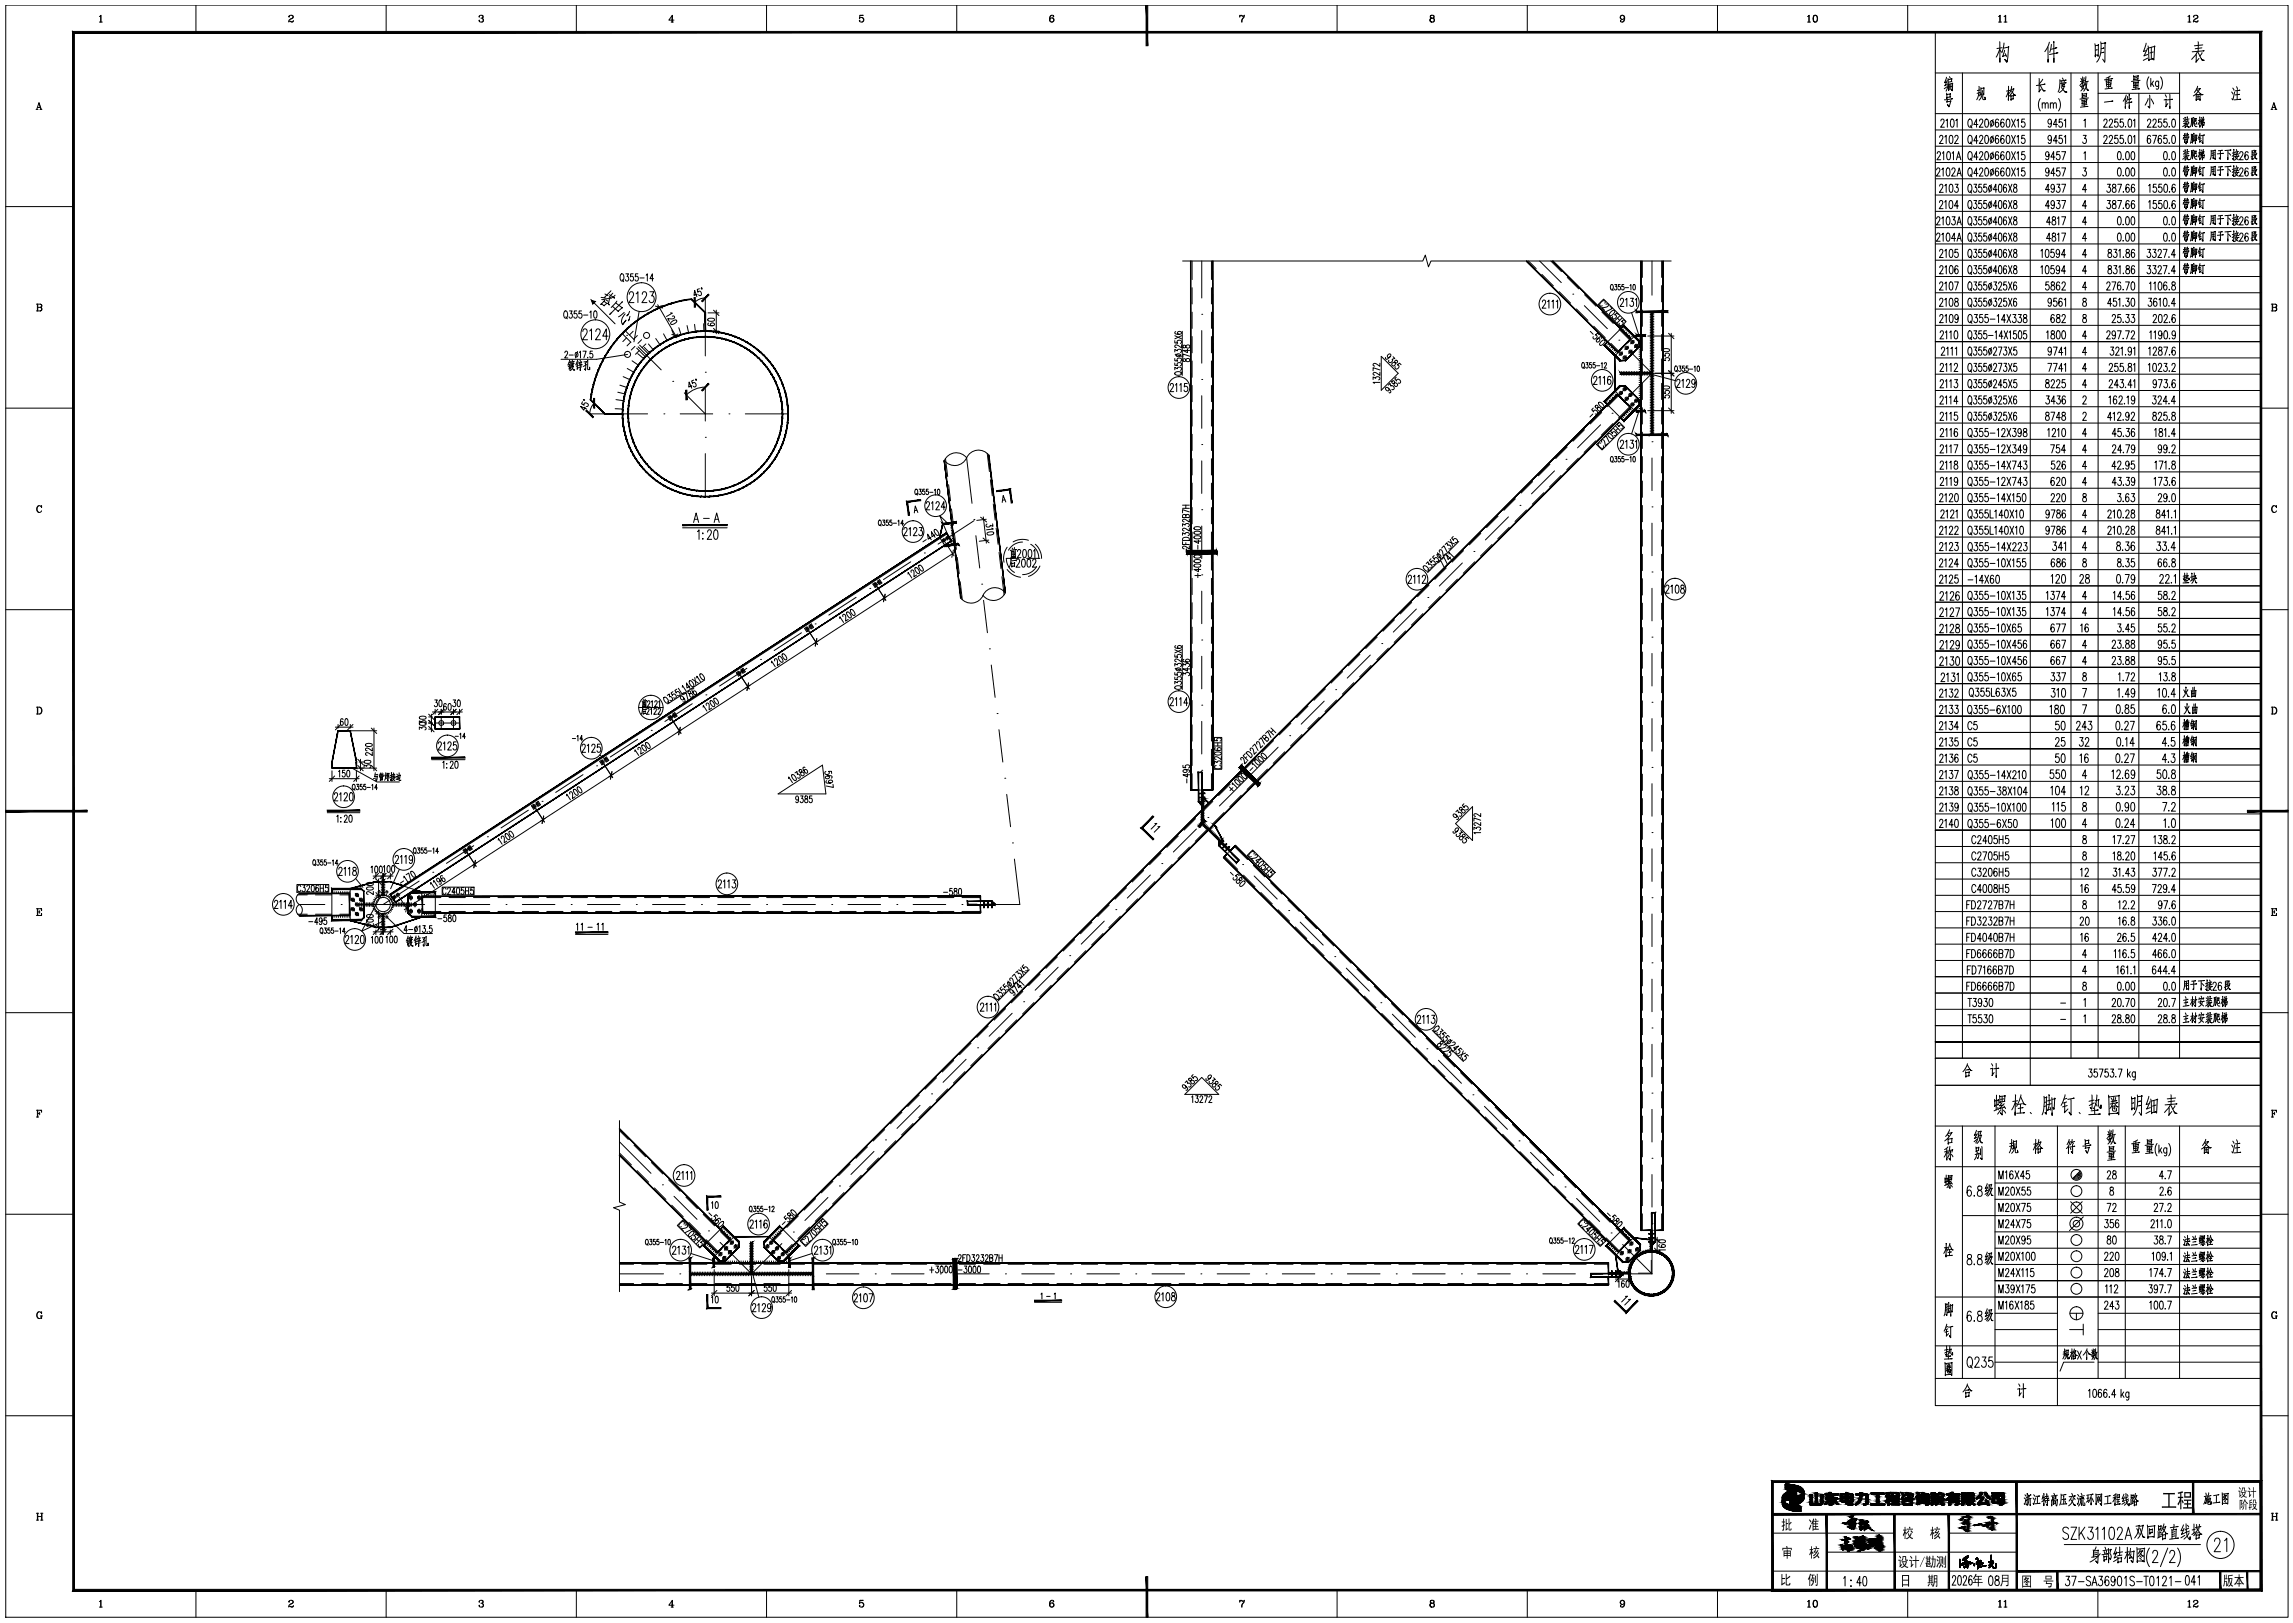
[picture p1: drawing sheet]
<svg xmlns="http://www.w3.org/2000/svg" width="845mm" height="598mm" viewBox="0 0 845 598" stroke-linecap="round" stroke-linejoin="round" font-family="sans-serif">
<!-- layer: 4 -->
<g fill="none" stroke="#000" stroke-width=".37">
<path d="M442.8 96.2v13.6M567.3 96.2l8 7.9M608.7 96.2v12.6M218.9 111.6l7.8 7.7M259.9 115.3v15.8M442.8 115.8h.1M579.5 108.4h.1M583.8 112.6l8.5 8.5M608.7 114.7h.1M230.9 123.5h.1M235.1 127.8l8.5 8.5M259.9 137.1h.1"/>
<path d="M442.8 139.8h.1M442.8 121.8v12M596.5 125.3h.1M600.8 129.6l7.9 7.9-10.5 10.5M608.7 138.7h.1M608.7 120.8v12M222.8 152.5h15.8M244.6 152.5h.1M247.9 140.5h.1M250.6 152.5h12M252.1 144.7l7.8 7.8M259.9 143.1v12"/>
<path d="M268.6 152.5h.1M274.6 152.5h15.8M442.8 145.8v12M589.8 156.5l-8.5 8.5M594 152.3h.1M608.7 144.7v12M259.9 161.1h.1M259.9 167.1v15.9M356.2 168.7l2 16.7M442.8 163.8h.1M442.8 169.8v12M572.8 173.5l-8.5 8.4"/>
<path d="M577 169.2h.1M608.7 162.8h.1M608.7 168.7v12M358.9 191.4h.1M358.9 191.8l-13.2 8.7M359.6 197.4l1.4 11.9M442.8 187.8h.1M442.8 193.8v12M555.8 190.4l-8.5 8.5M560.1 186.2h.1M608.7 186.8h.1M608.7 192.7v12"/>
<path d="M320.5 216.8h.1M335.6 207l-10.1 6.5M340.6 203.7h.1M361.7 215.2h.1M442.8 211.8h.1M442.8 217.8v12M538.8 207.4l-8.4 8.5M543.1 203.2h.1M608.7 210.7h.1M608.7 216.7v12M295.3 233.1l-10 6.6M300.4 229.9h.1"/>
<path d="M315.4 220.1l-10 6.5M362.4 221.2l1.4 11.9M364.6 239.1h.1M442.8 235.8h.1M509.1 237.1h.1M521.9 224.4l-8.5 8.5M526.1 220.1h.1M608.7 234.7h.1M255.1 259.3l-10.1 6.5M260.1 256h.1M275.2 246.2l-10.1 6.6M280.2 243h.1"/>
<path d="M365.3 245l1.4 11.9M442.8 259.8h.1M442.8 241.8v12M487.9 258.3l-8.5 8.5M492.2 254.1h.1M504.9 241.3l-8.5 8.5M608.7 258.7h.1M608.7 240.7v12.1M160.3 266.4h9M162.6 264.1v4.5M167.1 264.1v4.5M234.9 272.4l-10 6.5"/>
<path d="M240 269.1h.1M367.4 262.9h.1M368.1 268.8l1.4 12M442.8 265.8v12M471 275.3l-21.7 21.6M475.2 271h.1M608.7 264.8v11.9M194.7 298.5l-10.1 6.5M199.7 295.2h.1M214.8 285.4l-10.1 6.6M219.8 282.2h.1M370.2 286.7h.1"/>
<path d="M370.9 292.7l1.5 11.9M442.8 283.8h.1M442.8 289.8v13.6l10.8 10.9M608.7 282.7h.1M608.7 288.7v12M174.6 311.6l-10.1 6.5M179.6 308.3h.1M373.1 310.6h.1M373.8 316.5l2 16.7h-15.3M428.1 318.2h.1M440.8 305.4l-8.4 8.5M445.1 301.2h.1"/>
<path d="M457.9 318.5h.1M608.7 306.7h.1M608.7 312.7v12M110.3 333.2h9.4M125.7 333.2h.1M131.7 333.2h24.8M154.4 324.6l-13.2 8.6M155.8 333.2h.1M159.5 321.4h.1M161.8 333.2h18.7M162.5 333.2h.1M186.5 333.2h.1"/>
<path d="M192.5 333.2h12M210.5 333.2h.1M216.5 333.2h12M234.5 333.2h.1M240.5 333.2h12M258.5 333.2h.1M264.5 333.2h12M282.5 333.2h.1M288.5 333.2h12M306.5 333.2h.1M312.5 333.2h12M330.5 333.2h.1"/>
<path d="M336.5 333.2h12M354.5 333.2h.1M406.9 339.4l-8.5 8.5M411.1 335.1h.1M423.9 322.4l-8.5 8.5M462.1 322.7l8.5 8.5M474.9 335.5h.1M479.1 339.7l8.5 8.5M608.7 330.8h.1M608.7 336.7v12M389.9 356.3l-8.5 8.5M394.2 352.1h.1"/>
<path d="M491.8 352.4h.1M496.1 356.7l8.4 8.5M608.7 354.7h.1M373 373.3l-8.5 8.5M377.2 369.1h.1M508.8 369.4h.1M513 373.7l8.5 8.4M608.7 378.7h.1M608.7 360.7v12M356 390.3l-8.5 8.5M360.2 386h.1M525.8 386.4h.1"/>
<path d="M530 390.6l8.5 8.5M608.7 384.7v12M326.3 420h.1M339 407.2l-8.5 8.5M343.3 403h.1M542.7 403.4h.1M547 407.6l8.5 8.5M608.7 402.7h.1M608.7 408.7v12M228.3 420.7l11.6 11.6M244.1 436.5h.1M309.3 436.9h.1"/>
<path d="M322 424.2l-8.5 8.5M559.7 420.3h.1M563.9 424.6l8.5 8.4M576.7 437.3h.1M608.7 426.7h.1M608.7 432.7v12M248.3 440.8l8.5 8.4M261.1 453.5h.1M265.3 457.7l11.6 11.6 11.2-11.1M292.3 453.9h.1M305.1 441.2l-8.5 8.5M580.9 441.5l8.5 8.5"/>
<path d="M593.6 454.3h.1M597.9 458.5l10.8 10.8M608.7 450.7h.1M608.7 456.7v12.6M228.3 469.3h16.2M250.5 469.3h.1M256.5 469.3h12M274.5 469.3h.1M280.5 469.3h12M298.5 469.3h.1M304.5 469.3h12M322.5 469.3h.1"/>
<path d="M328.5 469.3h12M346.5 469.3h.1M352.5 469.3h12M370.5 469.3h.1M376.5 469.3h12M394.5 469.3h.1M400.5 469.3h12M418.5 469.3h.1M424.5 469.3h12M442.5 469.3h.1M448.5 469.3h12M466.5 469.3h.1"/>
<path d="M472.5 469.3h12M490.5 469.3h.1M496.5 469.3h12M514.5 469.3h.1M520.5 469.3h12M538.5 469.3h.1M544.5 469.3h12M562.5 469.3h.1M568.5 469.3h12M586.5 469.3h.1M592.5 469.3h16.2"/>
</g>
<!-- layer: 0 -->
<g fill="none" stroke="#000" stroke-width=".37">
<path d="M2.1 1.9h841v593.9h-841zM36.6 6.1l.6-.5v2.5M36.6 8.1h1.1M37.1 5.7v2.4M72.2 1.9v10M106.5 6.1l-.1 .1a.86 .86 0 0 1 .9-.6 .86 .86 0 0 1 .8 .7l-1.6 1.1-.1 .7M107.5 5.6l.4 .7-.9 .7M108.1 7.8l-.4 .2-1.3-.1M108.1 7.5l-.3 .6-1-.3M142.3 1.9v10M176.6 6.1v.2v-.4l.5-.3 .8 .1v.9l-.7 .1M177.6 5.6l.3 .4-.3 .7 .6 .6a.85 .85 0 0 1-.8 .9 .85 .85 0 0 1-.9-.7l.1 .1"/>
<path d="M177.9 6.9l.1 .7-.4 .5M212.4 1.9v10M247.3 8.1h.8M247.6 5.9v2.2M248.3 7.4h-1.9l1.4-1.8v2.5M282.4 1.9v10M316.9 5.7l1.2-.1h-1.2l-.2 1.2a.88 .88 0 0 1 1.3-.3 .88 .88 0 0 1 0 1.4 .88 .88 0 0 1-1.3-.4l.1 .1M317.6 6.5l.6 .7-.1 .6-.5 .3M352.5 1.9v10M387.6 5.6a1.5 1.5 0 0 0-.2 2.5M387.7 6.6l.6 .7-.6 .8M388.2 6v.2l.1-.2a.88 .88 0 0 0-1.1-.3 .88 .88 0 0 0-.5 1v.7a.82 .82 0 0 0 .9 .9 .82 .82 0 0 0 .7-1.1 .82 .82 0 0 0-1.1-.5l-.4 .6"/>
<path d="M456.8 6.1l.4-.5 .8 .4 .5-.4-.7 1.6-.2 .9M456.8 5.6v.7M456.9 5.9l1.1 .1M458.3 6.3a1.87 1.87 0 0 0-.8 1.8M492.7 1.9v10M527.5 5.6l-.5 .4 .1 .6 .9 .1 .4-.4-.1-.6-.8-.1-.4 .4 .4 .7M528 5.6l.3 .4-.3 .7 .6 .5a.83 .83 0 0 1-1 1 .83 .83 0 0 1-.6-1.3l.5-.2-.5 .5 .1 .7 .4 .2M528 6.7l.4 .5-.1 .7-.3 .2M562.8 1.9v10M597.7 5.6l-.6 .7 .1 .5 .5 .4M597.9 5.6a1.5 1.5 0 0 1-.1 2.5M598.5 6.5a.8 .8 0 0 1-1.1 .6 .8 .8 0 0 1-.4-1.2 .8 .8 0 0 1 1.3-.2 1.36 1.36 0 0 1 .4 1.5 1.36 1.36 0 0 1-1.3 .9l-.2-.6v.3"/>
<path d="M632.8 1.9v10M666 6.1l.6-.5v2.5M666 8.1h1.1M666.5 5.7v2.4M668.8 5.6a1.45 1.45 0 0 0 0 2.5 1.29 1.29 0 0 0 .9-1.2 1.29 1.29 0 0 0-.9-1.3 1.59 1.59 0 0 0 0 2.5M669 5.6a1.59 1.59 0 0 1 0 2.5M702.9 1.9v10M713.1 11.9v388M736.4 6.1l.6-.5v2.5M736.4 8.1h1.1M736.8 15.4l.1 7.5v-1.5M736.9 18.1l-1.4 2.9"/>
<path d="M736.9 5.7v2.4M737 18.5l.4 .7M737.7 17.6l-1.9 .3M738.2 17.6l2-.3-.1-.2-.7 5.8-.7-1 .8 .9 .1-.4M738.4 15.9l-.8 3.6M738.4 6.1l.6-.5v2.5M738.4 8.1h1.1M738.6 18.5l-.8 2.3 1.3-.5M738.9 19.8l.4 1.1M738.9 5.7v2.4M754.6 17.3l.1 5.6v-1M755.1 15.5l-.5 1.6-1.2 1.9"/>
<path d="M755.9 16.4l-.6 2.9M756.7 15.3l.1 7.7v-1.5M757.3 17.8l.6-.2-2 .5M757.7 19.6l.6-.1-3.1 .6M771.9 16.1l.2 4.9-.1-.5 .8-.3 .3 .6 .1-4.4 .1 .2-1.2 .2M772.7 18.3l-.6 .2M773 1.9v10M774.1 15.4a9.3 9.3 0 0 1-1.5 7.5M774.2 16.1l1.7-.2-.2-.3-.2 7.3-.7-1.1M774.9 19.4l.4-.1-1.2 .2M775 17.7h.3l-1.1 .2M790.8 15.9l-1 3.1 1.2-.4"/>
<path d="M791.2 17.8l-1.3 2.8 1.5-.5M791.5 16.9l.3 5.5v-.4l1.6-.3h-.4M791.7 17.7l2.3-.6-.4 5-.2-.4M792.7 17.4v4.3M793.4 19.2l-1.3 .3M806.2 6.1l.6-.5v2.5M806.2 8.1h1.1M806.7 5.7v2.4M808.3 6.1l-.1 .1a.86 .86 0 0 1 .9-.6 .86 .86 0 0 1 .8 .7l-1.6 1.1-.1 .7M809.3 5.6l.5 .7-1 .7M809.7 19l-.7 1.3-1.4 1.6M809.8 19.2l1.5 2.9 .9 .1-1.1-.5"/>
<path d="M809.9 7.8l-.4 .2-1.3-.1M809.9 7.5l-.3 .6-1-.3M809.9 15.4l.1 3.6M811.3 17.6l-2.4 .3M811.4 19.4l-.8 1.3M811.7 16.6l-3.1 .3M811.8 18.8l.4-.1-4.4 .4M833.1 11.9v506h-120v-118M13.8 39.6h1.1M14.4 38.2l.7 2.1M713.1 26.9h120M717.2 28.4l-.7 2.1 .7-.3"/>
<path d="M717.3 34.3l.1 2v-.4l1.4-.2h-.3l.1-1.2-1.2 .3M717.4 32l-1 .7M717.5 29.5l-.9 2.1 .9-.5M717.6 36.7l-.2 1 1.5-.4-.1-.2-.7 2.3-.6-1 .6 .9M717.8 28.9a8.9 8.9 0 0 1-.7 4.7M717.8 30.8l.2 2.6v-.6M717.9 29.4l1.4-.3-.1 .9-1.3 .3M718 31.1l1.5-.4-.2 2.8-.2-.5 .2 .3M718.3 28.2l.3 .7M718.4 31.1v2M718.8 31v2M719 36.4h.5l-3.1 .4"/>
<path d="M719.2 31.8l-1 .2M723.1 26.9v363M729.1 34.7l.5 .7M729.2 31.8l-.1 3.1-.7 1.8M729.6 34.1l-1.1 .3M729.7 33.1l-1.1 .3M729.9 32.3v2.8v-.6M730 32.6l1.1-.2-.2 2.5v-.4M730.4 33.3a4.1 4.1 0 0 1-1.2 3.6M730.6 34.9l.1 1.8 .8-.1-.1-.8 .1 .8M740.1 31.8v5.2v-.8M740.1 33.9l.4 .5"/>
<path d="M740.1 33.5l-.9 2.2M740.6 33.3l-1.3 .2M740.9 35.1l.1 1.9v-.4l.9-.2v-1.3l-.9 .3M741.1 33.4l1.2 1.7h.4l-.6-.2M741.1 32.9l1-.1-1.8 2.6M741.2 31.9l-.5 2.1M748.1 26.9v373M751.3 28.9l.1 5 .7-1.1M751.8 31.4l1.2 2.1 .6-.1h-.6l-.3-.3M751.8 36.3a4 4 0 0 0 0 4.6M752.5 38.4l.5-.5 .5 .1 .1 1.9M752.5 37.9v2"/>
<path d="M752.7 29.2l-1.3 1.7M753.1 31.1l.5-.1-3.3 .5M753.6 38.4l.5-.5 .5 .1 .1 1.9M755.5 38.4l.5-.5 .5 .1 .1 1.9M755.5 37.9v2M756.6 38.4l.5-.5 .5 .1 .1 1.9M758.5 36.3a4 4 0 0 1 0 4.6M759 29.4l-.1 2.8-.5 1.7M759.5 32.3l1.4 1.6h.7l-.9-.3M759.5 32l1.2-.3-.1 .4a3.3 3.3 0 0 1-1.8 2M759.9 28.7l.3 .7M760.6 29.7l.1 1.6-.9 .2-.1-1.6"/>
<path d="M761 29.6l.3-.1-2.2 .3M761.1 30.5h.2l-2.1 .3M763.1 26.9v363M766.6 31.9l1.2-.3 .1-.4-.4 1.2-.8 1.1M766.7 28.9l.4 .7M767.1 36.7l.1 1.6 1.7-.3v-1.4l-1.7 .4M767.2 34.3l.1 1.7-.1-.2 1.6-.2v-1.2l-1.6 .3M767.3 31.2l-.3 1.2 1 .4M767.4 28.3v2.6v-.5M767.4 30l-1.1 1.5M767.4 30.1l.5 .4M767.9 28.6l-.2 1.2"/>
<path d="M768 36.9v2.4M768.2 29.7l-1.6 .3M768.3 30.7l.9 2.6 .4-.1-.6-.3M768.4 35.1l-1.2 .2M768.5 37.4l-1 .1M768.6 28.2l-.5 3.1M768.8 39.2h.6l-2.8 .3M769 38.5l-1.9 .2M769 30.2a5.2 5.2 0 0 1-1.2 3.4M769.5 29.9l-1.1 .3M769.6 36.1l-3.2 .4M773.1 26.9v363"/>
<path d="M773.1 34.4h30M776 29.7l.2 1.7v-.2l1.7-.2v-1.5l-1.8 .4M777 28.4v4.2M777.5 30.3l-1.1 .2M777.5 31.7h.3l-1.7 .3M777.6 28l-1.6 .8M778 32.5l.3-.1-2.7 .4M778.1 29h.4l-3.1 .4M778.1 37.3h.5l-3.2 .3M783.1 36.2v3.7v-.7M783.5 35l-1.2 2.3M783.9 35.5l-.4 2"/>
<path d="M784.5 34.8l.1 5.2v-1.1M784.9 36.5l.4-.2-1.4 .4M785.2 37.7l.4-.1-2.1 .4M786.1 30.2l.1 1.6 1.7-.3v-1.4l-1.7 .4M786.2 27.8l.1 1.7-.1-.2 1.6-.2v-1.2l-1.5 .3M787 30.4v2.4M787.4 28.6l-1.1 .2M787.5 30.9l-1 .1M787.8 32.7h.6l-2.8 .3M788 32l-1.9 .2M788.1 34.4v355.5M788.5 29.6l-3.1 .4"/>
<path d="M791.4 21.4l-1.7 .8M791.5 36.3l-1.1 2.4M791.5 39.2l.5 .5 .1-.2M791.8 28.3a4 4 0 0 0 0 4.6M792 35v4.8l-.5-.6M792.5 28.9v3M792.6 36.4l.9 1.9M792.9 30.7l.7 1.2M793.5 29.9l-1 1.4M795.4 29.9l-.1 2.7-.3 .3-.5-.2M795.4 30.3l-.2-.3a.97 .97 0 0 0-1.1 .7 .97 .97 0 0 0 .6 1.2l.7-.4M796.1 28.3a4 4 0 0 1 0 4.6"/>
<path d="M797.4 36.8l.8-.2-.2 2.7 .8-1.2M797.8 34.9l.5 .9M799.5 34.8v5.2v-.8M800.2 36.6h.3l-1.9 .2M803.1 26.9v363M809.2 20.1l-.1 2.8 1.1-1.4M809.4 32.8l1.3-.2-1.4 1.9-1.1 .8M809.4 33.2l1.9 1.8 .5-.2-.5 .1-.5-.3-.1 .2h-1.5v2.2v-.4l1.4-.1v.5l.1-2.2M809.8 31.8l-1.3 2.3M809.9 34.8v1.7M810.5 35.6l-1.2 .1M822.3 33.9l.4 .7"/>
<path d="M822.7 32.4l.4 .9M823.4 33.9l-.7 2.9-.3-.4M824.1 31.9l.3 1.1M824.3 33.4v3.3M824.9 34.8h.3l-1.6 .2M825.1 33.3h.3l-1.8 .2M825.3 36.6h.3l-2.3 .2M837.3 39.6h1M837.9 38.2l.7 2.1M13.3 40.3h.7M13.5 40.3l.9-2.5 .8 2.5M14.7 40.3h.8"/>
<path d="M713.1 41.9h120M713.1 47.9h120M713.1 53.9h120M713.1 59.9h120M713.8 56.6l.1-.4a.66 .66 0 0 1 1-.1 .66 .66 0 0 1 0 .9l-1.2 1.9h1.4M714.7 50.6l.1-.4a.66 .66 0 0 1 1-.1 .66 .66 0 0 1 0 .9l-1.2 1.9h1.4M715.2 44.6v-.4a.67 .67 0 0 1 1-.2 .67 .67 0 0 1 .1 1l-1.2 1.9h1.3M715.7 56.5l.5-.6v3M716.6 50.4l.5-.5v3M717 44.5l.5-.6v3M717.6 56l.5-.1a2.14 2.14 0 0 1 0 3h-.2a2.42 2.42 0 0 1-.3-2.9zM718.5 50l.5-.1a2.17 2.17 0 0 1 0 3h-.2a2.48 2.48 0 0 1-.3-2.9z"/>
<path d="M718.9 44l.6-.1a2.14 2.14 0 0 1 0 3h-.3a2.47 2.47 0 0 1-.3-2.9zM719.3 56.5l.5-.6v3M720.3 50.6l.1-.4a.65 .65 0 0 1 1-.1 .65 .65 0 0 1 0 .9l-1.2 1.9h1.4M720.7 44.5l.4-.6v3M720.9 58.9l.8-3 .8 3M721.2 57.9h1M725.5 44l.2-.1a1.67 1.67 0 0 1 .6 2.8l-.2 .2a1.67 1.67 0 0 1-.6-2.9zM725.5 50l.2-.1a1.68 1.68 0 0 1 .6 2.8l-.2 .2a1.68 1.68 0 0 1-.6-2.9zM725.5 56l.2-.1a1.67 1.67 0 0 1 .6 2.8l-.2 .2a1.67 1.67 0 0 1-.6-2.9zM726 46.3l.6 .9M726 52.3l.6 .8M726 58.3l.6 .9"/>
<path d="M728.8 45.9h-1.5l1-2v3M728.8 51.9h-1.5l1-2v3M728.8 57.9h-1.5l1-2v3M729.4 44.6l.1-.4a.66 .66 0 0 1 1-.1 .66 .66 0 0 1 0 .9l-1.2 1.9h1.4M729.4 50.6l.1-.4a.65 .65 0 0 1 1-.1 .65 .65 0 0 1 0 .9l-1.2 1.9h1.4M729.4 56.6l.1-.4a.66 .66 0 0 1 1-.1 .66 .66 0 0 1 0 .9l-1.2 1.9h1.4M731.6 44l.5-.1a2.09 2.09 0 0 1 0 3h-.2a2.47 2.47 0 0 1-.3-2.9zM731.6 50l.5-.1a2.12 2.12 0 0 1 0 3h-.2a2.48 2.48 0 0 1-.3-2.9zM731.6 56l.5-.1a2.09 2.09 0 0 1 0 3h-.2a2.47 2.47 0 0 1-.3-2.9zM733.6 44.6a.97 .97 0 0 1 1.1 .7 .97 .97 0 0 1-.6 1.1 1.05 1.05 0 0 1-.9-.7 1.05 1.05 0 0 1 .4-1.1zM733.6 50.6a.97 .97 0 0 1 1.1 .7 .97 .97 0 0 1-.6 1.2 1.06 1.06 0 0 1-.8-.8 1.06 1.06 0 0 1 .3-1.1zM733.6 56.6a.97 .97 0 0 1 1.1 .7 .97 .97 0 0 1-.6 1.1 1.05 1.05 0 0 1-.9-.7 1.05 1.05 0 0 1 .4-1.1z"/>
<path d="M734.4 44l-.9 2.9M734.4 50l-.9 2.9M734.4 56l-.9 2.9M736.4 44.3l-.6-.4a1.9 1.9 0 0 0 .1 3 .88 .88 0 0 0 .6-1.1 .88 .88 0 0 0-1-.7l-.3 .8M736.4 50.3l-.6-.4a1.92 1.92 0 0 0 .1 3 .88 .88 0 0 0 .6-1.1 .88 .88 0 0 0-1-.6l-.3 .7M736.4 56.3l-.6-.4a1.9 1.9 0 0 0 .1 3 .88 .88 0 0 0 .6-1.1 .88 .88 0 0 0-1-.6l-.3 .7M738.4 44.3l-.6-.4a1.89 1.89 0 0 0 .1 3 .88 .88 0 0 0 .6-1.1 .88 .88 0 0 0-1-.7l-.3 .8M738.4 50.3l-.6-.4a1.91 1.91 0 0 0 .1 3 .88 .88 0 0 0 .6-1.1 .88 .88 0 0 0-1-.6l-.3 .7M738.4 56.3l-.6-.4a1.89 1.89 0 0 0 .1 3 .88 .88 0 0 0 .6-1.1 .88 .88 0 0 0-1-.6l-.3 .7M739.5 44l.5-.1a2.14 2.14 0 0 1 0 3h-.2a2.47 2.47 0 0 1-.3-2.9zM739.5 50l.5-.1a2.17 2.17 0 0 1 0 3h-.2a2.48 2.48 0 0 1-.3-2.9zM739.5 56l.5-.1a2.14 2.14 0 0 1 0 3h-.2a2.47 2.47 0 0 1-.3-2.9z"/>
<path d="M741.2 43.9l1.4 3M741.2 49.9l1.4 3M741.2 55.9l1.4 3M742.6 43.9l-1.4 3M742.6 49.9l-1.4 3M742.6 55.9l-1.4 3M743.2 44.5l.5-.6v3M743.2 50.4l.5-.5v3M743.2 56.5l.5-.6v3M746 43.9h-1l-.1 1.2a.94 .94 0 0 1 1.4 .6 .94 .94 0 0 1-1 1.2l-.5-.6M746 49.9h-1l-.1 1.3a.94 .94 0 0 1 1.4 .5 .94 .94 0 0 1-1 1.2l-.5-.6M746 55.9h-1l-.1 1.3a.94 .94 0 0 1 1.4 .5 .94 .94 0 0 1-1 1.2l-.5-.6"/>
<path d="M755 56.9l-.3 .7a.81 .81 0 0 1-1-.8 .81 .81 0 0 1 1-.8l.3 .9a1.45 1.45 0 0 1-.8 2l-.4-.5M755.9 44.9l-.3 .7a.82 .82 0 0 1-1-.8 .82 .82 0 0 1 1-.8l.3 .9a1.48 1.48 0 0 1-.8 2l-.4-.5M755.9 50.9l-.3 .7a.81 .81 0 0 1-1-.8 .81 .81 0 0 1 1-.8l.3 .9a1.49 1.49 0 0 1-.8 2l-.4-.4M757.2 57.9h-1.5l1-2v3M758.1 45.9h-1.5l1-2v3M758.1 51.9h-1.5l1-2v3M758.9 55.9h-1l-.1 1.3a.93 .93 0 0 1 1.4 .5 .93 .93 0 0 1-1 1.2l-.5-.6M759.7 55.9h1.4l-1 3M759.8 43.9h-1l-.1 1.2a.94 .94 0 0 1 1.4 .6 .94 .94 0 0 1-1 1.2l-.5-.6M759.8 49.9h-1l-.1 1.3a.94 .94 0 0 1 1.4 .5 .94 .94 0 0 1-1 1.2l-.5-.6M760.6 44.5l.5-.6v3M760.6 50.4l.5-.5v3"/>
<path d="M767.6 49.9h1.1l-.6 1.1a.89 .89 0 0 1 .7 1.1 .89 .89 0 0 1-1.2 .6l-.2-.4M767.8 44.5l.5-.6v3M767.8 56.5l.5-.6v3M775.2 44.6l.1-.4a.67 .67 0 0 1 1-.2 .67 .67 0 0 1 0 1l-1.2 1.9h1.4M775.2 50.6l.1-.4a.66 .66 0 0 1 .9-.1 .66 .66 0 0 1 .1 .9l-1.2 1.9h1.4M777.2 44.6l.1-.4a.66 .66 0 0 1 1-.1 .66 .66 0 0 1 0 .9l-1.2 1.9h1.4M777.2 50.6l.1-.4a.65 .65 0 0 1 1-.1 .65 .65 0 0 1 0 .9l-1.2 1.9h1.4M780.3 43.9h-1l-.1 1.2a.93 .93 0 0 1 1.4 .6 .93 .93 0 0 1-1 1.2l-.5-.6M780.3 49.9h-1v1.1a.91 .91 0 0 1 1.2 .9 .91 .91 0 0 1-1.2 .8l-.2-.4M780.5 56l.5-.1a2.14 2.14 0 0 1 0 3h-.2a2.47 2.47 0 0 1-.3-2.9zM782.3 43.9h-1l-.1 1.2a.94 .94 0 0 1 1.4 .6 .94 .94 0 0 1-1 1.2l-.5-.6M782.3 49.9h-1l-.1 1.3a.94 .94 0 0 1 1.4 .5 .94 .94 0 0 1-1 1.2l-.5-.6"/>
<path d="M782.3 58.6l.1 .1M783.2 46.6l.1 .1M783.2 52.6l.1 .1M783.5 56l.5-.1a2.09 2.09 0 0 1 0 3h-.2a2.47 2.47 0 0 1-.3-2.9zM784.4 44l.5-.1a2.14 2.14 0 0 1 0 3h-.2a2.47 2.47 0 0 1-.3-2.9zM784.4 50l.5-.1a2.17 2.17 0 0 1 0 3h-.2a2.48 2.48 0 0 1-.3-2.9zM785.5 56l.5-.1a2.14 2.14 0 0 1 0 3h-.2a2.47 2.47 0 0 1-.3-2.9zM786.1 44.5l.5-.6v3M786.1 50.4l.5-.5v3M791.3 44.6l.1-.4a.66 .66 0 0 1 1-.2 .66 .66 0 0 1 0 1l-1.2 1.9h1.4M792.4 50.3l-.6-.4a1.92 1.92 0 0 0 .1 3 .88 .88 0 0 0 .6-1.1 .88 .88 0 0 0-1-.6l-.3 .7M793.2 49.9h1.4l-1 3"/>
<path d="M793.3 44.6l.1-.4a.67 .67 0 0 1 1-.2 .67 .67 0 0 1 0 1l-1.2 1.9h1.4M796.4 43.9h-1l-.1 1.2a.94 .94 0 0 1 1.4 .6 .94 .94 0 0 1-1 1.2l-.5-.6M796.4 50.3l-.6-.4a1.92 1.92 0 0 0 .1 3 .88 .88 0 0 0 .6-1.1 .88 .88 0 0 0-1-.6l-.3 .7M797.5 56l.5-.1a2.14 2.14 0 0 1 0 3h-.2a2.47 2.47 0 0 1-.3-2.9zM798.4 43.9h-1l-.1 1.2a.93 .93 0 0 1 1.4 .6 .93 .93 0 0 1-1 1.2l-.5-.6M798.4 49.9h-1v1.1a.91 .91 0 0 1 1.2 .9 .91 .91 0 0 1-1.2 .8l-.2-.4M799.3 46.6l.1 .1M799.3 52.6l.1 .1M799.3 58.6l.1 .1M800.5 44l.5-.1a2.14 2.14 0 0 1 0 3h-.2a2.47 2.47 0 0 1-.3-2.9zM800.5 50l.5-.1a2.17 2.17 0 0 1 0 3h-.2a2.48 2.48 0 0 1-.3-2.9zM800.5 56l.5-.1a2.14 2.14 0 0 1 0 3h-.2a2.47 2.47 0 0 1-.3-2.9z"/>
<path d="M804.5 43.7l.4 .3M804.5 55.7l.4 .3M804.5 50.6l-.1 .7M804.5 50.8l2-.4-.2 .5M804.9 49.2l.1 1.3M804.9 51.2l.1 1.3v-.5M805 51.4l1.1-.3-.1 1.3-.3-.2 .3 .1M805.1 43.2v1.9M805.1 55.2v1.9M805.1 44.3l-.6 .5M805.1 56.3l-.6 .5M805.2 46l-.1 1 .6-.6"/>
<path d="M805.2 58l-.1 1 .6-.6M805.4 49.1l.1 1.4M805.5 50.8v2.2v-.5M805.5 44.9l.1 .2M805.5 56.9l.1 .2M805.5 45.4l-1.3 1.3M805.5 45.5l.8 1.3h.4l-.5-.1M805.5 57.4l-1.3 1.3M805.5 57.5l.8 1.3h.4l-.5-.1M805.9 43.1v1.6M805.9 55.1v1.6M806 49l-.2 1.4"/>
<path d="M806.2 49.7h.2l-1.9 .2M806.2 45.7l-.4 .4M806.2 57.7l-.4 .4M806.4 45.3h.2l-2 .3M806.4 57.3h.2l-2 .3M806.4 44.6l-.9 .1M806.4 56.6l-.9 .1M806.6 43.8l-1.3 .3M806.6 55.8l-1.3 .3M807.4 49.4v2.2l-.3 1.2M807.5 49.7l.5-.1-.2 3.1-.2-.3 .3 .2M807.7 50.5h-.2"/>
<path d="M807.8 51.2l-.3 .1M807.8 44.1l.1 2.4v-.4M807.8 56.1l.1 2.4v-.4M808 43.8l.2 1.2a1.73 1.73 0 0 0 1.3 1.7M808 55.8l.2 1.2a1.73 1.73 0 0 0 1.3 1.7M808.1 43.3l-.6 .6v-.4v1.9l-.4 1.3M808.1 55.3l-.6 .6v-.4v1.9l-.4 1.3M808.3 49.1l.1 1.8M808.4 50.9l-.3 1.1 .5-.3M808.5 43.5l.1 2.1h.8v-.6M808.5 55.5l.1 2.1h.8v-.6M808.5 51.4l.2 .6"/>
<path d="M808.6 43.8l.7-.1-.1 .9-.6 .1M808.6 55.8l.7-.1-.1 .9-.6 .1M808.7 50.1l-.6 .1M808.8 50.8l-.7 .1M808.9 43.8v.8M808.9 55.8v.8M808.9 49.7v3.2v-.4M808.9 50l.6-.2-.3 2-.1-.3 .2 .2M810.5 43.1l.1 3.8v-.6M810.5 55.1l.1 3.8v-.6M810.6 50.6l-.1 1.8 .6-.7M810.6 44.3l-.7 1.6"/>
<path d="M810.6 56.3l-.7 1.6M810.6 44.7l.3 .3M810.6 56.7l.3 .3M810.6 49.1l-.7 2M810.9 50.4l-.6 .2M810.9 44.2l-.8 .2M810.9 56.2l-.8 .2M811 49.8l-.6 .1M811 51.1l-.8 .3M811.1 44.2l1-.3-.1 .7-.9 .1v-.2v1l1.2-.4-.3 1.2-.2-.3M811.1 56.2l1-.3-.1 .7-.9 .1v-.2v1l1.2-.4-.3 1.2-.2-.3M811.2 43.3l.2 .5"/>
<path d="M811.2 55.3l.2 .5M811.5 45.4l-.8 1.1M811.5 57.4l-.8 1.1M811.5 44.1v2.8v-.5M811.5 56.1v2.8v-.5M811.7 50v2.9l-.3-.6 .3 .5M811.8 43.1l-.1 .9M811.8 55.1l-.1 .9M812 49.8l.3-.1-1.2 .3M814.7 55.4v2l-.3 1.4M814.8 55.7l1.5-.4v3.4l-.4-.4 .3 .3M815.5 55.6v2.9v-.6"/>
<path d="M816 56.3l-1 .2M816 57l-1 .3M818.2 55.5l-.1 3.1-.4-.4 .4 .3M818.6 55.4h.3l-1.4 .1M819 56.5h.3l-2.3 .2M820.9 55.5v3.3v-.7M821.2 56.3l.7 .9M821.8 55.3h.3l-2.3 .2M823 55v3.9l-.4-.5 .4 .5M823.4 56.2l-.9 .2M823.4 56.8l-.9 .8M823.8 56.2l.2 .5"/>
<path d="M824 55.1l.2 .6M824 56.9l-.3 1.2 1.1 .8M824.5 55.9l-.2 .9M824.5 57.6l-.7 1.1-.6 .3M824.8 57.5h.2l-1.7 .2M824.8 55.8l-1.2 .2M824.9 56.7l-1.3 .2M825.3 56.6l.1-.4a.66 .66 0 0 1 .9-.1 .66 .66 0 0 1 .1 .9l-1.2 1.9h1.4M828.4 56.3l-.1-.3-.5-.1a1.9 1.9 0 0 0 .1 3 .88 .88 0 0 0 .6-1.1 .88 .88 0 0 0-1-.6l-.3 .7M829.8 55.5v3.2v-.5M830.3 56.1l-.4 .1M830.3 56.7l-.4 .2"/>
<path d="M830.3 55.4l-.4 .4M830.4 57.3l-.9 .5M830.6 57.2l.7 1.3h.4l-.5-.1M830.6 57l.8-.1-.5 1-.8 .8M830.7 55.3l-.2 1.6M830.7 55.6l.6-.2-.1 1 .4 .1M836.8 40.3h.7M837 40.3l.9-2.5 .8 2.5M838.2 40.3h.7M2.1 76.1h25M713.1 71.9h120M713.1 77.9h120"/>
<path d="M713.1 65.9h120M713.6 62.6l.1-.4a.66 .66 0 0 1 1-.1 .66 .66 0 0 1 0 .9l-1.2 1.9h1.4M714.7 74.6l.1-.5a.66 .66 0 0 1 .9 0 .66 .66 0 0 1 .1 .9l-1.3 1.9h1.4M714.7 68.6l.1-.4a.66 .66 0 0 1 1-.2 .66 .66 0 0 1 0 1l-1.2 1.9h1.4M715.5 62.4l.5-.5v3M716.6 74.4l.4-.5v3M716.6 68.4l.5-.5v3M717.4 62l.5-.1a2.17 2.17 0 0 1 0 3h-.2a2.48 2.48 0 0 1-.3-2.9zM718.5 74l.4-.1a2.12 2.12 0 0 1 0 3h-.1a2.39 2.39 0 0 1-.3-2.9zM718.5 68l.5-.1a2.14 2.14 0 0 1 0 3h-.2a2.48 2.48 0 0 1-.3-2.9zM719.2 62.6l.1-.4a.65 .65 0 0 1 1-.1 .65 .65 0 0 1 0 .9l-1.2 1.9h1.4M719.3 79.9h1.1l-.6 1.1a.86 .86 0 0 1 .7 1.2 .86 .86 0 0 1-1.3 .4l-.1-.3"/>
<path d="M720.4 67.9h1.1l-.6 1.1a.86 .86 0 0 1 .7 1.2 .86 .86 0 0 1-1.3 .4l-.1-.3M721.1 64.9l.8-3 .8 3M721.4 63.9h1M721.7 75.9h-1.5l.9-2v3M725.5 68l.2-.1a1.7 1.7 0 0 1 .5 2.8l-.2 .2a1.74 1.74 0 0 1-.5-2.9zM725.5 74l.2-.1a1.72 1.72 0 0 1 .5 2.8l-.2 .2a1.74 1.74 0 0 1-.5-2.9zM725.5 62l.2-.1a1.68 1.68 0 0 1 .6 2.8l-.2 .2a1.68 1.68 0 0 1-.6-2.9zM725.9 70.3l.6 .9M725.9 76.3l.6 .9M726 64.3l.6 .9M727.3 67.9h1l-.5 1.1a.89 .89 0 0 1 .6 1.1 .89 .89 0 0 1-1.1 .6l-.2-.4M727.3 73.9h1l-.5 1.1a.89 .89 0 0 1 .6 1.1 .89 .89 0 0 1-1.1 .6l-.2-.4"/>
<path d="M727.3 79.9h1l-.5 1.1a.89 .89 0 0 1 .6 1.1 .89 .89 0 0 1-1.1 .6l-.2-.4M728.8 63.9h-1.5l1-2v3M729.4 62.6l.1-.4a.65 .65 0 0 1 1-.1 .65 .65 0 0 1 0 .9l-1.2 1.9h1.4M730.1 67.9h-.9v1.1a.64 .64 0 0 1 1 .3v1.1a.62 .62 0 0 1-.7 .5 .62 .62 0 0 1-.5-.6M730.1 73.9h-.9v1.1a.63 .63 0 0 1 1 .3v1.1a.61 .61 0 0 1-.7 .5 .61 .61 0 0 1-.5-.6M730.1 79.9h-.9v1.1a.64 .64 0 0 1 1 .3v1.1a.62 .62 0 0 1-.7 .5 .62 .62 0 0 1-.5-.6M731.6 62l.5-.1a2.12 2.12 0 0 1 0 3h-.2a2.48 2.48 0 0 1-.3-2.9zM732 67.9h-1v1.1a.66 .66 0 0 1 1.1 .3v1.1a.62 .62 0 0 1-.7 .5 .62 .62 0 0 1-.5-.6M732 73.9h-1v1.1a.64 .64 0 0 1 1.1 .3v1.1a.61 .61 0 0 1-.7 .5 .61 .61 0 0 1-.5-.6M732 79.9h-1v1.1a.66 .66 0 0 1 1.1 .3v1.1a.62 .62 0 0 1-.7 .5 .62 .62 0 0 1-.5-.6M733 68.6l.2-.2a1.05 1.05 0 0 1 .7 1 1.05 1.05 0 0 1-.7 1l-.5-.8zM733 74.6a.93 .93 0 0 1 1 .6 .93 .93 0 0 1-.4 1.1 .93 .93 0 0 1-1-.6 .93 .93 0 0 1 .4-1.1z"/>
<path d="M733.6 62.6a.97 .97 0 0 1 1.1 .7 .97 .97 0 0 1-.6 1.2 1.06 1.06 0 0 1-.8-.8 1.06 1.06 0 0 1 .3-1.1zM733.7 68l-.8 2.9M733.7 74l-.8 2.9M734.4 62l-.9 2.9M735.9 69.9h-1.4l.9-2v3M735.9 75.9h-1.4l.9-2v3M736.4 62.3l-.6-.4a1.92 1.92 0 0 0 .1 3 .88 .88 0 0 0 .6-1.1 .88 .88 0 0 0-1-.6l-.3 .7M736.6 68l.5-.1a2.3 2.3 0 0 1 0 3h-.2a2.63 2.63 0 0 1-.3-2.9zM736.6 74l.5-.1a2.3 2.3 0 0 1 0 3h-.2a2.63 2.63 0 0 1-.3-2.9zM738.4 62.3l-.6-.4a1.91 1.91 0 0 0 .1 3 .88 .88 0 0 0 .6-1.1 .88 .88 0 0 0-1-.6l-.3 .7M739.3 68.3l-.5-.4a1.98 1.98 0 0 0 0 3 1.03 1.03 0 0 0 .6-1 1.03 1.03 0 0 0-.6-.9l-.6 .9M739.3 74.3l-.5-.4a2 2 0 0 0 0 3 1.03 1.03 0 0 0 .6-1 1.03 1.03 0 0 0-.6-.9l-.6 .9"/>
<path d="M739.5 62l.5-.1a2.17 2.17 0 0 1 0 3h-.2a2.48 2.48 0 0 1-.3-2.9zM740.1 67.9l1.2 3M740.1 73.9l1.2 3M740.1 79.9l1.2 3M741.2 61.9l1.4 3M741.3 67.9l-1.2 3M741.3 73.9l-1.2 3M741.3 79.9l-1.2 3M742.1 68v.9a1.01 1.01 0 0 1 1.1 .8 1.01 1.01 0 0 1-.8 1.2 1.09 1.09 0 0 1-.4-1.3 1.09 1.09 0 0 1 1-.7v-.9zM742.1 74v.9a1.02 1.02 0 0 1 1.1 .8 1.02 1.02 0 0 1-.8 1.2 1.11 1.11 0 0 1-.4-1.3 1.11 1.11 0 0 1 1-.7v-.9zM742.6 61.9l-1.4 3M743.2 62.4l.5-.5v3"/>
<path d="M746 61.9h-1l-.1 1.3a.94 .94 0 0 1 1.4 .5 .94 .94 0 0 1-1 1.2l-.5-.6M755 62.9l-.3 .7a.81 .81 0 0 1-1-.8 .81 .81 0 0 1 1-.8l.3 .9a1.47 1.47 0 0 1-.8 2l-.4-.4M755.2 69.9h-1.5l1-2v3M755.2 75.9h-1.5l1-2v3M757 68.9l-.3 .7a.81 .81 0 0 1-1-.8 .81 .81 0 0 1 1-.8l.3 .9a1.48 1.48 0 0 1-.8 2l-.4-.5M757 74.9l-.3 .7a.81 .81 0 0 1-1-.8 .81 .81 0 0 1 1-.8l.3 .9a1.49 1.49 0 0 1-.8 2l-.4-.5M757.2 63.9h-1.5l1-2v3M757.9 67.9h1.1l-.6 1.1a.86 .86 0 0 1 .7 1.2 .86 .86 0 0 1-1.3 .4l-.1-.3M757.9 73.9h1.1l-.6 1.1a.9 .9 0 0 1 .7 1.1 .9 .9 0 0 1-1.2 .6l-.2-.4M758.9 61.9h-1v1.1a.91 .91 0 0 1 1.2 .9 .91 .91 0 0 1-1.2 .8l-.2-.4M759.7 67.9h1.4l-1 3M759.7 73.9h1.4l-1 3"/>
<path d="M759.7 61.9h1.4l-1 3M759.7 79.9h1.4l-1 3M767.6 61.9h1.1l-.6 1.1a.89 .89 0 0 1 .7 1.1 .89 .89 0 0 1-1.2 .6l-.2-.4M768.9 69.9h-1.5l.9-2v3M768.9 75.9h-1.5l.9-2v3M776.5 67.9h1.1l-.6 1.1a.87 .87 0 0 1 .7 1.2 .87 .87 0 0 1-1.3 .4l-.1-.3M776.5 73.9h1.1l-.6 1.1a.9 .9 0 0 1 .7 1.1 .9 .9 0 0 1-1.2 .6l-.2-.4M778.5 68v.9a1.01 1.01 0 0 1 1.2 .8 1.01 1.01 0 0 1-.9 1.2 1.08 1.08 0 0 1-.4-1.3 1.08 1.08 0 0 1 1.1-.7v-.9zM778.5 74v.9a1.11 1.11 0 0 1 1.1 .7 1.11 1.11 0 0 1-.4 1.3 .94 .94 0 0 1-1-1 .94 .94 0 0 1 1.1-.9l.3-.4-.1-.6zM780.3 67.9h1.4l-1 3M780.3 73.9h1.4l-1 3M780.5 62l.5-.1a2.17 2.17 0 0 1 0 3h-.2a2.48 2.48 0 0 1-.3-2.9z"/>
<path d="M782.3 64.6l.1 .1M782.4 70.6l.1 .1M782.4 76.6l.1 .1M783.5 62l.5-.1a2.12 2.12 0 0 1 0 3h-.2a2.48 2.48 0 0 1-.3-2.9zM784.5 68.3l-.6-.4a1.89 1.89 0 0 0 .1 3 .88 .88 0 0 0 .6-1.1 .88 .88 0 0 0-1-.6l-.3 .7M784.5 74.3l-.6-.4a1.92 1.92 0 0 0 .1 3 .88 .88 0 0 0 .6-1.1 .88 .88 0 0 0-1-.6l-.3 .7M785.5 62l.5-.1a2.17 2.17 0 0 1 0 3h-.2a2.48 2.48 0 0 1-.3-2.9zM786.5 68.3l-.6-.4a1.9 1.9 0 0 0 .1 3 .88 .88 0 0 0 .6-1.1 .88 .88 0 0 0-1-.6l-.3 .7M786.5 74.3l-.6-.4a1.93 1.93 0 0 0 .1 3 .88 .88 0 0 0 .6-1.1 .88 .88 0 0 0-1-.6l-.3 .7M791.7 68.4l.5-.5v3M791.7 74.4l.5-.5v3M794.5 67.9h-1l-.1 1.3a.94 .94 0 0 1 1.4 .5 .94 .94 0 0 1-1 1.2l-.5-.6"/>
<path d="M794.5 73.9h-1v1.1a.7 .7 0 0 1 1.1 .3 .88 .88 0 0 1 0 1.2 .88 .88 0 0 1-1.2 .1l-.1-.3M796.5 67.9h-1v1.1a.91 .91 0 0 1 1.2 .9 .91 .91 0 0 1-1.2 .8l-.2-.4M796.5 73.9h-1v1.1a.7 .7 0 0 1 1.1 .3l.1 .7a.75 .75 0 0 1-.4 .8 .75 .75 0 0 1-.8-.1l-.2-.4M797.5 62l.5-.1a2.17 2.17 0 0 1 0 3h-.2a2.48 2.48 0 0 1-.3-2.9zM797.6 68l.5-.1a2.17 2.17 0 0 1 0 3h-.2a2.48 2.48 0 0 1-.3-2.9zM797.6 74l.5-.1a2.17 2.17 0 0 1 0 3h-.2a2.48 2.48 0 0 1-.3-2.9zM799.3 64.6l.1 .1M799.4 70.6l.1 .1M799.4 76.6l.1 .1M800.5 62l.5-.1a2.17 2.17 0 0 1 0 3h-.2a2.48 2.48 0 0 1-.3-2.9zM801.5 68.3l-.6-.4a1.89 1.89 0 0 0 .1 3 .88 .88 0 0 0 .6-1.1 .88 .88 0 0 0-1-.6l-.3 .7M801.5 74.3l-.6-.4a1.9 1.9 0 0 0 .1 3 .88 .88 0 0 0 .6-1.1 .88 .88 0 0 0-1-.6l-.3 .7"/>
<path d="M804.5 74.6l-.1 .7M804.5 74.8l2-.4-.2 .6M804.5 68.6l-.1 .7M804.5 68.7l2-.3-.2 .5M804.5 62.6l-.1 .7M804.5 62.8l2-.4-.2 .5M804.9 73.2l.1 1.3M804.9 67.2l.1 1.3M804.9 61.2l.1 1.3M804.9 79.2l.1 1.3M804.9 75.2l.1 1.3v-.5M804.9 69.2l.1 1.3v-.5"/>
<path d="M804.9 63.2l.1 1.3v-.5M805 75.4l1.1-.3-.1 1.3-.3-.3 .3 .2M805 69.4l1.1-.3-.1 1.3-.3-.3 .3 .2M805 63.4l1.1-.3-.1 1.3-.3-.3 .3 .2M805.4 73.1l.1 1.4M805.4 67.1l.1 1.4M805.4 61.1l.1 1.4M805.4 79.1l.1 1.4M805.5 74.8v2.2v-.5M805.5 68.8v2.2v-.5M805.5 62.8v2.2v-.5M806 73l-.2 1.4"/>
<path d="M806 67l-.2 1.4M806 61l-.2 1.4M806 79l-.2 1.4M806.2 73.7h.2l-1.9 .2M806.2 67.8l.2-.1-1.9 .2M806.2 61.7h.2l-1.9 .2M806.2 79.7h.2l-1.9 .2M807.4 73.4v2.2l-.3 1.2M807.4 67.4v2.2l-.3 1.2M807.4 61.4v2.2l-.3 1.2M807.4 79.4v2.2l-.3 1.2M807.5 73.7l.5-.1-.2 3.1-.2-.3 .3 .2"/>
<path d="M807.5 67.7l.5-.1-.2 3.1-.2-.3 .3 .3M807.5 61.7l.5-.1-.2 3.1-.2-.3 .3 .2M807.5 79.7l.5-.1-.2 3.1-.2-.3 .3 .3M807.7 74.5h-.2M807.7 68.5h-.2M807.7 62.5h-.2M807.8 75.2l-.3 .1M807.8 69.2l-.3 .1M807.8 63.2l-.3 .1M808.3 73.1l.1 1.8M808.3 67.1l.1 1.8M808.3 61.1l.1 1.8"/>
<path d="M808.3 79.1l.1 1.8M808.4 74.9l-.3 1.1 .5-.3M808.4 68.9l-.3 1.1 .5-.3M808.4 62.9l-.3 1.1 .5-.3M808.5 75.4l.2 .5M808.5 69.4l.2 .6M808.5 63.4l.2 .6M808.7 74.1l-.6 .2M808.7 68.1l-.6 .1M808.7 62.1l-.6 .2M808.8 74.8l-.7 .2M808.8 68.7l-.7 .2"/>
<path d="M808.8 62.8l-.7 .1M808.9 73.7v3.2v-.4M808.9 67.6v3.3v-.4M808.9 61.7v3.2v-.4M808.9 79.7v3.2v-.4M808.9 74l.6-.2-.3 2-.1-.3 .2 .2M808.9 68l.6-.2-.3 2-.1-.3 .2 .2M808.9 62l.6-.2-.3 2-.1-.3 .2 .2M808.9 80l.6-.2-.3 2-.1-.3 .2 .2M810.6 74.6l-.1 1.8 .6-.7M810.6 68.6l-.1 1.8 .6-.7M810.6 62.6l-.1 1.8 .6-.7"/>
<path d="M810.6 73.1l-.7 2M810.6 67.1l-.7 2M810.6 61.1l-.7 2M810.6 79.1l-.7 2M810.9 74.4l-.6 .2M810.9 68.4l-.6 .2M810.9 62.4l-.6 .2M811 73.8l-.6 .1M811 67.8l-.6 .1M811 61.8l-.6 .1M811 79.8l-.6 .1M811 75.1l-.8 .3"/>
<path d="M811 69.1l-.8 .3M811 63.1l-.8 .3M811.7 74v2.9l-.3-.6 .3 .5M811.7 68v2.9l-.3-.6 .3 .5M811.7 62v2.9l-.3-.6 .3 .5M811.7 80v2.9l-.3-.6 .3 .5M812 73.8l.3-.1-1.2 .3M812 67.8h.3l-1.2 .2M812 61.8l.3-.1-1.2 .3M812 79.8l.3-.1-1.2 .3M814.7 61.4v2l-.3 1.4M814.7 79.4v2l-.3 1.4"/>
<path d="M814.8 61.7l1.4-.5 .1 3.5-.4-.4 .3 .3M814.8 79.7l1.5-.4v3.4l-.4-.4 .3 .3M815.5 61.6v2.9v-.6M815.5 79.5v3v-.6M816 62.3l-1 .2M816 63l-1 .3M818.2 61.5l-.1 3.1-.4-.4 .4 .3M818.2 79.5l-.1 3.1-.4-.4 .4 .3M818.6 61.4h.3l-1.4 .1M818.6 79.4h.3l-1.4 .1M819 62.5h.3l-2.3 .2M820.9 61.5v3.3v-.7"/>
<path d="M820.9 79.5v3.3v-.7M821.2 62.3l.7 .9M821.8 61.3h.3l-2.3 .2M821.8 79.3h.3l-2.3 .2M823 61v3.9l-.4-.5 .4 .5M823 79v3.9l-.4-.5 .4 .5M823.4 62.2l-.9 .2M823.4 62.8l-.9 .7M823.8 62.1l.2 .6M824 61.1l.2 .6M824 79.1l.2 .6M824 62.9l-.3 1.2 1.1 .8"/>
<path d="M824.5 61.9l-.2 .9M824.5 79.9l-.2 .9M824.5 63.6l-.7 1.1-.6 .3M824.8 63.5h.2l-1.7 .2M824.8 61.8l-1.2 .2M824.8 79.8l-1.2 .2M824.9 62.8l-1.3 .1M825.3 62.6l.1-.4a.65 .65 0 0 1 .9-.1 .65 .65 0 0 1 .1 .9l-1.2 1.9h1.4M828.4 62.3l-.6-.4a1.92 1.92 0 0 0 .1 3 .88 .88 0 0 0 .6-1.1 .88 .88 0 0 0-1-.6l-.3 .7M829.8 61.5v3.2v-.5M829.8 79.5v3.2v-.5M830.3 62.1l-.4 .2"/>
<path d="M830.3 62.7l-.4 .2M830.3 61.4l-.4 .3M830.3 79.4l-.4 .3M830.4 63.3l-.9 .5M830.6 63.2l.7 1.3h.4l-.5-.1M830.6 63l.8-.1-.5 1-.8 .8M830.7 61.3l-.2 1.6M830.7 79.3l-.2 1.6M830.7 61.6l.6-.2-.1 1 .4 .1M830.7 79.5l.6-.1-.1 1 .4 .1M833.1 76.1h10M435.8 96.2h88.5l.9-2.2 1.2 4.3 .9-2.1h88.5"/>
<path d="M713.1 95.9h120M713.1 83.9h120M713.1 89.9h120M713.6 80.6l.1-.4a.66 .66 0 0 1 1-.2 .66 .66 0 0 1 0 1l-1.2 1.9h1.4M713.6 86.6l.1-.5a.66 .66 0 0 1 1 0 .66 .66 0 0 1 0 .9l-1.2 1.9h1.4M714.7 92.6l.1-.4a.66 .66 0 0 1 1-.2 .66 .66 0 0 1 0 1l-1.2 1.9h1.4M714.8 98.6v-.5a.67 .67 0 0 1 1 0 .67 .67 0 0 1 .1 .9l-1.2 1.9h1.3M715.5 80.4l.5-.5v3M715.5 86.4l.5-.5v3M716.6 92.4l.5-.5v3M716.7 98.4l.4-.5v3M717.4 80l.5-.1a2.17 2.17 0 0 1 0 3h-.2a2.48 2.48 0 0 1-.3-2.9z"/>
<path d="M717.4 86l.5-.1a2.17 2.17 0 0 1 0 3h-.2a2.48 2.48 0 0 1-.3-2.9zM718.5 92l.5-.1a2.17 2.17 0 0 1 0 3h-.2a2.48 2.48 0 0 1-.3-2.9zM718.5 98l.6-.1a2.17 2.17 0 0 1 0 3h-.3a2.48 2.48 0 0 1-.3-2.9zM720.6 87.9h-1.5l1-2v3M721.1 82.9l.8-3 .8 3M721.1 88.9l.8-3 .8 3M721.4 91.9h-1v1.1a.91 .91 0 0 1 1.2 .9 .91 .91 0 0 1-1.2 .8l-.2-.4M721.4 81.9h1M721.4 87.9h1M721.4 98.3l-.5-.4a1.93 1.93 0 0 0 .1 3 .88 .88 0 0 0 .5-1.1 .88 .88 0 0 0-.9-.6l-.3 .7M725.5 92l.2-.1a1.72 1.72 0 0 1 .5 2.8l-.2 .2a1.74 1.74 0 0 1-.5-2.9zM725.5 98l.2-.1a1.72 1.72 0 0 1 .5 2.8l-.2 .2a1.74 1.74 0 0 1-.5-2.9z"/>
<path d="M725.5 80l.2-.1a1.72 1.72 0 0 1 .5 2.8l-.2 .2a1.74 1.74 0 0 1-.5-2.9zM725.5 86l.2-.1a1.72 1.72 0 0 1 .5 2.8l-.2 .2a1.74 1.74 0 0 1-.5-2.9zM725.9 94.3l.6 .9M725.9 82.3l.6 .9M725.9 88.3l.6 .9M727.3 91.9h1l-.5 1.1a.89 .89 0 0 1 .6 1.1 .89 .89 0 0 1-1.1 .6l-.2-.4M727.3 97.9h1l-.5 1.1a.89 .89 0 0 1 .6 1.1 .89 .89 0 0 1-1.1 .6l-.2-.4M727.3 85.9h1l-.5 1.1a.89 .89 0 0 1 .6 1.1 .89 .89 0 0 1-1.1 .6l-.2-.4M730.1 91.9h-.9v1.1a.64 .64 0 0 1 1 .3v1.1a.62 .62 0 0 1-.7 .5 .62 .62 0 0 1-.5-.6M730.1 97.9h-.9v1.1a.63 .63 0 0 1 1 .3v1.1a.61 .61 0 0 1-.7 .5 .61 .61 0 0 1-.5-.6M730.1 85.9h-.9v1.1a.63 .63 0 0 1 1 .3v1.1a.61 .61 0 0 1-.7 .5 .61 .61 0 0 1-.5-.6M732 91.9h-1v1.1a.66 .66 0 0 1 1.1 .3v1.1a.62 .62 0 0 1-.7 .5 .62 .62 0 0 1-.5-.6"/>
<path d="M732 97.9h-1v1.1a.64 .64 0 0 1 1.1 .3v1.1a.61 .61 0 0 1-.7 .5 .61 .61 0 0 1-.5-.6M732 85.9h-1v1.1a.64 .64 0 0 1 1.1 .3v1.1a.61 .61 0 0 1-.7 .5 .61 .61 0 0 1-.5-.6M733 92.6l.2-.2a1.05 1.05 0 0 1 .7 1 1.05 1.05 0 0 1-.7 1l-.5-.8zM733 98.6a.93 .93 0 0 1 1 .6 .93 .93 0 0 1-.4 1.1 .93 .93 0 0 1-1-.6 .93 .93 0 0 1 .4-1.1zM733 80.6l.2-.2a1.05 1.05 0 0 1 .7 1 1.05 1.05 0 0 1-.7 1l-.5-.8zM733 86.6a.93 .93 0 0 1 1 .6 .93 .93 0 0 1-.4 1.1 .93 .93 0 0 1-1-.6 .93 .93 0 0 1 .4-1.1zM733.7 92l-.8 2.9M733.7 98l-.8 2.9M733.7 80l-.8 2.9M733.7 86l-.8 2.9M735.9 93.9h-1.4l.9-2v3M735.9 99.9h-1.4l.9-2v3"/>
<path d="M735.9 81.9h-1.4l.9-2v3M735.9 87.9h-1.4l.9-2v3M736.6 92l.5-.1a2.3 2.3 0 0 1 0 3h-.2a2.63 2.63 0 0 1-.3-2.9zM736.6 98l.5-.1a2.3 2.3 0 0 1 0 3h-.2a2.63 2.63 0 0 1-.3-2.9zM736.6 80l.5-.1a2.3 2.3 0 0 1 0 3h-.2a2.63 2.63 0 0 1-.3-2.9zM736.6 86l.5-.1a2.3 2.3 0 0 1 0 3h-.2a2.63 2.63 0 0 1-.3-2.9zM739.3 92.3l-.5-.4a1.98 1.98 0 0 0 0 3 1.03 1.03 0 0 0 .6-1 1.03 1.03 0 0 0-.6-.9l-.6 .9M739.3 98.3l-.5-.4a2 2 0 0 0 0 3 1.03 1.03 0 0 0 .6-1 1.03 1.03 0 0 0-.6-.9l-.6 .9M739.3 80.3l-.5-.4a1.98 1.98 0 0 0 0 3 1.03 1.03 0 0 0 .6-1 1.03 1.03 0 0 0-.6-.9l-.6 .9M739.3 86.3l-.5-.4a2 2 0 0 0 0 3 1.03 1.03 0 0 0 .6-1 1.03 1.03 0 0 0-.6-.9l-.6 .9M740.1 91.9l1.2 3M740.1 97.9l1.2 3"/>
<path d="M740.1 85.9l1.2 3M741.3 91.9l-1.2 3M741.3 97.9l-1.2 3M741.3 85.9l-1.2 3M742.1 92v.9a1.01 1.01 0 0 1 1.1 .8 1.01 1.01 0 0 1-.8 1.2 1.09 1.09 0 0 1-.4-1.3 1.09 1.09 0 0 1 1-.7v-.9zM742.1 98v.9a1.02 1.02 0 0 1 1.1 .8 1.02 1.02 0 0 1-.8 1.2 1.11 1.11 0 0 1-.4-1.3 1.11 1.11 0 0 1 1-.7v-.9zM742.1 80v.9a1.01 1.01 0 0 1 1.1 .8 1.01 1.01 0 0 1-.8 1.2 1.09 1.09 0 0 1-.4-1.3 1.09 1.09 0 0 1 1-.7v-.9zM742.1 86v.9a1.02 1.02 0 0 1 1.1 .8 1.02 1.02 0 0 1-.8 1.2 1.11 1.11 0 0 1-.4-1.3 1.11 1.11 0 0 1 1-.7v-.9zM752 92.4l.5-.5v3M752 98.4l.5-.5v3M753.9 92l.5-.1a2.17 2.17 0 0 1 0 3h-.2a2.44 2.44 0 0 1-.3-2.9zM753.9 98l.5-.1a2.17 2.17 0 0 1 0 3h-.2a2.44 2.44 0 0 1-.3-2.9z"/>
<path d="M755.6 81.9h-1.5l1-2v3M755.6 87.9h-1.5l1-2v3M756.3 80v.9a1.01 1.01 0 0 1 1.2 .8 1.01 1.01 0 0 1-.9 1.2 1.08 1.08 0 0 1-.4-1.3 1.08 1.08 0 0 1 1.1-.7v-.9zM756.3 86v.9a1.11 1.11 0 0 1 1.1 .7 1.11 1.11 0 0 1-.4 1.3 .94 .94 0 0 1-1-1 .94 .94 0 0 1 1.1-.9l.3-.4-.1-.6zM756.8 91.9h-1l-.1 1.3a.94 .94 0 0 1 1.4 .5 .94 .94 0 0 1-1 1.2l-.5-.6M756.8 97.9h-1v1.1a.7 .7 0 0 1 1.1 .3 .88 .88 0 0 1 0 1.2 .88 .88 0 0 1-1.2 .1l-.1-.3M758.1 80.4l.5-.5v3M758.1 86.4l.5-.5v3M758.9 92.9l-.3 .7a.81 .81 0 0 1-1-.8 .81 .81 0 0 1 1-.8l.3 .9a1.48 1.48 0 0 1-.8 2l-.4-.5M758.9 98.9l-.3 .7a.81 .81 0 0 1-1-.8 .81 .81 0 0 1 1-.8l.3 .9a1.45 1.45 0 0 1-.8 2l-.4-.5M759.7 85.9h1.4l-1 3M761.1 93.9h-1.5l1-2v3"/>
<path d="M761.1 99.9h-1.5l1-2v3M768.9 93.9h-1.5l.9-2v3M768.9 99.9h-1.5l.9-2v3M768.9 81.9h-1.5l.9-2v3M768.9 87.9h-1.5l.9-2v3M776.9 92v.9a1.09 1.09 0 0 1 1.1 .7 1.09 1.09 0 0 1-.4 1.3 1.01 1.01 0 0 1-.9-1.2 1.01 1.01 0 0 1 1.2-.8v-.9zM776.9 98v.9a1.11 1.11 0 0 1 1.1 .7 1.11 1.11 0 0 1-.4 1.3 .94 .94 0 0 1-1-1 .94 .94 0 0 1 1.1-.9l.3-.4-.1-.6zM778.9 91.9h1.1l-.6 1.1a.86 .86 0 0 1 .7 1.2 .86 .86 0 0 1-1.3 .4l-.1-.3M778.9 97.9h1.1l-.6 1.1a.9 .9 0 0 1 .7 1.1 .9 .9 0 0 1-1.2 .6l-.2-.4M780.5 80l.5-.1a2.17 2.17 0 0 1 0 3h-.2a2.48 2.48 0 0 1-.3-2.9zM780.5 86l.5-.1a2.17 2.17 0 0 1 0 3h-.2a2.48 2.48 0 0 1-.3-2.9zM780.7 92.4l.5-.5v3"/>
<path d="M780.7 98.4l.5-.5v3M782.3 82.6l.1 .1M782.3 88.6l.1 .1M782.4 94.6l.1 .1M783.5 92v.9a1.01 1.01 0 0 1 1.2 .8 1.01 1.01 0 0 1-.9 1.2 1.08 1.08 0 0 1-.4-1.3 1.08 1.08 0 0 1 1.1-.7v-.9zM783.5 98v.9a1.11 1.11 0 0 1 1.1 .7 1.11 1.11 0 0 1-.4 1.3 .94 .94 0 0 1-1-1 .94 .94 0 0 1 1.1-.9l.3-.4-.1-.6zM783.5 80l.5-.1a2.12 2.12 0 0 1 0 3h-.2a2.48 2.48 0 0 1-.3-2.9zM783.5 86l.5-.1a2.12 2.12 0 0 1 0 3h-.2a2.48 2.48 0 0 1-.3-2.9zM785.5 80l.5-.1a2.17 2.17 0 0 1 0 3h-.2a2.48 2.48 0 0 1-.3-2.9zM785.5 86l.5-.1a2.17 2.17 0 0 1 0 3h-.2a2.48 2.48 0 0 1-.3-2.9zM786.5 92.3l-.6-.4a1.92 1.92 0 0 0 .1 3 .88 .88 0 0 0 .6-1.1 .88 .88 0 0 0-1-.6l-.3 .7M786.5 98.3l-.6-.4a1.93 1.93 0 0 0 .1 3 .88 .88 0 0 0 .6-1.1 .88 .88 0 0 0-1-.6l-.3 .7"/>
<path d="M791.3 91.9h1.1l-.6 1.1a.86 .86 0 0 1 .7 1.2 .86 .86 0 0 1-1.3 .4l-.1-.3M791.3 97.9h1.1l-.6 1.1a.9 .9 0 0 1 .7 1.1 .9 .9 0 0 1-1.2 .6l-.2-.4M793.3 91.9h1.1l-.6 1.1a.86 .86 0 0 1 .7 1.2 .86 .86 0 0 1-1.3 .4l-.1-.3M793.3 97.9h1.1l-.6 1.1a.89 .89 0 0 1 .7 1.1 .89 .89 0 0 1-1.2 .6l-.2-.4M795.2 92.6l.1-.4a.66 .66 0 0 1 .9-.2 .66 .66 0 0 1 .1 1l-1.2 1.9h1.4M795.2 98.6l.1-.5a.66 .66 0 0 1 1 0 .66 .66 0 0 1 0 .9l-1.2 1.9h1.4M797.1 91.9h1.4l-1 3M797.1 97.9h1.4l-1 3M797.5 80l.5-.1a2.17 2.17 0 0 1 0 3h-.2a2.48 2.48 0 0 1-.3-2.9zM797.5 86l.5-.1a2.17 2.17 0 0 1 0 3h-.2a2.48 2.48 0 0 1-.3-2.9zM799.2 94.6l.1 .1M799.3 82.6l.1 .1"/>
<path d="M799.3 88.6l.1 .1M800.5 80l.5-.1a2.17 2.17 0 0 1 0 3h-.2a2.48 2.48 0 0 1-.3-2.9zM800.5 86l.5-.1a2.17 2.17 0 0 1 0 3h-.2a2.48 2.48 0 0 1-.3-2.9zM801.6 93.9h-1.5l1-2v3M801.6 99.9h-1.5l1-2v3M804.5 98.6l-.1 .7M804.5 98.8l2-.4-.2 .5M804.5 92.6l-.1 .7M804.5 92.8l2-.4-.2 .5M804.5 86.6l-.1 .7M804.5 86.8l2-.4-.2 .6M804.5 80.6l-.1 .7"/>
<path d="M804.5 80.8l2-.4-.2 .5M804.9 97.2l.1 1.3M804.9 91.2l.1 1.3M804.9 85.2l.1 1.3M804.9 99.2l.1 1.3v-.5M804.9 93.2l.1 1.3v-.5M804.9 87.2l.1 1.3v-.5M804.9 81.2l.1 1.3v-.5M805 99.4l1.1-.3-.1 1.3-.3-.3 .3 .2M805 93.4l1.1-.3-.1 1.3-.3-.3 .3 .2M805 87.4l1.1-.3-.1 1.3-.3-.3 .3 .2M805 81.4l1.1-.3-.1 1.3-.3-.3 .3 .2"/>
<path d="M805.4 97.1l.1 1.4M805.4 91.1l.1 1.4M805.4 85.1l.1 1.4M805.5 98.8v2.2v-.5M805.5 92.8v2.2v-.5M805.5 86.8v2.2v-.5M805.5 80.8v2.2v-.5M806 97l-.2 1.4M806 91l-.2 1.4M806 85l-.2 1.4M806.2 97.7h.2l-1.9 .2M806.2 91.7h.2l-1.9 .2"/>
<path d="M806.2 85.7h.2l-1.9 .2M807.4 97.4v2.2l-.3 1.2M807.4 91.4v2.2l-.3 1.2M807.4 85.4v2.2l-.3 1.2M807.5 97.7l.5-.1-.2 3.1-.2-.3 .3 .2M807.5 91.7l.5-.1-.2 3.1-.2-.3 .3 .3M807.5 85.7l.5-.1-.2 3.1-.2-.3 .3 .2M807.7 98.5h-.2M807.7 92.5h-.2M807.7 86.5h-.2M807.7 80.5h-.2M807.8 99.2l-.3 .1"/>
<path d="M807.8 93.2l-.3 .1M807.8 87.2l-.3 .1M807.8 81.2l-.3 .1M808.3 97.1l.1 1.8M808.3 91.1l.1 1.8M808.3 85.1l.1 1.8M808.4 98.9l-.3 1.1 .5-.3M808.4 92.9l-.3 1.1 .5-.3M808.4 86.9l-.3 1.1 .5-.3M808.4 80.9l-.3 1.1 .5-.3M808.5 99.4l.2 .5M808.5 93.4l.2 .6"/>
<path d="M808.5 87.4l.2 .5M808.5 81.4l.2 .6M808.7 98.1l-.6 .2M808.7 92.1l-.6 .1M808.7 86.1l-.6 .2M808.7 80.1l-.6 .1M808.8 98.8l-.7 .1M808.8 92.8l-.7 .1M808.8 86.8l-.7 .2M808.8 80.8l-.7 .1M808.9 97.6v3.3v-.4M808.9 91.7v3.2v-.4"/>
<path d="M808.9 85.6v3.3v-.4M808.9 98l.6-.2-.3 2-.1-.3 .2 .2M808.9 92l.6-.2-.3 2-.1-.3 .2 .2M808.9 86l.6-.2-.3 2-.1-.3 .2 .2M810.6 98.6l-.1 1.8 .6-.7M810.6 92.6l-.1 1.8 .6-.7M810.6 86.6l-.1 1.8 .6-.7M810.6 80.6l-.1 1.8 .6-.7M810.6 97.1l-.7 2M810.6 91.1l-.7 2M810.6 85.1l-.7 2M810.9 98.4l-.6 .2"/>
<path d="M810.9 92.4l-.6 .2M810.9 86.4l-.6 .2M810.9 80.4l-.6 .2M811 97.8l-.6 .1M811 91.8l-.6 .1M811 85.8l-.6 .1M811 99.1l-.8 .3M811 93.1l-.8 .2M811 87.1l-.8 .3M811 81.1l-.8 .3M811.7 98v2.9l-.3-.6 .3 .5M811.7 92v2.9l-.3-.6 .3 .5"/>
<path d="M811.7 86v2.9l-.3-.6 .3 .5M812 97.8l.3-.1-1.2 .3M812 91.8l.3-.1-1.2 .3M812 85.8l.3-.1-1.2 .3M814.7 85.4v2l-.3 1.4M814.8 85.7l1.4-.5 .1 3.5-.4-.4 .3 .3M815.5 85.6v2.9v-.6M816 86.3l-1 .2M816 80.3l-1 .2M816 87l-1 .3M816 81l-1 .3M818.2 85.5l-.1 3.1-.4-.4 .4 .3"/>
<path d="M818.6 85.4h.3l-1.4 .1M819 86.5h.3l-2.3 .2M819 80.5h.3l-2.3 .2M820.9 85.4v3.4v-.7M821.2 86.3l.7 .9M821.2 80.3l.7 .9M821.8 85.3h.3l-2.3 .1M823 85v3.9l-.4-.5 .4 .5M823.4 86.2l-.9 .2M823.4 80.2l-.9 .2M823.4 86.8l-.9 .7M823.4 80.8l-.9 .7"/>
<path d="M823.8 86.1l.2 .6M823.8 80.2l.2 .5M824 85.1l.2 .6M824 87l-.3 1.1 1.1 .8M824 80.9l-.3 1.2 1.1 .8M824.5 85.9l-.2 .9M824.5 87.6l-.7 1.1-.6 .3M824.5 81.6l-.7 1.1-.6 .3M824.8 87.5h.2l-1.7 .2M824.8 81.5h.2l-1.7 .2M824.8 85.8l-1.2 .2M824.9 86.8l-1.3 .2"/>
<path d="M824.9 80.8l-1.3 .1M825.3 86.6l.1-.5a.66 .66 0 0 1 .9 0 .66 .66 0 0 1 .1 .9l-1.2 1.9h1.4M825.3 80.6l.1-.4a.65 .65 0 0 1 .9-.1 .65 .65 0 0 1 .1 .9l-1.2 1.9h1.4M828.4 86.3l-.6-.4a1.93 1.93 0 0 0 .1 3 .88 .88 0 0 0 .6-1.1 .88 .88 0 0 0-1-.6l-.3 .7M828.4 80.3l-.1-.3-.5-.1a1.92 1.92 0 0 0 .1 3 .88 .88 0 0 0 .6-1.1 .88 .88 0 0 0-1-.6l-.3 .7M829.8 85.4v3.4v-.6M830.3 86.1l-.4 .2M830.3 86.7l-.4 .2M830.3 80.1l-.4 .1M830.3 80.7l-.4 .2M830.3 85.4l-.4 .3M830.4 87.3l-.9 .5"/>
<path d="M830.4 81.3l-.9 .5M830.6 87.2l.7 1.3h.4l-.5-.1M830.6 81.2l.7 1.3h.4l-.5-.1M830.6 87l.8-.1-.5 1-.8 .8M830.6 81l.8-.1-1.3 1.8M830.7 85.3l-.2 1.6M830.7 85.6l.6-.2-.1 1 .4 .1M13.4 112.1l1.8 .1 .3 .6-.6 .4M13.4 114.6l1.9-.3 .2-.6-.6-.5 .4 .5-.4 .9M13.8 112.1v2.5M13.9 112.1v2.5M14.9 112.1l.4 .4-.1 .5-1.3 .2"/>
<path d="M208.1 114.7l.2-.1a1.42 1.42 0 0 1 .9 1.3 1.42 1.42 0 0 1-.9 1.3 1.91 1.91 0 0 1-.2-2.5zM208.5 116.7l.5 .8M209.8 114.6h1l-.5 1a.76 .76 0 0 1 .6 1 .76 .76 0 0 1-1.1 .4l-.1-.3M212.5 114.6h-.9v1a.79 .79 0 0 1 1.1 .7 .79 .79 0 0 1-1.2 .7v-.3M214.3 114.6h-.9v1a.79 .79 0 0 1 1.1 .7 .79 .79 0 0 1-1.2 .7l-.1-.3M215 116.1h1.6M217.3 115.1l.5-.5v2.6M219 114.7l.5-.1 .4 .5v1.6l-.4 .5-.7-.5zM221.5 109.6l1.7 .2M222.8 110.7l-1.4 1.5 .2-.3 1.1 .8 1.1-1-.1 .2-1.2-.9M222.9 108.3l1.2 .7M223.3 110.5l.7 .5"/>
<path d="M224.6 108.6l1.9 1.3-.4-.2M224.6 109.7l-.4 2.3 .3 .4-.2-.8M225 109.5l-.8 .5-2.5 .4M225.1 107.1l-2.6 2.6M225.8 108l-1.2 1.4M226.6 108.8l-1.6 1.2M226.9 111.6l2.4 1.9-1.4 1.3-2.2-2M227.3 110.9l-2.1 2.4M228.8 101l.2-.1a1.51 1.51 0 0 1 .6 2.5l-.2 .1a1.5 1.5 0 0 1-.6-2.5zM229.3 103l.5 .8M229.3 111.1l-.1 .3-4.5 4.5 .4-.5M230 115.1l-2.1 1.6"/>
<path d="M230.4 115.6a3.1 3.1 0 0 0-1 4l1.3-1.7-1.3 1.6M230.6 100.9h1l-.5 1a.76 .76 0 0 1 .5 1 .76 .76 0 0 1-1.1 .4l-.1-.3M231.9 108.4l.1-.5a.88 .88 0 0 1 1.3-.2 .88 .88 0 0 1 0 1.3l-1.6 2.5h1.9M232 114.7l-1 1.7 .4-.5M232.1 116.5l-.6 1.7 .3-.4M233.3 100.9h-.9v1a.78 .78 0 0 1 1.1 .8 .78 .78 0 0 1-1.2 .6l-.1-.3M234.4 108.2l.7-.7v4M235.1 100.9h-.9v1a.78 .78 0 0 1 1 .8 .78 .78 0 0 1-1.1 .6l-.1-.3M235.5 114.7l-1.9 11.2M235.8 102.4h1.6M236.7 108.4l.1-.5a.88 .88 0 0 1 1.3-.2 .88 .88 0 0 1 0 1.3l-1.6 2.5h1.9M238.1 101.4l.4-.5v2.6"/>
<path d="M239.5 107.5h1.4l-.8 1.5a1.19 1.19 0 0 1 .9 1.5 1.19 1.19 0 0 1-1.5 .8l-.3-.6M240.8 102.7h-1.3l.9-1.8v2.6M241.5 112.8l2.7 .7M242.3 112.3l7.1 12.1M243.7 112.6l-4.4 2.6M247.1 115.2l.6 .2-2.1 1.2M247.3 118.7l1.4-.8 .7 .3a1.59 1.59 0 0 1-2.3 1.1zM247.7 116.5l.4-.1a.55 .55 0 0 1 .5 .6 .55 .55 0 0 1-.7 .5l-1.9-.1 .6 1M253.2 120l.5 2.6M255.9 119.5l.3 2.7M256.9 108.4l-1.2 .4 .3-1.8 .8 2.3M257.7 106.4l-.8 .2 .3 .9a.74 .74 0 0 1 1.2 .4 .74 .74 0 0 1-.8 .9l-.2-.2"/>
<path d="M258.5 106.1l.1 .4zM259.3 119.3l.1 2.7M259.9 109.7v5.5M259.9 109.8l-1.8 .3-2.1 1.3M260.9 115.3h4M260.9 117.5l1.9-.2 .5 .6-.5 .4h-1.5l-.5-.4zM261.2 119l-.4 .5a1.61 1.61 0 0 0 2.5 0 .73 .73 0 0 0-.9-.5 .73 .73 0 0 0-.5 .8l.6 .2M262.9 114.3l2 2M263.9 114.3v8.7M568.3 111.3l.1-.5a.66 .66 0 0 1 1-.1 .66 .66 0 0 1 0 1l-1.2 1.8h1.4M570.2 111.1l.5-.5v2.9M571.8 111.1l.5-.5v2.9"/>
<path d="M573.4 111.1l.5-.5v2.9M588.9 112.2l2-2 8.3 8.3-2 2zM591.3 111.7a.66 .66 0 0 0-.1-1 .66 .66 0 0 0-1 .4l-.8 1.2 .3 .5 .7-.2M591.8 112.1l.3-.1a.54 .54 0 0 1 .6 .4 .54 .54 0 0 1-.6 .6l-1.8 .4 .9 .9M593.3 112.8l.8 .9-2.3 1.1M593.7 104.9l.1-.1a1.06 1.06 0 0 1 .7 1 1.06 1.06 0 0 1-.7 1 1.44 1.44 0 0 1-.1-1.9zM593.7 114.8l.9-.5 .4 .4-.5 .9-1.1 .8-.4-.5zM594 106.4l.4 .6M595 104.8h.7l-.4 .8a.56 .56 0 0 1 .5 .8 .56 .56 0 0 1-.9 0M596 117.2l.8 .8M596.3 115.9l-.5-.6-.7 .7a.74 .74 0 0 1 .2 1.2 .74 .74 0 0 1-1.2-.4l.1-.2M596.8 116.4l-1.7 1.7"/>
<path d="M597 104.8h-.7v.9a.57 .57 0 0 1 .8 .5 .57 .57 0 0 1-.8 .4l-.1-.2M597 110.6l.2-.4a.65 .65 0 0 1 .9-.1 .65 .65 0 0 1 0 .9l-1.2 1.9h1.4M597.6 117.2l-1.7 1.8M598.3 104.8h-.6l-.1 .9a.57 .57 0 0 1 .9 .5 .57 .57 0 0 1-.9 .4l-.1-.2M598.8 118.4l-.6-.6-.6 .6a.74 .74 0 0 1 .2 1.3 .74 .74 0 0 1-1.2-.4l.1-.2M598.9 106h1.2M599 110.5l.4-.6v3M600.6 105.2l.3-.4v2M600.8 109.9h1.1l-.7 1.1a.86 .86 0 0 1 .7 1.2 .86 .86 0 0 1-1.3 .4l-.1-.3M601.2 115.2l2.7 8.4M601.9 104.9l.2-.1a1.19 1.19 0 0 1 0 2l-.4-.8zM602.6 110.5l.4-.6v3"/>
<path d="M608 115.3h.5M608 119.5h.5M608 118.9h.5M608 118.3h.5M608 117.7h.5M608 117.1h.5M608 116.5h.5M608 115.9h.5M608.9 115.4h.5M608.9 116h.5M608.9 116.6h.5M608.9 117.2h.5"/>
<path d="M608.9 117.8h.5M608.9 118.4h.5M608.9 119h.5M608.9 119.6h.5M713.1 101.9h120M713.1 107.9h120M713.1 113.9h120M713.1 119.9h120M714.7 104.6l.1-.4a.66 .66 0 0 1 1-.2 .66 .66 0 0 1 0 1l-1.2 1.9h1.4M714.7 110.6l.1-.4a.66 .66 0 0 1 1-.2 .66 .66 0 0 1 0 1l-1.2 1.9h1.4M714.8 116.6v-.4a.66 .66 0 0 1 1-.2 .66 .66 0 0 1 .1 1l-1.2 1.9h1.3M716.6 104.4l.5-.5v3"/>
<path d="M716.6 110.4l.5-.5v3M716.7 116.4l.4-.5v3M718.5 104l.5-.1a2.17 2.17 0 0 1 0 3h-.2a2.48 2.48 0 0 1-.3-2.9zM718.5 110l.5-.1a2.14 2.14 0 0 1 0 3h-.2a2.47 2.47 0 0 1-.3-2.9zM718.5 116l.6-.1a2.17 2.17 0 0 1 0 3h-.3a2.48 2.48 0 0 1-.3-2.9zM720.2 103.9h1.4l-1 3M720.4 110v.9a1.09 1.09 0 0 1 1.1 .7 1.09 1.09 0 0 1-.4 1.3 .93 .93 0 0 1-1-1 .93 .93 0 0 1 1.1-.9l.3-.4-.1-.6zM721.6 116.9l-.3 .7a.81 .81 0 0 1-1-.8 .81 .81 0 0 1 1-.8l.3 .9a1.49 1.49 0 0 1-.9 2l-.4-.5M725.5 104l.2-.1a1.72 1.72 0 0 1 .5 2.8l-.2 .2a1.74 1.74 0 0 1-.5-2.9zM725.5 110l.2-.1a1.71 1.71 0 0 1 .5 2.8l-.2 .2a1.72 1.72 0 0 1-.5-2.9zM725.5 116l.2-.1a1.68 1.68 0 0 1 .6 2.8l-.2 .2a1.68 1.68 0 0 1-.6-2.9zM725.9 100.3l.6 .9"/>
<path d="M725.9 106.3l.6 .8M725.9 112.3l.6 .9M726 118.3l.6 .8M727.3 103.9h1l-.5 1.1a.89 .89 0 0 1 .6 1.1 .89 .89 0 0 1-1.1 .6l-.2-.4M727.3 109.9h1l-.5 1.1a.89 .89 0 0 1 .6 1.1 .89 .89 0 0 1-1.1 .6l-.2-.4M727.5 115.9h1.1l-.6 1.1a.9 .9 0 0 1 .7 1.1 .9 .9 0 0 1-1.2 .6l-.2-.4M730.1 103.9h-.9v1.1a.62 .62 0 0 1 1 .3v1.1a.62 .62 0 0 1-.7 .5 .62 .62 0 0 1-.5-.6M730.1 109.9h-.9v1.1a.63 .63 0 0 1 1 .3v1.1a.62 .62 0 0 1-.7 .5 .62 .62 0 0 1-.5-.6M730.5 115.9h-1v1.1a.91 .91 0 0 1 1.2 .9 .91 .91 0 0 1-1.2 .8l-.2-.4M732 103.9h-1v1.1a.63 .63 0 0 1 1.1 .3v1.1a.62 .62 0 0 1-.7 .5 .62 .62 0 0 1-.5-.6M732 109.9h-1v1.1a.64 .64 0 0 1 1.1 .3v1.1a.62 .62 0 0 1-.7 .5 .62 .62 0 0 1-.5-.6M732.5 115.9h-1l-.1 1.3a.94 .94 0 0 1 1.4 .5 .94 .94 0 0 1-1 1.2l-.5-.6"/>
<path d="M733 104.6a.93 .93 0 0 1 1 .6 .93 .93 0 0 1-.4 1.1l-.4 .1-.4-.4-.1-.7zM733 110.6a.97 .97 0 0 1 1.1 .7 .97 .97 0 0 1-.6 1.1l-.5-.1-.3-.7zM733.3 117.6h1.8M733.7 104l-.8 2.9M733.7 110l-.8 2.9M734.7 103.9h1l-.6 1.1a.89 .89 0 0 1 .7 1.1 .89 .89 0 0 1-1.1 .6l-.2-.4M734.7 109.9h1l-.6 1.1a.89 .89 0 0 1 .7 1.1 .89 .89 0 0 1-1.1 .6l-.2-.4M735.9 116.4l.5-.5v3M736.4 104.6l.1-.4a.63 .63 0 0 1 .9-.1 .63 .63 0 0 1 0 .9l-1.1 1.9h1.3M736.4 110.6l.1-.4a.64 .64 0 0 1 1-.1 .64 .64 0 0 1-.1 .9l-1.1 1.9h1.3M739 117.9h-1.5l1-2v3M739.3 103.9h-.9v1.1a.62 .62 0 0 1 1 .3v1.1a.62 .62 0 0 1-.7 .5 .62 .62 0 0 1-.5-.6"/>
<path d="M739.3 109.9h-.9v1.1a.63 .63 0 0 1 1 .3v1.1a.62 .62 0 0 1-.7 .5 .62 .62 0 0 1-.5-.6M739.5 115.9l1.4 3M740.1 103.9l1.2 3M740.1 109.9l1.2 3M740.9 115.9l-1.4 3M741.3 103.9l-1.2 3M741.3 109.9l-1.2 3M741.7 115.9h1.1l-.6 1.1a.9 .9 0 0 1 .7 1.1 .9 .9 0 0 1-1.2 .6l-.2-.4M743 104.3l-.5-.4a2.03 2.03 0 0 0 0 3 1.01 1.01 0 0 0 .6-1 1.01 1.01 0 0 0-.6-.9l-.6 .9M743 110.3l-.5-.4a2.01 2.01 0 0 0 0 3 .88 .88 0 0 0 .6-1.1 .88 .88 0 0 0-.9-.7l-.3 .8M743.7 115.9h1.1l-.6 1.1a.9 .9 0 0 1 .7 1.1 .9 .9 0 0 1-1.2 .6l-.2-.4M745.7 116v.9a1.11 1.11 0 0 1 1.1 .7 1.11 1.11 0 0 1-.4 1.3 .94 .94 0 0 1-1-1 .94 .94 0 0 1 1.1-.9l.3-.4-.1-.6z"/>
<path d="M754.9 103.9h-1v1.1a.91 .91 0 0 1 1.2 .9 .91 .91 0 0 1-1.2 .8l-.2-.4M755.9 104v.9a1.11 1.11 0 0 1 1.1 .7 1.11 1.11 0 0 1-.4 1.3 .94 .94 0 0 1-1-1 .94 .94 0 0 1 1.1-.9l.3-.4-.1-.6zM755.9 110.9l-.3 .7a.82 .82 0 0 1-1-.8 .82 .82 0 0 1 1-.8l.3 .9a1.48 1.48 0 0 1-.8 2l-.4-.5M756.9 116.3l-.6-.4a1.91 1.91 0 0 0 .1 3 .88 .88 0 0 0 .6-1.1 .88 .88 0 0 0-1-.6l-.3 .7M757.8 109.9h-1l-.1 1.2a.93 .93 0 0 1 1.4 .6 .93 .93 0 0 1-1 1.2l-.5-.6M757.9 116v.9a1.11 1.11 0 0 1 1.1 .7 1.11 1.11 0 0 1-.4 1.3 .94 .94 0 0 1-1-1 .94 .94 0 0 1 1.1-.9l.3-.7a.67 .67 0 0 0-1.1-.3zM758.9 104.3l-.6-.4a1.92 1.92 0 0 0 .1 3 .88 .88 0 0 0 .6-1.1 .88 .88 0 0 0-1-.6l-.3 .7M759.8 104.6l.1-.4a.65 .65 0 0 1 1-.1 .65 .65 0 0 1 0 .9l-1.2 1.9h1.4M759.8 110.3l-.6-.4a1.89 1.89 0 0 0 .1 3 .88 .88 0 0 0 .6-1.1 .88 .88 0 0 0-1-.7l-.3 .8M759.8 116.6l.1-.4a.65 .65 0 0 1 1-.1 .65 .65 0 0 1 0 .9l-1.2 1.9h1.4M760.6 110.4l.5-.5v3M767.6 110v.9a1.09 1.09 0 0 1 1.1 .7 1.09 1.09 0 0 1-.4 1.3 1.01 1.01 0 0 1-.9-1.2 1.01 1.01 0 0 1 1.2-.8v-.9z"/>
<path d="M767.6 116v.9a1.11 1.11 0 0 1 1.1 .7 1.11 1.11 0 0 1-.4 1.3 .94 .94 0 0 1-1-1 .94 .94 0 0 1 1.1-.9l.3-.4-.1-.6zM768.9 105.9h-1.5l.9-2v3M776.3 104.6l.1-.4a.66 .66 0 0 1 .9-.2 .66 .66 0 0 1 .1 1l-1.2 1.9h1.4M778.1 111.9h-1.5l1-2v3M778.2 103.9h1.4l-1 3M778.3 116.6l.1-.4a.65 .65 0 0 1 1-.1 .65 .65 0 0 1 0 .9l-1.2 1.9h1.4M779.8 109.9h-1l-.1 1.2a.94 .94 0 0 1 1.4 .6 .94 .94 0 0 1-1 1.2l-.5-.6M780.6 110.4l.5-.5v3M781.4 104.3l-.6-.4a1.92 1.92 0 0 0 .1 3 .88 .88 0 0 0 .6-1.1 .88 .88 0 0 0-1-.6l-.3 .7M781.4 115.9h-1v1.1a.91 .91 0 0 1 1.2 .9 .91 .91 0 0 1-1.2 .8l-.2-.4M782.3 106.6l.1 .1M782.3 112.6l.1 .1"/>
<path d="M782.3 118.6l.1 .1M782.4 100.6l.1 .1M783.2 103.9h1.4l-1 3M783.4 109.9h1.1l-.6 1.1a.86 .86 0 0 1 .7 1.2 .86 .86 0 0 1-1.3 .4l-.1-.3M783.4 115.9h1.1l-.6 1.1a.9 .9 0 0 1 .7 1.1 .9 .9 0 0 1-1.2 .6l-.2-.4M785.4 115.9h1.1l-.6 1.1a.89 .89 0 0 1 .7 1.1 .89 .89 0 0 1-1.2 .6l-.2-.4M785.5 104l.5-.1a2.17 2.17 0 0 1 0 3h-.2a2.48 2.48 0 0 1-.3-2.9zM785.5 110l.5-.1a2.14 2.14 0 0 1 0 3h-.2a2.47 2.47 0 0 1-.3-2.9zM791.7 109.9h1.1l-.6 1.1a.86 .86 0 0 1 .7 1.2 .86 .86 0 0 1-1.3 .4l-.1-.3M792 104.4l.5-.5v3M793.4 116.6l.1-.4a.66 .66 0 0 1 1-.2 .66 .66 0 0 1 0 1l-1.2 1.9h1.4M793.6 104.4l.5-.5v3"/>
<path d="M794.7 110.3l-.6-.4a1.89 1.89 0 0 0 .1 3 .88 .88 0 0 0 .6-1.1 .88 .88 0 0 0-1-.7l-.3 .8M795.5 104l.5-.1a2.12 2.12 0 0 1 0 3h-.2a2.48 2.48 0 0 1-.3-2.9zM795.5 110.4l.5-.5v3M795.6 116l.5-.1a2.17 2.17 0 0 1 0 3h-.2a2.44 2.44 0 0 1-.3-2.9zM797.4 110l.5-.1a2.14 2.14 0 0 1 0 3h-.2a2.42 2.42 0 0 1-.3-2.9zM797.4 116.6l.1-.4a.66 .66 0 0 1 1-.2 .66 .66 0 0 1 0 1l-1.2 1.9h1.4M798.4 104.3l-.6-.4a1.92 1.92 0 0 0 .1 3 .88 .88 0 0 0 .6-1.1 .88 .88 0 0 0-1-.6l-.3 .7M799.2 100.6l.1 .1M799.2 112.6l.1 .1M799.3 106.6l.1 .1M799.4 118.6l.1 .1M800.4 104v.9a1.11 1.11 0 0 1 1.1 .7 1.11 1.11 0 0 1-.4 1.3 .94 .94 0 0 1-1-1 .94 .94 0 0 1 1.1-.9l.3-.4-.1-.6z"/>
<path d="M801.5 116.3l-.6-.4a1.89 1.89 0 0 0 .1 3 .88 .88 0 0 0 .6-1.1 .88 .88 0 0 0-1-.6l-.3 .7M801.6 111.9h-1.5l1-2v3M836.9 112.1l1.8 .1 .2 .6-.6 .4M836.9 114.6l1.8-.2 .2-.7-.6-.5 .5 .5-.1 .6-.4 .3M837.3 112.1v2.5M837.4 112.1v2.5M838.3 112.1l.5 .4-.1 .5-1.3 .2M208.1 130l.1-.4a.55 .55 0 0 1 .8-.1 .55 .55 0 0 1 .1 .8l-1 1.6h1.1M209.7 130.8h1.5M209.8 134.3l-.1 1.7 .4-.7M209.9 132.7l-.7 1.8M210.1 134.1l-.6 .2"/>
<path d="M210.1 134.7l-.7 .3M210.2 133.5l-.5 .1M210.3 133.1v2.1l-.4 1.2M210.5 135.1l.8-.3-1.2 1.8M210.6 135.3l.8 1h.4l-.6-.2M210.8 132.6l.1 .5M211.2 133.5v1l-.4 .2-.1-1.2M211.3 133.2l.3-.1-1.2 .3M211.6 133.9l-1.1 .2M212.1 130a.73 .73 0 0 1 .9 .7 .73 .73 0 0 1-.9 .7l-.2-.6zM212.7 134.1l-.1 1.9 .5-.6M212.8 129.5l-.8 2.4"/>
<path d="M212.8 132.6l-.7 1.8M213 133.9l-.5 .3M213.1 134.7l-.8 .2M213.1 133.3l-.5 .2M213.5 129.9l.4-.5v2.5M213.5 133.8l.1 .5M213.7 132.6l.1 .6M213.8 134.5v2v-.6M214.1 133.7l-.2 .8M214.2 133.5l.2-.1-1.1 .2M214.2 134.4h.3l-1.2 .2M214.4 135.1l-1 .3"/>
<path d="M214.8 122.1l.1-.5a.88 .88 0 0 1 1.3-.2 .88 .88 0 0 1 0 1.3l-1.6 2.5h1.9M214.8 129.4h1.2l-.9 2.5M215.1 133.3l1.1-.1-.5 .8-.1-.2M215.7 134v2.4l-.3-.5 .3 .4M216.3 134.3l-1.4 .7M216.5 132.8v3.2l.8 .1v-.8v.9M216.6 131.6v.2M217.3 121.9l.7-.7v4M218.3 129.4h-.8l-.1 1.1a.71 .71 0 0 1 1.1 .5 .71 .71 0 0 1-1.1 .6l-.1-.2M219.5 122.1l.2-.5a.88 .88 0 0 1 1.3-.2 .88 .88 0 0 1 0 1.3l-1.6 2.5h1.9M224.1 123.8h-2l1.3-2.6v4M229.6 138.8l2.5 1.1"/>
<path d="M231.1 135.8l2.4 1.3M231.2 130.6l-11.4 1.8h-13.1M232.9 132.9l2.2 1.6M234.9 130.3l2.1 1.7M237.4 128l1.9 1.9M238.9 126.7l1.7 2.1M241.6 124.7l1.5 2.3M244.5 123l1.3 2.4M247.5 121.5l1.1 2.5M247.5 123.2l2.8 .8M249.8 123.1l-4.4 2.5M250.1 120.7l.9 2.6"/>
<path d="M256.4 139.7l.2 .4zM260.9 122h4M262.9 121l2 2M432.9 136.2v-.9l.9 .5a.7 .7 0 0 1 1.1-.6 .7 .7 0 0 1 0 1.2M432.9 133.8v.8h.9a.73 .73 0 0 1 .8-1 .73 .73 0 0 1 .5 1.1h-.2M432.9 132.1v.8l1.1 .1a.71 .71 0 0 1 .6-1.1 .71 .71 0 0 1 .5 1.1l-.2 .1M432.9 129.7v-.9l.9 .5a.7 .7 0 0 1 1.1-.7 .7 .7 0 0 1 0 1.2M432.9 125.5v.8l1.1 .1a.71 .71 0 0 1 .6-1.1 .71 .71 0 0 1 .5 1.1l-.2 .1M432.9 123.7l2.5 1.1M433 137.2a1.51 1.51 0 0 1 2.4 .6 1.46 1.46 0 0 1-2.5-.4zM433 130.5l2.4 .8M433.2 122.2l-.3 .3a1.56 1.56 0 0 0 2.5 .1 .73 .73 0 0 0-.9-.5 .73 .73 0 0 0-.5 .8l.6 .3"/>
<path d="M433.5 130.6a.79 .79 0 0 1 .9-.3 .79 .79 0 0 1 .5 .9 .78 .78 0 0 1-1 .3 .78 .78 0 0 1-.4-.9zM435.4 127v1.2l-1.6-1a.54 .54 0 0 0-.8 .1 .54 .54 0 0 0 .3 .8h.2M435.4 123.7l-2.5 1.1M435.6 137l-.7 .5M435.6 122v16.3M436 132.2v.9h.7a.85 .85 0 0 1 .7-1 .85 .85 0 0 1 1 .7 .92 .92 0 0 1-1.1 .4 .92 .92 0 0 1-.6-1zM436 127.3v.8h.7a.84 .84 0 0 1 .7-1 .84 .84 0 0 1 1 .7 .92 .92 0 0 1-1.1 .4 .92 .92 0 0 1-.6-.9zM437.5 128.7v1.2l-1.6-.8h2.5M438.4 131.3l-2.5-.9v1.2M583.1 133.7l.1-.1a1.08 1.08 0 0 1 .7 1 1.08 1.08 0 0 1-.7 1 1.48 1.48 0 0 1-.1-1.9zM583.4 135.2l.4 .6M584.4 133.6h.7l-.4 .8a.56 .56 0 0 1 .5 .8 .56 .56 0 0 1-.9 0"/>
<path d="M586 122.1l1 1M586.4 133.6h-.7v.8a.59 .59 0 0 1 .8 .6 .59 .59 0 0 1-.8 .4l-.1-.2M587.2 139.4l.1-.5a.66 .66 0 0 1 1-.1 .66 .66 0 0 1 0 1l-1.2 1.8h1.4M587.7 133.6h-.6v.8a.59 .59 0 0 1 .8 .6 .59 .59 0 0 1-.9 .4l-.1-.2M588.3 134.7h1.2M589.1 139.2l.5-.6v3M589.2 123.3l-.6-.6-.6 .7a.73 .73 0 0 1 .2 1.2 .73 .73 0 0 1-1.2-.3l.1-.3M589.9 126l.7-.7h.6a1.47 1.47 0 0 1-1.7 1.8l-.1-.3zM590 134l.3-.4v2M590.1 124.7l-.1-.6a1.58 1.58 0 0 0-1.7 1.9 .73 .73 0 0 0 1-.3 .73 .73 0 0 0-.2-1l-.6 .3M590.7 139.2l.5-.6v3M591.1 134.1l.1-.3a.44 .44 0 0 1 .6-.1 .44 .44 0 0 1 .1 .7l-.8 1.2h.9"/>
<path d="M592.9 126.6l-.5 .5M593.5 127.1l-.5 .5M593.5 139.1l-.6-.5a1.92 1.92 0 0 0 .1 3 .88 .88 0 0 0 .6-1 .88 .88 0 0 0-1-.7l-.3 .8M594 127.7l-.5 .5M594.6 128.2l-.5 .6M595.2 128.8l-.5 .5M595.7 129.4l-.5 .5M597.5 136.9v.5M597.5 137.7v.5M598.1 136.9v.5M598.1 137.7v.5M598.2 121.2l-.5 .5"/>
<path d="M598.7 136.9v.5M598.7 137.7v.5M598.8 121.8l-.5 .5M599.3 136.9v.5M599.3 137.7v.5M599.4 122.4l-.5 .5M599.9 122.9l-.5 .5M599.9 136.9v.5M599.9 137.7v.5M600.5 123.5l-.5 .5M600.5 136.9v.5M600.5 137.7v.5"/>
<path d="M601 124.1l-.4 .5M601.1 136.9v.5M601.1 137.7v.5M601.7 136.9v.5M601.7 137.7v.5M602.3 136.9v.5M602.3 137.7v.5M602.9 136.9v.5M602.9 137.7v.5M603.5 136.9v.5M603.5 137.7v.5M603.9 139.3h.7"/>
<path d="M603.9 138.5h.7M603.9 137.7h.7M603.9 136.9h.7M603.9 136.1h.7M603.9 135.3h.7M603.9 134.5h.7M603.9 133.7h.7M603.9 132.9h.7M603.9 132.1h.7M603.9 131.3h.7M603.9 130.5h.7M603.9 129.7h.7"/>
<path d="M603.9 128.9h.7M603.9 128.1h.7M603.9 127.3h.7M603.9 126.5h.7M603.9 125.7h.7M603.9 124.9h.7M603.9 124.1h.7M604.1 136.9v.5M604.1 137.7v.5M604.7 136.9v.5M604.7 137.7v.5M605.3 136.9v.5"/>
<path d="M605.3 137.7v.5M605.9 136.9v.5M605.9 137.7v.5M606.5 136.9v.5M606.5 137.7v.5M607.1 136.9v.5M607.1 137.7v.5M607.1 123.8h9.7M607.7 136.9v.5M607.7 138.2v-.5l9.6 2.5M608 139.3h.5M608 136.9h.5"/>
<path d="M608 134.5h.5M608 132.1h.5M608 129.7h.5M608 127.3h.5M608 139.9h.5M608 138.7h.5M608 138.1h.5M608 137.5h.5M608 136.3h.5M608 135.7h.5M608 135.1h.5M608 133.9h.5"/>
<path d="M608 133.3h.5M608 132.7h.5M608 131.5h.5M608 130.9h.5M608 130.3h.5M608 129.1h.5M608 128.5h.5M608 127.9h.5M608 126.7h.5M608 126.1h.5M608 125.5h.5M608 124.9h.5"/>
<path d="M608 124.3h.5M608 123.7h.5M608 123.1h.5M608 122.5h.5M608 121.9h.5M608 121.3h.5M608 120.7h.5M608 120.1h.5M608.3 136.9v.5M608.3 137.7v.5M608.9 125.6h.5M608.9 120.2h.5"/>
<path d="M608.9 120.8h.5M608.9 121.4h.5M608.9 122h.5M608.9 122.6h.5M608.9 123.2h.5M608.9 124.4h.5M608.9 125h.5M608.9 126.2h.5M608.9 126.8h.5M608.9 127.4h.5M608.9 128h.5M608.9 128.6h.5"/>
<path d="M608.9 129.2h.5M608.9 129.8h.5M608.9 130.4h.5M608.9 131h.5M608.9 131.6h.5M608.9 132.2h.5M608.9 132.8h.5M608.9 133.4h.5M608.9 134h.5M608.9 134.6h.5M608.9 135.2h.5M608.9 135.8h.5"/>
<path d="M608.9 136.4h.5M608.9 137h.5M608.9 137.6h.5M608.9 138.2h.5M608.9 138.8h.5M608.9 139.4h.5M609.7 137.5h7.1M612.7 131.9v.9h.9a.76 .76 0 0 1 .7-1 .76 .76 0 0 1 .8 1l-.4 .1M612.7 130.3v.8h.9a.73 .73 0 0 1 .7-1 .73 .73 0 0 1 .6 1.1l-.2 .1M612.8 128.7l1.3-.3 1.1 .5a1.52 1.52 0 0 1-2.5 0zM614.8 136.5l2 2M614.8 122.8l2 2"/>
<path d="M615.8 122.8v29.5M617.3 134.9h.1a1.06 1.06 0 0 1 .7 .9 1.06 1.06 0 0 1-.7 1 1.44 1.44 0 0 1-.1-1.9zM617.6 136.5l.4 .5M618.6 134.9h.8l-.4 .7a.56 .56 0 0 1 .5 .8 .56 .56 0 0 1-1 .1M620.6 134.9h-.6l-.1 .8a.57 .57 0 0 1 .9 .5 .57 .57 0 0 1-.9 .5l-.1-.2M622 134.9h-.7l-.1 .8a.57 .57 0 0 1 .9 .5 .57 .57 0 0 1-.9 .5v-.2M622.5 136h1.2M624.2 135.2l.4-.3v1.9M625.5 134.9h.2a1.19 1.19 0 0 1 0 1.9l-.4-.8zM713.1 131.9h120M713.1 137.9h120M714.9 122.6l.1-.4a.66 .66 0 0 1 1-.1 .66 .66 0 0 1 0 .9l-1.2 1.9h1.4"/>
<path d="M714.9 134.6l.1-.4a.65 .65 0 0 1 1-.2 .65 .65 0 0 1 0 1l-1.2 1.9h1.4M715.3 128.6l.2-.4a.65 .65 0 0 1 .9-.1 .65 .65 0 0 1 0 .9l-1.2 1.9h1.5M716.8 122.4l.5-.5v3M716.8 134.4l.5-.5v3M717.3 128.4l.4-.5v3M718.4 122.4l.5-.5v3M718.4 134.4l.5-.5v3M718.8 128.4l.5-.5v3M720.1 134.6l.1-.4a.66 .66 0 0 1 1-.2 .66 .66 0 0 1 0 1l-1.2 1.9h1.4M720.2 139.9h1.1l-.6 1.1a.9 .9 0 0 1 .7 1.1 .9 .9 0 0 1-1.2 .6l-.2-.4M720.3 122l.5-.1a2.14 2.14 0 0 1 0 3h-.2a2.47 2.47 0 0 1-.3-2.9zM720.4 128.4l.6-.5v3"/>
<path d="M725.5 122l.2-.1a1.71 1.71 0 0 1 .5 2.8l-.2 .2a1.72 1.72 0 0 1-.5-2.9zM725.5 128l.2-.1a1.72 1.72 0 0 1 .5 2.8l-.2 .2a1.74 1.74 0 0 1-.5-2.9zM725.5 134l.2-.1a1.7 1.7 0 0 1 .5 2.8l-.2 .2a1.74 1.74 0 0 1-.5-2.9zM725.9 124.3l.6 .9M725.9 130.3l.6 .8M725.9 136.3l.6 .9M727.3 121.9h1l-.5 1.1a.89 .89 0 0 1 .6 1.1 .89 .89 0 0 1-1.1 .6l-.2-.4M727.3 127.9h1l-.5 1.1a.89 .89 0 0 1 .6 1.1 .89 .89 0 0 1-1.1 .6l-.2-.4M727.3 133.9h1l-.5 1.1a.89 .89 0 0 1 .6 1.1 .89 .89 0 0 1-1.1 .6l-.2-.4M727.3 139.9h1l-.5 1.1a.89 .89 0 0 1 .6 1.1 .89 .89 0 0 1-1.1 .6l-.2-.4M730.1 121.9h-.9v1.1a.63 .63 0 0 1 1 .3v1.1a.62 .62 0 0 1-.7 .5 .62 .62 0 0 1-.5-.6M730.1 127.9h-.9v1.1a.62 .62 0 0 1 1 .3v1.2a.62 .62 0 0 1-.7 .4 .62 .62 0 0 1-.5-.6"/>
<path d="M730.1 133.9h-.9v1.1a.64 .64 0 0 1 1 .3v1.1a.62 .62 0 0 1-.7 .5 .62 .62 0 0 1-.5-.6M730.1 139.9h-.9v1.1a.63 .63 0 0 1 1 .3v1.1a.61 .61 0 0 1-.7 .5 .61 .61 0 0 1-.5-.6M732 121.9h-1v1.1a.64 .64 0 0 1 1.1 .3v1.1a.62 .62 0 0 1-.7 .5 .62 .62 0 0 1-.5-.6M732 127.9h-1v1.1a.63 .63 0 0 1 1.1 .3v1.2a.62 .62 0 0 1-.7 .4 .62 .62 0 0 1-.5-.6M732 133.9h-1v1.1a.66 .66 0 0 1 1.1 .3v1.1a.62 .62 0 0 1-.7 .5 .62 .62 0 0 1-.5-.6M732 139.9h-1v1.1a.64 .64 0 0 1 1.1 .3v1.1a.61 .61 0 0 1-.7 .5 .61 .61 0 0 1-.5-.6M732.7 123.6h1.7M733 128.6a.93 .93 0 0 1 1 .6 .93 .93 0 0 1-.4 1.1l-.4 .2-.4-.5-.1-.7zM733 134.6l.2-.2a1.05 1.05 0 0 1 .7 1 1.05 1.05 0 0 1-.7 1l-.5-.8zM733.7 128l-.8 2.9M733.7 134l-.8 2.9M734.6 128.6v-.2a.6 .6 0 0 1 .7-.5 .6 .6 0 0 1 .4 .8l-1.2 2.2h1.3"/>
<path d="M734.6 134.6v-.2a.6 .6 0 0 1 .7-.5 .6 .6 0 0 1 .4 .8l-1.2 2.2h1.3M735.1 122.4l.5-.5v3M736.3 127.9h1.3l-.9 3M736.3 133.9h1.3l-.9 3M738 123.9h-1.4l1-2v3M738.4 127.9h1l-.6 1.1a.89 .89 0 0 1 .7 1.1 .89 .89 0 0 1-1.1 .6l-.2-.4M738.4 133.9h1l-.6 1.1a.89 .89 0 0 1 .7 1.1 .89 .89 0 0 1-1.1 .6l-.2-.4M738.5 121.9l1.3 3M739.3 139.9h-.9v1.1a.63 .63 0 0 1 1 .3v1.1a.61 .61 0 0 1-.7 .5 .61 .61 0 0 1-.5-.6M739.8 121.9l-1.3 3M740.1 127.9l1.2 3M740.1 133.9l1.2 3"/>
<path d="M740.1 139.9l1.2 3M740.3 122.4l.5-.5v3M741.3 127.9l-1.2 3M741.3 133.9l-1.2 3M741.3 139.9l-1.2 3M742.9 121.9h-.9v1.1a.63 .63 0 0 1 1 .3v1.1a.62 .62 0 0 1-.7 .5 .62 .62 0 0 1-.5-.6M743 127.9h-.9v1.1a.62 .62 0 0 1 1 .3v1.2a.62 .62 0 0 1-.6 .4 .62 .62 0 0 1-.6-.6M743 133.9h-.9v1.1a.64 .64 0 0 1 1 .3v1.1a.62 .62 0 0 1-.6 .5 .62 .62 0 0 1-.6-.6M743 139.9h-.9v1.1a.63 .63 0 0 1 1 .3v1.1a.61 .61 0 0 1-.6 .5 .61 .61 0 0 1-.6-.6M743.9 122h.8l.2 .4v1.9l-.5 .6-.5-.2-.1-.4-.1-1.2zM746.7 121.9h-1v1.1a.63 .63 0 0 1 1 .3v1.1a.62 .62 0 0 1-.6 .5 .62 .62 0 0 1-.6-.6M754.1 122.4l.5-.5v3"/>
<path d="M754.6 133.9h1.4l-1 3M755.9 122v.9a1.09 1.09 0 0 1 1.1 .7 1.09 1.09 0 0 1-.4 1.3 .93 .93 0 0 1-1-1 .93 .93 0 0 1 1.1-.9l.3-.4-.1-.6zM755.9 128.9l-.3 .7a.81 .81 0 0 1-1-.8 .81 .81 0 0 1 1-.8l.3 .9a1.49 1.49 0 0 1-.8 2l-.4-.4M756.6 127.9h1.4l-1 3M756.6 133.9h1.4l-1 3M758 122l.5-.1a2.14 2.14 0 0 1 0 3h-.2a2.47 2.47 0 0 1-.3-2.9zM760 122l.5-.1a2.09 2.09 0 0 1 0 3h-.2a2.38 2.38 0 0 1-.3-2.9zM760.1 129.9h-1.5l1-2v3M760.1 135.9h-1.5l1-2v3M760.6 128.4l.5-.5v3M760.6 134.4l.5-.5v3M760.9 139.9h-1v1.1a.7 .7 0 0 1 1.1 .3 .88 .88 0 0 1 0 1.2 .88 .88 0 0 1-1.2 .1l-.1-.3"/>
<path d="M768.9 123.9h-1.5l.9-2v3M768.9 129.9h-1.5l.9-2v3M768.9 135.9h-1.5l.9-2v3M776.3 122.6l.1-.4a.67 .67 0 0 1 1-.2 .67 .67 0 0 1 0 1l-1.2 1.9h1.4M777.2 134.6l.1-.4a.65 .65 0 0 1 1-.2 .65 .65 0 0 1 0 1l-1.2 1.9h1.4M777.7 127.9h1.1l-.6 1.1a.89 .89 0 0 1 .7 1.1 .89 .89 0 0 1-1.2 .6l-.2-.4M779.5 122.9l-.3 .7a.82 .82 0 0 1-1-.8 .82 .82 0 0 1 1-.8l.3 .9a1.48 1.48 0 0 1-.8 2l-.4-.5M779.6 128.6l.1-.4a.66 .66 0 0 1 .9-.1 .66 .66 0 0 1 .1 .9l-1.2 1.9h1.4M780.2 121.9h1.4l-1 3M780.3 133.9h-1v1.1a.91 .91 0 0 1 1.2 .9 .91 .91 0 0 1-1.2 .8l-.2-.4M781.3 139.9h1.1l-.6 1.1a.86 .86 0 0 1 .7 1.2 .86 .86 0 0 1-1.3 .4l-.1-.3M781.5 128.4l.5-.5v3"/>
<path d="M782.3 124.6l.1 .1M782.3 133.9h-1l-.1 1.2a.86 .86 0 0 1 1.3 .8 .86 .86 0 0 1-1.3 .7l-.1-.3M783.2 121.9h1.4l-1 3M783.2 130.6l.1 .1M783.2 136.6l.1 .1M784.3 134v.9a1.01 1.01 0 0 1 1.2 .8 1.01 1.01 0 0 1-.9 1.2 1.08 1.08 0 0 1-.4-1.3 1.08 1.08 0 0 1 1.1-.7v-.9zM785.3 122.6l.1-.4a.66 .66 0 0 1 1-.1 .66 .66 0 0 1 0 .9l-1.2 1.9h1.4M785.4 128.9l-.3 .7a.81 .81 0 0 1-1-.8 .81 .81 0 0 1 1-.8l.3 .9a1.49 1.49 0 0 1-.8 2l-.4-.4M786.1 128.4l.5-.5v3M786.1 134.4l.5-.5v3M791.6 134.4l.5-.5v3M791.7 128.4l.5-.5v3"/>
<path d="M792.1 122.4l.5-.5v3M793.4 128.6l.1-.4a.66 .66 0 0 1 1-.1 .66 .66 0 0 1 0 .9l-1.2 1.9h1.4M793.5 134l.5-.1a2.14 2.14 0 0 1 0 3h-.2a2.48 2.48 0 0 1-.3-2.9zM793.7 122.4l.5-.5v3M795.3 134.6l.1-.4a.65 .65 0 0 1 .9-.2 .65 .65 0 0 1 .1 1l-1.2 1.9h1.4M795.3 139.9h1.4l-1 3M795.5 128v.9a1.11 1.11 0 0 1 1.1 .7 1.11 1.11 0 0 1-.4 1.3 .94 .94 0 0 1-1-1 .94 .94 0 0 1 1.1-.9l.3-.4-.1-.6zM796.6 122.9l-.3 .7a.81 .81 0 0 1-1-.8 .81 .81 0 0 1 1-.8l.3 .9a1.48 1.48 0 0 1-.8 2l-.4-.5M797.3 127.9h1.4l-1 3M797.4 133.9h1.1l-.6 1.1a.86 .86 0 0 1 .7 1.2 .86 .86 0 0 1-1.3 .4l-.1-.3M797.5 139.9h1.1l-.6 1.1a.9 .9 0 0 1 .7 1.1 .9 .9 0 0 1-1.2 .6l-.2-.4M797.6 122l.5-.1a2.14 2.14 0 0 1 0 3h-.2a2.47 2.47 0 0 1-.3-2.9z"/>
<path d="M799.3 136.6l.1 .1M799.4 124.6l.1 .1M799.4 130.6l.1 .1M800.3 134.6l.1-.4a.66 .66 0 0 1 1-.2 .66 .66 0 0 1 0 1l-1.2 1.9h1.4M801.5 128.3l-.6-.4a1.89 1.89 0 0 0 .1 3 .88 .88 0 0 0 .6-1.1 .88 .88 0 0 0-1-.6l-.3 .7M801.6 122.9l-.3 .7a.82 .82 0 0 1-1-.8 .82 .82 0 0 1 1-.8l.3 .9a1.48 1.48 0 0 1-.8 2l-.4-.5M833.1 125.9h-120h120M2.1 150.4h25M214.6 148l-.3 .8 .9 .5a.71 .71 0 0 1 1-.8 .71 .71 0 0 1 .1 1.3h-.2M215 147.3l.4 .1zM215.6 150l-.5 1.1-1.2-1.4 2.3 1M217.2 152.5h5.6"/>
<path d="M218.9 148.6l-1 1.5-.6 2.4M226.7 150.6l2.7 .1M227 147.2l2.7 .4M227.6 144.5l2.7 .6M228.4 141.9l2.6 .8M255 142.1l-1.2 .5 .1-1.9 1 2.3M255.6 140l-.8 .4 .4 1a.71 .71 0 0 1 1.2 .1 .71 .71 0 0 1-.8 1l-.1-.2M259.9 142.6a9.9 9.9 0 0 0-7 2.9M431.2 142l.1-.4a.66 .66 0 0 1 .9-.1 .66 .66 0 0 1 .1 .9l-1.2 1.9h1.4M433.1 141.9l.5-.6v3M434.7 141.9l.5-.6v3M437.5 141.3h-1l-.1 1.3a.94 .94 0 0 1 1.4 .5 .94 .94 0 0 1-1 1.2l-.5-.6"/>
<path d="M586.9 152.5l-1 1.1M587.1 150.3l-.6 .6 .7 .9a.71 .71 0 0 1 1.2-.4 .71 .71 0 0 1-.4 1.2l-.2-.1M587.8 149.6l-.1 .2 .5 .5a.85 .85 0 0 1 1.2-.1 .85 .85 0 0 1 .2 1.2 .92 .92 0 0 1-1-.5 .92 .92 0 0 1 .2-1.1l-.5-.6zM589.2 148.2l.6 .1 .7 .6 .6 .8-.3 .4h-.6l-.7-.6-.5-.9zM592.4 148l.5 .5M592.6 159.7h.6l.8 .7 .5 .8-.2 .4a1.6 1.6 0 0 1-1.7-1.9zM593 147.5l.5 .5M593.5 146.9l.5 .5M594 158.3l-.6 .6 .7 .7a.74 .74 0 0 1 1.2-.3 .74 .74 0 0 1-.3 1.2l-.3-.1M594.1 146.3l.5 .5M594.5 157.8l1.7 1.8M594.7 145.8l.5 .5"/>
<path d="M595.2 145.2l.5 .5M595.3 157l1.8 1.8M596.2 157.8l-.9 .9M596.5 155.8l-.6 .6 .7 .7a.74 .74 0 0 1 1.2-.2 .74 .74 0 0 1-.4 1.2l-.2-.1M596.6 155.5l2 2-8.3 8.3-2-2zM597.7 153.4l.5 .5M598.3 152.8l.5 .5M598.9 152.2l.5 .5M599.4 151.7l.5 .4M600 151.1l.5 .5M600.6 150.5l.4 .5M603.9 151.5l-2.7 8.4"/>
<path d="M603.9 150.5h.7M603.9 149.7h.7M603.9 148.9h.7M603.9 148.1h.7M603.9 147.3h.7M603.9 146.5h.7M603.9 145.7h.7M603.9 144.9h.7M603.9 144.1h.7M603.9 143.3h.7M603.9 142.5h.7M603.9 141.7h.7"/>
<path d="M603.9 140.9h.7M603.9 140.1h.7M607.1 151.3h9.7M608 152.5h.5M608 148.9h.5M608 146.5h.5M608 144.1h.5M608 141.7h.5M608 159.7h.5M608 159.1h.5M608 158.5h.5M608 157.9h.5"/>
<path d="M608 157.3h.5M608 156.7h.5M608 156.1h.5M608 155.5h.5M608 154.9h.5M608 154.3h.5M608 153.7h.5M608 153.1h.5M608 151.9h.5M608 150.7h.5M608 150.1h.5M608 149.5h.5"/>
<path d="M608 148.3h.5M608 147.7h.5M608 147.1h.5M608 145.9h.5M608 145.3h.5M608 144.7h.5M608 143.5h.5M608 142.9h.5M608 142.3h.5M608 141.1h.5M608 140.5h.5M608.9 140h.5"/>
<path d="M608.9 140.6h.5M608.9 141.2h.5M608.9 141.8h.5M608.9 142.4h.5M608.9 143h.5M608.9 143.6h.5M608.9 144.2h.5M608.9 144.8h.5M608.9 145.4h.5M608.9 146h.5M608.9 146.6h.5M608.9 147.2h.5"/>
<path d="M608.9 147.8h.5M608.9 148.4h.5M608.9 149h.5M608.9 149.6h.5M608.9 150.2h.5M608.9 150.8h.5M608.9 151.4h.5M608.9 152h.5M608.9 152.6h.5M608.9 153.2h.5M608.9 153.8h.5M608.9 154.4h.5"/>
<path d="M608.9 155h.5M608.9 155.6h.5M608.9 156.2h.5M608.9 156.8h.5M608.9 157.4h.5M608.9 158h.5M608.9 158.6h.5M608.9 159.2h.5M608.9 159.8h.5M612.7 145.7v.8h.9a.73 .73 0 0 1 .7-1 .73 .73 0 0 1 .6 1.1l-.2 .1M612.7 144v.8l1 .1a.71 .71 0 0 1 .6-1.1 .71 .71 0 0 1 .6 1.1l-.2 .1M612.8 142.4l1.9-.1 .5 .5-.5 .5h-1.5l-.5-.5z"/>
<path d="M614.8 150.3l2 2M617.8 140.5l.1-.5a.65 .65 0 0 1 1-.1 .65 .65 0 0 1 0 1l-1.2 1.8h1.4M619.7 140.3l.5-.6v3M621.4 140.5l.1-.5a.65 .65 0 0 1 1-.1 .65 .65 0 0 1 0 1l-1.2 1.8h1.4M624.6 140.8l-.3 .7a.81 .81 0 0 1-1-.8 .81 .81 0 0 1 1-.8l.3 .9a1.45 1.45 0 0 1-.8 1.9l-.4-.4M713.1 143.9h120M713.1 149.9h120M713.1 155.9h120M714.8 146.6l.1-.4a.66 .66 0 0 1 1-.2 .66 .66 0 0 1 0 1l-1.1 1.9h1.4M714.9 140.6l.1-.5a.66 .66 0 0 1 1 0 .66 .66 0 0 1 0 .9l-1.2 1.9h1.4M714.9 152.6l.1-.5a.66 .66 0 0 1 1 0 .66 .66 0 0 1 0 .9l-1.2 1.9h1.4M714.9 158.6l.2-.4a.65 .65 0 0 1 .9-.1 .65 .65 0 0 1 0 .9l-1.2 1.9h1.5"/>
<path d="M716.7 146.4l.6-.5v3M716.8 140.4l.5-.5v3M716.8 152.4l.5-.5v3M716.9 158.4l.5-.5v3M718.4 146.4l.4-.5v3M718.4 140.4l.5-.5v3M718.4 152.4l.5-.5v3M718.5 158.4l.4-.5v3M721.2 151.9h-1v1.1a.7 .7 0 0 1 1.1 .3l.1 .7a.76 .76 0 0 1-.4 .8 .76 .76 0 0 1-.8-.1l-.2-.4M721.3 158.3l-.6-.4a1.91 1.91 0 0 0 0 3 .88 .88 0 0 0 .6-1.1 .88 .88 0 0 0-1-.6l-.3 .7M721.4 147.9h-1.5l1.1-2v3M725.5 140l.2-.1a1.72 1.72 0 0 1 .5 2.8l-.2 .2a1.74 1.74 0 0 1-.5-2.9z"/>
<path d="M725.5 146l.2-.1a1.72 1.72 0 0 1 .5 2.8l-.2 .2a1.74 1.74 0 0 1-.5-2.9zM725.5 152l.2-.1a1.72 1.72 0 0 1 .5 2.8l-.2 .2a1.74 1.74 0 0 1-.5-2.9zM725.5 158l.2-.1a1.68 1.68 0 0 1 .6 2.8l-.2 .2a1.68 1.68 0 0 1-.6-2.9zM725.9 142.3l.6 .9M725.9 148.3l.6 .9M725.9 154.3l.6 .9M727.3 145.9h1l-.5 1.1a.89 .89 0 0 1 .6 1.1 .89 .89 0 0 1-1.1 .6l-.2-.4M727.3 151.9h1l-.5 1.1a.89 .89 0 0 1 .6 1.1 .89 .89 0 0 1-1.1 .6l-.2-.4M727.5 157.9h1.1l-.6 1.1a.87 .87 0 0 1 .7 1.2 .87 .87 0 0 1-1.3 .4l-.1-.3M730.1 145.9h-.9v1.1a.64 .64 0 0 1 1 .3v1.1a.62 .62 0 0 1-.7 .5 .62 .62 0 0 1-.5-.6M730.1 151.9h-.9v1.1a.63 .63 0 0 1 1 .3v1.1a.61 .61 0 0 1-.7 .5 .61 .61 0 0 1-.5-.6M730.5 157.9h-1v1.1a.91 .91 0 0 1 1.2 .9 .91 .91 0 0 1-1.2 .8l-.2-.4"/>
<path d="M732 145.9h-1v1.1a.66 .66 0 0 1 1.1 .3v1.1a.62 .62 0 0 1-.7 .5 .62 .62 0 0 1-.5-.6M732 151.9h-1v1.1a.64 .64 0 0 1 1.1 .3v1.1a.61 .61 0 0 1-.7 .5 .61 .61 0 0 1-.5-.6M732.5 157.9h-1l-.1 1.3a.94 .94 0 0 1 1.4 .5 .94 .94 0 0 1-1 1.2l-.5-.6M733 140.6a.93 .93 0 0 1 1 .6 .93 .93 0 0 1-.4 1.1 .93 .93 0 0 1-1-.6 .93 .93 0 0 1 .4-1.1zM733 146.6l.2-.2a1.05 1.05 0 0 1 .7 1 1.05 1.05 0 0 1-.7 1l-.5-.8zM733 152.6a.93 .93 0 0 1 1 .6 .93 .93 0 0 1-.4 1.1 .93 .93 0 0 1-1-.6 .93 .93 0 0 1 .4-1.1zM733.3 159.6h1.8M733.7 140l-.8 2.9M733.7 146l-.8 2.9M733.7 152l-.8 2.9M734.6 140.6l.1-.5a.63 .63 0 0 1 .9 0 .63 .63 0 0 1 0 .9l-1.1 1.9h1.3M734.7 145.9h1l-.6 1.1a.89 .89 0 0 1 .7 1.1 .89 .89 0 0 1-1.1 .6l-.2-.4"/>
<path d="M734.7 151.9h1l-.6 1.1a.89 .89 0 0 1 .7 1.1 .89 .89 0 0 1-1.1 .6l-.2-.4M735.9 158.4l.5-.5v3M736.4 146.6l.1-.4a.63 .63 0 0 1 .9-.1 .63 .63 0 0 1 0 .9l-1.1 1.9h1.3M736.4 152.6l.1-.5a.64 .64 0 0 1 .9 0 .64 .64 0 0 1 0 .9l-1.1 1.9h1.3M737.6 158.6l.1-.4a.66 .66 0 0 1 1-.2 .66 .66 0 0 1 0 1l-1.2 1.9h1.4M737.7 141.9h-1.4l1-2v3M739.3 145.9h-.9v1.1a.64 .64 0 0 1 1 .3v1.1a.62 .62 0 0 1-.7 .5 .62 .62 0 0 1-.5-.6M739.3 151.9h-.9v1.1a.63 .63 0 0 1 1 .3v1.1a.61 .61 0 0 1-.7 .5 .61 .61 0 0 1-.5-.6M739.5 157.9l1.4 3M740.1 145.9l1.2 3M740.1 151.9l1.2 3M740.9 157.9l-1.4 3"/>
<path d="M741.3 145.9l-1.2 3M741.3 151.9l-1.2 3M741.7 157.9h1.1l-.6 1.1a.87 .87 0 0 1 .7 1.2 .87 .87 0 0 1-1.3 .4l-.1-.3M743 146.3l-.5-.4a2.03 2.03 0 0 0 0 3 1.01 1.01 0 0 0 .6-1 1.01 1.01 0 0 0-.6-.9l-.6 .9M743 152.3l-.5-.4a2.04 2.04 0 0 0 0 3 1.01 1.01 0 0 0 .6-1 1.01 1.01 0 0 0-.6-.9l-.6 .9M744.8 158.9l-.3 .7a.81 .81 0 0 1-1-.8 .81 .81 0 0 1 1-.8l.3 .9a1.45 1.45 0 0 1-.8 2l-.4-.5M745.7 158v.9a1.09 1.09 0 0 1 1.1 .7 1.09 1.09 0 0 1-.4 1.3 1.01 1.01 0 0 1-.9-1.2 1.01 1.01 0 0 1 1.2-.8v-.9zM753.9 140v.9a1.11 1.11 0 0 1 1.1 .7 1.11 1.11 0 0 1-.4 1.3 .94 .94 0 0 1-1-1 .94 .94 0 0 1 1.1-.9l.3-.7a.67 .67 0 0 0-1.1-.3zM753.9 152v.9a1.11 1.11 0 0 1 1.1 .7 1.11 1.11 0 0 1-.4 1.3 .94 .94 0 0 1-1-1 .94 .94 0 0 1 1.1-.9l.3-.7a.67 .67 0 0 0-1.1-.3zM754 145.9h1.1l-.6 1.1a.87 .87 0 0 1 .7 1.2 .87 .87 0 0 1-1.3 .4l-.1-.3M754.5 158.4l.5-.5v3M755.7 151.9h1.4l-1 3"/>
<path d="M755.8 140.6l.1-.5a.66 .66 0 0 1 1 0 .66 .66 0 0 1 0 .9l-1.2 1.9h1.4M756.2 158.6l.1-.4a.65 .65 0 0 1 1-.1 .65 .65 0 0 1 0 .9l-1.2 1.9h1.4M757.3 147.9h-1.5l1-2v3M757.8 140.6l.1-.5a.67 .67 0 0 1 .9 0 .67 .67 0 0 1 .1 .9l-1.2 1.9h1.4M758 145.9h1.1l-.6 1.1a.87 .87 0 0 1 .7 1.2 .87 .87 0 0 1-1.3 .4l-.1-.3M758.1 158.4l.5-.5v3M759.2 153.9h-1.5l1-2v3M759.9 152v.9a1.11 1.11 0 0 1 1.1 .7 1.11 1.11 0 0 1-.4 1.3 .94 .94 0 0 1-1-1 .94 .94 0 0 1 1.1-.9l.3-.4-.1-.6zM760 158l.5-.1a2.12 2.12 0 0 1 0 3h-.2a2.39 2.39 0 0 1-.3-2.9zM761 146.3l-.6-.4a1.92 1.92 0 0 0 .1 3 .88 .88 0 0 0 .6-1.1 .88 .88 0 0 0-1-.6l-.3 .7M767.5 146.6l.1-.4a.65 .65 0 0 1 1-.1 .65 .65 0 0 1 0 .9l-1.2 1.9h1.4M767.5 152.6l.1-.5a.66 .66 0 0 1 1 0 .66 .66 0 0 1 0 .9l-1.2 1.9h1.4"/>
<path d="M768.9 141.9h-1.5l.9-2v3M768.9 159.9h-1.5l.9-2v3M777.1 146.4l.5-.5v3M777.2 140.6l.1-.5a.66 .66 0 0 1 1 0 .66 .66 0 0 1 0 .9l-1.2 1.9h1.4M778.1 153.9h-1.5l1-2v3M778.6 152.4l.5-.5v3M779.8 159.9h-1.5l1-2v3M779.9 146.3l-.6-.4a1.92 1.92 0 0 0 .1 3 .88 .88 0 0 0 .6-1.1 .88 .88 0 0 0-1-.6l-.3 .7M780.3 152.6l.1-.5a.67 .67 0 0 1 1 0 .67 .67 0 0 1 0 .9l-1.2 1.9h1.4M780.6 141.9h-1.5l1-2v3M780.8 146.6l.1-.4a.65 .65 0 0 1 .9-.1 .65 .65 0 0 1 .1 .9l-1.2 1.9h1.4M781.5 157.9h-1l-.1 1.3a.94 .94 0 0 1 1.4 .5 .94 .94 0 0 1-1 1.2l-.5-.6"/>
<path d="M782.3 154.6l.1 .1M782.8 148.6l.1 .1M783.2 142.6l.1 .1M783.5 157.9h1.1l-.6 1.1a.86 .86 0 0 1 .7 1.2 .86 .86 0 0 1-1.3 .4l-.1-.3M783.7 146.4l.5-.5v3M784.5 152.9l-.3 .7a.81 .81 0 0 1-1-.8 .81 .81 0 0 1 1-.8l.3 .9a1.49 1.49 0 0 1-.8 2l-.4-.5M785.3 152.6l.1-.5a.66 .66 0 0 1 1 0 .66 .66 0 0 1 0 .9l-1.2 1.9h1.4M785.6 141.9h-1.5l1-2v3M786.1 140.4l.5-.5v3M786.5 158.3l-.6-.4a1.92 1.92 0 0 0 .1 3 .88 .88 0 0 0 .6-1.1 .88 .88 0 0 0-1-.6l-.3 .7M786.6 146.9l-.3 .7a.81 .81 0 0 1-1-.8 .81 .81 0 0 1 1-.8l.3 .9a1.44 1.44 0 0 1-.8 2l-.4-.5M793.3 145.9h1.1l-.6 1.1a.86 .86 0 0 1 .7 1.2 .86 .86 0 0 1-1.3 .4l-.1-.3"/>
<path d="M793.4 152v.9a1.12 1.12 0 0 1 1.1 .7 1.12 1.12 0 0 1-.4 1.3 .94 .94 0 0 1-1-1 .94 .94 0 0 1 1.1-.9l.3-.4-.1-.6zM793.9 158.4l.5-.5v3M794.6 140.9l-.3 .7a.81 .81 0 0 1-1-.8 .81 .81 0 0 1 1-.8l.3 .9a1.49 1.49 0 0 1-.8 2l-.4-.5M795.2 146.6l.1-.4a.66 .66 0 0 1 .9-.2 .66 .66 0 0 1 .1 1l-1.2 1.9h1.4M795.3 152.6l.1-.5a.66 .66 0 0 1 .9 0 .66 .66 0 0 1 .1 .9l-1.2 1.9h1.4M795.7 158v.9a1.09 1.09 0 0 1 1.1 .7 1.09 1.09 0 0 1-.4 1.3 1.01 1.01 0 0 1-.9-1.2 1.01 1.01 0 0 1 1.2-.8v-.9zM797.5 158.4l.5-.5v3M798.4 151.9h-1v1.1a.7 .7 0 0 1 1.1 .3l.1 .7a.76 .76 0 0 1-.4 .8 .76 .76 0 0 1-.8-.1l-.2-.4M798.6 147.9h-1.5l1-2v3M799.2 148.6l.1 .1M799.3 154.6l.1 .1M799.4 142.6l.1 .1"/>
<path d="M800.4 152v.9a1.11 1.11 0 0 1 1.1 .7 1.11 1.11 0 0 1-.4 1.3 .94 .94 0 0 1-1-1 .94 .94 0 0 1 1.1-.9l.3-.4-.1-.6zM801.5 140.3l-.6-.4a1.9 1.9 0 0 0 .1 3 .88 .88 0 0 0 .6-1.1 .88 .88 0 0 0-1-.6l-.3 .7M801.6 147.9h-1.5l1-2v3M801.6 159.9h-1.5l1-2v3M833.1 150.4h10M364.4 167.7a4.9 4.9 0 0 0-8.6 1.6 4.8 4.8 0 0 1-7.8 .4 4.8 4.8 0 0 1 8.2-1M589.8 163.3a.66 .66 0 0 0-1 .2 .66 .66 0 0 0 .4 .9l.4 .5a.67 .67 0 0 0 1 .3 .67 .67 0 0 0 .2-1M590.3 162.9l-.2-.3a.54 .54 0 0 1 .5-.6 .54 .54 0 0 1 .5 .5l.4 1.8 .9-.8M591 161.4l.8-.9 1.1 2.4M593.7 168.3l.1-.1a1.06 1.06 0 0 1 .7 1 1.06 1.06 0 0 1-.7 1 1.44 1.44 0 0 1-.1-1.9zM594 169.8l.4 .6M595 168.2h.7l-.4 .8a.56 .56 0 0 1 .5 .8 .56 .56 0 0 1-.9 0"/>
<path d="M597 168.2h-.7v.9a.57 .57 0 0 1 .8 .4 .57 .57 0 0 1-.8 .5l-.1-.2M597 162.9l.2-.4a.65 .65 0 0 1 .9-.1 .65 .65 0 0 1 0 .9l-1.2 1.9h1.4M598.3 168.2h-.6l-.1 .9a.57 .57 0 0 1 .9 .4 .57 .57 0 0 1-.9 .5l-.1-.2M598.9 169.4h1.2M599 162.8l.4-.6v3M600.6 168.6l.3-.4v2M600.8 162.2h1.1l-.7 1.1a.86 .86 0 0 1 .7 1.2 .86 .86 0 0 1-1.3 .4l-.1-.3M601.9 168.3l.2-.1a1.19 1.19 0 0 1 0 2l-.4-.8zM602.6 162.8l.4-.6v3M713.1 161.9h120M713.1 167.9h120M713.1 173.9h120"/>
<path d="M713.1 179.9h120M714.9 164.6l.1-.5a.66 .66 0 0 1 1 0 .66 .66 0 0 1 0 .9l-1.2 1.9h1.4M714.9 170.6l.1-.4a.65 .65 0 0 1 1-.1 .65 .65 0 0 1 0 .9l-1.2 1.9h1.4M714.9 176.6l.2-.5a.66 .66 0 0 1 .9 0 .66 .66 0 0 1 0 .9l-1.2 1.9h1.5M716.8 164.4l.5-.5v3M716.8 170.4l.5-.5v3M716.9 176.4l.5-.5v3M718.4 164.4l.5-.5v3M718.4 170.4l.5-.5v3M718.5 176.4l.4-.5v3M720 163.9h1.4l-1 3M720.2 170v.9a1.11 1.11 0 0 1 1.1 .7 1.11 1.11 0 0 1-.4 1.3 .94 .94 0 0 1-1-1 .94 .94 0 0 1 1.1-.9l.3-.4-.1-.6z"/>
<path d="M721.4 176.9l-.4 .7a.81 .81 0 0 1-1-.8 .81 .81 0 0 1 1-.8l.4 .9a1.48 1.48 0 0 1-.8 2l-.4-.5M725.5 164l.2-.1a1.68 1.68 0 0 1 .6 2.8l-.2 .2a1.68 1.68 0 0 1-.6-2.9zM725.5 170l.2-.1a1.68 1.68 0 0 1 .6 2.8l-.2 .2a1.68 1.68 0 0 1-.6-2.9zM725.5 176l.2-.1a1.67 1.67 0 0 1 .6 2.8l-.2 .2a1.67 1.67 0 0 1-.6-2.9zM726 160.3l.6 .9M726 166.3l.6 .9M726 172.3l.6 .8M726 178.3l.6 .9M727.5 163.9h1.1l-.6 1.1a.9 .9 0 0 1 .7 1.1 .9 .9 0 0 1-1.2 .6l-.2-.4M727.5 169.9h1.1l-.6 1.1a.9 .9 0 0 1 .7 1.1 .9 .9 0 0 1-1.2 .6l-.2-.4M727.5 175.9h1.1l-.6 1.1a.86 .86 0 0 1 .7 1.2 .86 .86 0 0 1-1.3 .4l-.1-.3M730.5 163.9h-1v1.1a.7 .7 0 0 1 1.1 .3l.1 .7a.75 .75 0 0 1-.4 .8 .75 .75 0 0 1-.8-.1l-.2-.4"/>
<path d="M730.5 169.9h-1v1.1a.91 .91 0 0 1 1.2 .9 .91 .91 0 0 1-1.2 .8l-.2-.4M730.5 175.9h-1l-.1 1.2a.94 .94 0 0 1 1.4 .6 .94 .94 0 0 1-1 1.2l-.5-.6M732.5 163.9h-1v1.1a.7 .7 0 0 1 1.1 .3 .88 .88 0 0 1 .1 1.2 .88 .88 0 0 1-1.3 .1l-.1-.3M732.5 169.9h-1l-.1 1.3a.94 .94 0 0 1 1.4 .5 .94 .94 0 0 1-1 1.2l-.5-.6M732.5 175.9h-1l-.1 1.2a.94 .94 0 0 1 1.4 .6 .94 .94 0 0 1-1 1.2l-.5-.6M733.3 165.6h1.8M733.3 171.6h1.8M733.3 177.6h1.8M735.9 164.4l.5-.5v3M735.9 170.4l.5-.5v3M735.9 176.4l.5-.5v3M737.6 164.6l.1-.5a.66 .66 0 0 1 1 0 .66 .66 0 0 1 0 .9l-1.2 1.9h1.4"/>
<path d="M737.6 176.6l.1-.5a.66 .66 0 0 1 1-.1 .66 .66 0 0 1 0 1l-1.2 1.9h1.4M739 171.9h-1.5l1-2v3M739.5 163.9l1.4 3M739.5 169.9l1.4 3M739.5 175.9l1.4 3M740.9 163.9l-1.4 3M740.9 169.9l-1.4 3M740.9 175.9l-1.4 3M741.5 169.9h1.4l-1 3M741.5 175.9h1.4l-1 3M741.7 163.9h1.1l-.6 1.1a.9 .9 0 0 1 .7 1.1 .9 .9 0 0 1-1.2 .6l-.2-.4M745 165.9h-1.5l1-2v3"/>
<path d="M745 171.9h-1.5l1-2v3M745 177.9h-1.5l1-2v3M745.7 169.9h1.1l-.6 1.1a.9 .9 0 0 1 .7 1.1 .9 .9 0 0 1-1.2 .6l-.2-.4M745.7 175.9h1.1l-.6 1.1a.86 .86 0 0 1 .7 1.2 .86 .86 0 0 1-1.3 .4l-.1-.3M746.8 164.9l-.3 .7a.81 .81 0 0 1-1-.8 .81 .81 0 0 1 1-.8l.3 .9a1.49 1.49 0 0 1-.8 2l-.4-.5M755.6 163.9h1.4l-1 3M756.9 176.3l-.6-.4a1.89 1.89 0 0 0 .1 3 .88 .88 0 0 0 .6-1.1 .88 .88 0 0 0-1-.7l-.3 .8M757 169.9h-1v1.1a.91 .91 0 0 1 1.2 .9 .91 .91 0 0 1-1.2 .8l-.2-.4M757.8 176.6l.1-.5a.67 .67 0 0 1 1-.1 .67 .67 0 0 1 0 1l-1.2 1.9h1.4M757.9 170.6l.1-.4a.66 .66 0 0 1 1-.2 .66 .66 0 0 1 0 1l-1.2 1.9h1.4M758.8 163.9h-1v1.1a.7 .7 0 0 1 1.1 .3l.1 .7a.75 .75 0 0 1-.4 .8 .75 .75 0 0 1-.8-.1l-.2-.4M760 176l.5-.1a2.09 2.09 0 0 1 0 3h-.2a2.38 2.38 0 0 1-.3-2.9z"/>
<path d="M761 170.3l-.6-.4a1.92 1.92 0 0 0 .1 3 .88 .88 0 0 0 .6-1.1 .88 .88 0 0 0-1-.6l-.3 .7M761.1 165.9h-1.5l1-2v3M768.9 165.9h-1.5l.9-2v3M768.9 171.9h-1.5l.9-2v3M768.9 177.9h-1.5l.9-2v3M778.4 164.6l.1-.5a.66 .66 0 0 1 1 0 .66 .66 0 0 1 0 .9l-1.2 1.9h1.4M779.7 171.9h-1.5l1-2v3M779.8 177.9h-1.5l1-2v3M780.3 170.6l.1-.4a.66 .66 0 0 1 .9-.2 .66 .66 0 0 1 .1 1l-1.2 1.9h1.4M780.5 175.9h1.1l-.6 1.1a.86 .86 0 0 1 .7 1.2 .86 .86 0 0 1-1.3 .4l-.1-.3M781.8 165.9h-1.5l1-2v3M782.3 172.6l.1 .1"/>
<path d="M782.4 160.6l.1 .1M782.4 166.6l.1 .1M782.4 178.6l.1 .1M783.3 163.9h1.4l-1 3M783.5 175.9h1.1l-.6 1.1a.85 .85 0 0 1 .6 1.2 .85 .85 0 0 1-1.2 .4l-.1-.3M784.5 170.9l-.3 .7a.81 .81 0 0 1-1-.8 .81 .81 0 0 1 1-.8l.3 .9a1.49 1.49 0 0 1-.8 2l-.4-.5M786.4 169.9h-1v1.1a.91 .91 0 0 1 1.2 .9 .91 .91 0 0 1-1.2 .8l-.2-.4M786.6 164.9l-.3 .7a.81 .81 0 0 1-1-.8 .81 .81 0 0 1 1-.8l.3 .9a1.45 1.45 0 0 1-.8 2l-.4-.5M786.6 176.9l-.3 .7a.81 .81 0 0 1-1-.8 .81 .81 0 0 1 1-.8l.3 .9a1.44 1.44 0 0 1-.8 2l-.4-.5M793.7 176.4l.5-.5v3M794 170.4l.5-.5v3M795.3 175.9h1.4l-1 3"/>
<path d="M795.6 169.9h1.4l-1 3M796.5 164.9l-.3 .7a.81 .81 0 0 1-1-.8 .81 .81 0 0 1 1-.8l.3 .9a1.49 1.49 0 0 1-.8 2l-.4-.5M797.5 175.9h1.1l-.6 1.1a.86 .86 0 0 1 .7 1.2 .86 .86 0 0 1-1.3 .4l-.1-.3M797.6 170.4l.5-.5v3M798.5 164.9l-.3 .7a.81 .81 0 0 1-1-.8 .81 .81 0 0 1 1-.8l.3 .9a1.47 1.47 0 0 1-.8 2l-.4-.5M799.2 160.6l.1 .1M799.3 166.6l.1 .1M799.3 172.6l.1 .1M799.4 178.6l.1 .1M800.3 164.6l.1-.5a.66 .66 0 0 1 1 0 .66 .66 0 0 1 0 .9l-1.2 1.9h1.4M800.4 170v.9a1.11 1.11 0 0 1 1.1 .7 1.11 1.11 0 0 1-.4 1.3 .94 .94 0 0 1-1-1 .94 .94 0 0 1 1.1-.9l.3-.4-.1-.6zM801.5 176.3l-.6-.4a1.87 1.87 0 0 0 .1 3 .88 .88 0 0 0 .6-1.1 .88 .88 0 0 0-1-.7l-.3 .8"/>
<path d="M14.4 186.3a1.41 1.41 0 0 0 0 2.5M15.2 186.7l.1 .3v-.7l-.1 .4-.2-.3a1.17 1.17 0 0 0-1.5 1.1 1.17 1.17 0 0 0 1.5 1.2l.3-.5M251.5 194.5h16.4M255.6 192.5l.9-3.5 .9 3.5M255.9 191.3h1.2M257 195.9l.6-.7v3.5M259 196.4v.3zM259 198.4v.3zM259.2 191h2.1M260.7 196l.1-.5a.77 .77 0 0 1 1.2-.1 .77 .77 0 0 1 0 1.1l-1.4 2.2h1.6M263.1 192.5l1-3.5 .9 3.5M263.3 195.4l.6-.2a2.53 2.53 0 0 1 0 3.5h-.3a2.86 2.86 0 0 1-.3-3.3z"/>
<path d="M263.5 191.3h1.2M323.9 191.7l.1-.1a1.06 1.06 0 0 1 .7 1 1.06 1.06 0 0 1-.7 1 1.44 1.44 0 0 1-.1-1.9zM324.3 193.2l.4 .6M325.2 191.6h.8l-.4 .8a.56 .56 0 0 1 .5 .8 .56 .56 0 0 1-1 0M327.3 191.6h-.7l-.1 .9a.57 .57 0 0 1 .9 .4 .57 .57 0 0 1-.9 .5v-.2M328.6 191.6h-.7v.9a.57 .57 0 0 1 .8 .4 .57 .57 0 0 1-.8 .5l-.1-.2M329.1 192.8h1.2M330.9 192l.3-.4v2M332.9 193h-1l.7-1.4v2M333 195.1l.1-.5a.66 .66 0 0 1 1 0 .66 .66 0 0 1 0 .9l-1.2 1.9h1.4M334.9 194.9l.5-.5v3M336.6 195.1l.1-.5a.66 .66 0 0 1 1 0 .66 .66 0 0 1 0 .9l-1.2 1.9h1.4"/>
<path d="M337.4 180.3l.1-.1a1.06 1.06 0 0 1 .7 1 1.06 1.06 0 0 1-.7 1 1.44 1.44 0 0 1-.1-1.9zM337.7 181.8l.4 .6M337.9 188l-.9 .1M338.2 188.8l-1-2.4-.3 2.6M338.7 180.2h.7l-.4 .8a.56 .56 0 0 1 .5 .8 .56 .56 0 0 1-.9 0M338.7 194.4h1.1l-.6 1.1a.86 .86 0 0 1 .7 1.2 .86 .86 0 0 1-1.3 .4l-.1-.3M340.7 180.2h-.7v.9a.57 .57 0 0 1 .8 .5 .57 .57 0 0 1-.8 .4l-.1-.2M341.3 185.5l.1-.4a.66 .66 0 0 1 1-.1 .66 .66 0 0 1 0 1l-1.2 1.8h1.4M341.3 198.8l-1.2 .8M342 180.2h-.6l-.1 .9a.57 .57 0 0 1 .9 .5 .57 .57 0 0 1-.9 .4l-.1-.2M342.6 181.4h1.2M343 198l-1 .6-.2-1.8 1.4 2.1"/>
<path d="M343.2 185.4l.5-.6v3M344.3 180.6l.3-.4v2M344.3 195.2a1.6 1.6 0 0 1 1.5 2l-.4 .1-.7-.7-.5-.8zM344.4 197.1l-1 .6-.2-1.8 1.4 2.1M344.9 185.5l.1-.4a.66 .66 0 0 1 .9-.1 .66 .66 0 0 1 .1 1l-1.2 1.8h1.4M345.6 180.3l.2-.1a1.16 1.16 0 0 1 0 2l-.4-.8zM348.3 186.8h-1.5l1-2v3M348.4 199.9l3.2 4.9M349 196.7l-205 133.1M349.1 192.7l-2.8-2.7 4.4 10.6M350.8 193h-.6M350.8 193.6h-.5"/>
<path d="M350.9 194.2h-.5M351 194.8h-.6M351 195.4h-.5M351.1 196h-.5M351.2 196.6h-.6M351.2 197.1l-.5 .1M351.3 197.8h-.5M351.4 198.4h-.5M351.5 198.9l-.6 .1M351.5 199.5l-.5 .1M361.3 190.5l2.2 1.8M362.2 198.2l2.2 1.8"/>
<path d="M362.3 190.4l1.2 9.7M363.4 191.3l-3.5 .4M363.7 196.3l1.3-.4h.6l.5 .4a1.47 1.47 0 0 1-2.4 .3zM364.3 199l-3.5 .4M365.5 194.5l.5 .4-2.5 .3M365.8 193l.1 .9-1.1-.4a.7 .7 0 0 1-.9 .8 .7 .7 0 0 1-.2-1.2M370.3 184.2l-.9 .1M370.6 185l-.9-2.4-.4 2.5M435.7 199.5v1.1h2.5M435.7 197.2v-.9l1 .5a.7 .7 0 0 1 1-.7 .7 .7 0 0 1 .1 1.3M435.7 193.9v-.9l1 .4a.7 .7 0 0 1 1-.6 .7 .7 0 0 1 .1 1.2M435.7 187.3h2.5"/>
<path d="M435.7 186.1h2.5M435.9 198.3a1.7 1.7 0 0 1 2.3 .2v.6h-2.5zM436.9 189.9l.5-.4 .6 .1 .2 .3v.8h-2.5l.2-1h.9l.1 1M436.9 186.1v1.2M436.9 199.9v.7M438.2 194.5v1.2l-1.5-1a.54 .54 0 0 0-.9 .1 .54 .54 0 0 0 .4 .8h.1M438.2 191.2v1.2l-1.5-1a.55 .55 0 0 0-.9 .1 .55 .55 0 0 0 .5 .8M438.2 188.6l-2.5-.8v1.2M440.1 197.6l1.9-.1 .4 .5-.4 .5h-1.6l-.3-.2zM440.1 196l1.3-.3 1 .5a1.5 1.5 0 0 1-2.5 0zM440.1 194.3l1.9-.2 .4 .6-.4 .4h-1.6l-.3-.1zM441.6 199v1.2l-1.7-.8h2.5"/>
<path d="M533.6 199.5l2.6 1M534.4 198.7l.9 2.6M535.5 197.7l-.6 .5 .7 .9a.71 .71 0 0 1 1.2-.4 .71 .71 0 0 1-.4 1.2l-.2-.1M537.5 199.5l-11.5 11.5M713.1 185.9h120M713.1 191.9h120M713.1 197.9h120M714.7 182.6l.1-.4a.66 .66 0 0 1 1-.2 .66 .66 0 0 1 0 1l-1.2 1.9h1.4M714.7 194.6l.1-.4a.66 .66 0 0 1 1-.2 .66 .66 0 0 1 0 1l-1.2 1.9h1.4M715.2 188.6v-.4a.67 .67 0 0 1 1-.2 .67 .67 0 0 1 .1 1l-1.2 1.9h1.3M716.6 182.4l.5-.5v3M716.6 194.4l.5-.5v3"/>
<path d="M717 188.4l.5-.5v3M718.3 182.6l.1-.4a.66 .66 0 0 1 1-.2 .66 .66 0 0 1 0 1l-1.2 1.9h1.4M718.3 194.6l.1-.4a.66 .66 0 0 1 1-.2 .66 .66 0 0 1 0 1l-1.2 1.9h1.4M718.8 188.6v-.4a.67 .67 0 0 1 1-.2 .67 .67 0 0 1 .1 1l-1.2 1.9h1.3M720.3 194.6l.1-.4a.65 .65 0 0 1 1-.1 .65 .65 0 0 1 0 .9l-1.2 1.9h1.4M720.4 199.9h1.1l-.6 1.1a.86 .86 0 0 1 .7 1.1 .86 .86 0 0 1-1.3 .5l-.1-.3M720.5 182l.5-.1a2.17 2.17 0 0 1 0 3h-.2a2.44 2.44 0 0 1-.3-2.9zM720.7 188.4l.4-.5v3M725.5 182l.2-.1a1.68 1.68 0 0 1 .6 2.8l-.2 .2a1.68 1.68 0 0 1-.6-2.9zM725.5 188l.2-.1a1.67 1.67 0 0 1 .6 2.8l-.2 .2a1.67 1.67 0 0 1-.6-2.9zM725.5 194l.2-.1a1.68 1.68 0 0 1 .6 2.8l-.2 .2a1.68 1.68 0 0 1-.6-2.9zM726 184.3l.6 .8"/>
<path d="M726 190.3l.6 .9M726 196.3l.6 .8M727.5 181.9h1.1l-.6 1.1a.9 .9 0 0 1 .7 1.1 .9 .9 0 0 1-1.2 .6l-.2-.4M727.5 187.9h1.1l-.6 1.1a.86 .86 0 0 1 .7 1.2 .86 .86 0 0 1-1.3 .4l-.1-.3M727.5 193.9h1.1l-.6 1.1a.9 .9 0 0 1 .7 1.1 .9 .9 0 0 1-1.2 .6l-.2-.4M727.6 199.9h1.1l-.7 1.2a.87 .87 0 0 1 .7 1.1 .87 .87 0 0 1-1.2 .4l-.1-.2M730.5 181.9h-1v1.1a.91 .91 0 0 1 1.2 .9 .91 .91 0 0 1-1.2 .8l-.2-.4M730.5 187.9h-1l-.1 1.2a.94 .94 0 0 1 1.4 .6 .94 .94 0 0 1-1 1.2l-.5-.6M730.5 193.9h-1v1.1a.91 .91 0 0 1 1.2 .9 .91 .91 0 0 1-1.2 .8l-.2-.4M730.6 199.9h-1v1.2a.91 .91 0 0 1 1.2 .8 .91 .91 0 0 1-1.2 .9l-.2-.4M732.5 181.9h-1l-.1 1.3a.94 .94 0 0 1 1.4 .5 .94 .94 0 0 1-1 1.2l-.5-.6M732.5 187.9h-1l-.1 1.2a.94 .94 0 0 1 1.4 .6 .94 .94 0 0 1-1 1.2l-.5-.6"/>
<path d="M732.5 193.9h-1l-.1 1.3a.94 .94 0 0 1 1.4 .5 .94 .94 0 0 1-1 1.2l-.5-.6M732.6 199.9h-1v1.2a.91 .91 0 0 1 1.2 .8 .91 .91 0 0 1-1.2 .9l-.2-.4M733.3 187.9v3h1.2M733.3 193.9v3h1.2M733.3 183.6h1.8M735 188.4l.5-.5v3M735 194.4l.5-.5v3M735.9 182.4l.5-.5v3M738.1 189.9h-1.5l1-2v3M738.1 195.9h-1.5l1-2v3M738.9 188l.5-.1a2.09 2.09 0 0 1 0 3h-.2a2.47 2.47 0 0 1-.3-2.9zM738.9 194l.5-.1a2.12 2.12 0 0 1 0 3h-.2a2.48 2.48 0 0 1-.3-2.9z"/>
<path d="M739 183.9h-1.5l1-2v3M739.5 181.9l1.4 3M739.6 199.9l1.4 3M740.6 187.9l1.4 3M740.6 193.9l1.4 3M740.9 181.9l-1.4 3M741 199.9l-1.4 3M741.5 182.4l.5-.5v3M742 187.9l-1.4 3M742 193.9l-1.4 3M742.6 188.4l.5-.5v3M742.6 194.4l.5-.5v3"/>
<path d="M744.3 181.9h-1v1.1a.91 .91 0 0 1 1.2 .9 .91 .91 0 0 1-1.2 .8l-.2-.4M744.5 188l.5-.1a2.14 2.14 0 0 1 0 3h-.2a2.47 2.47 0 0 1-.3-2.9zM744.5 194l.5-.1a2.17 2.17 0 0 1 0 3h-.2a2.48 2.48 0 0 1-.3-2.9zM745.4 182l.5-.1a2.12 2.12 0 0 1 0 3h-.2a2.48 2.48 0 0 1-.3-2.9zM745.8 199.9h1.1l-.6 1.2a.86 .86 0 0 1 .6 1.1 .86 .86 0 0 1-1.2 .4l-.1-.2M755.1 188.9l-.3 .7a.81 .81 0 0 1-1-.8 .81 .81 0 0 1 1-.8l.3 .9a1.48 1.48 0 0 1-.8 2l-.4-.5M755.1 194.9l-.3 .7a.81 .81 0 0 1-1-.8 .81 .81 0 0 1 1-.8l.3 .9a1.49 1.49 0 0 1-.8 2l-.4-.5M755.8 182.6l.1-.4a.65 .65 0 0 1 1-.1 .65 .65 0 0 1 0 .9l-1.2 1.9h1.4M755.8 187.9h1.4l-1 3M755.8 193.9h1.4l-1 3M756.5 199.7h1.2l-.7 1.2a.95 .95 0 0 1 .8 1.2 .95 .95 0 0 1-1.3 .6l-.2-.5M757.8 182.6l.1-.4a.66 .66 0 0 1 .9-.2 .66 .66 0 0 1 .1 1l-1.2 1.9h1.4"/>
<path d="M758 188v.9a1.09 1.09 0 0 1 1.1 .7 1.09 1.09 0 0 1-.4 1.3 .93 .93 0 0 1-1-1 .93 .93 0 0 1 1.1-.9l.3-.4-.1-.6zM758 194v.9a1.11 1.11 0 0 1 1.1 .7 1.11 1.11 0 0 1-.4 1.3 .94 .94 0 0 1-1-1 .94 .94 0 0 1 1.1-.9l.3-.4-.1-.6zM760 182l.5-.1a2.12 2.12 0 0 1 0 3h-.2a2.39 2.39 0 0 1-.3-2.9zM761 188.3l-.6-.4a1.9 1.9 0 0 0 .1 3 .88 .88 0 0 0 .6-1.1 .88 .88 0 0 0-1-.7l-.3 .8M761 194.3l-.6-.4a1.92 1.92 0 0 0 .1 3 .88 .88 0 0 0 .6-1.1 .88 .88 0 0 0-1-.6l-.3 .7M767.6 182v.9a1.11 1.11 0 0 1 1.1 .7 1.11 1.11 0 0 1-.4 1.3 .94 .94 0 0 1-1-1 .94 .94 0 0 1 1.1-.9l.3-.4-.1-.6zM768.9 189.9h-1.5l.9-2v3M768.9 195.9h-1.5l.9-2v3M776.7 188.6l.1-.4a.66 .66 0 0 1 1-.2 .66 .66 0 0 1 0 1l-1.2 1.9h1.4M776.7 194.6l.1-.4a.66 .66 0 0 1 .9-.2 .66 .66 0 0 1 .1 1l-1.2 1.9h1.4M778.6 188.4l.5-.5v3M778.6 194.4l.5-.5v3"/>
<path d="M780.1 199.8v.9a1.18 1.18 0 0 1 1.2 .8 1.18 1.18 0 0 1-.5 1.4 .99 .99 0 0 1-1-1.1 .99 .99 0 0 1 1.1-.9l.4-.5-.1-.6zM780.4 181.9h1.1l-.6 1.1a.9 .9 0 0 1 .7 1.1 .9 .9 0 0 1-1.2 .6l-.2-.4M780.5 188l.5-.1a2.14 2.14 0 0 1 0 3h-.2a2.47 2.47 0 0 1-.3-2.9zM780.5 194l.5-.1a2.17 2.17 0 0 1 0 3h-.2a2.48 2.48 0 0 1-.3-2.9zM782.3 184.6l.1 .1M782.3 190.6l.1 .1M782.3 196.6l.1 .1M783.3 188.6l.1-.4a.66 .66 0 0 1 1-.2 .66 .66 0 0 1 0 1l-1.2 1.9h1.4M783.3 194.6l.1-.4a.66 .66 0 0 1 1-.2 .66 .66 0 0 1 0 1l-1.2 1.9h1.4M783.3 199.7h1.2l-.7 1.2a.95 .95 0 0 1 .7 1.2 .95 .95 0 0 1-1.2 .6l-.2-.5M784.4 182.3l-.6-.4a1.92 1.92 0 0 0 .1 3 .88 .88 0 0 0 .6-1.1 .88 .88 0 0 0-1-.6l-.3 .7M785.4 181.9h1.1l-.6 1.1a.89 .89 0 0 1 .7 1.1 .89 .89 0 0 1-1.2 .6l-.2-.4"/>
<path d="M785.4 188v.9a1.09 1.09 0 0 1 1.1 .7 1.09 1.09 0 0 1-.4 1.3 1.01 1.01 0 0 1-.9-1.2 1.01 1.01 0 0 1 1.2-.8v-.9zM785.4 194v.9a1.11 1.11 0 0 1 1.1 .7 1.11 1.11 0 0 1-.4 1.3 .94 .94 0 0 1-1-1 .94 .94 0 0 1 1.1-.9l.3-.4-.1-.6zM794.7 188v.9a1.09 1.09 0 0 1 1.1 .7 1.09 1.09 0 0 1-.4 1.3 .93 .93 0 0 1-1-1 .93 .93 0 0 1 1.1-.9l.3-.4-.1-.6zM794.7 194v.9a1.11 1.11 0 0 1 1.1 .7 1.11 1.11 0 0 1-.4 1.3 .94 .94 0 0 1-1-1 .94 .94 0 0 1 1.1-.9l.3-.4-.1-.6zM794.9 199.7h1.2l-.7 1.2a.92 .92 0 0 1 .7 1.2 .92 .92 0 0 1-1.3 .5l-.1-.4M795.3 182.6l.1-.4a.65 .65 0 0 1 .9-.1 .65 .65 0 0 1 .1 .9l-1.2 1.9h1.4M797 199.7h1.2l-.7 1.2a.91 .91 0 0 1 .8 1.2 .91 .91 0 0 1-1.4 .5l-.1-.4M798 189.9h-1.5l1-2v3M798 195.9h-1.5l1-2v3M798.5 182.9l-.3 .7a.81 .81 0 0 1-1-.8 .81 .81 0 0 1 1-.8l.3 .9a1.47 1.47 0 0 1-.8 2l-.4-.5M798.5 188.4l.5-.5v3M798.5 194.4l.5-.5v3"/>
<path d="M799.3 184.6l.1 .1M800.2 190.6l.1 .1M800.2 196.6l.1 .1M800.5 182l.5-.1a2.17 2.17 0 0 1 0 3h-.2a2.48 2.48 0 0 1-.3-2.9zM801.1 188.4l.5-.5v3M801.1 194.4l.5-.5v3M837.9 186.3a1.43 1.43 0 0 0 0 2.5M838.7 186.7l.1 .3v-.7l-.1 .4-.2-.3a1.17 1.17 0 0 0-1.5 1.1 1.17 1.17 0 0 0 1.5 1.2l.3-.5M323.2 216.2l3.2 4.9M326.1 218.9l-.6 2.8M334.5 211.5l.1-.6 1.4 2.1M335.8 210.8l-.1-.3a.56 .56 0 0 1 .6-.5 .56 .56 0 0 1 .5 .7v1.8l.9-.6"/>
<path d="M337.2 209.2l.4-.1 .7 .6 .5 .9-.1 .6a1.6 1.6 0 0 1-1.5-2zM338.6 208.3l.4-.1 .7 .6 .5 .9-.1 .6a1.6 1.6 0 0 1-1.5-2zM351.3 202.6l-.6 2.8M351.6 200.1l-.5 .1M351.9 203.4l-52.1 33.8M362.2 219.4a4.8 4.8 0 0 1-8.2 .9M363 218.2a4.8 4.8 0 0 1 7.4 .2 4.8 4.8 0 0 1-8.2 1zM372.6 203.1l.1 2.3v-.4M372.7 203.2l.7-.1-.1 2.3-.2-.3 .2 .1M372.7 207.2l.1 1.7v-.3h1.1l-.1-1.3 .1 .2-1.1 .1M373 201.9l.2 .5M373.1 204.3l-.4 .1"/>
<path d="M373.1 203.8h-.4M373.7 203.2v1.4v-.4M373.8 201.7l-.2 .9M373.8 205.2l-1.3 .7-.1-.4v1.9l-.6 1.6M374.1 206.5l-1.5 .2M374.1 202.8v2.6l-.4-.4 .4 .2M374.2 202.5h.3l-2.2 .3M374.5 206.7l.1-.5a.66 .66 0 0 1 1 0 .66 .66 0 0 1 0 .9l-1.2 1.9h1.4M374.9 203.2l.1-.4a.66 .66 0 0 1 1-.2 .66 .66 0 0 1 0 1l-1.2 1.9h1.4M376.7 206.1l.5-.1a2.14 2.14 0 0 1 0 3h-.2a2.47 2.47 0 0 1-.3-2.9zM377.1 202.6l.5-.1a2.17 2.17 0 0 1 0 3h-.2a2.48 2.48 0 0 1-.3-2.9zM378.7 206.1l.5-.1a2.14 2.14 0 0 1 0 3h-.2a2.38 2.38 0 0 1-.3-2.9z"/>
<path d="M379.1 202.6l.5-.1a2.12 2.12 0 0 1 0 3h-.2a2.48 2.48 0 0 1-.3-2.9zM380.5 206.7l.1-.5a.67 .67 0 0 1 1-.1 .67 .67 0 0 1 0 1l-1.2 1.9h1.4M380.8 203l.5-.5v3M438.2 201.1v1.2l-1.5-1a.54 .54 0 0 0-.9 .1 .54 .54 0 0 0 .4 .8h.1M440.1 208l1.9-.1 .4 .6-.4 .4h-1.6l-.3-.2zM440.1 206.4l1.9-.2 .4 .6-.4 .4h-1.6l-.3-.1zM440.1 204.7l1.3-.2 1 .5a1.5 1.5 0 0 1-2.5 0zM440.3 212h2.1M441.4 200.9v1.5M441.4 211.3v1.5M441.6 209.4v1.2l-1.7-.8h2.5M518.9 212.6l.1-.4a.66 .66 0 0 1 .9-.1 .66 .66 0 0 1 .1 1l-1.2 1.8h1.4"/>
<path d="M520.8 212.5l.5-.6v3M522.4 212.5l.5-.6v3M524.1 212.6l.1-.4a.66 .66 0 0 1 .9-.1 .66 .66 0 0 1 .1 1l-1.2 1.8h1.4M524.7 208.4a1.46 1.46 0 0 1 1.5 2 1.46 1.46 0 0 1-1.5-2zM525.5 207.6l.7-.6 .3 1a.69 .69 0 0 1 1.1 .3 .69 .69 0 0 1-.8 .9M526.1 209.9l.8 .2M527.3 205.8l-.6 .6 .7 .9a.71 .71 0 0 1 1.2-.4 .71 .71 0 0 1-.4 1.2l-.2-.1M528.4 204.7l-.5 .6 .6 .6a.73 .73 0 0 1 1.3-.2 .73 .73 0 0 1-.4 1.2l-.2-.1M529.5 204.2a.78 .78 0 0 1 1.1 .2 .78 .78 0 0 1-.1 1.1l-.7-.5zM529.7 203.6l1.1 2.2M530 207.3l.9-.8 1.1 2.4M530.5 203.5l-.2-.4a.55 .55 0 0 1 .5-.6 .55 .55 0 0 1 .6 .6l.4 1.8 .8-.9"/>
<path d="M531.2 206.1l.8-.8 1.2 2.4M531.2 201.9l.8-.8 1.2 2.3M532.5 200.6l.7-.6 .3 1a.71 .71 0 0 1 1.2 .3 .71 .71 0 0 1-.9 .9M533.9 204.1v-.6l1.7 1.8M534.5 205.3l-.9 .8-.6-1.7 1.8 1.7M613.7 216.3l.2-.4a.65 .65 0 0 1 .9-.1 .65 .65 0 0 1 0 .9l-1.2 1.9h1.5M615.7 216.1l.5-.5v3M617.6 215.7l.4-.1a2.12 2.12 0 0 1 0 3h-.1a2.48 2.48 0 0 1-.3-2.9zM619.4 215.7v.9a1.12 1.12 0 0 1 1.1 .7 1.12 1.12 0 0 1-.3 1.3 .94 .94 0 0 1-1-1 .94 .94 0 0 1 1-.9l.3-.4v-.6zM713.1 203.9h120M713.1 209.9h120M713.1 215.9h120"/>
<path d="M714.7 206.6l.1-.5a.66 .66 0 0 1 .9 0 .66 .66 0 0 1 .1 .9l-1.3 1.9h1.4M714.7 200.6l.1-.4a.66 .66 0 0 1 1-.2 .66 .66 0 0 1 0 1l-1.2 1.9h1.4M714.7 212.6l.1-.4a.66 .66 0 0 1 1-.2 .66 .66 0 0 1 0 1l-1.2 1.9h1.4M714.8 218.7l.1-.4a.7 .7 0 0 1 1.1-.1 .7 .7 0 0 1 0 1l-1.3 1.9h1.5M716.6 206.4l.4-.5v3M716.6 200.4l.5-.5v3M716.6 212.4l.5-.5v3M716.8 218.6l.6-.6v3.1M718.2 206.6l.2-.5a.66 .66 0 0 1 .9 0 .66 .66 0 0 1 0 .9l-1.2 1.9h1.5M718.3 200.6l.1-.4a.66 .66 0 0 1 1-.2 .66 .66 0 0 1 0 1l-1.2 1.9h1.4M718.3 212.6l.1-.4a.66 .66 0 0 1 1-.2 .66 .66 0 0 1 0 1l-1.2 1.9h1.4M718.6 218.7l.1-.4a.7 .7 0 0 1 1-.1 .7 .7 0 0 1 .1 1l-1.3 1.9h1.5"/>
<path d="M721.4 211.9h-1v1.1a.91 .91 0 0 1 1.2 .9 .91 .91 0 0 1-1.2 .8l-.2-.4M721.7 207.9h-1.5l.9-2v3M721.9 218.4l-.6-.4a2.01 2.01 0 0 0 .1 3.1 .93 .93 0 0 0 .6-1.1 .93 .93 0 0 0-1.1-.7l-.3 .8M725.1 213.6h1.8M725.5 218l.2-.1a1.68 1.68 0 0 1 .6 2.8l-.2 .2a1.68 1.68 0 0 1-.6-2.9zM725.5 206l.2-.1a1.68 1.68 0 0 1 .6 2.8l-.2 .2a1.68 1.68 0 0 1-.6-2.9zM725.6 200.1l.2-.2a1.7 1.7 0 0 1 .6 2.9l-.2 .1a1.7 1.7 0 0 1-.6-2.8zM726 208.3l.6 .8M726.1 202.4l.6 .8M727.5 217.9h1.1l-.6 1.1a.9 .9 0 0 1 .7 1.1 .9 .9 0 0 1-1.2 .6l-.2-.4M727.5 205.9h1.1l-.6 1.1a.9 .9 0 0 1 .7 1.1 .9 .9 0 0 1-1.2 .6l-.2-.4M727.8 212.5l.5-.6v3"/>
<path d="M730.5 217.9h-1v1.1a.7 .7 0 0 1 1.1 .3l.1 .7a.75 .75 0 0 1-.4 .8 .75 .75 0 0 1-.8-.1l-.2-.4M730.5 205.9h-1v1.1a.7 .7 0 0 1 1.1 .3l.1 .7a.75 .75 0 0 1-.4 .8 .75 .75 0 0 1-.8-.1l-.2-.4M730.9 213.9h-1.5l1-2v3M731.4 211.9l1.3 3M732.5 217.9h-1v1.1a.7 .7 0 0 1 1.1 .3 .88 .88 0 0 1 .1 1.2 .88 .88 0 0 1-1.3 .1l-.1-.3M732.5 205.9h-1v1.1a.7 .7 0 0 1 1.1 .3 .88 .88 0 0 1 .1 1.2 .88 .88 0 0 1-1.3 .1l-.1-.3M732.7 211.9l-1.3 3M733.3 219.6h1.8M733.3 207.6h1.8M733.4 201.6h1.8M734.6 212.4l-.6-.5a1.92 1.92 0 0 0 .1 3 .88 .88 0 0 0 .5-1 .88 .88 0 0 0-.9-.7l-.3 .7M735.6 212.1l.6-.2a2.17 2.17 0 0 1 0 3h-.2a2.44 2.44 0 0 1-.4-2.8z"/>
<path d="M735.9 218.4l.5-.5v3M735.9 206.4l.5-.5v3M736 200.5l.5-.6v3M737.8 218l.5-.1a2.12 2.12 0 0 1 0 3h-.2a2.48 2.48 0 0 1-.3-2.9zM737.8 206l.5-.1a2.12 2.12 0 0 1 0 3h-.2a2.48 2.48 0 0 1-.3-2.9zM739.1 201.9h-1.5l1-2v3M739.5 217.9l1.4 3M739.5 205.9l1.4 3M740.9 217.9l-1.4 3M740.9 205.9l-1.4 3M741.5 218.4l.5-.5v3M741.5 206.4l.5-.5v3"/>
<path d="M741.7 200.6l.1-.4a.65 .65 0 0 1 .9-.1 .65 .65 0 0 1 .1 1l-1.2 1.8h1.3M743.3 217.9h1.1l-.6 1.1a.89 .89 0 0 1 .7 1.1 .89 .89 0 0 1-1.2 .6l-.2-.4M743.6 200.6l.2-.4a.66 .66 0 0 1 .9-.1 .66 .66 0 0 1 0 1l-1.1 1.8h1.4M744.3 205.9h-1v1.1a.7 .7 0 0 1 1.1 .3l.1 .7a.75 .75 0 0 1-.4 .8 .75 .75 0 0 1-.8-.1l-.2-.4M746.3 217.9h-1v1.1a.7 .7 0 0 1 1.1 .3 .88 .88 0 0 1 .1 1.2 .88 .88 0 0 1-1.3 .1l-.1-.3M746.3 205.9h-1v1.1a.7 .7 0 0 1 1.1 .3 .88 .88 0 0 1 .1 1.2 .88 .88 0 0 1-1.3 .1l-.1-.3M754 218.4l.5-.5v3M755.8 212.3l.5-.6v3.2M755.8 217.9h1.1l-.6 1.1a.9 .9 0 0 1 .7 1.1 .9 .9 0 0 1-1.2 .6l-.2-.4M757 206.3l-.6-.4a1.93 1.93 0 0 0 .1 3 .88 .88 0 0 0 .6-1.1 .88 .88 0 0 0-1-.6l-.3 .7M757.6 212.4l.1-.4a.71 .71 0 0 1 1-.1 .71 .71 0 0 1 .1 1l-1.3 2h1.5M757.6 217.9h1.4l-1 3"/>
<path d="M758 206v.9a1.11 1.11 0 0 1 1.1 .7 1.11 1.11 0 0 1-.4 1.3 .94 .94 0 0 1-1-1 .94 .94 0 0 1 1.1-.9l.3-.4-.1-.6zM759.9 211.8l.6-.1a2.25 2.25 0 0 1 0 3.2h-.3a2.64 2.64 0 0 1-.3-3.1zM760 201.8h-1.6l1.1-2.1v3.2M760.6 200.3l.5-.6v3.2M761 206.3l-.6-.4a1.93 1.93 0 0 0 .1 3 .88 .88 0 0 0 .6-1.1 .88 .88 0 0 0-1-.6l-.3 .7M761.1 219.9h-1.5l1-2v3M766.4 212.4l.1-.4a.71 .71 0 0 1 1-.1 .71 .71 0 0 1 .1 1l-1.3 2h1.5M767.6 206v.9a1.11 1.11 0 0 1 1.1 .7 1.11 1.11 0 0 1-.4 1.3 .94 .94 0 0 1-1-1 .94 .94 0 0 1 1.1-.9l.3-.4-.1-.6zM768.6 211.8v.9a1.18 1.18 0 0 1 1.2 .8 1.18 1.18 0 0 1-.4 1.4 .99 .99 0 0 1-1.1-1.1 .99 .99 0 0 1 1.2-.9l.3-.5-.1-.6zM768.9 219.9h-1.5l.9-2v3M768.9 201.8h-1.6l1.1-2.1v3.2M778.7 218.4l.5-.5v3"/>
<path d="M780.2 211.8l.5-.1a2.3 2.3 0 0 1 0 3.2h-.2a2.64 2.64 0 0 1-.3-3.1zM780.4 206v.9a1.11 1.11 0 0 1 1.1 .7 1.11 1.11 0 0 1-.4 1.3 .94 .94 0 0 1-1-1 .94 .94 0 0 1 1.1-.9l.3-.4-.1-.6zM781.8 219.9h-1.5l1-2v3M782.1 202.6l.1 .1M782.1 214.6l.1 .1M782.3 208.6l.1 .1M783.1 211.7h1.5l-1.1 3.2M783.4 205.9h1.1l-.6 1.1a.9 .9 0 0 1 .7 1.1 .9 .9 0 0 1-1.2 .6l-.2-.4M784.5 217.9h-1v1.1a.7 .7 0 0 1 1.1 .3l.1 .7a.75 .75 0 0 1-.4 .8 .75 .75 0 0 1-.8-.1l-.2-.4M786.4 205.9h-1v1.1a.7 .7 0 0 1 1.1 .3l.1 .7a.75 .75 0 0 1-.4 .8 .75 .75 0 0 1-.8-.1l-.2-.4M786.5 200.1l-.1-.3-.5-.1a2.04 2.04 0 0 0 .1 3.2 .94 .94 0 0 0 .6-1.1 .94 .94 0 0 0-1.1-.8l-.3 .8M786.5 218.3l-.6-.4a1.93 1.93 0 0 0 .1 3 .88 .88 0 0 0 .6-1.1 .88 .88 0 0 0-1-.6l-.3 .7"/>
<path d="M786.6 212.7l-.3 .8a.93 .93 0 0 1-1.2-.7 .93 .93 0 0 1 .8-1.1 2.04 2.04 0 0 1 .1 3.2l-.7-.5M795.8 212.4l.2-.4a.71 .71 0 0 1 1-.1 .71 .71 0 0 1 0 1l-1.3 2h1.5M796.4 217.9h-1v1.1a.7 .7 0 0 1 1.1 .3 .88 .88 0 0 1 0 1.2 .88 .88 0 0 1-1.2 .1l-.1-.3M796.4 206.3l-.6-.4a1.93 1.93 0 0 0 .1 3 .88 .88 0 0 0 .6-1.1 .88 .88 0 0 0-1-.6l-.3 .7M797.4 218v.9a1.12 1.12 0 0 1 1.1 .7 1.12 1.12 0 0 1-.4 1.3 .94 .94 0 0 1-1-1 .94 .94 0 0 1 1.1-.9l.3-.4-.1-.6zM798 212.4l.1-.4a.71 .71 0 0 1 1-.1 .71 .71 0 0 1 0 1l-1.2 2h1.5M798.4 206.3l-.6-.4a1.93 1.93 0 0 0 .1 3 .88 .88 0 0 0 .6-1.1 .88 .88 0 0 0-1-.6l-.3 .7M799 202.6l.1 .1M799.3 208.6l.1 .1M800.1 214.6l.1 .1M800.3 218.6l.1-.5a.66 .66 0 0 1 1 0 .66 .66 0 0 1 0 .9l-1.2 1.9h1.4M800.4 206v.9a1.11 1.11 0 0 1 1.1 .7 1.11 1.11 0 0 1-.4 1.3 .94 .94 0 0 1-1-1 .94 .94 0 0 1 1.1-.9l.3-.4-.1-.6z"/>
<path d="M801.1 212.3l.5-.6v3.2M801.6 201.8h-1.6l1.1-2.1v3.2M804.9 211.1v2.7l-.3-.4 .3 .3M805.3 212.1l-.9 .2M805.4 212.6l-.9 .5M805.5 213.6v1.1M805.6 212.2l.6-.2v.2a1 1 0 0 0 .4 1.4v-.6v.6M805.6 212.7l.3 .5M805.8 211.1l-.1 1.5-.5 1.1M805.9 214l.2-.1-1.3 .2M806.2 214.7h.3l-2.1 .1M807.6 211.1l.1 2.7"/>
<path d="M808 212.5l-.9 .2M808.1 213.5l-1 .6M808.1 212.3l1-.1-.2 .9M808.5 211.1v.1a5 5 0 0 1-.9 3.7M808.6 213.2l.5 1.5h.4l-.5-.4M809.2 213.1l.2-.1-1.4 .2M2.1 224.6h25M298 232.6l3.2 4.9M301 235.3l-.6 2.7M301.5 236.1l-52 33.8M309.4 227.9l.1-.7 1.3 2.1M310.6 227.2l-.1-.4a.56 .56 0 0 1 .6-.5 .56 .56 0 0 1 .5 .7v1.8l1-.6"/>
<path d="M312.1 225.6a1.48 1.48 0 0 1 1.3 2l-.6-.1-.6-.8-.2-.5zM313.5 224.6a1.48 1.48 0 0 1 1.3 2.1l-.6-.1-.6-.8-.2-.5zM432.9 239.4l2.5 1.2M433.2 237.9l-.3 .3a1.56 1.56 0 0 0 2.5 .1 .73 .73 0 0 0-.9-.5 .73 .73 0 0 0-.5 .8l.6 .3M435.4 239.4l-2.5 1.2M435.6 237.8v16.2M713.1 221.9h120M713.1 227.9h120M713.1 233.9h120M713.1 239.9h120M714.8 224.7l.1-.4a.7 .7 0 0 1 1-.1 .7 .7 0 0 1 0 1l-1.2 1.9h1.5M714.8 230.7l.1-.4a.7 .7 0 0 1 1-.1 .7 .7 0 0 1 0 1l-1.2 1.9h1.5"/>
<path d="M714.8 236.7l.1-.4a.7 .7 0 0 1 1.1-.1 .7 .7 0 0 1 0 1l-1.3 1.9h1.5M716.8 224.6l.5-.6v3.1M716.8 230.6l.5-.6v3.1M716.8 236.6l.6-.6v3.1M718.6 224.7l.1-.4a.7 .7 0 0 1 1-.1 .7 .7 0 0 1 0 1l-1.2 1.9h1.4M718.6 230.7l.1-.4a.7 .7 0 0 1 1-.1 .7 .7 0 0 1 0 1l-1.2 1.9h1.4M718.6 236.7l.1-.4a.7 .7 0 0 1 1-.1 .7 .7 0 0 1 .1 1l-1.3 1.9h1.5M720.6 224h1.5l-1.1 3.1M720.8 230.1v.9a1.17 1.17 0 0 1 1.2 .8 1.17 1.17 0 0 1-.5 1.3 .98 .98 0 0 1-1-1 .98 .98 0 0 1 1.1-.9l.4-.5-.2-.6zM722 237l-.3 .8a.92 .92 0 0 1-1.2-.7 .92 .92 0 0 1 .8-1.1 2.01 2.01 0 0 1 .1 3.1l-.7-.4M725.5 224l.2-.1a1.68 1.68 0 0 1 .6 2.8l-.2 .2a1.68 1.68 0 0 1-.6-2.9zM725.5 230l.2-.1a1.68 1.68 0 0 1 .6 2.8l-.2 .2a1.68 1.68 0 0 1-.6-2.9z"/>
<path d="M725.5 236l.2-.1a1.68 1.68 0 0 1 .6 2.8l-.2 .2a1.68 1.68 0 0 1-.6-2.9zM726 220.3l.6 .8M726 226.3l.6 .9M726 232.3l.6 .9M726 238.3l.6 .8M727.5 223.9h1.1l-.6 1.1a.87 .87 0 0 1 .7 1.2 .87 .87 0 0 1-1.3 .4l-.1-.3M727.5 229.9h1.1l-.6 1.1a.86 .86 0 0 1 .7 1.2 .86 .86 0 0 1-1.3 .4l-.1-.3M727.5 235.9h1.1l-.6 1.1a.9 .9 0 0 1 .7 1.1 .9 .9 0 0 1-1.2 .6l-.2-.4M730.5 223.9h-1v1.1a.91 .91 0 0 1 1.2 .9 .91 .91 0 0 1-1.2 .8l-.2-.4M730.5 229.9h-1v1.1a.7 .7 0 0 1 1.1 .3l.1 .7a.75 .75 0 0 1-.4 .8 .75 .75 0 0 1-.8-.1l-.2-.4M730.5 235.9h-1v1.1a.91 .91 0 0 1 1.2 .9 .91 .91 0 0 1-1.2 .8l-.2-.4M732.5 223.9h-1l-.1 1.2a.94 .94 0 0 1 1.4 .6 .94 .94 0 0 1-1 1.2l-.5-.6"/>
<path d="M732.5 229.9h-1v1.1a.7 .7 0 0 1 1.1 .3 .88 .88 0 0 1 .1 1.2 .88 .88 0 0 1-1.3 .1l-.1-.3M732.5 235.9h-1l-.1 1.3a.94 .94 0 0 1 1.4 .5 .94 .94 0 0 1-1 1.2l-.5-.6M733.3 225.6h1.8M733.3 231.6h1.8M733.3 237.6h1.8M735.9 224.4l.5-.5v3M735.9 230.4l.5-.5v3M735.9 236.4l.5-.5v3M737.8 224l.5-.1a2.12 2.12 0 0 1 0 3h-.2a2.48 2.48 0 0 1-.3-2.9zM737.8 230l.5-.1a2.12 2.12 0 0 1 0 3h-.2a2.48 2.48 0 0 1-.3-2.9zM737.8 236l.5-.1a2.12 2.12 0 0 1 0 3h-.2a2.48 2.48 0 0 1-.3-2.9zM739.5 223.9l1.4 3"/>
<path d="M739.5 229.9l1.4 3M739.5 235.9l1.4 3M740.9 223.9l-1.4 3M740.9 229.9l-1.4 3M740.9 235.9l-1.4 3M741.5 224.4l.5-.5v3M742.7 230.3l-.6-.4a1.93 1.93 0 0 0 .1 3 .88 .88 0 0 0 .6-1.1 .88 .88 0 0 0-1-.6l-.3 .7M743 237.9h-1.5l1-2v3M743.3 223.9h1.1l-.6 1.1a.86 .86 0 0 1 .7 1.2 .86 .86 0 0 1-1.3 .4l-.1-.3M744.7 229.9h-1v1.1a.7 .7 0 0 1 1.1 .3l.1 .7a.76 .76 0 0 1-.4 .8 .76 .76 0 0 1-.8-.1l-.2-.4M744.7 235.9h-1v1.1a.91 .91 0 0 1 1.2 .9 .91 .91 0 0 1-1.2 .8l-.2-.4M746.3 223.9h-1l-.1 1.2a.94 .94 0 0 1 1.4 .6 .94 .94 0 0 1-1 1.2l-.5-.6"/>
<path d="M746.7 236.3l-.6-.4a1.92 1.92 0 0 0 .1 3 .88 .88 0 0 0 .6-1.1 .88 .88 0 0 0-1-.6l-.3 .7M754 224.4l.5-.5v3M755.8 223.9h1.1l-.6 1.1a.87 .87 0 0 1 .7 1.2 .87 .87 0 0 1-1.3 .4l-.1-.3M756.9 230.3l-.6-.4a1.89 1.89 0 0 0 .1 3 .87 .87 0 0 0 .6-1.1 .87 .87 0 0 0-1-.6l-.3 .7M756.9 236.3l-.6-.4a1.91 1.91 0 0 0 .1 3 .88 .88 0 0 0 .6-1.1 .88 .88 0 0 0-1-.6l-.3 .7M757.6 223.9h1.4l-1 3M757.7 229.9h1.4l-1 3M758.9 236.3l-.6-.4a1.92 1.92 0 0 0 .1 3 .88 .88 0 0 0 .6-1.1 .88 .88 0 0 0-1-.6l-.3 .7M759.7 229.9h1.4l-1 3M759.7 235.9h1.4l-1 3M761.1 225.9h-1.5l1-2v3M766.7 230.4l.4-.5v3"/>
<path d="M768.9 225.9h-1.5l.9-2v3M768.9 237.9h-1.5l.9-2v3M769.5 230.3l-.6-.4a1.89 1.89 0 0 0 0 3 .87 .87 0 0 0 .6-1.1 .87 .87 0 0 0-1-.6l-.3 .7M778.3 236.6l.1-.4a.65 .65 0 0 1 1-.1 .65 .65 0 0 1 0 .9l-1.2 1.9h1.4M778.7 224.4l.5-.5v3M780.4 229.9h1.1l-.6 1.1a.85 .85 0 0 1 .7 1.2 .85 .85 0 0 1-1.3 .4l-.1-.3M780.4 235.9h1.1l-.6 1.1a.9 .9 0 0 1 .7 1.1 .9 .9 0 0 1-1.2 .6l-.2-.4M781.8 225.9h-1.5l1-2v3M782.3 232.6l.1 .1M782.3 238.6l.1 .1M782.4 220.6l.1 .1M782.4 226.6l.1 .1"/>
<path d="M783.4 236v.9a1.11 1.11 0 0 1 1.1 .7 1.11 1.11 0 0 1-.4 1.3 .94 .94 0 0 1-1-1 .94 .94 0 0 1 1.1-.9l.3-.4-.1-.6zM784.5 223.9h-1v1.1a.91 .91 0 0 1 1.2 .9 .91 .91 0 0 1-1.2 .8l-.2-.4M784.7 231.9h-1.5l1-2v3M785.4 236v.9a1.11 1.11 0 0 1 1.1 .7 1.11 1.11 0 0 1-.4 1.3 .94 .94 0 0 1-1-1 .94 .94 0 0 1 1.1-.9l.3-.4-.1-.6zM786.4 229.9h-1v1.1a.7 .7 0 0 1 1.1 .3l.1 .7a.75 .75 0 0 1-.4 .8 .75 .75 0 0 1-.8-.1l-.2-.4M786.5 224.3l-.6-.4a1.92 1.92 0 0 0 .1 3 .88 .88 0 0 0 .6-1.1 .88 .88 0 0 0-1-.7l-.3 .8M796.4 223.9h-1l-.1 1.2a.86 .86 0 0 1 1.3 .8 .86 .86 0 0 1-1.3 .7l-.1-.3M796.4 229.9h-1v1.1a.7 .7 0 0 1 1.1 .3 .88 .88 0 0 1 0 1.2 .88 .88 0 0 1-1.2 .1l-.1-.3M796.5 236.9l-.3 .7a.81 .81 0 0 1-1-.8 .81 .81 0 0 1 1-.8l.3 .9a1.49 1.49 0 0 1-.8 2l-.4-.5M797.4 224v.9a1.01 1.01 0 0 1 1.2 .8 1.01 1.01 0 0 1-.9 1.2 1.08 1.08 0 0 1-.4-1.3 1.08 1.08 0 0 1 1.1-.7v-.9zM798.4 229.9h-1v1.1a.7 .7 0 0 1 1.1 .3l.1 .7a.76 .76 0 0 1-.4 .8 .76 .76 0 0 1-.8-.1l-.2-.4M798.4 235.9h-1v1.1a.91 .91 0 0 1 1.2 .9 .91 .91 0 0 1-1.2 .8l-.2-.4"/>
<path d="M799.3 220.6l.1 .1M799.3 226.6l.1 .1M799.3 232.6l.1 .1M799.3 238.6l.1 .1M800.3 224.6l.1-.4a.66 .66 0 0 1 1-.2 .66 .66 0 0 1 0 1l-1.2 1.9h1.4M800.3 230.6l.1-.5a.66 .66 0 0 1 1 0 .66 .66 0 0 1 0 .9l-1.2 1.9h1.4M801.4 235.9h-1l-.1 1.3a.94 .94 0 0 1 1.4 .5 .94 .94 0 0 1-1 1.2l-.5-.6M833.1 227.9h-120h120M833.1 224.6h10M160.2 257.9h.9l-.5 .9a.7 .7 0 0 1 .6 1.1 .7 .7 0 0 1-1.2 0M162 258l.2-.1a1.5 1.5 0 0 1 0 2.5l-.5-1.1zM164.4 259.5l-.3-.3a1.56 1.56 0 0 0-.1 2.5 .73 .73 0 0 0 .5-.9 .73 .73 0 0 0-.8-.5l-.3 .6"/>
<path d="M165.3 259.3l.5-.1 .4 .5v1.5l-.4 .5-.6-.5zM167 257.9h.9l-.5 .9a.7 .7 0 0 1 .6 1.1 .7 .7 0 0 1-1.2 0M168.7 258l.3-.1a1.5 1.5 0 0 1 0 2.5l-.5-1.1zM236.9 258.6v1.8v-.3M236.9 258.8l.5-.1v1.7l-.2-.3 .2 .2M237.1 257.8l.2 .3M237.2 259.6h-.3M237.2 259.1l-.3 .1M237.6 258.7l.1 1v-.2M237.7 257.6l-.1 .7M237.9 258.4l.1 2-.3-.3 .3 .2M238.1 258.2h.2l-1.7 .2"/>
<path d="M238.6 258.7v-.3a.5 .5 0 0 1 .8-.1 .5 .5 0 0 1 0 .7l-.9 1.4h1M240 258.6l.4-.4v2.2M241.3 258.7v-.3a.5 .5 0 0 1 .8-.1 .5 .5 0 0 1 0 .7l-.9 1.4h1M242.7 258.6l.4-.4v2.2M244.6 257a1.34 1.34 0 0 1 1.4 .6 1.34 1.34 0 0 1 0 1.5 1.76 1.76 0 0 1-1.4-2.1zM245.9 256.2l.7-.5 .1 1.1a.7 .7 0 0 1 1.1 .5 .7 .7 0 0 1-1 .7M245.9 258.6l.8 .3M248 254.8l-.7 .5 .5 .9a.72 .72 0 0 1 1.2-.1 .72 .72 0 0 1-.6 1.1l-.2-.1M249.4 253.9l-.7 .5 .5 .8a.73 .73 0 0 1 1.2 0 .73 .73 0 0 1-.6 1.1l-.2-.1M249.9 253.6l1.4 2.1 .8-.6M251.4 253.2l.1-.6 1.3 2.1M251.8 256.9l.1 .7a.68 .68 0 0 1-1-.1 .68 .68 0 0 1 .3-1l.6 .4a1.21 1.21 0 0 1 .4 1.8l-.5-.1"/>
<path d="M251.8 255.9l1-.6 .7 2.5M253.6 254.8l-.1 .4 .3 .4a.85 .85 0 0 1 1.2 0 .85 .85 0 0 1 0 1.3 .91 .91 0 0 1-.9-.7 .91 .91 0 0 1 .4-1.1l-.4-.5zM254 250.9l.2-.1a1.59 1.59 0 0 1 1.2 2.2l-1-.7-.4-.8zM254.2 252.8l-1.1 .7-.2-1.9 1.4 2.1M255 250.3l2.4 1.4M255.7 253.8h-.6a1.59 1.59 0 0 0 1.4 2.1 .74 .74 0 0 0-.1-1 .74 .74 0 0 0-1-.1l.1 .7M256 249.6l.4 2.7M256.7 249.7l.1-.6 1.3 2.1M258 248.3l.1-.1a1.61 1.61 0 0 1 1.2 2.2l-1-.6-.4-.8zM259.7 250.5l-13.7 8.9M260.3 259.9l-.1-.4a.56 .56 0 0 1 .6-.5 .56 .56 0 0 1 .5 .7v1.8l1-.6M261.7 258.2l.4-.1 .8 .7 .4 .8-.1 .6-.4 .2-.7-.7-.5-.9z"/>
<path d="M263.1 257.3l.2-.1a1.59 1.59 0 0 1 1.2 2.2l-1-.6-.5-.9zM272.9 248.9l3.2 4.9M275.8 251.6l-.6 2.8M284.2 244.2l.1-.6 1.4 2.1M285.5 243.5l-.2-.3a.55 .55 0 0 1 .7-.5 .55 .55 0 0 1 .4 .6v1.9l1-.7M286.9 241.9l.4-.1 .7 .6 .5 .9-.1 .6-.4 .1-.7-.6-.5-.9zM288.3 241l.4-.1 .7 .6 .5 .9-.1 .6-.4 .1-.8-.7-.4-.8zM431.1 257.7l.1-.4a.66 .66 0 0 1 1-.1 .66 .66 0 0 1 0 1l-1.2 1.8h1.4M432.9 252v-.9l.9 .5a.7 .7 0 0 1 1.1-.7 .7 .7 0 0 1 0 1.2M432.9 249.5v.8l1.1 .1a.71 .71 0 0 1 .6-1.1 .71 .71 0 0 1 .5 1.1l-.2 .1M432.9 247.8v.8h.9a.73 .73 0 0 1 .8-1 .73 .73 0 0 1 .5 1.1l-.2 .1M432.9 245.4v-.9l.9 .5a.7 .7 0 0 1 1.1-.6 .7 .7 0 0 1 0 1.2"/>
<path d="M432.9 241.2v.9h.9a.73 .73 0 0 1 .8-1 .73 .73 0 0 1 .5 1l-.2 .1M433 253a1.49 1.49 0 0 1 2.4 .5 1.46 1.46 0 0 1-2.5-.4zM433 246.2l2.4 .8M433 257.6l.5-.6v3M433.5 246.3a.79 .79 0 0 1 .9-.3 .79 .79 0 0 1 .5 .9 .78 .78 0 0 1-1 .3 .78 .78 0 0 1-.4-.9zM434.6 257.6l.5-.6v3M435.4 242.7v1.2l-1.6-1a.55 .55 0 0 0-.8 .1 .55 .55 0 0 0 .3 .8h.2M435.6 252.7l-.7 .5M435.9 248.8v-1l.9 .5a.7 .7 0 0 1 1.1-.6 .7 .7 0 0 1 0 1.2M435.9 245.4v-.9l.9 .5a.69 .69 0 0 1 1.1-.6 .69 .69 0 0 1 0 1.2M436.2 242.9l-.3 .5a1.62 1.62 0 0 0 2.5 0 .74 .74 0 0 0-.9-.5 .74 .74 0 0 0-.6 .8l.6 .2M437.5 246v1.3l-1.6-.9h2.5"/>
<path d="M437.7 259h-1.5l1-2v3M713.1 245.9h120M713.1 251.9h120M713.1 257.9h120M714.7 254.6l.1-.5a.66 .66 0 0 1 1-.1 .66 .66 0 0 1 0 1l-1.2 1.9h1.4M714.8 242.7l.1-.4a.69 .69 0 0 1 1-.1 .69 .69 0 0 1 0 1l-1.2 1.9h1.5M715.3 248.7l.1-.4a.69 .69 0 0 1 1-.1 .69 .69 0 0 1 0 1l-1.2 1.9h1.4M716.6 254.4l.5-.5v3M716.8 242.6l.5-.6v3.1M717.3 248.6l.5-.6v3.1M718.4 253.9h1.1l-.6 1.1a.86 .86 0 0 1 .7 1.2 .86 .86 0 0 1-1.3 .4l-.1-.3M718.4 259.9h1.1l-.6 1.1a.9 .9 0 0 1 .7 1.1 .9 .9 0 0 1-1.2 .6l-.2-.4"/>
<path d="M718.7 242h1.1l-.6 1.2a.95 .95 0 0 1 .7 1.2 .95 .95 0 0 1-1.2 .6l-.2-.5M719.2 248h1.1l-.6 1.2a.94 .94 0 0 1 .7 1.2 .94 .94 0 0 1-1.2 .6l-.3-.5M720.3 254.6l.1-.5a.66 .66 0 0 1 1 0 .66 .66 0 0 1 0 .9l-1.2 1.9h1.4M720.4 259.9h1.1l-.6 1.1a.89 .89 0 0 1 .7 1.1 .89 .89 0 0 1-1.2 .6l-.2-.4M720.9 242.1l.5-.1a2.25 2.25 0 0 1 0 3.1h-.2a2.57 2.57 0 0 1-.3-3zM721 248.6l.6-.6v3.1M725.5 242l.2-.1a1.67 1.67 0 0 1 .6 2.8l-.2 .2a1.67 1.67 0 0 1-.6-2.9zM725.5 248l.2-.1a1.68 1.68 0 0 1 .6 2.8l-.2 .2a1.68 1.68 0 0 1-.6-2.9zM726 253.7l.2-.1a1.7 1.7 0 0 1 .6 2.8l-.2 .2a1.7 1.7 0 0 1-.6-2.9zM726 244.3l.6 .9M726 250.3l.6 .8M726.5 256l.6 .8"/>
<path d="M727.4 259.9h1.1l-.6 1.1a.89 .89 0 0 1 .7 1.2 .89 .89 0 0 1-1.2 .6l-.2-.5M727.5 241.9h1.1l-.6 1.1a.86 .86 0 0 1 .7 1.2 .86 .86 0 0 1-1.3 .4l-.1-.3M727.5 247.9h1.1l-.6 1.1a.9 .9 0 0 1 .7 1.1 .9 .9 0 0 1-1.2 .6l-.2-.4M728 253.6h1.1l-.6 1.1a.9 .9 0 0 1 .7 1.1 .9 .9 0 0 1-1.2 .6l-.2-.4M730.4 259.9h-1l-.1 1.3a.94 .94 0 0 1 1.4 .6 .94 .94 0 0 1-1 1.1l-.5-.6M730.5 241.9h-1l-.1 1.2a.94 .94 0 0 1 1.4 .6 .94 .94 0 0 1-1 1.2l-.5-.6M730.5 247.9h-1v1.1a.91 .91 0 0 1 1.2 .9 .91 .91 0 0 1-1.2 .8l-.2-.4M731 253.6h-1v1.1a.91 .91 0 0 1 1.2 .9 .91 .91 0 0 1-1.2 .8l-.2-.4M732.4 259.9h-1v1.1a.91 .91 0 0 1 1.2 .9 .91 .91 0 0 1-1.2 .9l-.2-.5M732.5 241.9h-1l-.1 1.2a.94 .94 0 0 1 1.4 .6 .94 .94 0 0 1-1 1.2l-.5-.6M732.5 247.9h-1l-.1 1.3a.94 .94 0 0 1 1.4 .5 .94 .94 0 0 1-1 1.2l-.5-.6M733 253.6h-1l-.1 1.2a.94 .94 0 0 1 1.4 .6 .94 .94 0 0 1-1 1.2l-.5-.6"/>
<path d="M733.3 243.6h1.8M733.3 249.6h1.8M733.8 253.6v3h1.2M735.9 242.4l.5-.5v3M735.9 248.4l.5-.5v3M736.7 254l-.6-.4a1.91 1.91 0 0 0 .1 3 .88 .88 0 0 0 .6-1.1 .88 .88 0 0 0-1-.7l-.3 .8M737.7 253.6h1.1l-.6 1.1a.9 .9 0 0 1 .7 1.1 .9 .9 0 0 1-1.2 .6l-.2-.4M737.8 242l.5-.1a2.09 2.09 0 0 1 0 3h-.2a2.47 2.47 0 0 1-.3-2.9zM737.8 248l.5-.1a2.12 2.12 0 0 1 0 3h-.2a2.48 2.48 0 0 1-.3-2.9zM737.8 259.9l1.4 3M739.2 259.9l-1.4 3M739.5 253.6l1.4 3"/>
<path d="M739.5 241.9l1.4 3M739.5 247.9l1.4 3M740.9 253.6l-1.4 3M740.9 241.9l-1.4 3M740.9 247.9l-1.4 3M742.7 253.6h-1l-.1 1.2a.94 .94 0 0 1 1.4 .6 .94 .94 0 0 1-1 1.2l-.5-.6M742.7 248.3l-.6-.4a1.92 1.92 0 0 0 .1 3 .88 .88 0 0 0 .6-1.1 .88 .88 0 0 0-1-.6l-.3 .7M743 243.9h-1.5l1-2v3M744.7 241.9h-1l-.1 1.2a.93 .93 0 0 1 1.4 .6 .93 .93 0 0 1-1 1.2l-.5-.6M744.7 247.9h-1v1.1a.91 .91 0 0 1 1.2 .9 .91 .91 0 0 1-1.2 .8l-.2-.4M746.7 242.3l-.6-.4a1.9 1.9 0 0 0 .1 3 .88 .88 0 0 0 .6-1.1 .88 .88 0 0 0-1-.7l-.3 .8M755.9 247.9h1.1l-.6 1.1a.86 .86 0 0 1 .7 1.2 .86 .86 0 0 1-1.3 .4l-.1-.3"/>
<path d="M756 253.7h1.2l-.7 1.2a.95 .95 0 0 1 .7 1.2 .95 .95 0 0 1-1.2 .6l-.2-.4M756.9 242.3l-.6-.4a1.89 1.89 0 0 0 .1 3 .88 .88 0 0 0 .6-1.1 .88 .88 0 0 0-1-.7l-.3 .8M757.3 259.9v1a1.18 1.18 0 0 1 1.2 .7 1.18 1.18 0 0 1-.5 1.4 1 1 0 0 1-1-1.1 1 1 0 0 1 1.1-.9l.2-.1a.69 .69 0 0 0-.3-1.1zM757.9 254.3l.5-.6v3.2M757.9 247.9h1.1l-.6 1.1a.9 .9 0 0 1 .7 1.1 .9 .9 0 0 1-1.2 .6l-.2-.4M758.9 242.3l-.6-.4a1.9 1.9 0 0 0 .1 3 .88 .88 0 0 0 .6-1.1 .88 .88 0 0 0-1-.7l-.3 .8M759.5 259.9l.6-.1a2.29 2.29 0 0 1 0 3.2h-.3a2.64 2.64 0 0 1-.3-3.1zM759.7 241.9h1.4l-1 3M759.7 247.9h1.4l-1 3M759.9 253.8l.6-.1a2.25 2.25 0 0 1 0 3.2h-.3a2.62 2.62 0 0 1-.3-3.1zM767.4 259.7h1.4l-1 3.2M767.4 253.7h1.4l-1 3.2"/>
<path d="M767.6 248v.9a1.11 1.11 0 0 1 1.1 .7 1.11 1.11 0 0 1-.4 1.3 .94 .94 0 0 1-1-1 .94 .94 0 0 1 1.1-.9l.3-.4-.1-.6zM768.9 243.9h-1.5l.9-2v3M778.3 242.6l.1-.5a.66 .66 0 0 1 1 0 .66 .66 0 0 1 0 .9l-1.2 1.9h1.4M780.1 259.8l.5-.1a2.29 2.29 0 0 1 0 3.2h-.2a2.64 2.64 0 0 1-.3-3.1zM780.3 254.3l.5-.6v3.2M780.4 241.9h1.1l-.6 1.1a.85 .85 0 0 1 .7 1.2 .85 .85 0 0 1-1.3 .4l-.1-.3M780.6 248.4l.5-.5v3M782.1 256.6l.1 .1M782.3 244.6l.1 .1M782.3 250.6l.1 .1M783.2 259.8v.9a1.18 1.18 0 0 1 1.2 .8 1.18 1.18 0 0 1-.5 1.4 1 1 0 0 1-1-1.1 1 1 0 0 1 1.1-.9l.2-.2a.69 .69 0 0 0-.3-1zM783.2 247.9h1.4l-1 3"/>
<path d="M783.4 242v.9a1.09 1.09 0 0 1 1.1 .7 1.09 1.09 0 0 1-.4 1.3 .93 .93 0 0 1-1-1 .93 .93 0 0 1 1.1-.9l.3-.4-.1-.6zM784.7 255.8h-1.6l1-2.1v3.2M785.3 248.6l.1-.4a.65 .65 0 0 1 1-.1 .65 .65 0 0 1 0 .9l-1.2 1.9h1.4M785.4 242v.9a1.09 1.09 0 0 1 1.1 .7 1.09 1.09 0 0 1-.4 1.3 1.01 1.01 0 0 1-.9-1.2 1.01 1.01 0 0 1 1.2-.8v-.9zM786.4 259.7h-1.1v1.2a.97 .97 0 0 1 1.3 .9 .97 .97 0 0 1-1.3 .9l-.2-.4M786.6 254.7l-.3 .8a.87 .87 0 0 1-1.1-.8 .87 .87 0 0 1 1.1-.9l.3 .9a1.55 1.55 0 0 1-.9 2.2l-.4-.5M795.1 254.3l.5-.6v3.2M795.6 248.4l.5-.5v3M796.5 242.9l-.3 .7a.81 .81 0 0 1-1-.8 .81 .81 0 0 1 1-.8l.3 .9a1.48 1.48 0 0 1-.8 2l-.4-.5M797.1 253.8l.5-.1a2.25 2.25 0 0 1 0 3.2h-.2a2.62 2.62 0 0 1-.3-3.1zM797.4 247.9h1.1l-.6 1.1a.9 .9 0 0 1 .7 1.1 .9 .9 0 0 1-1.2 .6l-.2-.4M798.4 241.9h-1l-.1 1.2a.93 .93 0 0 1 1.4 .6 .93 .93 0 0 1-1 1.2l-.5-.6"/>
<path d="M799 256.6l.1 .1M799.3 244.6l.1 .1M799.3 250.6l.1 .1M800.4 248v.9a1.11 1.11 0 0 1 1.1 .7 1.11 1.11 0 0 1-.4 1.3 .94 .94 0 0 1-1-1 .94 .94 0 0 1 1.1-.9l.3-.4-.1-.6zM800.4 259.8l.6-.1a2.29 2.29 0 0 1 0 3.2h-.2a2.59 2.59 0 0 1-.4-3.1zM801.4 241.9h-1l-.1 1.2a.94 .94 0 0 1 1.4 .6 .94 .94 0 0 1-1 1.2l-.5-.6M801.6 255.8h-1.6l1.1-2.1v3.2M804.7 254.2l.3 .9M805.4 253.1l.1 .1a4.6 4.6 0 0 1-.9 3.5l-.3 .2M805.4 254.7l.8 1.9h.4l-.5-.3M805.8 259.2l.1 .1a4.4 4.4 0 0 1-.9 3.5l-.2 .2M806.2 254.1l-.7 .9"/>
<path d="M807.4 254.3l.2 2.6-.1-.3 1.4-.1h-.4M807.5 254.7l1.7-.3-.3 2.4-.1-.3M808 253.3v3.2M808.4 259.4v3.3M808.5 253.1v3.4M808.8 255.4l-1.1 .1M808.9 259.2v3.4M833.1 245.9h-120h120M833.1 251.9h-120h120M13.4 260.5h1.2a1.34 1.34 0 0 1 .9 1.3 1.34 1.34 0 0 1-.9 1.3h-1.2M13.8 260.5v2.6M13.9 260.5v2.6"/>
<path d="M14.6 260.5a1.43 1.43 0 0 1 0 2.6M125.6 266.9l-2 2M130.1 266.9l-2 2M131.8 279.7l2 2M136.8 268.2l2 2.1M154.5 266.5v-.9l1 .5a.7 .7 0 0 1 1-.6 .7 .7 0 0 1 0 1.2M154.5 268.8v-1l1 .5a.7 .7 0 0 1 1-.6 .7 .7 0 0 1 0 1.2M154.6 264.1l1.3-.3 .6 .1 .5 .5a1.5 1.5 0 0 1-2.5 0zM154.6 266.3l1.9-.1 .5 .6-.5 .4h-1.5l-.5-.4zM157.9 264.1h1.4M157.9 266.4h1.4M157.9 263.1l2.1 2"/>
<path d="M157.9 265.4l2.1 2M157.9 268.6h1.4M157.9 267.6l2.1 2M159 263.1v6.5M159 279.9h12.3M159.3 262.3h11M160.3 261.3v1.8M161.3 261.3l-2 2M161.4 274l.1-.4a.66 .66 0 0 1 1-.1 .66 .66 0 0 1 0 1l-1.1 1.8h1.4M162.6 261.3v1.8M163.3 273.9l.6-.6v3M163.6 261.3l-2 2"/>
<path d="M165 274l.1-.4a.66 .66 0 0 1 1-.1 .66 .66 0 0 1 0 1l-1.1 1.8h1.3M167.1 261.3v1.8M167.7 271.3h1.2M168.1 261.3l-2 2M168.1 273.3h-.9v1.2a.91 .91 0 0 1 1.1 .8 .91 .91 0 0 1-1.1 .9l-.3-.4M169.3 261.3v1.8M169.4 270.5l.4-.4v2M170.3 261.3l-2 2M171.5 271.5h-1l.7-1.4v2M210.9 272.1h1.2M212.6 271.3l.4-.3v2M214.5 274.9l.1-.5a.66 .66 0 0 1 .9 0 .66 .66 0 0 1 .1 .9l-1.2 1.9h1.4"/>
<path d="M214.7 272.3h-1l.7-1.3v2M216.4 274.7l.5-.5v3M218.1 274.9l.1-.5a.66 .66 0 0 1 .9 0 .66 .66 0 0 1 .1 .9l-1.2 1.9h1.4M221 278.2l2.3 1.7M221.2 274.2h-1v1.1a.7 .7 0 0 1 1.1 .3l.1 .7a.75 .75 0 0 1-.4 .8 .75 .75 0 0 1-.8-.1l-.2-.4M233.9 276.9l.1-.7 1.4 2.1M235.1 276.2l-.1-.3a.54 .54 0 0 1 .6-.5 .54 .54 0 0 1 .5 .6v1.8l1-.6M235.3 260.7h9M236.6 274.6a1.48 1.48 0 0 1 1.3 2.1l-.6-.2-.6-.8zM236.9 261.9l.1 1.2v-.2h.8v-1l-.8 .2M237.7 260.4l-1 .5v-.3l-.1 2-.4 .6M237.9 261.3l-1.1 .2"/>
<path d="M238 273.7a1.48 1.48 0 0 1 1.3 2.1l-.6-.2-.6-.8zM238.3 261.5v-.4a.5 .5 0 0 1 .8 0 .5 .5 0 0 1 0 .7l-.9 1.4h1M239.7 261.3l.4-.4v2.3M241 261.5v-.4a.5 .5 0 0 1 .7 0 .5 .5 0 0 1 .1 .7l-.9 1.4h1M242.5 261.5v-.4a.5 .5 0 0 1 .8 0 .5 .5 0 0 1 0 .7l-.9 1.4h1M247.7 265.3l3.2 4.9M250.7 267.9l-.6 2.8M251.2 268.8l-52 33.8M259.1 260.5v-.6l1.4 2.1M447.3 271.7h2.9v11.7h-2.9zM447.5 272v.9h1.1a.71 .71 0 0 1 .6-1 .71 .71 0 0 1 .6 1l-.3 .1M447.5 274.8h2.5"/>
<path d="M447.5 273.7h2.5M447.6 277.3l1.9-.2 .5 .6-.5 .4h-1.5l-.4-.2zM447.9 275.5l-.4 .5a1.62 1.62 0 0 0 2.5-.1 .74 .74 0 0 0-.8-.5 .74 .74 0 0 0-.6 .9l.6 .2M448.7 273.7v1.1M450 278.7v1.2l-1.5-1.1a.55 .55 0 0 0-.9 .2 .55 .55 0 0 0 .4 .8h.1M457.4 280l-.2-.3a.54 .54 0 0 1 .5-.6 .54 .54 0 0 1 .6 .5l.4 1.8 .8-.8M458.8 277.7l-.7 .7 1.7 1.8M459.1 277.4a1.35 1.35 0 0 1 1.5-.2 1.35 1.35 0 0 1 .8 1.3l-.5 .7zM459.4 278.8l-.5 .5M460.8 276.5l-.1-.3a.55 .55 0 0 1 .5-.6 .55 .55 0 0 1 .6 .5l.3 1.8 .9-.8M461.5 275l.9-.8 1.1 2.3M462.5 279.9l.6 .1 .8 .6 .4 1.1-.4 .2-.8-.5-.8-1.1z"/>
<path d="M463.2 274.2l-.2-.3a.55 .55 0 0 1 .5-.7 .55 .55 0 0 1 .6 .6l.4 1.8 .8-.9M463.7 278.7l.6 .1 .8 .6 .5 .9-.3 .3h-.6l-.7-.6-.5-.9zM463.9 272.6l.8-.8 1.2 2.4M464.8 277.7l.3-.2 .9 .5 .7 1.1-.2 .4-.6-.1-.7-.6zM466.3 270.2l.8-.8 1.2 2.3M466.4 271.8h.7l.3 .5v.4l-.5 .5-1.8-1.8 .8-.6 .6 .7-.6 .8M467.5 269l1.8 1.8M468.3 268.2l1.8 1.8M469.2 269l-.9 .9M713.1 263.9h120M713.1 269.9h120M713.1 275.9h120"/>
<path d="M714.7 266.6l.1-.5a.65 .65 0 0 1 .9-.1 .65 .65 0 0 1 .1 1l-1.3 1.9h1.4M714.7 272.6l.1-.5a.66 .66 0 0 1 1-.1 .66 .66 0 0 1 0 1l-1.2 1.9h1.4M714.7 260.6l.1-.4a.66 .66 0 0 1 1-.2 .66 .66 0 0 1 0 1l-1.2 1.9h1.4M714.8 278.6v-.4a.66 .66 0 0 1 1-.2 .66 .66 0 0 1 .1 1l-1.2 1.9h1.3M716.6 266.4l.4-.5v3M716.6 272.4l.5-.5v3M716.6 260.4l.5-.5v3M716.7 278.4l.4-.5v3M718.4 265.9h1.1l-.7 1.1a.87 .87 0 0 1 .7 1.2 .87 .87 0 0 1-1.3 .4l-.1-.3M718.4 271.9h1.1l-.6 1.1a.9 .9 0 0 1 .7 1.1 .9 .9 0 0 1-1.2 .6l-.2-.4M718.5 277.9h1.1l-.7 1.1a.86 .86 0 0 1 .7 1.1 .86 .86 0 0 1-1.2 .5l-.2-.3M721.4 271.9h-1v1.1a.7 .7 0 0 1 1.1 .3l.1 .7a.75 .75 0 0 1-.4 .8 .75 .75 0 0 1-.8-.1l-.2-.4"/>
<path d="M721.4 278.3v-.3l-.5-.1a1.92 1.92 0 0 0 .1 3 .88 .88 0 0 0 .5-1.1 .88 .88 0 0 0-.9-.7l-.3 .8M721.7 267.9h-1.5l.9-2v3M725.4 260.1l.2-.2a1.7 1.7 0 0 1 .6 2.9l-.2 .1a1.7 1.7 0 0 1-.6-2.8zM725.9 262.3l.6 .9M726.6 266.6a.8 .8 0 0 0-1-.7 .8 .8 0 0 0-.5 1.1v.7a.8 .8 0 0 0 .5 1.1 .8 .8 0 0 0 1-.7M726.6 272.6a.8 .8 0 0 0-1-.7 .8 .8 0 0 0-.5 1.1v.7a.8 .8 0 0 0 .5 1.1 .8 .8 0 0 0 1-.6M726.6 278.6a.8 .8 0 0 0-1-.7 .8 .8 0 0 0-.5 1.1v.7a.8 .8 0 0 0 .5 1.1 .8 .8 0 0 0 1-.7M728.4 265.9h-1v1.1a.91 .91 0 0 1 1.2 .9 .91 .91 0 0 1-1.2 .8l-.2-.4M728.4 271.9h-1v1.1a.7 .7 0 0 1 1.1 .3l.1 .7a.76 .76 0 0 1-.4 .8 .76 .76 0 0 1-.8-.1l-.2-.4M728.4 277.9h-1v1.1a.91 .91 0 0 1 1.2 .9 .91 .91 0 0 1-1.2 .8l-.2-.4M733.2 261.6h1.8M737 260.4l-.6-.5a1.89 1.89 0 0 0 .1 3 .88 .88 0 0 0 .6-1 .88 .88 0 0 0-1-.7l-.3 .7"/>
<path d="M739.8 260.5l.5-.6v3M741.7 260.1l.5-.2a2.17 2.17 0 0 1 0 3h-.2a2.48 2.48 0 0 1-.3-2.8zM743.7 260.1l.5-.2a2.12 2.12 0 0 1 0 3h-.2a2.48 2.48 0 0 1-.3-2.8zM755.4 260.4l.5-.6v3.2M757.4 272.5l.1-.4a.71 .71 0 0 1 1.1-.2 .71 .71 0 0 1 0 1.1l-1.3 1.9h1.5M758.6 265.7h-1.1v1.3a.98 .98 0 0 1 1.3 .9 .98 .98 0 0 1-1.3 .9l-.2-.5M758.6 277.7h-1.1v1.3a.98 .98 0 0 1 1.3 .9 .98 .98 0 0 1-1.3 .9l-.2-.5M759.8 265.9l.5-.2a2.29 2.29 0 0 1 0 3.2h-.2a2.64 2.64 0 0 1-.3-3zM759.8 277.9l.5-.2a2.29 2.29 0 0 1 0 3.2h-.2a2.64 2.64 0 0 1-.3-3zM760.7 271.7h-1v1.3a.75 .75 0 0 1 1.1 .3v1.2a.71 .71 0 0 1-.7 .5 .71 .71 0 0 1-.6-.7M765.2 266.5l.1-.5a.71 .71 0 0 1 1-.1 .71 .71 0 0 1 .1 1.1l-1.3 1.9h1.5M766.4 271.7h1.1l-.6 1.3a.95 .95 0 0 1 .7 1.2 .95 .95 0 0 1-1.2 .6l-.3-.5"/>
<path d="M766.4 278.3l.5-.6v3.2M768.4 272.5l.1-.4a.71 .71 0 0 1 1-.2 .71 .71 0 0 1 .1 1.1l-1.3 1.9h1.5M768.8 267.9h-1.6l1.1-2.2v3.2M769.4 278.2l-.6-.5a2.05 2.05 0 0 0 .1 3.2 .95 .95 0 0 0 .6-1.1 .95 .95 0 0 0-1.1-.7l-.3 .8M769.6 265.7h1.1l-.6 1.3a.96 .96 0 0 1 .7 1.2 .96 .96 0 0 1-1.2 .6l-.3-.5M779.9 265.9l.6-.2a2.29 2.29 0 0 1 0 3.2h-.2a2.64 2.64 0 0 1-.4-3zM779.9 277.9l.6-.2a2.29 2.29 0 0 1 0 3.2h-.2a2.64 2.64 0 0 1-.4-3zM780.3 271.9l.5-.2a2.3 2.3 0 0 1 0 3.2h-.2a2.62 2.62 0 0 1-.3-3zM781.9 268.6v.3l.1-.1M782 262.6l-.1 .1h.2M782.2 274.6l.1 .2M782.9 266.5l.1-.5a.7 .7 0 0 1 1-.1 .7 .7 0 0 1 .1 1.1l-1.3 1.9h1.5"/>
<path d="M782.9 278.5l.1-.5a.7 .7 0 0 1 1-.1 .7 .7 0 0 1 .1 1.1l-1.3 1.9h1.5M783.1 272.4l.6-.7v3.2M785 265.7h1.4l-1 3.2M785 277.7h1.4l-1 3.2M786.4 273.9h-1.5l1-2.2v3.2M796 266.2l-.6-.5a2.24 2.24 0 0 0 0 3.2 .94 .94 0 0 0 .7-1 .94 .94 0 0 0-1.1-.8l-.3 .8M798.2 265.7h-1.1v1.3a.98 .98 0 0 1 1.3 .9 .98 .98 0 0 1-1.3 .9l-.2-.5M798.2 260.1l-.1-.3-.6-.1a2.05 2.05 0 0 0 .1 3.2 .95 .95 0 0 0 .7-1.1 .95 .95 0 0 0-1.1-.8l-.3 .8M798.4 273.9h-1.6l1-2.2v3.2M798.4 279.9h-1.6l1-2.2v3.2M799 274.6l.1 .2M799.1 268.6l.1 .2"/>
<path d="M799.1 262.6l.2 .1M800.2 277.7h1.1l-.6 1.3a.96 .96 0 0 1 .7 1.2 .96 .96 0 0 1-1.2 .6l-.2-.5M801.2 271.7h-1v1.3a.97 .97 0 0 1 1.3 .9 .97 .97 0 0 1-1.3 .9l-.2-.5M801.3 266.2l-.6-.5a2.24 2.24 0 0 0 0 3.2 .94 .94 0 0 0 .8-1 .94 .94 0 0 0-1.1-.8l-.3 .8M804.8 265l.1 3.9-.1-.5M804.8 271.1l.1 3.8-.1-.5M804.8 277.1l.1 3.8-.1-.5M804.9 266.5l-.6 1.4M804.9 272.5l-.6 1.4M804.9 278.5l-.6 1.4M804.9 266.7l.3 .3M804.9 272.7l.3 .3"/>
<path d="M804.9 278.7l.3 .3M805.1 260.3l.3 .9M805.2 266.2l-.8 .2M805.2 272.2l-.8 .2M805.2 278.2l-.8 .2M805.3 266.2l.1 1.2 1.1-.3v-1l-1.2 .3M805.3 272.2l.1 1.2 1.1-.3v-1l-1.2 .3M805.3 278.2l.1 1.2 1.1-.3v-1l-1.2 .3M805.4 267.6l.1 1.3 .7-.1 .1-1.3-.8 .3M805.4 273.6l.1 1.3 .7-.1 .1-1.3-.8 .3M805.4 279.6l.1 1.3 .7-.1 .1-1.3-.8 .3M805.7 265.3v2"/>
<path d="M805.7 271.3v2M805.7 277.3v2M805.8 260.8l.8 1.9 .5 .1-.6-.4M806 268.1l-.5 .2M806 274.2l-.5 .1M806.1 265l-.1 2.1M806.1 271.1l-.1 2M806.1 277.1l-.1 2M806.3 266.6l-.8 .2M806.3 272.6l-.8 .2M806.3 278.6l-.8 .2M806.6 260.2l-.7 1"/>
<path d="M806.6 265.6l-1.3 .3M806.6 271.7l-1.3 .2M806.6 277.6l-1.3 .3M807.7 266.6l-.1 1.9 .4-.7M807.7 272.6l-.1 1.9 .4-.7M807.7 278.6l-.1 1.9 .4-.7M807.7 265.1l-.6 1.7M807.7 271.1l-.6 1.7M807.7 277.1l-.6 1.7M807.8 260.5l.2 2.5-.1-.3 1.4-.1-.4 .1M807.9 260.8l1.7-.3-.3 2.4-.1-.3M808 266.4l-.6 .3"/>
<path d="M808 272.4l-.6 .3M808 278.4l-.6 .3M808 265.8l-.5 .2M808 267.1l-.8 .3M808 271.8l-.5 .2M808 273.1l-.8 .3M808 277.8l-.5 .2M808 279.1l-.8 .3M808.2 265.5v3.3v-.6M808.2 271.5v3.3v-.6M808.2 277.5v3.3v-.6M808.2 265.8l1.2-.2-.2 3.2-.3-.4 .3 .4"/>
<path d="M808.2 271.8l1.2-.2-.2 3.2-.3-.4 .3 .4M808.2 277.8l1.2-.2-.2 3.2-.3-.4 .3 .4M808.4 266.3l.6 1.7M808.4 272.3l.6 1.7M808.4 278.3l.6 1.7M809 266.3l-.6 1.8M809 272.2l-.6 1.9M809 278.3l-.6 1.8M809.2 261.5l-1.1 .1M833.1 275.9h-120h120M836.9 260.5h1.2a1.35 1.35 0 0 1 .9 1.3 1.35 1.35 0 0 1-.9 1.3h-1.2M837.3 260.5v2.6"/>
<path d="M837.4 260.5v2.6M838.1 260.5a1.45 1.45 0 0 1 0 2.6M120.6 299.4h12M123.2 292.8l.1-.4a.66 .66 0 0 1 1-.2 .66 .66 0 0 1 0 1l-1.2 1.9h1.4M123.3 285.9l-2 2M125.1 292.6l.5-.5v3M126.8 292.8l.1-.4a.65 .65 0 0 1 1-.2 .65 .65 0 0 1 0 1l-1.2 1.9h1.4M129 292.2l.5-.1a2.12 2.12 0 0 1 0 3h-.2a2.48 2.48 0 0 1-.3-2.9zM129.7 283l9.2 5.1h8.3M130.1 289.1l.1-.1a1.06 1.06 0 0 1 .7 1 1.06 1.06 0 0 1-.7 1 1.44 1.44 0 0 1-.1-1.9zM130.4 290.6l.4 .5M131.4 289h.7l-.4 .7a.56 .56 0 0 1 .5 .9 .56 .56 0 0 1-.9 0"/>
<path d="M131.8 282l2 2M132.3 285.9l-2 2M133.4 289h-.7v.8a.56 .56 0 0 1 .8 .5 .56 .56 0 0 1-.8 .5l-.1-.2M134.7 289h-.6l-.1 .8a.56 .56 0 0 1 .9 .5 .56 .56 0 0 1-.9 .5l-.1-.2M135.3 290.1h1.2M136.8 282l2 2M137 289.3l.3-.3v2M138.3 284.7l-.2 1.5 1-.3-.4 1.8-.3-.4 .3 .4M138.7 286.6l-1.1 .2M139.1 290.3h-1l.6-1.3v2M139.2 285.3l-1 .2M139.9 285.8l-.1 .6"/>
<path d="M139.9 286l1.3-.2-.1 .4M140.1 285.3l.1 .4M140.2 286.2v1.4v-.3M140.2 287l.7-.1v.4l-.7 .1M140.2 284.8l-.5 1M140.2 286.3l.7-.1-.1 .4h-.6M140.5 285.6v.3M140.5 285.2l-.4 .1M140.8 284.8l-.3 .8M140.8 285.3l.1 .3M141.3 285.2l-.6 .1M141.8 285.6l.1 .4"/>
<path d="M142.1 286.5l.2 .3M142.1 284.7v1.9l-.4 .9M142.4 285.5l-.3 .6M142.6 284.8l.1 1.2 .6-.3v-.9l-.6 .3M142.9 286.2v1.4v-.3M143.1 285.3l-.4 .2M143.2 286.2l.2-.1-.9 .2M143.5 286.6l-1.1 .1M144.2 284.7v2.9l-.3-.4 .3 .4M144.5 285.6l-.7 .2M144.5 286l-.7 .6M144.8 285.5l.1 .4"/>
<path d="M144.9 284.7l.2 .5M144.9 286.1l-.2 .9 .8 .6M145.2 285.3l-.1 .7M145.3 286.6l-1 1.1M145.5 286.5l-1.1 .2M145.5 285.3l-.9 .1M145.6 286l-1 .1M145.9 286.2l.6-.2-.2 1.1M145.9 287.1l1.5 .5 .3-.2-.4 .1M146.2 285.2l.2 .3M146.7 285.8l.8-.2-.3 1.4-.2-.3 .2 .3M147 284.7l-.4 2.3"/>
<path d="M163.1 280.9l.5-.5v2.7M164.6 281.3v.3zM164.6 282.8v.3zM165.9 281.1l.1-.4a.57 .57 0 0 1 .8-.1 .57 .57 0 0 1 .1 .8l-1.1 1.7h1.3M167.9 280.6l.4-.2 .4 .5v1.7l-.4 .5-.6-.5zM197.4 297.9l3.2 5M208.7 293.2l.1-.6 1.4 2.1M210 292.5l-.1-.3a.55 .55 0 0 1 .6-.5 .55 .55 0 0 1 .4 .6v1.9l1-.7M211.4 290.9l.4-.1 .8 .6 .5 1.3-.3 .3-1-.6-.5-.9zM212.8 290l.4-.1 .8 .6 .5 1.3-.3 .3-1-.6-.5-.9zM222.5 281.6l3.2 4.9M225.5 284.3l-.6 2.8"/>
<path d="M435.9 282v.8l1 .1a.71 .71 0 0 1 .6-1.1 .71 .71 0 0 1 .6 1.1l-.2 .1M436.7 283.5l.6 .3a.68 .68 0 0 1-.7 .8 .68 .68 0 0 1-.6-.8l.7-.3a1.24 1.24 0 0 1 1.7 .7l-.4 .3M437.3 287v1.5M437.5 285v1.3l-1.6-.8h2.5M442.4 298.9h.5M442.4 299.5h.5M443.1 297.6l.4 .3M443.2 294.8h.5M443.2 295.4h.5M443.2 296h.5M443.2 296.6h.5M443.2 297.2h.5"/>
<path d="M443.2 297.8h.5M443.2 298.6h.5M443.2 299.2h.5M443.2 299.8h.5M443.5 297.1l.4 .4M444 296.7l.4 .4M444.4 296.3l.4 .4M444.8 295.9l.4 .3M447.5 281.4v-1l1 .5a.69 .69 0 0 1 1-.6 .69 .69 0 0 1 0 1.2M448.1 282a.66 .66 0 0 0-.6 .9 .66 .66 0 0 0 1 .4h.6a.66 .66 0 0 0 .9-.4 .66 .66 0 0 0-.6-.9M453 290l1.5 1.5M454.1 289.1l-.1-.7 1.8 1.8"/>
<path d="M454.3 290.2l-1.1 1.1M455.1 287.3h.7l.7 .7 .4 1.1-.4 .2-1.1-.8-.5-.8zM456.2 286.2l.4-.2 1.1 .8 .5 .8-.2 .4h-.7l-.7-.6zM457.4 285.1a1.52 1.52 0 0 1 1.8 1.7h-.7l-.7-.6zM461.4 281.7v-.6l1.8 1.7M461.6 282.8l-1 1.1M713.1 299.9h120M713.1 293.9h120M713.1 287.9h120M713.1 281.9h120M714.7 290.6l.1-.4a.66 .66 0 0 1 1-.2 .66 .66 0 0 1 0 1l-1.2 1.9h1.4M714.7 284.6l.1-.5a.66 .66 0 0 1 1 0 .66 .66 0 0 1 0 .9l-1.2 1.9h1.4"/>
<path d="M714.8 296.6v-.5a.67 .67 0 0 1 1 0 .67 .67 0 0 1 .1 .9l-1.2 1.9h1.3M716.6 290.4l.5-.5v3M716.6 284.4l.5-.5v3M716.7 296.4l.4-.5v3M718.4 289.9h1.1l-.6 1.1a.87 .87 0 0 1 .7 1.2 .87 .87 0 0 1-1.3 .4l-.1-.3M718.4 283.9h1.1l-.6 1.1a.9 .9 0 0 1 .7 1.1 .9 .9 0 0 1-1.2 .6l-.2-.4M718.5 295.9h1.1l-.7 1.1a.84 .84 0 0 1 .8 1.2 .84 .84 0 0 1-1.5 .1M720.2 283.9h1.4l-1 3M720.4 290v.9a1.01 1.01 0 0 1 1.2 .8 1.01 1.01 0 0 1-.9 1.2 1.08 1.08 0 0 1-.4-1.3 1.08 1.08 0 0 1 1.1-.7v-.9zM721.6 296.9l-.3 .7a.81 .81 0 0 1-1-.8 .81 .81 0 0 1 1-.8l.3 .9a1.45 1.45 0 0 1-.9 2l-.4-.5M725.5 290.1l.2-.2a1.7 1.7 0 0 1 .6 2.9l-.2 .1a1.7 1.7 0 0 1-.6-2.8zM725.6 296.1l.2-.2a1.69 1.69 0 0 1 .6 2.9l-.2 .1a1.68 1.68 0 0 1-.6-2.8z"/>
<path d="M725.6 284.1l.2-.2a1.69 1.69 0 0 1 .6 2.9l-.2 .1a1.68 1.68 0 0 1-.6-2.8zM726 292.4l.6 .8M726.1 298.3l.6 .9M726.1 286.3l.6 .9M727.5 289.9h1.1l-.6 1.2a.89 .89 0 0 1 .7 1.1 .89 .89 0 0 1-1.2 .6l-.2-.4M727.6 295.9h1.1l-.7 1.2a.86 .86 0 0 1 .7 1.1 .86 .86 0 0 1-1.2 .4l-.1-.3M727.6 283.9h1.1l-.7 1.2a.86 .86 0 0 1 .7 1.1 .86 .86 0 0 1-1.2 .4l-.1-.3M730.5 289.9h-1l-.1 1.3a.94 .94 0 0 1 1.4 .6 .94 .94 0 0 1-1 1.1l-.5-.5M730.6 295.9h-1l-.1 1.3a.93 .93 0 0 1 1.4 .6 .93 .93 0 0 1-1.1 1.1l-.4-.6M730.6 283.9h-1l-.1 1.3a.93 .93 0 0 1 1.4 .6 .93 .93 0 0 1-1.1 1.1l-.4-.6M732.5 289.9h-1v1.2a.91 .91 0 0 1 1.2 .8 .91 .91 0 0 1-1.2 .9l-.2-.4M732.6 295.9h-1l-.1 1.3a.94 .94 0 0 1 1.4 .6 .94 .94 0 0 1-1 1.1l-.5-.6"/>
<path d="M732.6 283.9h-1l-.1 1.3a.94 .94 0 0 1 1.4 .6 .94 .94 0 0 1-1 1.1l-.5-.6M733.3 291.6h1.8M733.4 297.6h1.8M733.4 285.6h1.8M736 296.5l.5-.6v3M736 284.5l.5-.6v3M736.1 289.9h1.1l-.6 1.2a.89 .89 0 0 1 .7 1.1 .89 .89 0 0 1-1.2 .6l-.2-.4M737.8 296.1l.6-.2a2.14 2.14 0 0 1 0 3h-.2a2.42 2.42 0 0 1-.4-2.8zM738.1 290.1v.8a1.11 1.11 0 0 1 1.1 .8 1.11 1.11 0 0 1-.4 1.2 .94 .94 0 0 1-1-1 .94 .94 0 0 1 1.1-.8l.3-.5-.1-.5zM739.1 285.9h-1.5l1-2v3M739.6 295.9l1.4 3M739.6 283.9l1.4 3"/>
<path d="M739.9 289.9l1.4 3M741 295.9l-1.4 3M741 283.9l-1.4 3M741.3 289.9l-1.4 3M741.6 296.5l.5-.6v3M741.7 284.6l.1-.4a.66 .66 0 0 1 .9-.1 .66 .66 0 0 1 .1 1l-1.2 1.8h1.3M741.9 290.5l.5-.6v3M743.5 296.1l.5-.2a2.14 2.14 0 0 1 0 3h-.2a2.47 2.47 0 0 1-.3-2.8zM743.6 284.5l.5-.6v3M743.8 290.1l.5-.2a2.12 2.12 0 0 1 0 3h-.2a2.39 2.39 0 0 1-.3-2.8zM745.4 296.1l.6-.2a2.14 2.14 0 0 1 0 3h-.2a2.42 2.42 0 0 1-.4-2.8zM745.4 284.1l.6-.2a2.14 2.14 0 0 1 0 3h-.2a2.42 2.42 0 0 1-.4-2.8z"/>
<path d="M747 291.9h-1.5l1-2v3M755.7 290.3l.5-.6v3.2M756.2 296.3l.5-.6v3.2M756.6 283.7h-1.1v1.2a.97 .97 0 0 1 1.3 .9 .97 .97 0 0 1-1.3 .9l-.2-.4M757.7 289.8l.5-.1a2.25 2.25 0 0 1 0 3.2h-.2a2.64 2.64 0 0 1-.3-3.1zM757.9 296.3l.5-.6v3.2M758.8 283.7h-1.1v1.2a.97 .97 0 0 1 1.3 .9 .97 .97 0 0 1-1.3 .9l-.2-.4M759.9 283.8l.6-.1a2.27 2.27 0 0 1 0 3.2h-.3a2.64 2.64 0 0 1-.3-3.1zM760.9 295.7h-1.1v1.2a.75 .75 0 0 1 1.2 .3l.1 .7a.87 .87 0 0 1-1 1l-.5-.6M761.1 291.8h-1.6l1.1-2.1v3.2M766.5 290.3l.5-.6v3.2M767.6 295.8v.9a1.17 1.17 0 0 1 1.1 .8 1.17 1.17 0 0 1-.4 1.4 .99 .99 0 0 1-1-1.1 .99 .99 0 0 1 1.1-.9l.3-.5-.1-.6z"/>
<path d="M768.3 290.4l.1-.4a.71 .71 0 0 1 1-.2 .71 .71 0 0 1 .1 1.1l-1.3 2h1.5M768.9 285.8h-1.6l1.1-2.1v3.2M778.2 284.3l.5-.6v3.2M780 289.7h1.2l-.7 1.2a.96 .96 0 0 1 .7 1.2 .96 .96 0 0 1-1.2 .6l-.2-.5M780 284.4l.1-.4a.7 .7 0 0 1 1-.1 .7 .7 0 0 1 .1 1l-1.3 2h1.5M780.1 295.8l.5-.1a2.3 2.3 0 0 1 0 3.2h-.2a2.6 2.6 0 0 1-.3-3.1zM781.9 280.6v.3l.1-.1M782 298.6l-.1 .1h.2M782 292.6l-.1 .1h.2M782.1 286.6v.3l.1-.2M783.1 290.4l.1-.4a.7 .7 0 0 1 1-.1 .7 .7 0 0 1 0 1l-1.2 2h1.5M784.4 296.7l-.4 .8a.86 .86 0 0 1-1-.8 .86 .86 0 0 1 1-.9l.4 .9a1.55 1.55 0 0 1-.9 2.2l-.4-.5"/>
<path d="M784.4 284.1l-.7-.4a2.07 2.07 0 0 0 .1 3.2 .95 .95 0 0 0 .7-1.1 .95 .95 0 0 0-1.1-.8l-.3 .8M785.3 289.7h1.2l-.6 1.2a.96 .96 0 0 1 .7 1.2 .96 .96 0 0 1-1.3 .6l-.2-.5M785.4 295.8l.6-.1a2.3 2.3 0 0 1 0 3.2h-.3a2.6 2.6 0 0 1-.3-3.1zM786.6 284.7l-.3 .8a.86 .86 0 0 1-1.1-.8 .86 .86 0 0 1 1.1-.9l.3 .9a1.59 1.59 0 0 1-.9 2.2l-.4-.5M795 289.7h1.2l-.7 1.2a.96 .96 0 0 1 .7 1.2 .96 .96 0 0 1-1.2 .6l-.2-.5M796.1 283.7h-1.1v1.2a.97 .97 0 0 1 1.3 .9 .97 .97 0 0 1-1.3 .9l-.2-.4M796.9 295.7h1.5l-1.1 3.2M797.1 289.8v.9a1.18 1.18 0 0 1 1.2 .8 1.18 1.18 0 0 1-.4 1.4 1 1 0 0 1-1.1-1.1 1 1 0 0 1 1.2-.9l.2-.2a.69 .69 0 0 0-.3-1zM797.2 283.8l.6-.1a2.27 2.27 0 0 1 0 3.2h-.3a2.64 2.64 0 0 1-.3-3.1zM799 280.6l.1 .2M799.1 298.6l.2 .1M799.1 292.6l.2 .1"/>
<path d="M799.1 286.6v.3l.2-.2M800.2 296.4l.1-.4a.71 .71 0 0 1 1-.1 .71 .71 0 0 1 .1 1l-1.3 2h1.5M800.3 289.8v.9a1.18 1.18 0 0 1 1.2 .8 1.18 1.18 0 0 1-.4 1.4 1 1 0 0 1-1.1-1.1 1 1 0 0 1 1.2-.9l.2-.2a.69 .69 0 0 0-.3-1zM800.3 283.8v.9a1.18 1.18 0 0 1 1.2 .8 1.18 1.18 0 0 1-.4 1.4 1 1 0 0 1-1.1-1.1 1 1 0 0 1 1.2-.9l.3-.5-.1-.6zM806 280.1l-.5 .2M115.5 316.9l.2-.1a1.06 1.06 0 0 1 .7 1 1.06 1.06 0 0 1-.7 1 1.44 1.44 0 0 1-.2-1.9zM115.8 318.4l.4 .6M116.9 316.8h.7l-.4 .8a.56 .56 0 0 1 .5 .8 .56 .56 0 0 1-1 0M118.9 316.8h-.7l-.1 .8a.57 .57 0 0 1 .9 .5 .57 .57 0 0 1-.9 .5v-.2M120.2 316.8h-.7v.8a.57 .57 0 0 1 .8 .5 .57 .57 0 0 1-.8 .5l-.1-.2M120.7 317.9h1.2M122.5 317.2l.3-.4v2"/>
<path d="M124.1 300.8l.4-.5v2.6M124.5 318.1h-1l.7-1.3v2M125.6 301.2v.2zM125.6 302.7v.2zM126.9 300.9l.1-.3a.57 .57 0 0 1 .8-.1 .57 .57 0 0 1 0 .8l-1 1.6h1.2M128.8 300.4l.4-.1 .5 .5v1.6l-.5 .5-.6-.5zM130.1 319.7v.8a1.01 1.01 0 0 1 1.2 .9 1.01 1.01 0 0 1-.9 1.1 1.09 1.09 0 0 1-.4-1.2 1.09 1.09 0 0 1 1.1-.8v-.8zM136.7 319.6l.4-.5v2.5M138.3 319.2l.4-.1 .4 .5v1.5l-.4 .5-.6-.5zM140 319.2l.2-.1a1.5 1.5 0 0 1 0 2.5l-.5-1.1zM141.3 319.4l.4-.5v2.5M142.9 319l.4-.1 .4 .5v1.6l-.4 .4-.6-.4z"/>
<path d="M144.5 319l.3-.1a1.5 1.5 0 0 1 0 2.5l-.5-1zM145.6 315.8l.1-.4a.66 .66 0 0 1 1-.1 .66 .66 0 0 1 0 1l-1.2 1.8h1.4M147.5 315.7l.5-.5v2.9M149.1 315.7l.5-.5v2.9M152 316.1l-.3 .8a.81 .81 0 0 1-1-.8 .81 .81 0 0 1 1-.8l.3 .8a1.48 1.48 0 0 1-.8 2l-.4-.4M152.5 312.5l.2-.1a1.07 1.07 0 0 1 .7 1 1.07 1.07 0 0 1-.7 1 1.48 1.48 0 0 1-.2-1.9zM152.9 314l.4 .6M153.9 312.4h.7l-.4 .8a.56 .56 0 0 1 .5 .8 .56 .56 0 0 1-.9 0M155.9 312.4h-.7v.8a.57 .57 0 0 1 .8 .5 .57 .57 0 0 1-.8 .5l-.1-.2M157.2 312.4h-.6l-.1 .8a.57 .57 0 0 1 .9 .5 .57 .57 0 0 1-.9 .5l-.1-.2M157.8 313.5h1.2M159.5 312.8l.3-.4v2"/>
<path d="M161.6 313.7h-1l.6-1.3v2M172.2 314.3l3.2 4.9M175.2 317l-.6 2.7M183.6 309.5l.1-.6 1.3 2.1M184.8 308.9l-.1-.4a.56 .56 0 0 1 .6-.5 .56 .56 0 0 1 .5 .7v1.8l1-.6M186.2 307.2l.5-.1 .7 .7 .5 .8-.2 .6a1.6 1.6 0 0 1-1.5-2zM187.6 306.3l.2-.1a1.61 1.61 0 0 1 1.2 2.2l-1-.6-.4-.8zM200.3 300.6l-.6 2.8M200.9 301.5l-51.9 33.7M425.5 303.4h.8l-2.2 2.1M426.6 304.5h.8l-2.1 2.1M441.4 303.8l.4 .4"/>
<path d="M441.9 303.4l.3 .4M442 304.5l.4 .3M442.3 303l.3 .4M442.4 300.1h.5M442.4 300.7h.5M442.4 301.3h.5M442.4 301.9h.5M442.4 302.5h.5M442.4 303.1h.5M442.4 304l.4 .4M442.7 302.6l.4 .4M442.9 303.6l.4 .4"/>
<path d="M443.1 302.2l.4 .3M443.2 300.4h.5M443.2 301h.5M443.2 301.6h.5M443.2 302.2h.5M443.2 302.8l.9 .3M443.3 303.7l-.4 .4M443.3 303.2l.4 .4M443.7 303l-.4 .4M443.7 304.2l-.4 .3M444.1 303.4l-.4 .4M444.1 304.6l-.3 .3"/>
<path d="M444.5 303.8l-.4 .4M444.6 305l-.4 .4M444.9 304.3l-.3 .4M445 305.4l-.4 .4M445.3 304.7l-.3 .4M445.7 305.3l.4 .4M445.8 305.1l-.4 .4M446.2 305.6l-.4 .3M446.2 304.9l.4 .4M446.6 306l-.3 .3M446.6 304.5l.4 .3M447 306.4l-.3 .4"/>
<path d="M447 304.1l.4 .3M447.5 306.8l-.4 .4M447.9 307.3l-.4 .3M448.3 307.7l-.3 .3M448.8 308.1l-.4 .4M449.2 308.5l-.4 .4M449.6 308.9l-.4 .4M450 309.4l-.4 .3M459.5 315.2l2.1-2.1 8.3 8.3-2.1 2zM462 314.7a.66 .66 0 0 0-.2-1 .66 .66 0 0 0-.9 .3l-.4 .5a.67 .67 0 0 0-.4 .9 .67 .67 0 0 0 1 .2M462.4 315.1l.3-.2a.55 .55 0 0 1 .7 .5 .55 .55 0 0 1-.6 .6l-1.8 .4 .9 .8M463.7 317.8l-.9-.9 1.8-.5-1.8 1.7"/>
<path d="M464.1 318l.8-.6h.7a1.62 1.62 0 0 1-1.9 1.7l-.1-.3zM467 318.8l-.6-.5-.6 .6a.74 .74 0 0 1 .2 1.3 .74 .74 0 0 1-1.2-.4l.1-.2M467.5 319.3l-1.8 1.8M713.1 305.9h120M713.1 311.9h120M713.1 317.9h120M714.7 302.6l.1-.4a.66 .66 0 0 1 1-.2 .66 .66 0 0 1 0 1l-1.2 1.9h1.4M716.6 302.4l.5-.5v3M719.7 303.9h-1.5l1-2v3M720.5 302l.5-.1a2.17 2.17 0 0 1 0 3h-.2a2.44 2.44 0 0 1-.3-2.9zM725.5 302.1l.2-.2a1.68 1.68 0 0 1 .6 2.9l-.2 .1a1.68 1.68 0 0 1-.6-2.8zM726 304.4l.6 .8"/>
<path d="M727.5 301.9h1.1l-.6 1.2a.9 .9 0 0 1 .7 1.1 .9 .9 0 0 1-1.2 .6l-.2-.4M728 308.6l-.5-.7a1.69 1.69 0 0 0-.6 2.8l.6 .2 .5-.7M728 314.6l-.5-.7a1.7 1.7 0 0 0-.6 2.8l.6 .2 .5-.8M728.7 308.6l.1-.5a.67 .67 0 0 1 1-.1 .67 .67 0 0 1 0 1l-1.2 1.9h1.4M728.7 314.6l.1-.4a.66 .66 0 0 1 1-.2 .66 .66 0 0 1 0 1l-1.2 1.9h1.4M728.8 319.9h1.1l-.6 1.1a.85 .85 0 0 1 .7 1.2 .85 .85 0 0 1-1.3 .4l-.1-.3M730.5 301.9h-1v1.2a.91 .91 0 0 1 1.2 .8 .91 .91 0 0 1-1.2 .9l-.2-.4M730.6 313.9h1.4l-1 3M732.1 309.9h-1.5l1-2v3M732.5 301.9h-1l-.1 1.3a.94 .94 0 0 1 1.4 .6 .94 .94 0 0 1-1 1.1l-.5-.5M732.9 308l.5-.1a2.14 2.14 0 0 1 0 3h-.2a2.47 2.47 0 0 1-.3-2.9zM732.9 314l.5-.1a2.17 2.17 0 0 1 0 3h-.2a2.48 2.48 0 0 1-.3-2.9z"/>
<path d="M732.9 320l.5-.1a2.14 2.14 0 0 1 0 3h-.2a2.47 2.47 0 0 1-.3-2.9zM733.3 303.6h1.8M735.8 307.9h-1l-.1 1.2a.94 .94 0 0 1 1.5 .6 .94 .94 0 0 1-1.1 1.2l-.5-.6M735.8 313.9h-1l-.1 1.3a.94 .94 0 0 1 1.5 .5 .94 .94 0 0 1-1.1 1.2l-.5-.6M736.6 307.9v3M736.6 313.9v3M736.6 319.9v3M736.6 309.3h1.4M736.6 315.3h1.4M737.1 302.3l-.6-.4a1.92 1.92 0 0 0 .1 3 .88 .88 0 0 0 .6-1 .88 .88 0 0 0-1-.7l-.3 .7M737.9 301.9l1.4 3M738 307.9v3"/>
<path d="M738 313.9v3M738 319.9v3M739.3 301.9l-1.4 3M740.1 307.9h-1.1l-.1 1.2a.93 .93 0 0 1 1.5 .6 .93 .93 0 0 1-1 1.2l-.6-.6M740.1 313.9h-1.1v1.1a.91 .91 0 0 1 1.3 .9 .91 .91 0 0 1-1.3 .8l-.2-.4M740.1 319.9h-1.1l-.1 1.2a.93 .93 0 0 1 1.5 .6 .93 .93 0 0 1-1 1.2l-.6-.6M741.1 301.9h-1v1.2a.91 .91 0 0 1 1.2 .8 .91 .91 0 0 1-1.2 .9l-.2-.4M742.2 302.1l.5-.2a2.12 2.12 0 0 1 0 3h-.2a2.39 2.39 0 0 1-.3-2.8zM755.8 302.3l.5-.6v3.2M757.8 301.8l.5-.1a2.25 2.25 0 0 1 0 3.2h-.2a2.64 2.64 0 0 1-.3-3.1zM759.9 301.8l.6-.1a2.25 2.25 0 0 1 0 3.2h-.3a2.64 2.64 0 0 1-.3-3.1zM767.6 308v.9a1.09 1.09 0 0 1 1.1 .7 1.09 1.09 0 0 1-.4 1.3 1.01 1.01 0 0 1-.9-1.2 1.01 1.01 0 0 1 1.2-.8v-.9z"/>
<path d="M767.6 314v.9a1.11 1.11 0 0 1 1.1 .7 1.11 1.11 0 0 1-.4 1.3 .94 .94 0 0 1-1-1 .94 .94 0 0 1 1.1-.9l.3-.4-.1-.6zM768.9 303.8h-1.6l1.1-2.1v3.2M778.6 308.4l.5-.5v3M778.6 314.4l.5-.5v3M778.8 319.9h1.1l-.6 1.1a.85 .85 0 0 1 .7 1.2 .85 .85 0 0 1-1.3 .4l-.1-.3M780 301.8l.5-.1a2.3 2.3 0 0 1 0 3.2h-.2a2.64 2.64 0 0 1-.3-3.1zM780.2 307.9h1.4l-1 3M780.4 314v.9a1.11 1.11 0 0 1 1.1 .7 1.11 1.11 0 0 1-.4 1.3 .94 .94 0 0 1-1-1 .94 .94 0 0 1 1.1-.9l.3-.4-.1-.6zM781.9 304.6v.3l.1-.2M782.3 310.6l.1 .1M782.3 316.6l.1 .1M783 302.4l.1-.4a.7 .7 0 0 1 1-.1 .7 .7 0 0 1 0 1l-1.2 2h1.5"/>
<path d="M783.3 308.6l.1-.5a.66 .66 0 0 1 1-.1 .66 .66 0 0 1 0 1l-1.2 1.9h1.4M783.3 314.6l.1-.4a.66 .66 0 0 1 1-.2 .66 .66 0 0 1 0 1l-1.2 1.9h1.4M785.2 307.9h1.4l-1 3M785.4 319.9h1.1l-.6 1.1a.85 .85 0 0 1 .7 1.2 .85 .85 0 0 1-1.3 .4l-.1-.3M785.5 314l.5-.1a2.17 2.17 0 0 1 0 3h-.2a2.48 2.48 0 0 1-.3-2.9zM786.6 303.8h-1.6l1.1-2.1v3.2M793.4 319.9h1.1l-.6 1.1a.85 .85 0 0 1 .7 1.2 .85 .85 0 0 1-1.3 .4l-.1-.3M793.6 308.4l.5-.5v3M793.7 314.4l.5-.5v3M795.2 319.9h1.4l-1 3M795.4 307.9h1.1l-.6 1.1a.86 .86 0 0 1 .7 1.2 .86 .86 0 0 1-1.3 .4l-.1-.3M796.8 315.9h-1.5l1-2v3"/>
<path d="M797.2 319.9h1.4l-1 3M797.3 302.3l.6-.6v3.2M797.4 308v.9a1.1 1.1 0 0 1 1.1 .7 1.1 1.1 0 0 1-.4 1.3 .93 .93 0 0 1-1-1 .93 .93 0 0 1 1.1-.9l.3-.4-.1-.6zM798.5 313.9h-1l-.1 1.3a.94 .94 0 0 1 1.4 .5 .94 .94 0 0 1-1 1.2l-.5-.6M799.1 304.6l.2 .1M799.3 310.6l.1 .1M799.4 316.6l.1 .1M800.3 308.6l.1-.5a.66 .66 0 0 1 1-.1 .66 .66 0 0 1 0 1l-1.2 1.9h1.4M800.4 301.8l.6-.1a2.3 2.3 0 0 1 0 3.2h-.2a2.59 2.59 0 0 1-.4-3.1zM801.5 314.3l-.6-.4a1.89 1.89 0 0 0 .1 3 .88 .88 0 0 0 .6-1.1 .88 .88 0 0 0-1-.6l-.3 .7M13.4 334.8h1.9v.7l-.1-.7M13.4 337.3h1.9v-.7l-.1 .7"/>
<path d="M13.8 334.8v2.5M13.9 334.8v2.5M13.9 336h.7M14.6 335.5v1M101.2 332.4v-.4a.66 .66 0 0 1 1-.1 .66 .66 0 0 1 0 .9l-1.2 1.9h1.4M103 332.3l.5-.6v3M104.6 332.3l.6-.6v3M107.7 333.7h-1.5l1.1-2v3M109.4 325.9h11.7v2.8h-11.7zM109.9 333.5l.4-.3a2.38 2.38 0 0 1 0 4.1 2.36 2.36 0 0 1-.4-3.8zM110.3 329.2a2.36 2.36 0 0 0 0 4M110.8 326.6a.66 .66 0 0 0-.8-.5 .66 .66 0 0 0-.4 .9v.6a.66 .66 0 0 0 .4 .9 .66 .66 0 0 0 .8-.5"/>
<path d="M111.5 326.1h.9l-.5 .9a.7 .7 0 0 1 .6 1 .7 .7 0 0 1-1.2 .1M113.1 326.6l.1-.3a.55 .55 0 0 1 .7-.1 .55 .55 0 0 1 .1 .8l-1 1.5h1.2M113.8 339.6h1.5M114.9 326.2l.4-.1 .4 .4v1.6l-.4 .4-.6-.4zM117.2 339.8h-1.2l.8-1.7v2.5M117.3 326.4l-.5-.3a1.61 1.61 0 0 0 .1 2.4 .73 .73 0 0 0 .5-.8 .73 .73 0 0 0-.8-.6l-.3 .6M118 326.1v2.4M118 327.2h1.1M118.7 339l-.3 .6a.67 .67 0 0 1-.8-.7 .67 .67 0 0 1 .8-.6l.3 .7a1.21 1.21 0 0 1-.7 1.6l-.3-.3M119.1 326.1v2.4M120.3 338.1h-.9v1.1a.71 .71 0 0 1 1 .6 .71 .71 0 0 1-1 .6l-.1-.2M120.8 326.1h-.8v.9a.73 .73 0 0 1 1 .7 .73 .73 0 0 1-1.1 .6l-.1-.2"/>
<path d="M123.1 328.5v.7M123.1 337.3v.7M123.9 328.5v.7M123.9 337.3v.7M124.7 328.5v.7M124.7 337.3v.7M124.8 320.3l.1-.5a.65 .65 0 0 1 1-.1 .65 .65 0 0 1 0 1l-1.2 1.8h1.4M125.5 328.5v.7M125.5 337.3v.7M126.3 328.5v.7M126.3 337.3v.7M126.7 320.1l.5-.6v3"/>
<path d="M127.1 328.5v.7M127.1 337.3v.7M127.9 328.5v.7M127.9 337.3v.7M128.3 320.1l.5-.6v3M128.7 328.5v.7M128.7 337.3v.7M131 323.7l2.7 3.2M135.2 327l1.9-.2 .5 .6-.5 .5h-1.6l-.3-.2zM135.2 325.4l1.9-.2 .5 .6-.5 .4h-1.6l-.3-.2zM135.2 338.8l1.3-.2 1.1 .5a1.5 1.5 0 0 1-2.5 0zM135.2 337.2l1.9-.2 .5 .6-.5 .4h-1.6l-.3-.2z"/>
<path d="M137.3 332.7h.5M137.4 332l.5 .1M137.5 322.8h7.3M137.6 328.4v1.2l-1.6-1a.54 .54 0 0 0-.9 .1 .54 .54 0 0 0 .4 .8h.2M137.7 331.3l.5 .3M137.8 333.3l-.6 .1M137.8 333.9l-.5 .1M138 334.5l-.5 .2M138.1 330.8l.4 .3M138.2 335l-.4 .3M138.5 321.8v2.1l2 1.9h.5M138.5 329.8h1.5"/>
<path d="M138.5 324.8h1.5M138.5 328.8l2 2M138.5 335.7l2 2h.5M138.5 336.7h1.5M138.6 330.3l.3 .4M138.6 335.5l-.4 .4M139 335.9l-.3 .4M139.1 329.9l.3 .4M139.5 323.9v6.9M139.5 335.7v7M139.5 321.8l-2 2M139.6 336.3l-.3 .4"/>
<path d="M139.8 329.6l.1 .5M140.1 336.5l-.2 .5M140.4 329.4l.1 .5M140.5 328.8h.5l-7.7 14.3 7.7-3.6h-.5M140.5 328.2h.5M140.5 325.2h.5M140.5 326.4h.5M140.5 327h.5M140.5 327.6h.5M140.5 329.4h.5M140.5 338.9h.5M140.5 338.3h.5"/>
<path d="M140.5 337.1h.5M140.7 336.6l-.1 .6M141 321.8v2.1M141.1 329.3v.5M141.3 336.7v.5M141.3 328.2h.5M141.3 325.2h.5M141.3 325.8h.5M141.3 326.4h.5M141.3 327h.5M141.3 327.6h.5M141.3 328.8h.5"/>
<path d="M141.3 329.4h.5M141.3 321.8v2.1M141.3 339.5h.5M141.3 338.9h.5M141.3 338.3h.5M141.3 337.7h.5M141.3 337.1h.5M141.8 329.4l-.1 .5M141.9 336.6l.1 .5M142 321.8l-2 2M142.3 321.8l-2 2M142.5 336.4l.1 .5"/>
<path d="M142.5 329.5l-.2 .5M142.5 337.9l6.3 6h10.5M143 336.1l.3 .5M143.1 329.8l-.3 .5M143.4 335.8l.4 .4M143.7 330.2l-.4 .4M143.8 321.8v2.1M143.8 335.3l.5 .4M144.2 330.7l-.4 .3M144.2 334.8l.5 .3M144.4 334.3l.5 .1M144.5 331.3l-.4 .2"/>
<path d="M144.5 333.7l.6 .1M144.8 321.8l-2 2M144.8 331.9l-.4 .2M145 332.6l-.5 .1M147.2 330.6l3.1 4.9M147.2 320.3l-3.3 7.1M148.7 324.6l-1.2 .8M148.8 323.4l.1-.6 1.3 2.1M149.6 322.3l1-.7 .7 2.6M150.1 333.2l-.6 2.8M151.4 321.1l.5-.1 .7 .6 .5 1.3-.3 .3-1-.6-.4-.9zM156.4 329.5v.7"/>
<path d="M156.4 336.3v.7M157.2 329.5v.7M157.2 336.3v.7M158 329.5v.7M158 336.3v.7M158.6 325.8l.1-.7 1.4 2.1M158.8 329.5v.7M158.8 336.3v.7M159.6 329.5v.7M159.6 336.3v.7M159.7 325l.1-.6 1.4 2.1M161.3 338.5h1.5"/>
<path d="M162 324l.1 .6a.67 .67 0 0 1-1.1 0 .67 .67 0 0 1 .4-1l.6 .4a1.29 1.29 0 0 1 .3 1.8l-.5-.2M162.9 326.9h11.8v2.8h-11.8zM163 322.7l-.4-.1a1.53 1.53 0 0 0 1.3 2.2 .74 .74 0 0 0-.1-1 .74 .74 0 0 0-1-.1l.1 .7M164.4 327.6a.66 .66 0 0 0-.9-.6 .66 .66 0 0 0-.4 1v.6a.66 .66 0 0 0 .4 .9 .66 .66 0 0 0 .9-.6M164.5 337.1h-.9v1a.72 .72 0 0 1 1.1 .6 .72 .72 0 0 1-1.1 .6l-.1-.2M164.9 327.6l.1-.3a.56 .56 0 0 1 .8-.1 .56 .56 0 0 1 .1 .8l-1.1 1.5h1.2M165.3 337.2v.7a.85 .85 0 0 1 1 .7 .85 .85 0 0 1-.7 1 .91 .91 0 0 1-.4-1.1 .91 .91 0 0 1 .9-.6v-.7zM167.1 337.2l.4-.1a1.61 1.61 0 0 1-.2 2.5l-.5-1.1zM167.8 328.7h-1.3l.8-1.7v2.5M168.4 327.1h.7l.2 .4v1.5l-.5 .5-.5-.5zM170.9 327h-.9l-.1 1.1a.72 .72 0 0 1 1.1 .6 .72 .72 0 0 1-1.1 .6v-.3M171.5 327v2.5"/>
<path d="M171.5 328.2h1.2M172.7 327v2.5M174.3 327h-.8l-.1 1.1a.71 .71 0 0 1 1.1 .6 .71 .71 0 0 1-1.1 .6v-.3M264.6 324.9l.1-.5a.66 .66 0 0 1 1-.1 .66 .66 0 0 1 0 1l-1.2 1.9h1.4M266.5 324.7l.5-.5v3M268.1 324.7l.5-.5v3M269.9 324.2h1.1l-.6 1.1a.85 .85 0 0 1 .7 1.2 .85 .85 0 0 1-1.3 .4l-.1-.3M347.7 328.7h1.5M350.8 327.3h-.8l-.1 1.1a.71 .71 0 0 1 1.1 .6 .71 .71 0 0 1-1.1 .6l-.1-.3M351.7 327.4v.7a.85 .85 0 0 1 .9 .8 .85 .85 0 0 1-.7 .9 .91 .91 0 0 1-.4-1.1 .91 .91 0 0 1 1-.6v-.7zM353.4 327.4l.4-.1a1.63 1.63 0 0 1-.1 2.5l-.5-1.1zM453.4 321.4l1 1.1"/>
<path d="M455.7 324.5l.7-.4 .8 .3 .5-.5-.6-.6-.5 .5a.84 .84 0 0 1 .2 1.2 .84 .84 0 0 1-1.2 .2zM456.6 322.6l-.6-.5-.7 .6a.74 .74 0 0 1 .3 1.2 .74 .74 0 0 1-1.2-.3l.1-.2M457.2 325.3l1.1-.8 .5 .5-.5 .9-1.1 .7-.4-.5zM466.7 320.1l.8 .9M468.3 320.1l-1.7 1.8M469.5 321.3l-.6-.6-.7 .7a.74 .74 0 0 1 .3 1.2 .74 .74 0 0 1-1.2-.3l.1-.2M713.1 329.9h120M713.1 323.9h120M713.1 335.9h120M724.7 333.3h.8M724.7 339.3h.8M726 331.9h-1.3v3"/>
<path d="M726 337.9h-1.3v3M726.5 331.9a1.58 1.58 0 0 1 1.4 .9 1.58 1.58 0 0 1-.2 1.6l-.5 .5h-.7zM726.5 337.9a1.57 1.57 0 0 1 1.4 .9 1.57 1.57 0 0 1-.2 1.6l-.5 .5h-.7zM728 320.6l-.5-.7a1.69 1.69 0 0 0-.6 2.8l.6 .2 .5-.7M728 326.6l-.5-.7a1.7 1.7 0 0 0-.6 2.8l.6 .2 .5-.8M728.7 332.6l.1-.5a.66 .66 0 0 1 .9-.1 .66 .66 0 0 1 .1 1l-1.2 1.9h1.4M728.8 337.9h1.1l-.6 1.1a.9 .9 0 0 1 .7 1.1 .9 .9 0 0 1-1.2 .6l-.2-.4M730.1 327.9h-1.5l1-2v3M730.6 331.9h1.4l-1 3M730.7 338.6l.1-.5a.66 .66 0 0 1 .9 0 .66 .66 0 0 1 .1 .9l-1.2 1.9h1.4M730.7 320.6l.1-.5a.66 .66 0 0 1 1 0 .66 .66 0 0 1 0 .9l-1.2 1.9h1.4M730.9 326l.5-.1a2.12 2.12 0 0 1 0 3h-.2a2.39 2.39 0 0 1-.3-2.9z"/>
<path d="M732.7 332.6l.1-.5a.66 .66 0 0 1 .9-.1 .66 .66 0 0 1 .1 1l-1.2 1.9h1.4M732.8 337.9h1.1l-.6 1.1a.9 .9 0 0 1 .7 1.1 .9 .9 0 0 1-1.2 .6l-.2-.4M732.9 326l.5-.1a2.17 2.17 0 0 1 0 3h-.2a2.48 2.48 0 0 1-.3-2.9zM734.6 331.9h1.4l-1 3M734.7 338.6l.1-.5a.66 .66 0 0 1 .9 0 .66 .66 0 0 1 .1 .9l-1.2 1.9h1.4M734.8 326v.9a1.11 1.11 0 0 1 1.2 .7 1.11 1.11 0 0 1-.5 1.3 .94 .94 0 0 1-.9-1 .94 .94 0 0 1 1-.9l.3-.4-.1-.6zM735.8 320.3l-.6-.4a1.87 1.87 0 0 0 .2 3 .88 .88 0 0 0 .5-1.1 .88 .88 0 0 0-1-.7l-.3 .8M736.6 333.3l1.2-.2 .2-.4-.2-.7-1.2-.1v3h.9l.4-.3 .1-.7-.5-.6M736.6 339.3l1.2-.1 .2-.5-.2-.7-1.2-.1v3h.9l.4-.3 .1-.7-.5-.6M736.6 325.9v3M736.6 321.3h1.4M736.6 327.3h1.4"/>
<path d="M738 325.9v3M738.7 331.9h1.4l-1 3M738.7 337.9h1.4l-1 3M740.1 325.9h-1.1v1.1a.91 .91 0 0 1 1.3 .9 .91 .91 0 0 1-1.3 .8l-.2-.4M740.7 333.3h1.4M740.7 331.9v3M740.7 337.9v3M740.7 339.3h1.4M742.1 331.9v3M742.1 337.9v3M766.5 338.6l.1-.5a.67 .67 0 0 1 .9-.1 .67 .67 0 0 1 .1 1l-1.2 1.9h1.4M766.6 320.4l.5-.5v3"/>
<path d="M766.7 326.4l.4-.5v3M767.6 332v.9a1.01 1.01 0 0 1 1.2 .8 1.01 1.01 0 0 1-.9 1.2 1.08 1.08 0 0 1-.4-1.3 1.08 1.08 0 0 1 1.1-.7v-.9zM768.3 320.6l.1-.5a.67 .67 0 0 1 1-.1 .67 .67 0 0 1 0 1l-1.2 1.9h1.4M768.7 338l.5-.1a2.12 2.12 0 0 1 0 3h-.2a2.39 2.39 0 0 1-.3-2.9zM769.5 326.3l-.6-.4a1.91 1.91 0 0 0 0 3 .88 .88 0 0 0 .6-1.1 .88 .88 0 0 0-1-.6l-.3 .7M779.8 327.9h-1.5l1-2v3M780.6 320.4l.5-.5v3M780.6 332.4l.5-.5v3M780.6 338.4l.5-.5v3M781.5 325.9h-1l-.1 1.3a.94 .94 0 0 1 1.4 .5 .94 .94 0 0 1-1 1.2l-.5-.6M782.3 322.6l.1 .1M782.3 332.6l.1-.5a.65 .65 0 0 1 1-.1 .65 .65 0 0 1 0 1l-1.2 1.9h1.4"/>
<path d="M782.4 328.6l.1 .1M783.4 338.3l-.6-.4a1.92 1.92 0 0 0 .1 3 .88 .88 0 0 0 .6-1.1 .88 .88 0 0 0-1-.6l-.3 .7M784.3 334.6l.1 .1M784.5 325.9h-1v1.1a.91 .91 0 0 1 1.2 .9 .91 .91 0 0 1-1.2 .8l-.2-.4M784.7 321.9h-1.5l1-2v3M785.3 332.6l.1-.5a.65 .65 0 0 1 1-.1 .65 .65 0 0 1 0 1l-1.2 1.9h1.4M785.4 338v.9a1.11 1.11 0 0 1 1.1 .7 1.11 1.11 0 0 1-.4 1.3 .94 .94 0 0 1-1-1 .94 .94 0 0 1 1.1-.9l.3-.4-.1-.6zM786.6 326.9l-.3 .7a.81 .81 0 0 1-1-.8 .81 .81 0 0 1 1-.8l.3 .9a1.45 1.45 0 0 1-.8 2l-.4-.5M793.1 325.9h1.4l-1 3M793.4 337.9h1.1l-.6 1.1a.9 .9 0 0 1 .7 1.1 .9 .9 0 0 1-1.2 .6l-.2-.4M795.2 326.6l.1-.4a.66 .66 0 0 1 .9-.2 .66 .66 0 0 1 .1 1l-1.2 1.9h1.4M795.4 337.9h1.1l-.6 1.1a.9 .9 0 0 1 .7 1.1 .9 .9 0 0 1-1.2 .6l-.2-.4"/>
<path d="M796.6 332.9l-.3 .7a.81 .81 0 0 1-1-.8 .81 .81 0 0 1 1-.8l.3 .9a1.48 1.48 0 0 1-.8 2l-.4-.5M797.3 331.9h1.4l-1 3M798.4 326.9l-.3 .7a.81 .81 0 0 1-1-.8 .81 .81 0 0 1 1-.8l.3 .9a1.49 1.49 0 0 1-.8 2l-.4-.5M798.4 338.3l-.6-.4a1.93 1.93 0 0 0 .1 3 .88 .88 0 0 0 .6-1.1 .88 .88 0 0 0-1-.6l-.3 .7M799.2 328.6l.1 .1M799.3 322.6l.1 .1M799.4 334.6l.1 .1M800.3 320.6l.1-.5a.66 .66 0 0 1 1-.1 .66 .66 0 0 1 0 1l-1.2 1.9h1.4M800.5 338l.5-.1a2.17 2.17 0 0 1 0 3h-.2a2.48 2.48 0 0 1-.3-2.9zM801.5 332.3l-.6-.4a1.89 1.89 0 0 0 .1 3 .88 .88 0 0 0 .6-1.1 .88 .88 0 0 0-1-.7l-.3 .8M801.6 327.9h-1.5l1-2v3M836.9 334.8h1.9v.7l-.1-.7"/>
<path d="M836.9 337.3h1.9v-.7l-.1 .7M837.3 334.8v2.5M837.4 336h.7M837.4 334.8v2.5M838.1 335.5v1M118.2 342l.1-.1a1.07 1.07 0 0 1 .7 1 1.07 1.07 0 0 1-.7 1 1.44 1.44 0 0 1-.1-1.9zM118.5 343.5l.4 .6M119.5 341.9h.7l-.3 .7a.56 .56 0 0 1 .4 .9 .56 .56 0 0 1-.9 0M121.5 341.9h-.6v.7a.59 .59 0 0 1 .8 .6 .59 .59 0 0 1-.9 .5l-.1-.2M122.9 341.9h-.7v.7a.59 .59 0 0 1 .8 .6 .59 .59 0 0 1-.9 .5v-.2M123.4 343h1.2M125.1 342.3l.4-.4v2"/>
<path d="M127.2 343.2h-1l.7-1.3v2M127.3 345.4l.1-.5a.66 .66 0 0 1 1-.1 .66 .66 0 0 1 0 1l-1.2 1.8h1.4M129.2 345.2l.5-.6v3M130.9 345.4l.1-.5a.66 .66 0 0 1 1-.1 .66 .66 0 0 1 0 1l-1.2 1.8h1.4M133.1 344.8l.5-.2a2.17 2.17 0 0 1 0 3h-.2a2.44 2.44 0 0 1-.3-2.8zM136.8 345.5l.4-.5v2.5M137.5 343.3h7.3M137.6 340.3v1.1l-1.6-1a.54 .54 0 0 0-.9 .1 .54 .54 0 0 0 .4 .8h.2M138.4 345.1l.4-.1 .5 .5v1.5l-.5 .5-.5-.5zM138.5 342.7v1.6M138.5 341.7h1.5M138.5 340.7l2 2"/>
<path d="M139.5 342.3l-2 2M140.1 345.1l.4-.1 .4 .5v1.5l-.4 .5-.6-.5zM140.5 341.3h.5M140.5 340.7h.5M140.5 340.1h.5M141 342.7v1.6M141.3 342.7v1.6M141.3 341.3h.5M141.3 340.7h.5M141.3 340.1h.5M142 342.3l-2 2M142.2 345.4l.4-.5v2.5"/>
<path d="M142.3 342.3l-2 2M143.8 345h.7l.2 .4v1.5l-.5 .5-.6-.5zM143.8 342.7v1.6M144.8 342.3l-2 2M145.5 345h.7l.1 .4v1.5l-.4 .5-.6-.5zM150.1 342.7h-1.2l.8-1.7v2.5M150.2 346.5l-.1 1.7 .5-.7M150.4 344.9l-.7 1.8M150.5 346.4l-.5 .1M150.6 346.9l-.7 .3M150.6 342.5h1.5M150.6 345.7l-.5 .1"/>
<path d="M150.8 345.3v1.5l-.4 1.9M151 347.3l.8-.2-1.2 1.7M151.1 347.5l.7 1h.5l-.6-.2M151.3 344.8l.1 .5M151.7 345.7l-.1 1-.4 .2v-1.2M151.8 345.4l.2-.1-1.2 .3M152 346.1l-1 .2M153 341.6a.73 .73 0 0 1 .8 .7 .73 .73 0 0 1-.8 .8l-.3-.6zM153.2 346.3l-.1 1.9 .5-.6M153.3 344.8l-.7 1.8M153.5 346.2l-.5 .2M153.5 346.9l-.7 .2"/>
<path d="M153.6 345.5l-.5 .2M153.6 341.2l-.7 2.3M154 346l.1 .5M154.2 344.8l.1 .6M154.3 346.7v2v-.6M154.3 341.5l.4-.5v2.5M154.5 345.9l-.1 .8M154.6 345.7l.3-.1-1.1 .2M154.7 346.6h.3l-1.3 .2M154.9 347.4l-1 .2M155.6 345.5l1.1-.1-.5 .8-.2-.2M155.8 341h.9l-.5 1a.7 .7 0 0 1 .6 1 .7 .7 0 0 1-1.2 .1"/>
<path d="M156.2 346.2v2.4l-.3-.5 .3 .4M156.7 346.5l-1.3 .7M157 345v3.2l.8 .1-.1-.8v.9M157.4 343.3l.1 .1M159.1 341h-.8v1a.73 .73 0 0 1 1 .7 .73 .73 0 0 1-1.1 .6l-.1-.2M212 344.3h12M212.4 340.6l.4-.5v2.7M214.1 340.6l.5-.5v2.7M216.6 341.6h1.6M220 340.6l.5-.5v2.7M221.8 340.6l.4-.5v2.7M373 359.7l.8-.8 1.2 2.3"/>
<path d="M374.2 358.4l.7-.6 .3 1a.7 .7 0 0 1 1.2 .3 .7 .7 0 0 1-.8 .9M375.3 357.3l2.6 1M376.1 356.5l1 2.6M377.2 355.5l-.6 .5 .7 .7a.74 .74 0 0 1 1.2-.2 .74 .74 0 0 1-.4 1.2l-.2-.1M379.3 357.3l-11.5 11.5M713.1 341.9h120M713.1 347.9h120M713.1 353.9h120M713.1 359.9h120M724.7 345.3h.8M724.7 351.3h.8M724.9 357.3h.8"/>
<path d="M726 343.9h-1.3v3M726 349.9h-1.3v3M726.2 355.9h-1.3v3M726.5 343.9a1.58 1.58 0 0 1 1.4 .9 1.58 1.58 0 0 1-.2 1.6l-.5 .5h-.7zM726.5 349.9a1.57 1.57 0 0 1 1.4 .9 1.57 1.57 0 0 1-.2 1.6l-.5 .5h-.7zM726.7 355.9h.7a1.91 1.91 0 0 1 0 3h-.7zM728.8 355.9h1.4l-1 3M729.8 350.3l-.6-.4a1.93 1.93 0 0 0 .1 3 .88 .88 0 0 0 .6-1.1 .88 .88 0 0 0-1-.6l-.3 .7M730.1 345.9h-1.5l1-2v3M730.8 356.4l.5-.5v3M730.9 344l.5-.1a2.17 2.17 0 0 1 0 3h-.2a2.48 2.48 0 0 1-.3-2.9zM731.8 350.3l-.6-.4a1.93 1.93 0 0 0 .1 3 .88 .88 0 0 0 .6-1.1 .88 .88 0 0 0-1-.6l-.3 .7"/>
<path d="M733.6 356.3l-.6-.4a1.91 1.91 0 0 0 .1 3 .88 .88 0 0 0 .6-1.1 .88 .88 0 0 0-1-.7l-.3 .8M733.8 350.3l-.6-.4a1.93 1.93 0 0 0 .1 3 .88 .88 0 0 0 .6-1.1 .88 .88 0 0 0-1-.6l-.3 .7M734.1 345.9h-1.5l1-2v3M734.9 344l.5-.1a2.17 2.17 0 0 1 0 3h-.2a2.48 2.48 0 0 1-.3-2.9zM735.6 356.3l-.1-.3-.5-.1a1.92 1.92 0 0 0 .1 3 .88 .88 0 0 0 .6-1.1 .88 .88 0 0 0-1-.7l-.3 .8M735.8 350.3l-.6-.4a1.93 1.93 0 0 0 .1 3 .88 .88 0 0 0 .6-1.1 .88 .88 0 0 0-1-.6l-.3 .7M736.4 357.3l1.2-.2 .2-.4-.2-.7-1.2-.1v3h.9l.4-.3v-1l-.4-.3M736.6 345.3l1.2-.2 .2-.4-.2-.7-1.2-.1v3h.9l.4-.3 .1-.7-.5-.6M736.6 351.3l1.2-.1 .2-.5-.2-.7-1.2-.1v3h.9l.4-.3 .1-.7-.5-.6M738.5 355.9h1.4l-1 3M738.7 343.9h1.4l-1 3M738.7 349.9h1.4l-1 3"/>
<path d="M740.5 355.9h.7a1.91 1.91 0 0 1 0 3h-.7zM740.7 349.9a1.57 1.57 0 0 1 1.4 .9 1.57 1.57 0 0 1-.2 1.6l-.5 .5h-.7zM740.7 343.9v3M740.7 345.3h1.4M742.1 343.9v3M766.7 344.4l.4-.5v3M768.9 351.9h-1.5l.9-2v3M768.9 357.9h-1.5l.9-2v3M769.5 344.3l-.6-.4a1.91 1.91 0 0 0 0 3 .88 .88 0 0 0 .6-1.1 .88 .88 0 0 0-1-.7l-.3 .8M779 350.4l.5-.5v3M779.9 356.4l.5-.5v3M780.3 344.6l.1-.5a.66 .66 0 0 1 .9-.1 .66 .66 0 0 1 .1 1l-1.2 1.9h1.4"/>
<path d="M780.6 350.4l.5-.5v3M782.7 356.3l-.6-.4a1.91 1.91 0 0 0 .1 3 .88 .88 0 0 0 .6-1.1 .88 .88 0 0 0-1-.7l-.3 .8M783.4 344.3l-.6-.4a1.91 1.91 0 0 0 .1 3 .88 .88 0 0 0 .6-1.1 .88 .88 0 0 0-1-.7l-.3 .8M783.4 350.3l-.6-.4a1.92 1.92 0 0 0 .1 3 .88 .88 0 0 0 .6-1.1 .88 .88 0 0 0-1-.6l-.3 .7M783.5 356.4l.5-.5v3M784.3 340.6l.1 .1M784.3 346.6l.1 .1M784.3 352.6l.1 .1M785.2 358.6l.1 .1M786.1 356.4l.5-.5v3M786.4 343.9h-1v1.1a.91 .91 0 0 1 1.2 .9 .91 .91 0 0 1-1.2 .8l-.2-.4M786.4 349.9h-1v1.1a.7 .7 0 0 1 1.1 .3l.1 .7a.75 .75 0 0 1-.4 .8 .75 .75 0 0 1-.8-.1l-.2-.4"/>
<path d="M794.3 356.3l-.6-.4a1.91 1.91 0 0 0 .1 3 .88 .88 0 0 0 .6-1.1 .88 .88 0 0 0-1-.7l-.3 .8M794.7 345.9h-1.5l1-2v3M794.7 351.9h-1.5l1-2v3M795.3 344.6l.1-.5a.65 .65 0 0 1 .9-.1 .65 .65 0 0 1 .1 1l-1.2 1.9h1.4M796.4 350.3l-.6-.4a1.93 1.93 0 0 0 .1 3 .88 .88 0 0 0 .6-1.1 .88 .88 0 0 0-1-.6l-.3 .7M796.6 357.9h-1.5l1-2v3M798.4 350.3l-.6-.4a1.93 1.93 0 0 0 .1 3 .88 .88 0 0 0 .6-1.1 .88 .88 0 0 0-1-.6l-.3 .7M798.6 357.9h-1.5l1-2v3M798.7 345.9h-1.5l1-2v3M799.2 358.6l.1 .1M799.3 340.6l.1 .1M799.3 346.6l.1 .1"/>
<path d="M799.3 352.6l.1 .1M800.5 344l.5-.1a2.17 2.17 0 0 1 0 3h-.2a2.48 2.48 0 0 1-.3-2.9zM800.5 350l.5-.1a2.17 2.17 0 0 1 0 3h-.2a2.48 2.48 0 0 1-.3-2.9zM801.6 357.9h-1.5l1-2v3M2.1 373.1h25M361.3 370.3l.1-.5a.67 .67 0 0 1 .9-.1 .67 .67 0 0 1 .1 1l-1.2 1.9h1.4M363.2 370.1l.5-.6v3.1M364.8 370.1l.5-.6v3.1M366.4 370.1l.5-.6v3.1M366.4 366.2a1.46 1.46 0 0 1 1.5 2 1.46 1.46 0 0 1-1.5-2zM367.2 365.4l.7-.6 .3 1a.69 .69 0 0 1 1.2 .3 .69 .69 0 0 1-.8 .9M367.8 367.7l.8 .2"/>
<path d="M369 363.6l-.6 .6 .7 .7a.74 .74 0 0 1 1.2-.2 .74 .74 0 0 1-.3 1.2l-.3-.1M370.2 362.5l-.6 .6 .7 .8a.71 .71 0 0 1 1.2-.4 .71 .71 0 0 1-.4 1.2l-.2-.1M371.3 362a.86 .86 0 0 1 1 .2 .86 .86 0 0 1 .2 1l-.8-.2zM371.4 361.4l1.1 2.2M372.3 361.2l-.2-.3a.55 .55 0 0 1 .5-.6 .55 .55 0 0 1 .6 .5l.3 1.8 .9-.8M373 363.9l.8-.8 1.2 2.4M373.1 364.9l.3 .6a.68 .68 0 0 1-1.1 .2 .68 .68 0 0 1 .1-1.1l.7 .3a1.26 1.26 0 0 1 .7 1.7h-.4M375.6 361.9v-.6l1.8 1.8M376.2 363.1l-.9 .8-.6-1.7 1.8 1.7M522.2 374.8l.2-.4a.66 .66 0 0 1 .9-.2 .66 .66 0 0 1 0 1l-1.1 1.9h1.4M524.2 374.6l.5-.5v3M525.8 374.6l.4-.5v3"/>
<path d="M527.6 374.1h1.1l-.6 1.1a.9 .9 0 0 1 .6 1.1 .9 .9 0 0 1-1.1 .6l-.3-.4M527.7 379.6l11.5 11.5M528.6 378.8l.4-.4a.72 .72 0 0 1 1.2-.3 .72 .72 0 0 1-.2 1.2l-.8 .6a.66 .66 0 0 1-1-.2 .66 .66 0 0 1 .4-.9zM528.8 379.6l-.2 .9M531.1 379.1l.7 .7-1.1 .3a.69 .69 0 0 1-.3 1.1 .69 .69 0 0 1-.8-.8M713.1 365.9h120M713.1 371.9h120M713.1 377.9h120M724.7 363.3h.8M725.1 367.9h1.4M725.1 373.9h1.4M725.8 367.9v3"/>
<path d="M725.8 373.9v3M726 361.9h-1.3v2.9M726.5 361.9a1.57 1.57 0 0 1 1.4 .9 1.57 1.57 0 0 1-.2 1.6l-.5 .4h-.7zM727.1 367.9h1.1l-.6 1.1a.9 .9 0 0 1 .7 1.1 .9 .9 0 0 1-1.2 .6l-.2-.4M728.1 373.9h-1l-.1 1.2a.94 .94 0 0 1 1.4 .6 .94 .94 0 0 1-1 1.2l-.5-.6M729.8 362.3l-.6-.4a1.9 1.9 0 0 0 .1 2.9 .87 .87 0 0 0 .6-1 .87 .87 0 0 0-1-.6l-.3 .7M730.1 373.9h-1l-.1 1.2a.94 .94 0 0 1 1.4 .6 .94 .94 0 0 1-1 1.2l-.5-.6M730.2 368.9l-.3 .7a.81 .81 0 0 1-1-.8 .81 .81 0 0 1 1-.8l.3 .9a1.49 1.49 0 0 1-.8 2l-.4-.5M731.1 367.9h1.1l-.6 1.1a.9 .9 0 0 1 .7 1.1 .9 .9 0 0 1-1.2 .6l-.2-.4M731.1 373.9h1.1l-.6 1.1a.86 .86 0 0 1 .7 1.2 .86 .86 0 0 1-1.3 .4l-.1-.3M731.8 362.3l-.6-.4a1.9 1.9 0 0 0 .1 2.9 .87 .87 0 0 0 .6-1 .87 .87 0 0 0-1-.6l-.3 .7M733.2 368l.5-.1a2.17 2.17 0 0 1 0 3h-.2a2.44 2.44 0 0 1-.3-2.9z"/>
<path d="M733.2 374l.5-.1a2.14 2.14 0 0 1 0 3h-.2a2.42 2.42 0 0 1-.3-2.9zM733.8 362.3l-.6-.4a1.9 1.9 0 0 0 .1 2.9 .87 .87 0 0 0 .6-1 .87 .87 0 0 0-1-.6l-.3 .7M735.8 362.3l-.6-.4a1.9 1.9 0 0 0 .1 2.9 .87 .87 0 0 0 .6-1 .87 .87 0 0 0-1-.6l-.3 .7M736.6 363.3l1.2-.1 .2-.5-.2-.7-1.2-.1v2.9h.9l.4-.2 .1-.7-.5-.6M738.7 361.9h1.4l-1 2.9M740.7 361.9a1.57 1.57 0 0 1 1.4 .9 1.57 1.57 0 0 1-.2 1.6l-.5 .4h-.7zM759.3 369.6h1.8M759.3 375.6h1.8M767.6 362v.9a1.09 1.09 0 0 1 1.1 .7 1.09 1.09 0 0 1-.4 1.2 .93 .93 0 0 1-1-.9 .93 .93 0 0 1 1.1-.9l.3-.4-.1-.6zM767.8 368.4l.5-.5v3M767.8 374.4l.5-.5v3M778.3 368.6l.1-.4a.65 .65 0 0 1 1-.2 .65 .65 0 0 1 0 1l-1.2 1.9h1.4"/>
<path d="M778.3 374.6l.1-.5a.66 .66 0 0 1 1-.1 .66 .66 0 0 1 0 1l-1.2 1.9h1.4M780.4 374v.9a1.09 1.09 0 0 1 1.1 .7 1.09 1.09 0 0 1-.4 1.3 .93 .93 0 0 1-1-1 .93 .93 0 0 1 1.1-.9l.3-.4-.1-.6zM780.5 368l.5-.1a2.17 2.17 0 0 1 0 3h-.2a2.48 2.48 0 0 1-.3-2.9zM780.5 362l.5-.1a2.15 2.15 0 0 1 0 2.9h-.2a2.44 2.44 0 0 1-.3-2.8zM782.3 370.6l.1 .1M782.3 376.6l.1 .1M782.3 364.6l.1 .1M783.2 367.9h1.4l-1 3M783.4 374v.9a1.09 1.09 0 0 1 1.1 .7 1.09 1.09 0 0 1-.4 1.3 .93 .93 0 0 1-1-1 .93 .93 0 0 1 1.1-.9l.3-.4-.1-.6zM783.5 362l.5-.1a2.1 2.1 0 0 1 0 2.9h-.2a2.44 2.44 0 0 1-.3-2.8zM785.5 368l.5-.1a2.17 2.17 0 0 1 0 3h-.2a2.48 2.48 0 0 1-.3-2.9zM785.5 374l.5-.1a2.14 2.14 0 0 1 0 3h-.2a2.47 2.47 0 0 1-.3-2.9z"/>
<path d="M785.5 362l.5-.1a2.15 2.15 0 0 1 0 2.9h-.2a2.44 2.44 0 0 1-.3-2.8zM795.3 368.6l.1-.4a.65 .65 0 0 1 .9-.2 .65 .65 0 0 1 .1 1l-1.2 1.9h1.4M795.3 374.6l.1-.5a.66 .66 0 0 1 1-.1 .66 .66 0 0 1 0 1l-1.2 1.9h1.4M797.4 374v.9a1.1 1.1 0 0 1 1.1 .7 1.1 1.1 0 0 1-.4 1.3 .93 .93 0 0 1-1-1 .93 .93 0 0 1 1.1-.9l.3-.4-.1-.6zM797.5 368l.5-.1a2.17 2.17 0 0 1 0 3h-.2a2.48 2.48 0 0 1-.3-2.9zM797.5 362l.5-.1a2.15 2.15 0 0 1 0 2.9h-.2a2.44 2.44 0 0 1-.3-2.8zM799.3 370.6l.1 .1M799.3 376.6l.1 .1M799.3 364.6l.1 .1M800.2 367.9h1.4l-1 3M800.4 374v.9a1.01 1.01 0 0 1 1.2 .8 1.01 1.01 0 0 1-.9 1.2 1.09 1.09 0 0 1-.4-1.3 1.09 1.09 0 0 1 1.1-.7v-.9zM800.5 362l.5-.1a2.15 2.15 0 0 1 0 2.9h-.2a2.44 2.44 0 0 1-.3-2.8z"/>
<path d="M804.9 361.4v2l-.4 1.4M805 361.7l1.4-.4v3.4l-.3-.4 .3 .3M805.2 367.2l.3 .7M805.2 373.2l.3 .7M805.4 368.4l.1 2.2M805.4 374.4l.1 2.2M805.6 361.5l.1 3v-.6M805.8 369.3l.4-.1-1.4 .3M805.8 375.3l.4-.1-1.4 .3M806 368.2h.3l-1.7 .4M806 374.2h.3l-1.7 .4M806.1 362.3l-.9 .2"/>
<path d="M806.2 363l-1.1 .3M806.3 370.5h.3l-2.2 .3M806.3 376.5l.3-.1-2.2 .4M807.8 367.2v3.6v-.8M807.8 373.2v3.6v-.8M807.9 368.5l-.8 1.5M807.9 374.5l-.8 1.5M807.9 368.7l.3 .5M807.9 374.7l.3 .5M808.2 368.2l-.9 .2M808.2 374.2l-.9 .2M808.3 361.5v3.1l-.4-.4 .4 .3"/>
<path d="M808.8 361.4h.3l-1.5 .1M808.9 368.5l-.9 1.7M808.9 374.5l-.9 1.7M809 367.1v3.8l-.4-.6 .4 .5M809 373.1v3.8l-.4-.6 .4 .5M809.1 362.5h.3l-2.2 .1M809.3 368.3h.2l-1.1 .2M809.3 374.3h.2l-1.1 .2M810.3 368l1.7-.4-.3 .7M810.3 374l1.7-.4-.3 .7M810.4 367.6l-.2 .8M810.4 373.6l-.2 .8"/>
<path d="M811 367l.2 .5M811 368.1l-.4 1.6 1.3 1M811 373l.2 .5M811 374.1l-.4 1.6 1.3 1M811 361.4v3.4v-.7M811.3 362.3l.8 .9M811.6 369l-.7 1.3-.7 .6M811.6 375l-.5 1.1-.9 .8M812 368.9h.2l-2.2 .3M812 374.9h.2l-2.2 .3M812 361.3h.2l-2.2 .1M812.9 367.7l.4 .3"/>
<path d="M812.9 373.7l.4 .3M813.2 361v3.9l-.4-.5 .4 .4M813.5 367.2l.1 1.9M813.5 373.2l.1 1.9M813.6 368.3l-.7 .5M813.6 374.3l-.7 .5M813.6 362.2l-.9 .2M813.6 370l-.1 1 .7-.6M813.6 375.9l-.1 1.1 .7-.6M813.6 362.8l-.9 .7M813.9 368.9l.1 .2M813.9 374.9l.1 .2"/>
<path d="M814 369.4l-1.3 1.3M814 369.5l.7 1.3h.5l-.6-.2M814 375.4l-1.3 1.3M814 375.5l.7 1.3h.5l-.6-.2M814 362.1l.1 .5M814.2 361.1l.2 .6M814.2 362.9l-.3 1.2 1 .8M814.3 367v1.7M814.3 373v1.7M814.6 361.9l-.1 .9M814.6 369.7l-.3 .4M814.6 375.7l-.3 .4"/>
<path d="M814.7 363.6l-.7 1.1-.6 .3M814.8 369.3h.2l-2 .2M814.8 375.3h.2l-2 .2M814.9 368.6l-1 .1M814.9 374.6l-1 .1M815 363.5h.2l-1.7 .2M815 361.8l-1.2 .2M815 367.8l-1.2 .2M815 373.8l-1.2 .3M815.1 362.8l-1.4 .1M815.4 362.6l.1-.5a.66 .66 0 0 1 1 0 .66 .66 0 0 1 0 .9l-1.2 1.8h1.4M816.2 368.1l.1 2.4v-.4"/>
<path d="M816.2 374.1l.1 2.4v-.4M816.4 367.7l.2 1.3a1.78 1.78 0 0 0 1.3 1.7M816.4 373.7l.2 1.3a1.73 1.73 0 0 0 1.3 1.7M816.6 367.3l-.6 .6-.1-.4v1.9l-.4 1.3M816.6 373.3l-.6 .6-.1-.4v1.9l-.4 1.3M816.9 367.5l.2 2 .7 .1v-.6M816.9 373.5l.2 2 .7 .1v-.6M817 367.8l.7-.1-.1 .9-.6 .1M817 373.8l.7-.1-.1 .9-.6 .1M817.3 367.8v.8M817.3 373.8v.8M818.5 362.3l-.6-.4a1.9 1.9 0 0 0 .1 2.9 .87 .87 0 0 0 .6-1 .87 .87 0 0 0-1-.6l-.3 .7"/>
<path d="M818.9 367.1l.1 3.8v-.6M818.9 373.1l.1 3.8v-.6M819 368.3l-.6 1.5M819 374.3l-.6 1.6M819 368.7l.3 .3M819 374.7l.3 .3M819.3 368.2l-.8 .2M819.3 374.1l-.8 .3M819.5 368.2l1-.3-.1 .7-.8 .1v-.2l-.1 1 1.2-.4-.2 1.2-.3-.3M819.5 374.2l1-.3-.1 .7-.8 .1v-.2l-.1 1 1.2-.4-.2 1.2-.3-.4M819.6 367.3l.2 .5M819.6 373.3l.2 .5"/>
<path d="M819.9 369.4l-.8 1.1M819.9 375.4l-.8 1.1M820 368.1v2.8v-.5M820 374.1v2.8v-.5M820 361.4v3.3v-.5M820.2 367.1l-.1 .9M820.2 373.1l-.1 .9M820.5 362.1l-.5 .1M820.5 362.7l-.5 .2M820.5 361.4l-.5 .3M820.5 363.3l-.9 .5M820.7 363.2l.8 1.3h.3l-.4-.1"/>
<path d="M820.8 363l.7-.1-.6 1.2-.6 .6M820.8 361.3l-.2 1.6M820.9 361.5l.5-.1-.1 .9 .5 .2M833.1 373.1h10M529.7 384.8l.8-.4 .8 .3 .5-.5-.6-.6-.5 .5a.84 .84 0 0 1 .2 1.2 .84 .84 0 0 1-1.2 .1zM532 385l.3-.2a.55 .55 0 0 1 .6 .5 .55 .55 0 0 1-.5 .6l-1.9 .4 .9 .8M532.9 380.9l-.6-.6-.7 .7a.73 .73 0 0 1 .2 1.2 .73 .73 0 0 1-1.2-.4l.1-.2M533.1 386.2l.3-.2a.54 .54 0 0 1 .7 .5 .54 .54 0 0 1-.6 .6l-1.8 .4 .9 .8M533.5 383.5l.8-.4a.72 .72 0 0 1 .1 1.1 .72 .72 0 0 1-1.1-.1zM534.1 382l-.6-.6-.8 .7a.71 .71 0 0 1 .3 1.2 .71 .71 0 0 1-1.2-.3l.1-.2M535.1 383.2l-2.2 1.2M535.3 384.1l.3-.2a.55 .55 0 0 1 .6 .5 .55 .55 0 0 1-.5 .6l-1.8 .4 .8 .8"/>
<path d="M535.4 387.6l-.6-.6-.8 .7a.71 .71 0 0 1 .4 1.2 .71 .71 0 0 1-1.3-.3l.2-.3M536.5 386.9l-.9-.9 1.8-.6-1.8 1.8M538.7 386.7l-.6-.6-.8 .7a.71 .71 0 0 1 .4 1.2 .71 .71 0 0 1-1.2-.4l.1-.2M539.2 387.2l-1 2.6M540 388l-2.6 .9M541.1 389l-.6-.5-.7 .6a.74 .74 0 0 1 .2 1.3 .74 .74 0 0 1-1.2-.4l.1-.2M713.1 383.9h120zM713.1 389.9h120M713.1 399.9h120M724.2 394.8l.2 2v-.3l1.2-.2h-.2l.2-1.5-1.3 .4M724.9 391.9l-.4 1.2-1.2 1.7M724.9 392.4l1.2 2h.5l-.5-.1-.2-.3"/>
<path d="M725.2 394.1h.3l-1.2 .2M733.4 393.8l.8-.2-.2 2.7 .8-1.2M733.8 391.9l.5 .9M735.5 391.8v5.2v-.8M736.2 393.6h.3l-1.9 .2M769.7 393.9h1.1l-.6 1.1a.85 .85 0 0 1 .7 1.2 .85 .85 0 0 1-1.3 .4l-.1-.3M772.7 393.9h-1l-.1 1.2a.94 .94 0 0 1 1.4 .6 .94 .94 0 0 1-1 1.2l-.5-.6M773.5 393.9h1.4l-1 3M776.7 393.9h-1l-.1 1.2a.94 .94 0 0 1 1.4 .6 .94 .94 0 0 1-1 1.2l-.5-.6M777.7 393.9h1.1l-.6 1.1a.85 .85 0 0 1 .7 1.2 .85 .85 0 0 1-1.3 .4l-.1-.3M779.6 396.6l.1 .1M780.5 393.9h1.4l-1 3"/>
<path d="M783.9 393.9v3M784.3 395.7l.7 1.2M784.9 394.9l-1 1.4M786.8 394.9l-.1 2.7-.3 .3-.5-.2M786.8 395.3l-.2-.3a.96 .96 0 0 0-1.1 .7 .96 .96 0 0 0 .6 1.2l.7-.5M13.4 409h1.9v.8l-.1-.8M13.4 411.5h.8M13.8 409v2.5M13.9 409v2.5M13.9 410.2h.7M14.6 409.8v.9M228.3 412.9v30l2.1 .9-4.3 1.2 2.2 .9v30"/>
<path d="M713.1 414.9h120M717.6 418l.4 .6-.1-.3M717.7 419.5l.2 2.1-.1-.5 1.5-.2v-1.6l-1.5 .4M717.9 417.5l1.4-.2-1.5 1.9-1.2 1.1M718.3 416.2l-1.4 2.5M723.1 414.9v93M728.3 416.4l-.8 1.9 .9-.3M728.4 419.8l-1 .8M728.5 417.6l-1 1.9 1-.5M728.7 417l1.2-.3-.4 1.7 .7-.1-.7 1.6-1 1.4M729 418.5l1 2.5 .5 .1-.6-.4M729.1 417l-.3 2.2-.8 1.9"/>
<path d="M734.9 405l.1 2.7v-.4l1.3-.3v-1.9l.1 .2-1.4 .3M735.1 414.9v93M735.6 403.5l-.1 5.5M736.1 408l.2 .9M736.3 408.5l-1.5 .8M736.7 403.6l.2 2.8v-.3l1.8-.4 .1-2.1 .1 .2-2.1 .2M737.1 408.9l-1.1 1.6M737.6 406.4l-.9 1 1.3-.2M737.7 404v1.9M737.8 408.3l-.1 2.5-.6-.8 .6 .7M738.2 409l.8 1.1M738.3 404.9l-1.1 .1"/>
<path d="M738.4 407.5l.6 1M738.5 406.6l-1.8 1.8 2-.5M741.2 419.8l-.1 3-.7 1.9M742.6 403.4l-.1 7.5v-1.2M742.6 406.2l-1.3 2.7M742.6 406.2l.5 .6M743.4 405.6l-1.8 .2M744.5 406.9v3.2M744.6 404.1l1.2 2.8 .7 .1-.8-.5M744.6 403.4l-.5 2.1-1 2.1M745.2 408.1h.3l-1.9 .3M745.2 406.6l-1.5 .3"/>
<path d="M745.6 410h.4l-2.9 .2M748.1 409.9l.4 .4M750.1 419.8l-.1 5.1v-.7M751.2 419.8l-.5 2.2M753.2 403.9a13.9 13.9 0 0 1-.7 6.8M753.3 404.5l.9-.2-.1-.2-.1 6.4-.5-.6 .5 .5M753.8 406.1l-.5 .1M753.8 407.5l-.6 .2M754.9 403.3l.2 3.6M755 407l-.6 2.1 1.1-.5M755.4 407.9l.2 1.1M755.7 405.3l-1.3 .3"/>
<path d="M755.9 406.6l-1.5 .4M756 404.4l.2 6.6-.1-1M756.1 405l1.2-.2-.2-.3-.3 4.2-.4-.6 .4 .5M758.1 414.9v103M760.8 406.3l-.2 3.7 1.4-1.4M760.9 403.4l-1.4 3.9M761.5 406l-1.2 .4M761.6 404.7l-1.1 .3M761.7 407.3l-1.7 .5M762.4 419.8l-.8 1.9M763 405l.1 5.9-.7-1.2 .7 1M763.5 419.8l-.7 2"/>
<path d="M763.7 404.7l.6-.1-2.4 .4M766.1 409.9l.4 .4M768.2 419.8l.2 2v-.4l1.4-.2h-.2v-1.2l-1.2 .3M770.8 403.4l-.1 5.2-.5-.6 .5 .5M771.6 405.3l-1.9 .4M771.6 406.3l-1.8 1M771.8 408.3v2.3M772 405.6l1.3-.6a2.88 2.88 0 0 0 .6 3.3h.3l-.1-1.2v1.2M772 406.4l.7 1.1M772.6 403.4a8.9 8.9 0 0 1-1 4.7l-.2 .4M772.7 409h.5l-2.7 .3M773.1 414.9v93"/>
<path d="M773.3 410.5h.7l-4.4 .2M776.6 419.9l1.2-.3 .1-.4-.6 1.7-.6 .6M776.8 416.9l.3 .7M776.9 403.5l.3 7.4-.1-.5 3.3-.4-.4 .2h.5l.2 .5 .2-7.1-3.8 .6M777.3 419.2l-.3 1.1 1 .5M777.4 416.3v2.6v-.5M777.4 418l-1.1 1.5M777.4 418.1l.6 .4M777.9 404.6l.4 .9M778 416.6l-.3 1.2M778.2 417.7l-1.6 .3M778.3 418.7l.9 2.5h.4l-.6-.3"/>
<path d="M778.6 416.2l-.5 3M778.8 408.1l.4 .5 .1-1.2-1.1 .1 .3 1.7 1.4 .1-.1-.8v.7M778.8 404.2l-.5 2.8-.9 1.5M779 418.2a5 5 0 0 1-1.3 3.4M779.2 406.6l.8 1.2h.5l-.7-.2M779.5 417.9l-1.1 .3M779.5 404.3l-.3 1.4M779.6 405.6l.4-.1-2.1 .4M779.8 406.4l.5-.1-2.8 .5M783.1 414.9v93M785.3 404.1l.2 4.9v-.5l.8-.3 .3 .6v-4.5l.1 .3-1.2 .2M786.2 406.3l-.6 .2"/>
<path d="M787.5 403.4a9.3 9.3 0 0 1-1.5 7.5M787.6 420l-1.6 .8M787.7 404.1l1.7-.3-.3-.2-.1 7.3-.8-1.1M788.4 407.4l.3-.1-1.1 .2M788.5 405.7h.3l-1.1 .2M791.2 419.8l.1 1.7-.1-.2 1.6-.2v-1.3l-1.5 .4M791.8 403.9l-1 3.1 1.2-.4M792.2 405.8l-1.3 2.8 1.5-.5M792.4 409.4l-1.7 .8M792.5 404.9l.3 5.5v-.4l1.6-.3h-.4M792.7 405.7l2.4-.7-.2-.1-.2 5.2-.3-.4M793.7 405.4v4.3"/>
<path d="M794.4 407.1l-1.2 .4M799.2 408.1l-.1 2.8 1.1-1.4M799.7 407l-.7 1.3-1.5 1.6M799.8 407.1l1.5 3 .9 .1-1.1-.5M799.9 403.4l.1 3.6M801.3 405.6l-2.4 .3M801.4 407.4l-.8 1.2M801.6 404.5l-3 .4M801.8 406.8l.4-.1-4.4 .4M803.1 414.9v93M812.8 419.8l-1.2 2.2M824.1 419.9l.3 1"/>
<path d="M836.9 409h1.9v.8l-.1-.8M836.9 411.5h.9M837.3 409v2.5M837.4 410.2h.7M837.4 409v2.5M838.1 409.8v.9M249.3 432.3l.1-.4a.66 .66 0 0 1 1-.1 .66 .66 0 0 1 0 .9l-1.2 1.9h1.4M251.2 432.2l.5-.6v3M252.8 432.2l.5-.6v3M254.4 432.2l.5-.6v3M713.1 429.9h120M716.7 434v1.8v-.3l.9-.2v-1.2l-.9 .3"/>
<path d="M717.1 432.9l-.1 3.7M717.3 423.2l.1 4.2-.1-.5M717.3 424.2l-.9 2.1M717.3 424.5l.5 .5M717.5 436l.1 .6M717.5 436.3l-1 .5M717.7 422.6l-1.2 .9M717.8 424l-1.3 .4M717.9 433l.1 1.9v-.2l1.2-.3v-1.4l-1.3 .3M718.1 436.6l-.7 1M718.2 423.9l1.4-.3-.4 .9M718.3 425.1l-.7 1.5"/>
<path d="M718.5 434.9l-.6 .6 .8-.1M718.5 422.4l-.5 2.4M718.5 433.3v1.3M718.5 424.2l.1 3.2-.4-.6 .4 .6M718.5 436.1v1.7l-.4-.5 .4 .4M718.8 436.6l.6 .7M718.9 433.9l-.8 .1M719 425.2l.6 1M719 435.6l.3 .7M719 435l-1.2 1.2 1.4-.3M726.3 437.5l-.1-.4-.6-.1a3.1 3.1 0 0 0-.4 3.6 1.12 1.12 0 0 0 1.4-.9 1.12 1.12 0 0 0-.9-1.3 .97 .97 0 0 0-.9 1.1M727.8 425.3l1.5-.4-.6 2-.2-.4"/>
<path d="M728.1 422.6l.1 1.8-.1-.2 1-.3v-1.3l-.9 .4M728.5 424.4l-.3 1.6-.7 1.3M728.9 437.1v1.1a1.38 1.38 0 0 1 1.4 1 1.38 1.38 0 0 1-.6 1.6 1.18 1.18 0 0 1-1.2-1.3 1.18 1.18 0 0 1 1.4-1.1l.2-.2a.82 .82 0 0 0-.4-1.2zM729.7 423.2l.1 2.3-.1-.5M730.2 422.4v4.8l-.5-.6 .5 .5 .1-.2M732.2 436.1l-.7 1.7 .9-.2M732.4 439.3l-1 .8M732.5 437.2l-1 1.8 1-.4M732.7 436.6l1.1-.3-.4 1.7 .7-.2-.7 1.6-1 1.3M732.9 438.1l1 2.3 .5 .1-.6-.4M733.1 436.6l-.5 2.6-.6 1.3M735.1 435.9h98"/>
<path d="M736.5 434.4v-3l.8 3 .8-3v3M738.9 431.9l.5-.5v3M739 438.1l.1-.5a.66 .66 0 0 1 1-.1 .66 .66 0 0 1 0 1l-1.2 1.9h1.4M741.1 422.7l.5 .7M741.2 437.5l.5-.1a2.14 2.14 0 0 1 0 3h-.2a2.42 2.42 0 0 1-.3-2.9zM741.6 422.1l-1.1 .3M741.7 421.1l-1.1 .3M741.7 431.8l-.6-.4a1.91 1.91 0 0 0 .1 3 .88 .88 0 0 0 .6-1.1 .88 .88 0 0 0-1-.7l-.3 .8M741.9 420.3v2.8v-.6M742 420.6l1.1-.2-.2 2.5v-.4M742.4 421.3a4.3 4.3 0 0 1-1.2 3.6M742.5 431.4l1.4 3"/>
<path d="M742.6 422.8l.1 1.9 .8-.1-.1-.8 .1 .8M742.9 437.4l1.4 3M743.9 431.4l-1.4 3M744.3 437.4l-1.4 3M746 433.4h-1.5l1-2v3M746.1 437.4h-1l-.1 1.2a.94 .94 0 0 1 1.4 .6 .94 .94 0 0 1-1 1.2l-.5-.6M747.7 431.4h-1l-.1 1.2a.94 .94 0 0 1 1.4 .6 .94 .94 0 0 1-1 1.2l-.5-.6M748.1 437.4h-1l-.1 1.2a.94 .94 0 0 1 1.4 .6 .94 .94 0 0 1-1 1.2l-.5-.6M750.1 421.9l.4 .5M750.1 421.4l-.9 2.3M750.6 421.3l-1.3 .2M750.9 423.1l.1 1.8v-.3l.9-.2v-1.3l-.9 .3"/>
<path d="M751.1 421.4l1.2 1.7h.4l-.6-.3M751.1 420.9l1-.1-1.8 2.6M762.2 422.3v2.6v-.8M762.4 421.7l-1 1.5M762.4 420.9l.2 .6M762.9 422.9l.1 .7M763.1 420.6l-.9 .2M763.6 420.8l.4 .6M763.7 421.6v3.3l-.5-.6 .5 .6M764.1 422.4l.4-.1-1.9 .3M764.5 420.6l-1.1 .2M765.4 432.6v.5h-.6"/>
<path d="M765.7 432.3a.79 .79 0 0 1 0 1.1 .79 .79 0 0 1-1.2 0M765.9 432a1.2 1.2 0 0 1 0 1.7 1.2 1.2 0 0 1-1.6 0M766.2 431.7a1.6 1.6 0 0 1 0 2.3 1.6 1.6 0 0 1-2.2 0M766.5 431.4l-2.8 2.9M768.6 422.2l-.2 1 1.5-.4-.1-.2-.7 2.3-.6-1 .6 .9M770 421.9h.5l-3 .4M776.5 432.1l.1-.4a.65 .65 0 0 1 1-.2 .65 .65 0 0 1 0 1l-1.2 1.9h1.4M777.1 424.7l.1 1.6 1.7-.3v-1.4l-1.7 .4M777.2 422.3l.1 1.7-.1-.2 1.6-.2v-1.3l-1.6 .4M777.6 437.5v.9a1.09 1.09 0 0 1 1.1 .7 1.09 1.09 0 0 1-.4 1.3 .93 .93 0 0 1-1-1 .93 .93 0 0 1 1.1-.9l.3-.4-.1-.6zM778 424.9v2.4M778.4 423.1l-1.2 .2"/>
<path d="M778.5 425.4l-1 .1M778.6 431.5v.9a1.11 1.11 0 0 1 1.1 .7 1.11 1.11 0 0 1-.4 1.3 .94 .94 0 0 1-1-1 .94 .94 0 0 1 1.1-.9l.3-.4-.1-.6zM778.8 427.2h.6l-2.8 .3M779 426.5l-1.9 .2M779.5 424.1l-3.1 .4M786 421.7l.2 1.7v-.2l1.7-.2v-1.5l-1.8 .4M787 420.4v4.2M787.5 422.3l-1.1 .2M787.5 423.7h.3l-1.7 .3M788 424.5l.3-.1-2.7 .4M788.1 421l.4-.1-3.1 .5M791.1 422.2l.1 1.6 1.7-.3v-1.4l-1.7 .4"/>
<path d="M792 422.4v2.4M792.4 420.6l-1.1 .2M792.5 422.9l-1 .1M792.8 424.7h.6l-2.8 .3M793 424l-1.9 .2M793.5 421.6l-3.1 .4M794.8 421.3a4 4 0 0 0 0 4.6M795.5 421.9v3M795.9 438.1l.1-.5a.67 .67 0 0 1 1-.1 .67 .67 0 0 1 0 1l-1.2 1.9h1.4M795.9 423.7l.7 1.2M796.5 422.9l-1 1.4M797.2 433.4h-1.5l1-2v3"/>
<path d="M797.8 434.1l.1 .1M798.4 422.9l-.1 2.7-.3 .3-.5-.2M798.4 423.3l-.2-.3a.97 .97 0 0 0-1.1 .7 .97 .97 0 0 0 .6 1.2l.7-.5M798.7 431.4h1.4l-1 3M799.1 421.3a4 4 0 0 1 0 4.6M800 437.8l-.1-.3-.5-.1a1.9 1.9 0 0 0 .1 3 .88 .88 0 0 0 .6-1.1 .88 .88 0 0 0-1-.7l-.3 .8M812.4 420.8l1.3-.2-1.4 1.9-1.2 .8M812.4 421.2l1.9 1.8 .5-.2-.5 .1-.5-.3-.1 .2h-1.5v2.2v-.4l1.4-.1v.5l.1-2.2M812.9 422.8v1.7M813.5 423.6l-1.2 .1M822.3 421.9l.4 .7M822.7 420.4l.4 .8"/>
<path d="M823.4 421.9l-.7 2.9-.3-.5M824.3 421.4v3.2M824.9 422.8h.3l-1.6 .2M825.1 421.3l.3-.1-1.8 .2M825.3 424.6h.3l-2.3 .2M2.1 447.4h25M238.1 456.7l.1-.1a1.07 1.07 0 0 1 .7 1 1.07 1.07 0 0 1-.7 1 1.44 1.44 0 0 1-.1-1.9zM238.4 458.2l.4 .6M239.4 456.6h.8l-.4 .8a.56 .56 0 0 1 .5 .8 .56 .56 0 0 1-1 0M241.4 456.6h-.7v.8a.59 .59 0 0 1 .9 .5 .59 .59 0 0 1-.9 .5l-.1-.2M242.8 456.6h-.7v.8a.59 .59 0 0 1 .8 .5 .59 .59 0 0 1-.9 .5v-.2M243.3 457.8h1.2"/>
<path d="M245 457l.4-.4v2M246.3 456.7l.2-.1a1.21 1.21 0 0 1 0 2l-.4-.8zM247.8 459.8l.1-.4a.65 .65 0 0 1 1-.1 .65 .65 0 0 1 0 .9l-1.2 1.9h1.4M249.6 451.5l2-2 8.3 8.3-2 2zM249.7 459.7l.5-.6v3M251.5 459.1h1.1l-.6 1.1a.87 .87 0 0 1 .7 1.2 .87 .87 0 0 1-1.3 .4l-.1-.3M252 451a.66 .66 0 0 0-.2-1 .66 .66 0 0 0-.9 .4l-.4 .4a.66 .66 0 0 0-.4 1 .66 .66 0 0 0 1 .2M252.4 451.4l.4-.1a.55 .55 0 0 1 .6 .5 .55 .55 0 0 1-.6 .6l-1.8 .3 .8 .9M253.3 459.7l.5-.6v3M254 452.1l.8 .9-2.4 1.2M254.1 454.3l.8-.6h.6a1.47 1.47 0 0 1-1.8 1.7l-.1-.2zM256.7 456.5l.8 .8"/>
<path d="M257 455.2l-.5-.6-.7 .7a.73 .73 0 0 1 .2 1.2 .73 .73 0 0 1-1.2-.3l.1-.3M257.5 455.7l-1.8 1.8M258.3 456.5l-1.7 1.8M259.5 457.7l-.6-.6-.6 .7a.73 .73 0 0 1 .1 1.2 .73 .73 0 0 1-1.1-.4l.1-.2M261.1 458.3l-.5 .6M261.2 446.8l1.1 1.1M261.7 458.9l-.5 .5M262.2 443.2l.4-.5v2.5M262.2 459.5l-.5 .5M263.8 442.9l.4-.2 .4 .5v1.6l-.4 .4-.6-.4zM264.5 448.1l-.6-.6-.9 .7a.71 .71 0 0 1 .4 1.2 .71 .71 0 0 1-1.2-.4l.1-.2M265.1 450.7l1.1-.7 .5 .5-.8 1.1-.8 .5-.5-.5z"/>
<path d="M265.4 449.5l-.1-.6a1.58 1.58 0 0 0-1.7 1.8 .74 .74 0 0 0 .9-.2 .74 .74 0 0 0-.1-1l-.7 .2M266.4 453l-.5 .5M267 453.6l-.5 .5M267.5 454.2l-.4 .5M268.1 454.7l-.5 .5M268.7 455.3l-.5 .5M269.3 455.8l-.5 .6M276.2 458.2h.6M276.2 458.7h.6M276.2 459.3h.6M276.2 460h.6M276.4 444.5l.1-.1a1.08 1.08 0 0 1 .7 1 1.08 1.08 0 0 1-.7 1 1.48 1.48 0 0 1-.1-1.9z"/>
<path d="M276.4 450.2l.1-.4a.67 .67 0 0 1 .9-.1 .67 .67 0 0 1 .1 .9l-1.2 1.9h1.4M276.7 446l.4 .6M277.1 458.2h.5M277.1 458.7h.5M277.1 459.3h.5M277.1 460h.5M277.7 444.4h.7l-.4 .8a.57 .57 0 0 1 .5 .8 .57 .57 0 0 1-.9 0M278.3 450.1l.5-.6v3M279.7 444.4h-.7v.8a.59 .59 0 0 1 .8 .6 .59 .59 0 0 1-.8 .4l-.1-.2M279.9 450.1l.5-.6v3M281 444.4h-.6v.8a.59 .59 0 0 1 .8 .6 .59 .59 0 0 1-.9 .4l-.1-.2M281.6 445.6h1.2"/>
<path d="M282.7 449.9l-.1-.3-.5-.1a1.9 1.9 0 0 0 .1 3 .88 .88 0 0 0 .6-1.1 .88 .88 0 0 0-1-.6l-.3 .7M283.3 444.8l.3-.4v2M284.4 444.9l.1-.3a.44 .44 0 0 1 .6-.1 .44 .44 0 0 1 .1 .7l-.8 1.2h.9M284.6 455.8l.5 .6M285.1 455.3l.5 .5M285.7 454.7l.5 .5M286.3 454.2l.5 .5M286.9 453.6l.4 .5M287.4 453l.5 .5M289.3 450.1l-1.1 1.1M289.5 447.9l-.6 .6 .7 .7a.74 .74 0 0 1 1.2-.2 .74 .74 0 0 1-.4 1.2l-.2-.1M290.3 447.2v.5l.4 .2a.84 .84 0 0 1 1.2-.2 .84 .84 0 0 1 .1 1.2 .9 .9 0 0 1-1-.5 .9 .9 0 0 1 .3-1.1l-.6-.5z"/>
<path d="M291.5 445.9l.4-.2 1.1 .8 .5 .8-.2 .4h-.7l-.7-.7zM291.6 459.5l.5 .5M292.2 458.9l.5 .5M292.7 458.3l.5 .6M296.4 456.8a.67 .67 0 0 0-1 .1 .67 .67 0 0 0 .3 1l.5 .4a.67 .67 0 0 0 .9 .4 .67 .67 0 0 0 .2-1M296.8 456.4l-.2-.4a.54 .54 0 0 1 .5-.6 .54 .54 0 0 1 .6 .6l.4 1.8 .8-.9M297.5 454.8l.8-.8 1.2 2.3M299.1 453.2h.7l.7 .6 .5 .9-.2 .3h-.6l-.8-.6-.5-.9zM300.1 459.8l.1-.4a.66 .66 0 0 1 1-.1 .66 .66 0 0 1 0 .9l-1.2 1.9h1.4M300.6 451.7l-.6 .6 .7 .9a.71 .71 0 0 1 1.2-.4 .71 .71 0 0 1-.4 1.2l-.2-.1M301 451.3l1.8 1.7M301.9 450.4l1.7 1.8"/>
<path d="M302 459.7l.5-.6v3M302.7 451.3l-.8 .8M303 449.3l-.5 .6 .6 .6a.74 .74 0 0 1 1.2-.2 .74 .74 0 0 1-.3 1.2l-.2-.1M303.1 448.9l2.1 2-8.3 8.3-2-2zM303.8 459.1h1.1l-.6 1.1a.87 .87 0 0 1 .7 1.2 .87 .87 0 0 1-1.3 .4l-.1-.3M305.6 459.7l.5-.6v3M307.1 456.7l.1-.1a1.08 1.08 0 0 1 .7 1 1.08 1.08 0 0 1-.7 1 1.44 1.44 0 0 1-.1-1.9zM307.4 458.2l.4 .6M308.4 456.6h.7l-.4 .8a.56 .56 0 0 1 .5 .8 .56 .56 0 0 1-.9 0M310.4 456.6h-.6v.8a.59 .59 0 0 1 .8 .5 .59 .59 0 0 1-.9 .5l-.1-.2M311.7 456.6h-.6v.8a.59 .59 0 0 1 .8 .5 .59 .59 0 0 1-.9 .5v-.2M312.3 457.8h1.2"/>
<path d="M314 457l.3-.4v2M315.3 456.7l.2-.1a1.21 1.21 0 0 1 0 2l-.4-.8zM571.2 456.2l.2-.1a1.06 1.06 0 0 1 .7 1 1.06 1.06 0 0 1-.7 1 1.44 1.44 0 0 1-.2-1.9zM571.5 457.7l.4 .6M572.6 456.1h.7l-.4 .8a.56 .56 0 0 1 .5 .8 .56 .56 0 0 1-1 0M574.5 456.1h-.6l-.1 .8a.57 .57 0 0 1 .9 .5 .57 .57 0 0 1-.9 .5l-.1-.2M575.9 456.1h-.7v.8a.57 .57 0 0 1 .8 .5 .57 .57 0 0 1-.8 .5l-.1-.2M576.4 457.2h1.2M578.2 456.5l.3-.4v2M579.3 456.6l.1-.3a.44 .44 0 0 1 .6-.1 .44 .44 0 0 1 0 .7l-.8 1.2h1M580.5 459.5l.1-.4a.65 .65 0 0 1 1-.1 .65 .65 0 0 1 0 1l-1.2 1.8h1.4M581.4 450.9l2-2 8.3 8.3-2 2z"/>
<path d="M582.4 459.4l.5-.6v3M583.8 450.4a.66 .66 0 0 0-.2-1 .66 .66 0 0 0-.9 .4l-.4 .4a.67 .67 0 0 0-.4 1 .67 .67 0 0 0 1 .2M584 459.4l.5-.6v3M584.2 450.9l.4-.2a.54 .54 0 0 1 .6 .5 .54 .54 0 0 1-.6 .5l-1.8 .4 .8 .9M585.5 453.6l-.9-.9 1.8-.6-1.8 1.8M585.6 458.8h1.4l-1 3M586 453.7l1.1-.7 .4 .5-.7 1.1-.9 .5-.5-.5zM588.5 455.9l.8 .9M588.8 454.6l-.5-.6-.7 .7a.73 .73 0 0 1 .2 1.2 .73 .73 0 0 1-1.2-.4l.1-.2M589.3 455.1l-1.8 1.7M590.1 455.9l-1.7 1.8M591.3 457.1l-.6-.6-.6 .7a.74 .74 0 0 1 .2 1.2 .74 .74 0 0 1-1.2-.4l.1-.2"/>
<path d="M592.3 446.9l1 1.1M593.5 458.4l-.5 .6M594.1 459l-.5 .5M594.6 450.1l.7-.4 .8 .2 .5-.5-.5-.6-.6 .5a.85 .85 0 0 1 .2 1.2 .85 .85 0 0 1-1.2 .2zM594.6 459.6l-.5 .5M595.5 448.2l-.5-.6-.7 .6a.74 .74 0 0 1 .2 1.3 .74 .74 0 0 1-1.2-.4l.1-.2M596.2 450.8l1.1-.7 .4 .5-.4 .8-1.1 .8-.5-.5zM598.3 453.6l-.5 .5M598.9 454.2l-.5 .5M599.5 454.8l-.5 .5M600 455.3l-.5 .5M600.6 455.9l-.5 .5"/>
<path d="M607.8 459.3h.5M607.8 459.9h.5M607.8 458.7h.5M607.8 458.1h.5M607.8 457.5h.5M607.8 456.9h.5M609.6 459.8l2 2M609.6 455.8l2 2M717.1 458.1l-.1 5v-.8M717.1 460l-.9 1.8M717.1 460l.3 .4M717.7 459.5l-1.3 .2"/>
<path d="M718.4 458.6l.9 1.8 .4 .1-.6-.3M718.5 458.1l-1.1 2.8M723.1 447.9h110M727.5 440.4v.4l.1-.2M735.1 459.9h98M735.1 453.9h98M735.1 441.9h98M736.5 458.4v-3l.8 3 .8-3v3M736.5 440.4v-3l.8 3 .8-3v3M736.5 446.4v-3l.8 3 .8-3v3M736.5 452.4v-3.1l.8 3.1 .8-3.1v3.1M739 456.1l.1-.5a.66 .66 0 0 1 1-.1 .66 .66 0 0 1 0 1l-1.2 1.9h1.4"/>
<path d="M739 444.1l.1-.4a.66 .66 0 0 1 1-.2 .66 .66 0 0 1 0 1l-1.2 1.9h1.4M739 450.1l.1-.5a.66 .66 0 0 1 1-.1 .66 .66 0 0 1 0 1l-1.2 1.9h1.4M741.2 455.5l.5-.1a2.17 2.17 0 0 1 0 3h-.2a2.44 2.44 0 0 1-.3-2.9zM741.2 443.5l.5-.1a2.17 2.17 0 0 1 0 3h-.2a2.44 2.44 0 0 1-.3-2.9zM742.4 451.4h-1.5l1-2.1v3.1M742.9 455.4l1.4 3M742.9 443.4l1.4 3M742.9 449.3l1.4 3.1M744.3 455.4l-1.4 3M744.3 443.4l-1.4 3M744.3 449.3l-1.4 3.1M744.9 443.4h1.4l-1 3"/>
<path d="M744.9 449.3h1.4l-1 3.1M746.2 456.4l-.3 .7a.81 .81 0 0 1-1-.8 .81 .81 0 0 1 1-.8l.3 .9a1.49 1.49 0 0 1-.8 2l-.4-.5M748.1 455.4h-1v1.1a.7 .7 0 0 1 1.1 .3 .88 .88 0 0 1 .1 1.2 .88 .88 0 0 1-1.3 .1l-.1-.3M748.1 443.4h-1l-.1 1.2a.94 .94 0 0 1 1.4 .6 .94 .94 0 0 1-1 1.2l-.5-.6M748.1 449.3h-1l-.1 1.3a.94 .94 0 0 1 1.4 .6 .94 .94 0 0 1-1 1.2l-.5-.6M763 442.7l4.2 4.3M767.2 442.7l-4.2 4.3M767.7 448.3l-5.1 5.1M775.7 449.3h1.1l-.6 1.2a.87 .87 0 0 1 .6 1.2 .87 .87 0 0 1-1.3 .4l-.1-.3M776.4 443.4h1.4l-1 3M776.6 455.5v.9a1.11 1.11 0 0 1 1.1 .7 1.11 1.11 0 0 1-.4 1.3 .94 .94 0 0 1-1-1 .94 .94 0 0 1 1.1-.9l.3-.4-.1-.6zM778.5 444.1l.1-.4a.66 .66 0 0 1 1-.2 .66 .66 0 0 1 0 1l-1.2 1.9h1.4"/>
<path d="M778.7 449.3h-1.1v1.2a.91 .91 0 0 1 1.3 .8 .91 .91 0 0 1-1.3 .9l-.1-.4M778.7 455.5l.5-.1a2.17 2.17 0 0 1 0 3h-.2a2.48 2.48 0 0 1-.3-2.9zM780.6 449.8l-.5-.5a1.89 1.89 0 0 0 .1 3.1 .88 .88 0 0 0 .5-1.1 .88 .88 0 0 0-.9-.7l-.4 .8M792.6 450.1l.1-.5a.66 .66 0 0 1 .9-.1 .66 .66 0 0 1 .1 1l-1.2 1.9h1.4M793.8 444.1l.1-.4a.66 .66 0 0 1 1-.2 .66 .66 0 0 1 0 1l-1.2 1.9h1.4M793.9 455.4h1.1l-.6 1.1a.9 .9 0 0 1 .7 1.1 .9 .9 0 0 1-1.2 .6l-.2-.4M794.5 449.9l.5-.6v3.1M795.7 443.4h1.4l-1 3M795.9 455.5v.9a1.11 1.11 0 0 1 1.1 .7 1.11 1.11 0 0 1-.4 1.3 .94 .94 0 0 1-1-1 .94 .94 0 0 1 1.1-.9l.3-.4-.1-.6zM796.1 449.9l.5-.6v3.1M797.8 458.1l.1 .1M797.8 446.1l.1 .1"/>
<path d="M797.8 452.1l.1 .1M797.9 440.1l.1 .1M798.7 455.4h1.4l-1 3M798.8 444.1l.1-.4a.66 .66 0 0 1 .9-.2 .66 .66 0 0 1 .1 1l-1.2 1.9h1.4M799 449.5l.5-.2a2.17 2.17 0 0 1 0 3.1h-.2a2.48 2.48 0 0 1-.3-2.9zM804.5 456.6l.4 .5M804.9 455.6l.3 .4M805.2 456.6l-.4 2.3-.2-.4M806 455.1a4.7 4.7 0 0 1-.6 3.8l1.2-.3-.4-.6 .5 .9M806.5 456.5l.2-.1-1.3 .2M806.6 457.3h.4l-1.8 .1M808 455.5l.2 .8"/>
<path d="M808.9 457.5h.3l-1.2 .1M808.9 455.3l-.2 1.3M809.1 456.5h.3l-1.7 .2M809.2 458.6l.4-.1-2.1 .2M810.4 456v1.3v-.2l.7-.1v-.9l-.7 .2M810.7 455.2v2.8M811 457.5l.1 .4M811 457.8l-.7 .3M811.3 455.3l.1 1.4v-.2l.9-.1v-1.1l-1 .2M811.5 457.9l-.6 .8M811.7 456.7l-.4 .5 .6-.1M811.8 455.5v.9"/>
<path d="M811.8 457.6v1.3l-.3-.4 .3 .3M812 458l.4 .5M812.1 455.9l-.6 .1M812.1 457.2l.3 .5M812.1 456.8l-.9 .9 1.1-.2M813.5 455.1v3.8v-.6M813.8 456.9l-.3-.3-.6 1.3M813.9 456.2l-.9 .2M814.5 456.9v1.6M814.5 455.5l.6 1.4 .4 .1-.5-.3M814.5 455.1l-.7 2.2M814.8 457.6l-.8 .1"/>
<path d="M814.8 456.8l-.7 .1M815 458.5h.2l-1.4 .1M833.1 447.4h10M254.6 461.8l8.4 2.7M254.6 468.7v.5M254.8 469.5v.5M255.2 468.7v.5M255.4 469.5v.5M255.8 468.7v.5M256 469.5v.5M256.4 468.7v.5M256.6 469.5v.5"/>
<path d="M257 468.7v.5M257.2 469.5v.5M257.6 468.7v.5M257.8 469.5v.5M258.2 468.7v.5M258.4 469.5v.5M258.8 468.7v.5M259 469.5v.5M259.4 468.7v.5M259.6 469.5v.5M260 468.7v.5M260.2 469.5v.5"/>
<path d="M260.6 468.7v.5M260.8 469.5v.5M261.2 468.7v.5M261.4 469.5v.5M261.8 468.7v.5M262 469.5v.5M262.2 478l.4-.4v2.5M262.2 476.4h29.5M262.4 468.7v.5M262.6 469.5v.5M262.8 460l-.5 .5M263 468.7v.5"/>
<path d="M263.2 467.8v9.6M263.4 460.6l-.5 .5M263.5 464.6v.7M263.7 468.7v.5M263.8 477.7h.6l.2 .3v1.6l-.4 .5-.6-.5zM263.8 469.5v.5M263.9 461.2l-.5 .5M264.2 475.4l-2 2M264.2 468.7v.5M264.3 464.6v.7M264.4 469.5v.5M264.8 468.7v.5"/>
<path d="M265 469.5v.5M265.1 464.6v.7M265.5 468.7v.5M265.6 469.5v.5M265.9 464.6v.7M266 468.7v.5M266.2 469.5v.5M266.6 468.7v.5M266.7 464.6v.7M266.8 469.5v.5M267.3 468.7v.5M267.4 469.5v.5"/>
<path d="M267.5 464.6v.7M267.8 468.7v.5M268 469.5v.5M268.3 464.6v.7M268.4 468.7v.5M268.6 469.5v.5M268.8 473.3h-.9v1.1a.71 .71 0 0 1 1.1 .6 .71 .71 0 0 1-1.1 .6l-.1-.3M269 468.7v.5M269.1 464.6v.7M269.2 469.5v.5M269.6 468.7v.5M269.8 469.5v.5"/>
<path d="M269.9 464.6v.7M270.2 468.7v.5M270.4 469.5v.5M270.5 473.3h-.9l-.1 1.1a.71 .71 0 0 1 1.1 .6 .71 .71 0 0 1-1.1 .6v-.3M270.7 464.6v.7M270.8 468.7v.5M271 469.5v.5M271.4 473.4l.4-.1a1.63 1.63 0 0 1-.2 2.5l-.5-1.1zM271.4 468.7v.5M271.5 464.6v.7M271.6 469.5v.5M272 468.7v.5"/>
<path d="M272.2 469.5v.5M272.3 464.6v.7M272.6 468.7v.5M272.8 469.5v.5M273.1 464.6v.7M273.2 468.7v.5M273.4 469.5v.5M273.8 468.7v.5M273.9 464.6v.7M274 469.5v.5M274.4 468.7v.5M274.6 469.5v.5"/>
<path d="M274.7 464.6v.7M275 468.7v.5M275.2 469.5v.5M275.5 464.6v.7M275.6 468.7v.5M275.8 469.5v.5M276.2 460.5h.6M276.2 461.1h.6M276.2 461.8h.6M276.2 462.3h.6M276.2 463h.6M276.2 463.6h.6"/>
<path d="M276.2 464.1h.6M276.2 464.8h.6M276.2 465.3h.6M276.2 465.9h.6M276.2 466.6h.6M276.2 467.1h.6M276.2 467.7h.6M276.2 468.4h.6M276.2 468.9h.6M276.2 468.7v.5M276.3 464.6v.7M276.4 469.5v.5"/>
<path d="M276.8 468.7v.5M276.9 470.3v7.1M277 469.5v.5M277.1 464.6v.7M277.1 460.5h.5M277.1 461.1h.5M277.1 461.8h.5M277.1 462.3h.5M277.1 463h.5M277.1 463.6h.5M277.1 464.1h.5M277.1 464.8h.5"/>
<path d="M277.1 465.3h.5M277.1 465.9h.5M277.1 466.6h.5M277.1 467.1h.5M277.1 467.7h.5M277.1 468.9h.5M277.4 468.7v.5M277.6 469.5v.5M277.6 468.4h-.5l2.5 9.5M277.9 464.6v.7M277.9 475.4l-2 2M278 468.7v.5"/>
<path d="M278.2 469.5v.5M278.6 468.7v.5M278.7 464.6v.7M278.8 469.5v.5M279.3 468.7v.5M279.4 469.5v.5M279.5 464.6v.7M279.8 468.7v.5M280 469.5v.5M280.3 464.6v.7M280.4 468.7v.5M280.6 469.5v.5"/>
<path d="M281.1 468.7v.5M281.1 464.6v.7M281.2 469.5v.5M281.6 468.7v.5M281.8 469.5v.5M281.9 464.6v.7M282.2 468.7v.5M282.4 469.5v.5M282.5 473.3h-.8l-.1 1.1a.71 .71 0 0 1 1.1 .6 .71 .71 0 0 1-1.1 .6l-.1-.3M282.7 464.6v.7M282.9 468.7v.5M283 469.5v.5"/>
<path d="M283.4 468.7v.5M283.5 464.6v.7M283.6 469.5v.5M284 468.7v.5M284.2 469.5v.5M284.2 473.3h-.8l-.1 1.1a.71 .71 0 0 1 1.1 .6 .71 .71 0 0 1-1.1 .6l-.1-.3M284.3 464.6v.7M284.6 477.9l.2-.1a1.08 1.08 0 0 1 .7 1 1.08 1.08 0 0 1-.7 1 1.44 1.44 0 0 1-.2-1.9zM284.6 468.7v.5M284.8 469.5v.5M285 479.4l.4 .6M285.1 464.6v.7"/>
<path d="M285.1 473.4h.7l.2 .4v1.5l-.5 .5-.5-.5zM285.2 468.7v.5M285.4 469.5v.5M285.8 468.7v.5M285.9 464.6v.7M286 477.8h.7l-.4 .7a.56 .56 0 0 1 .5 .9 .56 .56 0 0 1-1 0M286 469.5v.5M286.4 468.7v.5M286.6 469.5v.5M286.7 464.6v.7M287 468.7v.5M287.2 469.5v.5"/>
<path d="M287.5 464.6v.7M287.6 468.7v.5M287.8 469.5v.5M288 477.8h-.7v.7a.59 .59 0 0 1 .8 .6 .59 .59 0 0 1-.8 .5l-.1-.2M288.2 468.7v.5M288.3 464.6v.7M288.4 469.5v.5M288.8 468.7v.5M289 469.5v.5M289.1 464.6v.7M289.3 477.8h-.7v.7a.59 .59 0 0 1 .9 .6 .59 .59 0 0 1-.9 .5l-.1-.2M289.4 468.7v.5"/>
<path d="M289.6 469.5v.5M289.9 464.6v.7M289.9 478.9h1.1M289.9 461.2l.5 .5M290 468.7v.5M290.2 469.5v.5M290.5 460.6l.5 .5M290.7 467.8v9.6M290.8 469.5v.5M291 460l.5 .5M291.2 468.7v.5M291.4 469.5v.5"/>
<path d="M291.6 478.2l.3-.4v2M291.7 475.4l-2 2M291.8 468.7v.5M292 469.5v.5M292.4 468.7v.5M292.6 469.5v.5M292.8 477.9l.3-.1a1.21 1.21 0 0 1 0 2l-.4-.9zM293 468.7v.5M293.2 469.5v.5M293.6 468.7v.5M293.8 469.5v.5M294.2 468.7v.5"/>
<path d="M294.4 469.5v.5M294.9 468.7v.5M295 469.5v.5M295.4 468.7v.5M295.6 469.5v.5M296 468.7v.5M296.2 469.5v.5M296.7 468.7v.5M296.8 469.5v.5M297.2 468.7v.5M297.4 469.5v.5M297.8 468.7v.5"/>
<path d="M298 469.5v.5M298.4 468.7v.5M298.6 469.5v.5M299 468.7v.5M299.2 469.5v.5M299.3 461.8l-8.4 2.7M314.7 477.4l.1-.5a.65 .65 0 0 1 1-.1 .65 .65 0 0 1 0 1l-1.2 1.9h1.4M316.6 477.2l.5-.5v3M318.5 476.8l.5-.1a2.17 2.17 0 0 1 0 3h-.2a2.44 2.44 0 0 1-.3-2.9zM320.2 476.7h1.4l-1 3M342.6 467.9h1.5M343.3 466.8v2.2"/>
<path d="M344.9 466.4h.9l-.5 1a.7 .7 0 0 1 .6 1 .7 .7 0 0 1-1.2 .1M346.6 466.6l.3-.2a1.52 1.52 0 0 1 0 2.6l-.5-1.1zM348.3 466.6l.4-.2 .4 .5v1.6l-.4 .5-.6-.5zM350 466.6l.4-.2 .4 .5v1.6l-.4 .5-.6-.5zM353 467.9h1.5M353.2 462.9l.1-.4a.55 .55 0 0 1 .7-.1 .55 .55 0 0 1 .1 .8l-1 1.6h1.1M354.8 463.4h.6M355.3 466.4h.9l-.5 1a.7 .7 0 0 1 .7 1 .7 .7 0 0 1-1.2 .1M355.8 462.3h-1v2.5M356.3 462.3a1.35 1.35 0 0 1 1.2 .9 1.35 1.35 0 0 1-.4 1.5l-.8 .1zM357.1 466.6l.4-.2 .4 .5v1.6l-.4 .5-.6-.5zM358.2 462.3h.9l-.5 .9a.7 .7 0 0 1 .6 1 .7 .7 0 0 1-1.2 .1"/>
<path d="M358.7 466.6l.5-.2 .4 .5v1.6l-.4 .5-.6-.5zM359.7 462.9l.1-.4a.55 .55 0 0 1 .8-.1 .55 .55 0 0 1 .1 .8l-1 1.6h1.1M360.4 466.6l.3-.2a1.52 1.52 0 0 1 0 2.6l-.5-1.1zM361.5 462.3h.9l-.5 .9a.7 .7 0 0 1 .6 1 .7 .7 0 0 1-1.2 .1M363.1 462.9l.1-.4a.56 .56 0 0 1 .8-.1 .56 .56 0 0 1 0 .8l-1 1.6h1.2M364.7 463.4l1-.1v-.9l-1-.1v2.5l1-.3 .1-.6-.4-.5M366.4 462.3h1.2l-.8 2.5M368.1 463.4h1.2M368.1 462.3v2.5M369.3 462.3v2.5M381.2 479.8h10M383.6 476.8l.3-.4v2.2"/>
<path d="M385.6 477.6h1.3M388.5 476.8l.3-.4v2.2M426.1 477l.1-.4a.66 .66 0 0 1 1-.1 .66 .66 0 0 1 0 .9l-1.2 1.9h1.4M428 476.8l.5-.5v3M429.9 476.4l.5-.1a2.17 2.17 0 0 1 0 3h-.2a2.48 2.48 0 0 1-.3-2.9zM431.8 476.4v.9a1.11 1.11 0 0 1 1.2 .7 1.11 1.11 0 0 1-.5 1.3 .94 .94 0 0 1-.9-1 .94 .94 0 0 1 1-.9l.3-.4-.1-.6zM595.2 460.1l-.5 .6M595.8 460.7l-.5 .5M596.2 468.4v.6M596.8 468.4v.6M597.2 470.2l-2 2M597.5 468.4v.6"/>
<path d="M598 468.4v.6M598.6 468.4v.6M598.9 477.6l.8-.1-2.2 2.2M599.2 468.4v.6M599.7 468.3l.5 .1M599.8 467.7l.5 .1M599.8 468.4v.6M599.9 467.1l.5 .1M600 478.7h.8l-2.1 2.1M600.1 466.4l.5 .2M600.3 465.8l.5 .2M600.6 465.3l.4 .2"/>
<path d="M600.9 464.7l.4 .3M601.2 464.2l.4 .3M601.2 470.2l-2 2M601.6 463.6l.4 .4M602 463.1l.4 .4M602.4 462.7l.4 .4M602.9 462.3l.3 .4M603.4 461.9l.3 .4M604 461.6l.2 .4M604.5 461.2l.3 .5M605.1 461l.2 .5M605.7 460.8l.2 .5"/>
<path d="M606.3 460.6l.1 .5M606.9 460.4l.1 .6M607.6 460.4v.5M607.8 460.5h.5M713.1 477.9h120M718 479.8v.1a5.9 5.9 0 0 1-.4 3.8l.8-.4M718.4 460.4l-.1 2.2M718.8 461.3l.2-.1-1.2 .3M718.8 460.3l-1 .1M719.1 462.6l.3-.1-2 .1M725.1 462.4v1.1a1.39 1.39 0 0 1 1.3 .9 1.39 1.39 0 0 1-.5 1.6 1.18 1.18 0 0 1-1.2-1.3 1.18 1.18 0 0 1 1.4-1.1l.2-.1a.83 .83 0 0 0-.4-1.3zM727.5 465.6v.4l.1-.2"/>
<path d="M728.9 462.4v1.1a1.39 1.39 0 0 1 1.4 .9 1.39 1.39 0 0 1-.6 1.6 1.18 1.18 0 0 1-1.2-1.3 1.18 1.18 0 0 1 1.4-1.1l.2-.1a.83 .83 0 0 0-.4-1.3zM732.2 461.3l-.7 1.8 .9-.3M732.4 464.5l-1 .8M732.5 462.4l-1 1.8 1-.4M732.7 461.8l1.1-.2-.4 1.6 .7-.1-.7 1.5-1 1.4M732.9 463.3l1 2.3 .5 .1-.6-.4M733.1 461.9l-.5 2.5-.6 1.4M735.1 465.9h98M736.5 476.4v-3l.8 3 .8-3v3M736.5 470.4v-3l.8 3 .8-3v3M736.5 464.4v-3.1l.8 3.1 .8-3.1v3.1M738.9 479.9l.5-.5v2.9"/>
<path d="M739 468.1l.1-.5a.66 .66 0 0 1 1-.1 .66 .66 0 0 1 0 1l-1.2 1.9h1.4M739 462.1l.1-.5a.66 .66 0 0 1 1-.1 .66 .66 0 0 1 0 1l-1.2 1.9h1.4M739.1 473.4h1.1l-.6 1.1a.87 .87 0 0 1 .7 1.2 .87 .87 0 0 1-1.3 .4l-.1-.3M741.2 461.5l.5-.2a2.17 2.17 0 0 1 0 3.1h-.2a2.44 2.44 0 0 1-.3-2.9zM741.7 479.8l-.6-.4a1.89 1.89 0 0 0 .1 2.9 .88 .88 0 0 0 .6-1 .88 .88 0 0 0-1-.7l-.3 .8M742.2 474.4l-.3 .7a.81 .81 0 0 1-1-.8 .81 .81 0 0 1 1-.8l.3 .9a1.48 1.48 0 0 1-.8 2l-.4-.5M742.4 469.3h-1.5l1-1.9v3M742.5 479.4l1.4 2.9M742.9 473.4l1.4 3M742.9 467.4l1.4 3M742.9 461.3l1.4 3.1M743.9 479.4l-1.4 2.9"/>
<path d="M744.3 473.4l-1.4 3M744.3 467.4l-1.4 3M744.3 461.3l-1.4 3.1M744.5 479.9l.5-.5v2.9M744.9 473.9l.5-.5v3M744.9 467.9l.5-.5v3M744.9 461.9l.5-.6v3.1M746.3 479.5v.9a1.09 1.09 0 0 1 1.1 .7 1.09 1.09 0 0 1-.4 1.2 .93 .93 0 0 1-1-.9 .93 .93 0 0 1 1.1-.9l.3-.4-.1-.6zM746.5 473.4h1.4l-1 3M746.5 467.9l.5-.5v3M746.8 461.5l.5-.2a2.17 2.17 0 0 1 0 3.1h-.2a2.48 2.48 0 0 1-.3-2.9zM748.8 461.5l.5-.2a2.17 2.17 0 0 1 0 3.1h-.2a2.44 2.44 0 0 1-.3-2.9z"/>
<path d="M749.3 467.4h-1v1.1a.7 .7 0 0 1 1.1 .3l.1 .7a.75 .75 0 0 1-.4 .8 .75 .75 0 0 1-.8-.1l-.2-.4M749.3 479.4h-1l-.1 1.2a.94 .94 0 0 1 1.4 .6 .94 .94 0 0 1-1 1.1l-.5-.5M749.7 473.4h-1v1.1a.91 .91 0 0 1 1.2 .9 .91 .91 0 0 1-1.2 .8l-.2-.4M775.5 468.1l.1-.5a.66 .66 0 0 1 1 0 .66 .66 0 0 1 0 .9l-1.2 1.9h1.4M775.5 462.1l.1-.5a.65 .65 0 0 1 1-.1 .65 .65 0 0 1 0 1l-1.2 1.9h1.4M775.8 473.9l.5-.5v3M777.4 473.9l.5-.5v3M777.5 462.1l.1-.5a.66 .66 0 0 1 1-.1 .66 .66 0 0 1 0 1l-1.2 1.9h1.4M777.7 467.5l.5-.1a2.12 2.12 0 0 1 0 3h-.2a2.48 2.48 0 0 1-.3-2.9zM779.1 474.1l.1-.5a.65 .65 0 0 1 1-.1 .65 .65 0 0 1 0 1l-1.2 1.9h1.4M779.6 467.5v.9a1.11 1.11 0 0 1 1.1 .7 1.11 1.11 0 0 1-.4 1.3 .94 .94 0 0 1-1-1 .94 .94 0 0 1 1.1-.9l.3-.4-.1-.6zM779.6 479.4h1.1l-.6 1.1a.85 .85 0 0 1 .7 1.1 .85 .85 0 0 1-1.3 .5l-.1-.3"/>
<path d="M779.7 461.5l.5-.2a2.17 2.17 0 0 1 0 3.1h-.2a2.48 2.48 0 0 1-.3-2.9zM791.9 473.4h1.1l-.6 1.1a.86 .86 0 0 1 .7 1.1 .86 .86 0 0 1-1.3 .5l-.1-.3M792.1 467.9l.5-.5v3M792.1 479.9l.5-.5v2.9M793 461.9l.5-.6v3.1M793.7 467.4h1.4l-1 3M794 479.5l.5-.1a2.09 2.09 0 0 1 0 2.9h-.2a2.44 2.44 0 0 1-.3-2.8zM794.9 461.5l.5-.2a2.17 2.17 0 0 1 0 3.1h-.2a2.44 2.44 0 0 1-.3-2.9zM795 474.4l-.3 .7a.81 .81 0 0 1-1-.8 .81 .81 0 0 1 1-.8l.3 .9a1.48 1.48 0 0 1-.8 2l-.4-.5M795.7 473.4h1.4l-1 3M796 479.5l.5-.1a2.14 2.14 0 0 1 0 2.9h-.2a2.44 2.44 0 0 1-.3-2.8zM797.2 469.3h-1.5l1-1.9v3"/>
<path d="M797.8 476.1l.1 .1M797.8 470.1l.1 .1M797.9 462.4l-.3 .7a.81 .81 0 0 1-1-.8 .81 .81 0 0 1 1-.8l.3 .9a1.48 1.48 0 0 1-.8 2l-.4-.5M798.7 473.4h1.4l-1 3M798.7 467.4h1.4l-1 3M798.7 464.1l.1 .1M798.7 479.4h1.4l-1 2.9M799.6 461.9l.5-.6v3.1M804.5 474.6l.4 .5M804.5 468.6l.4 .5M804.5 462.6l.4 .5M804.9 473.6l.3 .4"/>
<path d="M804.9 467.6l.3 .4M804.9 461.6l.3 .4M805.2 474.6l-.4 2.3-.2-.4M805.2 468.6l-.4 2.3-.2-.4M805.2 462.6l-.4 2.3-.2-.4M806 473.2a4.8 4.8 0 0 1-.6 3.7l1.2-.3-.4-.6 .5 .9M806 467.1a4.7 4.7 0 0 1-.6 3.8l1.2-.3-.4-.6 .5 .9M806 461.2a4.7 4.7 0 0 1-.6 3.7l1.2-.3-.4-.6 .5 .9M806.5 474.5h.2l-1.3 .1M806.5 468.5l.2-.1-1.3 .2M806.5 462.5l.2-.1-1.3 .2M806.6 475.3h.4l-1.8 .1"/>
<path d="M806.6 469.3h.4l-1.8 .1M806.6 463.3h.4l-1.8 .1M808 473.5l.2 .8M808 467.5l.2 .8M808 461.5l.2 .8M808.9 475.4h.3l-1.2 .2M808.9 469.5h.3l-1.2 .1M808.9 463.5h.3l-1.2 .1M808.9 473.3l-.2 1.3M808.9 467.3l-.2 1.3M808.9 461.3l-.2 1.3M809.1 474.5h.3l-1.7 .2"/>
<path d="M809.1 468.5h.3l-1.7 .2M809.1 462.5h.3l-1.7 .2M809.2 476.6l.4-.1-2.1 .2M809.2 470.6l.4-.1-2.1 .2M809.2 464.6l.4-.1-2.1 .2M810.4 474v1.3v-.2l.7-.1v-.9l-.7 .2M810.4 468v1.3v-.2l.7-.1v-.9l-.7 .2M810.4 462v1.3v-.2l.7-.1v-.9l-.7 .2M810.7 473.2v2.8M810.7 467.2v2.8M810.7 461.2v2.8M811 475.5l.1 .4"/>
<path d="M811 469.5l.1 .4M811 463.5l.1 .4M811 475.7l-.7 .4M811 469.7l-.7 .4M811 463.7l-.7 .4M811.3 473.3l.1 1.4v-.2l.9-.2v-1l-1 .2M811.3 467.3l.1 1.4v-.2l.9-.1v-1.1l-1 .2M811.3 461.3l.1 1.4v-.2l.9-.2v-1l-1 .2M811.5 475.9l-.6 .8M811.5 469.9l-.6 .8M811.5 463.9l-.6 .8M811.7 474.7l-.4 .5 .6-.1"/>
<path d="M811.7 468.7l-.4 .5 .6-.1M811.7 462.7l-.4 .5 .6-.1M811.8 461.5v.9M811.8 467.5v.9M811.8 473.5v1M811.8 475.6v1.3l-.3-.4 .3 .3M811.8 469.6v1.3l-.3-.4 .3 .3M811.8 463.6v1.3l-.3-.4 .3 .3M812 476l.4 .5M812 470l.4 .5M812 464l.4 .5M812.1 473.9l-.6 .1"/>
<path d="M812.1 467.9l-.6 .1M812.1 461.9l-.6 .1M812.1 475.2l.3 .5M812.1 469.2l.3 .5M812.1 463.2l.3 .5M812.1 474.8l-.9 .9 1.1-.3M812.1 468.8l-.9 .9 1.1-.2M812.1 462.8l-.9 .9 1.1-.2M813.5 473.2v3.7v-.6M813.5 467.1v3.8v-.6M813.5 461.2v3.7v-.6M813.8 474.9l-.3-.3-.6 1.3"/>
<path d="M813.8 468.9l-.3-.3-.6 1.3M813.8 462.9l-.3-.3-.6 1.3M813.9 474.3l-.9 .1M813.9 468.2l-.9 .2M813.9 462.3l-.9 .1M814.5 474.9v1.6M814.5 468.9v1.6M814.5 462.9v1.6M814.5 473.5l.6 1.4 .4 .1-.5-.3M814.5 467.5l.6 1.4 .4 .1-.5-.3M814.5 461.5l.6 1.4 .4 .1-.5-.3M814.5 473.2l-.7 2.1"/>
<path d="M814.5 467.1l-.7 2.2M814.5 461.2l-.7 2.1M814.8 475.6l-.8 .1M814.8 469.6l-.8 .1M814.8 463.6l-.8 .1M814.8 474.8l-.7 .1M814.8 468.8l-.7 .1M814.8 462.8l-.7 .1M815 476.5h.2l-1.4 .1M815 470.5h.2l-1.4 .1M815 464.5h.2l-1.4 .1M833.1 471.8h-98h98"/>
<path d="M14.4 483.3a1.41 1.41 0 0 0 0 2.5M14.9 484.8h.8M15.2 483.7l.1 .3v-.7l-.1 .4-.2-.3a1.17 1.17 0 0 0-1.5 1.1 1.17 1.17 0 0 0 1.5 1.2l.2-.3M15.2 484.8v1M15.3 484.8v1M277.3 481l.1-.4a.66 .66 0 0 1 .9-.1 .66 .66 0 0 1 .1 .9l-1.2 1.9h1.4M279.2 480.9l.5-.6v3M280.9 481l.1-.4a.66 .66 0 0 1 .9-.1 .66 .66 0 0 1 .1 .9l-1.2 1.9h1.4M284.1 481.3l-.3 .7a.81 .81 0 0 1-1-.8 .81 .81 0 0 1 1-.8l.3 .9a1.48 1.48 0 0 1-.8 2l-.4-.4M713.1 495.9h120M716.8 480.2a9 9 0 0 1-.5 4.6M716.9 480.6l.6-.1-.2 4.1-.3-.4 .4 .4"/>
<path d="M717.2 489.8l-.1 2.5 .9-1M717.2 495.9v3.5l-.4-.4 .4 .3M717.2 481.6l-.3 .1M717.3 482.6l-.5 .1M717.3 487.8l-1 2.7M717.7 489.6l-.8 .3M717.8 488.7l-.8 .3M717.8 497.1l-1.3 .3M717.8 497.8l-1.2 .7M717.8 490.5l-1.1 .3M717.9 499.2v1.5M718 497.3l.9-.3a1.63 1.63 0 0 0 .6 2.2v-.9l-.1 .9"/>
<path d="M718 497.9l.5 .7M718.3 482.9l.2 .7M718.4 495.9l-.2 2-.6 1.4M718.5 499.6h.3l-1.8 .2M718.5 481.2l-.8 .2M718.6 482l-1 .3M718.7 480.6l.1 4.3v-.6M718.7 489l.1 3.9-.5-.8 .5 .6M718.8 481l.8-.2-.2-.1-.2 2.7-.2-.4 .3 .3M719.2 488.8l.4-.1-1.6 .3M726.3 483.6l-.1-.4-.6-.1a2.75 2.75 0 0 0 0 3.8 1.22 1.22 0 0 0 .8-1.2 1.22 1.22 0 0 0-.8-1.2l-.4 .2-.4 .9M727.5 486.5v.4l.1-.2"/>
<path d="M728.9 483.2v1.1a1.4 1.4 0 0 1 1.4 .9 1.4 1.4 0 0 1-.6 1.7 1.18 1.18 0 0 1-1.2-1.3 1.18 1.18 0 0 1 1.4-1.1l.2-.2a.81 .81 0 0 0-.4-1.2zM730.4 500h1.4l-.8 1.4a1.14 1.14 0 0 1 .9 1.4 1.14 1.14 0 0 1-1.5 .8l-.3-.6M732.2 482.2l-.7 1.7 .9-.2M732.4 485.4l-1 .8M732.5 483.3l-1 1.8 1-.4M732.7 482.7l1.1-.3-.4 1.7 .7-.2-.7 1.6-1 1.3M732.9 484.2l1 2.3 .5 .1-.6-.4M733.1 482.7l-.4 2.1-.7 1.8M734.2 500h-1.3l-.1 1.6a.85 .85 0 0 1 .8-.4 .85 .85 0 0 1 .7 .6l.1 .5a1.13 1.13 0 0 1-1.1 1.4l-.6-.7M735.1 483.8h23M735.1 489.9h23M736.5 482.3v-2.9l.8 2.9 .8-2.9v2.9"/>
<path d="M760.6 499.2l.4 .5M760.7 497l-.1 2.2-.5 1.5M761 498.7l-.8 .2M761.1 497.9l-.8 .2M761.3 497.3v2.1v-.4M761.3 497.6l.8-.2-.1 1.9v-.3M761.6 498.1l-.2 1.7-.6 1M761.8 499.2v1.4l.7-.1-.1-.6v.7M762.6 489.9h5M762.7 483.8h4.8M763.4 496.9v3.9v-.5M763.4 498.5l.4 .4"/>
<path d="M763.4 498.2l-.6 1.7M763.9 498.1l-1 .2M764.1 499.5v1.3v-.3l.7-.1v-1l-.7 .3M764.2 498.1l.9 1.3h.3l-.4-.2M764.2 497.8l.7-.1-1.3 2M764.3 497l-.4 1.6M765.1 483.8v2.5M765.5 497.8l1.4 3M766.9 497.8l-1.4 3M767.6 487.8v4M768.9 497.5l.9 1.5h.5l-.7-.3M768.9 498.2v2.7v-.8"/>
<path d="M769 496.9l-.5 1.2-.9 1.2M770.7 499.7l.9-.3 .1-.2-.9 1.6M770.8 497.4l.3 .5M771.2 499.1l-.2 .9 .7 .3M771.3 497v1.9v-.4M771.7 497.2l-.2 .9M771.7 498.6l-.4-.4-.8 1.2M771.9 498l-1.2 .3M772 498.8l.6 1.8h.3l-.4-.2M772.2 496.9l-.4 2.3M772.5 498.3l-.3 1.6-.6 1M772.9 498.2l-.8 .1"/>
<path d="M773.1 483.8h60M773.1 489.9h60M775.5 480.1l.1-.5a.66 .66 0 0 1 1 0 .66 .66 0 0 1 0 .9l-1.2 1.8h1.4M778.9 481.4h-1.5l1-2v2.9M797.8 482.1l.1 .1M837.9 483.3a1.43 1.43 0 0 0 0 2.5M838.3 484.8h.9M838.7 483.7l.1 .3v-.7l-.1 .4-.2-.3a1.17 1.17 0 0 0-1.5 1.1 1.17 1.17 0 0 0 1.5 1.2l.2-.3M838.7 484.8v1M838.8 484.8v1M713.1 507.9h120M716.7 501.9l.1 5-.1-.4 2.2-.2-.2 .1h.3l.2 .4 .1-4.8-2.6 .4"/>
<path d="M717.3 502.7l.3 .6M717.9 505l.3 .4v-.9l-.7 .1 .3 1.2h.8v-.6v.5M717.9 502.4l-.3 1.9-.6 .9M718.2 504l.5 .8h.4l-.5-.1M718.4 502.5l-.2 .9M718.5 503.4l.2-.1-1.4 .3M718.5 503.9l.4-.1-1.9 .3M718.9 500.6h.4l-2.9 .1M724.2 512.8l.2 2v-.3l1.2-.1h-.2l.2-1.6-1.3 .4M724.9 509.9l-.4 1.2-1.2 1.7M724.9 510.4l1.2 2h.5l-.5-.1-.2-.3M725.2 512.1h.3l-1.2 .2"/>
<path d="M725.3 500.1l.3-.1a1.66 1.66 0 0 1 1.2 2.3l-.1 .6a.88 .88 0 0 1-1.4 .7l-.5-1.3v-.9zM725.9 503l.8 1.1M727.7 500.9l.1-.6a.83 .83 0 0 1 1.2-.1 .83 .83 0 0 1 .1 1.2l-1.5 2.3h1.8M735.1 501.9h23M743.4 511.8l.8-.2-.2 2.7 .8-1.2M743.8 509.9l.4 .9M745.5 509.8l.1 5.2v-.8M746.2 511.6h.3l-1.9 .2M769.5 512.4l.5-.5v3M771.4 512l.5-.1a2.12 2.12 0 0 1 0 3h-.2a2.48 2.48 0 0 1-.3-2.9zM771.6 501.9h-11.2l-1.3 3.3M773.1 501.9h60"/>
<path d="M774.3 512.3l-.6-.4a1.92 1.92 0 0 0 .1 3 .88 .88 0 0 0 .6-1.1 .88 .88 0 0 0-1-.7l-.3 .8M776.3 512.3l-.6-.4a1.92 1.92 0 0 0 .1 3 .88 .88 0 0 0 .6-1.1 .88 .88 0 0 0-1-.7l-.3 .8M777.2 514.6l.1 .1M779.6 513.9h-1.5l1-2v3M781.5 511.9v3M781.9 513.7l.7 1.2M782.5 512.8l-1 1.5M784.4 512.8l-.1 2.8-.3 .3-.5-.2M784.4 513.3l-.2-.3a.97 .97 0 0 0-1.1 .7 .97 .97 0 0 0 .6 1.2l.7-.5M2.1 521.6h25M833.1 521.6h10M13.4 557.5h.8"/>
<path d="M13.8 557.5v2.5M13.9 557.5v2.5M13.9 558.7h1.4M15 557.5h.8M15.3 557.5v2.5M15.5 557.5v2.5M657 553.6l.3-.3 2 1.2v.8l2.3-.5a1.36 1.36 0 0 1 2 .8v1.3l-3.2-.3a3.7 3.7 0 0 1-3.6-2.5zM657.3 550.6l.4-.4a9.3 9.3 0 0 1 4.3-1.6v2.3a1.42 1.42 0 0 1-1.6 1.6l-2.9 .5-.8 .7v-2.1zM657.8 546.8l3.8 .4a3.2 3.2 0 0 1 3.1 2.4l-.6 .8-1.9-1.2-.1-.8a6.3 6.3 0 0 1-3.9 .4l-.4-.5zM659.4 552.8l1-.1a1.69 1.69 0 0 0 1.8-1.7l1.8-.3 .7-.7a3.6 3.6 0 0 1-3.1 4.6l-2.2 .5zM667 550.6h.7v3.4h1.2v-4.1h.8v4.1l1.2-.2v-3.2h.8v2.6a1.06 1.06 0 0 1-.3 1.1 1.06 1.06 0 0 1-1.2 .2h-3.2zM672.5 550.3h1.3l.2-.5h.7l-.1 .5h2.6l.2 .2v.2h-2.2a1.05 1.05 0 0 0-1.5 1l-.2 .2h1.2v-.8h.8v.8l1.6 .1v.4h-1.6v.9a.9 .9 0 0 1-.4 1.1 .9 .9 0 0 1-1.1-.2 1.06 1.06 0 0 0 .8-.7 1.06 1.06 0 0 0-.3-1.1h-1.7v-.5l.8-1.2h-.9z"/>
<path d="M673.4 552.7h.7a2.06 2.06 0 0 1-1.6 1.6zM675.7 552.7h.7l1 1.6a2.07 2.07 0 0 1-1.7-1.6zM678.1 550.3h1.9a.52 .52 0 0 1 .5-.4 .52 .52 0 0 1 .5 .4 1.15 1.15 0 0 1 1.8 1v2h-2l.2 .5 1.6 .2 .2 .4h-1.4a1.13 1.13 0 0 1-1.4-1.1h-.1a1.16 1.16 0 0 1-1.8-.8zM678.9 550.7h1.2v.9h-1.2zM678.9 552h1.2v.9h-1.2zM680.8 550.7h1.1l.1 .9h-1.2zM680.8 552h1.2v.9h-1.2zM683.9 550.4h1.4v-.5h.6l.4 .5a1.75 1.75 0 0 1 2.1 .7v.8a2.11 2.11 0 0 1-.8 2.5l-.9 .1v-.2l.9-.6v-2.2a.43 .43 0 0 0 .1-.5 .43 .43 0 0 0-.5-.2h-1.1a3.8 3.8 0 0 1-2.4 3.7v-.4a3.8 3.8 0 0 0 1.6-3.3h-1.4zM689.5 550l4.7 .1v.4h-1.9v3.5h2l.2 .5-5.2-.1v-.4h2.1v-3.5h-1.8zM695 550l1.7-.2v.5l-.5 .1v.7l.5 .1v.3h-.5l.5 1.3v.3l-.5-.6v2h-.7v-1.8l-.6 .8 .6-2h-.5l-.1-.4h.6v-.7h-.6zM696.9 551.9h2.9v.4h-1v.6l1 .2v.3h-1v.6h1.1l.1 .4h-3.2l-.1-.4h1.3v-.6a.6 .6 0 0 1-.6 0 .6 .6 0 0 1-.4-.5h1v-.6a.69 .69 0 0 1-1.1-.4zM697 549.9h1.9a1 1 0 0 1 .9 .6 1 1 0 0 1-.2 1l-2.5-.1z"/>
<path d="M697.7 550.3h1.3l.1 .8h-1.4zM700.5 549.9h.6l.4 .8h-.6zM701 552.6h2a1.2 1.2 0 0 1 1.5 .3 1.2 1.2 0 0 1 0 1.6h-1.9a1.26 1.26 0 0 1-1.5-.3 1.26 1.26 0 0 1-.1-1.5zM701 551.1h.5l-.1 .7-.3 .6h-.7zM701.6 552.1h.1a1.25 1.25 0 0 0 1.4-1.3l.6 .2a1.54 1.54 0 0 0 1.4 1.1v.4l-.7-.2-1-.5-1.8 .7zM701.6 553.1h2.3l.1 1-2.2-.1zM702.3 549.9h.7l-.1 .3h.2a1.5 1.5 0 0 1 1.9 .7v.2h-.6v-.3a1.3 1.3 0 0 0-1.6-.2l-1.1 .6zM706 551.3l1.1 .2v2.1l.7-.4-.1 .6-1.2 .6-.1-2.6-.4-.1zM706.2 549.8l.7 .1 .4 1h-.6zM707.9 551.3h1.3l.5 .3 .1 2.2h-.9a.78 .78 0 0 1-.9-.2 .78 .78 0 0 1-.1-.9zM708.2 549.9h.7l-.2 .4h1a.88 .88 0 0 1 1.1 .6v2.5a.8 .8 0 0 1-.2 1 .8 .8 0 0 1-1.1-.1l.7-.5-.1-3a1.89 1.89 0 0 0-2.2 .5l-.4 .1v-.4zM708.4 552.7h.8l-.1 .7a.51 .51 0 0 1-.6-.1 .51 .51 0 0 1-.1-.6z"/>
<path d="M708.4 551.6l.7 .1 .1 .6h-.8zM711.6 550h.6a.56 .56 0 0 1 .7-.1 .56 .56 0 0 1 .3 .6l-.1 .5a1.3 1.3 0 0 0 .2 1.7 1.1 1.1 0 0 1-1.1 1.1v.7h-.6zM712.2 550.4l.4 .2-.2 1.1a.87 .87 0 0 1 .3 .9 .87 .87 0 0 1-.5 .7zM713.4 550.2h1l.1-.3h.6l.1 .3a.67 .67 0 0 1 .9 .1 .67 .67 0 0 1 .1 .8h-.5l-.1-.4h-1.6v.4h-.6zM713.4 552.2l2.9 .1v.3h-.6v1.2l.6 .3v.3a.89 .89 0 0 1-1.1-.1 .89 .89 0 0 1-.1-1.1v-.6h-.5a1.91 1.91 0 0 1-1.4 1.9l.8-1.7-.6-.3zM713.7 551.3h2.2l.2 .4h-2.3zM717.3 550.3h1.5l.2-.5h.8l-.2 .5 2.4 .1 .1 .4h-2.7l-.3 .5 2.5 .1 .2 2.4a.71 .71 0 0 1-1 .7l-.3-.1 .5-.4v-.4h-2.2v.9h-.7v-2.2l-.9 .6v-.4l1.4-1.7h-1.2zM718.8 552.7h2.2v.5h-2.2zM718.8 551.8h2.2v.4h-2.2zM722.8 550h.3a.92 .92 0 0 1 1.3 .4l-.1 .7a1.36 1.36 0 0 0 .2 1.7 .98 .98 0 0 1-1.2 1.1v.7h-.5zM723.3 550.5l.5 .2-.2 1.1a.9 .9 0 0 1 .3 .9 .9 .9 0 0 1-.6 .7zM724.7 550h2.1a1.26 1.26 0 0 1 .5 1.8v.6h-1.9v1.6l.6 .4a.81 .81 0 0 1-1.1 0 .81 .81 0 0 1-.2-1.1z"/>
<path d="M725.4 550.5h1.2l.1 .5h-1.3zM725.4 551.4h1.3v.6h-1.3zM725.6 552.6h.6l.3 .6a.67 .67 0 0 1 1.1-.5l-.9 .9 .9 .6v.4a2.67 2.67 0 0 1-2-2zM729.7 549.8l.8 .1a3.5 3.5 0 0 1-2.2 2.4zM730.2 551.6h.7a2.47 2.47 0 0 1-1.2 2.2l2.3-.1-.4-1a.76 .76 0 0 1 1 .8l.4 1.1h-.7l-.1-.5-3.3 .3-.1-.6zM731.2 549.9l.8-.1 1.3 2.5a3.6 3.6 0 0 1-2.1-2.4zM733.9 549.9h3.2a1.3 1.3 0 0 1 1.3 .5 1.3 1.3 0 0 1 .1 1.4v.3a2 2 0 0 1-.9 2.4h-.9l.2-.4 .8-.3-.1-3.4-3.7-.1zM733.9 550.9l3.4 .1v.3h-2.4a.56 .56 0 0 1-.6 .1 .56 .56 0 0 1-.4-.5zM734.1 551.8h2a1.2 1.2 0 0 1 .7 2h-1.7a1.03 1.03 0 0 1-1-1.5zM734.8 552.2l1.4 .1v1.1h-1.4zM745.9 551.9l.3 .3M746.1 550.7l.3 .5"/>
<path d="M746.5 552.2l-.4 2.1-.3-.3M746.9 550.2v4.3l-.3-.3 .4 .1M747.4 551.6l-.8 .1M747.4 552.3l-.9 .5M748 552.3l.1 2.4v-.4M748.2 550.7l-.6 .5-.1-.4v2.2l-.4 1.6M748.4 552l-.8 .2M749.1 551.9l.4 .6M749.3 550.7l.4 .5M750.1 551.9l-.8 2.4-.2-.4M750.7 551.3v2.6M751.1 551.2h.5l-1.5 .1"/>
<path d="M751.4 553.9h.3l-1.9 .1M752.8 551l-.4 1.4M753 550.2l.1 4.5v-.7M753.4 552.4l-1.1 .9M753.5 551.6l-.9 .2M753.7 553.1l.2 .6M754.1 550.3l.1 1.7M754.4 552.3v2.4l-.4-.5 .4 .3M754.5 551.3l.2-.1-1.1 .1M754.7 552h.2l-1.4 .1M754.8 552.8l.3-.1-1.8 .2M755.9 552.6l.1 2.3v-.4"/>
<path d="M755.9 552.9l2.3-.4-.4 2.4-.3-.5M756.3 551.4l.1 1.1-.1-.2 1.3-.2-.1-.8-1.1 .3M756.5 553.2l.1 1.1-.1-.2 .9-.2v-.7l-.8 .2M756.8 550.2l.2 .5M758.1 550.9l-2.3 .3M759.4 550.5a7.7 7.7 0 0 1-.5 4M760.3 551.1l.1 3M760.8 552.9l.3 .7M760.9 552.3h.3l-1.5 .2M760.9 550.7l.4-.1-1.8 .3M761.3 554h.3l-2.2 .2M763.1 552.5l1.2 2 .5 .1-.7-.3"/>
<path d="M763.2 551.7l-.8 1.3M763.4 550.2l.3 .8M763.9 551.7l.7 .8M763.9 552.1l-.4 1.3-1.3 1.4M764.2 551.2l.5-.1-2.3 .3M765.4 551.8l.3 .6M765.5 550.6l.5 .6M766.1 551.9l-.5 2.4-.2-.3M766.7 552.7v.2a2.22 2.22 0 0 1-.9 2M766.8 550.2l.3 .7M767 552.5v2.1l.1-.5M767.1 551.3l-.7 1.1 1.3-.4-.3-.4 .5 .8"/>
<path d="M767.5 552.5l.2 2.1h.5v-.9M768 551.1l-1.7 .3M769.4 550.9l-.1 2.1M769.7 552.8l-.9 .6M769.7 551.9l-.8 .1M769.8 550.7l-.9 .2M770.5 551.6v2.9v-.8M770.6 550.8l-1.1 2.8M770.8 551.9l.6 1.4M770.9 550.6l.4-.1-1.3 .2M772.3 550.4l.1 4v-.6M772.4 550.8l2.1-.3-.2 4.1-.5-.7 .5 .6"/>
<path d="M772.6 551.5l.6 1.3M773.2 551.2l-.6 2.2M773.5 551.5l.5 1.6M773.9 551l-.8 2.6M776.6 551.3v2.7M777.3 551.1h.3l-2 .3M777.6 553.9l.3-.1-2.6 .3M779.3 551.8l-.8 1.5M779.4 550.7l-.1 4v-.7M779.4 552l.4 .4M779.7 550.3l-1 .8M779.8 551.5l-1.2 .4"/>
<path d="M780.1 550.5v1.5M780.1 550.8l.9-.3-.1 1.1-.8 .2M780.4 552.5v1.7M780.9 554.1h.4l-1.7 .2M780.9 553.2l-.9 .2M781 552.3l-1.1 .3M782.6 550.5l-.7 1.7 .7-.2M782.8 551.5l-.8 1.7 .8-.3M783 553.5l-1.1 .7M783.3 550.2l.3 3.2 .9 1.4v-.9l-.1 .8M783.7 550.6l.4 .5M784.1 551.5l-1.1 .5"/>
<path d="M784.2 552.7l-1.5 1.9M784.3 552.3l-1.3 .5M785.1 552.4l.1 1.8M785.2 550.7l.1 1.3v-.2l.7-.1v-1l-.7 .3M785.7 551.8v2.1M786.1 552.6l-.4 .1M786.2 553.7l-1.2 .6M786.4 553.2v1.6v-.3l.9-.1v-1.1l-.8 .1M786.5 551.5l.9 1.5h.5l-.6-.3M786.6 551.2l.8-.1-1.4 2.2M786.8 550.2l-.7 2M812.7 552.1l.5-.1-.4 1.9-.2-.4 .2 .4"/>
<path d="M812.7 551.4l-.2 1.7-.5 1.1M812.8 550.1l.1 .8M813.1 552.6l1.4-.7-.3 1.4-.1-.2M813.3 551.1l-1.1 .3M813.5 551.8v2.3l1.2 .1v-1v.9M813.8 550l-.5 1.7M813.9 551.4v2.2v-.5M814.5 551h.2l-1.1 .2M816.6 551l.1 2.6M817.4 550.7h.2l-1.9 .3M817.6 553.5h.3l-2.5 .3M818.8 550l.1 4.3v-.4h1.8h-.4"/>
<path d="M818.9 550.5l2.2-.3-.2 4-.2-.3M819.6 551.5l.8 .9h.3l-.4-.1M819.6 553l.5 .5M819.6 551.1l.8-.1-1.4 1.7M819.7 552.4l.4 .4M819.7 550.5l-.6 1.4M836.9 557.5h.9M837.3 557.5v2.5M837.4 558.7h1.4M837.4 557.5v2.5M838.5 557.5h.8M838.8 557.5v2.5"/>
<path d="M838.9 557.5v2.5M13.4 560h.8M15 560h.8M653.1 578.8h90M653.1 564.9h45M673.1 571.9h70M678.4 569.2l.3 .1 .4 1.7-.7-1.7M678.7 569.2h.1M678.8 569.1l-.1 .1M678.9 567.2l2.1-.4 .6 .1-2.3 .6zM679.9 566.2l.4 .3zM679.9 567.6l.2 .3 .8 .1-.8 .9z"/>
<path d="M680.1 569.8l.9-.1 .2 .2-.1 .5-.7 .2-.4-.1zM680.1 568.1l.5-.1-.5 .4zM680.1 568.3h.1M680.3 570l.7-.1-.7 .5zM682.2 569.5l.1 .2M682.3 570.1l-.1 .2M682.3 569.5l-.9-.2-2.2 .4 2.9-.1 .1 .5-.9 1.1-.2 .1-.4-.7 .4 .9 1.2-1.2M684 569.3h.1M684 566.2l.2 .9 .8-.4 .4 .1-.8 1.2h.6l-.5 .9 .5-.3 .3-1.5 .1 .8 .8 .1-.9 1.1 .6-.3v-.2l.3 .2 .3-2.4-.1-.3-.8 .2 .7-.3 .3 .2-.2 2.5 1 .1 .2 .4-.6 1.2-.8 .8a.82 .82 0 0 0-1.3 .4l-.4-.1 1.2-.7-.1-.8-.5 .3 .5-1.2-.8 .5-.4 .9-.2-.2v-1l-.8 .2 .9-1 .1-.3h-.4l1.1-1.3-1.2 .5-.4 1.9h-.2zM684.3 569l.2-.2-.5 .5zM684.6 570.1h.1M684.6 569.2l.5-.4-.5 1.3z"/>
<path d="M684.7 568.2l.3-.1zM685.6 568.1l.6-.1-1 .9zM685.9 569.9l1-.7-.9 1.4zM686 569.1l.9-.2a.6 .6 0 0 1 .7 .4 .6 .6 0 0 1-.4 .8l-1 .9 .8-1.7-.3-.2-.9 .6zM688.4 570.4h-.3l.3 .2M688.9 568.5l.1-1.1-.4 .5 .4-1 1.1 .2-.1 1.1 .4-.4v.2l.4-.1 .2 .2 .2-1.1-.5 .2 .5-.4 .2 .7 1-1.9 .6 .7-.3 2.3M689.1 568.5h.1M689.2 567.2l.7-.1v.8l-.8 .6zM689.8 568.5l-.1-.3-.5 .4M690.2 568.5v-.3l-.2 .4M690.4 568.5l.4-.5v.6M691 568.5l.2-.5v.6"/>
<path d="M691.6 568.6v-.4l.1 .4M692.1 567.5l.4 .4zM692.4 568.6l-.2-.2 .1 .2M692.6 568.5l.2-2.2-.4-.6-1 2v.9M692.9 570.6h.2l-.5 .6-.4-.3 .3 .5h.3l.5-.8M718.1 564.9h25M722 576.6l.4-.4-.3 .4M722.1 576.4l-.1 .1M722.1 574.6h.1M722.2 574.5v.1M722.2 574.7h.1M722.2 574.8h.1"/>
<path d="M722.2 574.8v.1M722.2 574.9h.1M722.2 574.5h.1M722.2 575h.1M722.2 575.1h.1M722.2 575.9l.2-.1-.2 .3M722.3 574.6h.1M722.3 575.1h.1M722.3 575.2h.1M722.3 575.3h.1M722.3 575.4h.1M722.4 575.3h.1"/>
<path d="M722.3 574.5l-.1 .1M722.3 575.9l.1-.2-.2 .3M722.3 574.6l-.1 .1M722.3 574.7h-.1M722.3 574.7h.1M722.3 577.4v.1M722.3 574.8h.1M722.3 577.2l-.2 .4M722.4 574.9h.1M722.4 576.9l-.3 .5 .2-.2M722.4 576.9l-.3 .2M722.4 577l-.2 .2"/>
<path d="M722.4 577.1l-.3 .2M722.4 575l-.2 .1M722.4 575.1h.1M722.4 575.2l-.2 .1M722.4 576.2l-.4 .3M722.4 575.2h.1M722.4 575.2l-.1 .2M722.4 575.3v.1M722.4 575.4h.1M722.4 575.4l-.1 .3M722.4 575.5l-.1 .2M722.4 575.6l-.2 .2"/>
<path d="M722.4 575.6l-.1 .3M722.4 576l-.4 .5M722.6 576.2l-.4 .4 .4-.4M722.6 576.5l-.4 .4 .3-.3M722.7 576.1l-.5 .5M722.8 576.4l-.6 .6 .5-.5M722.8 576.4l-.6 .7M722.9 576.1l-.7 .7 .2-.2M722.9 576.1l-.4 .3M723 576l-.3 .3M723 576.3l-.5 .5M723.1 576.3l-.6 .5"/>
<path d="M723.1 574.7l.9-.9-.9 .9M723.1 574.8h.1M723.1 576l-.4 .3M723.2 575.9l-.3 .3 .3-.3M723.3 576.2l-.7 .6 .6-.5M723.4 574.5h.1M723.4 576.4l-.2 .2M723.4 574.4l-.3 .4M723.4 576.3h.1M723.5 574.3h-.1M723.5 575.8l-.3 .3M723.5 576.1l-.8 .6 .7-.5"/>
<path d="M723.5 576.3l-.3 .3M723.6 576.1l-.6 .6 .2-.3M723.6 577.1h.1M723.6 574.3h.1M723.6 574.3l-.5 .5M723.6 575.7l-.4 .4M723.6 576.3l-.3 .2M723.6 574.8h.1M723.6 577.1v.3M723.7 574.1h.1M723.7 576.3l-.4 .2 .2-.2M723.7 576.1l-.7 .6"/>
<path d="M723.7 574.2h.1M723.7 574.7l-.1 .2M723.7 574.1l.4-.4-1 1.1M723.7 575.6l-.5 .5M723.8 574l-.5 .4M723.8 574.7l-.2 .2M723.8 577.4l-.1 .1M723.8 575.8l-.1 .1M723.8 576l-.2 .3M723.8 576.2l-.2 .2M723.8 577.4l-.1 .2M723.9 575.6l-.4 .4"/>
<path d="M723.9 574.8h.1M723.9 576l-.4 .5 .7-.5-.5 .4M723.9 576l-.7 .6M723.9 576l-.2 .2 .2-.2M723.9 574.8h.3l-.2 .1M723.9 576.3l.3-.3-.3 .3M724 573.9l.3-.3-1.2 1.3 .2-.3M724 575.7l-.2 .2M724 577.4l-.2 .2h.2M724 573.9h.1M724 574.5l-.4 .4M724 577.4l-.2 .2"/>
<path d="M724 575.4l-.6 .6 .3-.3M724 575.7l-.2 .2 .1-.2M724 577.3h.1M724 577.3v.1M724 577.3l-.2 .3M724.1 574.5l-.5 .4M724.2 575.6l-.2 .2M724.2 577.1l.5-.5-.5 .6M724.2 573.7l-.4 .4M724.2 574.1h.2M724.2 576.2l.4-.2-.3 .3M724.2 575.3l-.6 .6"/>
<path d="M724.4 574.5l-.2 .2M724.4 574.7l-.2 .2 .2-.2M724.4 574.1l-.2 .3M724.4 574.6l-.2 .2M724.4 576.7l-.2 .2M724.4 574.2l-.7 .8M724.4 577.2h.1M724.4 575v.1M724.4 576.2l-.1 .1M724.4 576.4l-.2 .2M724.4 576.4l-.2 .3M724.4 573.6l-.3 .2"/>
<path d="M724.4 576.5h.1M724.4 577h.1M724.4 575.9l-.4 .4M724.4 576.2l.4-.3-.5 .5zM724.4 576.3l-.2 .3M724.4 576.5l-.2 .3M724.5 576.8h.1M724.5 574.2l-.8 .7M724.5 574.3l-.1 .1M724.5 575.1l-.2 .1M724.5 575.1l-.8 .8M724.5 575.3l-.5 .4"/>
<path d="M724.5 575.3l-.2 .2M724.5 575.4h.1M724.5 575.5l-.3 .3M724.5 575.5l-.3 .3 .3-.3M724.5 576l-.3 .2M724.5 577.3h.1M724.5 575.3l-.2 .1M724.5 573.5l-.3 .3M724.5 574.2l-.4 .4M724.5 574.8l-.2 .2M724.5 575.6l-.2 .2M724.5 576l-.2 .2"/>
<path d="M724.5 574.8l-.2 .3 .2-.2M724.5 577.2v.1M724.5 575.7l.2-.2-.4 .4M724.5 574.8v.1M724.5 575l.2-.1-.6 .6M724.5 576.7l-.3 .4M724.6 575.2h.1M724.6 573.5l-.5 .4M724.6 573.5l-.2 .2M724.6 574.1l-.7 .6M724.6 575.1l-.3 .3M724.6 575.9l-.3 .4"/>
<path d="M724.6 576.4l-.4 .5M724.6 573.4l-.2 .3M724.6 573.6l.1-.2-.1 .2M724.6 575.5l-.3 .3M724.6 575.7l.2-.2-.1 .2M724.7 573.4l-.2 .2M724.7 574.8l-.2 .1M724.7 574.8l-.1 .1M724.7 576.8l.2-.2-.6 .6M724.7 574.8l-1.1 1.1 .5-.5M724.7 575l-.5 .5M724.7 576.4l-.5 .5"/>
<path d="M724.7 576.1l.2-.2-.3 .2M724.7 576.6l-.5 .6M724.8 575.5l-1 .8M724.8 576.6l-.6 .6M724.8 577.2l-.1 .1M724.8 573.9l-.6 .6M724.8 575.9l-.1 .2M724.8 576l.2-.1-.3 .2M724.8 576.3l-.6 .8M724.8 577.5l.2-.2-.2 .2M724.9 573.4l-.5 .3M724.9 574h.1"/>
<path d="M724.9 573.4l-.2 .1M724.9 573.8l-1.2 1.2M724.9 573.9h.1M725 577.4l-.2 .1M725 576.3l-.3 .2 .2-.2M725 577.6h-.1M725 573.3l-.2 .2M725 575.5l-.2 .1M725 576.6h.1M725 573.3l-.3 .2 .2-.2M725 575.8l-.1 .2M725 576.6l-.2 .1"/>
<path d="M725 577.6l-.1 .1M725.1 576.7h.1M725.1 576.7l-.2 .2M725.1 576.9l-.2 .2M725.1 577.6h.1M725.1 573.6h.1M725.1 576.3l-.3 .2 .4-.2M725.1 577.6l-.1 .1M725.1 575.4l-.5 .3M725.1 575.8l-.3 .2M725.1 573.7v.1M725.1 575.8l-.1 .2"/>
<path d="M725.1 573.3l-.1 .1M725.1 576.3l-.1 .1M725.2 575.8l-.2 .1M725.2 573.3l-.3 .1M725.2 573.3l-.2 .1M725.2 576.3l-.1 .1M725.2 575.8l-.3 .2M725.3 573.5l-.7 .7M725.3 573.6l-.6 .5M725.3 573.3h.1M725.3 573.5l-.8 .8M725.3 573.3l-.1 .1"/>
<path d="M725.3 575.4l-.3 .2M725.3 576.3l.1 .2M725.3 573.3l-.3 .4M725.3 576.8l-.5 .6 .2-.2M725.3 573.4l-.2 .2M725.3 573.4l-1.1 1.2zM725.4 576.7l-.6 .6M725.4 575.4l-.2 .1M725.4 576.5l-.5 .6M725.4 576.6l-.7 .7M725.4 576.6l-.6 .7M725.4 575.4l-.1 .1"/>
<path d="M725.4 575.8l-.4 .2M725.4 575.8h.1M725.4 576.5l-.1 .1M725.4 576.5l-.2 .2M725.4 576.6l-.3 .2M725.5 575.3l-.2 .2M725.6 575.7l-.3 .2 .3-.2M725.6 575.3l-.3 .2M725.8 575.8l-.3 .1M725.8 575.3l-.3 .2 .2-.2M725.9 575.4h-.2M725.9 575.8h.1"/>
<path d="M726 575.7l-.1 .1M726.1 575.8h-.2M726.2 575.8l.3-.1-.1 .2M726.2 576.1l-.2 .1 .2-.1M726.3 575.7l-.1 .1M726.4 575.7l-.1 .1M726.6 575.7l-.5 .5 .1-.2M726.6 575.7l-.5 .5M726.7 575.8h.1M726.7 575.7l-.5 .4M726.7 575.7l-.4 .4M727.5 576.1h-.1"/>
<path d="M727.5 576.6h.1M727.5 576.3v.1M727.5 576.3l-.1 .1M727.5 576.3l-.1 .4M727.5 576.2l-.1 .2M727.5 576.8v.1M727.6 576.1l-.2 .1M727.6 576.6h-.1M727.6 576.7l-.2 .2M727.6 576.6l-.2 .3M727.6 576.1l-.2 .3M728.2 574.4h.1"/>
<path d="M728.2 574.3l-.1 .1M728.2 576.1v.2M728.3 574.1h.1M728.3 575.5l-.1 .1M728.3 575.6h-.1M728.4 575.6l-.2 .1M728.4 576.2l-.2 .1M728.4 575.7l-.1 .2 .1-.2M728.4 575.8l-.1 .3zM728.4 574l-.3 .4M728.5 576.1l.4-.3-.6 .6M728.5 574l-.4 .4"/>
<path d="M728.5 576.2l-.3 .2M728.6 574.2h.1M728.6 574l-.5 .4M728.6 574.3h.1M728.6 574.4h.1M728.6 576.1l-.2 .2M728.6 577.8l.1 .2M728.7 574.5h.1M728.7 574.6h.1M728.7 574.7h.1M728.7 574.8h.1M728.7 576l-.3 .4"/>
<path d="M728.7 577v.1M728.7 574.2l-.1 .1M728.7 576h.1M728.7 574.8v.2M728.7 576.1v.1M728.8 574.3l-.2 .1M728.8 574.4l-.1 .1M728.8 577.4l-.2 .2M728.8 577.5l-.2 .1M728.8 577.5l-.2 .2M728.8 577.5l-.2 .3M728.8 577.9l-.1 .1"/>
<path d="M728.8 574.4l-.1 .2M728.8 577.2l-.1 .3M728.8 574.6l-.1 .1M728.8 576.9l-.1 .2M728.8 577l-.1 .3M728.8 574.8l-.1 .3M728.8 576.3l.1 .1M728.8 576.4l-.1 .5 .1-.1M728.9 575l-.2 .2M728.9 575.1l-.2 .2M728.9 575.4l-.2 .2M728.9 575.8l-.6 .6"/>
<path d="M728.9 576.2l-.2 .1M728.9 575.2v.2M728.9 575.5l-.6 .9M729.1 576.5h.1M729.2 575.6l.2-.1-.1 .2M729.2 575.7l.2-.1-.1 .1M729.2 576.4l-.1 .1M729.4 576.5l.2-.2-.3 .2M729.4 577.3l.2-.1-.2 .1M729.4 576.3l-.3 .2M729.4 575.6l-.1 .1M729.4 576.1l-.3 .3"/>
<path d="M729.4 577.2l.2-.2-.2 .2M729.5 575.2l.2-.3-.3 .3M729.5 576.9l.2-.2-.3 .6M729.5 575.8h.1M729.6 575.2l-.4 .4M729.6 577.2l-.2 .2M729.6 575.5l-.3 .2M729.6 577.1l-.2 .2M729.6 577.3l-.2 .1M729.6 575.9v.1M729.7 576.9l-.3 .2M729.7 574.9h.1"/>
<path d="M729.7 576.2l.1-.1-.4 .4 .3-.2M729.7 576.7h-.1M729.7 577.2l-.3 .2M729.7 577.2l-.2 .2M729.7 576l.2-.1-.2 .3M729.7 576.5l-.1 .3M729.8 575.9l-.1 .1M729.8 575.5l-.2 .2M729.8 574.9l-.5 .5M729.8 574.9l-.5 .4M729.8 575.4l.2-.2-.6 .5 .2-.2M729.8 575.4l.2-.1-.7 .7"/>
<path d="M729.8 576.4l-.2 .1 .3-.3-.3 .2M729.8 574.9l-.6 .7M729.8 575h.1M729.8 575.1h.1M729.9 576l-.2 .2M729.9 575.8l-.2 .2M729.9 575.7l-.1 .1M729.9 575.4l-.8 .9M729.9 575.5l-.8 1M730 575.4l-.6 .5M730 575l-.2 .3 .2-.2M730 576.2l-.2 .1"/>
<path d="M730.1 576.2l-.5 .5M730.1 576.2l-.2 .1M730.2 576.2l-.2 .1M730.3 577l-.7 .4 .3-.2M730.4 577l-.4 .3 .2-.2M730.4 577.2l.2-.2-.3 .2M730.4 576.1l-.2 .2 .2-.2M730.4 575.8h.1M730.5 575.8h-.1M730.5 577l-.4 .3M730.5 577l-.3 .2M730.5 575.8h.1"/>
<path d="M730.5 577l-.1 .2M730.6 575.8l-.1 .1M730.6 576.1h-.1M730.6 575.8l-.6 .5M730.6 575.9h-.1M730.6 575.9l-.1 .1M730.6 577l-.2 .1M730.7 575.9l-.4 .3M730.7 575.9l-.3 .3M730.7 576.9l-.2 .2M730.8 576.9l-.3 .2 .3-.2M730.9 576.9l-.2 .2"/>
<path d="M730.9 576.9l-.1 .2M731 576.9l-.2 .1M731 576.9l-.2 .2M731.3 576.8l-.3 .2M731.4 576.8l-.6 .2M731.4 576.8l-.2 .2M731.4 576.8l-.1 .2M731.5 576.9l-.2 .1M731.5 576.8l-.1 .1M731.7 576.8l-.2 .1 .4-.1M731.9 576.8h.1M732.8 577.6l1.3-1.3-1.2 1.3"/>
<path d="M732.9 576.8l1.6-1.6-1.6 1.6M732.9 575.4l-.1 .1M732.9 576.8l1.6-1.6zM732.9 577.6l1.2-1.2-1.2 1.2M733 577.4l-.1 .1M733.1 577.4l-.1 .1M733.1 575.4l-.3 .1M733.1 576.7l-.2 .1M733.1 577.2l-.3 .4M733.2 576.5l-.3 .3M733.2 577.2l-.4 .4M733.3 576.2l-.2 .2"/>
<path d="M733.3 575.3l-.4 .3M733.3 576.6l-.3 .2 .1-.1M733.3 576.4h.1M733.4 576.3l-.1 .1M733.5 575.4l.4-.4-.4 .4M733.5 575.2l-.5 .3M733.5 576.5l-.3 .3M733.6 575.2l-.2 .2M733.6 576.2h-.1M733.6 576.5l-.5 .3 .3-.2M733.6 573h.1M733.6 577l.3-.2-.2 .2"/>
<path d="M733.7 573.9l.1-.2-.1 .4 .1-.2M733.7 575.3l.3-.3zM733.7 574.3l.1-.1-.1 .2M733.7 573l-.1 .1M733.7 573v.1M733.7 574.4l.1-.1-.1 .5M733.7 573l-.1 .2M733.7 573.1l-.1 .2M733.7 575.4l.2-.2-.2 .2M733.7 575.4h.1M733.7 575.5h.1M733.7 575.7h.1"/>
<path d="M733.7 576.9l.2-.1-.1 .1M733.7 573.3h-.1M733.7 573.3l-.1 .1M733.7 573.3l-.1 .3M733.8 573.4l-.1 .3M733.8 573.6l-.1 .1M733.8 576.9l.2-.1zM733.8 573.6l-.1 .2M733.8 573.6l-.2 .1M733.8 574l-.1 .3M733.8 574.3l-.1 .2M733.8 574.7l-.1 .2"/>
<path d="M733.8 576.3l-.4 .4M733.8 574.9l-.3 .5 .3-.4-.1 .2M733.8 574.6l-.1 .2M733.8 574.8l-.1 .2 .1-.1M733.8 574.9l-.5 .6 .2-.2M733.8 576.3l-.5 .4M733.9 575.4l-.2 .1M733.9 575.5l-.2 .1M733.9 576.8l-.2 .2 .2-.2M733.9 576.9h.1M733.9 576.7l-.3 .3M733.9 575.1l-.3 .3"/>
<path d="M733.9 575.4l-.2 .2 .2-.1M733.9 575.6l-.2 .1M733.9 575.7l-.9 .9M733.9 575.6l-.2 .2M733.9 575l-.2 .4M734 576.1l-.1 .1M734 576.6l-.7 .7M734 576.6v.1M734 575.8h.1M734 577h.1M734 576.2l.3-.3-.7 .7 .2-.3M734 576.3l-.2 .2"/>
<path d="M734 576.5h.1M734 576.9h.1M734.1 576.1l-.2 .1M734.1 577.1h.1M734.1 576.4l-1.2 1.2M734.1 576.9l-.1 .1M734.1 577.2h.1M734.1 575.6v.1M734.1 576.9h.1M734.2 575.4l-.1 .1M734.2 575.9l-.1 .1M734.2 577l-.1 .1"/>
<path d="M734.2 577.3h.1M734.2 577l.1 .1M734.3 576h.1M734.3 576l-.5 .5M734.3 577.1l-.1 .1M734.3 577.2h.1M734.3 575.8h.1M734.3 575.3h.1M734.3 575.9l-.4 .3M734.3 577.5h.1M734.4 575.8l-.5 .4M734.4 575.8l-.2 .1"/>
<path d="M734.4 577.2l-.1 .2M734.4 575.2l-1.5 1.5M734.4 575.2l-1.5 1.6 1.5-1.6M734.5 577.4l-.1 .2M734.5 575.2l-.9 .9M734.5 577.5l-.1 .1M734.5 575.2l-.6 .9M734.5 575.2l-.8 .8M734.5 575.2l-.3 .4M734.5 577.6v.1M734.6 575.2l-.2 .2M734.6 575.3l-.2 .1"/>
<path d="M734.6 577.7l.1 .1M734.7 577.6l-.1 .1M734.7 577.8h.1M734.9 577.7l-.1 .1M734.9 577.9l.5-.5-.5 .5M735 577.7l-.2 .2M735.1 577.8h.1M735.2 577.6l.2-.3-.3 .3M735.3 576.2l.1 .4M735.3 577.6l-.2 .3M735.3 577.6h.1M735.4 577.5l-.4 .4 .4-.4"/>
<path d="M735.4 576.7l.1-.2-.1 .3M735.4 577.4l-.5 .5 .5-.5M735.4 577.4l-.4 .5M735.4 577.4l-.4 .5 .4-.4M735.5 577.2l-.7 .7M735.5 577.1l-.2 .2M735.5 576.5l-.1 .1M735.5 576.8h-.1M735.5 576.7l-.1 .1M735.5 576.8l-.2 .3 .2-.3M735.5 577l-.2 .1M735.5 576.7l-.1 .2"/>
<path d="M735.5 576.9l-.3 .5M760.6 569.1h50.2M762.2 563.3a1.06 1.06 0 0 0-1.4-.6 1.06 1.06 0 0 0-.6 1.5l1.4 .8a1.14 1.14 0 0 1 .3 1.9 1.14 1.14 0 0 1-1.8-.4M763.1 562.7h2.1l-2.1 4.5h2.1M766.1 562.7v4.5M766.8 564.6l1.4 2.6M768.2 562.7l-2.1 3M769.5 562.7h1.7l-.9 1.7a1.35 1.35 0 0 1 1 1.7 1.35 1.35 0 0 1-1.8 .8l-.3-.6M771.3 571v2.7M771.4 571.4l1.8-.2-.1-.1-.2 4.8-.7-.8 .8 .7M772.2 563.5l.8-.8v4.5M772.3 569.9l-.6 1.4"/>
<path d="M772.7 572.1l-1.3 .1M772.8 572.7l-1.4 .2M773 573.4l-2.3 .3M773.9 572.4l-1.8 1.8-2 1.3M774.6 563.5l.8-.8v4.5M775.1 573.2l.2 2.1v-.6l1-.2 .1-1.1-1.1 .2M775.4 571.6l.1 .8M775.6 570l.2 .8M776.2 571.2l-.3 1.3M776.3 572.5h.4l-2.2 .3M776.6 571l-1.7 .3M776.9 570.5l.1 5.3v-1"/>
<path d="M777 571.1l.9-.2-.4 1.5a1.59 1.59 0 0 1 0 2.1l-.2-.5 .3 .5M777.5 562.9l.7-.2a2.31 2.31 0 0 1 .9 2.5l-.4 1.7-.8 .3a2.35 2.35 0 0 1-.9-2.6zM779.7 570.1l-.9 2.5 .9-.2 .1-.6v.3l-.8 1.9 1-.4M780.1 574.5l-1.3 .9M780.2 563.7l.2-.6a.99 .99 0 0 1 1.4-.2 .99 .99 0 0 1 .1 1.5l-1.8 2.8h2.1M780.4 573.7v2.2v-.4l1.3-.1v-1.7l-1.3 .4M781 570v3M781.9 572.9l-1.6 .3M782.1 571.8l-1.9 .3M783 567.2l1.2-4.5 1.3 4.5M783.5 565.7h1.5M783.8 570.1l.1 5.6v-1.1"/>
<path d="M783.9 572.1l-1 2.2M783.9 572.4l.4 .5M784.5 571.7l-1.4 .2M784.9 571.8l1.5-.3-.6 4.2-.6-.8 .6 .7 .1-.2M785 570.4l-.6 2.7M785.2 572.4l-.6 1.8 1-.4M785.4 573.4l.3 .8M787 562.3l1.3-.3-.2 1.2a6.4 6.4 0 0 1-1.5 3.4M787.3 563.2l.9 2.1M787.4 570.1l.1 5.5v-.5h2.3h-.5M787.5 570.8l2.8-.3-.3 5-.2-.4M788.4 572.1l1.1 1.2h.3l-.5-.2"/>
<path d="M788.4 574l.6 .6M788.4 571.5l1.1-.1-1.8 2.2M788.4 563.1l1.3 3.3h.6l-.8-.5M788.5 573.2l.6 .6M788.6 570.8l-.8 1.8M788.6 562.3l1.2-.3-.1-.1-.9 3.3-1.1 1.6M791.2 561.8l.2 5v-.5l2.2-.2-.5 .1M791.4 562.5l2.7-.4-.4 4.3-.2-.2M792 570.3a6 6 0 0 0 0 6.9M792 563.2l.2 2.1-.1-.5 1-.2v-1.2l-1 .2M793.2 572.3l.2-.7a.99 .99 0 0 1 1.4-.1 .99 .99 0 0 1 .1 1.4l-1.8 2.8h2.1M795.2 564.3l.1 2.2"/>
<path d="M795.3 562l.1 1.8v-.3l.9-.2v-1.2l-.9 .3M795.9 563.4l-.1 2.8M796.4 564.6h-.5M796.5 565.9l-1.5 .8M796.8 565.3l.1 2.1v-.4l1-.1 .1-1.5-1.1 .2M796.9 563.1l1.2 1.9 .6 .1-.5-.1-.3-.4M797.1 562.7l.9-.2v-.2l-.6 1.6-1.1 1.5M797.3 561.4l-.9 2.6M798.8 570.3l-2.7 6.9M799.5 572.3l.2-.7a.99 .99 0 0 1 1.4-.1 .99 .99 0 0 1 .1 1.4l-1.8 2.8h2.1M800.2 563.5l.1 3.5M800.3 563.8l1.6-.5-.2 3.5"/>
<path d="M801 561.6l-.1 2M801.4 565.9l-1 .2M801.4 565.1l-1 .3M801.4 564.3l-1.1 .3M802.2 562.5l.4-.1-2.9 .4M802.2 566.8l.5-.1-3.3 .4M802.4 570.3a6 6 0 0 1 0 6.9M804.5 561.8l-.9 2.2 .9-.2M804.8 563.1l-1 2.2 1-.4M805.1 565.7l-1.5 .9M805.5 561.4l.1 2.2a4.2 4.2 0 0 0 1.3 3.7l.1-1.1-.1 1M806 562l.5 .6"/>
<path d="M806.5 563l-1.4 .7M806.6 564.7l-.8 1.4-1.1 1M806.7 564.1l-1.7 .6M808.4 561.5v3.3M808.9 563.4l-1.2 .3M808.9 564.5l-1.3 .9M809.2 565.3v1.9v-.4l1.2-.2v-1.3l-1.2 .3M809.4 561.7l.1 1.6M809.8 563.5l1.1 1.7 .4 .1-.6-.4M809.9 563.1l-1.6 2.7M810.1 564.7l-.7 .1M810.4 561.6l-.2 1.9"/>
<path d="M810.7 562.5l.3-.1-2 .4M816 567.9l.2-.7a1.1 1.1 0 0 1 1.6-.2 1.1 1.1 0 0 1 0 1.6l-2 3.1h2.4M819.7 567.6l.8-.9v5M836.9 560h.9M838.5 560h.8M36.6 590.1l.6-.5v2.5M36.6 592.1h1.1M37.1 589.7v2.4M72.2 585.9v9.9M106.5 590.1l-.1 .1a.86 .86 0 0 1 .9-.6 .86 .86 0 0 1 .8 .7l-1.3 .8-.4 1M107.5 589.6l.4 .7-.9 .7M108.1 591.8l-.4 .2-1.3-.1"/>
<path d="M108.1 591.5l-.3 .6-1-.3M142.3 585.9v9.9M176.6 590.1v.2l.1-.6a.92 .92 0 0 1 1.3 .3l-.1 .6-.7 .1M177.6 589.6l.3 .4-.3 .7 .6 .6a.85 .85 0 0 1-.8 .8 .85 .85 0 0 1-.9-.6l.1 .1M177.9 590.9l.1 .7-.4 .5M212.4 585.9v9.9M247.3 592.1h.8M247.6 589.9v2.2M248.3 591.4h-1.9l1.4-1.8v2.5M282.4 585.9v9.9M316.9 589.7l1.2-.1h-1.2l-.2 1.2a.88 .88 0 0 1 1.3-.3 .88 .88 0 0 1 0 1.3 .88 .88 0 0 1-1.3-.3l.1 .1M317.6 590.4l.6 .7-.1 .7-.5 .3"/>
<path d="M352.5 585.9v9.9M387.6 589.6a1.5 1.5 0 0 0-.2 2.5M387.7 590.6l.6 .7-.1 .5-.5 .3M388.2 590v.2l.1-.2a.8 .8 0 0 0-.8-.4 .8 .8 0 0 0-.7 .6 1.27 1.27 0 0 0 .6 1.9 .78 .78 0 0 0 1-.6 .78 .78 0 0 0-.7-.9 .78 .78 0 0 0-.9 .7M456.8 590.1l.4-.5 .8 .4 .5-.4-.2 .7-.5 .8-.2 1M456.8 589.6v.7M456.9 589.9l1.1 .1M458.3 590.3a1.82 1.82 0 0 0-.8 1.8M492.7 585.9v9.9M527.5 589.6l-.4 .1-.1 .6a.83 .83 0 0 0 1.4 0l-.1-.6-.8-.1-.4 .4 .4 .7M528 589.6l.3 .4-.3 .7 .6 .4a.83 .83 0 0 1-1 1 .83 .83 0 0 1-.6-1.2l.5-.2-.5 .4 .1 .8 .4 .2M528 590.7l.4 .4-.1 .8-.3 .2"/>
<path d="M562.8 585.9v9.9M597.7 589.6l-.6 .7 .1 .5 .5 .3M597.9 589.6a1.5 1.5 0 0 1-.1 2.5M598.5 590.4a.8 .8 0 0 1-1.1 .7 .8 .8 0 0 1-.4-1.2 .8 .8 0 0 1 1.3-.2 1.35 1.35 0 0 1 .4 1.5 1.35 1.35 0 0 1-1.3 .9l-.3-.3 .1-.3v.3M632.8 585.9v9.9M666 590.1l.6-.5v2.5M666 592.1h1.1M666.5 589.7v2.4M668.8 589.6a1.45 1.45 0 0 0 0 2.5h.2a1.36 1.36 0 0 0 .7-1.3 1.36 1.36 0 0 0-.9-1.2 1.6 1.6 0 0 0 0 2.5M669 589.6a1.6 1.6 0 0 1 0 2.5M679.3 581.5l.6-.7v3.5M682 582v.4z"/>
<path d="M682 584.1v.4zM685.8 583.1h-1.6l1.1-2.3v3.5M686.7 581l.5-.2a2.68 2.68 0 0 1 0 3.5h-.2a3.1 3.1 0 0 1-.3-3.3zM702.9 585.9v9.9M719.4 581.3l.1-.5a.71 .71 0 0 1 1.1 0 .71 .71 0 0 1-.1 1l-1.2 2.2h1.4M721.6 580.7l.5-.2a2.78 2.78 0 0 1 0 3.5h-.2a3.3 3.3 0 0 1-.3-3.3zM723.4 581.3l.1-.5a.71 .71 0 0 1 1.1 0 .71 .71 0 0 1-.1 1l-1.2 2.2h1.4M726.6 581l-.1-.3-.5-.2a2.46 2.46 0 0 0 .1 3.5 1.23 1.23 0 0 0-.1-2.2l-.6 1M733.1 580.8l.6-.2a2.53 2.53 0 0 1 0 3.5h-.3a2.91 2.91 0 0 1-.3-3.3zM735.3 580.8v1a1.29 1.29 0 0 1 1.3 .9 1.29 1.29 0 0 1-.5 1.4 1.1 1.1 0 0 1-1.1-1.1 1.1 1.1 0 0 1 1.2-1l.3-.2a.78 .78 0 0 0-.4-1.2zM736.4 590.1l.6-.5v2.5M736.4 592.1h1.1"/>
<path d="M736.9 589.7v2.4M738.4 590.1l.6-.5v2.5M738.4 592.1h1.1M738.9 589.7v2.4M761.3 580.7h1.3l-.7 1.4a1.05 1.05 0 0 1 .7 1.3 1.05 1.05 0 0 1-1.3 .7l-.3-.5M763.4 580.7h1.6l-1.2 3.5M765.8 582.7h2.1M770.4 581.2a.84 .84 0 0 0-1.2-.4 .84 .84 0 0 0-.4 1.1l1.1 .7a.89 .89 0 0 1 .3 1.4 .89 .89 0 0 1-1.5-.3M770.8 584.2l1-3.5 .9 3.5M771.2 583.1h1.2M773 585.9v9.9M773.4 580.7h1.3l-.7 1.4a1.05 1.05 0 0 1 .8 1.3 1.05 1.05 0 0 1-1.4 .7l-.2-.5"/>
<path d="M777 581.2l-.1-.3-.6-.2a2.91 2.91 0 0 0-.4 3.4 1.03 1.03 0 0 0 1.3-.8 1.03 1.03 0 0 0-.8-1.2l-.5 .1-.3 .9M779.3 581.9a.86 .86 0 0 1-.8 1 1.17 1.17 0 0 1-.7-1.1 1.17 1.17 0 0 1 .8-1.1 2.39 2.39 0 0 1 0 3.5l-.5-.1-.2-.4M780.5 580.9l.6-.2a2.53 2.53 0 0 1 0 3.5h-.2a2.91 2.91 0 0 1-.4-3.3zM782.8 581.4l.6-.7v3.5M786.5 581.2a.84 .84 0 0 0-1.2-.4 .84 .84 0 0 0-.4 1.1l1.1 .7a.89 .89 0 0 1 .3 1.4 .89 .89 0 0 1-1.5-.3M787.3 582.7h2.1M790 580.7h1.6M790.8 580.7v3.5M792.4 580.9l.6-.2a2.53 2.53 0 0 1 0 3.5h-.2a2.86 2.86 0 0 1-.4-3.3zM794.7 581.4l.6-.7v3.5M796.8 581.6l.2-.5a.77 .77 0 0 1 1.1-.1 .77 .77 0 0 1 0 1.1l-1.4 2.1h1.7M799.4 581.4l.6-.7v3.5"/>
<path d="M801.5 582.7h2.1M805.5 580.7l.6-.2a2.71 2.71 0 0 1 0 3.5h-.2a3.1 3.1 0 0 1-.4-3.3zM806.2 590.1l.6-.5v2.5M806.2 592.1h1.1M806.7 589.7v2.4M808.3 590.1l-.1 .1a.86 .86 0 0 1 .9-.6 .86 .86 0 0 1 .8 .7l-1.3 .8-.4 1M809 582.8h-1.6l1.1-2.3v3.5M809.3 589.6l.5 .7-1 .7M809.9 591.8l-.4 .2-1.3-.1M809.9 591.5l-.3 .6-1-.3M809.9 581.2l.5-.7v3.5"/>
<circle cx="236.4" cy="109.5" r="5.3"/>
<circle cx="571.1" cy="112" r="4"/>
<circle cx="600" cy="111.4" r="4"/>
<circle cx="219.4" cy="123.2" r="5.3"/>
<circle cx="231.2" cy="130.6" r="1.11"/>
<circle cx="238.2" cy="123.6" r="1.11"/>
<circle cx="434.4" cy="142.8" r="4"/>
<circle cx="590.4" cy="140.1" r="4"/>
<circle cx="621.2" cy="141.2" r="4"/>
<circle cx="600" cy="163.7" r="4"/>
<circle cx="336.4" cy="195.8" r="4"/>
<circle cx="344.8" cy="186.3" r="4"/>
<circle cx="522.1" cy="213.4" r="4"/>
<circle cx="617.2" cy="217.1" r="4"/>
<circle cx="434.4" cy="258.5" r="4"/>
<circle cx="164.9" cy="274.8" r="4"/>
<circle cx="217.9" cy="275.7" r="4"/>
<circle cx="239.8" cy="260.7" r="4.5"/>
<circle cx="126.6" cy="293.6" r="4"/>
<circle cx="148.8" cy="316.6" r="4"/>
<circle cx="104.4" cy="333.2" r="4"/>
<circle cx="128" cy="321" r="4"/>
<circle cx="139.7" cy="328.6" r=".39"/>
<circle cx="139.7" cy="337.9" r=".39"/>
<circle cx="141.2" cy="333.2" r="3.4"/>
<circle cx="141.2" cy="333.2" r="2.66"/>
<circle cx="142.5" cy="328.6" r=".39"/>
<circle cx="142.5" cy="337.9" r=".39"/>
<circle cx="267.8" cy="325.6" r="4"/>
<circle cx="130.7" cy="346.1" r="4"/>
<circle cx="364.1" cy="371" r="4"/>
<circle cx="525.5" cy="375.6" r="4"/>
<circle cx="252.1" cy="433.1" r="4"/>
<circle cx="765.1" cy="438.8" r="2"/>
<circle cx="765.1" cy="432.8" r="2"/>
<circle cx="279.5" cy="451" r="4"/>
<circle cx="765.1" cy="450.8" r="2.4"/>
<circle cx="765.1" cy="450.8" r="1.2"/>
<circle cx="765.1" cy="456.9" r="2"/>
<circle cx="765.1" cy="444.8" r="2"/>
<circle cx="250.8" cy="460.6" r="4"/>
<circle cx="303.1" cy="460.6" r="4"/>
<circle cx="318.1" cy="478.1" r="4"/>
<circle cx="429.5" cy="477.8" r="4"/>
<circle cx="583.7" cy="460.3" r="4"/>
<circle cx="765.1" cy="474.8" r="2"/>
<circle cx="765.1" cy="468.9" r="2"/>
<circle cx="765.1" cy="462.8" r="2"/>
<circle cx="280.6" cy="481.8" r="4"/>
<circle cx="765.1" cy="483.8" r="2.4"/>
<circle cx="818.2" cy="569.2" r="5"/>
</g>
<g fill="#000" stroke="#000" stroke-width=".37">
<path d="M658 546.8h.5zM659.4 555.3h4.1zM659.4 555.1h.4zM659.7 555.2h3.8zM660.3 548.9h1.7zM661.9 551.9h2.8zM661.6 548.6h.4zM662.2 551h2.5zM661.9 554.7h.5zM662.9 556.9h.2zM662.9 556.9h.3zM663.5 549.9h1l-.2 .3z"/>
<path d="M670.6 554h1zM672.5 554.1h.4zM674.7 551.9h.8zM677 554.2h.4zM678.5 553.3h4.3zM680.1 550.3h.7zM680.6 554.3h2.2zM681.1 554.4h1.7zM681.8 550.7h1zM682 551.6h.8zM683.9 550.8h4.5zM683.9 550.4h3.7z"/>
<path d="M683.7 554.4h.3zM689.4 554.5h5.1zM689.7 550.5h4.5zM695 551.5h1.7zM695.1 549.9h.5zM695.5 551.1h.7zM695.5 554.5h.7zM695.9 549.9h.8zM696.2 549.9h.5zM697.6 551.5h2.1zM697.7 551.5h2zM701.6 552.4h.3z"/>
<path d="M701.7 551h.4zM702.2 550.2h.7zM704.4 551.1h.6zM706 551.7h1.1zM706.4 554.3l.2 .1zM706.4 554.3h.4zM707.1 553.6h.7zM707.2 553.5h.6zM707.5 551.2h.3zM708.3 553.8h1.5zM713.2 554.4h.2zM715.6 554.4h.2z"/>
<path d="M717.2 552.7h.2zM720.7 554.2h1zM720.9 554.1h.8zM722.5 559.8h.2zM722.7 559.7h.2zM722.8 559.5h.3zM726.5 550.5h.8zM727.2 554.4l.4 .1zM728.3 552.1l.2 .1zM728.3 552.1h.4zM729 554.4h.5zM729.5 552.9h.8z"/>
<path d="M729.8 553.8h2.9zM732.9 552.1l.4 .1zM733.8 559h.2zM734.8 553.8h2.1zM737.6 553.9h.8zM678.4 569.2h.2zM679.1 567.5h.3zM679 570.9h.2zM679.3 567.3h.9zM679.1 567.5h.2zM679.2 569.8h.2zM679.6 569.5h1.2z"/>
<path d="M679.8 567.1h.8zM679.9 566.4h.4zM680 566.5h.4zM680.1 566.5h.2zM680.2 567.9h.6zM680.2 567.8h.6zM680.4 566.9h1.2zM680.3 570.5h.2zM680.7 569.7h.3zM680.7 566.9h.8zM680.8 571.2h.2zM681 566.8h.3z"/>
<path d="M681 571.4h.4zM681.1 566.8h.2zM681.1 571.5h.2zM681.3 571.2h.4zM681.7 570.9h.2zM683.6 569.6h.4zM683.6 569.6h.2zM683.6 568.8h.2zM683.7 568.7h.2zM683.7 568.6h.2zM683.7 568.4h.2zM683.8 568h.2z"/>
<path d="M683.9 567.9h.1zM683.9 567.9h.2zM683.9 567.8h.2zM683.9 567.5h.2zM684 567.4h.1zM684 567h.2zM684 567.1h.2zM684 566.9h.2zM684.4 570.4h.2zM684.7 566.8h.7zM684.5 567.8h.2zM684.8 571.5h.5z"/>
<path d="M684.6 570h.2zM684.7 570h.1zM684.9 567.9h.3zM684.9 567.5h.2zM684.7 569.7h.2zM684.8 567.6h.2zM684.8 569.6h.2zM685.1 567.2h.2zM685 569.6h.2zM685 567.3h.2zM685 567.4h.2zM685.1 568.9h.1z"/>
<path d="M685.1 567.3h.2zM685.1 568.9h.2zM685.3 570.3h.2zM685.7 570.9h.4zM685.8 566.2h.4zM685.9 566.1h.8zM685.8 566.3h.2zM686 566.1h.7zM685.8 570.6h.2zM685.9 568.5h.2zM686 568.4h.2zM686.3 569.1h.2z"/>
<path d="M686.4 566h.2zM686.5 566.1h.2zM686.6 569.2h.4zM686.4 568.4h.2zM686.4 568.5h.2zM686.5 568.2h.2zM686.5 567.9h.2zM686.7 570.7h.3zM686.5 567.7h.2zM686.6 567.3h.2zM686.6 566.6h.2zM686.6 567h.2z"/>
<path d="M686.9 568.9h.8zM686.7 569h.2zM686.7 569.7h.2zM686.8 568.7h.2zM686.8 569.5h.2zM686.8 569.4h.2zM686.9 569.3h.1zM687.3 569.9h.2zM687.4 569.7h.2zM687.4 569.6h.2zM687.5 569.6h.1zM687.5 569.5h.2z"/>
<path d="M687.5 569.4h.2zM687.6 569.3h.1zM722.2 562.9h.5zM722.3 563.1h.2zM723.7 562.6h.3zM723.8 560.8h.2zM723.8 562.4h.2zM723.9 560.8h.2zM723.9 560.6h.2zM724.3 560.8h.8zM724.7 560.7h.2zM724.8 560.4h.2z"/>
<path d="M724.9 563.6h.2zM725 560.2h.2zM725 560.1h.3zM727.5 562.1h.3zM729.3 561.6h.9zM729.8 561.5h.3zM730.9 562.3h.2zM731.6 561.9h.2zM732.2 562.1h.2zM733.6 561.3h1.2zM734 563.7h.2zM734.6 561.2h1.2z"/>
<path d="M734.7 561.2h1.1zM735.6 561.4h.2z"/>
<path d="M422.3 1.9l.6 14.9v-14.9zM422.3 1.9l.6 14.9h-.6z"/>
<path d="M438.7 96.2l.1 106.6v-106.6zM438.7 96.2l.1 106.6h-.1z"/>
<path d="M562.6 96.1l-.2 .1 33.7 33.4zM562.4 96.2l33.7 33.4z"/>
<path d="M612.7 96.2l.2 357.1v-357.1zM612.7 96.2l.2 357.1h-.2z"/>
<path d="M218 110.7l.4 1.4 .5-.5zM218 110.7l1.4 .4-.5 .5z"/>
<path d="M252.9 110.3l1.9-.2v.2zM252.9 110.3l.1 .3 1.8-.3zM251.1 110.7l1.8-.4 .1 .3zM251.1 110.7v.2l1.9-.3zM249.2 111.1l1.9-.4v.2zM249.2 111.1l.1 .3 1.8-.5zM247.4 111.6l1.8-.5 .1 .3zM247.4 111.6l.1 .3 1.8-.5zM245.6 112.2l1.8-.6 .1 .3zM245.6 112.2l.1 .3 1.8-.6zM243.8 112.9l1.8-.7 .1 .3zM243.8 112.9l.1 .2 1.8-.6zM242.1 113.6l1.7-.7 .1 .2zM242.1 113.6l.1 .3 1.7-.8zM240.4 114.5l1.7-.9 .1 .3zM240.4 114.5l.1 .2 1.7-.8zM238.7 115.4l1.7-.9 .1 .2zM238.7 115.4l.2 .2 1.6-.9zM237.1 116.4l1.6-1 .2 .2zM237.1 116.4l.2 .2 1.6-1zM235.5 117.4l1.6-1 .2 .2zM235.5 117.4l.2 .2 1.6-1zM234 118.5l1.5-1.1 .2 .2zM234 118.5l.2 .2 1.5-1.1zM232.5 119.7l1.5-1.2 .2 .2zM232.5 119.7l.2 .2 1.5-1.2zM231.1 120.9l1.4-1.2 .2 .2zM231.1 120.9l.2 .2 1.4-1.2zM229.7 122.2l1.4-1.3 .2 .2zM229.7 122.2l.2 .2 1.4-1.3zM229.7 122.2l.2 .2-1.5 1.2zM228.4 123.6l.2 .2 1.3-1.4zM228.4 123.6l.2 .2-1.4 1.2zM227.2 125l.2 .2 1.2-1.4zM227.2 125l.2 .2-1.4 1.3zM226 126.5l.2 .1 1.2-1.4zM226 126.5l.2 .1-1.3 1.4zM226.2 126.6l-1.3 1.4 .2 .2zM224.9 128l.2 .2-1.3 1.4zM225.1 128.2l-1.3 1.4 .2 .1zM223.8 129.6l.2 .1-1.2 1.5zM224 129.7l-1.2 1.5 .3 .1zM222.8 131.2l.3 .1-1.1 1.6zM223.1 131.3l-1.1 1.6 .2 .1zM222 132.9l.2 .1-1.1 1.6zM222.2 133l-1.1 1.6 .2 .1zM221.1 134.6l.2 .1-.9 1.6zM221.3 134.7l-.9 1.6 .2 .1zM220.4 136.3l.2 .1-.9 1.7zM220.6 136.4l-.9 1.7 .2 .1zM219.7 138.1l.2 .1-.8 1.7zM219.9 138.2l-.8 1.7h.2zM219.1 139.9h.2l-.7 1.8zM219.3 139.9l-.7 1.8 .2 .1zM218.6 141.7l.2 .1-.7 1.7zM218.8 141.8l-.7 1.7 .3 .1zM218.1 143.5l.3 .1-.6 1.8zM218.4 143.6l-.6 1.8h.2zM217.8 145.4h.2l-.5 1.9zM218 145.4l-.5 1.9h.2z"/>
<path d="M255.8 109.6l.4 3.6v-3.6zM255.8 109.6l.4 3.6h-.4z"/>
<path d="M258.5 110.9l.3 .3 2.2-2.8zM261 108.4l.3 .3-2.5 2.5z"/>
<path d="M254.7 110.3l5.1 5.1 .2-.2zM254.9 110.1l5.1 5.1-5.3-4.9z"/>
<path d="M259.8 115.3l.2 6.7v-6.7zM259.8 115.3l.2 6.7h-.2z"/>
<path d="M608.6 115.1l.3-.1zM608.5 115h.4l-.3 .1zM608.5 115l.1 45v-44.9zM608.5 115l.1 45-.1 .1zM608.6 160l-.1 .1zM608.5 160.1l.3-.1 .2 .1zM608.8 115v45l.2 .1zM608.8 115h.2v45.1z"/>
<path d="M614.3 114.8l.2 .2zM614.3 114.8l.2-.2v.4zM603.1 114.8h11.2l.2-.2zM602.9 114.6h11.6l-11.4 .2zM602.9 114.6l.2 .4zM602.9 114.6l.2 .4-.2 .1zM603.1 115l-.2 .1 11.5-.1zM602.9 115.1l11.5-.1v.1z"/>
<path d="M591.2 127.1l6 5.7-5.8-5.8zM591.2 127.1l6 5.7z"/>
<path d="M592.3 125.9l-1.1 1.3 1.2-1.1zM592.3 125.9l-1.3 1.3zM591 127.2l5.8 5.6zM591 127.2l5.8 5.7zM596.8 132.8v.1l2.1-.1zM596.8 132.9l2.1-.1v.1zM598.9 132.8v.1l5-5.2zM603.9 127.7l.2 .1-5.2 5.1zM603.9 125.6l.2 2.2zM603.9 125.6h.2v2.2zM598.4 120.1l5.7 5.5zM598.4 119.8l5.7 5.8-5.7-5.5zM598.4 119.8l-1.2 1.4zM597.1 121.1l1.3-1.3-1.2 1.4z"/>
<path d="M594.9 131.1l.2 12.9v-12.9zM594.9 131.1l.2 12.9h-.2z"/>
<path d="M598.3 120.1l-.2 .1 6 5.7zM598.1 120.2l6 5.7z"/>
<path d="M572.1 96.2l28.8 28.6zM572.1 96.2l.1-.1 28.7 28.7z"/>
<path d="M600.8 124.8l-4.7 5zM600.8 124.8l-4.7 5z"/>
<path d="M602.3 123.9h.9l-.1-.2zM602.3 123.8l.8-.1z"/>
<path d="M603.9 123.7v.2l.7-.2zM603.9 123.9l.7-.2v.2z"/>
<path d="M603.9 123.9h.7v-.2zM603.9 123.7h.7l-.7 .2z"/>
<path d="M604.6 123.8l.2 27.5v-27.5zM604.6 123.8l.2 27.5h-.2z"/>
<path d="M606.1 123.6l.2 .2zM606.1 123.6l.2-.2v.4zM603.2 123.6l3.1-.2zM603.1 123.4h3.2l-3.1 .2zM603.1 123.4l.1 .3zM603.1 123.4l.1 .3-.1 .2zM603.2 123.7l-.1 .2 3-.2zM603.1 123.9l3-.2v.2z"/>
<path d="M608.5 137.4l.1 .4zM608.5 137.4l.1 .4zM597 137.8h11.6l-.1-.2zM597 137.8l.2-.2h11.3zM597 137.3v.5l.2-.2zM597 137.3l.2 .3zM597 137.3l.2 .2 11.3-.2zM597.2 137.5l11.3-.2v.2z"/>
<path d="M215.9 151.4l2.8 2.2-2.5-2.5zM215.9 151.4l2.8 2.2-.3 .3z"/>
<path d="M218.7 146.8v3.5h.4zM218.7 146.8h.4v3.5z"/>
<path d="M217.5 147.4l5.3 5.2 .1-.2zM217.7 147.2l5.2 5.2-5.4-5z"/>
<path d="M222.8 152.4v.2l6.6-.2zM222.8 152.6l6.6-.2v.2z"/>
<path d="M252.7 143.8l.4 3.5v-3.5zM252.7 143.8l.4 3.5h-.4z"/>
<path d="M258.5 143.8l.3 .2 2.2-2.7zM261 141.3l.3 .2-2.5 2.5z"/>
<path d="M288.4 152.5v1.5h-.3zM288.2 152.5l-.1 1.5 .3-1.5zM288.4 150.9v1.6h-.2zM288.1 151l.1 1.5 .2-1.6zM288.3 149.4l.1 1.5-.3 .1zM288 149.4l.1 1.6 .2-1.6zM288.1 147.9l.2 1.5h-.3zM287.8 147.9l.2 1.5 .1-1.5zM287.8 146.3l.3 1.6h-.3zM287.5 146.4l.3 1.5v-1.6zM287.4 144.8l.4 1.5-.3 .1zM287.2 144.9l.3 1.5-.1-1.6zM287 143.4l.4 1.4-.2 .1zM286.7 143.4l.5 1.5-.2-1.5zM286.4 141.9l.6 1.5h-.3zM286.2 142l.5 1.4-.3-1.5zM285.8 140.5l.6 1.4-.2 .1zM285.6 140.6l.6 1.4-.4-1.5zM285.1 139.1l.7 1.4-.2 .1zM284.9 139.2l.7 1.4-.5-1.5zM284.4 137.8l.7 1.3-.2 .1zM284.1 137.9l.8 1.3-.5-1.4zM283.5 136.5l.9 1.3-.3 .1zM283.3 136.6l.8 1.3-.6-1.4zM282.6 135.2l.9 1.3-.2 .1zM282.4 135.4l.9 1.2-.7-1.4zM281.6 134l1 1.2-.2 .2zM281.5 134.2l.9 1.2-.8-1.4zM280.6 132.8l1 1.2-.1 .2zM280.4 133l1.1 1.2-.9-1.4zM279.5 131.8l1.1 1-.2 .2zM279.4 131.9l1 1.1-.9-1.2zM278.4 130.7l1.1 1.1-.1 .1zM278.4 130.7l-.2 .2 1.2 1zM277.2 129.8l1.2 .9-.2 .2zM277.2 129.8l-.2 .2 1.2 .9zM275.9 128.9l1.3 .9-.2 .2zM275.9 128.9l-.1 .2 1.2 .9zM274.6 128l1.3 .9-.1 .2zM274.6 128l-.1 .2 1.3 .9zM273.3 127.3l1.3 .7-.1 .2zM273.3 127.3l-.2 .2 1.4 .7zM271.9 126.6l1.4 .7-.2 .2zM271.9 126.6l-.1 .2 1.3 .7zM270.4 126l1.5 .6-.1 .2zM270.4 126v.2l1.4 .6zM269 125.4l1.4 .6v.2zM269 125.4l-.1 .3 1.5 .5zM267.5 125l1.5 .4-.1 .3zM267.5 125v.2l1.4 .5zM266 124.6l1.5 .4v.2zM266 124.6v.2l1.5 .4zM264.5 124.3l1.5 .3v.2zM264.5 124.3v.2l1.5 .3zM263 124.1l1.5 .2v.2zM263 124.1v.3l1.5 .1zM261.4 124l1.6 .1v.3zM261.4 124v.2l1.6 .2zM259.9 123.9l1.5 .1v.2zM259.9 123.9v.3h1.5zM258.3 124l1.6-.1v.3zM258.3 124l.1 .2h1.5zM256.8 124.1l1.5-.1 .1 .2zM256.8 124.1v.3l1.6-.2zM255.3 124.3l1.5-.2v.3zM255.3 124.3v.2l1.5-.1zM253.7 124.6l1.6-.3v.2zM253.7 124.6l.1 .2 1.5-.3zM252.2 125l1.5-.4 .1 .2zM252.2 125l.1 .2 1.5-.4zM250.8 125.4l1.4-.4 .1 .2zM250.8 125.4v.3l1.5-.5zM249.3 126l1.5-.6v.3zM249.3 126l.1 .2 1.4-.5zM247.9 126.6l1.4-.6 .1 .2zM247.9 126.6l.1 .2 1.4-.6zM246.5 127.3l1.4-.7 .1 .2zM246.5 127.3l.1 .2 1.4-.7zM245.2 128l1.3-.7 .1 .2zM245.2 128l.1 .2 1.3-.7zM243.9 128.9l1.3-.9 .1 .2zM243.9 128.9l.1 .2 1.3-.9zM242.6 129.8l1.3-.9 .1 .2zM242.6 129.8l.2 .2 1.2-.9zM241.4 130.7l1.2-.9 .2 .2zM241.4 130.7l.2 .2 1.2-.9zM240.2 131.8l1.2-1.1 .2 .2zM240.2 131.8l.2 .1 1.2-1zM239.1 132.8l1.1-1 .2 .1zM239.1 132.8l.2 .2 1.1-1.1zM239.1 132.8l.2 .2-1.2 1zM238.1 134l.2 .2 1-1.2zM238.1 134l.2 .2-1.1 1zM237.2 135.2l.1 .2 1-1.2zM237.2 135.2l.1 .2-1.1 1.1zM237.3 135.4l-1.1 1.1 .3 .1zM236.2 136.5l.3 .1-1.1 1.2zM236.5 136.6l-1.1 1.2 .2 .1zM235.4 137.8l.2 .1-.9 1.2zM235.6 137.9l-.9 1.2 .2 .1zM234.7 139.1l.2 .1-.9 1.3zM234.9 139.2l-.9 1.3 .2 .1zM234 140.5l.2 .1-.8 1.3zM234.2 140.6l-.8 1.3 .2 .1zM233.4 141.9l.2 .1-.8 1.4zM233.6 142l-.8 1.4h.3zM232.8 143.4h.3l-.7 1.4zM233.1 143.4l-.7 1.4 .2 .1zM232.4 144.8l.2 .1-.6 1.4zM232.6 144.9l-.6 1.4 .2 .1zM232 146.3l.2 .1-.5 1.5zM232.2 146.4l-.5 1.5h.2zM231.7 147.9h.2l-.4 1.5zM231.9 147.9l-.4 1.5h.2zM231.5 149.4h.2l-.3 1.5zM231.7 149.4l-.3 1.5 .2 .1zM231.4 150.9l.2 .1-.3 1.5zM231.6 151l-.3 1.5h.3zM231.3 152.5h.3l-.2 1.5zM231.6 152.5l-.2 1.5h.2zM231.4 154h.2l-.1 1.6zM231.6 154l-.1 1.6h.2zM231.5 155.6h.2v1.5zM231.7 155.6v1.5h.2zM231.7 157.1h.2l.1 1.5zM231.9 157.1l.1 1.5h.2zM232 158.6h.2l.2 1.5zM232.2 158.6l.2 1.5h.2zM232.4 160.1h.2l.2 1.5zM232.6 160.1l.2 1.5 .3-.1zM232.8 161.6l.3-.1 .3 1.6zM233.1 161.5l.3 1.6 .2-.1zM233.4 163.1l.2-.1 .4 1.5zM233.6 163l.4 1.5 .2-.1zM234 164.5l.2-.1 .5 1.5zM234.2 164.4l.5 1.5 .2-.1zM234.7 165.9l.2-.1 .5 1.4zM234.9 165.8l.5 1.4 .2-.1zM235.4 167.2l.2-.1 .6 1.4zM235.6 167.1l.6 1.4 .3-.1zM236.2 168.5l.3-.1 .7 1.4zM236.5 168.4l.7 1.4 .1-.2zM237.2 169.8l.1-.2 .8 1.4zM237.3 169.6l.8 1.4 .2-.2zM238.1 171l.2-.2 .8 1.3zM238.3 170.8l.8 1.3 .2-.1zM239.1 172.1l.2-.1 .9 1.2zM239.3 172l.9 1.2 .2-.2zM240.4 173l1 1.3-1.2-1.1zM240.4 173l1 1.3 .2-.2zM241.6 174.1l1 1.1-1.2-.9zM241.6 174.1l1 1.1 .2-.2zM242.8 175l1.1 1.1-1.3-.9zM242.8 175l1.1 1.1 .1-.2zM244 175.9l1.2 1.1-1.3-.9zM244 175.9l1.2 1.1 .1-.3zM245.3 176.7l1.2 1-1.3-.7zM245.3 176.7l1.2 1 .1-.2zM246.6 177.5l1.3 .9-1.4-.7zM246.6 177.5l1.3 .9 .1-.2zM248 178.2l1.3 .8-1.4-.6zM248 178.2l1.3 .8 .1-.2zM249.4 178.8l1.4 .8-1.5-.6zM249.4 178.8l1.4 .8v-.3zM250.8 179.3l1.4 .7-1.4-.4zM250.8 179.3l1.4 .7 .1-.2zM252.3 179.8l1.4 .6-1.5-.4zM252.3 179.8l1.4 .6 .1-.3zM253.8 180.1l1.5 .6-1.6-.3zM253.8 180.1l1.5 .6v-.3zM255.3 180.4l1.5 .5-1.5-.2zM255.3 180.4l1.5 .5v-.3zM256.8 180.6l1.5 .4-1.5-.1zM256.8 180.6l1.5 .4 .1-.2zM258.4 180.8l1.5 .2h-1.6zM258.4 180.8l1.5 .2v-.2zM259.9 180.8l1.5 .2h-1.5zM259.9 180.8l1.5 .2v-.2zM261.4 180.8l1.6 .1-1.6 .1zM261.4 180.8l1.6 .1v-.3zM263 180.6l1.5 .1-1.5 .2zM263 180.6l1.5 .1v-.3zM264.5 180.4h1.5l-1.5 .3zM264.5 180.4h1.5v-.3zM266 180.1l1.5-.1-1.5 .4zM266 180.1l1.5-.1v-.2zM267.5 179.8l1.5-.2-1.5 .4zM267.5 179.8l1.5-.2-.1-.3zM268.9 179.3l1.5-.3-1.4 .6zM268.9 179.3l1.5-.3v-.2zM270.4 178.8l1.5-.4-1.5 .6zM270.4 178.8l1.5-.4-.1-.2zM271.8 178.2l1.5-.5-1.4 .7zM271.8 178.2l1.5-.5-.2-.2zM273.1 177.5l1.5-.5-1.3 .7zM273.1 177.5l1.5-.5-.1-.3zM274.5 176.7l1.4-.6-1.3 .9zM274.5 176.7l1.4-.6-.1-.2zM275.8 175.9l1.4-.7-1.3 .9zM275.8 175.9l1.4-.7-.2-.2zM277 175l1.4-.7-1.2 .9zM277 175l1.4-.7-.2-.2zM278.2 174.1l1.3-.9-1.1 1.1zM278.2 174.1l1.3-.9-.1-.2zM279.4 173l1.2-.9-1.1 1.1zM280.4 172l-1 1 1.2-.9zM280.4 172l1.2-1-1 1.1zM281.5 170.8l-1.1 1.2 1.2-1zM281.5 170.8l1.1-1-1 1.2zM282.4 169.6l-.9 1.2 1.1-1zM283.5 168.5l-.9 1.3-.2-.2zM283.3 168.4l-.9 1.2 1.1-1.1zM284.4 167.2l-.9 1.3-.2-.1zM284.1 167.1l-.8 1.3 1.1-1.2zM285.1 165.9l-.7 1.3-.3-.1zM284.9 165.8l-.8 1.3 1-1.2zM285.8 164.5l-.7 1.4-.2-.1zM285.6 164.4l-.7 1.4 .9-1.3zM286.4 163.1l-.6 1.4-.2-.1zM286.2 163l-.6 1.4 .8-1.3zM287 161.6l-.6 1.5-.2-.1zM286.7 161.5l-.5 1.5 .8-1.4zM287.4 160.1l-.4 1.5-.3-.1zM287.2 160.1l-.5 1.4 .7-1.4zM287.8 158.6l-.4 1.5h-.2zM287.5 158.6l-.3 1.5 .6-1.5zM288.1 157.1l-.3 1.5h-.3zM287.8 157.1l-.3 1.5 .6-1.5zM288.3 155.6l-.2 1.5h-.3zM288 155.6l-.2 1.5 .5-1.5zM288.4 154l-.1 1.6h-.3zM288.1 154l-.1 1.6 .4-1.6z"/>
<path d="M290.5 152.5v1.6h-.3zM290.3 152.5l-.1 1.6 .3-1.6zM290.5 150.9v1.6h-.2zM290.2 150.9l.1 1.6 .2-1.6zM290.3 149.3l.2 1.6h-.3zM290.1 149.3l.1 1.6 .1-1.6zM290.1 147.7l.2 1.6h-.2zM289.9 147.7l.2 1.6v-1.6zM289.8 146.1l.3 1.6h-.2zM289.6 146.2l.3 1.5-.1-1.6zM289.5 144.6l.3 1.5-.2 .1zM289.2 144.6l.4 1.6-.1-1.6zM289 143l.5 1.6h-.3zM288.8 143.1l.4 1.5-.2-1.6zM288.5 141.5l.5 1.5-.2 .1zM288.2 141.6l.6 1.5-.3-1.6zM287.9 140l.6 1.5-.3 .1zM287.6 140.1l.6 1.5-.3-1.6zM287.2 138.6l.7 1.4-.3 .1zM287 138.7l.6 1.4-.4-1.5zM286.4 137.2l.8 1.4-.2 .1zM286.2 137.3l.8 1.4-.6-1.5zM285.6 135.8l.8 1.4-.2 .1zM285.4 136l.8 1.3-.6-1.5zM284.7 134.5l.9 1.3-.2 .2zM284.5 134.6l.9 1.4-.7-1.5zM283.7 133.2l1 1.3-.2 .1zM283.5 133.4l1 1.2-.8-1.4zM282.6 132l1.1 1.2-.2 .2zM282.6 132l-.1 .2 1 1.2zM281.5 130.8l1.1 1.2-.1 .2zM281.4 131l1.1 1.2-1-1.4zM280.4 129.7l1.1 1.1-.1 .2zM280.4 129.7l-.2 .2 1.2 1.1zM279.2 128.7l1.2 1-.2 .2zM279.2 128.7l-.2 .2 1.2 1zM277.9 127.7l1.3 1-.2 .2zM277.9 127.7l-.2 .2 1.3 1zM276.6 126.8l1.3 .9-.2 .2zM276.6 126.8l-.2 .2 1.3 .9zM275.2 126l1.4 .8-.2 .2zM275.2 126l-.1 .2 1.3 .8zM273.8 125.2l1.4 .8-.1 .2zM273.8 125.2l-.1 .2 1.4 .8zM272.4 124.5l1.4 .7-.1 .2zM272.4 124.5l-.2 .2 1.5 .7zM270.9 123.9l1.5 .6-.2 .2zM270.9 123.9l-.1 .2 1.4 .6zM269.3 123.4l1.6 .5-.1 .2zM269.3 123.4v.2l1.5 .5zM267.8 122.9l1.5 .5v.2zM267.8 122.9l-.1 .2 1.6 .5zM266.3 122.5l1.5 .4-.1 .2zM266.3 122.5l-.1 .3 1.5 .3zM264.7 122.2l1.6 .3-.1 .3zM264.7 122.2l-.1 .3 1.6 .3zM263.1 122l1.6 .2-.1 .3zM263.1 122v.3l1.5 .2zM261.5 121.9l1.6 .1v.3zM261.5 121.9v.3l1.6 .1zM259.9 121.9h1.6v.3zM259.9 121.9v.2l1.6 .1zM258.3 121.9h1.6v.2zM258.3 121.9v.3l1.6-.1zM256.7 122l1.6-.1v.3zM256.7 122v.3l1.6-.1zM255.1 122.2l1.6-.2v.3zM255.1 122.2v.3l1.6-.2zM253.5 122.5l1.6-.3v.3zM253.5 122.5l.1 .3 1.5-.3zM251.9 122.9l1.6-.4 .1 .3zM251.9 122.9l.1 .2 1.6-.3zM250.4 123.4l1.5-.5 .1 .2zM250.4 123.4l.1 .2 1.5-.5zM248.9 123.9l1.5-.5 .1 .2zM248.9 123.9l.1 .2 1.5-.5zM247.4 124.5l1.5-.6 .1 .2zM247.4 124.5l.1 .2 1.5-.6zM246 125.2l1.4-.7 .1 .2zM246 125.2l.1 .2 1.4-.7zM244.6 126l1.4-.8 .1 .2zM244.6 126l.1 .2 1.4-.8zM243.2 126.8l1.4-.8 .1 .2zM243.2 126.8l.1 .2 1.4-.8zM241.9 127.7l1.3-.9 .1 .2zM241.9 127.7l.1 .2 1.3-.9zM240.6 128.7l1.3-1 .1 .2zM240.6 128.7l.2 .2 1.2-1zM239.4 129.7l1.2-1 .2 .2zM239.4 129.7l.2 .2 1.2-1zM238.2 130.8l1.2-1.1 .2 .2zM238.2 130.8l.2 .2 1.2-1.1zM238.2 130.8l.2 .2-1.3 1zM237.1 132l.2 .2 1.1-1.2zM237.1 132l.2 .2-1.2 1zM236.1 133.2l.2 .2 1-1.2zM236.1 133.2l.2 .2-1.2 1.1zM235.1 134.5l.2 .1 1-1.2zM235.1 134.5l.2 .1-1.1 1.2zM235.3 134.6l-1.1 1.2 .2 .2zM234.2 135.8l.2 .2-1 1.2zM234.4 136l-1 1.2 .2 .1zM233.4 137.2l.2 .1-1 1.3zM233.6 137.3l-1 1.3 .2 .1zM232.6 138.6l.2 .1-.9 1.3zM232.8 138.7l-.9 1.3 .2 .1zM231.9 140l.2 .1-.8 1.4zM232.1 140.1l-.8 1.4 .2 .1zM231.3 141.5l.2 .1-.7 1.4zM231.5 141.6l-.7 1.4 .2 .1zM230.8 143l.2 .1-.7 1.5zM231 143.1l-.7 1.5h.2zM230.3 144.6h.2l-.6 1.5zM230.5 144.6l-.6 1.5 .3 .1zM229.9 146.1l.3 .1-.6 1.5zM230.2 146.2l-.6 1.5h.3zM229.6 147.7h.3l-.5 1.6zM229.9 147.7l-.5 1.6h.3zM229.4 149.3h.3l-.4 1.6zM229.7 149.3l-.4 1.6h.3zM229.3 150.9h.3l-.3 1.6zM229.6 150.9l-.3 1.6h.2zM229.3 152.5h.2l-.2 1.6zM229.5 152.5l-.2 1.6h.3zM229.3 154.1h.3l-.2 1.6zM229.6 154.1l-.2 1.6h.3zM229.4 155.7h.3l-.1 1.6zM229.7 155.7l-.1 1.6 .3-.1zM229.6 157.3l.3-.1v1.7zM229.9 157.2v1.7l.3-.1zM229.9 158.9l.3-.1 .1 1.6zM230.2 158.8l.1 1.6h.2zM230.3 160.4h.2l.3 1.5zM230.5 160.4l.3 1.5h.2zM230.8 161.9h.2l.3 1.6zM231 161.9l.3 1.6 .2-.1zM231.3 163.5l.2-.1 .4 1.6zM231.5 163.4l.4 1.6 .2-.2zM231.9 165l.2-.2 .5 1.6zM232.1 164.8l.5 1.6 .2-.1zM232.6 166.4l.2-.1 .6 1.5zM232.8 166.3l.6 1.5 .2-.1zM233.4 167.8l.2-.1 .6 1.5zM233.6 167.7l.6 1.5 .2-.2zM234.2 169.2l.2-.2 .7 1.5zM234.4 169l.7 1.5 .2-.2zM235.1 170.5l.2-.2 .8 1.5zM235.3 170.3l.8 1.5 .2-.2zM236.1 171.8l.2-.2 .8 1.4zM236.3 171.6l.8 1.4 .2-.2zM237.1 173l.2-.2 .9 1.3zM237.3 172.8l.9 1.3 .2-.1zM238.2 174.1l.2-.1 1 1.3zM238.4 174l1 1.3 .2-.2zM239.6 175.1l1 1.2-1.2-1zM239.6 175.1l1 1.2 .2-.2zM240.8 176.1l1.1 1.2-1.3-1zM240.8 176.1l1.1 1.2 .1-.2zM242 177.1l1.2 1.1-1.3-.9zM242 177.1l1.2 1.1 .1-.2zM243.3 178l1.3 1-1.4-.8zM243.3 178l1.3 1 .1-.2zM244.7 178.8l1.3 1-1.4-.8zM244.7 178.8l1.3 1 .1-.2zM246.1 179.6l1.3 .9-1.4-.7zM246.1 179.6l1.3 .9 .1-.3zM247.5 180.2l1.4 .9-1.5-.6zM247.5 180.2l1.4 .9 .1-.3zM249 180.8l1.4 .8-1.5-.5zM249 180.8l1.4 .8 .1-.2zM250.5 181.4l1.4 .7-1.5-.5zM250.5 181.4l1.4 .7 .1-.3zM252 181.8l1.5 .7-1.6-.4zM252 181.8l1.5 .7 .1-.3zM253.6 182.2l1.5 .5-1.6-.2zM253.6 182.2l1.5 .5v-.2zM255.1 182.5l1.6 .4-1.6-.2zM255.1 182.5l1.6 .4v-.2zM256.7 182.7l1.6 .4-1.6-.2zM256.7 182.7l1.6 .4v-.3zM258.3 182.8l1.6 .3h-1.6zM258.3 182.8l1.6 .3v-.2zM259.9 182.9l1.6 .2h-1.6zM259.9 182.9l1.6 .2v-.3zM261.5 182.8l1.6 .1-1.6 .2zM261.5 182.8l1.6 .1v-.2zM263.1 182.7h1.6l-1.6 .2zM263.1 182.7h1.6l-.1-.2zM264.6 182.5h1.7l-1.6 .2zM264.6 182.5h1.7l-.1-.3zM266.2 182.2l1.6-.1-1.5 .4zM266.2 182.2l1.6-.1-.1-.3zM267.7 181.8l1.6-.2-1.5 .5zM267.7 181.8l1.6-.2v-.2zM269.3 181.4l1.6-.3-1.6 .5zM269.3 181.4l1.6-.3-.1-.3zM270.8 180.8l1.6-.3-1.5 .6zM270.8 180.8l1.6-.3-.2-.3zM272.2 180.2l1.6-.4-1.4 .7zM272.2 180.2l1.6-.4-.1-.2zM273.7 179.6l1.5-.6-1.4 .8zM273.7 179.6l1.5-.6-.1-.2zM275.1 178.8l1.5-.6-1.4 .8zM275.1 178.8l1.5-.6-.2-.2zM276.4 178l1.5-.7-1.3 .9zM276.4 178l1.5-.7-.2-.2zM277.7 177.1l1.5-.8-1.3 1zM277.7 177.1l1.5-.8-.2-.2zM279 176.1l1.4-.8-1.2 1zM279 176.1l1.4-.8-.2-.2zM280.2 175.1l1.3-1-1.1 1.2zM280.2 175.1l1.3-1-.1-.1zM281.4 174l1.2-1-1.1 1.1zM282.5 172.8l-1.1 1.2 1.2-1zM282.5 172.8l1.2-1-1.1 1.2zM283.5 171.6l-1 1.2 1.2-1zM283.5 171.6l1.2-1.1-1 1.3zM284.5 170.3l-1 1.3 1.2-1.1zM285.6 169.2l-.9 1.3-.2-.2zM285.4 169l-.9 1.3 1.1-1.1zM286.4 167.8l-.8 1.4-.2-.2zM286.2 167.7l-.8 1.3 1-1.2zM287.2 166.4l-.8 1.4-.2-.1zM287 166.3l-.8 1.4 1-1.3zM287.9 165l-.7 1.4-.2-.1zM287.6 164.8l-.6 1.5 .9-1.3zM288.5 163.5l-.6 1.5-.3-.2zM288.2 163.4l-.6 1.4 .9-1.3zM289 161.9l-.5 1.6-.3-.1zM288.8 161.9l-.6 1.5 .8-1.5zM289.5 160.4l-.5 1.5h-.2zM289.2 160.4l-.4 1.5 .7-1.5zM289.8 158.9l-.3 1.5h-.3zM289.6 158.8l-.4 1.6 .6-1.5zM290.1 157.3l-.3 1.6-.2-.1zM289.9 157.2l-.3 1.6 .5-1.5zM290.3 155.7l-.2 1.6-.2-.1zM290.1 155.7l-.2 1.5 .4-1.5zM290.5 154.1l-.2 1.6h-.2zM290.2 154.1l-.1 1.6 .4-1.6z"/>
<path d="M591.2 148l.2 .1 5.7-5.9zM597.1 142.2l.1 .1-5.8 5.8z"/>
<path d="M591 147.9l1.3 1.3 .1-.2zM591 147.9l1.4 1.1zM591 147.9l5.8-5.8zM596.8 142.1l-5.6 5.8zM596.8 142.1v.2l2.1-.2zM596.8 142.3l2.1-.2zM598.9 142.1l5.2 5.2zM598.9 142.3l5.2 5-.2 .1zM603.9 147.4l.2 2.1v-2.2zM603.9 147.4l.2 2.1zM603.9 149.4l-5.5 5.9 5.7-5.8zM603.9 149.4l-5.5 5.9zM597.1 154l1.3 1.3zM597.1 154l.1-.1 1.2 1.1z"/>
<path d="M598.1 154.9l5.9-5.8zM604 149.1l-5.7 5.9z"/>
<path d="M596 145.5l4.8 4.8 .1-.2zM596.1 145.3l4.8 4.8-4.9-4.6z"/>
<path d="M600.8 150.1l-137.5 137.8 137.6-137.6zM600.8 150.1l-137.5 137.8z"/>
<path d="M602.3 151.3l.8 .1 .1-.2zM602.3 151.2h.9l-.9 .1z"/>
<path d="M603.9 151.4h.7v-.2zM603.9 151.2h.7l-.7 .2z"/>
<path d="M606.1 151.3l.2 .4zM606.1 151.3l.2 .4zM603.1 151.7h3.2l-.2-.2zM603.2 151.5h2.9l-3 .2zM603.1 151.2v.5l.1-.2zM603.1 151.2l.1 .3zM603.1 151.2l.1 .2 2.9-.2zM603.2 151.4l2.9-.2v.2z"/>
<path d="M347.9 169.7l6.2 50.6-6-50.6zM347.9 169.7l6.2 50.6-.2 .1z"/>
<path d="M614.3 160l.2 .5zM614.3 160l.2 .5zM602.9 160.5h11.6l-.2-.2zM602.9 160.5l.2-.2h11.2zM602.9 160v.5l.2-.2zM602.9 160l.2 .3zM602.9 160l.2 .1 11.3-.1zM603.1 160.1l11.3-.1v.1z"/>
<path d="M251.5 193.3v.4l16.4-.4zM251.5 193.7l16.4-.4v.4z"/>
<path d="M334.5 185l4.8-.5-.1-.4zM334.1 184.7l5.1-.6-4.7 .9zM334.1 184.7l.9 5.1-.5-4.8zM334.1 184.7l.9 5.1-.3 .1z"/>
<path d="M347.3 193.2l-1 4.8zM347.3 193.2h.2l-1.2 4.8z"/>
<path d="M348.7 196.4l1.9 2.9 .1-.1zM348.7 196.4l.1-.1 1.9 2.9z"/>
<path d="M352.1 192.4l.2 .2zM352.3 192.2v.4zM347.5 193l4.6-.6 .2-.2zM347.2 192.8l5.1-.6-4.8 .8zM347.2 192.8l.3 .3zM347.2 192.8l.1 .5zM347.5 193.1l-.2 .2 4.9-.7zM347.3 193.3l4.9-.7z"/>
<path d="M367.2 180.8v.3l5.1-1zM367.2 181.1l5.1-1-.3 .5zM372.3 180.1l-.3 .5 1 4.7zM372 180.6l1 4.7h-.4z"/>
<path d="M348.1 200.8v.2l3.5-.6zM348.1 201l3.5-.6 .1 .2z"/>
<path d="M353 200.3l.3 .4zM353 200.3l.3 .4zM348.3 201.3l5-.6zM348.4 201.1l4.7-.5-4.8 .7zM348.2 200.8l.1 .5 .1-.2zM348.2 200.8l.2 .3zM348.2 200.8l4.9-.6zM348.4 201l4.7-.8v.2z"/>
<path d="M364.3 167.7l6 50.7zM364.3 167.7h.1l6.1 50.7z"/>
<path d="M438.7 204l.1 87.1v-87.1zM438.7 204l.1 87.1h-.1z"/>
<path d="M446.8 96.2v106.6h.2zM446.8 96.2h.2v106.6z"/>
<path d="M448.2 203.5l.2 .5zM448.2 203.5l.2-.2v.7zM437.4 203.5h10.8l.2-.2zM437.2 203.3h11.2l-11 .2zM437.2 203.3l.2 .6zM437.2 203.3l.2 .6-.2 .2zM437.4 203.9l-.2 .2 11.1-.2zM437.2 204.1l11.1-.2v.2z"/>
<path d="M448.2 202.8l.2 .7zM448.2 202.8l.2 .7zM437.2 203.5h11.2l-.2-.2zM437.2 203.5l.2-.2h10.8zM437.2 202.8v.7l.2-.2zM437.2 202.8l.2 .5zM437.2 202.8l.2 .1 10.9-.1zM437.4 202.9l10.9-.1v.1z"/>
<path d="M124.6 269.2v.1l4.5-.1zM124.6 269.3l4.5-.1v.1z"/>
<path d="M159 279v.3l12.3-.3zM159 279.3l12.3-.3v.3z"/>
<path d="M160.3 264.1l.1 4.5zM160.3 264.1l.1 4.5z"/>
<path d="M160.3 264.1h9zM160.3 264.2l9-.1z"/>
<path d="M160.3 268.7l9-.1zM160.3 268.6h9z"/>
<path d="M169.3 264.1l.1 4.5zM169.3 264.1l.1 4.5z"/>
<path d="M2.1 298.6v.6l30-.6zM2.1 299.2l30-.6v.6z"/>
<path d="M120.6 298.5v.4l12-.4zM120.6 298.9l12-.4v.4z"/>
<path d="M122.2 280.8v2.2h.2zM122.2 280.8h.2v2.2z"/>
<path d="M124.5 269.2l-2.3 11.5zM124.5 269.2l.2 .1-2.3 11.5z"/>
<path d="M122.3 282.9v.2l8.9-.2zM122.3 283.1l8.9-.2 .2 .2zM131.2 280.8l.2 2.3zM131.2 280.8h.2v2.3z"/>
<path d="M129 269.3l2.2 11.5 .2-.1zM129 269.3l2.4 11.4z"/>
<path d="M438.7 291.2h2.9v-.2zM438.7 291h2.9l-2.9 .2z"/>
<path d="M442.6 296.4l.3-.2zM442.7 296.2h.2l-.3 .2zM441.5 295.4l1.1 1 .1-.2zM441.5 295.4l1.2 .8zM441.5 284.5v10.9l.2-.1zM441.5 284.5l.2 .1v10.7zM441.5 284.5h1.4zM441.7 284.6l1.2-.1z"/>
<path d="M442.8 284.6l.2 11.7v-11.7zM442.8 284.6l.2 11.7h-.2z"/>
<path d="M443.2 294.3v.2l.8-.2zM443.2 294.5l.8-.2zM444 294.3l1.5 1.6zM443.9 294.5l1.6 1.4-.1 .1z"/>
<path d="M446.8 204v87.1h.2zM446.8 204h.2v87.1z"/>
<path d="M442.9 291.2h4v-.2zM442.9 291h4l-4 .2z"/>
<path d="M458.4 282.9l137.6-137.6zM596 145.3l.1 .2-137.6 137.6z"/>
<path d="M462.5 288.5l-172.9 173.1zM462.5 288.5l-172.9 173.1z"/>
<path d="M463.4 289.5l.2 .1 .1-.5zM463.7 289.1h.3l-.4 .5zM457.1 282.5l6.9 6.6zM457.1 282.3l6.9 6.8zM457.1 282.3l-.2 .5zM456.6 282.8l.5-.5-.2 .5zM456.6 282.8l7 6.7-6.7-6.7zM456.6 282.8l7 6.7-.2 .1z"/>
<path d="M464.2 288.7l-.3 .6zM464.2 288.7l-.3 .6zM457 282.4l6.9 6.9zM457 282.4l6.9 6.6zM457 282.4l.5-.5zM457.5 281.9l-.3 .5zM457.5 281.9v.3l6.8 6.5zM457.5 282.2l6.8 6.5-.1 .1z"/>
<path d="M828.1 298.6v.6l15-.6zM828.1 299.2l15-.6v.6z"/>
<path d="M420.4 305l4.4 4.4 .3-.3zM420.4 305h.6l4.1 4.1zM420.4 305h.6l3.8-4.4zM424.8 300.6l.3 .3-4.1 4.1z"/>
<path d="M441.7 304.3l.2 .2zM441.6 304.4l.3 .3zM441.9 304.5v.2l2-2.2zM443.9 302.5h.2l-2.2 2.2zM443.8 302.4l.3 .1zM443.8 302.2l.3 .3zM443.8 302.2l-2.1 2.2zM443.8 302.2l-2.1 2.2z"/>
<path d="M443.1 291.4v11.4h.2zM443.1 291.4l.2-.2v11.6zM443 291.4l.3-.2zM442.8 291.2h.5zM442.8 291.2l.2 11.9v-11.7zM442.8 291.2l.2 11.9h-.2z"/>
<path d="M443.1 303.4l10.2 9.8-10-10zM443.1 303.4l10.2 9.8zM453 313.2v.4l.3-.4zM453 313.2v.4zM443 303.5l10 10.1v-.3zM443 303.5l10 9.8z"/>
<path d="M449.4 309.8l-.1 .4zM449.4 309.8l-.3 .3zM449.1 310.1l.2 1.4zM449.1 310.1l.2 1.4-.2 .1zM449.1 311.6l6.5 6.2-6.3-6.3zM449.1 311.6l6.5 6.4zM455.6 317.8v.2l.9-1.1zM456.5 316.9l.1 .1-1 1z"/>
<path d="M450.3 309.5l-.3 .6zM450.3 309.5h.3l-.6 .6zM447.7 304.4l2.9 5.1zM447.7 304.4l2.9 5.1zM447.2 303.9l.7 .4zM447.2 303.9l.1-.1 .6 .5z"/>
<path d="M452.2 314.5l-1.2 1.4zM450.8 315.8l1.4-1.3-1.2 1.4z"/>
<path d="M455.3 311.5l145.4 145.3zM455.2 311.6l145.5 145.2-.1 .2z"/>
<path d="M455.2 311.5l-2 2.2zM455.2 311.5l-2 2.2z"/>
<path d="M449.4 310l7.1 7 .1-.1zM449.4 310l.1-.2 7.1 7.1z"/>
<path d="M110.3 337.2v.2l18.5-.2zM110.3 337.4l18.5-.2v.2z"/>
<path d="M122.3 338.7v.2l11-.2zM122.3 338.9l11-.2v.2z"/>
<path d="M122.3 327.6h11zM122.3 327.8l11-.2z"/>
<path d="M122.2 337.3l.2 1.7zM122.2 337.3v1.9zM122.4 339l-.2 .2 10.8-.2zM122.2 339.2l10.8-.2 .1 .2zM133 339l.1 .2 .8-1.1zM133.9 338.1l.2 .1-1 1zM133.9 328.4v9.7l.2 .1zM133.9 328.4l.2-.1v9.9zM133 327.5l1.1 .8zM133.1 327.3l1 1-1.1-.8zM122.4 327.5h10.6l.1-.2zM122.2 327.3h10.9l-10.7 .2zM122.2 327.3l.2 1.9zM122.2 327.3l.2 1.9z"/>
<path d="M128.7 329.2v8.1h.2zM128.7 329.2h.2v8.1z"/>
<path d="M110.3 329.3h18.5v-.2zM110.3 329.1h18.5l-18.5 .2z"/>
<path d="M141 329.8v.1l.2-.1zM141 329.9l.2-.1 .2 .1zM141.2 324.4l.2 5.5zM141.2 324.4l.2-.1v5.6zM141.1 324.4l.3-.1zM140.9 324.3h.5l-.3 .1zM140.9 324.3l.2 5.5zM140.9 324.3l.2 5.5z"/>
<path d="M138.5 324.9l2.5-.1zM138.5 324.8h2.5zM129.1 327.5l9.4-2.7zM129 327.3l9.5-2.5z"/>
<path d="M141 336.6v.2l.4-.2zM141 336.8l.4-.2zM141.4 336.6l-.2 .2 .2 5.5zM141.2 336.8l.2 5.5zM140.9 342.3h.5l-.2-.2zM141.1 342.1l-.2 .2zM140.9 336.7v5.6zM140.9 336.7l.2 5.4z"/>
<path d="M141.3 324.8h2.5zM141.3 324.9l2.5-.1zM143.8 324.8l4.7 1.5zM143.8 324.9l4.7 1.4v.2z"/>
<path d="M143.7 329.4l205-133.1zM143.8 329.5l204.9-133.2 .1 .1z"/>
<path d="M143.7 329.5l1.9 3 .2-.1zM143.7 329.5l.1-.1 2 3z"/>
<path d="M145.6 332.3l205-133.1zM145.7 332.5l204.9-133.3z"/>
<path d="M152.8 327.7v.2l2.6 .6zM152.8 327.9l2.6 .8z"/>
<path d="M155.6 330.2v6.1h.1zM155.6 330.2h.1v6.1z"/>
<path d="M155.7 330.1v.2l205.6-.2zM155.7 330.3l205.6-.2v.2z"/>
<path d="M160.3 328.7v1.5h.2zM160.5 328.5v1.7l-.2-1.5zM151.9 328.7h8.4l.2-.2zM151.9 328.5h8.6l-8.6 .2zM151.9 328.5l-1.4 1.7zM151.9 328.5l-1.4 1.7-.2-.1zM150.3 330.1l.2 6.2v-6.1zM150.3 330.1l.2 6.2-.2 .1zM150.3 336.4l1.6 1.4-1.4-1.5zM150.3 336.4l1.6 1.6zM151.9 337.8v.2l8.4-.2zM151.9 338l8.4-.2 .2 .2zM160.3 336.3l.2 1.7zM160.3 336.3h.2v1.7z"/>
<path d="M151.7 329h8.7v-.2zM151.7 328.8h8.7l-8.7 .2z"/>
<path d="M151.7 337.7l8.7-.2zM151.7 337.5h8.7z"/>
<path d="M356.5 333.3v.2l10-.2zM356.5 333.5l10-.2v.2z"/>
<path d="M361.2 333.4l.2 2.9zM361.2 333.4l.2 2.9z"/>
<path d="M361.2 330.2l.2 1.9zM361.2 330.2l.2 1.9z"/>
<path d="M155.7 336.4l205.6-.2zM155.7 336.2h205.6z"/>
<path d="M366.4 333.1l.2 .3zM366.4 333.1l.2-.1v.4zM365.5 332.1l1.1 .9zM365.6 332l1 1-1.1-.9zM356.6 332.1h8.9l.1-.1zM356.4 332h9.2l-9 .1zM356.4 332l.2 1.4zM356.4 332l.2 1.4h-.2z"/>
<path d="M138.5 341.8h2.5v-.2zM138.5 341.6h2.5l-2.5 .2zM129 339.2l9.5 2.6v-.2zM129.1 339l9.4 2.6z"/>
<path d="M141.3 341.6v.2l2.5-.2zM141.3 341.8l2.5-.2v.2zM143.8 341.6v.2l11.6-4zM143.8 341.8l11.6-4z"/>
<path d="M212 343.3v.4l12-.4zM212 343.7l12-.4v.4z"/>
<path d="M228.3 425.4l-.1 .2 36.1 35.8zM228.2 425.6l36.1 35.8z"/>
<path d="M259.4 458.9l6 5.7zM259.4 458.9l6 5.7z"/>
<path d="M265.3 452.9l.1 .1 1.2-1.4zM266.6 451.6l-1.2 1.4zM266.6 451.6v.3l5.7 5.5zM266.6 451.9l5.7 5.5zM272.1 457.4l.2 2.2v-2.2zM272.1 457.4l.2 2.2zM272.1 459.5l-5 5.2 5.2-5.1zM272.1 459.5l-5 5.2zM264.9 464.7h2.2zM265 464.6h2.1l-2.2 .1zM259.2 459l5.7 5.7zM259.2 459h.3l5.5 5.6zM259.2 459h.3l1-1.3zM260.5 457.7l.1 .2-1.1 1.1z"/>
<path d="M260.8 441h4.8v-.3zM260.5 440.7h5.1l-4.8 .3zM260.5 440.7l.3 5.2v-4.9zM260.5 440.7l.3 5.2h-.3z"/>
<path d="M266.5 451.9l5.8 5.8zM266.3 452l6 5.7z"/>
<path d="M228.2 415.9l40.9 40.7zM228.3 415.8l40.8 40.8-40.9-40.7z"/>
<path d="M270.5 455.5h12.9zM270.5 455.7l12.9-.2z"/>
<path d="M284.7 456.6l173-173zM457.7 283.6l-172.9 173.1z"/>
<path d="M287.4 451.9l-5.7 5.9 5.8-5.8zM287.4 451.9l-5.7 5.9z"/>
<path d="M287.3 451.9l1.1 1.1 .1-.1zM287.3 451.6l1.2 1.3-1.2-1zM287.3 451.6l-5.6 5.8 5.6-5.5zM287.3 451.6l-5.8 5.8zM281.5 457.4l.2 2.1zM281.5 457.4v2.2zM281.5 459.6l5.3 5zM281.5 459.6l5.2 5.1zM286.8 464.6l-.1 .1 2.1-.1zM286.7 464.7h2.2zM294.4 459l-5.5 5.7zM294.4 459h.2l-5.7 5.7zM293.2 457.9l1.4 1.1zM293.2 457.9l.2-.2 1.2 1.3z"/>
<path d="M294.3 458.7l-5.7 6zM294.3 458.7l-5.7 6z"/>
<path d="M592.1 458.7l6.2 6.2zM591.9 458.9l6.4 6z"/>
<path d="M597.2 453.5l.1 .1 1.1-1.3zM598.4 452.3l-1.1 1.3zM598.4 452.3v.3l6.1 5.8zM598.4 452.6l6.1 5.8zM604.3 458.5l.2 2.1v-2.2zM604.3 458.5l.2 2.1zM604.3 460.5l-4.3 4.6 4.5-4.5zM604.3 460.5l-4.3 4.6-.1-.2zM597.8 465.1h2.2l-.1-.2zM597.9 464.9h2l-2.1 .2zM591.7 459l6.1 6.1zM591.7 459h.3l5.9 5.9zM591.7 459h.3l.9-1.2zM592.9 457.8l.1 .2-1 1z"/>
<path d="M598.3 452.6l6.2 6.1zM598.1 452.7l6.4 6-.2 .2z"/>
<path d="M600.6 456.8l-4.2 4.5 4.3-4.3zM596.2 461.2l4.4-4.4-4.2 4.5z"/>
<path d="M604.6 96.2v357.1h.2zM604.6 96.2h.2v357.1z"/>
<path d="M604.6 453.2h4zM604.6 453.4l4-.2z"/>
<path d="M601.9 456.1l6.4 .8 .1-.2zM601.9 455.9l6.5 .8-6.5-.6z"/>
<path d="M608.6 458.4h.3zM608.6 458.6h.3zM609.8 457.5l-.9 1.1zM609.8 457.5l.2 .1-1.1 1zM609.8 446.9v10.6l.2 .1zM609.8 446.9l.2-.2v10.9zM608.6 446.9l1.4-.2zM608.6 446.7h1.4z"/>
<path d="M608.5 446.8l.2 11.7v-11.7zM608.5 446.8l.2 11.7h-.2z"/>
<path d="M609.9 453.2h2.9zM609.9 453.4l2.9-.2z"/>
<path d="M228.3 465.2v.2l364.4-.2zM228.3 465.4l364.4-.2v.2z"/>
<path d="M254.3 469.1l.2 .4zM254.3 469.1l.2 .4zM254.3 469.1l.2 .2 45-.2zM254.5 469.3l45-.2-.2 .2zM299.5 469.1l-.2 .2 .2 .3zM299.3 469.3l.2 .3zM254.4 469.6h45.1zM254.4 469.4h44.9z"/>
<path d="M254 475.1l.4-.2zM254 475.1l.4-.2zM254 463.6v11.5l.2-.2zM254 463.6l.2 .1v11.2zM254 463.6l.2 .1 .3-.1zM254.2 463.7l.3-.1zM254.5 463.6l-.2 .1 .2 11.3zM254.3 463.7l.2 11.3h-.2z"/>
<path d="M263.1 464.5v.8h.2zM263.1 464.5h.2v.8z"/>
<path d="M263.1 462.9v.9h.2zM263.1 462.9h.2v.9z"/>
<path d="M262.7 466.9l.5-.2zM262.7 466.9l.5-.2zM262.7 463.7v3.2l.2-.2zM262.7 463.7l.2 3zM262.7 463.7l.2 .2 .4-.2zM262.9 463.9l.4-.2zM263.3 463.7l-.2 .2 .2 2.9zM263.1 463.9l.2 2.9h-.2z"/>
<path d="M263.2 465.2v.2l27.5-.2zM263.2 465.4l27.5-.2v.2z"/>
<path d="M263.1 464.5l.2 .8v-.8zM263.1 464.5l.2 .8h-.2z"/>
<path d="M264.2 461.4l4.8-4.8zM269 456.6l-4.7 5z"/>
<path d="M276.8 469.1v.2l.2-.2zM276.8 469.3l.2-.2 .2 .2zM277 457.9v11.2l.2 .2zM277 457.9l.2-.2v11.6zM276.8 457.9l.4-.2zM276.7 457.7h.5zM276.7 457.7l.1 11.5zM276.7 457.7l.1 11.5z"/>
<path d="M284.7 456.7l4.9 4.7zM284.7 456.7l4.9 4.7z"/>
<path d="M290.6 464.5v.8h.2zM290.6 464.5h.2v.8z"/>
<path d="M290.5 462.9l.1 .9h.2zM290.5 462.9l.3 .9z"/>
<path d="M290.7 466.7v.2l.2-.2zM290.7 466.9l.2-.2 .2 .2zM290.9 463.9l.2 3zM290.9 463.9l.2-.2v3.2zM290.8 463.9l.3-.2zM290.6 463.7h.5l-.3 .2zM290.6 463.7l.2 3.1zM290.6 463.7l.2 3.1h-.2z"/>
<path d="M299.4 474.9h.3zM299.4 475.1h.4zM299.7 463.7l.1 11.4zM299.8 463.6v11.5zM299.5 463.7l.3-.1zM299.3 463.6h.5l-.3 .1zM299.3 463.6l.2 11.4v-11.3zM299.3 463.6l.2 11.4h-.2z"/>
<path d="M351.3 474.7v.2l.5-.2zM351.3 474.9l.5-.2 .2 .2zM351.8 463.9l.2 11zM352 463.7v11.2zM351.4 463.9l.6-.2zM351.2 463.7h.8l-.6 .2zM351.2 463.7l.2 11.1v-10.9zM351.2 463.7l.2 11.1h-.2z"/>
<path d="M351.8 474.9l.7-.2zM352 474.7h.5l-.7 .2zM351.8 463.7v11.2zM351.8 463.7l.2 11zM351.8 463.7l.2 .2 .6-.2zM352 463.9l.6-.2zM352.4 463.9l.2 10.9v-11.1zM352.4 463.9l.2 10.9h-.2z"/>
<path d="M381.2 479v.3l10-.3zM381.2 479.3l10-.3v.3z"/>
<path d="M586.2 469.1v.2l11.7-.2zM586.2 469.3l11.7-.2v.2z"/>
<path d="M228.3 473.5h364.4v-.2zM228.3 473.3h364.4l-364.4 .2z"/>
<path d="M592.6 465.3l.2 3.9v-3.9zM592.6 465.3l.2 3.9h-.2z"/>
<path d="M592.6 470.5l.2 2.9v-2.9zM592.6 470.5l.2 2.9h-.2z"/>
<path d="M595.1 479.1l-.3 .3 4.4 3.8zM594.8 479.4l4.4 3.8v.6zM603.2 479.1l-4 4.1v.6zM603.2 479.1l.4 .3-4.4 4.4z"/>
<path d="M595.3 462.5l.8 6.5 .2-.1zM595.3 462.5h.2l.8 6.4z"/>
<path d="M450.8 315.9l145.4 145.4 .2-.1zM451 315.8l145.4 145.4-145.6-145.3z"/>
<path d="M597.8 469.2l.2 .4zM597.8 469.2l.2 .4zM597.8 469.5l-.8 1.1 1-1zM597.8 469.5l-.8 1.1zM586.1 470.6h10.9zM586.1 470.6l10.8-.1zM586.1 469.2v1.4l.2-.1zM586.1 469.2h.2v1.3z"/>
<path d="M593 469.1h7.2v-.2zM592.8 468.9h7.4l-7.2 .2zM592.8 468.9l.2 .2zM592.8 468.9l.2 .2-.2 .2zM593 469.1l-.2 .2 7.4-.2zM592.8 469.3l7.4-.2v.2z"/>
<path d="M608.2 453.4v7.4h.2zM608.2 453.4l.2 .2v7.2zM608.2 453.4l.2 .2 .3-.2zM608.4 453.6l.3-.2zM608.7 453.4l-.2 .2 .2 7.2zM608.5 453.6l.2 7.2h-.2z"/>
<path d="M616.4 469.1v.8h-.2zM616.2 469.1v.8l.2-.8zM616.4 468.2v.9h-.2zM616.2 468.3v.8l.2-.9zM616.3 467.4l.1 .8-.2 .1zM616.1 467.5l.1 .8 .1-.9zM616 466.6l.3 .8-.2 .1zM615.9 466.7l.2 .8zM615.7 465.8l.2 .9zM615.6 465.9l.3 .8-.2-.9zM615.4 465.1l.3 .7-.1 .1zM615.2 465.2l.4 .7zM614.9 464.4l.3 .8zM614.8 464.5l.4 .7zM614.4 463.8l.4 .7zM614.3 463.9l.5 .6zM613.8 463.2l.5 .7zM613.8 463.2l.5 .7zM613.2 462.6l.5 .7zM613.2 462.6l-.2 .2 .7 .5zM612.5 462.2l.7 .4-.2 .2zM612.5 462.2l-.1 .1 .6 .5zM611.7 461.8l.8 .4-.1 .1zM611.7 461.8l.7 .5zM610.9 461.5l.7 .5zM610.9 461.5v.2l.7 .3zM610.1 461.3l.8 .2v.2zM610.1 461.3v.2l.8 .2zM609.3 461.2l.8 .1v.2zM609.3 461.2v.1l.8 .2zM608.5 461.1l.8 .1v.1zM608.5 461.1l.8 .2zM607.6 461.2l.9-.1v.2zM607.6 461.2l.9 .1zM606.8 461.3l.8-.1 .1 .1zM606.8 461.3v.2l.9-.2zM606 461.5l.8-.2v.2zM606 461.5l.1 .2 .7-.2zM605.2 461.8l.8-.3 .1 .2zM605.2 461.8l.9-.1zM604.5 462.2l.8-.2zM604.5 462.2l.1 .1 .7-.3zM603.8 462.6l.7-.4 .1 .1zM603.8 462.6l.8-.3zM603.1 463.2l.8-.4zM603.1 463.2l.8-.4zM603.1 463.2l-.5 .6zM602.6 463.8l.6-.5zM602.6 463.8l-.6 .6zM602 464.4l.7-.5zM602 464.4l-.4 .7zM601.6 465.1l.1 .1 .5-.7zM601.6 465.1l.1 .1-.5 .6zM601.7 465.2l-.5 .6 .2 .1zM601.2 465.8l.2 .1-.5 .7zM601.4 465.9l-.5 .7 .2 .1zM600.9 466.6l.2 .1-.4 .7zM601.1 466.7l-.4 .7 .2 .1zM600.7 467.4l.2 .1-.4 .7zM600.9 467.5l-.4 .7 .2 .1zM600.5 468.2l.2 .1-.2 .8zM600.7 468.3l-.2 .8zM600.5 469.1h.2l-.2 .8zM600.7 469.1l-.2 .8zM600.5 469.9h.2v.8zM600.7 469.9v.8h.2zM600.7 470.7h.2v.9zM600.9 470.7v.9l.2-.1zM600.9 471.6l.2-.1 .1 .8zM601.1 471.5l.1 .8 .2-.1zM601.2 472.3l.2-.1 .2 .9zM601.4 472.2l.2 .9 .1-.1zM601.6 473.1l.1-.1 .3 .8zM601.7 473l.3 .8zM602 473.8l.6 .6zM602.2 473.7l.4 .7zM602.6 474.4l.5 .6zM602.7 474.3l.4 .7zM603.1 475l.7 .5zM603.2 474.9l.6 .6zM603.9 475.4l.6 .6zM603.9 475.4l.6 .6zM604.6 475.8l.6 .6zM604.6 475.8l.6 .6 .1-.2zM605.3 476.2l.7 .5-.8-.3zM605.3 476.2l.7 .5zM606.1 476.5l.7 .4zM606.1 476.5l.7 .4v-.2zM606.8 476.7l.8 .3-.8-.1zM606.8 476.7l.8 .3 .1-.2zM607.7 476.8l.8 .3-.9-.1zM607.7 476.8l.8 .3zM608.5 476.9l.8 .1-.8 .1zM608.5 476.9l.8 .1zM609.3 476.8l.8 .1-.8 .1zM609.3 476.8l.8 .1v-.2zM610.1 476.7h.8l-.8 .2zM610.1 476.7h.8zM610.9 476.5l.8-.1zM610.9 476.5l.8-.1zM611.6 476.2l.9-.2zM611.6 476.2l.9-.2zM612.4 475.8l.8-.3zM612.4 475.8l.8-.3zM613 475.4l.8-.4-.6 .5zM613 475.4l.8-.4zM613.7 474.9l.7-.5zM613.7 474.9l.7-.5zM614.3 474.3l.6-.5zM614.8 473.7l-.5 .6zM614.8 473.7l.6-.6zM615.2 473l-.4 .7zM615.7 472.3l-.3 .8zM615.6 472.2l-.4 .8 .5-.7zM616 471.6l-.3 .7-.1-.1zM615.9 471.5l-.3 .7zM616.3 470.7l-.4 .8zM616.1 470.7l-.2 .8 .4-.8zM616.4 469.9l-.1 .8h-.2zM616.2 469.9l-.1 .8 .3-.8z"/>
<path d="M616.8 469.1v.8h-.2zM616.6 469.1v.8l.2-.8zM616.8 468.3v.8h-.2zM616.6 468.3v.8l.2-.8zM616.6 467.5l.2 .8h-.2zM616.5 467.5l.1 .8v-.8zM616.5 466.7l.1 .8h-.1zM616.3 466.7l.2 .8v-.8zM616.2 465.9l.3 .8h-.2zM616 466l.3 .7-.1-.8zM615.8 465.2l.4 .7-.2 .1zM615.7 465.2l.3 .8-.2-.8zM615.4 464.4l.4 .8h-.1zM615.3 464.5l.4 .7zM614.9 463.8l.4 .7zM614.8 463.9l.5 .6-.4-.7zM614.4 463.2l.5 .6-.1 .1zM614.4 463.2l.4 .7zM613.7 462.6l.5 .7zM613.7 462.6l.5 .7zM613.1 462.2l.5 .6zM613.1 462.2l.5 .6zM612.4 461.7l.6 .6zM612.4 461.7l.6 .6zM611.7 461.4l.7 .3-.1 .2zM611.7 461.4l.6 .5zM610.9 461.1l.7 .4zM610.9 461.1l-.1 .2 .8 .2zM610.1 460.9l.8 .2-.1 .2zM610.1 460.9l.7 .4zM609.3 460.8l.8 .1v.2zM609.3 460.8v.2l.8 .1zM608.5 460.7l.8 .1v.2zM608.5 460.7l.8 .3zM607.7 460.8l.8-.1v.2zM607.7 460.8l.8 .1zM606.8 460.9l.9-.1v.2zM606.8 460.9l.1 .2 .8-.1zM606 461.1l.8-.2 .1 .2zM606 461.1l.1 .2 .8-.2zM605.3 461.4l.7-.3 .1 .2zM605.3 461.4l.8-.1zM604.5 461.7l.8-.3v.1zM604.5 461.7l.1 .2 .7-.4zM603.8 462.2l.7-.5 .1 .2zM603.8 462.2l.8-.3zM603.2 462.6l.7-.3zM603.2 462.6l.1 .2 .6-.5zM602.6 463.2l.6-.6 .1 .2zM602.6 463.2l.7-.4zM602.6 463.2l-.6 .6zM602 463.8l.7-.5zM602 463.8l-.5 .6zM601.5 464.4l.6-.5zM601.5 464.4l-.4 .8zM601.7 464.5l-.6 .7zM601.1 465.2h.2l-.5 .7zM601.3 465.2l-.5 .7zM600.8 465.9l-.3 .8zM600.9 466l-.4 .7h.2zM600.5 466.7h.2l-.4 .8zM600.7 466.7l-.4 .8zM600.3 467.5l-.1 .8zM600.5 467.5l-.3 .8h.2zM600.2 468.3h.2l-.3 .8zM600.4 468.3l-.3 .8zM600.1 469.1h.2l-.1 .8zM600.3 469.1l-.1 .8zM600.2 469.9h.2l-.1 .8zM600.4 469.9l-.1 .8zM600.3 470.7l.2 .8zM600.5 470.7v.8l.2-.1zM600.5 471.5l.2-.1 .1 .9zM600.7 471.4l.1 .9zM600.8 472.3l.3 .7zM600.9 472.2l.2 .8 .2-.1zM601.1 473l.2-.1 .2 .8zM601.3 472.9l.2 .8zM601.5 473.7l.5 .7zM601.7 473.6l.3 .8zM602 474.4l.6 .6zM602.1 474.3l.5 .7zM602.6 475l.6 .5zM602.7 474.9l.5 .6 .1-.1zM603.3 475.4l.5 .6-.6-.5zM603.3 475.4l.5 .6zM603.9 475.9l.6 .5zM603.9 475.9l.6 .5zM604.6 476.3l.7 .5-.8-.4zM604.6 476.3l.7 .5v-.2zM605.3 476.6l.7 .5-.7-.3zM605.3 476.6l.7 .5zM606.1 476.9l.7 .4-.8-.2zM606.1 476.9l.7 .4 .1-.2zM606.9 477.1l.8 .3-.9-.1zM606.9 477.1l.8 .3v-.2zM607.7 477.2l.8 .2h-.8zM607.7 477.2l.8 .2zM608.5 477.2l.8 .2h-.8zM608.5 477.2l.8 .2zM609.3 477.2l.8 .1-.8 .1zM609.3 477.2l.8 .1v-.2zM610.1 477.1h.8l-.8 .2zM610.1 477.1h.8l-.1-.2zM610.8 476.9l.9-.1-.8 .3zM610.8 476.9l.9-.1-.1-.2zM611.6 476.6l.8-.2-.7 .4zM611.6 476.6l.8-.2zM612.3 476.3l.8-.3-.7 .4zM612.3 476.3l.8-.3zM613 475.9l.7-.4zM613 475.9l.7-.4zM613.6 475.4l.8-.4zM613.6 475.4l.8-.4zM614.2 474.9l.7-.5zM614.8 474.3l-.6 .6 .7-.5zM614.8 474.3l.6-.6-.5 .7zM615.3 473.6l-.5 .7zM615.8 473l-.5 .6zM615.7 472.9l-.4 .7 .5-.6zM616.2 472.3l-.4 .7-.1-.1zM616 472.2l-.3 .7 .5-.6zM616.5 471.5l-.3 .8-.2-.1zM616.3 471.4l-.3 .8 .5-.7zM616.6 470.7l-.1 .8-.2-.1zM616.5 470.7l-.2 .7 .3-.7zM616.8 469.9l-.2 .8h-.1zM616.6 469.9l-.1 .8 .3-.8z"/>
<path d="M260.5 482.1h5.1v-.3zM260.8 481.8h4.8l-5.1 .3zM260.5 476.9v5.2l.3-.3zM260.5 476.9h.3v4.9z"/>
<path d="M653.1 557.6v.5l180-.5zM653.1 558.1l180-.5v.5z"/>
<path d="M656.8 554.1h1.6zM656.8 554.1h1.6zM656.8 554.1h1.6zM656.8 554.1h1.6zM656.8 554.1h1.6zM656.8 554.1h1.6z"/>
<path d="M656.7 553.4h.3zM656.7 553.4l.1 .1z"/>
<path d="M656.7 553.2h.5zM656.7 553.2l.3 .2z"/>
<path d="M656.7 553.1h.6zM656.7 553.1h.6z"/>
<path d="M656.7 553.1h.6zM656.7 553.1l.5 .1z"/>
<path d="M657.2 553.4l.3 .1zM657.1 553.5h.4z"/>
<path d="M656.7 553.1h.7zM656.7 553.1h.6z"/>
<path d="M656.7 553h.8zM656.7 553l.7 .1z"/>
<path d="M657.1 553.5l.5 .1zM657.1 553.5l.5 .1z"/>
<path d="M656.7 553h.8zM656.7 553h.8z"/>
<path d="M656.7 553h.8zM656.7 553h.8z"/>
<path d="M657 553.6l.9 .2zM657 553.6l.9 .2h-1z"/>
<path d="M656.7 553h.9zM656.7 553h.8z"/>
<path d="M656.7 552.9h1.1zM656.7 552.9l.9 .1z"/>
<path d="M656.9 553.8l1.3 .2zM656.9 553.8l1.3 .2h-1.4z"/>
<path d="M656.7 552.9h1.2zM656.7 552.9h1.1z"/>
<path d="M656.7 552.9h1.4zM656.7 552.9h1.2z"/>
<path d="M656.8 554l1.5 .1zM656.8 554l1.5 .1zM656.8 554.1h1.5zM656.8 554.1h1.5z"/>
<path d="M656.8 554.1h1.6zM656.8 554.1h1.6z"/>
<path d="M656.8 554.1h1.6zM656.8 554.1h1.6z"/>
<path d="M656.8 554.1l1.8 .1zM656.8 554.1l1.8 .1z"/>
<path d="M658 546.8h.6zM657.9 546.8h.7z"/>
<path d="M656.8 554.2h1.9zM656.8 554.2h1.9z"/>
<path d="M657.9 546.8l1.4 .1zM657.9 546.8l1.4 .1z"/>
<path d="M656.8 554.2l2.3 .2zM656.8 554.2l2.3 .2z"/>
<path d="M658.7 548.9h1.1zM658.8 548.9h1zM658.8 548.9h1z"/>
<path d="M656.7 552.7h2.2zM656.7 552.7l1.4 .2z"/>
<path d="M656.8 554.4h2.4zM656.8 554.4h2.4z"/>
<path d="M656.8 554.4l2.5 .1zM656.8 554.4l2.5 .1zM656.8 554.5h2.5zM656.8 554.5h2.5z"/>
<path d="M656.7 552.7h2.5zM656.7 552.7h2.5z"/>
<path d="M656.7 552.7h2.5zM656.7 552.7h2.2z"/>
<path d="M656.7 552.7h2.5zM656.7 552.7h2.6z"/>
<path d="M656.8 554.5h2.5zM656.8 554.5h2.5z"/>
<path d="M656.8 554.5l2.5 .1zM656.8 554.5l2.5 .1z"/>
<path d="M656.9 554.6l2.4 .1zM656.9 554.6l2.4 .1z"/>
<path d="M656.9 554.7l2.4 .2v-.2zM656.9 554.7l2.4 .2h-2.3z"/>
<path d="M657 554.9l2.3 .1zM657 554.9l2.3 .1z"/>
<path d="M657.1 555l2.2 .1zM657.1 555l2.2 .1z"/>
<path d="M657.2 555.1l2.1 .2zM657.2 555.1l2.1 .2z"/>
<path d="M657.4 555.3h1.9zM657.4 555.3h1.9z"/>
<path d="M656.7 552.7h2.6zM656.7 552.7h2.6z"/>
<path d="M656.7 552.7h2.6zM656.7 552.7h2.6z"/>
<path d="M656.7 552.7h2.6zM656.7 552.7h2.7z"/>
<path d="M656.7 552.7h2.7zM656.7 552.7h2.7z"/>
<path d="M659.4 555.1h.3zM659.4 555.1h.3z"/>
<path d="M656.7 552.6h2.7zM656.7 552.6h2.8z"/>
<path d="M656.7 552.6h2.7zM656.7 552.6l2.7 .1zM656.7 552.7h2.7zM656.7 552.7h2.7zM656.7 552.7h2.7zM656.7 552.7h2.7z"/>
<path d="M657.8 546.9h1.6zM657.8 546.9h1.6z"/>
<path d="M657.8 546.9h2.4zM657.8 546.9h2.4z"/>
<path d="M659 549h.5zM659 549h.2z"/>
<path d="M659.5 552.8h4.9zM659.4 552.8h5zM659.4 552.8h5z"/>
<path d="M658.9 548.9h.7zM658.9 548.9l.6 .1z"/>
<path d="M658.9 548.9h.7zM658.9 548.9h.7z"/>
<path d="M658.8 548.9h.9zM658.8 548.9h.8z"/>
<path d="M658.8 548.9h.9zM658.8 548.9h1z"/>
<path d="M658.8 548.9h.9zM658.8 548.9h.9z"/>
<path d="M658.7 548.9h1.1zM658.7 548.9h1.1zM658.7 548.9h1.1z"/>
<path d="M658.5 548.9h1.4zM658.5 548.9h1.3z"/>
<path d="M658.4 548.9h1.6zM658.4 548.9h1.5z"/>
<path d="M657.8 546.9l2.6 .1zM657.8 546.9l2.6 .1z"/>
<path d="M659.4 555h.9zM659.4 555l.4 .1z"/>
<path d="M656.7 552.5h3.6zM656.7 552.5l2.8 .1z"/>
<path d="M658.1 548.7h2.2zM658.1 548.7l1.9 .2z"/>
<path d="M657.8 547l3.5 .1zM657.8 547l3.5 .1z"/>
<path d="M659.4 554.8h1.5zM659.4 554.8l.9 .2z"/>
<path d="M656.7 552.3l3.6 .2 .7-.2zM656.7 552.3l3.6 .2h-3.6z"/>
<path d="M659.4 554.8h1.6zM659.4 554.8h1.5z"/>
<path d="M656.7 552.3h4.4zM656.7 552.3h4.3z"/>
<path d="M659.4 554.8h1.7zM659.4 554.8h1.6z"/>
<path d="M657.9 548.5h3.3zM657.9 548.5h3.3z"/>
<path d="M657.9 548.5l2.4 .2 .9-.2zM657.9 548.5l2.4 .2h-2.2zM658.1 548.7h2.2zM658.1 548.7h2.2z"/>
<path d="M659.4 554.7h1.8zM659.4 554.7l1.7 .1z"/>
<path d="M657.8 547.1l3.6 .1zM657.8 547.1l3.6 .1z"/>
<path d="M656.7 552.2h4.6zM656.7 552.2l4.4 .1z"/>
<path d="M659.4 554.7h1.9zM659.4 554.7h1.8z"/>
<path d="M656.7 552.1h4.7zM656.7 552.1l4.6 .1zM656.7 552.2h4.6zM656.7 552.2h4.6z"/>
<path d="M657.8 547.2l4.3 .1zM657.8 547.2l4.3 .1h-4.3z"/>
<path d="M659.4 554.6h2.1zM659.4 554.6h2.1z"/>
<path d="M659.4 554.6h2.1zM659.4 554.6l1.9 .1z"/>
<path d="M656.7 552h4.9zM656.7 552l4.7 .1z"/>
<path d="M659.4 554.6h2.2zM659.4 554.6h2.2z"/>
<path d="M659.4 554.6h2.2zM659.4 554.6h2.1z"/>
<path d="M659.4 554.6h2.3zM659.4 554.6h2.2z"/>
<path d="M656.7 551.9h5zM656.7 551.9l4.9 .1zM656.7 552h4.9zM656.7 552h4.9z"/>
<path d="M659.4 554.5h2.3zM659.4 554.5l2.3 .1z"/>
<path d="M659.4 554.5h2.4zM659.4 554.5h2.3z"/>
<path d="M656.7 551.8h5.1zM656.7 551.8h5.1z"/>
<path d="M656.7 551.8h5.1zM656.7 551.8l5 .1z"/>
<path d="M656.7 551.8h5.1zM656.7 551.8h5.1zM656.7 551.8h5.1zM656.7 551.8h5.1z"/>
<path d="M656.7 551.6h5.2zM656.7 551.6h5.2zM656.7 551.6h5.2zM656.7 551.6h5.2z"/>
<path d="M656.7 551.6h5.2zM656.7 551.6l5.1 .2z"/>
<path d="M656.7 551.6h5.2zM656.7 551.6h5.2z"/>
<path d="M656.8 551.5h5.1zM656.8 551.5l5.1 .1z"/>
<path d="M656.8 551.4h5.1zM656.8 551.4l5.1 .1z"/>
<path d="M659.4 554.4h2.6zM659.4 554.4l2.4 .1z"/>
<path d="M661.6 548.6l.4 .1zM661.2 548.7h.8z"/>
<path d="M661.2 548.7l.8 .1zM660.9 548.8h1.1z"/>
<path d="M660.9 548.8l1.1 .1zM660.5 548.9h1.5z"/>
<path d="M660.5 548.9h1.5zM660.3 548.9h1.7zM660.3 548.9h1.7z"/>
<path d="M660.3 548.9l1.7 .1zM660.2 549h1.8z"/>
<path d="M660.2 549h1.8zM660.1 549h1.9z"/>
<path d="M660.1 549l1.9 .1zM659.9 549.1h2.1z"/>
<path d="M659.9 549.1h2.1zM659.8 549.1h2.2zM659.8 549.1h2.2zM659.8 549.1h2.2z"/>
<path d="M659.8 549.1h2.2zM659.8 549.1h2.2zM659.8 549.1h2.2zM659.8 549.1h2.2z"/>
<path d="M659.8 549.1l2.2 .1zM659.6 549.2h2.4z"/>
<path d="M659.6 549.2h2.4zM659.5 549.2h2.5z"/>
<path d="M659.5 549.2l2.5 .1zM659.4 549.3h2.6z"/>
<path d="M659.4 549.3h2.6zM659.3 549.3h2.7z"/>
<path d="M659.3 549.3h2.7zM659.2 549.3h2.8z"/>
<path d="M659.2 549.3l2.8 .1zM659.2 549.3l2.8 .1z"/>
<path d="M659.2 549.4h2.8zM659.1 549.4h2.9z"/>
<path d="M659.1 549.4l2.9 .1zM658.9 549.5h3.1z"/>
<path d="M658.9 549.5l3.1 .1zM658.8 549.6h3.2z"/>
<path d="M658.8 549.6l3.2 .2v-.2zM658.4 549.8l.4-.2 3.2 .2z"/>
<path d="M658.4 549.8l3.6 .2v-.2zM658 550l.4-.2 3.6 .2z"/>
<path d="M658 550l4 .2v-.2zM657.7 550.2l.3-.2 4 .2z"/>
<path d="M657.7 550.2l4.3 .1zM657.7 550.2l4.3 .1z"/>
<path d="M657.6 550.3l4.4 .2v-.2zM657.3 550.5l.3-.2 4.4 .2z"/>
<path d="M657.3 550.5l4.7 .2zM657.3 550.5l4.7 .2z"/>
<path d="M657.2 550.7l4.8 .1zM657.2 550.7l4.8 .1z"/>
<path d="M657.1 550.8h4.9zM657.1 550.8h4.9z"/>
<path d="M657.1 550.8l4.9 .1zM657.1 550.8l4.9 .1z"/>
<path d="M657.1 550.9h4.9zM657.1 550.9h4.9z"/>
<path d="M657.1 550.9l4.9 .1zM657.1 550.9l4.9 .1z"/>
<path d="M656.9 551l5.1 .1zM656.9 551l5.1 .1zM656.9 551.1h5.1zM656.9 551.1h5.1zM656.9 551.1h5.1zM656.9 551.1h5.1z"/>
<path d="M656.9 551.1h5.1zM656.9 551.1h5.1z"/>
<path d="M656.9 551.1h5.1zM656.9 551.1h5.1z"/>
<path d="M656.9 551.1l5.1 .1zM656.9 551.1l5.1 .1z"/>
<path d="M656.9 551.2l5 .2 .1-.2zM656.9 551.2l5 .2h-5.1z"/>
<path d="M659.4 554.4h2.6zM659.4 554.4h2.6z"/>
<path d="M657.9 548.4h4.2zM657.9 548.4h4.2z"/>
<path d="M657.9 548.4h4.2zM657.9 548.4l3.3 .1z"/>
<path d="M657.8 547.3l4.5 .1zM657.8 547.3l4.5 .1z"/>
<path d="M657.9 548.4h4.2zM657.9 548.4h4.3z"/>
<path d="M662.2 548.4h1.8zM662.2 548.4h1.8z"/>
<path d="M659.4 554.3h2.8zM659.4 554.3l2.6 .1z"/>
<path d="M662.2 551h2.5zM662.2 551h2.5zM662.2 551h2.5zM662.2 551h2.5zM662.2 551h2.5zM662.2 551h2.5z"/>
<path d="M659.4 554.3h2.9zM659.4 554.3h2.8zM659.4 554.3h2.8zM659.4 554.3h2.8z"/>
<path d="M657.8 547.4l5 .2zM657.8 547.4l5 .2z"/>
<path d="M661.9 554.7h.6zM661.8 554.7h.7z"/>
<path d="M661.8 554.7l.7 .1zM661.8 554.8h.7z"/>
<path d="M661.8 554.8h.8zM661.7 554.8h.9z"/>
<path d="M661.7 554.8h.9zM661.7 554.8h.9z"/>
<path d="M661.7 554.8h.9zM661.6 554.8h1zM661.6 554.8h1zM661.6 554.8h1z"/>
<path d="M661.6 554.8h1.1zM661.6 554.8h1.1z"/>
<path d="M661.6 554.8h1.1zM661.6 554.8h1.1z"/>
<path d="M661.6 554.8h1.2zM661.6 554.8h1.2z"/>
<path d="M659.4 554.1l2.9 .2 .4-.2zM659.4 554.1l2.9 .2h-2.9z"/>
<path d="M657.8 547.6l5.6 .3-.6-.3zM657.8 547.6l5.6 .3h-5.6z"/>
<path d="M659.4 554.1h3.4zM659.4 554.1h3.3z"/>
<path d="M661.6 554.8h1.5zM661.4 554.8h1.7z"/>
<path d="M661.4 554.8l2 .2zM660.9 555h2.5z"/>
<path d="M662.8 556.9h.5zM662.8 556.9h.4z"/>
<path d="M660.9 555l2.5 .1zM660.6 555.1h2.8z"/>
<path d="M657.8 547.9l5.7 .1zM657.8 547.9l5.7 .1z"/>
<path d="M660.6 555.1l2.9 .1zM659.7 555.2l.9-.1 2.9 .1zM659.7 555.2h3.8z"/>
<path d="M659.4 553.7l3.4 .4 .6-.4zM659.4 553.7l3.4 .4h-3.4z"/>
<path d="M657.8 548l5.8 .1zM657.8 548l5.8 .1z"/>
<path d="M663.5 549.9l.8 .3zM663.9 550.2h.4l-.2 .2z"/>
<path d="M659.7 555.2l3.8 .1zM659.5 555.3h4z"/>
<path d="M659.5 555.3h4zM659.4 555.3h4.1zM659.3 555.3h4.2z"/>
<path d="M659.3 555.3h4.2zM659.3 555.3h4.2z"/>
<path d="M657.4 555.3l6.2 .1zM657.4 555.3l6.2 .1z"/>
<path d="M657.5 555.4l6.1 .2v-.2zM657.5 555.4l6.1 .2z"/>
<path d="M659.4 556.4l4.2 .1zM659.4 556.4l4.2 .1z"/>
<path d="M659.7 556.5l3.9 .1zM659.7 556.5l3.9 .1z"/>
<path d="M660.3 556.6l3.3 .1zM660.3 556.6l3.3 .1z"/>
<path d="M660.9 556.7h2.7zM660.9 556.7h2.7z"/>
<path d="M661.2 556.7l2.4 .1zM661.2 556.7l2.4 .1z"/>
<path d="M661.7 556.8h1.9zM661.7 556.8h1.9z"/>
<path d="M662.3 556.8l1.3 .1zM662.3 556.8l1.3 .1z"/>
<path d="M662.6 556.9h1zM662.6 556.9h.7z"/>
<path d="M657.8 555.6l5.8 .2zM657.8 555.6l5.8 .2z"/>
<path d="M658 555.8l5.6 .1zM658 555.8l5.6 .1z"/>
<path d="M658.2 555.9l5.4 .2v-.2zM658.2 555.9l5.4 .2h-5z"/>
<path d="M658.6 556.1l5 .3v-.3zM658.6 556.1l5 .3h-4.2z"/>
<path d="M657.8 548.1l6.1 .1zM657.8 548.1l6.1 .1z"/>
<path d="M657.8 548.2h6.1zM657.8 548.2h6.1z"/>
<path d="M657.8 548.2l6.2 .2zM657.8 548.2l6.2 .2z"/>
<path d="M659.4 553.3l4 .4 .5-.4zM659.4 553.3l4 .4h-4z"/>
<path d="M659.4 553.2h4.6zM659.4 553.2l4.5 .1z"/>
<path d="M662.2 548.4h1.9zM662.2 548.4h1.9z"/>
<path d="M662.2 548.4l2 .2zM662.2 548.4l2 .2z"/>
<path d="M662.2 548.6h2zM662.2 548.6h2z"/>
<path d="M662.2 548.6l2.2 .2-.2-.2zM662.2 548.6l2.2 .2h-2.2z"/>
<path d="M659.4 553h4.8zM659.4 553h4.8z"/>
<path d="M659.4 553l4.6 .2 .2-.2zM659.4 553l4.6 .2h-4.6z"/>
<path d="M659.4 552.9h4.9zM659.4 552.9l4.8 .1z"/>
<path d="M659.4 552.8h5zM659.4 552.8l4.9 .1z"/>
<path d="M659.6 552.8h4.8zM659.5 552.8h4.9zM659.4 552.8h5z"/>
<path d="M662.2 548.8l2.3 .2zM662.2 548.8l2.3 .2z"/>
<path d="M660 552.7h4.4zM660 552.7h4.4z"/>
<path d="M660 552.7h4.4zM659.6 552.8h4.8z"/>
<path d="M662.2 549h2.3zM662.2 549h2.3z"/>
<path d="M660.6 552.6h3.9zM660 552.7h4.4z"/>
<path d="M662.2 549l2.4 .2zM662.2 549l2.4 .2z"/>
<path d="M661 552.5h3.6zM660.6 552.6h3.9z"/>
<path d="M662.2 549.2h2.4zM662.2 549.2h2.4zM662.2 549.2h2.4zM662.2 549.2h2.4z"/>
<path d="M662.2 549.2h2.4zM662.2 549.2h2.4z"/>
<path d="M662.2 549.2l2.4 .1zM662.2 549.2l2.4 .1z"/>
<path d="M663.4 549.8h1.2zM663.4 549.8l1.1 .1z"/>
<path d="M661.2 552.4h3.4zM661 552.5h3.6z"/>
<path d="M662.3 549.3h2.3zM662.3 549.3h2.3z"/>
<path d="M662.5 549.3l2.2 .1zM662.5 549.3l2.2 .1z"/>
<path d="M663.2 549.7h1.4zM663.2 549.7l1.4 .1z"/>
<path d="M661.5 552.3h3.1zM661.2 552.4h3.4z"/>
<path d="M662.7 549.4l2 .1zM662.7 549.4l2 .1z"/>
<path d="M662.9 549.5l1.8 .1zM662.9 549.5l1.8 .1zM663 549.6h1.7zM663 549.6h1.7zM663 549.6h1.7zM663 549.6h1.7z"/>
<path d="M663 549.6h1.7zM663 549.6h1.7z"/>
<path d="M663 549.6h1.7zM663 549.6h1.7zM663.1 549.6h1.6zM663.1 549.6h1.6z"/>
<path d="M663.1 549.6l1.6 .1zM663.1 549.6l1.6 .1z"/>
<path d="M663.1 549.7h1.6zM663.1 549.7h1.5z"/>
<path d="M661.5 552.2h3.2zM661.5 552.3h3.1z"/>
<path d="M664.6 550.1l.1 .3zM664.6 550.1l.1 .3h-.3z"/>
<path d="M664.4 550.4h.3zM664.4 550.4h.3z"/>
<path d="M664.3 550.4l.4 .1zM664.2 550.5h.5z"/>
<path d="M664.2 550.5h.5zM664.2 550.5h.5z"/>
<path d="M664.2 550.5h.5zM664.2 550.5h.5z"/>
<path d="M664.2 550.5l.5 .1zM664.1 550.6h.6z"/>
<path d="M664.1 550.6l.6 .1zM663.9 550.7h.8z"/>
<path d="M663.9 550.7h.8zM663.9 550.7h.8zM663.9 550.7h.8zM663.9 550.7h.8z"/>
<path d="M663.9 550.7h.8zM663.8 550.7h.9z"/>
<path d="M663.8 550.7l.9 .1zM663.5 550.8h1.2z"/>
<path d="M663.5 550.8l1.2 .2v-.2zM662.3 551l1.2-.2 1.2 .2z"/>
<path d="M662.3 551h2.4zM662.2 551h2.5zM662.2 551h2.5z"/>
<path d="M662.2 551l2.5 .1zM662.2 551l2.5 .1z"/>
<path d="M662.2 551.1l2.5 .3v-.3zM662.2 551.1l2.5 .3h-2.6z"/>
<path d="M662.1 551.4h2.6zM662.1 551.4h2.6z"/>
<path d="M662.1 551.4l2.6 .1zM662.1 551.4l2.6 .1z"/>
<path d="M662.1 551.5h2.6zM662.1 551.5h2.6z"/>
<path d="M662.1 551.5l2.6 .1zM662.1 551.5l2.6 .1z"/>
<path d="M662.1 551.6l2.6 .1zM662.1 551.6l2.6 .1z"/>
<path d="M662 551.7l2.7 .1zM662 551.7l2.7 .1z"/>
<path d="M662 551.8l2.7 .1zM662 551.8l2.7 .1z"/>
<path d="M661.9 551.9h2.8zM661.9 551.9h2.8z"/>
<path d="M661.9 551.9h2.8zM661.9 551.9h2.8zM661.9 551.9h2.8z"/>
<path d="M661.9 551.9l2.8 .1zM661.9 551.9l2.8 .1z"/>
<path d="M661.8 552h2.9zM661.8 552h2.9z"/>
<path d="M661.8 552h2.9zM661.8 552h2.9zM661.8 552h2.9zM661.8 552h2.9z"/>
<path d="M661.8 552h2.9zM661.8 552h2.9z"/>
<path d="M661.8 552l2.9 .1zM661.8 552l2.9 .1zM661.7 552.1h3zM661.7 552.1h3z"/>
<path d="M661.7 552.1h3zM661.5 552.2h3.2z"/>
<path d="M667 550.6h.7zM667 550.6h.7z"/>
<path d="M667 550.6h.7zM667 550.6h.7z"/>
<path d="M667 550.6h.7zM667 550.6h.7z"/>
<path d="M667 550.6h.7zM667 550.6h.7zM667 550.6h.7zM667 550.6h.7z"/>
<path d="M667 550.6l.7 .1zM667 550.6l.7 .1z"/>
<path d="M667 550.7h.7zM667 550.7h.7z"/>
<path d="M667 550.7l.7 .2zM667 550.7l.7 .2z"/>
<path d="M667 550.9h.7zM667 550.9h.7z"/>
<path d="M667 550.9l.7 .2v-.2zM667 550.9l.7 .2h-.7z"/>
<path d="M667 551.1l.7 .1zM667 551.1l.7 .1z"/>
<path d="M667 551.2l.7 .3v-.3zM667 551.2l.7 .3h-.7z"/>
<path d="M667 551.5l.7 .3v-.3zM667 551.5l.7 .3h-.7z"/>
<path d="M667 551.8l.7 .6v-.6zM667 551.8l.7 .6h-.7z"/>
<path d="M667 552.4l.7 .1zM667 552.4l.7 .1z"/>
<path d="M667 552.5l.7 .7v-.7zM667 552.5l.7 .7h-.7z"/>
<path d="M667 553.2h.7zM667 553.2h.7z"/>
<path d="M667 553.2l.7 .3v-.3zM667 553.2l.7 .3h-.7z"/>
<path d="M667 553.5l.7 .1zM667 553.5l.7 .1z"/>
<path d="M667 553.6l.7 .2zM667 553.6l.7 .2z"/>
<path d="M667 553.8l.7 .1zM667 553.8l.7 .1z"/>
<path d="M667 553.9h.7zM667 553.9h.7z"/>
<path d="M667 553.9l.7 .1zM667 553.9l.7 .1z"/>
<path d="M667 554h.8zM667 554h.8z"/>
<path d="M668.9 549.9h.8zM668.9 549.9h.8z"/>
<path d="M668.9 549.9l.8 .1zM668.9 549.9l.8 .1z"/>
<path d="M668.9 550h.8zM668.9 550h.8z"/>
<path d="M668.9 550l.8 .1zM668.9 550l.8 .1z"/>
<path d="M668.9 550.1l.8 .1zM668.9 550.1l.8 .1z"/>
<path d="M668.9 550.2l.8 .1zM668.9 550.2l.8 .1z"/>
<path d="M668.9 550.3l.8 .2v-.2zM668.9 550.3l.8 .2h-.8z"/>
<path d="M668.9 550.5l.8 .1zM668.9 550.5l.8 .1z"/>
<path d="M668.9 550.6l.8 .3v-.3zM668.9 550.6l.8 .3h-.8z"/>
<path d="M668.9 550.9h.8zM668.9 550.9h.8z"/>
<path d="M668.9 550.9l.8 .4v-.4zM668.9 550.9l.8 .4h-.8z"/>
<path d="M668.9 551.3l.8 .1zM668.9 551.3l.8 .1z"/>
<path d="M668.9 551.4l.8 .8v-.8zM668.9 551.4l.8 .8h-.8z"/>
<path d="M668.9 552.2l.8 .1zM668.9 552.2l.8 .1z"/>
<path d="M668.9 552.3l.8 .7v-.7zM668.9 552.3l.8 .7h-.8z"/>
<path d="M668.9 553l.8 .1zM668.9 553l.8 .1z"/>
<path d="M668.9 553.1l.8 .3v-.3zM668.9 553.1l.8 .3h-.8z"/>
<path d="M668.9 553.4l.8 .1zM668.9 553.4l.8 .1z"/>
<path d="M668.9 553.5l.8 .2v-.2zM668.9 553.5l.8 .2h-.8z"/>
<path d="M668.9 553.7h.8zM668.9 553.7h.8z"/>
<path d="M668.9 553.7l.8 .2zM668.9 553.7l.8 .2z"/>
<path d="M668.9 553.9h.8zM668.9 553.9h.8z"/>
<path d="M668.9 553.9l.8 .1zM668.9 553.9l.8 .1z"/>
<path d="M668.9 554h.8zM668.9 554h.8z"/>
<path d="M668.9 554h.8zM668.9 554h.8z"/>
<path d="M667 554.5h3.9zM667 554.5h3.8z"/>
<path d="M670.9 550.6h.8zM670.9 550.6h.8zM670.9 550.6h.8zM670.9 550.6h.8z"/>
<path d="M670.9 550.6h.8zM670.9 550.6h.8z"/>
<path d="M667 554.4h4zM667 554.4l3.9 .1z"/>
<path d="M667 554.4h4.2zM667 554.4h4.2z"/>
<path d="M667 554.4h4.2zM667 554.4h4z"/>
<path d="M667 554.3h4.3zM667 554.3l4.2 .1z"/>
<path d="M667 554.2h4.4zM667 554.2l4.3 .1z"/>
<path d="M667 554.1h4.5zM667 554.1l4.4 .1z"/>
<path d="M667 554h4.6zM667 554l4.5 .1z"/>
<path d="M670.7 554h.9zM670.6 554h1z"/>
<path d="M670.6 554h1zM670.6 554h1zM670.5 554h1.1z"/>
<path d="M670.8 553.9h.8zM670.7 554h.9z"/>
<path d="M670.9 553.7h.7zM670.9 553.7l.7 .2z"/>
<path d="M670.9 550.6h.8zM670.9 550.6h.8z"/>
<path d="M670.9 550.6l.8 .1zM670.9 550.6l.8 .1zM670.9 550.7h.8zM670.9 550.7h.8z"/>
<path d="M670.9 550.7l.8 .1zM670.9 550.7l.8 .1zM670.9 550.8h.8zM670.9 550.8h.8z"/>
<path d="M670.9 550.8l.8 .2v-.2zM670.9 550.8l.8 .2h-.8zM670.9 551h.8zM670.9 551h.8z"/>
<path d="M670.9 551l.8 .3v-.3zM670.9 551l.8 .3h-.8z"/>
<path d="M670.9 551.3l.8 .3v-.3zM670.9 551.3l.8 .3h-.8z"/>
<path d="M670.9 551.6l.8 .3v-.3zM670.9 551.6l.8 .3h-.8z"/>
<path d="M670.9 551.9l.8 .7v-.7zM670.9 551.9l.8 .7h-.8z"/>
<path d="M670.9 552.6l.8 .3v-.3zM670.9 552.6l.8 .3h-.8z"/>
<path d="M670.9 552.9l.8 .2v-.2zM670.9 552.9l.8 .2h-.8z"/>
<path d="M670.9 553.1l.8 .1zM670.9 553.1l.8 .1z"/>
<path d="M670.9 553.2l.8 .2v-.2zM670.9 553.2l.8 .2h-.8z"/>
<path d="M670.9 553.4h.8zM670.9 553.4h.8z"/>
<path d="M670.9 553.4l.8 .2zM670.9 553.4l.8 .2z"/>
<path d="M670.9 553.6h.8zM670.9 553.6h.8z"/>
<path d="M670.9 553.6h.8zM670.9 553.6h.8z"/>
<path d="M670.9 553.6l.8 .1zM670.9 553.6l.8 .1z"/>
<path d="M670.9 553.7h.8zM670.9 553.7h.8z"/>
<path d="M670.9 553.7h.8zM670.9 553.7h.7z"/>
<path d="M672.8 551.9h4.2zM672.8 551.9h4.2z"/>
<path d="M672.5 554.1h.5zM672.5 554.1h.4zM672.5 554.1h.4zM672.5 554.1h.4z"/>
<path d="M672.5 554.1h.6zM672.5 554.1h.5z"/>
<path d="M672.5 554h.7zM672.5 554h.7z"/>
<path d="M672.5 554h.7zM672.5 554l.6 .1z"/>
<path d="M672.5 553.9h.8zM672.5 553.9l.7 .1z"/>
<path d="M672.6 553.9h.8zM672.6 553.9h.7z"/>
<path d="M672.8 557.8l.6 28.1v-28.1zM672.8 557.8l.6 28.1h-.6z"/>
<path d="M672.6 553.8h.8zM672.6 553.9h.8z"/>
<path d="M672.8 551.9h.7zM672.8 551.9h.7z"/>
<path d="M672.8 551.9h.7zM672.8 551.9h.7z"/>
<path d="M672.7 553.7h.8zM672.7 553.7l.7 .1z"/>
<path d="M672.9 551.8h.7zM672.9 551.8l.6 .1z"/>
<path d="M672.8 553.7h.8zM672.8 553.7h.7z"/>
<path d="M673 551.7h.7zM673 551.7l.6 .1h-.7z"/>
<path d="M673 553.5h.8zM673 553.5l.6 .2h-.8z"/>
<path d="M673.1 551.5h.7zM673.1 551.5l.6 .2z"/>
<path d="M673.1 553.3h.8zM673.1 553.3l.7 .2h-.8z"/>
<path d="M673.2 553.2h.7zM673.2 553.2l.7 .1z"/>
<path d="M673.2 551.3l.6 .2 .2-.2zM673.2 551.3l.6 .2h-.7z"/>
<path d="M673.3 552.9l.6 .3 .1-.3zM673.3 552.9l.6 .3h-.7z"/>
<path d="M673.4 552.8h.7zM673.4 552.8l.6 .1z"/>
<path d="M673.4 552.7h.7zM673.4 552.7h.7z"/>
<path d="M673.4 552.7h.7zM673.4 552.7l.7 .1z"/>
<path d="M673.4 552.7h.7zM673.4 552.7h.7z"/>
<path d="M673.5 551l.5 .3 .2-.3zM673.5 551l.5 .3h-.8z"/>
<path d="M673.5 550.9h.8zM673.5 550.9l.7 .1z"/>
<path d="M673.6 550.8h.7zM673.6 550.8l.7 .1z"/>
<path d="M673.6 550.7h.7zM673.6 550.7h.8z"/>
<path d="M673.6 550.7h.7zM673.6 550.7l.7 .1z"/>
<path d="M674.2 554.1h.2zM674.2 554.1h.2z"/>
<path d="M673.8 550.2l.8 .1zM673.8 550.2l.8 .1z"/>
<path d="M673.9 550.1h.7zM673.9 550.1h.8z"/>
<path d="M673.9 550.1h.7zM673.9 550.1l.7 .1z"/>
<path d="M673.9 550h.8zM673.9 550l.8 .1z"/>
<path d="M674 549.8l.7 .1zM674 549.8l.7 .1z"/>
<path d="M674 549.9h.7zM674 549.9l.7 .1z"/>
<path d="M674 554.5h.9zM674 554.5h.8z"/>
<path d="M674 554.5h.9zM674 554.5h.9z"/>
<path d="M674 554.4h1.1zM674 554.4l.9 .1z"/>
<path d="M674 554.4h1.2zM674 554.4h1.1z"/>
<path d="M674 554.3h1.3zM674 554.3h1.3z"/>
<path d="M674 554.3h1.3zM674 554.3l1.2 .1z"/>
<path d="M674 554.2l1.3 .1zM674 554.2l1.3 .1z"/>
<path d="M674.1 554.1h1.3zM674.1 554.1l1.2 .1z"/>
<path d="M674.6 554l.8 .1zM674.4 554.1h1z"/>
<path d="M674.2 554.1h1.2zM674.1 554.1h1.3z"/>
<path d="M674.7 553.9l.7 .1zM674.7 553.9l.7 .1z"/>
<path d="M674.6 554h.8zM674.6 554h.8z"/>
<path d="M674.6 554h.8zM674.6 554h.8z"/>
<path d="M674.7 551.1h.8zM674.7 551.1h.8z"/>
<path d="M674.7 551.1h.8zM674.7 551.1h.8z"/>
<path d="M674.7 551.1l.8 .1zM674.7 551.1l.8 .1z"/>
<path d="M674.7 551.2h.8zM674.7 551.2h.8z"/>
<path d="M674.7 551.2l.8 .2v-.2zM674.7 551.2l.8 .2h-.8z"/>
<path d="M674.7 551.4l.8 .2zM674.7 551.4l.8 .2z"/>
<path d="M674.7 551.6l.8 .2v-.2zM674.7 551.6l.8 .2h-.8z"/>
<path d="M674.7 551.8l.8 .1zM674.7 551.8l.8 .1z"/>
<path d="M674.7 551.9h.8zM674.7 551.9h.8z"/>
<path d="M674.7 551.9h.8zM674.7 551.9h.8zM674.6 551.9h.9z"/>
<path d="M674.6 552.4h.9zM674.6 552.4h.9z"/>
<path d="M674.6 552.4h.9zM674.6 552.4h.9z"/>
<path d="M674.7 552.4l.8 .1zM674.7 552.4l.8 .1z"/>
<path d="M674.7 552.5l.8 .1zM674.7 552.5l.8 .1z"/>
<path d="M674.7 552.6l.8 .2v-.2zM674.7 552.6l.8 .2h-.8z"/>
<path d="M674.7 552.8h.8zM674.7 552.8h.8z"/>
<path d="M674.7 552.8l.8 .3v-.3zM674.7 552.8l.8 .3h-.8z"/>
<path d="M674.7 553.1l.8 .2v-.2zM674.7 553.1l.8 .2h-.8z"/>
<path d="M674.7 553.3l.8 .1zM674.7 553.3l.8 .1z"/>
<path d="M674.7 553.4l.8 .2v-.2zM674.7 553.4l.8 .2h-.8z"/>
<path d="M674.7 553.6l.8 .1zM674.7 553.6l.8 .1z"/>
<path d="M674.7 553.7h.8zM674.7 553.7h.8z"/>
<path d="M674.7 553.7l.8 .1zM674.7 553.7l.8 .1z"/>
<path d="M674.7 553.8h.8zM674.7 553.8h.8z"/>
<path d="M674.7 553.8h.8zM674.7 553.8h.8z"/>
<path d="M674.7 553.8h.8zM674.7 553.8l.7 .1z"/>
<path d="M675.7 552.7h.7zM675.7 552.7h.7z"/>
<path d="M675.7 552.7h.7zM675.7 552.7h.7z"/>
<path d="M675.7 552.7l.8 .1zM675.7 552.7l.8 .1z"/>
<path d="M675.7 552.8l.8 .1zM675.7 552.8l.8 .1z"/>
<path d="M675.8 552.9l.8 .3-.1-.3zM675.8 552.9l.8 .3h-.7z"/>
<path d="M675.9 553.2l.8 .1zM675.9 553.2l.8 .1z"/>
<path d="M676 553.3l.8 .2zM676 553.3l.8 .2z"/>
<path d="M676.1 553.5l.9 .2zM676.1 553.5l.9 .2z"/>
<path d="M672.8 551.9h4.2zM672.8 551.9h4.2z"/>
<path d="M672.8 551.9h4.2zM672.8 551.9h4.2z"/>
<path d="M672.8 551.9h4.2zM672.8 551.9h4.2z"/>
<path d="M672.8 551.9l4.3 .1zM672.8 551.9l4.3 .1z"/>
<path d="M676.2 553.7l.9 .1zM676.2 553.7l.9 .1z"/>
<path d="M672.8 552h4.3zM672.8 552h4.3z"/>
<path d="M676.3 553.8h.9zM676.3 553.8h.9z"/>
<path d="M672.8 552l4.4 .1zM672.8 552l4.4 .1z"/>
<path d="M672.6 550.3h4.6zM672.5 550.3h4.7z"/>
<path d="M672.5 550.3h4.7zM672.5 550.3h4.7z"/>
<path d="M672.8 552.1l4.4 .1zM672.8 552.1l4.4 .1z"/>
<path d="M672.8 552.2l4.4 .1zM672.8 552.2l4.4 .1z"/>
<path d="M672.8 552.3l4.4 .1zM672.8 552.3l4.4 .1zM672.8 552.4h4.4zM672.8 552.4h4.4z"/>
<path d="M672.8 552.4h4.4zM672.8 552.4h4.3z"/>
<path d="M676.4 553.8l.8 .1zM676.4 553.8l.8 .1z"/>
<path d="M672.5 550.3l4.8 .1zM672.5 550.3l4.8 .1z"/>
<path d="M676.5 553.9h.8zM676.5 553.9h.8z"/>
<path d="M676.5 553.9l.8 .1zM676.5 553.9l.8 .1z"/>
<path d="M672.5 550.4l4.9 .1zM672.5 550.4l4.9 .1z"/>
<path d="M676.6 554h.7zM676.6 554h.7z"/>
<path d="M676.6 554l.8 .1zM676.6 554l.8 .1z"/>
<path d="M672.7 550.7h4.6zM672.7 550.7h4.7z"/>
<path d="M676.8 554.1h.6zM676.8 554.1h.6z"/>
<path d="M677 554.1l.4 .1zM677 554.1l.4 .1z"/>
<path d="M672.5 550.5h4.9zM672.5 550.5h4.9z"/>
<path d="M672.5 550.5l4.9 .2zM672.5 550.5l4.9 .2z"/>
<path d="M672.6 550.7h4.8zM672.6 550.7h4.8z"/>
<path d="M672.7 550.7h4.7zM672.7 550.7h4.7z"/>
<path d="M678.1 552.1h.8zM678.1 552.1h.8z"/>
<path d="M678.1 552.7h.8zM678.1 552.7h.8z"/>
<path d="M678.1 550.7h.8zM678.1 550.7h.8z"/>
<path d="M678.1 550.7l.8 .1zM678.1 550.7l.8 .1z"/>
<path d="M678.1 550.8h.8zM678.1 550.8h.8z"/>
<path d="M678.1 550.8l.8 .2zM678.1 550.8l.8 .2z"/>
<path d="M678.1 551l.8 .1zM678.1 551l.8 .1z"/>
<path d="M678.1 551.1h.8zM678.1 551.1h.8z"/>
<path d="M678.1 551.1h.8zM678.1 551.1h.8z"/>
<path d="M678.1 551.1l.8 .1zM678.1 551.1l.8 .1z"/>
<path d="M678.1 551.2l.8 .2v-.2zM678.1 551.2l.8 .2h-.8z"/>
<path d="M678.1 551.4l.8 .1zM678.1 551.4l.8 .1z"/>
<path d="M678.1 551.5l.8 .1zM678.1 551.5l.8 .1z"/>
<path d="M678.1 551.6h.8zM678.1 551.6h.8z"/>
<path d="M678.1 552l.8 .1zM678.1 552l.8 .1z"/>
<path d="M678.1 552.1l.8 .1zM678.1 552.1l.8 .1z"/>
<path d="M678.1 552.2l.8 .1v-.1zM678.1 552.2l.8 .1h-.8zM678.1 552.3h.8zM678.1 552.3h.8z"/>
<path d="M678.1 552.3l.8 .1zM678.1 552.3l.8 .1z"/>
<path d="M678.1 552.4h.8zM678.1 552.4h.8zM678.1 552.4h.8zM678.1 552.4h.8z"/>
<path d="M678.1 552.4l.8 .1zM678.1 552.4l.8 .1z"/>
<path d="M678.1 552.5h.8zM678.1 552.5h.8z"/>
<path d="M678.1 552.5l.8 .1zM678.1 552.5l.8 .1z"/>
<path d="M678.1 552.6l.8 .1zM678.1 552.6l.8 .1z"/>
<path d="M678.1 552.7h.8zM678.1 552.7h.8zM678.1 552.7h.8zM678.1 552.7h.8z"/>
<path d="M678.1 552.7l.8 .1zM678.1 552.7l.8 .1z"/>
<path d="M678.1 552.8h.8zM678.1 552.8h.8z"/>
<path d="M678.1 552.8l.9 .1zM678.1 552.8l.9 .1z"/>
<path d="M678.1 552.9h.9zM678.1 552.9h.9z"/>
<path d="M680.1 549.9h.5zM680.1 549.9h.5z"/>
<path d="M680.1 549.9h.6zM680.1 549.9h.6z"/>
<path d="M680.1 549.9l.7 .1zM680.1 549.9l.7 .1z"/>
<path d="M680.1 550h.7zM680.1 550h.7z"/>
<path d="M680.1 550l.7 .1zM680.1 550l.7 .1z"/>
<path d="M680.1 550.1l.7 .1zM680.1 550.1l.7 .1zM680.1 550.2h.7zM680.1 550.2h.7z"/>
<path d="M680.1 550.2h.7zM680.1 550.2h.7z"/>
<path d="M680.1 550.2l.7 .1zM680.1 550.2l.7 .1zM680 550.3h.8z"/>
<path d="M680.1 550.7h.7zM680.1 550.7h.7z"/>
<path d="M680.1 550.7l.7 .1zM680.1 550.7l.7 .1z"/>
<path d="M680.1 550.8l.7 .2v-.2zM680.1 550.8l.7 .2h-.7z"/>
<path d="M680.1 551l.7 .1zM680.1 551l.7 .1z"/>
<path d="M680.1 551.1l.7 .2zM680.1 551.1l.7 .2z"/>
<path d="M680.1 551.3l.7 .2zM680.1 551.3l.7 .2z"/>
<path d="M680.1 551.5h.7zM680.1 551.5h.7z"/>
<path d="M680.1 551.5l.7 .1zM680.1 551.5l.7 .1z"/>
<path d="M680.1 551.6h.7zM680.1 551.6h.7z"/>
<path d="M680 552l.8 .1zM680 552l.8 .1z"/>
<path d="M680.1 552.1l.7 .1zM680.1 552.1l.7 .1z"/>
<path d="M680.1 552.2l.7 .3v-.3zM680.1 552.2l.7 .3h-.7z"/>
<path d="M680.1 552.5h.7zM680.1 552.5h.7z"/>
<path d="M680.1 552.5l.7 .2v-.2zM680.1 552.5l.7 .2h-.7z"/>
<path d="M680.1 552.7l.7 .2zM680.1 552.7l.7 .2z"/>
<path d="M680.1 552.9h.7zM680.1 552.9h.7z"/>
<path d="M680.1 552.9h.7zM680 552.9h.8z"/>
<path d="M680 553.3h.8zM680 553.3h.9z"/>
<path d="M680 553.3l.8 .1zM680 553.3l.8 .1z"/>
<path d="M680.1 553.4h.7zM680.1 553.4h.7z"/>
<path d="M680.1 553.4l.7 .1zM680.1 553.4l.7 .1z"/>
<path d="M680.1 553.5h.7zM680.1 553.5h.7z"/>
<path d="M680.1 553.5l.8 .2-.1-.2zM680.1 553.5l.8 .2h-.8z"/>
<path d="M680.1 553.7l.8 .1zM680.1 553.7l.8 .1z"/>
<path d="M680.1 553.8h.9zM680.1 553.8h.9z"/>
<path d="M680.1 553.8l1 .1zM680.1 553.8l1 .1z"/>
<path d="M680.2 553.9l1.1 .1zM680.2 553.9l1.1 .1z"/>
<path d="M680.2 554h1.4zM680.2 554h1.4z"/>
<path d="M681.5 559h.4zM681.5 559l.2 .1z"/>
<path d="M678.1 550.3h3.9zM678.1 550.3h3.9z"/>
<path d="M678.1 550.3h4zM678.1 550.3h4z"/>
<path d="M678.1 550.3h4.1zM678.1 550.3h4.1z"/>
<path d="M678.1 550.3h4.2zM678.1 550.3h4.2z"/>
<path d="M678.1 550.3l4.4 .1zM678.1 550.3l4.4 .1zM678.1 550.4h4.4zM678.1 550.4h4.4z"/>
<path d="M682.1 559h.4v.7zM682.1 559v.7h.4z"/>
<path d="M678.1 550.4l4.6 .1zM678.1 550.4l4.6 .1z"/>
<path d="M681.6 558.7h.9v.3zM681.6 558.7l-.1 .3h1z"/>
<path d="M680.2 554h2.4zM680.2 554h2.4z"/>
<path d="M680.2 554h2.4zM680.2 554h2.4z"/>
<path d="M680.2 554h2.4zM680.2 554h2.4z"/>
<path d="M680.2 554l2.6 .1zM680.2 554l2.6 .1z"/>
<path d="M678.1 550.5l4.7 .2zM678.1 550.5l4.7 .2z"/>
<path d="M678.1 550.7h4.7zM678.1 550.7h4.7z"/>
<path d="M681.7 550.7h1.1zM681.7 550.7h1.1zM681.8 550.7h1z"/>
<path d="M681.8 550.7h1zM681.8 550.7h1z"/>
<path d="M681.9 550.7l.9 .1zM681.9 550.7l.9 .1z"/>
<path d="M682 550.8l.8 .1zM682 550.8l.8 .1z"/>
<path d="M680.3 554.1l2.5 .1zM680.3 554.1l2.5 .1z"/>
<path d="M680.4 554.2l2.4 .1zM680.4 554.2l2.4 .1zM680.6 554.3h2.2z"/>
<path d="M682 550.9h.8zM682 550.9h.8z"/>
<path d="M682 550.9h.8zM682 550.9h.8z"/>
<path d="M682 550.9l.8 .1zM682 550.9l.8 .1z"/>
<path d="M682 551l.8 .1zM682 551l.8 .1z"/>
<path d="M682 551.1l.8 .2zM682 551.1l.8 .2z"/>
<path d="M682 551.3l.8 .1zM682 551.3l.8 .1z"/>
<path d="M682 551.4l.8 .1zM682 551.4l.8 .1z"/>
<path d="M682 551.5l.8 .1zM682 551.5l.8 .1zM682 551.6h.8z"/>
<path d="M678.1 551.6h4.7zM678.1 551.6h4.7z"/>
<path d="M678.1 551.6l4.7 .4v-.4zM678.1 551.6l4.7 .4h-4.7z"/>
<path d="M682 552l.8 .1zM682 552l.8 .1z"/>
<path d="M682 552.1l.8 .1zM682 552.1l.8 .1z"/>
<path d="M682 552.2l.8 .1zM682 552.2l.8 .1z"/>
<path d="M682 552.3l.8 .2zM682 552.3l.8 .2z"/>
<path d="M682 552.5l.8 .2v-.2zM682 552.5l.8 .2h-.8z"/>
<path d="M682 552.7l.8 .2zM682 552.7l.8 .2z"/>
<path d="M682 552.9h.8zM682 552.9h.8z"/>
<path d="M678.1 552.9h4.7zM678.1 552.9h4.7zM678.1 552.9h4.7zM678.1 552.9h4.7z"/>
<path d="M678.1 552.9l4.7 .2zM678.1 552.9l4.7 .2z"/>
<path d="M678.2 553.1h4.6zM678.2 553.1h4.6z"/>
<path d="M678.3 553.1l4.5 .1zM678.3 553.1l4.5 .1z"/>
<path d="M678.3 553.2l4.5 .1zM678.3 553.2l4.5 .1zM678.5 553.3h4.3z"/>
<path d="M678.5 553.3h4.3zM678.5 553.3h4.3z"/>
<path d="M678.7 553.3h4.1zM678.7 553.3h4.1z"/>
<path d="M680.6 554.3l2.2 .1zM680.6 554.3l2.2 .1z"/>
<path d="M680.8 554.4h2zM680.8 554.4h2zM680.9 554.4h1.9zM680.9 554.4h1.9z"/>
<path d="M680.9 554.4h1.9zM680.9 554.4h1.9zM681.1 554.4h1.7z"/>
<path d="M682.4 558.3h.4l-.1 .4zM681.6 558.7h1.1l-.3-.4z"/>
<path d="M682 559.9h1l-.5 .3zM681.3 560.2h1.2l-.5-.3z"/>
<path d="M682.1 559.8l1.2 .1zM682.1 559.8l1.2 .1z"/>
<path d="M682.1 559.8h1.5zM682.1 559.8h1.5z"/>
<path d="M683.6 559.5h.4zM683.6 559.5h.4z"/>
<path d="M683.7 554.3h.4zM683.7 554.3l.3 .1z"/>
<path d="M683.2 559.5l.9 .1zM683.2 559.5l.9 .1z"/>
<path d="M682.9 559.6l1.3 .1zM682.5 559.7h1.7z"/>
<path d="M683.9 559.8h.3l-.5 .7zM683.1 560.5h.6l.2-.7z"/>
<path d="M682.1 559.7l2.1 .1zM682.1 559.7l2.1 .1z"/>
<path d="M683.7 554.2h.6zM683.7 554.2l.4 .1z"/>
<path d="M683.7 554.2h.6zM683.7 554.2h.6z"/>
<path d="M683.7 554.1h.7zM683.7 554.1l.6 .1z"/>
<path d="M683.7 554.1h.8zM683.7 554.1h.7z"/>
<path d="M683.8 554h.8zM683.8 554l.7 .1z"/>
<path d="M683.8 554h.8zM683.8 554h.8z"/>
<path d="M683.8 554h.8zM683.8 554h.8z"/>
<path d="M684 553.9h.7zM683.8 554h.8z"/>
<path d="M684.2 553.7l.5 .2 .3-.2zM684.2 553.7l.5 .2h-.7z"/>
<path d="M684.3 553.6h.7zM684.3 553.6l.7 .1z"/>
<path d="M684.4 553.4h.8zM684.4 553.4l.6 .2h-.7z"/>
<path d="M685.3 550.8h.8zM685.3 550.8h.8z"/>
<path d="M684.6 553.2l.6 .2 .2-.2zM684.6 553.2l.6 .2h-.8z"/>
<path d="M684.7 553.1h.7zM684.7 553.1l.7 .1z"/>
<path d="M684.8 552.8l.6 .3 .2-.3zM684.8 552.8l.6 .3h-.7z"/>
<path d="M684.9 552.7h.8zM684.9 552.7l.7 .1z"/>
<path d="M685.4 549.9h.4zM685.3 549.9h.5z"/>
<path d="M685.3 549.9h.5zM685.3 549.9h.5zM685.3 549.9h.5zM685.3 549.9h.5z"/>
<path d="M685.3 549.9h.5zM685.3 549.9h.5z"/>
<path d="M685 552.4l.7 .3 .1-.3zM685 552.4l.7 .3h-.8z"/>
<path d="M685.1 552.2h.8zM685.1 552.2l.7 .2z"/>
<path d="M685.3 549.9h.6zM685.3 549.9h.6z"/>
<path d="M685.3 549.9h.6zM685.3 549.9h.6z"/>
<path d="M685.3 549.9h.7zM685.3 549.9h.7z"/>
<path d="M685.1 552l.8 .2v-.2zM685.1 552l.8 .2h-.8z"/>
<path d="M685.3 549.9l.8 .1zM685.3 549.9l.8 .1z"/>
<path d="M685.2 551.7l.7 .3 .1-.3zM685.2 551.7l.7 .3h-.8z"/>
<path d="M685.2 551.5l.8 .1zM685.2 551.5l.8 .1z"/>
<path d="M685.2 551.6h.8zM685.2 551.6l.8 .1z"/>
<path d="M685.3 551.5h.7zM685.3 551.5h.7z"/>
<path d="M685.3 551.3h.8zM685.3 551.3l.7 .2z"/>
<path d="M685.3 550l.8 .1zM685.3 550l.8 .1z"/>
<path d="M685.3 550.1h.8zM685.3 550.1h.8z"/>
<path d="M685.3 550.9l.8 .1zM685.3 550.9l.8 .1z"/>
<path d="M685.3 551l.8 .3v-.3zM685.3 551l.8 .3h-.8z"/>
<path d="M685.3 550.1l.8 .1zM685.3 550.1l.8 .1z"/>
<path d="M685.3 550.2h.8zM685.3 550.2h.8z"/>
<path d="M685.3 550.2l.8 .2zM685.3 550.2l.8 .2z"/>
<path d="M685.3 550.4h.8zM685.3 550.4h.8z"/>
<path d="M685.3 550.4h.8zM685.3 550.4h.8z"/>
<path d="M685.3 550.8h.8zM685.3 550.8l.8 .1zM685.3 550.9h.8zM685.3 550.9h.8z"/>
<path d="M686 559.9h.2zM686 559.9h.2z"/>
<path d="M685.8 559.9h.5zM685.8 559.9h.5z"/>
<path d="M685.6 559.9h.9l.2 .4zM685.6 559.9l-.3 .4h1.4z"/>
<path d="M687 554h1.3zM686.9 554h1.4zM686.9 554h1.4z"/>
<path d="M686.7 554.5h.6zM686.7 554.5h.7z"/>
<path d="M683.9 550.4h3.7zM683.9 550.4h3.7zM683.9 550.4h3.7z"/>
<path d="M686.7 554.4h.9zM686.7 554.4l.7 .1z"/>
<path d="M686.7 554.4h.9zM686.7 554.4h.9z"/>
<path d="M683.9 550.4h3.8zM683.9 550.4h3.8z"/>
<path d="M683.9 550.4h3.9zM683.9 550.4h3.9z"/>
<path d="M683.9 550.4l4.1 .1zM683.9 550.4l4.1 .1z"/>
<path d="M686.7 554.3h1.2zM686.7 554.3l.9 .1z"/>
<path d="M686.7 554.3h1.3zM686.7 554.3h1.2z"/>
<path d="M683.9 550.5h4.2zM683.9 550.5h4.2z"/>
<path d="M683.9 550.5l4.4 .2zM683.9 550.5l4.4 .2z"/>
<path d="M686.7 554.2h1.4zM686.7 554.2l1.3 .1z"/>
<path d="M686.7 554.1h1.5zM686.7 554.1l1.4 .1z"/>
<path d="M686.8 554.1h1.4zM686.8 554.1h1.4z"/>
<path d="M687.1 554h1.2zM687 554h1.3zM686.9 554h1.4z"/>
<path d="M686.9 554h1.4zM686.8 554.1h1.4z"/>
<path d="M683.9 550.7l4.4 .1zM683.9 550.7l4.4 .1z"/>
<path d="M687.3 554h1zM687.1 554h1.2z"/>
<path d="M683.9 550.8h4.5zM683.9 550.8h4.5zM683.9 550.8h4.5z"/>
<path d="M687.5 553.8h.8zM687.3 554h1z"/>
<path d="M687.4 550.8h1zM687.4 550.8h1z"/>
<path d="M687.5 550.8l.9 .1zM687.5 550.8l.9 .1z"/>
<path d="M687.6 553.8h.8zM687.6 553.8h.7z"/>
<path d="M687.5 550.9h.9zM687.5 550.9h.9z"/>
<path d="M687.6 550.9l.8 .1zM687.6 550.9l.8 .1z"/>
<path d="M687.6 553.6l.8 .1zM687.6 553.6l.8 .1z"/>
<path d="M687.6 553.7h.8zM687.6 553.7l.8 .1z"/>
<path d="M687.6 551h.8zM687.6 551h.8z"/>
<path d="M687.6 551l.8 .1zM687.6 551l.8 .1z"/>
<path d="M687.6 551.1h.8zM687.6 551.1h.8z"/>
<path d="M687.6 551.1l.8 .1zM687.6 551.1l.8 .1z"/>
<path d="M687.6 551.2l.8 .1zM687.6 551.2l.8 .1z"/>
<path d="M687.6 551.3l.8 .1zM687.6 551.3l.8 .1z"/>
<path d="M687.6 551.4l.8 .1zM687.6 551.4l.8 .1z"/>
<path d="M687.6 551.5l.8 .1zM687.6 551.5l.8 .1z"/>
<path d="M687.6 551.6h.8zM687.6 551.6h.8z"/>
<path d="M687.6 551.6h.8zM687.6 551.6h.8zM687.6 551.6h.8zM687.6 551.6h.8zM687.6 551.6h.8zM687.6 551.6h.8z"/>
<path d="M687.6 551.6l.8 .1zM687.6 551.6l.8 .1z"/>
<path d="M687.6 551.7l.8 .1zM687.6 551.7l.8 .1z"/>
<path d="M687.6 551.8h.8zM687.6 551.8h.8z"/>
<path d="M687.6 551.8l.8 .1zM687.6 551.8l.8 .1z"/>
<path d="M687.6 551.9h.8zM687.6 551.9h.8z"/>
<path d="M687.6 551.9l.8 .1zM687.6 551.9l.8 .1z"/>
<path d="M687.6 552l.8 .1zM687.6 552l.8 .1z"/>
<path d="M687.6 552.1l.8 .3v-.3zM687.6 552.1l.8 .3h-.8z"/>
<path d="M687.6 552.4l.8 .2v-.2zM687.6 552.4l.8 .2h-.8z"/>
<path d="M687.6 552.6l.8 .1zM687.6 552.6l.8 .1z"/>
<path d="M687.6 552.7l.8 .3v-.3zM687.6 552.7l.8 .3h-.8z"/>
<path d="M687.6 553l.8 .1zM687.6 553l.8 .1z"/>
<path d="M687.6 553.1l.8 .3v-.3zM687.6 553.1l.8 .3h-.8z"/>
<path d="M687.6 553.4h.8zM687.6 553.4h.8z"/>
<path d="M687.6 553.4l.8 .1zM687.6 553.4l.8 .1z"/>
<path d="M687.6 553.5h.8zM687.6 553.5h.8z"/>
<path d="M687.6 553.5h.8zM687.6 553.5h.8z"/>
<path d="M687.6 553.5l.8 .1zM687.6 553.5l.8 .1z"/>
<path d="M687.6 553.6h.8zM687.6 553.6h.8zM687.6 553.6h.8zM687.6 553.6h.8z"/>
<path d="M691.4 550.5h.9zM691.4 550.5h.9z"/>
<path d="M691.4 550.5h.9zM691.4 550.5h.9z"/>
<path d="M691.4 550.5l.9 .1zM691.4 550.5l.9 .1z"/>
<path d="M691.4 550.6l.9 .1zM691.4 550.6l.9 .1z"/>
<path d="M691.4 550.7l.9 .1zM691.4 550.7l.9 .1z"/>
<path d="M691.4 550.8l.9 .1zM691.4 550.8l.9 .1z"/>
<path d="M691.4 550.9l.9 .2zM691.4 550.9l.9 .2z"/>
<path d="M691.4 551.1l.9 .1zM691.4 551.1l.9 .1z"/>
<path d="M691.4 551.2l.9 .2v-.2zM691.4 551.2l.9 .2h-.9z"/>
<path d="M691.4 551.4l.9 .4v-.4zM691.4 551.4l.9 .4h-.9z"/>
<path d="M691.4 551.8l.9 .1zM691.4 551.8l.9 .1z"/>
<path d="M691.4 551.9l.9 .7v-.7zM691.4 551.9l.9 .7h-.9z"/>
<path d="M691.4 552.6l.9 .1zM691.4 552.6l.9 .1z"/>
<path d="M691.4 552.7l.9 .4v-.4zM691.4 552.7l.9 .4h-.9z"/>
<path d="M691.4 553.1l.9 .2v-.2zM691.4 553.1l.9 .2h-.9z"/>
<path d="M691.4 553.3l.9 .1zM691.4 553.3l.9 .1z"/>
<path d="M691.4 553.4l.9 .2zM691.4 553.4l.9 .2z"/>
<path d="M691.4 553.6l.9 .1zM691.4 553.6l.9 .1z"/>
<path d="M691.4 553.7l.9 .1zM691.4 553.7l.9 .1z"/>
<path d="M691.4 553.8l.9 .1zM691.4 553.8l.9 .1z"/>
<path d="M691.4 553.9l.9 .1zM691.4 553.9l.9 .1z"/>
<path d="M691.4 554h.9zM691.4 554h.9z"/>
<path d="M691.4 554h.9zM691.4 554h.9z"/>
<path d="M689.5 550h4.5zM689.5 550h4.5z"/>
<path d="M689.5 550h4.5zM689.5 550h4.5z"/>
<path d="M689.5 550h4.6zM689.5 550h4.6z"/>
<path d="M689.5 550h4.6zM689.5 550h4.6z"/>
<path d="M689.5 550l4.7 .1zM689.5 550l4.7 .1z"/>
<path d="M689.5 550.1h4.7zM689.5 550.1h4.7z"/>
<path d="M689.5 550.1h4.7zM689.5 550.1h4.7z"/>
<path d="M689.5 550.1l4.7 .1zM689.5 550.1l4.7 .1z"/>
<path d="M689.5 550.2h4.7zM689.5 550.2h4.7z"/>
<path d="M689.5 550.2l4.7 .1zM689.5 550.2l4.7 .1z"/>
<path d="M689.5 550.3l4.7 .1zM689.5 550.3l4.7 .1z"/>
<path d="M689.5 550.4l4.7 .1zM689.5 550.4l4.7 .1z"/>
<path d="M689.6 550.5h4.6zM689.6 550.5h4.6zM689.7 550.5h4.5z"/>
<path d="M689.3 554h5zM689.3 554h5z"/>
<path d="M689.3 554h5zM689.3 554h5z"/>
<path d="M689.3 554l5.1 .1zM689.3 554l5.1 .1z"/>
<path d="M689.3 554.1l5.2 .1zM689.3 554.1l5.2 .1z"/>
<path d="M689.5 554.5h4.9zM689.5 554.5h4.9z"/>
<path d="M689.5 554.5h4.9zM689.5 554.5h5z"/>
<path d="M689.3 554.2h5.2zM689.3 554.2h5.2z"/>
<path d="M689.3 554.2h5.2zM689.3 554.2h5.2z"/>
<path d="M689.3 554.2l5.2 .1zM689.3 554.2l5.2 .1z"/>
<path d="M689.3 554.3l5.2 .1zM689.3 554.3l5.2 .1z"/>
<path d="M689.3 554.4h5.2zM689.3 554.4h5.2z"/>
<path d="M689.3 554.4l5.2 .1zM689.3 554.4l5.2 .1z"/>
<path d="M689.4 554.5h5.1zM689.4 554.5h5.1zM689.4 554.5h5.1z"/>
<path d="M695.1 549.9h.6zM695.1 549.9h.6z"/>
<path d="M694.9 553.2h.3zM694.9 553.2l.1 .2z"/>
<path d="M694.9 553.1h.3zM694.9 553.1l.3 .1z"/>
<path d="M694.9 552.9l.5 .1zM694.9 552.9l.5 .1z"/>
<path d="M694.9 553h.5zM694.9 553l.3 .1z"/>
<path d="M695 552.8h.5zM695 552.8l.4 .1z"/>
<path d="M695 552.7h.5zM695 552.7h.5z"/>
<path d="M695 552.7h.5zM695 552.7l.5 .1z"/>
<path d="M695.1 552.7h.4zM695 552.7h.5z"/>
<path d="M695.1 549.9h.5zM695.1 549.9h.5z"/>
<path d="M695.1 549.9h.6zM695.1 549.9h.6z"/>
<path d="M695.5 550.4h.7zM695.5 550.4h.7z"/>
<path d="M695.5 550.4h.7zM695.5 550.4h.7z"/>
<path d="M695.5 550.4h.7zM695.5 550.4h.7z"/>
<path d="M695.5 550.4l.7 .1zM695.5 550.4l.7 .1z"/>
<path d="M695.5 550.5h.7zM695.5 550.5h.7z"/>
<path d="M695.5 550.5l.7 .2zM695.5 550.5l.7 .2z"/>
<path d="M695.5 550.7l.7 .2v-.2zM695.5 550.7l.7 .2h-.7z"/>
<path d="M695.5 550.9h.7zM695.5 550.9h.7z"/>
<path d="M695.5 550.9l.7 .1zM695.5 550.9l.7 .1z"/>
<path d="M695.5 551l.7 .1zM695.5 551l.7 .1zM695.5 551.1h.7z"/>
<path d="M695.2 552.5l1 .1zM695.2 552.5l1 .1z"/>
<path d="M695.2 552.6h1zM695.2 552.6h1z"/>
<path d="M695.1 552.6l1.1 .1zM695.1 552.6l1.1 .1z"/>
<path d="M695.5 552.7h.7zM695.5 552.7h.7z"/>
<path d="M695.5 552.7l.7 .1zM695.5 552.7l.7 .1z"/>
<path d="M695.5 552.8l.7 .2zM695.5 552.8l.7 .2z"/>
<path d="M695.5 553h.7zM695.5 553h.7z"/>
<path d="M695.5 553l.7 .3v-.3zM695.5 553l.7 .3h-.7z"/>
<path d="M695.5 553.3h.7zM695.5 553.3h.7z"/>
<path d="M695.5 553.3l.7 .6v-.6zM695.5 553.3l.7 .6h-.7z"/>
<path d="M695.5 553.9l.7 .1zM695.5 553.9l.7 .1z"/>
<path d="M695.5 554l.7 .2zM695.5 554l.7 .2z"/>
<path d="M695.5 554.2l.7 .1zM695.5 554.2l.7 .1z"/>
<path d="M695.5 554.3l.7 .1zM695.5 554.3l.7 .1z"/>
<path d="M695.5 554.4l.7 .1zM695.5 554.4l.7 .1z"/>
<path d="M695.5 554.5h.7zM695.5 554.5h.7zM695.5 554.5h.7z"/>
<path d="M695.5 551.5h.7zM695.5 551.5h.7z"/>
<path d="M695.5 551.5h.7zM695.5 551.5h.7z"/>
<path d="M695.5 551.5l.7 .1zM695.5 551.5l.7 .1z"/>
<path d="M696.2 552.6h.4zM696.2 552.6h.4z"/>
<path d="M695.5 551.6l.8 .2-.1-.2zM695.5 551.6l.8 .2h-.8z"/>
<path d="M695.5 551.1h.7zM695.5 551.1h.7z"/>
<path d="M694.9 550.4h1.4zM694.9 550.4h1.3z"/>
<path d="M695.5 551.8l.8 .3v-.3zM695.5 551.8l.8 .3h-.9z"/>
<path d="M695.4 552.1h1zM695.4 552.1h1z"/>
<path d="M695.4 552.1l1.1 .2zM695.4 552.1l1.1 .2h-1.2z"/>
<path d="M694.9 550.3h1.5zM694.9 550.3l1.4 .1z"/>
<path d="M695.3 552.3l1.3 .1zM695.3 552.3l1.3 .1z"/>
<path d="M694.9 551.1h1.7zM694.9 551.1h1.7z"/>
<path d="M694.9 551.1h1.7zM694.9 551.1h1.7z"/>
<path d="M695.2 552.4l1.4 .1zM695.2 552.4l1.4 .1z"/>
<path d="M694.9 551.1h1.7zM694.9 551.1h1.7z"/>
<path d="M694.9 551.1h1.8zM694.9 551.1h1.8z"/>
<path d="M695.2 552.5h1.4zM695.2 552.5h1.4z"/>
<path d="M696.2 552.5l.4 .1zM696.2 552.5l.4 .1z"/>
<path d="M696.2 552.6l.5 .1zM696.2 552.6l.5 .1z"/>
<path d="M694.9 550.3h1.8zM694.9 550.3h1.5z"/>
<path d="M694.9 551.1l1.8 .1zM694.9 551.1l1.8 .1z"/>
<path d="M694.9 550.2h1.8zM694.9 550.2l1.8 .1z"/>
<path d="M694.9 551.2h1.8zM694.9 551.2h1.8z"/>
<path d="M694.9 551.2l1.8 .1zM694.9 551.2l1.8 .1z"/>
<path d="M694.9 551.3l1.8 .1zM694.9 551.3l1.8 .1zM694.9 551.4h1.8zM694.9 551.4h1.8z"/>
<path d="M694.9 551.4l1.8 .1zM694.9 551.4l1.8 .1zM695 551.5h1.7z"/>
<path d="M695 551.5h1.7zM695 551.5h1.7z"/>
<path d="M696.3 552.7l.4 .1zM696.3 552.7l.4 .1z"/>
<path d="M696.2 549.9h.5zM695.9 549.9h.8zM695.9 549.9h.8z"/>
<path d="M695.9 549.9h.8zM695.8 549.9h.9z"/>
<path d="M695.8 549.9h.9zM695.7 549.9h1z"/>
<path d="M695.1 549.9l1.6 .1zM695 550h1.7z"/>
<path d="M695 550h1.7zM695 550h1.7z"/>
<path d="M695 550l1.7 .1zM695 550l1.7 .1z"/>
<path d="M694.9 550.1l1.8 .1zM694.9 550.1l1.8 .1z"/>
<path d="M694.9 550.2h1.8zM694.9 550.2h1.8z"/>
<path d="M696.4 552.8h.3zM696.4 552.8h.3z"/>
<path d="M696.4 552.8l.3 .1zM696.4 552.8l.3 .1z"/>
<path d="M696.4 552.9h.3zM696.4 552.9h.3z"/>
<path d="M696.4 552.9l.3 .1zM696.4 552.9l.3 .1z"/>
<path d="M696.5 553h.2zM696.5 553h.2z"/>
<path d="M694.9 550.1h1.8zM694.9 550.1h1.8z"/>
<path d="M694.9 550.1h1.8zM694.9 550.1h1.8z"/>
<path d="M697 550.3h.7zM697 550.3h.7z"/>
<path d="M697 550.3l.7 .1zM697 550.3l.7 .1z"/>
<path d="M697 550.4h.7zM697 550.4h.7z"/>
<path d="M697 550.4l.7 .1zM697 550.4l.7 .1z"/>
<path d="M697 550.5l.7 .1zM697 550.5l.7 .1z"/>
<path d="M697 550.6h.7zM697 550.6h.7z"/>
<path d="M697 550.6h.7zM697 550.6h.7z"/>
<path d="M697 550.6l.7 .2zM697 550.6l.7 .2zM697 550.8h.7zM697 550.8h.7z"/>
<path d="M697 550.8h.7zM697 550.8h.7zM697 550.8h.7zM697 550.8h.7z"/>
<path d="M697 550.8l.7 .1zM697 550.8l.7 .1z"/>
<path d="M697 550.9h.7zM697 550.9h.7z"/>
<path d="M697 550.9h.7zM697 550.9h.7z"/>
<path d="M697 550.9l.7 .1zM697 550.9l.7 .1z"/>
<path d="M697 551h.7zM697 551h.7z"/>
<path d="M697 551l.7 .1zM697 551l.7 .1z"/>
<path d="M697 551.1h.7zM697 551.1h.7z"/>
<path d="M697 551.1h.8zM697 551.1h.8zM697 551.1h.8zM697 551.1h.8z"/>
<path d="M697 551.1h.8zM697 551.1h.8z"/>
<path d="M697.8 557.8l.6 28.1v-28.1zM697.8 557.8l.6 28.1h-.6z"/>
<path d="M698 552.3l.8 .1zM698 552.3l.8 .1z"/>
<path d="M698 552.4l.8 .2v-.2zM698 552.4l.8 .2h-.8z"/>
<path d="M698 552.6l.8 .2zM698 552.6l.8 .2z"/>
<path d="M698 552.8l.8 .1zM698 552.8l.8 .1z"/>
<path d="M698 553.4h.8zM698 553.4h.8z"/>
<path d="M698 553.4h.8zM698 553.4h.8z"/>
<path d="M698 553.4l.8 .3v-.3zM698 553.4l.8 .3h-.8z"/>
<path d="M698 553.7l.8 .2v-.2zM698 553.7l.8 .2h-.8z"/>
<path d="M698 553.9l.8 .1zM698 553.9l.8 .1z"/>
<path d="M698 554h.8zM698 554h.8z"/>
<path d="M697 549.9h2.1zM697 549.9h2.1z"/>
<path d="M697 549.9h2.1zM697 549.9h2.1z"/>
<path d="M697 549.9h2.3zM697 549.9h2.3z"/>
<path d="M697 549.9h2.3zM697 549.9h2.3z"/>
<path d="M697 549.9l2.6 .1zM697 549.9l2.6 .1z"/>
<path d="M697 550h2.6zM697 550h2.6z"/>
<path d="M697 550l2.7 .1zM697 550l2.7 .1z"/>
<path d="M697 552.9l2.7 .1zM697 552.9l2.7 .1z"/>
<path d="M696.9 551.9h2.9zM696.9 551.9h2.9z"/>
<path d="M697 550.1l2.7 .2zM697 550.1l2.7 .2z"/>
<path d="M697 553l2.8 .1zM697 553l2.8 .1z"/>
<path d="M698.8 550.3h.9zM698.8 550.3h.9zM699 550.3h.7zM699 550.3h.7z"/>
<path d="M699 550.3h.7zM699 550.3h.7z"/>
<path d="M699 550.3l.7 .1zM699 550.3l.7 .1z"/>
<path d="M699.1 550.4h.6zM699.1 550.4h.6zM699.1 550.4h.6zM699.1 550.4h.6z"/>
<path d="M699.1 550.4l.6 .1zM699.1 550.4l.6 .1zM699.1 550.5h.6zM699.1 550.5h.6z"/>
<path d="M699.1 550.5l.6 .2v-.2zM699.1 550.5l.6 .2h-.6z"/>
<path d="M699.1 550.7l.6 .1zM699.1 550.7l.6 .1z"/>
<path d="M699.1 550.8l.6 .2v-.2zM699.1 550.8l.6 .2h-.6z"/>
<path d="M699.1 551h.6zM699.1 551h.6z"/>
<path d="M699.1 551l.6 .1zM699.1 551l.6 .1z"/>
<path d="M699.1 551.1h.6zM699.1 551.1h.6z"/>
<path d="M697 551.1l2.7 .1zM697 551.1l2.7 .1z"/>
<path d="M697 551.2l2.7 .1zM697 551.2l2.7 .1z"/>
<path d="M697 551.3l2.7 .1zM697 551.3l2.7 .1z"/>
<path d="M697.1 551.4l2.6 .1zM697.1 551.4l2.6 .1z"/>
<path d="M697.2 551.5h2.5zM697.2 551.5h2.5z"/>
<path d="M697.4 551.5h2.3zM697.4 551.5h2.3zM697.6 551.5h2.1z"/>
<path d="M697.6 551.5h2.1zM697.6 551.5h2.1zM697.7 551.5h2z"/>
<path d="M696.9 551.9l2.9 .2zM696.9 551.9l2.9 .2zM696.9 552.1h2.9zM696.9 552.1h2.9z"/>
<path d="M697 553.1h2.8zM697 553.1h2.8zM697 553.1h2.8zM697 553.1h2.8z"/>
<path d="M697 553.1l2.8 .1zM697 553.1l2.8 .1z"/>
<path d="M697 553.2l2.8 .1zM697 553.2l2.8 .1z"/>
<path d="M697 553.3h2.8zM697 553.3h2.8z"/>
<path d="M697.1 553.3l2.7 .1zM697.1 553.3l2.7 .1z"/>
<path d="M696.9 552.1l2.9 .2zM696.9 552.1l2.9 .2z"/>
<path d="M697 552.3h2.8zM697 552.3h2.8z"/>
<path d="M696.7 554h3.3zM696.7 554h3.3z"/>
<path d="M696.7 554l3.3 .1zM696.7 554l3.3 .1z"/>
<path d="M696.7 554.1l3.3 .1zM696.7 554.1l3.3 .1z"/>
<path d="M696.7 554.2l3.3 .2zM696.7 554.2l3.3 .2z"/>
<path d="M696.8 554.4h3.2zM696.8 554.4h3.2z"/>
<path d="M701 553.2h.6zM701 553.2h.6z"/>
<path d="M700.5 549.9l.8 .3-.2-.3zM700.5 549.9l.8 .3h-.6z"/>
<path d="M700.7 550.2l.7 .1zM700.7 550.2l.7 .1z"/>
<path d="M700.8 551.8l.3 .6 .3-.6zM700.8 551.8l.3 .6h-.7z"/>
<path d="M700.8 550.3l.7 .4-.1-.4zM700.8 550.3l.7 .4h-.6z"/>
<path d="M701 551.1l.4 .7 .1-.7zM701 551.1l.4 .7h-.6z"/>
<path d="M701.6 552.1h1.3zM701.6 552.1h1.3z"/>
<path d="M701 553.1h.6zM701 553.1h.6z"/>
<path d="M701 553.1l.6 .1zM701 553.1l.6 .1z"/>
<path d="M701 553.2l.6 .2v-.2zM701 553.2l.6 .2h-.6z"/>
<path d="M701 553.4l.6 .1zM701 553.4l.6 .1z"/>
<path d="M701 553.5l.6 .2zM701 553.5l.6 .2z"/>
<path d="M701 553.7h.6zM701 553.7h.6z"/>
<path d="M701 553.7h.6zM701 553.7h.6z"/>
<path d="M701 553.7l.6 .1zM701 553.7l.6 .1zM701 553.8h.6zM701 553.8h.6z"/>
<path d="M701 553.8h.6zM701 553.8h.6z"/>
<path d="M701 553.8h.6zM701 553.8h.6z"/>
<path d="M701 553.8l.6 .1zM701 553.8l.6 .1z"/>
<path d="M701 553.9l.7 .1zM701 553.9l.7 .1z"/>
<path d="M701 554h.8zM701 554h.8z"/>
<path d="M701 554l.9 .1zM701 554l.9 .1z"/>
<path d="M701.6 552.4h.5zM701.6 552.4h.3z"/>
<path d="M701.7 551h.5zM701.7 551h.4z"/>
<path d="M701.6 552.3h.6zM701.6 552.3l.5 .1z"/>
<path d="M701.7 550.8h.7zM701.7 550.8l.5 .2z"/>
<path d="M701.7 550.8h.7zM701.7 550.8h.7z"/>
<path d="M701.7 550.8h.8zM701.7 550.8h.7z"/>
<path d="M701.8 550.7h.8zM701.7 550.8h.8z"/>
<path d="M701.6 552.2h1zM701.6 552.2l.6 .1z"/>
<path d="M701.9 550.6h.7zM701.8 550.7h.8z"/>
<path d="M702 550.6h.7zM702 550.6h.6z"/>
<path d="M701.6 552.2h1.2zM701.6 552.2h1z"/>
<path d="M701.6 552.1h1.3zM701.6 552.1l1.2 .1z"/>
<path d="M702.2 550.2h.7zM702.2 550.2h.7z"/>
<path d="M701.6 552.1h1.3zM701.6 552.1h1.3z"/>
<path d="M701.7 552.1h1.2zM701.6 552.1h1.3z"/>
<path d="M702.3 550h.6zM702.3 550l.6 .2zM702.2 550.2h.7z"/>
<path d="M701.8 552h1.2zM701.7 552.1h1.2z"/>
<path d="M702.3 549.9h.7zM702.3 549.9l.6 .1z"/>
<path d="M702.3 549.9h.7zM702.3 549.9h.7z"/>
<path d="M702.3 549.9h.7zM702.3 549.9h.7z"/>
<path d="M702 552h1.1zM701.8 552h1.2z"/>
<path d="M702.2 551.9h1zM702 552h1.1z"/>
<path d="M702.3 551.9h.9zM702.2 551.9h1z"/>
<path d="M702.5 551.8h.8zM702.5 551.8h.9z"/>
<path d="M702.5 551.8h.8zM702.3 551.9h.9z"/>
<path d="M703.4 553.1h1.2zM703.4 553.1h1.2z"/>
<path d="M703.1 550.8h.6zM703.1 550.8h.6zM703 550.8h.7zM703 550.8h.7z"/>
<path d="M703 550.8l.7 .1zM703 550.8l.7 .1z"/>
<path d="M703 550.9h.7zM703 550.9h.7z"/>
<path d="M703 550.9l.7 .1zM703 550.9l.7 .1zM703 551h.7zM703 551h.7zM703 551h.7zM703 551h.7zM703 551h.7zM703 551h.7z"/>
<path d="M703 551h.7zM703 551h.7zM703 551h.7zM703 551h.7z"/>
<path d="M703 551h.7zM703 551h.7z"/>
<path d="M703 551l.7 .1zM703 551l.7 .1z"/>
<path d="M703 551.1l.7 .1zM703 551.1l.7 .1z"/>
<path d="M703 551.2l.7 .1zM703 551.2l.7 .1z"/>
<path d="M703 551.3l.8 .1zM703 551.3l.8 .1z"/>
<path d="M702.9 551.4l1 .1zM702.9 551.4l1 .1z"/>
<path d="M702.8 551.5l1.2 .1zM702.8 551.5l1.2 .1z"/>
<path d="M701 552.6h2.9zM701 552.6h2.9z"/>
<path d="M701 552.6l3.1 .1zM701 552.6l3.1 .1z"/>
<path d="M702.8 551.6h1.2zM702.7 551.6h1.3z"/>
<path d="M702.7 551.6l1.5 .2zM702.5 551.8h1.7z"/>
<path d="M701 552.7h3.2zM701 552.7h3.2z"/>
<path d="M702.5 551.8h1.7zM702.5 551.8h1.7z"/>
<path d="M701 552.7h3.3zM701 552.7h3.3z"/>
<path d="M703.4 551.8h.8zM703.4 551.8h.8z"/>
<path d="M703.4 551.8h.8zM703.4 551.8h.8z"/>
<path d="M703.4 551.8h.9zM703.4 551.8h.9z"/>
<path d="M703.4 551.8l1 .1zM703.4 551.8l1 .1z"/>
<path d="M702.2 550.2h2.1zM702.2 550.2h2.1z"/>
<path d="M702.2 550.2h2.4zM702.2 550.2h2.4z"/>
<path d="M701 552.7l3.5 .1zM701 552.7l3.5 .1z"/>
<path d="M703.5 551.9h1zM703.5 551.9h1z"/>
<path d="M701 552.8l3.5 .1zM701 552.8l3.5 .1z"/>
<path d="M703.6 551.9l1.3 .1zM703.6 551.9l1.3 .1z"/>
<path d="M701 552.9l3.6 .1zM701 552.9l3.6 .1z"/>
<path d="M702.2 550.2l2.6 .1zM702.2 550.2l2.6 .1z"/>
<path d="M701 553l3.6 .1zM701 553l3.6 .1z"/>
<path d="M703.8 553.1h.8zM703.8 553.1h.8z"/>
<path d="M703.9 553.1l.8 .1zM703.9 553.1l.8 .1z"/>
<path d="M704 553.2h.7zM704 553.2h.7z"/>
<path d="M704 553.2l.7 .1zM704 553.2l.7 .1z"/>
<path d="M704 553.3h.7zM704 553.3h.7zM704 553.3h.7zM704 553.3h.7z"/>
<path d="M704 553.3h.7zM704 553.3h.7z"/>
<path d="M704 553.3h.7zM704 553.3h.7z"/>
<path d="M704 553.3l.7 .1zM704 553.3l.7 .1z"/>
<path d="M704 553.4l.7 .2zM704 553.4l.7 .2z"/>
<path d="M704 553.6l.7 .1zM704 553.6l.7 .1z"/>
<path d="M704 553.7l.7 .2v-.2zM704 553.7l.7 .2h-.7z"/>
<path d="M704 553.9h.7zM704 553.9h.7z"/>
<path d="M704 553.9l.7 .1zM704 553.9l.7 .1z"/>
<path d="M704 554l.7 .1zM704 554l.7 .1z"/>
<path d="M701 554.1h3.7zM701 554.1h3.7z"/>
<path d="M701 554.1l3.7 .1zM701 554.1l3.7 .1z"/>
<path d="M701.1 554.2h3.6zM701.1 554.2h3.6z"/>
<path d="M701.1 554.2l3.6 .2zM701.1 554.2l3.6 .2z"/>
<path d="M701.3 554.4h3.4zM701.3 554.4h3.4z"/>
<path d="M701.3 554.4h3.4zM701.3 554.4h3.4z"/>
<path d="M701.4 554.4l3.3 .1zM701.4 554.4l3.3 .1z"/>
<path d="M701.6 554.5h3.1zM701.6 554.5h3z"/>
<path d="M702.1 550.3l2.7 .1zM702.1 550.3l2.7 .1z"/>
<path d="M702.1 550.4l2.8 .1zM702.1 550.4l2.8 .1z"/>
<path d="M703.7 552l1.4 .1zM703.7 552l1.4 .1z"/>
<path d="M702 550.5l3 .1zM702 550.5l3 .1zM702 550.6h3zM702 550.6h3z"/>
<path d="M704.2 550.6h.8zM704.2 550.6h.8z"/>
<path d="M704.3 550.6l.7 .1zM704.3 550.6l.7 .1z"/>
<path d="M704.4 550.7h.6zM704.4 550.7h.6z"/>
<path d="M704.4 550.7l.6 .1zM704.4 550.7l.6 .1z"/>
<path d="M704.4 550.8l.6 .1zM704.4 550.8l.6 .1zM704.4 550.9h.6zM704.4 550.9h.6z"/>
<path d="M704.4 550.9l.6 .1zM704.4 550.9l.6 .1z"/>
<path d="M704.4 551h.6zM704.4 551h.6z"/>
<path d="M704.4 551h.6zM704.4 551h.6z"/>
<path d="M704.4 551l.6 .1zM704.4 551l.6 .1z"/>
<path d="M704.4 551.1h.6zM704.4 551.1h.6zM704.4 551.1h.6z"/>
<path d="M704.4 551.1h.6zM704.4 551.1h.6z"/>
<path d="M703.8 552.1h1.3zM703.8 552.1h1.3z"/>
<path d="M703.8 552.1h1.3zM703.8 552.1h1.3z"/>
<path d="M703.8 552.1h1.3zM703.8 552.1h1.3z"/>
<path d="M703.9 552.1l1.2 .1zM703.9 552.1l1.2 .1z"/>
<path d="M703.9 552.2l1.2 .1v-.1zM703.9 552.2l1.2 .1z"/>
<path d="M704.4 552.3l.7 .1zM704.4 552.3l.7 .1z"/>
<path d="M704.8 552.4l.3 .1zM704.8 552.4l.3 .1z"/>
<path d="M706.2 549.8l.6 .1zM706.2 549.8l.6 .1z"/>
<path d="M706 551.3h.8zM706 551.3h.8z"/>
<path d="M706 551.3h.9zM706 551.3h.9z"/>
<path d="M706.2 549.9h.7zM706.2 549.9h.7z"/>
<path d="M706.4 554.2h.5zM706.4 554.2h.5z"/>
<path d="M706.4 554.2h.5zM706.4 554.2l.4 .1z"/>
<path d="M706.2 549.9h.7zM706.2 549.9h.7z"/>
<path d="M706.2 549.9l.8 .2zM706.2 549.9l.8 .2z"/>
<path d="M706 551.3h.9zM706 551.3h.9z"/>
<path d="M706 551.3l1.1 .1zM706 551.3l1.1 .1z"/>
<path d="M706.3 550.1l.8 .3-.1-.3zM706.3 550.1l.8 .3h-.6z"/>
<path d="M706.4 554.1h.6zM706.4 554.1l.5 .1z"/>
<path d="M706 551.4l1.1 .1zM706 551.4l1.1 .1z"/>
<path d="M706 551.5h1.1zM706 551.5h1.1z"/>
<path d="M706 551.5h1.1zM706 551.5h1.1z"/>
<path d="M706 551.5l1.1 .1zM706 551.5l1.1 .1z"/>
<path d="M706 551.6h1.1zM706 551.6h1.1zM706 551.6h1.1zM706 551.6h1.1z"/>
<path d="M706 551.6l1.1 .1zM706 551.6l1.1 .1zM706 551.7h1.1z"/>
<path d="M706.3 551.7h.8zM706.3 551.7h.8z"/>
<path d="M706.3 551.7h.8zM706.3 551.7h.8z"/>
<path d="M706.4 551.7l.7 .1zM706.4 551.7l.7 .1z"/>
<path d="M706.4 551.8h.7zM706.4 551.8h.7zM706.4 551.8h.7zM706.4 551.8h.7z"/>
<path d="M706.4 551.8h.7zM706.4 551.8h.7z"/>
<path d="M706.4 551.8l.7 .1zM706.4 551.8l.7 .1z"/>
<path d="M706.4 551.9l.7 .1zM706.4 551.9l.7 .1z"/>
<path d="M706.4 552l.7 .1zM706.4 552l.7 .1z"/>
<path d="M706.4 552.1l.7 .2v-.2zM706.4 552.1l.7 .2h-.7z"/>
<path d="M706.4 552.3l.7 .3v-.3zM706.4 552.3l.7 .3h-.7z"/>
<path d="M706.4 552.6l.7 .1zM706.4 552.6l.7 .1z"/>
<path d="M706.4 552.7l.7 .5v-.5zM706.4 552.7l.7 .5h-.7z"/>
<path d="M706.4 553.2l.7 .1zM706.4 553.2l.7 .1z"/>
<path d="M706.4 553.3l.7 .1zM706.4 553.3l.7 .1z"/>
<path d="M706.4 553.4l.7 .1zM706.4 553.4l.7 .1z"/>
<path d="M706.4 553.5l.7 .1zM706.4 553.5l.7 .1z"/>
<path d="M706.5 550.4l.7 .3-.1-.3zM706.5 550.4l.7 .3h-.7z"/>
<path d="M706.5 550.7l.8 .1zM706.5 550.7l.8 .1z"/>
<path d="M706.6 550.8h.7zM706.6 550.8h.7z"/>
<path d="M706.6 550.8l.7 .1zM706.6 550.8l.7 .1zM706.7 550.9h.6zM706.7 550.9h.6z"/>
<path d="M706.7 550.9h.6zM706.7 550.9h.6z"/>
<path d="M706.4 554l.6 .1 .4-.1zM706.4 554l.6 .1z"/>
<path d="M706.4 553.9h1zM706.4 553.9l1 .1z"/>
<path d="M707.5 551.2h.3zM707.5 551.2h.3z"/>
<path d="M706.4 553.8h1.2zM706.4 553.8l1 .1z"/>
<path d="M706.4 553.8h1.3zM706.4 553.8h1.2z"/>
<path d="M707.6 553.3l.2 .1zM707.3 553.4h.5z"/>
<path d="M707.3 553.4l.5 .1zM707.2 553.5h.6zM707.2 553.5h.6z"/>
<path d="M707.2 553.5l.6 .1zM707.1 553.6h.7zM707.1 553.6h.7z"/>
<path d="M706.4 553.6l1.4 .1zM706.4 553.6l1.4 .1z"/>
<path d="M706.4 553.7h1.4zM706.4 553.7h1.4z"/>
<path d="M706.4 553.7h1.4zM706.4 553.7h1.4z"/>
<path d="M706.4 553.7h1.4zM706.4 553.7l1.3 .1z"/>
<path d="M707.5 551.2h.4zM707.5 551.2h.4z"/>
<path d="M707.5 551.1h.6zM707.5 551.1l.4 .1z"/>
<path d="M707.5 551.1h.7zM707.5 551.1h.6z"/>
<path d="M707.5 551h.7zM707.5 551h.7z"/>
<path d="M707.5 551h.7zM707.5 551l.7 .1z"/>
<path d="M707.6 551h.7zM707.6 551h.6z"/>
<path d="M707.6 551h.7zM707.6 551h.7z"/>
<path d="M707.9 551.6h.5zM707.9 551.6h.5z"/>
<path d="M707.9 551.6l.5 .1zM707.9 551.6l.5 .1z"/>
<path d="M707.9 551.7h.5zM707.9 551.7h.5z"/>
<path d="M707.9 551.7l.5 .2zM707.9 551.7l.5 .2z"/>
<path d="M707.9 551.9l.5 .3v-.3zM707.9 551.9l.5 .3h-.5z"/>
<path d="M707.9 552.2h.5zM707.9 552.2h.5z"/>
<path d="M707.9 552.2l.5 .1zM707.9 552.2l.5 .1z"/>
<path d="M707.9 552.3h.5zM707.9 552.3h.5z"/>
<path d="M707.9 552.7h.5zM707.9 552.7h.5z"/>
<path d="M707.9 552.7h.5zM707.9 552.7h.5z"/>
<path d="M707.9 552.7h.5zM707.9 552.7h.5z"/>
<path d="M707.9 552.7l.5 .2zM707.9 552.7l.5 .2z"/>
<path d="M707.9 552.9h.5zM707.9 552.9h.5z"/>
<path d="M707.9 552.9l.5 .2zM707.9 552.9l.5 .2z"/>
<path d="M707.9 553.1h.5zM707.9 553.1h.5z"/>
<path d="M707.9 553.1l.5 .1zM707.9 553.1l.5 .1z"/>
<path d="M707.9 553.2h.5zM707.9 553.2h.5z"/>
<path d="M707.9 553.2h.5zM707.9 553.2h.5z"/>
<path d="M707.9 553.2l.5 .1zM707.9 553.2l.5 .1z"/>
<path d="M707.9 553.3h.5zM707.9 553.3h.5z"/>
<path d="M707.7 550.8h.7zM707.6 551h.7z"/>
<path d="M707.9 553.3l.6 .1zM707.9 553.3l.6 .1z"/>
<path d="M707.8 550.8h.7zM707.8 550.8h.6z"/>
<path d="M707.9 553.4h.7zM707.9 553.4h.7z"/>
<path d="M707.8 550.7h.8zM707.8 550.7l.7 .1z"/>
<path d="M708.1 550.3h.6zM708.1 550.3h.6z"/>
<path d="M708.2 550.2h.6zM708.2 550.2l.5 .1z"/>
<path d="M708.2 550h.6zM708.2 550l.6 .2z"/>
<path d="M708.2 549.9h.7zM708.2 549.9h.7z"/>
<path d="M708.2 549.9h.7zM708.2 549.9l.6 .1z"/>
<path d="M707.9 551.3h1.1zM707.9 551.3h1.1z"/>
<path d="M707.9 551.3h1.3zM707.9 551.3h1.3z"/>
<path d="M707.9 551.3h1.5zM707.9 551.3h1.5z"/>
<path d="M707.9 551.3h1.5zM707.9 551.3h1.5z"/>
<path d="M707.9 551.3l1.7 .2zM707.9 551.3l1.7 .2z"/>
<path d="M707.9 551.5h1.7zM707.9 551.5h1.7z"/>
<path d="M707.9 551.5l1.8 .1zM707.9 551.5l1.8 .1z"/>
<path d="M709.6 550.7h1.2zM709.6 550.7h1.2zM709.6 550.7h1.2zM709.6 550.7h1.2z"/>
<path d="M707.9 551.6h1.8zM707.9 551.6h1.8z"/>
<path d="M709 551.6l.7 .1zM709 551.6l.7 .1z"/>
<path d="M709.1 551.7l.6 .1zM709.1 551.7l.6 .1z"/>
<path d="M709.2 551.8h.5zM709.2 551.8h.5z"/>
<path d="M709.2 551.8l.6 .1zM709.2 551.8l.6 .1zM709.2 551.9h.6zM709.2 551.9h.6z"/>
<path d="M709.2 551.9h.6zM709.2 551.9h.6zM709.2 551.9h.6zM709.2 551.9h.6z"/>
<path d="M709.2 551.9l.6 .1zM709.2 551.9l.6 .1z"/>
<path d="M709.2 552l.6 .1zM709.2 552l.6 .1z"/>
<path d="M709.2 552.1l.6 .1zM709.2 552.1l.6 .1z"/>
<path d="M709.2 552.2l.6 .1zM709.2 552.2l.6 .1zM709.2 552.3h.6zM709.2 552.3h.6z"/>
<path d="M707.9 552.3h1.9zM707.9 552.3h1.9z"/>
<path d="M707.9 552.3l1.9 .4v-.4zM707.9 552.3l1.9 .4h-1.9z"/>
<path d="M709.2 552.7h.6zM709.2 552.7h.6z"/>
<path d="M709.2 552.7l.6 .1zM709.2 552.7l.6 .1z"/>
<path d="M709.2 552.8l.6 .1zM709.2 552.8l.6 .1z"/>
<path d="M709.2 552.9h.6zM709.2 552.9h.6z"/>
<path d="M709.2 552.9l.6 .3v-.3zM709.2 552.9l.6 .3h-.6z"/>
<path d="M709.2 553.2l.6 .1zM709.2 553.2l.6 .1z"/>
<path d="M709.2 553.3l.6 .1zM709.2 553.3l.6 .1z"/>
<path d="M709.2 553.4h.6zM709.2 553.4h.6z"/>
<path d="M707.9 553.4l1.9 .1zM707.9 553.4l1.9 .1z"/>
<path d="M707.9 553.5l1.9 .1zM707.9 553.5l1.9 .1z"/>
<path d="M707.9 553.6h1.9zM707.9 553.6h1.9z"/>
<path d="M708 553.6l1.8 .1zM708 553.6l1.8 .1z"/>
<path d="M708.1 553.7h1.7zM708.1 553.7h1.7z"/>
<path d="M708.1 553.7l1.7 .1zM708.1 553.7l1.7 .1zM708.3 553.8h1.5z"/>
<path d="M708.4 553.8h1.4zM708.4 553.8h1.3z"/>
<path d="M709.5 554.1h.5zM709.5 554.1h.5z"/>
<path d="M708.1 550.3l2.4 .1zM708.1 550.3l2.4 .1z"/>
<path d="M709.5 554.5h.9zM709.5 554.5h.7z"/>
<path d="M708.1 550.4l2.5 .1zM708.1 550.4l2.5 .1z"/>
<path d="M708 550.5h2.6zM708 550.5h2.6z"/>
<path d="M709.5 554.4h1.1zM709.5 554.4l.9 .1zM709.5 554.5h.9zM709.5 554.5h.9z"/>
<path d="M708 550.5l2.7 .1zM708 550.5l2.7 .1z"/>
<path d="M709.5 554.3h1.2zM709.5 554.3l1.1 .1z"/>
<path d="M707.9 550.6l2.9 .1zM707.9 550.6l2.9 .1z"/>
<path d="M709.6 550.7l1.2 .1zM709.6 550.7l1.2 .1z"/>
<path d="M710.1 550.8h.7zM710.1 550.8h.7z"/>
<path d="M710 554.1h.8zM710 554.1h.8z"/>
<path d="M709.5 554.1h1.3zM709.5 554.1h1.3z"/>
<path d="M709.5 554.1h1.3zM709.5 554.1h1.3z"/>
<path d="M709.5 554.1h1.3zM709.5 554.1l1.2 .2zM709.5 554.3h1.2zM709.5 554.3h1.2z"/>
<path d="M710.2 550.8h.6zM710.2 550.8h.6z"/>
<path d="M710.2 550.8l.6 .1zM710.2 550.8l.6 .1z"/>
<path d="M710.2 554h.6zM710 554.1h.8z"/>
<path d="M710.2 550.9l.6 .1zM710.2 550.9l.6 .1z"/>
<path d="M710.2 551h.6zM710.2 551h.6z"/>
<path d="M710.2 551h.6zM710.2 551h.6zM710.2 551h.6zM710.2 551h.6z"/>
<path d="M710.2 551l.6 .1zM710.2 551l.6 .1zM710.2 551.1h.6zM710.2 551.1h.6z"/>
<path d="M710.2 551.1l.6 .2zM710.2 551.1l.6 .2z"/>
<path d="M710.2 551.3l.6 .1zM710.2 551.3l.6 .1z"/>
<path d="M710.2 551.4l.6 .1zM710.2 551.4l.6 .1z"/>
<path d="M710.2 551.5l.6 .2zM710.2 551.5l.6 .2z"/>
<path d="M710.2 551.7l.6 .1zM710.2 551.7l.6 .1z"/>
<path d="M710.2 551.8l.6 .2v-.2zM710.2 551.8l.6 .2h-.6z"/>
<path d="M710.2 552l.6 .1zM710.2 552l.6 .1z"/>
<path d="M710.2 552.1l.6 .6v-.6zM710.2 552.1l.6 .6h-.6z"/>
<path d="M710.2 552.7h.6zM710.2 552.7h.6z"/>
<path d="M710.2 552.7l.6 .7v-.7zM710.2 552.7l.6 .7h-.6zM710.2 553.4h.6zM710.2 553.4h.6z"/>
<path d="M710.2 553.4l.6 .2v-.2zM710.2 553.4l.6 .2h-.6zM710.2 553.6h.6zM710.2 553.6h.6z"/>
<path d="M710.2 553.6l.6 .1zM710.2 553.6l.6 .1z"/>
<path d="M710.2 553.7l.6 .1zM710.2 553.7l.6 .1z"/>
<path d="M710.2 553.8h.6zM710.2 553.8h.6z"/>
<path d="M710.2 553.8h.6zM710.2 553.8h.6z"/>
<path d="M710.2 553.8l.6 .1zM710.2 553.8l.6 .1z"/>
<path d="M710.2 553.9h.6zM710.2 553.9l.6 .1z"/>
<path d="M711.6 550.4h.6zM711.6 550.4h.6z"/>
<path d="M711.6 550.4l.6 .1zM711.6 550.4l.6 .1z"/>
<path d="M711.6 550.5h.6zM711.6 550.5h.6z"/>
<path d="M711.6 550.5l.6 .3v-.3zM711.6 550.5l.6 .3h-.6zM711.6 550.8h.6zM711.6 550.8h.6z"/>
<path d="M711.6 550.8l.6 .5v-.5zM711.6 550.8l.6 .5h-.6zM711.6 551.3h.6zM711.6 551.3h.6z"/>
<path d="M711.6 551.3l.6 .5v-.5zM711.6 551.3l.6 .5h-.6z"/>
<path d="M711.6 551.8h.6zM711.6 551.8h.6z"/>
<path d="M711.6 551.8l.6 .6v-.6zM711.6 551.8l.6 .6h-.6z"/>
<path d="M711.6 552.4l.6 .4v-.4zM711.6 552.4l.6 .4h-.6z"/>
<path d="M711.6 552.8l.6 .1zM711.6 552.8l.6 .1z"/>
<path d="M711.6 552.9l.6 .2v-.2zM711.6 552.9l.6 .2h-.6z"/>
<path d="M711.6 553.1l.6 .1zM711.6 553.1l.6 .1z"/>
<path d="M711.6 553.2l.6 .1zM711.6 553.2l.6 .1z"/>
<path d="M711.6 553.8h.6zM711.6 553.8h.6zM711.6 553.8h.6zM711.6 553.8h.6z"/>
<path d="M711.6 553.8h.6zM711.6 553.8h.6z"/>
<path d="M711.6 553.8l.6 .2zM711.6 553.8l.6 .2z"/>
<path d="M711.6 554l.6 .1zM711.6 554l.6 .1z"/>
<path d="M711.6 554.1l.6 .2zM711.6 554.1l.6 .2z"/>
<path d="M711.6 554.3l.6 .1zM711.6 554.3l.6 .1z"/>
<path d="M711.6 554.4h.6zM711.6 554.4h.6z"/>
<path d="M711.6 554.4l.6 .1zM711.6 554.4l.6 .1zM711.6 554.5h.6zM711.6 554.5h.6z"/>
<path d="M711.6 550.4h.8zM711.6 550.4h.8z"/>
<path d="M712.4 550.4h.8zM712.4 550.4h.8z"/>
<path d="M711.6 553.7h.9zM711.6 553.7l.8 .1z"/>
<path d="M711.6 553.7h1.1zM711.6 553.7h.9z"/>
<path d="M712.4 551.7h.5zM712.4 551.7h.5z"/>
<path d="M712.4 551.7l.6 .2zM712.4 551.7l.6 .2z"/>
<path d="M711.6 553.6h1.3zM711.6 553.6l1.1 .1z"/>
<path d="M711.6 550h1.4zM711.6 550h1.4z"/>
<path d="M711.6 550h1.4zM711.6 550h1.4z"/>
<path d="M711.6 550l1.5 .1zM711.6 550l1.5 .1z"/>
<path d="M712.5 551.4l.4 .3 .1-.3zM712.5 551.4l.4 .3h-.5z"/>
<path d="M712.5 551.9l.6 .1zM712.5 551.9l.6 .1z"/>
<path d="M712.6 551.2l.4 .2 .1-.2zM712.6 551.2l.4 .2h-.5z"/>
<path d="M712.6 552l.5 .2zM712.6 552l.5 .2z"/>
<path d="M711.6 553.4h1.5zM711.6 553.4l1.3 .2z"/>
<path d="M711.6 550.1h1.6zM711.6 550.1h1.6z"/>
<path d="M711.6 553.3h1.5zM711.6 553.3l1.5 .1z"/>
<path d="M712.6 550.9l.5 .1zM712.6 550.9l.5 .1z"/>
<path d="M712.6 551l.5 .2v-.2zM712.6 551l.5 .2h-.5z"/>
<path d="M712.7 552.2l.5 .1zM712.7 552.2l.5 .1z"/>
<path d="M711.6 553.3h1.5zM711.6 553.3h1.5z"/>
<path d="M711.6 550.1l1.6 .1zM711.6 550.1l1.6 .1z"/>
<path d="M711.6 550.2l1.6 .1zM711.6 550.2l1.6 .1z"/>
<path d="M712.5 553.3h.7zM712.3 553.3h.8zM712.3 553.3h.8zM712.3 553.3h.8z"/>
<path d="M712.6 550.5l.6 .1zM712.6 550.5l.6 .1z"/>
<path d="M712.6 550.6l.5 .3 .1-.3zM712.6 550.6l.5 .3h-.5z"/>
<path d="M712.7 552.3l.5 .1zM712.7 552.3l.5 .1z"/>
<path d="M712.6 553.1l.6 .1zM712.6 553.2h.6z"/>
<path d="M712.6 553.2h.6zM712.5 553.3h.7z"/>
<path d="M711.6 550.3l1.6 .1zM711.6 550.3l1.6 .1z"/>
<path d="M711.6 550.4h1.6zM711.6 550.4h1.6z"/>
<path d="M712.4 550.4h.8zM712.4 550.4h.8z"/>
<path d="M712.5 550.4l.7 .1zM712.5 550.4l.7 .1z"/>
<path d="M712.6 550.5h.6zM712.6 550.5h.6z"/>
<path d="M712.7 552.4l.6 .3-.1-.3zM712.7 552.4l.6 .3h-.6z"/>
<path d="M712.7 552.9l.5 .1zM712.7 552.9l.5 .1z"/>
<path d="M712.7 553l.5 .1v-.1zM712.7 553l.5 .1h-.6z"/>
<path d="M712.7 552.7h.6zM712.7 552.7h.6z"/>
<path d="M712.7 552.7l.6 .1zM712.7 552.7l.6 .1z"/>
<path d="M712.7 552.8l.5 .1zM712.7 552.8l.5 .1z"/>
<path d="M713.2 554.4h.2zM713.2 554.4h.2z"/>
<path d="M713.2 554.3h.5zM713.2 554.3h.5z"/>
<path d="M713.2 554.3h.5zM713.2 554.3l.2 .1z"/>
<path d="M713.2 554.2h.5zM713.2 554.2l.5 .1z"/>
<path d="M713.2 554.2h.6zM713.2 554.2h.5z"/>
<path d="M713.3 554h.7zM713.3 554l.5 .2z"/>
<path d="M713.4 550.7h.6zM713.4 550.7h.6z"/>
<path d="M713.4 550.7l.6 .2zM713.4 550.7l.6 .2z"/>
<path d="M713.4 550.9h.6zM713.4 550.9h.6z"/>
<path d="M713.4 550.9l.6 .2zM713.4 550.9l.6 .2zM713.4 551.1h.6zM713.4 551.1h.6z"/>
<path d="M713.4 551.1h.6zM713.4 551.1h.6z"/>
<path d="M713.4 554h.6zM713.3 554h.7z"/>
<path d="M713.5 553.8l.5 .2 .2-.2zM713.5 553.8l.5 .2h-.6zM713.4 554h.6zM713.4 554h.6z"/>
<path d="M713.7 553.7h.6zM713.7 553.7l.5 .1z"/>
<path d="M713.7 553.6h.6zM713.7 553.6l.6 .1z"/>
<path d="M713.8 553.4l.5 .2 .2-.2zM713.8 553.4l.5 .2h-.6z"/>
<path d="M713.9 553.3h.6zM713.9 553.3l.6 .1z"/>
<path d="M713.9 553.1l.6 .2v-.2zM713.9 553.1l.6 .2h-.6z"/>
<path d="M714 552.8l.6 .1zM714 552.8l.6 .1z"/>
<path d="M714 552.9h.6zM714 552.9l.5 .2z"/>
<path d="M714 552.6h.6zM714 552.6h.6z"/>
<path d="M714 552.6l.6 .1zM714 552.6l.6 .1z"/>
<path d="M714 552.7h.6zM714 552.7h.6z"/>
<path d="M714 552.7h.6zM714 552.7l.6 .1z"/>
<path d="M714.5 549.9h.5zM714.5 549.9h.5z"/>
<path d="M714.5 549.9h.6zM714.5 549.9h.6z"/>
<path d="M714.5 549.9h.6zM714.5 549.9h.6z"/>
<path d="M714.5 549.9l.7 .1zM714.5 549.9l.7 .1z"/>
<path d="M714.5 550l.7 .1zM714.5 550l.7 .1z"/>
<path d="M714.5 550.1l.7 .1zM714.5 550.1l.7 .1z"/>
<path d="M714.5 550.2h.7zM714.5 550.2h.7z"/>
<path d="M715.1 552.6l.6 .1zM715.1 552.6l.6 .1z"/>
<path d="M715.1 552.7l.6 .1zM715.1 552.7l.6 .1z"/>
<path d="M715.1 552.8l.6 .1zM715.1 552.8l.6 .1z"/>
<path d="M715.1 552.9l.6 .2zM715.1 552.9l.6 .2z"/>
<path d="M715.1 553.1l.6 .1zM715.1 553.1l.6 .1z"/>
<path d="M715.1 553.2l.6 .2zM715.1 553.2l.6 .2z"/>
<path d="M715.1 553.4l.6 .2zM715.1 553.4l.6 .2z"/>
<path d="M715.1 553.6l.6 .1zM715.1 553.6l.6 .1z"/>
<path d="M715.1 553.7l.6 .1zM715.1 553.7l.6 .1zM715.1 553.8h.6zM715.1 553.8h.6z"/>
<path d="M715.1 553.8h.6zM715.1 553.8h.6z"/>
<path d="M715.1 553.8l.6 .1zM715.1 553.8l.6 .1z"/>
<path d="M715.1 553.9l.6 .1zM715.1 553.9l.6 .1z"/>
<path d="M715.1 554h.7zM715.1 554h.7z"/>
<path d="M715.1 552.6h.6zM715.1 552.6h.6zM715.1 552.6h.6zM715.1 552.6h.6z"/>
<path d="M715.1 554h.8zM715.1 554h.8z"/>
<path d="M713.4 550.2h2.5zM713.4 550.2h2.5z"/>
<path d="M713.4 550.2h2.5zM713.4 550.2h2.5z"/>
<path d="M713.4 550.2l2.7 .1zM713.4 550.2l2.7 .1zM713.4 550.3h2.7zM713.4 550.3h2.7z"/>
<path d="M713.7 551.3h2.3zM713.7 551.3h2.3z"/>
<path d="M713.7 551.3l2.4 .2zM713.7 551.3l2.4 .2z"/>
<path d="M713.7 551.5h2.4zM713.7 551.5h2.4z"/>
<path d="M713.7 551.5l2.4 .1zM713.7 551.5l2.4 .1z"/>
<path d="M713.7 551.6l2.4 .1zM713.7 551.6l2.4 .1z"/>
<path d="M713.4 550.3l2.8 .2zM713.4 550.3l2.8 .2z"/>
<path d="M715.1 554l1.2 .1zM715.1 554l1.2 .1z"/>
<path d="M713.4 552.2h2.8zM713.4 552.2h2.8zM713.4 552.2h2.8zM713.4 552.2h2.8z"/>
<path d="M713.4 552.2h2.8zM713.4 552.2h2.8z"/>
<path d="M713.4 552.2h2.8zM713.4 552.2h2.8z"/>
<path d="M713.4 550.5l2.9 .1zM713.4 550.5l2.9 .1z"/>
<path d="M713.4 552.2l2.9 .1zM713.4 552.2l2.9 .1z"/>
<path d="M715.1 554.1h1.2zM715.1 554.1h1.2z"/>
<path d="M713.4 550.6l2.9 .1zM713.4 550.6l2.9 .1zM713.4 550.7h2.9zM713.4 550.7h2.9zM715.6 550.7h.7zM715.6 550.7h.7z"/>
<path d="M715.6 550.7h.7zM715.6 550.7h.7z"/>
<path d="M715.6 550.7h.7zM715.6 550.7h.7z"/>
<path d="M715.7 550.7l.6 .1zM715.7 550.7l.6 .1z"/>
<path d="M715.7 550.8h.6zM715.7 550.8h.6z"/>
<path d="M715.7 550.8h.6zM715.7 550.8h.6z"/>
<path d="M715.7 550.8l.6 .2zM715.7 550.8l.6 .2z"/>
<path d="M715.7 551h.6zM715.7 551h.6z"/>
<path d="M715.7 551l.6 .1zM715.7 551l.6 .1zM715.7 551.1h.6zM715.7 551.1h.6z"/>
<path d="M715.7 551.1h.6zM715.7 551.1h.6z"/>
<path d="M713.4 552.3h2.9zM713.4 552.3h2.9z"/>
<path d="M713.5 552.6h2.8zM713.5 552.6h2.8z"/>
<path d="M715.1 554.1h1.2zM715.1 554.1h1.2z"/>
<path d="M715.6 554.4h.7zM715.6 554.4h.8z"/>
<path d="M713.4 552.3l2.9 .1zM713.4 552.3l2.9 .1z"/>
<path d="M713.4 552.4l2.9 .1zM713.4 552.4l2.9 .1z"/>
<path d="M713.4 552.5h2.9zM713.4 552.5h2.9z"/>
<path d="M713.4 552.5h2.9zM713.4 552.5h2.9z"/>
<path d="M713.4 552.5l2.9 .1zM713.4 552.5l2.9 .1zM713.5 552.6h2.8zM713.5 552.6h2.8z"/>
<path d="M713.5 552.6h2.8zM713.5 552.6h2.8z"/>
<path d="M715.1 554.1l1.3 .1zM715.1 554.1l1.3 .1zM715.2 554.2h1.2zM715.2 554.2h1.2z"/>
<path d="M715.2 554.2l1.2 .1zM715.2 554.2l1.2 .1z"/>
<path d="M715.2 554.3h1.2zM715.2 554.3h1.2z"/>
<path d="M715.3 554.3l1.1 .1zM715.3 554.3l1.1 .1z"/>
<path d="M715.3 554.4h1.1zM715.3 554.4h1.1z"/>
<path d="M715.4 554.4h1zM715.4 554.4h1z"/>
<path d="M717.2 552.7h.3zM717.2 552.7h.2z"/>
<path d="M717.2 552.6h.4zM717.2 552.6l.3 .1z"/>
<path d="M717.2 552.5h.5zM717.2 552.5l.4 .1z"/>
<path d="M717.3 552.3h.7zM717.3 552.3l.4 .2z"/>
<path d="M717.3 552.3h.7zM717.3 552.3h.7z"/>
<path d="M717.3 552.3h.8zM717.3 552.3h.7z"/>
<path d="M718.1 553.6h.7zM718.1 553.6h.7z"/>
<path d="M717.8 557.8l.6 28.1v-28.1zM717.8 557.8l.6 28.1h-.6z"/>
<path d="M718.1 554.5h.7zM718.1 554.5h.7z"/>
<path d="M717.9 551.8h.9zM717.9 551.8h.9z"/>
<path d="M717.9 551.8h.9zM717.9 551.8h.9z"/>
<path d="M717.8 551.8l1 .2zM717.6 552h1.2z"/>
<path d="M717.6 552l1.2 .1zM717.5 552.1h1.3z"/>
<path d="M717.5 552.1l1.3 .1zM717.5 552.1l1.3 .1z"/>
<path d="M717.4 552.2h1.4zM717.4 552.2h1.4z"/>
<path d="M717.4 552.2h1.4zM717.3 552.2h1.5z"/>
<path d="M718.1 552.7h.7zM718.1 552.7h.7z"/>
<path d="M718.1 552.7l.7 .2zM718.1 552.7l.7 .2z"/>
<path d="M718.1 552.9l.7 .1zM718.1 552.9l.7 .1z"/>
<path d="M718.1 553l.7 .1zM718.1 553l.7 .1z"/>
<path d="M718.1 553.1l.7 .1zM718.1 553.1l.7 .1z"/>
<path d="M718.1 553.6l.7 .1zM718.1 553.6l.7 .1z"/>
<path d="M718.1 553.7l.7 .1zM718.1 553.7l.7 .1z"/>
<path d="M718.1 553.8h.7zM718.1 553.8h.7z"/>
<path d="M718.1 553.8l.7 .4v-.4zM718.1 553.8l.7 .4h-.7z"/>
<path d="M718.1 554.2h.7zM718.1 554.2h.7z"/>
<path d="M718.1 554.2l.7 .1zM718.1 554.2l.7 .1z"/>
<path d="M718.1 554.3l.7 .2zM718.1 554.3l.7 .2zM718.1 554.5h.7zM718.1 554.5h.7z"/>
<path d="M718.1 554.5h.7zM718.1 554.5h.7zM718.1 554.5h.7zM718.1 554.5h.7z"/>
<path d="M718.3 551.3h.8zM718.3 551.3h.8z"/>
<path d="M718.3 551.3h.8zM718.3 551.3h.8z"/>
<path d="M718.4 551.1h.8zM718.4 551.1l.7 .2z"/>
<path d="M718.5 551h.8zM718.5 551l.7 .1z"/>
<path d="M718.6 550.8h.7zM718.6 550.8l.7 .2z"/>
<path d="M718.6 550.8h.8zM718.6 550.8h.7z"/>
<path d="M718.8 550.3h.8zM718.8 550.3h.8z"/>
<path d="M718.9 550.2l.7 .1zM718.9 550.2l.7 .1z"/>
<path d="M718.8 550.3h.8zM718.8 550.3h.8z"/>
<path d="M718.9 550.1h.8zM718.9 550.1l.7 .1z"/>
<path d="M719 549.9l.7 .2v-.2zM719 549.9l.7 .2h-.8z"/>
<path d="M719 549.8h.8zM719 549.8h.8z"/>
<path d="M719 549.8l.8 .1zM719 549.8l.8 .1z"/>
<path d="M719 549.9h.8zM719 549.9h.7z"/>
<path d="M721 551.8h.8zM721 551.8h.8z"/>
<path d="M720.4 554.5h.8zM720.4 554.5h.5z"/>
<path d="M720.4 554.5h.9zM720.4 554.5h.8z"/>
<path d="M718.3 551.3h3zM718.3 551.3h3z"/>
<path d="M718.3 551.3h3.1zM718.3 551.3h3.1z"/>
<path d="M718.3 551.3l3.3 .1zM718.3 551.3l3.3 .1z"/>
<path d="M720.5 554.4h1zM720.5 554.4l.8 .1z"/>
<path d="M718.2 551.4h3.4zM718.2 551.4h3.4z"/>
<path d="M720.5 554.4h1.1zM720.5 554.4h1z"/>
<path d="M718.2 551.4l3.5 .1zM718.2 551.4l3.5 .1h-3.6z"/>
<path d="M720.5 554.3h1.1zM720.5 554.3l1.1 .1z"/>
<path d="M720.5 554.2h1.2zM720.5 554.2l1.1 .1z"/>
<path d="M718.1 551.5l3.7 .2zM718.1 551.5l3.7 .2h-3.8z"/>
<path d="M720.6 554.2h1.1zM720.5 554.2h1.2z"/>
<path d="M720.9 554.1h.8zM720.9 554.1h.8zM720.9 554.1h.8z"/>
<path d="M720.9 554.1h.8zM720.7 554.2h1zM720.6 554.2h1.1z"/>
<path d="M721 554h.7zM721 554h.7z"/>
<path d="M721 554h.7zM721 554l.7 .1z"/>
<path d="M718 551.7l3.8 .1zM718 551.7l3.8 .1z"/>
<path d="M721 551.8l.8 .1zM721 551.8l.8 .1z"/>
<path d="M721 551.9l.8 .2v-.2zM721 551.9l.8 .2h-.8z"/>
<path d="M721 552.1l.8 .1zM721 552.1l.8 .1z"/>
<path d="M717.3 552.2l4.5 .1zM717.3 552.2l4.5 .1z"/>
<path d="M717.3 552.3h4.5zM717.3 552.3h4.5z"/>
<path d="M718.1 552.3h3.7zM718.1 552.3h3.7z"/>
<path d="M718.1 552.3l3.7 .1zM718.1 552.3l3.7 .1z"/>
<path d="M718.1 552.4l3.7 .2v-.2zM718.1 552.4l3.7 .2h-3.7z"/>
<path d="M718.1 552.6l3.7 .1zM718.1 552.6l3.7 .1z"/>
<path d="M721 552.7l.8 .2v-.2zM721 552.7l.8 .2h-.8z"/>
<path d="M721 552.9l.8 .2zM721 552.9l.8 .2z"/>
<path d="M721 553.1h.8zM721 553.1h.8z"/>
<path d="M721 553.1h.8zM721 553.1h.8z"/>
<path d="M721 553.1h.8zM721 553.1h.8z"/>
<path d="M721 553.1l.8 .1zM721 553.1l.8 .1z"/>
<path d="M718.1 553.2h3.7zM718.1 553.2h3.7z"/>
<path d="M718.1 553.2l3.7 .2zM718.1 553.2l3.7 .2z"/>
<path d="M718.1 553.4h3.7zM718.1 553.4h3.7z"/>
<path d="M718.1 553.4l3.7 .2v-.2zM718.1 553.4l3.7 .2h-3.7z"/>
<path d="M721 553.6h.8zM721 553.6h.8z"/>
<path d="M721 553.6h.8zM721 553.6h.8z"/>
<path d="M721 553.6l.8 .1zM721 553.6l.8 .1z"/>
<path d="M721 553.7h.8zM721 553.7h.8z"/>
<path d="M721 553.7l.8 .1zM721 553.7l.8 .1z"/>
<path d="M721 553.8h.8zM721 553.8h.8z"/>
<path d="M721 553.8h.8zM721 553.8h.8z"/>
<path d="M721 553.8l.8 .1zM721 553.8l.8 .1z"/>
<path d="M721 553.9h.8zM721 553.9h.8z"/>
<path d="M721 553.9h.8zM721 553.9l.7 .1z"/>
<path d="M717.3 550.3h4.6zM717.3 550.3h4.6z"/>
<path d="M717.3 550.3h4.6zM717.3 550.3h4.6z"/>
<path d="M717.3 550.3l4.7 .1zM717.3 550.3l4.7 .1z"/>
<path d="M717.3 550.4h4.7zM717.3 550.4h4.7z"/>
<path d="M717.3 550.4l4.8 .1zM717.3 550.4l4.8 .1z"/>
<path d="M717.3 550.5h4.8zM717.3 550.5h4.8z"/>
<path d="M717.3 550.5h4.8zM717.3 550.5h4.8z"/>
<path d="M717.3 550.5l4.8 .1zM717.3 550.5l4.8 .1z"/>
<path d="M717.3 550.6l4.8 .1zM717.3 550.6l4.8 .1z"/>
<path d="M717.3 550.7h4.8zM717.3 550.7h4.8z"/>
<path d="M717.3 550.7l4.8 .1zM717.3 550.7l4.8 .1z"/>
<path d="M722.6 559.8h.2zM722.5 559.8h.2z"/>
<path d="M722.8 559.5h.3zM722.8 559.5h.3z"/>
<path d="M722.9 559.5h.3zM722.9 559.5h.2z"/>
<path d="M722.9 559.4h.3zM722.9 559.5h.3z"/>
<path d="M722.8 550.5h.5zM722.8 550.5h.5z"/>
<path d="M722.8 550.5h.5zM722.8 550.5h.5z"/>
<path d="M722.8 550.5l.5 .1zM722.8 550.5l.5 .1z"/>
<path d="M722.8 550.6l.5 .1zM722.8 550.6l.5 .1z"/>
<path d="M722.8 550.7l.5 .2zM722.8 550.7l.5 .2zM722.8 550.9h.5zM722.8 550.9h.5z"/>
<path d="M722.8 550.9l.5 .5v-.5zM722.8 550.9l.5 .5h-.5zM722.8 551.4h.5zM722.8 551.4h.5z"/>
<path d="M722.8 551.4l.5 .5v-.5zM722.8 551.4l.5 .5h-.5z"/>
<path d="M722.8 551.9h.5zM722.8 551.9h.5z"/>
<path d="M722.8 551.9l.5 .6v-.6zM722.8 551.9l.5 .6h-.5z"/>
<path d="M722.8 552.5l.5 .4v-.4zM722.8 552.5l.5 .4h-.5z"/>
<path d="M722.8 552.9l.5 .1zM722.8 552.9l.5 .1z"/>
<path d="M722.8 553l.5 .1zM722.8 553l.5 .1z"/>
<path d="M722.8 553.1l.5 .2zM722.8 553.1l.5 .2z"/>
<path d="M722.8 553.3l.5 .1zM722.8 553.3l.5 .1z"/>
<path d="M722.8 553.4h.5zM722.8 553.4h.5z"/>
<path d="M722.8 553.9l.5 .1zM722.8 553.9l.5 .1z"/>
<path d="M722.8 554l.5 .1zM722.8 554l.5 .1z"/>
<path d="M722.8 554.1l.5 .2zM722.8 554.1l.5 .2z"/>
<path d="M722.8 554.3l.5 .2zM722.8 554.3l.5 .2z"/>
<path d="M722.8 554.5h.5zM722.8 554.5h.5z"/>
<path d="M722.8 554.5l.5 .1zM722.8 554.5l.5 .1z"/>
<path d="M722.8 554.6h.5zM722.8 554.6h.5z"/>
<path d="M722.8 554.6h.5zM722.8 554.6h.5z"/>
<path d="M722.8 553.9h.6zM722.8 553.9h.5zM722.8 553.9h.5zM722.8 553.9h.5z"/>
<path d="M723.1 559.3h.3zM722.9 559.4h.3z"/>
<path d="M723.2 559.3h.3zM723.2 559.3h.2z"/>
<path d="M723.2 559.2h.3zM723.2 559.2l.3 .1zM723.2 559.3h.3zM723.2 559.3h.3z"/>
<path d="M722.8 550.5h.8zM722.8 550.5h.8z"/>
<path d="M722.8 553.9h.8zM722.8 553.9h.9z"/>
<path d="M723.2 559.2h.4zM723.2 559.2h.3z"/>
<path d="M723.6 550.5h.8zM723.6 550.5h.8z"/>
<path d="M723.3 559.2h.3zM723.2 559.2h.4z"/>
<path d="M723.3 559.1h.3zM723.3 559.1l.3 .1z"/>
<path d="M723.4 559.1h.3zM723.3 559.1h.3z"/>
<path d="M723.6 559h.3zM723.4 559.1h.3z"/>
<path d="M723.6 559h.3zM723.6 559h.3z"/>
<path d="M722.8 553.8h1.1zM722.8 553.8l.9 .1z"/>
<path d="M723.7 559h.3zM723.6 559h.3z"/>
<path d="M722.8 550l1.4 .1zM722.8 550l1.4 .1z"/>
<path d="M723.6 551.8l.7 .2zM723.6 551.8l.7 .2z"/>
<path d="M722.8 553.7h1.4zM722.8 553.7l1.1 .1z"/>
<path d="M723.8 558.9h.4zM723.7 559h.3z"/>
<path d="M722.8 550.1h1.4zM722.8 550.1h1.4z"/>
<path d="M722.8 550.1h1.5zM722.8 550.1h1.5z"/>
<path d="M723.7 551.5l.4 .3 .1-.3zM723.7 551.5l.4 .3h-.5zM723.6 551.8h.5zM723.6 551.8h.5z"/>
<path d="M724 559.9h.2zM724 559.9h.2z"/>
<path d="M724 559.9h.3zM724 559.9h.3z"/>
<path d="M723.7 552l.6 .1zM723.7 552l.6 .1z"/>
<path d="M724.1 559.9h.2zM724 559.9h.3z"/>
<path d="M724 559.9l.3 .1zM724 559.9l.3 .1z"/>
<path d="M724 560h.3zM724 560h.3z"/>
<path d="M724 560l.3 .1zM724 560l.3 .1z"/>
<path d="M723.8 552.1l.6 .2zM723.8 552.1l.6 .2z"/>
<path d="M722.8 550.1l1.6 .1zM722.8 550.1l1.6 .1z"/>
<path d="M723.8 551.3l.4 .2 .1-.2zM723.8 551.3l.4 .2h-.5z"/>
<path d="M722.8 553.5h1.5zM722.8 553.5l1.4 .2z"/>
<path d="M723.8 558.9h.5zM723.8 558.9h.5z"/>
<path d="M723.8 558.9h.5zM723.8 558.9h.4z"/>
<path d="M722.8 553.5h1.5zM722.8 553.5h1.5z"/>
<path d="M723.8 551.1l.5 .2v-.2zM723.8 551.1l.5 .2h-.5z"/>
<path d="M723.8 551h.6zM723.8 551l.5 .1z"/>
<path d="M723.8 552.3l.6 .1zM723.8 552.3l.6 .1z"/>
<path d="M723.7 553.4h.7zM723.5 553.4h.9zM723.5 553.4h.9zM723.5 553.4h.9z"/>
<path d="M722.8 553.4h1.6zM722.8 553.4l1.5 .1z"/>
<path d="M722.8 550.2h1.6zM722.8 550.2h1.6z"/>
<path d="M722.8 550.2l1.6 .2zM722.8 550.2l1.6 .2z"/>
<path d="M723.6 550.5h.8zM723.6 550.5h.8z"/>
<path d="M723.7 550.5h.7zM723.7 550.5h.7z"/>
<path d="M723.8 550.5l.6 .1zM723.8 550.5l.6 .1z"/>
<path d="M723.8 550.6l.6 .1zM723.8 550.6l.6 .1z"/>
<path d="M723.8 550.7l.6 .3v-.3zM723.8 550.7l.6 .3h-.6z"/>
<path d="M723.9 552.4l.5 .1zM723.9 552.4l.5 .1z"/>
<path d="M723.8 553.3h.6zM723.8 553.3h.6z"/>
<path d="M723.8 553.3h.6zM723.7 553.4h.7z"/>
<path d="M722.8 550.4h1.6zM722.8 550.4h1.6z"/>
<path d="M722.8 550.4h1.6zM722.8 550.4l1.6 .1z"/>
<path d="M723.9 552.5l.6 .3-.1-.3zM723.9 552.5l.6 .3h-.6z"/>
<path d="M723.9 553l.6 .1zM723.9 553l.6 .1z"/>
<path d="M723.9 553.1l.5 .2 .1-.2zM723.9 553.1l.5 .2h-.6z"/>
<path d="M723.9 552.8h.6zM723.9 552.8h.6z"/>
<path d="M723.9 552.8l.6 .1zM723.9 552.8l.6 .1z"/>
<path d="M723.9 552.9h.6zM723.9 552.9l.6 .1z"/>
<path d="M724 558.8h.6zM724 558.8h.6z"/>
<path d="M724 558.8h.6zM723.8 558.9h.5z"/>
<path d="M724.1 558.8h.6zM724 558.8h.6z"/>
<path d="M724.7 551h.7zM724.7 551h.7z"/>
<path d="M724.1 558.8h.6zM724.1 558.8h.6z"/>
<path d="M724.1 558.8h.6zM724.1 558.8h.6z"/>
<path d="M724.3 558.7h.5zM724.1 558.8h.6z"/>
<path d="M725.2 560l.1 .1zM725.2 560l-.2 .1z"/>
<path d="M724.7 550.5h.7zM724.7 550.5h.7z"/>
<path d="M724.7 550.5l.7 .2zM724.7 550.5l.7 .2zM724.7 550.7h.7zM724.7 550.7h.7z"/>
<path d="M724.7 550.7l.7 .2v-.2zM724.7 550.7l.7 .2h-.7z"/>
<path d="M724.7 550.9l.7 .1zM724.7 550.9l.7 .1z"/>
<path d="M724.7 551.4l.7 .6v-.6zM724.7 551.4l.7 .6h-.7z"/>
<path d="M724.7 552.4l.7 .1zM724.7 552.4l.7 .1z"/>
<path d="M724.7 552.5l.7 .2zM724.7 552.5l.7 .2z"/>
<path d="M724.7 552.7h.7zM724.7 552.7h.7z"/>
<path d="M724.7 552.7l.7 .5v-.5zM724.7 552.7l.7 .5h-.7z"/>
<path d="M724.7 553.2l.7 .1zM724.7 553.2l.7 .1z"/>
<path d="M724.7 553.3l.7 .3v-.3zM724.7 553.3l.7 .3h-.7z"/>
<path d="M724.7 553.6l.7 .1zM724.7 553.6l.7 .1z"/>
<path d="M724.7 553.7l.7 .1zM724.7 553.7l.7 .1z"/>
<path d="M724.7 553.8l.7 .1zM724.7 553.8l.7 .1z"/>
<path d="M724.7 553.9h.7zM724.7 553.9h.7zM724.7 553.9h.7zM724.7 553.9h.7z"/>
<path d="M724.7 553.9l.7 .1zM724.7 553.9l.7 .1z"/>
<path d="M724.7 554l.7 .1zM724.7 554l.7 .1z"/>
<path d="M724.8 554.1l.7 .1zM724.8 554.1l.7 .1z"/>
<path d="M724.8 558.6h.6zM724.7 558.6h.7z"/>
<path d="M724.7 558.6h.8zM724.6 558.6h.9z"/>
<path d="M724.8 554.2h.8zM724.8 554.2h.8z"/>
<path d="M724.6 558.6l1 .1zM724.6 558.6l1 .1z"/>
<path d="M724.6 558.7h1zM724.6 558.7h1z"/>
<path d="M724.6 558.7h1zM724.5 558.7h1.1zM724.5 558.7h1.1zM724.5 558.7h1.1z"/>
<path d="M724.5 558.7h1.1zM724.3 558.7h1.3z"/>
<path d="M725.4 559.5l.1 .2zM725.4 559.5l-.1 .2z"/>
<path d="M724.3 558.7h1.4zM724.3 558.7h1.4z"/>
<path d="M725.4 558.7l.3 .1zM725.4 558.7l.3 .1z"/>
<path d="M724.8 554.2h1zM724.8 554.2h1z"/>
<path d="M725.5 558.8h.2zM725.5 558.8h.2z"/>
<path d="M725.5 558.8h.2zM725.5 558.8h.2z"/>
<path d="M725.5 558.8h.2zM725.5 558.8h.2z"/>
<path d="M725.6 558.9l.1 .1zM725.6 558.9l.1 .1z"/>
<path d="M724.8 554.2l1.1 .1zM724.8 554.2l1.1 .1z"/>
<path d="M724.8 554.3l1.2 .1zM724.8 554.3l1.2 .1zM724.9 554.4h1.1zM724.9 554.4h1.1z"/>
<path d="M724.9 554.4l1.1 .1zM724.9 554.4l1.1 .1z"/>
<path d="M725.1 554.5h.9zM725.1 554.5h.9z"/>
<path d="M725.1 554.5h.9zM725.1 554.5h.9z"/>
<path d="M725.6 552.6h.6zM725.6 552.6h.6z"/>
<path d="M725.6 552.6l.6 .2zM725.6 552.6l.6 .2z"/>
<path d="M725.6 552.8l.8 .2-.2-.2zM725.6 552.8l.8 .2h-.7z"/>
<path d="M725.7 553l.7 .2zM725.7 553l.7 .2z"/>
<path d="M725.8 553.2l.6 .1zM725.8 553.2l.6 .1z"/>
<path d="M725.8 553.3h.7zM725.8 553.3h.7z"/>
<path d="M726.7 551.4h.6zM726.7 551.4h.6z"/>
<path d="M726.1 553.6h.6zM726.1 553.6h.6z"/>
<path d="M726 553.6h.7zM726 553.6h.7z"/>
<path d="M726.1 553.6l.7 .1zM726.1 553.6l.7 .1z"/>
<path d="M726.1 553.7h.7zM726.1 553.7h.7z"/>
<path d="M726 553.5h.8zM726 553.5l.7 .1z"/>
<path d="M724.7 550l2.3 .1zM724.7 550l2.3 .1z"/>
<path d="M726.1 553.7l1.1 .3zM726.1 553.7l1.1 .3z"/>
<path d="M725.9 553.4h1.1zM725.9 553.4l.9 .1z"/>
<path d="M724.7 550.1h2.3zM724.7 550.1h2.3z"/>
<path d="M724.7 550.1l2.5 .1zM724.7 550.1l2.5 .1z"/>
<path d="M725.8 553.3h1.3zM725.8 553.3l1.2 .1z"/>
<path d="M724.7 550.2h2.5zM724.7 550.2h2.5z"/>
<path d="M725.8 553.3h1.4zM725.8 553.3h1.3z"/>
<path d="M724.7 550.2l2.5 .1zM724.7 550.2l2.5 .1z"/>
<path d="M727.2 554.4l.4 .1zM727.3 554.5l.3 .1z"/>
<path d="M726.5 553.2h.7zM726.5 553.3h.7z"/>
<path d="M726.4 554h.8zM726.4 554h.8z"/>
<path d="M726.4 554l1.1 .1zM726.4 554l1.1 .1z"/>
<path d="M724.7 550.3l2.6 .1zM724.7 550.3l2.6 .1z"/>
<path d="M724.7 550.4l2.6 .1zM724.7 550.4l2.6 .1zM724.7 550.5h2.6zM724.7 550.5h2.6z"/>
<path d="M726.5 550.5h.8zM726.5 550.5h.8zM726.5 550.5h.8z"/>
<path d="M726.6 550.5h.7zM726.6 550.5h.7z"/>
<path d="M726.7 550.5l.6 .1zM726.7 550.5l.6 .1z"/>
<path d="M726.7 550.6h.6zM726.7 550.6h.6z"/>
<path d="M726.7 550.6l.6 .1zM726.7 550.6l.6 .1z"/>
<path d="M726.7 550.7l.6 .1zM726.7 550.7l.6 .1z"/>
<path d="M726.7 550.8h.6zM726.7 550.8h.6z"/>
<path d="M726.7 550.8l.6 .2zM726.7 550.8l.6 .2z"/>
<path d="M726.7 551h.6zM726.7 551h.6zM726.7 551h.6zM726.7 551h.6z"/>
<path d="M724.7 551l2.6 .1zM724.7 551l2.6 .1z"/>
<path d="M724.7 551.1l2.6 .2v-.2zM724.7 551.1l2.6 .2h-2.6z"/>
<path d="M724.7 551.3l2.6 .1zM724.7 551.3l2.6 .1z"/>
<path d="M726.7 551.4l.6 .4v-.4zM726.7 551.4l.6 .4h-.6z"/>
<path d="M726.7 551.8l.6 .2zM726.7 551.8l.6 .2z"/>
<path d="M724.7 552h2.6zM724.7 552h2.6z"/>
<path d="M724.7 552l2.6 .1zM724.7 552l2.6 .1z"/>
<path d="M724.7 552.1l2.6 .2v-.2zM724.7 552.1l2.6 .2h-2.6z"/>
<path d="M724.7 552.3l2.6 .1zM724.7 552.3l2.6 .1z"/>
<path d="M726.7 553l.5 .2 .2-.2zM726.7 553l.5 .2h-.7z"/>
<path d="M726.7 553h.7zM726.7 553h.7z"/>
<path d="M726.9 552.9l.5 .1 .1-.1zM726.9 552.9l.5 .1h-.7z"/>
<path d="M726.6 554.1l1 .1zM726.6 554.1l1 .1z"/>
<path d="M727 552.6l.6 .1zM727 552.6l.6 .1z"/>
<path d="M726.9 552.7h.7zM726.9 552.7l.6 .2h-.6z"/>
<path d="M727 552.6h.6zM727 552.6h.6z"/>
<path d="M726.8 554.2h.8zM726.8 554.2h.8z"/>
<path d="M726.8 554.2l.8 .1zM726.8 554.2l.8 .1z"/>
<path d="M726.9 554.3l.7 .1zM726.9 554.3l.7 .1z"/>
<path d="M727.1 554.4h.5zM727.1 554.4h.5z"/>
<path d="M728.8 553.8h.9zM728.8 553.8h.9z"/>
<path d="M728.8 553.8h.9zM728.8 553.8h.9z"/>
<path d="M728.3 552h.6zM728.3 552l.4 .1zM728.3 552.1h.4zM728.3 552.1h.4z"/>
<path d="M728.3 552h.6zM728.3 552h.6z"/>
<path d="M729 554.4h.4zM729.1 554.4h.3z"/>
<path d="M728.4 551.9h.7zM728.4 551.9l.5 .1z"/>
<path d="M728.4 551.9h.7zM728.4 551.9h.7z"/>
<path d="M728.4 551.8h.7zM728.4 551.8l.7 .1z"/>
<path d="M728.6 551.7h.7zM728.4 551.8h.7z"/>
<path d="M728.6 551.6h.8zM728.6 551.6l.7 .1z"/>
<path d="M728.8 551.5h.8zM728.6 551.6h.8z"/>
<path d="M728.9 551.4h.7zM728.9 551.4l.7 .1z"/>
<path d="M728.9 554.4h.8zM728.9 554.4h.8z"/>
<path d="M728.9 554.4h.8zM728.9 554.4h.6z"/>
<path d="M728.8 553.8h.9zM728.8 553.8h.9z"/>
<path d="M728.9 553.7h.8zM728.9 553.7l.8 .1z"/>
<path d="M728.9 553.7h.8zM728.9 553.7h.8z"/>
<path d="M728.9 553.7h.9zM728.9 553.7h.8z"/>
<path d="M729 551.2l.6 .2 .2-.2zM729 551.2l.6 .2h-.7z"/>
<path d="M729 553.5h.9zM729 553.5l.8 .2z"/>
<path d="M729.1 553.5h.8zM729.1 553.5h.8z"/>
<path d="M729.2 553.4h.8zM729.2 553.4l.7 .1z"/>
<path d="M729.2 550.9l.6 .3 .2-.3zM729.2 550.9l.6 .3h-.8z"/>
<path d="M729.3 550.8h.7zM729.3 550.8l.7 .1z"/>
<path d="M730.2 551.6h.8zM730.2 551.6h.8z"/>
<path d="M728.8 554.3h1.4zM728.8 554.3h1.7z"/>
<path d="M728.8 554.3h1.4zM728.8 554.3l.9 .1z"/>
<path d="M729.5 550.4l.5 .4 .3-.4zM729.5 550.4l.5 .4h-.7z"/>
<path d="M729.5 552.9l.5 .5 .3-.5zM729.5 552.9l.5 .5h-.8z"/>
<path d="M729.6 550.1l.7 .3 .1-.3zM729.6 550.1l.7 .3h-.8zM729.5 550.4h.8zM729.5 550.4h.8z"/>
<path d="M729.7 549.8l.8 .1zM729.7 549.8l.8 .1z"/>
<path d="M729.6 550h.8zM729.6 550l.8 .1z"/>
<path d="M729.7 549.9h.8zM729.7 549.9l.7 .1zM729.6 550h.8zM729.6 550h.8z"/>
<path d="M729.8 552.4l.5 .5 .3-.5zM729.8 552.4l.5 .5h-.8zM729.5 552.9h.8z"/>
<path d="M729.8 552.4h.9zM729.8 552.4h.8z"/>
<path d="M730 552l.7 .4 .2-.4zM730 552l.7 .4h-.9z"/>
<path d="M730.1 551.8h.8zM730.1 551.8l.8 .2h-.9z"/>
<path d="M730.2 551.7h.8zM730.2 551.7l.7 .1z"/>
<path d="M730.2 551.6h.8zM730.2 551.6l.8 .1z"/>
<path d="M728.8 554.2h2.5zM728.8 554.2l1.7 .1z"/>
<path d="M728.8 554.2h2.6zM728.8 554.2h2.5z"/>
<path d="M728.8 554.2h2.7zM728.8 554.2h2.6z"/>
<path d="M731.2 549.8l.8 .1zM731.2 549.8l.8 .1z"/>
<path d="M731.2 549.9l.8 .1zM731.2 549.9l.8 .1zM731.2 550h.8zM731.2 550h.8z"/>
<path d="M731.2 550l.8 .1zM731.2 550l.8 .1z"/>
<path d="M731.2 550.1l1 .3-.2-.3zM731.2 550.1l1 .3h-.8zM731.4 550.4h.8zM731.4 550.4h.8z"/>
<path d="M731.6 552.7h.4zM731.6 552.7h.4z"/>
<path d="M731.6 552.7h.5zM731.6 552.7h.5z"/>
<path d="M731.6 552.7l.6 .1zM731.6 552.7l.6 .1z"/>
<path d="M731.4 550.4l.9 .4-.1-.4zM731.4 550.4l.9 .4h-.7z"/>
<path d="M731.6 552.8h.6zM731.6 552.8h.6z"/>
<path d="M728.8 554.1h3.4zM728.8 554.1l2.7 .1z"/>
<path d="M731.6 552.8l.7 .1zM731.6 552.8l.7 .1z"/>
<path d="M731.7 552.9l.6 .1zM731.7 552.9l.6 .1z"/>
<path d="M731.7 553l.7 .1zM731.7 553l.7 .1z"/>
<path d="M731.6 550.8l.8 .1zM731.6 550.8l.8 .1z"/>
<path d="M731.6 550.9l1 .3-.2-.3zM731.6 550.9l1 .3h-.8z"/>
<path d="M731.8 553.1l.8 .4-.2-.4zM731.8 553.1l.8 .4h-.7z"/>
<path d="M731.9 553.5l.8 .2zM731.9 553.5l.8 .2z"/>
<path d="M731.8 551.2l1 .2-.2-.2zM731.8 551.2l1 .2h-.8z"/>
<path d="M732 553.7h.7zM731.7 553.7h1z"/>
<path d="M731.7 553.7h1zM731.3 553.7h1.4z"/>
<path d="M731.3 553.7l1.4 .1zM730.3 553.8h2.4z"/>
<path d="M730.3 553.8h2.4zM729.8 553.8h2.9zM729.7 553.8h3z"/>
<path d="M729.7 553.8h3zM729.7 553.8h3z"/>
<path d="M728.8 553.8h3.9zM728.8 553.8h3.9z"/>
<path d="M728.8 553.8l3.9 .1zM728.8 553.8l3.9 .1z"/>
<path d="M728.8 553.9l4 .2zM728.8 553.9l4 .2z"/>
<path d="M732 551.4l.8 .1zM732 551.4l.8 .1z"/>
<path d="M728.8 554.1h4zM728.8 554.1h4z"/>
<path d="M732.1 551.5l.9 .1zM732.1 551.5l.9 .1z"/>
<path d="M732.2 554.1l.7 .1zM732.2 554.1l.7 .1z"/>
<path d="M732.2 554.2l.7 .2zM732.2 554.2l.7 .2z"/>
<path d="M732.6 559.2h.3zM732.6 559.2l.3 .1z"/>
<path d="M732.6 559.1l.3 .1zM732.6 559.1l.3 .1z"/>
<path d="M732.6 559.2h.3zM732.6 559.2h.3z"/>
<path d="M732.6 559.2h.3zM732.6 559.2h.3zM732.6 559.2h.3zM732.6 559.2h.3z"/>
<path d="M732.2 554.4l.8 .1zM732.2 554.4l.8 .1z"/>
<path d="M732.7 559.1h.2zM732.7 559.1h.2z"/>
<path d="M732.3 554.5h.7zM732.3 554.5h.7z"/>
<path d="M732.3 554.5h.7zM732.3 554.5h.7z"/>
<path d="M732.3 554.5l.7 .1zM732.3 554.5l.7 .1z"/>
<path d="M732.3 551.6l.7 .1zM732.3 551.6l.7 .1z"/>
<path d="M732.7 559h.3zM732.7 559l.2 .1z"/>
<path d="M732.3 551.7l.9 .1zM732.3 551.7l.9 .1z"/>
<path d="M732.7 559h.3zM732.7 559h.3z"/>
<path d="M732.7 559h.4zM732.7 559h.4z"/>
<path d="M732.7 559h.4zM732.7 559h.3z"/>
<path d="M732.8 559h.3zM732.8 559h.3z"/>
<path d="M732.8 559h.3zM732.8 559h.3z"/>
<path d="M732.5 551.8l.8 .1zM732.5 551.8l.8 .1z"/>
<path d="M732.5 551.9h.8zM732.5 551.9h.8z"/>
<path d="M732.6 551.9l.7 .1zM732.6 551.9l.7 .1z"/>
<path d="M732.9 558.9h.4zM732.8 559h.3z"/>
<path d="M732.7 552h.6zM732.7 552h.6z"/>
<path d="M732.8 552l.5 .1zM732.8 552l.5 .1zM732.9 552.1h.4zM732.9 552.1h.4z"/>
<path d="M733 558.9h.3zM732.9 558.9h.4z"/>
<path d="M733 558.9h.4zM733 558.9h.3z"/>
<path d="M733.4 558.7h.2zM733.4 558.7h.2z"/>
<path d="M733.4 558.7h.3zM733.3 558.7h.4z"/>
<path d="M733.3 558.7h.5zM733.3 558.7h.5zM733.3 558.7h.5zM733.3 558.7h.5z"/>
<path d="M733.3 558.7l.6 .1zM733.1 558.8h.8z"/>
<path d="M733.1 558.8h.8zM733.1 558.8h.8z"/>
<path d="M733.1 558.8l.8 .1zM733 558.9h.9z"/>
<path d="M733.4 558.9h.5zM733.4 558.9h.5z"/>
<path d="M733.6 558.9h.4zM733.6 558.9h.4zM733.7 558.9h.3zM733.7 558.9h.3z"/>
<path d="M733.7 558.9l.3 .1zM733.7 558.9l.3 .1zM733.8 559h.2z"/>
<path d="M733.8 559l.2 .1zM733.8 559l.2 .1z"/>
<path d="M733.8 559.1h.3zM733.8 559.1h.3z"/>
<path d="M733.9 559.1h.2zM733.9 559.1h.2z"/>
<path d="M733.9 559.1l.2 .2zM733.9 559.1l.2 .2z"/>
<path d="M734 559.3l.1 .1zM734 559.3l.1 .1z"/>
<path d="M734 559.4h.2zM734 559.4h.2z"/>
<path d="M734 559.4l.2 .1zM734 559.4l.2 .1z"/>
<path d="M734 559.5l.2 .1zM734 559.5l.2 .1z"/>
<path d="M734 559.6l.2 .1zM734 559.6l.2 .1z"/>
<path d="M734 559.8l.2 .2zM734 559.8l.2 .2z"/>
<path d="M734 560h.3zM734 560h.3z"/>
<path d="M734 560l.3 .1zM734 560l.3 .1z"/>
<path d="M734.1 552.2l.7 .1zM734.1 552.2l.7 .1zM734.1 552.3h.7zM734.1 552.3h.7z"/>
<path d="M734.1 552.3l.7 .1zM734.1 552.3l.7 .1z"/>
<path d="M734.1 552.4l.7 .1zM734.1 552.4l.7 .1z"/>
<path d="M734.1 552.5h.7zM734.1 552.5h.7z"/>
<path d="M734.1 552.5l.7 .1zM734.1 552.5l.7 .1z"/>
<path d="M734.1 552.6h.7zM734.1 552.6h.7z"/>
<path d="M734.1 552.6l.7 .2zM734.1 552.6l.7 .2z"/>
<path d="M734.1 552.8l.7 .1zM734.1 552.8l.7 .1z"/>
<path d="M734.1 552.9h.7zM734.1 552.9h.7z"/>
<path d="M734.1 552.9l.7 .1zM734.1 552.9l.7 .1zM734.1 553h.7zM734.1 553h.7z"/>
<path d="M734.1 553l.7 .1zM734.1 553l.7 .1zM734.1 553.1h.7zM734.1 553.1h.7z"/>
<path d="M734.1 553.1l.7 .1zM734.1 553.1l.7 .1z"/>
<path d="M734.1 553.2h.7zM734.1 553.2h.7z"/>
<path d="M734.1 553.2h.7zM734.1 553.2h.7z"/>
<path d="M734.1 553.2l.7 .1zM734.1 553.2l.7 .1z"/>
<path d="M734.1 553.3h.7zM734.1 553.3h.7z"/>
<path d="M734.1 552.2h.7zM734.1 552.2h.7z"/>
<path d="M734.1 553.3h.7zM734.1 553.3h.7z"/>
<path d="M734.1 553.3l.7 .1zM734.1 553.3l.7 .1z"/>
<path d="M734.1 553.4h.8zM734.1 553.4h.8zM734.1 553.4h.8zM734.1 553.4h.8z"/>
<path d="M734.1 553.4h.8zM734.1 553.4h.8z"/>
<path d="M734.1 551.8h2.1zM734.1 551.8h2.1z"/>
<path d="M736.2 553.4h.7zM736.2 553.4h.7z"/>
<path d="M734.1 551.8h2.2zM734.1 551.8h2.2z"/>
<path d="M734.1 551.8h2.4zM734.1 551.8h2.4z"/>
<path d="M734.1 551.8l2.4 .1zM734.1 551.8l2.4 .1z"/>
<path d="M734.1 551.9l2.6 .1zM734.1 551.9l2.6 .1z"/>
<path d="M734.1 552h2.6zM734.1 552h2.6z"/>
<path d="M734.1 552l2.7 .1zM734.1 552l2.7 .1z"/>
<path d="M734.1 552.1l2.8 .1zM734.1 552.1l2.8 .1z"/>
<path d="M736 552.2h.9zM736 552.2h.9z"/>
<path d="M736.1 552.2h.8zM736.1 552.2h.8z"/>
<path d="M736.1 552.2l.8 .1zM736.1 552.2l.8 .1z"/>
<path d="M736.2 552.3h.7zM736.2 552.3h.7z"/>
<path d="M736.2 552.3l.7 .1zM736.2 552.3l.7 .1z"/>
<path d="M736.2 552.4l.7 .1zM736.2 552.4l.7 .1z"/>
<path d="M736.2 552.5h.7zM736.2 552.5h.7z"/>
<path d="M736.2 552.5l.7 .1zM736.2 552.5l.7 .1z"/>
<path d="M736.2 552.6l.7 .2zM736.2 552.6l.7 .2z"/>
<path d="M736.2 552.8h.7zM736.2 552.8h.7z"/>
<path d="M736.2 552.8l.7 .3v-.3zM736.2 552.8l.7 .3h-.7z"/>
<path d="M736.2 553.1l.7 .1zM736.2 553.1l.7 .1z"/>
<path d="M736.2 553.2l.7 .2zM736.2 553.2l.7 .2z"/>
<path d="M736.2 553.4h.7zM736.2 553.4h.7z"/>
<path d="M734.1 553.4l2.8 .2zM734.1 553.4l2.8 .2z"/>
<path d="M734.1 553.6l2.8 .1zM734.1 553.6l2.8 .1z"/>
<path d="M734.3 553.7h2.6zM734.3 553.7h2.6z"/>
<path d="M734.3 553.7l2.6 .1zM734.3 553.7l2.6 .1z"/>
<path d="M734.5 553.8h2.4zM734.5 553.8h2.4zM734.7 553.8h2.2zM734.7 553.8h2.2z"/>
<path d="M734.7 553.8h2.2zM734.7 553.8h2.2zM734.8 553.8h2.1z"/>
<path d="M733.9 550.9h3.4zM733.9 550.9h3.4z"/>
<path d="M733.9 550.9l3.4 .1zM733.9 550.9l3.4 .1z"/>
<path d="M733.9 551h3.4zM733.9 551h3.4z"/>
<path d="M733.9 551l3.4 .1zM733.9 551l3.4 .1z"/>
<path d="M733.9 551.1l3.4 .1zM733.9 551.1l3.4 .1z"/>
<path d="M734 551.2h3.3zM734 551.2h3.3z"/>
<path d="M734 551.2l3.3 .1zM734 551.2l3.3 .1z"/>
<path d="M733.9 549.9h4.1zM733.9 549.9h4.1z"/>
<path d="M736.7 554.5h.9zM736.7 554.5h.7z"/>
<path d="M736.7 554.4h1.1zM736.7 554.4l.9 .1z"/>
<path d="M733.9 549.9l4.1 .1zM733.9 549.9l4.1 .1z"/>
<path d="M733.9 550h4.3zM733.9 550h4.3z"/>
<path d="M736.8 554.2l1 .2 .4-.2zM736.8 554.2l1 .2h-1.1z"/>
<path d="M733.9 550l4.4 .1zM733.9 550l4.4 .1z"/>
<path d="M736.8 554.2h1.4zM736.8 554.2h1.4z"/>
<path d="M736.9 554.1h1.4zM736.9 554.1l1.3 .1z"/>
<path d="M733.9 550.1l4.5 .1zM733.9 550.1l4.5 .1z"/>
<path d="M737 554.1h1.3zM736.9 554.1h1.4z"/>
<path d="M737.2 554.1h1.1zM737 554.1h1.3z"/>
<path d="M737.3 554h1zM737.2 554.1h1.1z"/>
<path d="M733.9 550.2l4.5 .1zM733.9 550.2l4.5 .1z"/>
<path d="M737.5 553.9h.9zM737.3 554h1z"/>
<path d="M733.9 550.3h4.5zM733.9 550.3h4.5z"/>
<path d="M737.5 550.3l.9 .1zM737.5 550.3l.9 .1z"/>
<path d="M737.6 550.4h.8zM737.6 550.4h.8z"/>
<path d="M737.7 553.8h.7zM737.7 553.8l.7 .1h-.8zM737.5 553.9h.9z"/>
<path d="M737.7 550.4l.8 .1zM737.7 550.4l.8 .1z"/>
<path d="M737.7 553.6l.7 .2v-.2zM737.7 553.6l.7 .2h-.7z"/>
<path d="M737.7 550.5l.8 .1zM737.7 550.5l.8 .1zM737.7 550.6h.8zM737.7 550.6h.8z"/>
<path d="M737.7 550.6h.8zM737.7 550.6h.8z"/>
<path d="M737.7 550.6l.8 .1zM737.7 550.6l.8 .1z"/>
<path d="M737.7 550.7h.8zM737.7 550.7h.8z"/>
<path d="M737.7 550.7l.8 .4v-.4zM737.7 550.7l.8 .4h-.8z"/>
<path d="M737.7 551.1h.8zM737.7 551.1h.8z"/>
<path d="M737.7 551.1l.8 .4v-.4zM737.7 551.1l.8 .4h-.8zM737.7 551.5h.8zM737.7 551.5h.8z"/>
<path d="M737.7 551.5l.8 .1zM737.7 551.5l.8 .1zM737.7 551.6h.8zM737.7 551.6h.8z"/>
<path d="M737.7 551.6h.8zM737.7 551.6h.8z"/>
<path d="M737.7 551.6l.8 .1zM737.7 551.6l.8 .1z"/>
<path d="M737.7 551.7h.8zM737.7 551.7h.8z"/>
<path d="M737.7 551.7l.8 .1zM737.7 551.7l.8 .1z"/>
<path d="M737.7 551.8h.8zM737.7 551.8h.8z"/>
<path d="M737.7 551.8l.8 .1zM737.7 551.8l.8 .1zM737.7 551.9h.8zM737.7 551.9h.8z"/>
<path d="M737.7 551.9l.8 .1zM737.7 551.9l.8 .1z"/>
<path d="M737.7 552l.8 .1zM737.7 552l.8 .1z"/>
<path d="M737.7 552.1l.8 .1zM737.7 552.1l.8 .1z"/>
<path d="M737.7 552.2h.8zM737.7 552.2h.8z"/>
<path d="M737.7 552.2l.8 .2v-.2zM737.7 552.2l.8 .2h-.8z"/>
<path d="M737.7 552.4l.8 .4v-.4zM737.7 552.4l.8 .4h-.8z"/>
<path d="M737.7 552.8h.8zM737.7 552.8h.8z"/>
<path d="M737.7 552.8l.8 .3v-.3zM737.7 552.8l.8 .3h-.8z"/>
<path d="M737.7 553.1l.8 .2zM737.7 553.1l.8 .2z"/>
<path d="M737.7 553.3l.8 .2zM737.7 553.3l.8 .2z"/>
<path d="M737.7 553.5l.8 .1zM737.7 553.5l.8 .1z"/>
<path d="M737.7 553.6h.8zM737.7 553.6h.7z"/>
<path d="M742.8 545.8l.6 40.1v-40.1zM742.8 545.8l.6 40.1h-.6z"/>
<path d="M807.8 545.8l.6 12v-12zM807.8 545.8l.6 12h-.6z"/>
<path d="M678.4 569.2h.2zM678.4 569.2h.2z"/>
<path d="M678.5 569.3h.2zM678.5 569.3h.2z"/>
<path d="M678.5 569.6h.3zM678.5 569.6h.3z"/>
<path d="M678.4 569.2h.2zM678.4 569.2h.2z"/>
<path d="M678.4 569.2h.2zM678.4 569.2h.2z"/>
<path d="M678.4 569.2h.2zM678.4 569.2h.2z"/>
<path d="M678.4 569.2h.2zM678.4 569.2h.2z"/>
<path d="M678.4 569.2h.2zM678.4 569.2h.2z"/>
<path d="M678.4 569.2l.2 .1zM678.4 569.2l.2 .1z"/>
<path d="M678.4 569.3h.3zM678.4 569.3h.3z"/>
<path d="M678.4 569.3h.3zM678.4 569.3h.3z"/>
<path d="M678.4 569.3h.3zM678.4 569.3h.3z"/>
<path d="M678.5 569.3l.2 .1zM678.5 569.3l.2 .1z"/>
<path d="M678.5 569.4h.2zM678.5 569.4h.2z"/>
<path d="M678.5 569.4h.2zM678.5 569.4h.2z"/>
<path d="M678.5 569.4h.2zM678.5 569.4h.2z"/>
<path d="M678.5 569.4l.2 .1zM678.5 569.4l.2 .1z"/>
<path d="M678.5 569.5l.3 .1zM678.5 569.5l.3 .1z"/>
<path d="M678.5 569.6h.3zM678.5 569.6h.3z"/>
<path d="M678.6 569.6h.2zM678.6 569.6h.2z"/>
<path d="M678.6 569.6h.2zM678.5 569.6h.3z"/>
<path d="M678.5 569.6h.3zM678.5 569.6h.3zM678.6 569.6h.2zM678.6 569.6h.2z"/>
<path d="M678.6 569.6l.2 .1zM678.6 569.6l.2 .1z"/>
<path d="M678.6 569.7h.2zM678.6 569.7h.2z"/>
<path d="M678.6 569.7l.2 .1zM678.6 569.7l.2 .1z"/>
<path d="M678.6 569.8h.2zM678.6 569.8h.2z"/>
<path d="M678.6 569.8h.3zM678.6 569.8h.3zM678.6 569.8h.3zM678.6 569.8h.3zM678.6 569.8h.3zM678.6 569.8h.3zM678.6 569.8h.3zM678.6 569.8h.3z"/>
<path d="M678.6 569.8l.3 .2zM678.6 569.8l.3 .2z"/>
<path d="M678.7 570h.2zM678.7 570h.2z"/>
<path d="M678.7 570.1h.2zM678.7 570.1h.2zM678.7 570.1h.2zM678.7 570.1h.2z"/>
<path d="M678.7 570.1h.2zM678.7 570.1h.2z"/>
<path d="M678.7 570l.2 .1zM678.7 570l.2 .1z"/>
<path d="M678.7 570.1l.3 .1zM678.7 570.1l.3 .1zM678.7 570.2h.3zM678.7 570.2h.3zM678.7 570.2h.3zM678.7 570.2h.3z"/>
<path d="M678.9 570.9h.3zM678.9 570.9h.3z"/>
<path d="M678.7 570.2l.3 .1zM678.7 570.2l.3 .1z"/>
<path d="M678.7 570.3h.3zM678.7 570.3h.3z"/>
<path d="M678.7 570.3h.3zM678.7 570.3h.3z"/>
<path d="M678.8 570.3l.2 .1zM678.8 570.3l.2 .1z"/>
<path d="M679 570.9h.2zM679 570.9h.2z"/>
<path d="M678.8 570.4h.2zM678.8 570.4h.2z"/>
<path d="M678.8 570.4h.2zM678.8 570.4h.2z"/>
<path d="M678.8 570.4l.3 .2zM678.8 570.4l.3 .2z"/>
<path d="M678.8 570.6h.3zM678.8 570.6h.3z"/>
<path d="M678.9 567.2l.2 .1zM678.9 567.2l.2 .1z"/>
<path d="M678.9 567.2l.2 .1zM678.9 567.2l.2 .1z"/>
<path d="M678.9 570.6h.2zM678.9 570.6h.2z"/>
<path d="M678.9 570.6l.2 .1zM678.9 570.6l.2 .1z"/>
<path d="M678.9 570.7h.2zM678.9 570.7h.2z"/>
<path d="M678.9 570.7h.2zM678.9 570.7h.2z"/>
<path d="M678.9 570.7h.2zM678.9 570.7h.2z"/>
<path d="M678.9 567.3h.3zM678.9 567.3h.3z"/>
<path d="M678.9 567.3h.3zM678.9 567.3h.3z"/>
<path d="M678.9 570.7h.2zM678.9 570.7h.2z"/>
<path d="M678.9 570.7h.2zM678.9 570.7h.2z"/>
<path d="M678.9 570.7l.3 .1zM678.9 570.7l.3 .1zM678.9 570.8h.3zM678.9 570.8h.3z"/>
<path d="M678.9 570.8h.3zM678.9 570.8h.3z"/>
<path d="M678.9 570.8h.3zM678.9 570.8h.3z"/>
<path d="M678.9 567.3h.3zM678.9 567.3h.3z"/>
<path d="M678.9 567.3h.3zM678.9 567.3h.3z"/>
<path d="M679.2 569.7h.6zM679.2 569.7h.6z"/>
<path d="M679.2 569.8h.4zM679.2 569.8h.4z"/>
<path d="M678.9 570.8h.3zM678.9 570.8h.3z"/>
<path d="M678.9 570.8h.3zM678.9 570.8h.3zM678.9 570.8h.3zM678.9 570.8h.3z"/>
<path d="M678.9 570.8l.3 .1zM678.9 570.8l.3 .1z"/>
<path d="M678.9 570.9h.3zM678.9 570.9h.3z"/>
<path d="M678.9 570.9h.3zM678.9 570.9h.3z"/>
<path d="M679 570.9h.2zM679 570.9h.2z"/>
<path d="M679.1 567.5h.2zM679.1 567.5h.3z"/>
<path d="M679.1 567.5h.2zM679.1 567.5h.3z"/>
<path d="M679.2 569.8h.2zM679.2 569.8h.2z"/>
<path d="M679.2 569.8h.2zM679.2 569.8h.2z"/>
<path d="M679.2 569.8h.3zM679.2 569.8h.3z"/>
<path d="M679.2 569.8h.3zM679.2 569.8h.2z"/>
<path d="M679.5 567.2h.7zM679.5 567.2h.7z"/>
<path d="M679 567.5h.5zM679 567.5h.4zM679.1 567.5h.3z"/>
<path d="M679.5 567.2h.7zM679.5 567.2h.7z"/>
<path d="M679 567.5h.5zM679 567.5h.4zM679.1 567.5h.3z"/>
<path d="M679.2 569.8h.3zM679.2 569.8h.3z"/>
<path d="M679.2 569.8h.3zM679.2 569.8h.2z"/>
<path d="M679.2 569.8h.3zM679.2 569.8h.3zM679.2 569.8h.3zM679.2 569.8h.3z"/>
<path d="M679.2 569.8h.3zM679.2 569.8h.3zM679.2 569.8h.3zM679.2 569.8h.3z"/>
<path d="M679.2 569.8h.3zM679.2 569.8h.4z"/>
<path d="M679.2 569.8h.3zM679.2 569.8h.4z"/>
<path d="M679 567.5h.6zM679 567.5h.5z"/>
<path d="M679 567.5h.6zM679 567.5h.5z"/>
<path d="M679.6 569.6h1zM679.6 569.6h1z"/>
<path d="M679 567.5h.6zM679 567.5h.6z"/>
<path d="M679 567.5h.6zM679 567.5h.6z"/>
<path d="M679.2 569.8h.4zM679.2 569.8h.4zM679.2 569.8h.4zM679.2 569.8h.4z"/>
<path d="M679.2 569.8h.4zM679.2 569.8h.4z"/>
<path d="M679 567.5h.6zM679 567.5h.6z"/>
<path d="M679 567.5h.6zM679 567.5h.6z"/>
<path d="M679.2 569.8h.4zM679.2 569.8h.4z"/>
<path d="M679.2 569.8h.4zM679.2 569.8h.4z"/>
<path d="M679.2 569.7h.5zM679.2 569.7h.5z"/>
<path d="M679.2 569.7h.5zM679.2 569.7l.4 .1z"/>
<path d="M679 567.4h.7zM679 567.4l.6 .1z"/>
<path d="M679 567.4h.7zM679 567.4l.6 .1z"/>
<path d="M679.1 561l.8 .1zM679.1 561l-.1 .1h.9z"/>
<path d="M679.2 569.7h.5zM679.2 569.7h.5z"/>
<path d="M679.2 569.7h.5zM679.2 569.7l.4 .1z"/>
<path d="M678.9 567.4h.8zM678.9 567.4h.8z"/>
<path d="M678.9 567.4h.8zM678.9 567.4h.8z"/>
<path d="M679.2 569.7h.6zM679.2 569.7h.6zM679.2 569.7h.6zM679.2 569.7h.6z"/>
<path d="M679.2 569.7h.6zM679.2 569.7h.5zM679.2 569.7h.5zM679.2 569.7h.5zM679.2 569.7h.5zM679.2 569.7h.5z"/>
<path d="M679.2 569.7h.6zM679.2 569.7h.6z"/>
<path d="M679.2 569.7h.6zM679.2 569.7h.5zM679.2 569.7h.5zM679.2 569.7h.5zM679.2 569.7h.5zM679.2 569.7h.5zM679.2 569.7h.5zM679.2 569.7h.5z"/>
<path d="M679.2 569.7h.6zM679.2 569.7h.6z"/>
<path d="M678.9 567.4h.9zM678.9 567.4h.9z"/>
<path d="M678.9 567.4h.9zM678.9 567.4h.9z"/>
<path d="M678.9 567.4h.9zM678.9 567.4h.8z"/>
<path d="M678.9 567.4h.9zM678.9 567.4h.9z"/>
<path d="M678.9 567.4h.9zM678.9 567.4h.9z"/>
<path d="M678.9 567.4h.9zM678.9 567.4h.8z"/>
<path d="M679.2 569.7h.6zM679.2 569.7h.6z"/>
<path d="M679.2 569.7h.6zM679.2 569.7h.6z"/>
<path d="M679.2 569.7h.6zM679.2 569.7h.6z"/>
<path d="M679.9 567.1h.7zM679.8 567.1h.8zM679.8 567.1h.8zM679.8 567.1h.8z"/>
<path d="M679.9 567.1h.7zM679.8 567.1h.8zM679.8 567.1h.8zM679.8 567.1h.8z"/>
<path d="M679.2 569.7h.7zM679.2 569.7h.7z"/>
<path d="M679.9 566.3h.4zM679.9 566.3h.4zM679.9 566.3h.4zM679.9 566.3h.4zM679.9 566.3h.4zM679.9 566.3h.4z"/>
<path d="M679.2 569.7h.7zM679.2 569.7h.7z"/>
<path d="M678.9 567.4h1zM678.9 567.4h1z"/>
<path d="M678.9 567.4h1zM678.9 567.4h1zM678.9 567.4h1zM678.9 567.4h1z"/>
<path d="M679.9 566.4h.4zM679.9 566.4h.4zM679.9 566.4h.4zM679.9 566.4h.4zM679.9 566.4h.4zM679.9 566.4h.4z"/>
<path d="M678.9 567.4h1zM678.9 567.4h1z"/>
<path d="M678.9 567.4h1zM678.9 567.4h1zM678.9 567.4h1zM678.9 567.4h1z"/>
<path d="M679.9 568h.5zM679.9 568h.5z"/>
<path d="M679.9 568.3h.2zM679.9 568.3h.2z"/>
<path d="M679.9 568.3h.2zM679.9 568.3h.2z"/>
<path d="M679.9 568.4h.2zM679.9 568.4h.2z"/>
<path d="M679.2 569.7h.7zM679.2 569.7h.7z"/>
<path d="M679.9 566.4h.5zM680 566.4h.4zM680 566.4h.4z"/>
<path d="M679.2 569.7h.7zM679.2 569.7h.7z"/>
<path d="M680 567.1h.7zM680 567.1h.7z"/>
<path d="M680 567.1h.7zM680 567.1h.7z"/>
<path d="M680 567.1h.7zM680 567.1h.7z"/>
<path d="M680 567.1h.7zM680 567.1h.7z"/>
<path d="M679.2 569.7h.8zM679.2 569.7h.8z"/>
<path d="M679.2 569.7h.8zM679.2 569.7h.7z"/>
<path d="M679.2 569.7h.8zM679.2 569.7h.8z"/>
<path d="M679.2 569.7h.8zM679.2 569.7h.7z"/>
<path d="M679.2 569.7h.8zM679.2 569.7h.8z"/>
<path d="M680 567.1h.8zM680 567.1h.8z"/>
<path d="M678.9 567.3h1.1zM678.9 567.3h1.2z"/>
<path d="M678.9 567.3h1.1zM678.9 567.3l1 .1z"/>
<path d="M680 567.1h.8zM680 567.1h.8z"/>
<path d="M678.9 567.3h1.1zM678.9 567.3h1.2z"/>
<path d="M678.9 567.3h1.1zM678.9 567.3l1 .1z"/>
<path d="M679.2 569.7h.8zM679.2 569.7h.8z"/>
<path d="M680 569.9h.3zM680 569.9h.3zM680 569.9h.3zM680 569.9h.3z"/>
<path d="M680 570.2h.3zM680 570.2h.3z"/>
<path d="M680 570.3h.3zM680 570.3h.3z"/>
<path d="M680 570.4h.3zM680 570.4h.3z"/>
<path d="M680 570.4h.3zM680 570.4h.3z"/>
<path d="M680 570.4h.3zM680 570.4h.3z"/>
<path d="M680 570.4h1zM680 570.4h1z"/>
<path d="M680 570.4h1zM680 570.4h1zM680 570.4h1zM680 570.4h1zM680 570.4h1zM680 570.4h1z"/>
<path d="M679.9 567.6h.2zM679.9 567.6h.2z"/>
<path d="M680.1 569.9h1.1zM680.1 569.9h1.1zM680.1 569.9h1.1zM680.1 569.9h1.1z"/>
<path d="M680.1 570h.2zM680.1 570h.2z"/>
<path d="M680.1 570.1h.2zM680.1 570.1h.2z"/>
<path d="M679.2 569.7h.9zM679.2 569.7h.9z"/>
<path d="M679.2 569.7h.9zM679.2 569.7h.8z"/>
<path d="M678.9 567.3h1.2zM678.9 567.3h1.2z"/>
<path d="M678.9 567.3h1.2zM678.9 567.3h1.2z"/>
<path d="M679.9 566.3h.2zM679.9 566.3h.2zM679.9 566.3h.2zM679.9 566.3h.2z"/>
<path d="M679.9 566.3h.2zM679.9 566.3h.2zM679.9 566.3h.2zM679.9 566.3h.2z"/>
<path d="M678.9 567.3h1.2zM678.9 567.3h1.2z"/>
<path d="M678.9 567.3h1.2zM678.9 567.3h1.2z"/>
<path d="M679.9 567.6h.2zM679.9 567.6h.2z"/>
<path d="M679.9 567.6l.2 .1zM679.9 567.7h.2z"/>
<path d="M679.9 567.7h.2zM679.9 567.7h.2zM679.9 567.7h.2zM679.9 567.7h.2z"/>
<path d="M679.9 567.7h.2zM679.9 567.7h.2z"/>
<path d="M679.9 567.7l.2 .1zM679.9 567.7l.2 .1z"/>
<path d="M679.9 567.8h.2zM679.9 567.8h.2z"/>
<path d="M679.9 567.8h.2zM679.9 567.8h.2z"/>
<path d="M679.9 567.8h.2zM679.9 567.8h.2z"/>
<path d="M679.9 567.8h.2zM679.9 567.8h.2z"/>
<path d="M679.9 567.8l.2 .1zM679.9 567.8l.2 .1zM679.9 567.9h.2zM679.9 567.9h.2z"/>
<path d="M679.9 567.9h.2zM679.9 567.9h.2z"/>
<path d="M679.2 569.7h.9zM679.2 569.7h.9z"/>
<path d="M679.2 569.7h.9zM679.2 569.7h.8z"/>
<path d="M678.9 567.3h1.2zM678.9 567.3h1.2zM678.9 567.3h1.2zM678.9 567.3h1.2z"/>
<path d="M678.9 567.3h1.2zM678.9 567.3h1.2zM678.9 567.3h1.2zM678.9 567.3h1.2z"/>
<path d="M679.9 567.9h.2zM679.9 567.9h.2z"/>
<path d="M679.2 569.7h.9zM679.2 569.7h.9zM679.2 569.7h.9zM679.2 569.7h.9z"/>
<path d="M679.9 566.3h.2zM679.9 566.3h.2z"/>
<path d="M679.9 566.3h.3zM679.9 566.3h.3z"/>
<path d="M679.9 567.9h.2zM679.9 567.9h.2z"/>
<path d="M679.9 568.1h.2zM679.9 568.1h.2zM679.9 568.1h.2zM679.9 568.1h.2z"/>
<path d="M679.9 568.1h.2zM679.9 568.1h.2zM679.9 568.1h.2zM679.9 568.1h.2z"/>
<path d="M679.9 568.1l.2 .1zM679.9 568.1l.2 .1z"/>
<path d="M679.9 568.2h.2zM679.9 568.2h.2zM679.9 568.2h.2zM679.9 568.2h.2z"/>
<path d="M679.9 568.2l.2 .1zM679.9 568.2l.2 .1z"/>
<path d="M679.9 568.3h.2zM679.9 568.3h.2z"/>
<path d="M679.9 568.3h.2zM679.9 568.3h.2z"/>
<path d="M679.9 568.3h.2zM679.9 568.3h.2z"/>
<path d="M679.9 568.3l.2 .1zM679.9 568.3l.2 .1zM679.9 568.4h.2zM679.9 568.4h.2z"/>
<path d="M679.2 569.7h.9zM679.2 569.7h.9zM679.2 569.7h.9zM679.2 569.7h.9z"/>
<path d="M679.2 569.7h.9zM679.2 569.7h1z"/>
<path d="M679.3 567.3h.8zM679.2 567.3h.9z"/>
<path d="M679.2 567.3h.9zM679.2 567.3h.9z"/>
<path d="M679.3 567.3h.8zM679.2 567.3h.9zM679.2 567.3h.9zM679.2 567.3h.9z"/>
<path d="M679.2 567.3h.9zM679.2 567.3h.9z"/>
<path d="M679.9 568.7h.2zM679.9 568.7h.2zM679.9 568.7h.2zM679.9 568.7h.3z"/>
<path d="M679.9 568.7h.2zM679.9 568.7h.2z"/>
<path d="M679.9 568.7h.2zM679.9 568.7h.2z"/>
<path d="M679.9 568.7l.2 .1zM679.9 568.7l.2 .1zM679.9 568.8h.2zM679.9 568.8h.2z"/>
<path d="M679.9 568.8h.3zM679.9 568.8h.3z"/>
<path d="M679.2 569.7h.9zM679.2 569.7h1z"/>
<path d="M679.3 567.3h.9zM679.3 567.3h.8z"/>
<path d="M679.3 567.3h.9zM679.3 567.3h.8z"/>
<path d="M679.9 568.6l.3 .1zM679.9 568.6l.3 .1z"/>
<path d="M679.9 568.8h.3zM679.9 568.8h.3zM680 568.8h.2zM680 568.8h.2z"/>
<path d="M680 568.8h.2zM680 568.8l.1 .1z"/>
<path d="M679.9 566.3h.3zM679.9 566.3h.3z"/>
<path d="M679.2 569.6h1zM679.2 569.6h1.1z"/>
<path d="M679.2 569.6h1zM679.2 569.6l1 .1z"/>
<path d="M679.4 567.3h.8zM679.3 567.3h.9zM679.3 567.3h.9z"/>
<path d="M679.4 567.3h.8zM679.3 567.3h.9zM679.3 567.3h.9z"/>
<path d="M679.9 568.1h.3zM679.9 568.1h.2z"/>
<path d="M679.9 568.6h.3zM679.9 568.6h.3zM679.9 568.6h.3zM679.9 568.6h.3z"/>
<path d="M679.2 569.6h1zM679.2 569.6h1.1z"/>
<path d="M679.2 569.6h1zM679.2 569.6l1 .1z"/>
<path d="M679.5 567.2h.7zM679.5 567.2h.7zM679.5 567.2h.7zM679.5 567.2h.7z"/>
<path d="M679.5 567.2h.7zM679.4 567.2h.8z"/>
<path d="M679.4 567.2h.8zM679.4 567.2l.8 .1z"/>
<path d="M679.9 566.3h.3zM679.9 566.3h.3z"/>
<path d="M679.5 567.2h.7zM679.5 567.2h.7zM679.5 567.2h.7zM679.5 567.2h.7z"/>
<path d="M679.5 567.2h.7zM679.4 567.2h.8z"/>
<path d="M679.4 567.2h.8zM679.4 567.2l.8 .1z"/>
<path d="M679.9 568h.4zM679.9 568l.3 .1z"/>
<path d="M679.9 568.6h.4zM679.9 568.6h.4z"/>
<path d="M679.9 568.6h.4zM679.9 568.6h.3zM679.9 568.6h.3zM679.9 568.6h.3z"/>
<path d="M680.1 569.8h.2zM680.1 569.8h.2z"/>
<path d="M680.1 569.8l.2 .1zM680.1 569.8l.2 .1z"/>
<path d="M679.9 566.3l.4 .1zM679.9 566.3l.4 .1zM679.9 566.4h.4zM679.9 566.4h.4z"/>
<path d="M680.1 570.1h.2zM680.1 570.1h.2zM680.1 570.1h.2zM680.1 570.1h.2z"/>
<path d="M680 570.1l.3 .1zM680 570.1l.3 .1zM680 570.2h.3zM680 570.2h.3z"/>
<path d="M680 570.2h.3zM680 570.2h.3z"/>
<path d="M680 570.2l.3 .1zM680 570.2l.3 .1zM680 570.3h.3zM680 570.3h.3z"/>
<path d="M680 570.3h.3zM680 570.3h.3z"/>
<path d="M680 570.3l.3 .1zM680 570.3l.3 .1z"/>
<path d="M680 570.4h.3zM680 570.4h.3z"/>
<path d="M680.1 570.5h.2zM680.1 570.5h.2zM680.1 570.5h.2zM680.1 570.5h.2z"/>
<path d="M680.1 570.5h.2zM680.1 570.5h.2z"/>
<path d="M679.7 561.4h.6zM679.7 561.4l.5 .1z"/>
<path d="M680.3 567.8h.4zM680.3 567.8h.4z"/>
<path d="M679.9 568.6h.4zM679.9 568.6h.4z"/>
<path d="M680.3 569.9h.9zM680.3 569.9h.9z"/>
<path d="M680.1 569.9h.2zM680.1 569.9h.2z"/>
<path d="M680.1 570h.2zM680.1 570h.2z"/>
<path d="M680.1 570h.2zM680.1 570h.2z"/>
<path d="M680.1 570h.2zM680.1 570h.2z"/>
<path d="M680.1 570h.2zM680.1 570h.2z"/>
<path d="M680.1 570l.2 .1zM680.1 570l.2 .1z"/>
<path d="M680.1 570.1h.2zM680.1 570.1h.2z"/>
<path d="M680.1 570.1h.2zM680.1 570.1h.2z"/>
<path d="M679.3 569.6h1zM679.2 569.6h1.1z"/>
<path d="M679.9 566.4h.4zM679.9 566.4h.4z"/>
<path d="M679.9 568.6h.4zM679.9 568.6h.4z"/>
<path d="M679.9 568.6h.4zM679.9 568.6h.4z"/>
<path d="M679.3 569.6h1zM679.2 569.6h1.1z"/>
<path d="M680.3 569.8h.9zM680.3 569.8h.9z"/>
<path d="M680.3 570.4h.7zM680.3 570.4h.7z"/>
<path d="M680.3 570.4h.7zM680.3 570.4h.7z"/>
<path d="M679.5 561.3l.8 .1zM679.5 561.3l.8 .1z"/>
<path d="M679.9 566.4h.4zM679.9 566.4h.4zM679.9 566.4h.4z"/>
<path d="M679.9 566.4h.4zM679.9 566.4h.4z"/>
<path d="M679.9 566.4h.5zM679.9 566.4h.5zM679.9 566.4h.5z"/>
<path d="M680.1 566.5h.2zM680.1 566.5h.2z"/>
<path d="M680.1 566.5h.2zM680.1 566.5h.2z"/>
<path d="M679.9 568h.4zM679.9 568h.5z"/>
<path d="M679.9 568h.4zM679.9 568h.4z"/>
<path d="M680 569.9h.3zM680 569.9l.3 .1z"/>
<path d="M679.3 569.6h1.1zM679.3 569.6h1.1z"/>
<path d="M679.3 569.6h1.1zM679.3 569.6h1z"/>
<path d="M679.6 567.2h.8zM679.5 567.2h.7z"/>
<path d="M680 566.4l.4 .1zM680 566.4l.4 .1z"/>
<path d="M680 566.5h.4zM680 566.5h.4zM680 566.5h.4z"/>
<path d="M680 566.5h.4zM680 566.5h.4z"/>
<path d="M680 566.5h.4zM680 566.5h.3zM680.1 566.5h.2z"/>
<path d="M680.4 567h1.2zM680.4 567h1.2z"/>
<path d="M679.6 567.2h.8zM679.5 567.2h.7z"/>
<path d="M679.9 568h.5zM679.9 568h.5zM679.9 568h.5zM679.9 568h.5z"/>
<path d="M679.9 568.5h.5zM679.9 568.5l.4 .1z"/>
<path d="M679.3 569.6h1.1zM679.3 569.6h1.1z"/>
<path d="M679.3 569.6h1.1zM679.3 569.6h1z"/>
<path d="M679.6 567.2h.8zM679.6 567.2h.8z"/>
<path d="M679.6 567.2h.8zM679.6 567.2h.8z"/>
<path d="M679.9 568h.5zM679.9 568h.5z"/>
<path d="M679.9 568.5h.5zM679.9 568.5h.5z"/>
<path d="M680.1 569.9h.3zM680 569.9h.3z"/>
<path d="M679.7 567.2h.7zM679.6 567.2h.8z"/>
<path d="M679.7 567.2h.7zM679.6 567.2h.8z"/>
<path d="M680.1 569.9h.3zM680.1 569.9h.4z"/>
<path d="M680.1 569.9h.3zM680.1 569.9h.3z"/>
<path d="M680.4 569.4h1.7zM680.4 569.4h1.7z"/>
<path d="M679.4 569.6h1zM679.3 569.6h1.1z"/>
<path d="M679.9 568.5h.5zM679.9 568.5h.6z"/>
<path d="M679.9 568.5h.5zM679.9 568.5h.5z"/>
<path d="M680.4 569.4h1.7zM680.4 569.4h1.7z"/>
<path d="M679.4 569.6h1zM679.3 569.6h1.1z"/>
<path d="M679.4 569.6h1.1zM679.4 569.6h1z"/>
<path d="M679.9 568h.6zM679.9 568h.6z"/>
<path d="M679.9 568h.6zM679.9 568h.5z"/>
<path d="M679.4 569.6h1.1zM679.4 569.6h1z"/>
<path d="M680.1 569.9h.4zM680.1 569.9h.4z"/>
<path d="M679.7 567.2h.8zM679.7 567.2h.7z"/>
<path d="M679.7 567.2h.8zM679.7 567.2h.7z"/>
<path d="M679.9 568.5h.6zM679.9 568.5h.6z"/>
<path d="M679.4 569.6h1.1zM679.4 569.6h1.1z"/>
<path d="M680.5 569.4h1.6zM680.5 569.4h1.6z"/>
<path d="M679.4 569.6h1.1zM679.4 569.6h1.1z"/>
<path d="M679.4 569.6h1.1zM679.4 569.6h1.1z"/>
<path d="M679.9 568h.6zM679.9 568h.6zM679.9 568h.6zM679.9 568h.7z"/>
<path d="M679.5 569.6h1.1zM679.4 569.6h1.1z"/>
<path d="M679.8 567.1h.8zM679.7 567.2h.8z"/>
<path d="M679.8 567.1h.8zM679.7 567.2h.8z"/>
<path d="M679.9 568.4l.7 .1zM679.9 568.4l.7 .1z"/>
<path d="M679.9 568.5h.7zM679.9 568.5h.6z"/>
<path d="M679.5 569.6h1.1zM679.4 569.6h1.1z"/>
<path d="M679.5 569.6h1.1zM679.5 569.6h1.1z"/>
<path d="M679.5 569.6h1.1zM679.5 569.6h1.1z"/>
<path d="M679.9 568.4h.7zM679.9 568.4h.7z"/>
<path d="M679.5 569.6h1.1zM679.5 569.6h1.1z"/>
<path d="M679.5 569.6h1.1zM679.5 569.6h1.1z"/>
<path d="M679 561.1h1.6l-.2 .2zM679 561.1l.1 .2h1.3z"/>
<path d="M680.6 568.1h.2zM680.6 568.1h.2z"/>
<path d="M680.1 569.9h.5zM680.1 569.9h.5z"/>
<path d="M680.1 569.9h.5zM680.1 569.9h.4zM680.1 569.9h.4zM680.1 569.9h.4z"/>
<path d="M680.3 570.5h.3zM680.3 570.5h.2z"/>
<path d="M679.5 569.6h1.1zM679.5 569.6h1.1z"/>
<path d="M679.5 569.6h1.1zM679.5 569.6h1.1z"/>
<path d="M680.5 567.8h.2zM680.4 567.8h.3z"/>
<path d="M680.6 568.1h.2zM680.6 568.1h.2zM680.6 568.1h.2zM680.6 568.1h.2z"/>
<path d="M679.5 569.6h1.1zM679.5 569.6h1.1z"/>
<path d="M679.5 569.6h1.1zM679.5 569.6h1.1z"/>
<path d="M680.1 569.9h.5zM680.1 569.9h.6z"/>
<path d="M679.6 569.6h1zM679.6 569.6h1.1z"/>
<path d="M680.6 568h.2zM680.6 568h.2z"/>
<path d="M680.6 568h.3zM680.6 568h.3z"/>
<path d="M679.9 568.4h.7zM679.9 568.4h.7z"/>
<path d="M679.6 569.6h1zM679.6 569.6h1.1z"/>
<path d="M680 567.1h.7zM680 567.1h.7z"/>
<path d="M680 567.1h.7zM679.9 567.1h.7zM679.8 567.1h.8z"/>
<path d="M680 567.1h.7zM680 567.1h.7z"/>
<path d="M680 567.1h.7zM679.9 567.1h.7zM679.8 567.1h.8z"/>
<path d="M680.4 567.8h.3zM680.4 567.8h.3z"/>
<path d="M680.2 568.3h.5zM680.1 568.4h.5z"/>
<path d="M680.1 569.9h.6zM680.1 569.9h.6z"/>
<path d="M680.3 570.5h.4zM680.3 570.5h.3z"/>
<path d="M680 567.1h.7zM680 567.1h.7z"/>
<path d="M680 567.1h.7zM680 567.1h.7z"/>
<path d="M680.4 567.8h.3zM680.3 567.8h.4z"/>
<path d="M680.3 568.3h.4zM680.2 568.3h.5z"/>
<path d="M680.3 567.8h.4zM680.3 567.8h.4z"/>
<path d="M680.3 568.3h.4zM680.3 568.3h.4z"/>
<path d="M680.1 569.9h.6zM680.1 569.9h.7z"/>
<path d="M680.3 567.8h.4zM680.2 567.8h.5z"/>
<path d="M680.2 567.8h.6zM680.2 567.8h.6zM680.2 567.8h.6z"/>
<path d="M680.4 568.3h.3zM680.3 568.3h.4zM680.3 568.3h.4zM680.3 568.3h.4z"/>
<path d="M680.1 570.5h.6zM680.1 570.5h.7z"/>
<path d="M680.3 570.5h.4zM680.3 570.5h.4z"/>
<path d="M680.7 570.9h.2zM680.7 570.9h.2z"/>
<path d="M679.6 569.5h1.2zM679.6 569.6h1.1z"/>
<path d="M680.8 571.1h.2zM680.8 571.1h.2z"/>
<path d="M680.2 567.8l.6 .1zM680.2 567.8l.6 .1z"/>
<path d="M680.4 568.2h.4zM680.4 568.2l.3 .1z"/>
<path d="M679.6 569.5h1.2zM679.6 569.6h1.1z"/>
<path d="M680.8 571.1h.2zM680.8 571.1h.2z"/>
<path d="M680 567.1h.8zM680 567.1h.7zM680 567.1h.7zM680 567.1h.7z"/>
<path d="M680 567.1h.8zM680 567.1h.7zM680 567.1h.7zM680 567.1h.7z"/>
<path d="M680.2 567.9h.6zM680.2 567.9h.6zM680.1 567.9h.7z"/>
<path d="M680.5 568.2h.3zM680.5 568.2h.3z"/>
<path d="M680.5 568.2h.3zM680.4 568.2h.4z"/>
<path d="M680.1 569.9h.7zM680.1 569.9h.7z"/>
<path d="M680 570.5h.8zM680 570.5h.8z"/>
<path d="M680.1 567.9h.7zM680.1 567.9h.7z"/>
<path d="M679.9 567.9h.9zM679.9 567.9h.9z"/>
<path d="M680.5 568.2h.3zM680.5 568.2h.3z"/>
<path d="M679.7 569.5h1.1zM679.6 569.5h1.2zM679.6 569.5h1.2z"/>
<path d="M679.9 567.9h.9zM679.9 567.9h.9z"/>
<path d="M680.6 568.1l.2 .1zM680.6 568.1l.2 .1zM680.5 568.2h.3zM680.5 568.2h.3z"/>
<path d="M680.5 568.2h.3zM680.5 568.2h.3z"/>
<path d="M679.7 569.5h1.1zM679.6 569.5h1.2zM679.6 569.5h1.2z"/>
<path d="M680.8 571.2h.3zM680.8 571.2h.3z"/>
<path d="M680.8 571.3h.8zM680.8 571.3h.8z"/>
<path d="M679.9 567.9l.9 .1zM679.9 567.9l.9 .1zM679.9 568h.9zM679.9 568h.9z"/>
<path d="M679.9 568h1zM679.9 568h1z"/>
<path d="M680.6 568h.2zM680.6 568h.3z"/>
<path d="M680.6 568h.2zM680.6 568h.2z"/>
<path d="M680.6 568.1h.2zM680.6 568.1h.2z"/>
<path d="M680.6 568.1h.2zM680.6 568.1h.2zM680.6 568.1h.2zM680.6 568.1h.2z"/>
<path d="M680.8 571.2h.3zM680.8 571.2h.3z"/>
<path d="M680.8 571.3h.8zM680.8 571.3h.8z"/>
<path d="M680.9 566.8h.5zM680.9 566.8h.5z"/>
<path d="M680.1 567.1h.8zM680 567.1h.8z"/>
<path d="M680.9 566.8h.5zM680.9 566.8h.5z"/>
<path d="M680.1 567.1h.8zM680 567.1h.8z"/>
<path d="M680.6 568h.3zM680.6 568h.3z"/>
<path d="M680.6 568h.3zM680.6 568h.3z"/>
<path d="M680.6 568h.3zM680.6 568h.3zM680.6 568h.3zM680.6 568h.3z"/>
<path d="M680.6 568h.3zM680.6 568h.3z"/>
<path d="M680.6 568h.3zM680.6 568l.2 .1zM680.6 568.1h.2zM680.6 568.1h.2z"/>
<path d="M680.1 567h.8zM680.1 567l.8 .1zM680.1 567.1h.8zM680.1 567.1h.8z"/>
<path d="M680.1 567h.8zM680.1 567l.8 .1zM680.1 567.1h.8zM680.1 567.1h.8z"/>
<path d="M680.7 570.9h.2zM680.7 570.9h.2zM680.7 570.9h.2zM680.7 570.9h.2z"/>
<path d="M680.7 569.7h.3zM680.7 569.7h.3z"/>
<path d="M680 570.4h.9zM680 570.4l.8 .1z"/>
<path d="M680.7 570.9h.2zM680.7 570.9h.2z"/>
<path d="M679.7 569.5h1.2zM679.7 569.5h1.1zM679.7 569.5h1.1zM679.7 569.5h1.1z"/>
<path d="M680.7 570.9h.2zM680.7 570.9h.2z"/>
<path d="M680.1 567h.8zM680.1 567h.8z"/>
<path d="M680.1 567h.8zM680.1 567h.8z"/>
<path d="M679.7 569.5h1.2zM679.7 569.5h1.1zM679.7 569.5h1.1zM679.7 569.5h1.1z"/>
<path d="M680.7 570.9h.2zM680.7 570.9h.2z"/>
<path d="M679.7 569.5h1.3zM679.7 569.5h1.2z"/>
<path d="M680.7 570.9h.3zM680.7 570.9h.3z"/>
<path d="M680.7 570.9l.3 .1zM680.7 570.9l.3 .1z"/>
<path d="M680.7 571h.3zM680.7 571h.3z"/>
<path d="M680.7 571h.3zM680.7 571h.3z"/>
<path d="M680.2 567h.8zM680.1 567h.8z"/>
<path d="M680.2 567h.8zM680.1 567h.8z"/>
<path d="M679.7 569.5h1.3zM679.7 569.5h1.2z"/>
<path d="M680.7 569.7h.3zM680.7 569.7h.3z"/>
<path d="M680 570.4h1zM680 570.4h.9z"/>
<path d="M680.7 570.9h.3zM680.7 570.9h.3z"/>
<path d="M680.7 570.9l.3 .1zM680.7 570.9l.3 .1z"/>
<path d="M680.7 571h.3zM680.7 571h.3z"/>
<path d="M680.7 571h.3zM680.7 571h.3z"/>
<path d="M680.8 571l.2 .1zM680.8 571l.2 .1z"/>
<path d="M681 566.8h.3zM681 566.8h.3zM681 566.8h.3zM680.9 566.8h.4z"/>
<path d="M681 566.8h.3zM681 566.8h.3zM681 566.8h.3zM680.9 566.8h.4z"/>
<path d="M680.7 569.7h.3zM680.7 569.7h.3zM680.6 569.7h.4z"/>
<path d="M680.8 571l.2 .1zM680.8 571l.2 .1z"/>
<path d="M680.8 571.1h.2zM680.8 571.1h.2z"/>
<path d="M680.8 571.1h.2zM680.8 571.1h.2z"/>
<path d="M680.6 569.7h.4zM680.6 569.7h.4zM680.6 569.7h.4zM680.6 569.7h.4z"/>
<path d="M680 570.4h1zM680 570.4h1z"/>
<path d="M680.8 571.1h.2zM680.8 571.1h.2z"/>
<path d="M680.8 571.1h.2zM680.8 571.1h.2z"/>
<path d="M679.8 569.5h1.2zM679.8 569.5h1.3z"/>
<path d="M679.8 569.5h1.2zM679.7 569.5h1.3z"/>
<path d="M680.8 571.1h.2zM680.8 571.1h.2zM680.8 571.1h.2zM680.8 571.1h.2z"/>
<path d="M679.8 569.5h1.2zM679.8 569.5h1.3z"/>
<path d="M679.8 569.5h1.2zM679.7 569.5h1.3z"/>
<path d="M680.6 569.7h.4zM680.6 569.7h.4zM680.6 569.7h.4zM680.6 569.7h.4z"/>
<path d="M680.3 570.4h.7zM680.3 570.4h.7z"/>
<path d="M680.3 570.4h.7zM680.3 570.4h.7z"/>
<path d="M680.8 571.1h.2zM680.8 571.1h.2zM680.8 571.1h.2zM680.8 571.1h.2z"/>
<path d="M680.8 571.1l.2 .1zM680.8 571.1l.2 .1zM680.8 571.2h.2z"/>
<path d="M680.8 571.2h.3zM680.8 571.2h.3z"/>
<path d="M680.6 569.7h.4zM680.6 569.7h.4z"/>
<path d="M680.6 569.7h.5zM680.5 569.7h.6z"/>
<path d="M680.3 570.4h.7zM680.3 570.4h.7z"/>
<path d="M680.8 571.1l.2 .1zM680.8 571.1l.2 .1zM680.8 571.2h.2z"/>
<path d="M680.8 571.2h.3zM680.8 571.2h.3z"/>
<path d="M680.8 571.2h.3zM680.8 571.2h.3z"/>
<path d="M680.5 569.7h.6zM680.5 569.7h.6z"/>
<path d="M680.7 570.1l.4 .1zM680.7 570.1l.4 .1z"/>
<path d="M680.7 570.2h.4zM680.7 570.2h.4z"/>
<path d="M680.7 570.2h.4zM680.7 570.2h.4z"/>
<path d="M680.6 570.2l.5 .1zM680.6 570.3h.5zM680.6 570.3h.5zM680.6 570.3h.5z"/>
<path d="M680.5 570.3h.6zM680.5 570.3h.6z"/>
<path d="M680.5 570.3h.6zM680.5 570.3h.6z"/>
<path d="M680.5 570.3h.6zM680.5 570.3h.6z"/>
<path d="M680.5 570.3h.6zM680.5 570.3h.6z"/>
<path d="M680.4 570.3h.7zM680.4 570.3h.7z"/>
<path d="M680.4 570.3h.7zM680.4 570.3h.7z"/>
<path d="M680.4 570.3h.7zM680.4 570.3h.7zM680.4 570.3h.7zM680.4 570.3h.7z"/>
<path d="M680.4 570.3h.7zM680.4 570.3h.7z"/>
<path d="M680.4 570.3l.7 .1zM680.4 570.3l.7 .1z"/>
<path d="M680.3 570.4h.8zM680.3 570.4h.7zM680.3 570.4h.7zM680.3 570.4h.7z"/>
<path d="M680.8 571.2h.3zM680.8 571.2h.3z"/>
<path d="M679.8 569.5h1.3zM679.8 569.5h1.3z"/>
<path d="M679.8 569.5h1.3zM679.8 569.5h1.3z"/>
<path d="M680.8 571.2h.3zM680.8 571.2h.3z"/>
<path d="M680.2 567h.9zM680.2 567h.9z"/>
<path d="M680.2 567h.9zM680.2 567h.8z"/>
<path d="M680.2 567h.9zM680.2 567h.9z"/>
<path d="M680.2 567h.9zM680.2 567h.8z"/>
<path d="M679.8 569.5h1.3zM679.8 569.5h1.3z"/>
<path d="M679.8 569.5h1.3zM679.8 569.5h1.3z"/>
<path d="M680.5 569.7h.6zM680.5 569.7h.6z"/>
<path d="M680.8 570.1h.3zM680.7 570.1h.4z"/>
<path d="M680.6 570.3h.5zM680.5 570.3h.6z"/>
<path d="M680.5 570.3h.6zM680.5 570.3h.6z"/>
<path d="M680.5 570.3h.6zM680.5 570.3h.6zM680.5 570.3h.6zM680.4 570.3h.7z"/>
<path d="M680.8 571.2h.3zM680.8 571.2h.3z"/>
<path d="M680.8 571.2l.3 .1zM680.8 571.2l.3 .1z"/>
<path d="M680.5 569.7h.6zM680.4 569.7h.7z"/>
<path d="M680.4 569.7h.7zM680.4 569.7h.7z"/>
<path d="M680.8 571.2l.3 .1zM680.8 571.2l.3 .1z"/>
<path d="M680.8 570.1h.3zM680.8 570.1h.3z"/>
<path d="M680.8 571.3h.3zM680.8 571.3h.3z"/>
<path d="M680.4 569.7l.8 .1zM680.4 569.7l.8 .1z"/>
<path d="M680.8 571.3h.3zM680.8 571.3h.3z"/>
<path d="M679.8 569.5h1.4zM679.8 569.5h1.4zM679.8 569.5h1.4zM679.8 569.5h1.4z"/>
<path d="M679.8 569.5h1.4zM679.8 569.5h1.4z"/>
<path d="M679.8 569.5h1.4zM679.8 569.5h1.3z"/>
<path d="M679.8 569.5h1.4zM679.8 569.5h1.4zM679.8 569.5h1.4zM679.8 569.5h1.4z"/>
<path d="M679.8 569.5h1.4zM679.8 569.5h1.4z"/>
<path d="M679.8 569.5h1.4zM679.8 569.5h1.3z"/>
<path d="M680.4 569.8h.8zM680.4 569.8h.8z"/>
<path d="M680.4 569.8h.8zM680.4 569.8h.8z"/>
<path d="M680.9 570l.3 .1zM680.9 570l.3 .1z"/>
<path d="M680.8 570.1h.4zM680.8 570.1h.3z"/>
<path d="M679.9 569.5h1.3zM679.9 569.5h1.3z"/>
<path d="M679.9 569.5h1.3zM679.9 569.5h1.3z"/>
<path d="M680.3 569.8h.9zM680.3 569.8h.9z"/>
<path d="M680.9 570h.3zM680.9 570h.3z"/>
<path d="M681 562.3l.8 .4zM681 562.3l-.1 .4h.9z"/>
<path d="M679.9 569.5h1.3zM679.9 569.5h1.3z"/>
<path d="M679.9 569.5h1.3zM679.9 569.5h1.3z"/>
<path d="M679.9 569.5h1.3zM679.9 569.5h1.3z"/>
<path d="M680.3 569.8h.9zM680.3 569.8h.9zM680.3 569.8h.9zM680.3 569.8h.9z"/>
<path d="M680.9 569.9h.3zM680.9 569.9h.3z"/>
<path d="M680.9 569.9h.3zM680.9 569.9h.3z"/>
<path d="M681 569.9h.2zM681 569.9h.2zM681 569.9h.2zM681 569.9h.2z"/>
<path d="M681 569.9h.2zM681 569.9h.2z"/>
<path d="M681 569.9h.2zM681 569.9h.2z"/>
<path d="M681 569.9l.2 .1zM681 569.9l.2 .1z"/>
<path d="M681 570h.2zM681 570h.2z"/>
<path d="M681 570h.2zM681 570h.2zM680.9 570h.3zM680.9 570h.3z"/>
<path d="M680.9 570h.3zM680.9 570h.3z"/>
<path d="M680.3 569.8l.9 .1zM680.3 569.8l.9 .1z"/>
<path d="M680.1 569.9h1.1zM680.1 569.9h1.1z"/>
<path d="M680.8 569.9h.4zM680.8 569.9h.4z"/>
<path d="M681 569.9h.2zM681 569.9h.2z"/>
<path d="M679.9 569.5h1.3zM679.9 569.5h1.4z"/>
<path d="M679.9 569.5h1.3zM679.9 569.5h1.4z"/>
<path d="M681.1 566.8h.2zM681 566.8h.3zM681 566.8h.3z"/>
<path d="M681.1 566.8h.2zM681 566.8h.3zM681 566.8h.3z"/>
<path d="M681.3 571.2h.4zM681.3 571.2h.4z"/>
<path d="M681.1 571.5h.2zM681.1 571.5h.2z"/>
<path d="M681 566.8h.3zM681 566.8h.3zM681 566.8h.3z"/>
<path d="M681 566.8h.3zM681 566.8h.3zM681 566.8h.3z"/>
<path d="M681.3 571.2h.4zM681.3 571.2h.4z"/>
<path d="M681.1 571.5h.2zM681.1 571.5h.2z"/>
<path d="M681 571.5h.3zM681 571.5h.3zM681 571.5h.3zM681 571.5h.3z"/>
<path d="M681 571.5h.3zM681 571.5h.3z"/>
<path d="M680.9 566.8h.5zM680.9 566.8h.5z"/>
<path d="M680.9 566.8h.5zM680.9 566.8h.5z"/>
<path d="M681 571.5h.3zM681 571.5h.3zM681 571.5h.3zM681 571.5h.3z"/>
<path d="M681 571.5h.3zM681 571.5h.3z"/>
<path d="M681 571.5h.3zM681 571.5h.3z"/>
<path d="M681 571.5h.3zM681 571.5h.3z"/>
<path d="M679.9 569.5h1.5zM679.9 569.5h1.5zM679.9 569.5h1.5zM679.9 569.5h1.5z"/>
<path d="M679.9 569.5h1.5zM679.9 569.5h1.4z"/>
<path d="M681 571.4h.4zM681 571.4h.4z"/>
<path d="M681 571.4h.4zM681 571.4l.3 .1zM681 571.5h.3zM681 571.5h.3z"/>
<path d="M680.9 566.8h.5zM680.9 566.8h.5z"/>
<path d="M681.4 567.1h.2zM681.4 567.1h.2z"/>
<path d="M680.9 566.8h.5zM680.9 566.8h.5z"/>
<path d="M681.4 567.1h.2zM681.4 567.1h.2z"/>
<path d="M679.9 569.5h1.5zM679.9 569.5h1.5zM679.9 569.5h1.5zM679.9 569.5h1.5z"/>
<path d="M679.9 569.5h1.5zM679.9 569.5h1.4z"/>
<path d="M681 571.4h.4zM681 571.4h.4z"/>
<path d="M681 571.4h.4zM681 571.4l.3 .1zM681 571.5h.3zM681 571.5h.3z"/>
<path d="M681 571.4h.4zM681 571.4h.4z"/>
<path d="M680.9 566.8h.5zM680.9 566.8h.5z"/>
<path d="M680.9 566.8h.5zM680.9 566.8h.5z"/>
<path d="M681 571.4h.4zM681 571.4h.4z"/>
<path d="M680.9 566.8h.5zM680.8 566.8h.6z"/>
<path d="M680.9 566.8h.5zM680.8 566.8h.6z"/>
<path d="M681 571.4h.4zM681 571.4h.4zM681 571.4h.4z"/>
<path d="M680.8 566.8h.6zM680.8 566.8h.6z"/>
<path d="M681 571.4h.4zM681 571.4h.4zM681 571.4h.4z"/>
<path d="M681 571.4h.4zM681 571.4h.4zM681 571.4h.4zM681 571.4h.4z"/>
<path d="M680.8 566.8h.7zM680.7 566.8h.8z"/>
<path d="M680.8 566.8h.7zM680.7 566.8h.8z"/>
<path d="M681 571.4h.4zM681 571.4h.4zM681 571.4h.4zM681 571.4h.4z"/>
<path d="M680.9 571.4h.6zM680.9 571.4h.6z"/>
<path d="M680.9 571.4h.6zM680.9 571.4h.5z"/>
<path d="M680.9 571.4h.6zM680.9 571.4h.6z"/>
<path d="M680.9 571.4h.6zM680.9 571.4h.5z"/>
<path d="M681.4 569.3h.3zM681.2 569.3h.5z"/>
<path d="M680.9 571.4h.6zM680.9 571.4h.6z"/>
<path d="M680.7 566.8h.8zM680.7 566.8h.8z"/>
<path d="M680.7 566.8h.8zM680.7 566.8h.8z"/>
<path d="M681.4 569.3h.3zM681.2 569.3h.5z"/>
<path d="M680.9 571.4h.6zM680.9 571.4h.6z"/>
<path d="M680.7 566.8l.8 .1zM680.7 566.8l.8 .1zM680.6 566.9h.9z"/>
<path d="M680.7 566.8l.8 .1zM680.7 566.8l.8 .1zM680.6 566.9h.9z"/>
<path d="M680.9 571.3h.6zM680.9 571.3l.6 .1z"/>
<path d="M680.6 566.9h.9zM680.6 566.9h.9z"/>
<path d="M680.6 566.9h.9zM680.6 566.9h.9z"/>
<path d="M680.9 571.3h.6zM680.9 571.3l.6 .1z"/>
<path d="M680.9 571.3h.6zM680.9 571.3h.6z"/>
<path d="M680.6 566.9h.9zM680.6 566.9h.9z"/>
<path d="M680.6 566.9h1zM680.5 566.9h1.1z"/>
<path d="M680.6 566.9h.9zM680.6 566.9h.9z"/>
<path d="M680.6 566.9h1zM680.5 566.9h1.1z"/>
<path d="M680.9 571.3h.6zM680.9 571.3h.6z"/>
<path d="M680.9 571.3h.7zM680.9 571.3h.6z"/>
<path d="M680.5 566.9h1.1zM680.4 566.9h1.2zM680.4 566.9h1.2z"/>
<path d="M680.5 566.9h1.1zM680.4 566.9h1.2zM680.4 566.9h1.2z"/>
<path d="M680.9 571.3h.7zM680.9 571.3h.6z"/>
<path d="M681.2 571.3h.4zM681.1 571.3h.5z"/>
<path d="M680.8 571.3h.8zM680.8 571.3h.8z"/>
<path d="M680.4 566.9l1.2 .1zM680.4 566.9l1.2 .1z"/>
<path d="M680.4 567h1.2zM680.4 567h1.2z"/>
<path d="M680.3 567h1.3zM680.3 567h1.3zM680.3 567h1.3zM680.3 567h1.3z"/>
<path d="M680.3 567h1.3zM680.2 567h1.4z"/>
<path d="M681.1 567h.5zM681.1 567h.5z"/>
<path d="M681.2 567h.4zM681.2 567h.4z"/>
<path d="M681.3 567h.3zM681.3 567h.3z"/>
<path d="M681.3 567h.3zM681.3 567h.3zM681.3 567h.3zM681.3 567h.3z"/>
<path d="M681.3 567l.3 .1zM681.3 567l.3 .1z"/>
<path d="M681.3 567.1h.3zM681.3 567.1h.3zM681.4 567.1h.2zM681.4 567.1h.2z"/>
<path d="M681.4 567.1h.2zM681.4 567.1h.2z"/>
<path d="M680.4 566.9l1.2 .1zM680.4 566.9l1.2 .1z"/>
<path d="M680.4 567h1.2zM680.4 567h1.2z"/>
<path d="M680.3 567h1.3zM680.3 567h1.3zM680.3 567h1.3zM680.3 567h1.3z"/>
<path d="M680.3 567h1.3zM680.2 567h1.4z"/>
<path d="M681.1 567h.5zM681.1 567h.5z"/>
<path d="M681.2 567h.4zM681.2 567h.4z"/>
<path d="M681.2 567h.4zM681.2 567h.4z"/>
<path d="M681.3 567h.3zM681.3 567h.3z"/>
<path d="M681.3 567h.3zM681.3 567h.3zM681.3 567h.3zM681.3 567h.3z"/>
<path d="M681.3 567l.3 .1zM681.3 567l.3 .1z"/>
<path d="M681.3 567.1h.3zM681.3 567.1h.3zM681.4 567.1h.2zM681.4 567.1h.2z"/>
<path d="M681.4 567.1h.2zM681.4 567.1h.2z"/>
<path d="M681.2 571.3h.4zM681.1 571.3h.5z"/>
<path d="M680.8 571.3h.8zM680.8 571.3h.8z"/>
<path d="M681.2 571.2h.4zM681.2 571.2h.4z"/>
<path d="M681.2 571.2h.4zM681.2 571.2l.4 .1z"/>
<path d="M681.2 571.2h.4zM681.2 571.2h.4z"/>
<path d="M681.2 571.2h.4zM681.2 571.2l.4 .1z"/>
<path d="M681.3 571.2h.3zM681.2 571.2h.4z"/>
<path d="M681.3 571.2h.3zM681.2 571.2h.4z"/>
<path d="M681.2 569.3h.5zM681.2 569.3h.5z"/>
<path d="M681.3 571.2h.4zM681.3 571.2h.3zM681.3 571.2h.3zM681.3 571.2h.3z"/>
<path d="M681.2 569.3h.5zM681.2 569.3h.5z"/>
<path d="M681.3 571.2h.4zM681.3 571.2h.3zM681.3 571.2h.3zM681.3 571.2h.3z"/>
<path d="M681.3 571.2h.4zM681.3 571.2h.4zM681.3 571.2h.4z"/>
<path d="M681.3 571.2h.4zM681.3 571.2h.4zM681.3 571.2h.4z"/>
<path d="M681.2 569.3h.6zM681.1 569.3h.7z"/>
<path d="M681.2 569.3h.6zM681.1 569.3h.7z"/>
<path d="M681.7 569.5h.6zM681.7 569.5h.6z"/>
<path d="M681.4 571.1h.3zM681.4 571.1l.3 .1z"/>
<path d="M681.7 569.5h.6zM681.7 569.5h.6z"/>
<path d="M681.4 571.1h.3zM681.4 571.1l.3 .1z"/>
<path d="M681.1 569.3h.7zM681.1 569.3h.7z"/>
<path d="M681.4 571.1h.4zM681.4 571.1h.4z"/>
<path d="M681.4 571.1h.4zM681.4 571.1h.3z"/>
<path d="M681.1 569.3h.7zM681.1 569.3h.7z"/>
<path d="M681.4 571.1h.4zM681.4 571.1h.4z"/>
<path d="M681.4 571.1h.4zM681.4 571.1h.3z"/>
<path d="M681.1 569.3h.7zM681.1 569.3h.7z"/>
<path d="M681.1 569.3h.7zM681.1 569.3h.7z"/>
<path d="M681.1 569.3h.7zM681.1 569.3h.7z"/>
<path d="M681.5 571h.3zM681.5 571l.3 .1z"/>
<path d="M681.1 569.3h.7zM681.1 569.3h.7z"/>
<path d="M681.8 569.5h.5zM681.8 569.5h.5z"/>
<path d="M681.5 571h.3zM681.5 571l.3 .1z"/>
<path d="M681.1 569.3h.8zM681 569.3h.9z"/>
<path d="M681.5 571h.3zM681.5 571h.3z"/>
<path d="M681.1 569.3h.8zM681 569.3h.9z"/>
<path d="M681.5 571h.3zM681.5 571h.3z"/>
<path d="M681.5 571h.3zM681.5 571h.3z"/>
<path d="M681.5 571h.3zM681.5 571h.3z"/>
<path d="M681.5 562.9h.3zM681.5 562.9l.2 .2z"/>
<path d="M681 569.3h.9zM680.9 569.3h1z"/>
<path d="M681.6 570.9h.3zM681.5 571h.3z"/>
<path d="M681 569.3h.9zM680.9 569.3h1z"/>
<path d="M681.6 570.9h.3zM681.5 571h.3z"/>
<path d="M681.6 570.9h.3zM681.6 570.9h.3z"/>
<path d="M681.6 570.9h.3zM681.6 570.9h.3z"/>
<path d="M681.2 560.9h.7l-.5 .4zM681.2 560.9l.2 .4z"/>
<path d="M681.6 570.9h.3zM681.6 570.9h.3z"/>
<path d="M681.6 570.9h.3zM681.6 570.9h.3z"/>
<path d="M680.9 569.3h1zM680.9 569.3h1z"/>
<path d="M681.6 570.9h.3zM681.6 570.9h.3z"/>
<path d="M681.6 570.9h.3zM681.6 570.9h.3z"/>
<path d="M681.6 570.9h.3zM681.6 570.9h.3z"/>
<path d="M680.9 569.3h1zM680.9 569.3h1z"/>
<path d="M681.6 570.9h.3zM681.6 570.9h.3z"/>
<path d="M681.6 570.9h.3zM681.6 570.9h.3z"/>
<path d="M681.6 570.9h.3zM681.6 570.9h.3z"/>
<path d="M681.2 560.2h.7l-1.3 .9zM680.1 561.1h.5l.6-.9z"/>
<path d="M681.5 562.1h.4zM681.5 562.1l.2 .2z"/>
<path d="M680.9 569.3h1.1zM680.7 569.3h1.3z"/>
<path d="M680.9 569.3h1.1zM680.7 569.3h1.3z"/>
<path d="M680.7 569.3h1.3zM680.7 569.3h1.3z"/>
<path d="M680.7 569.3h1.3zM680.7 569.3h1.3z"/>
<path d="M681.7 570.8h.3zM681.7 570.8l.2 .1zM681.6 570.9h.3z"/>
<path d="M681.7 570.8h.3zM681.7 570.8l.2 .1zM681.6 570.9h.3z"/>
<path d="M680.7 569.3h1.3zM680.7 569.3h1.3z"/>
<path d="M681.7 570.8h.3zM681.7 570.8h.3z"/>
<path d="M680.7 569.3h1.3zM680.7 569.3h1.3z"/>
<path d="M681.7 570.8h.3zM681.7 570.8h.3z"/>
<path d="M680.7 569.3h1.4zM680.6 569.3h1.5z"/>
<path d="M681.8 570.7h.2zM681.7 570.7h.3z"/>
<path d="M681.7 570.7h.3zM681.7 570.7l.3 .1z"/>
<path d="M680.7 569.3h1.4zM680.6 569.3h1.5z"/>
<path d="M681.8 570.7h.2zM681.7 570.7h.3z"/>
<path d="M681.7 570.7h.3zM681.7 570.7l.3 .1z"/>
<path d="M680.6 569.3l1.5 .1zM680.6 569.4h1.5zM680.6 569.4h1.5zM680.6 569.4h1.5z"/>
<path d="M680.6 569.4h1.5zM680.5 569.4h1.6zM680.5 569.4h1.6zM680.5 569.4h1.6z"/>
<path d="M680.6 569.3l1.5 .1zM680.6 569.4h1.5zM680.6 569.4h1.5zM680.6 569.4h1.5z"/>
<path d="M680.6 569.4h1.5zM680.5 569.4h1.6z"/>
<path d="M680.4 569.4h1.7zM680.4 569.4h1.7z"/>
<path d="M680.4 569.4h1.7zM680.4 569.4h1.7z"/>
<path d="M681.8 570.7h.3zM681.8 570.7h.2z"/>
<path d="M681.8 570.7h.3zM681.8 570.7h.2z"/>
<path d="M680.4 569.4h1.7zM680.4 569.4h1.7zM680.4 569.4h1.7zM680.4 569.4h1.7z"/>
<path d="M680.4 569.4h1.7zM680.4 569.4h1.7zM680.4 569.4h1.7zM680.4 569.4h1.7z"/>
<path d="M680.4 569.4h1.8zM680.4 569.4h1.8z"/>
<path d="M680.4 569.4h1.8zM680.4 569.4h1.8z"/>
<path d="M680.3 569.4h1.9zM680.3 569.4h1.9zM680.3 569.4h1.9zM680.3 569.4h1.9z"/>
<path d="M681.9 570.5h.3zM681.9 570.5l.2 .2z"/>
<path d="M680.4 569.4h1.8zM680.4 569.4h1.8z"/>
<path d="M680.3 569.4h1.9zM680.3 569.4h1.9zM680.3 569.4h1.9zM680.3 569.4h1.9z"/>
<path d="M681.9 570.5h.3zM681.9 570.5l.2 .2z"/>
<path d="M680.3 569.4h1.9zM680.2 569.4h2zM680.2 569.4h2zM680.2 569.4h2z"/>
<path d="M680.3 569.4h1.9zM680.2 569.4h2zM680.2 569.4h2zM680.2 569.4h2z"/>
<path d="M680.2 569.4h2zM680.1 569.4h2.1z"/>
<path d="M682.2 569.7h.2zM682.2 569.7h.2z"/>
<path d="M681.9 570.5h.3zM681.9 570.5h.3z"/>
<path d="M680.2 569.4h2zM680.1 569.4h2.1z"/>
<path d="M682.2 569.7h.2zM682.2 569.7h.2z"/>
<path d="M681.9 570.5h.3zM681.9 570.5h.3z"/>
<path d="M680.1 569.4h2.1zM680 569.4h2.2z"/>
<path d="M682.2 569.8h.2zM682.2 569.8h.2z"/>
<path d="M681.9 570.4l.3 .1zM681.9 570.4l.3 .1z"/>
<path d="M681.9 570.5h.3zM681.9 570.5h.3z"/>
<path d="M680.1 569.4h2.1zM680 569.4h2.2z"/>
<path d="M682.2 569.8h.2zM682.2 569.8h.2z"/>
<path d="M682.2 569.9h.2zM682.2 569.9h.2z"/>
<path d="M682.2 570h.2zM682.2 570h.2z"/>
<path d="M681.9 570.4l.3 .1zM681.9 570.4l.3 .1z"/>
<path d="M681.9 570.5h.3zM681.9 570.5h.3z"/>
<path d="M680 569.4l2.2 .1zM680 569.4l2.2 .1z"/>
<path d="M680 569.5h2.3zM680 569.5h2.3zM680 569.5h2.3zM680 569.5h2.3z"/>
<path d="M682 570.4h.2zM682 570.4h.2z"/>
<path d="M680 569.4l2.2 .1zM680 569.4l2.2 .1z"/>
<path d="M680 569.5h2.3zM680 569.5h2.3zM680 569.5h2.3zM680 569.5h2.3z"/>
<path d="M682 570.4h.2zM682 570.4h.2z"/>
<path d="M680 569.5h2.3zM679.9 569.5h2.4z"/>
<path d="M679.9 569.5h2.4zM679.9 569.5h2.4z"/>
<path d="M679.9 569.5h2.4zM679.9 569.5h2.4z"/>
<path d="M680 569.5h2.3zM679.9 569.5h2.4z"/>
<path d="M679.9 569.5h2.4zM679.9 569.5h2.4z"/>
<path d="M679.9 569.5h2.4zM679.9 569.5h2.4z"/>
<path d="M681.4 569.5h.9zM681.4 569.5h.9z"/>
<path d="M681.5 569.5h.8zM681.5 569.5h.8z"/>
<path d="M681.6 569.5h.7zM681.6 569.5h.7z"/>
<path d="M681.6 569.5h.7zM681.6 569.5h.7z"/>
<path d="M681.7 569.5h.6zM681.7 569.5h.6z"/>
<path d="M682 570.4h.3zM682 570.4h.2z"/>
<path d="M681.4 569.5h.9zM681.4 569.5h.9z"/>
<path d="M681.5 569.5h.8zM681.5 569.5h.8z"/>
<path d="M681.6 569.5h.7zM681.6 569.5h.7z"/>
<path d="M681.6 569.5h.7zM681.6 569.5h.7z"/>
<path d="M681.7 569.5h.6zM681.7 569.5h.6z"/>
<path d="M682 570.4h.3zM682 570.4h.2z"/>
<path d="M681.7 569.5h.6zM681.7 569.5h.6z"/>
<path d="M681.8 569.5h.5zM681.8 569.5h.5zM681.8 569.5h.5zM681.8 569.5h.5z"/>
<path d="M681.8 569.5h.5zM681.8 569.5h.5z"/>
<path d="M682 570.3h.3zM682 570.3l.3 .1z"/>
<path d="M681.7 569.5h.6zM681.7 569.5h.6z"/>
<path d="M681.8 569.5h.5zM681.8 569.5h.5z"/>
<path d="M681.8 569.5h.5zM681.8 569.5h.5z"/>
<path d="M682 570.3h.3zM682 570.3l.3 .1z"/>
<path d="M681.9 569.5h.4zM681.9 569.5h.4z"/>
<path d="M682.1 570.3h.2zM682.1 570.3h.2z"/>
<path d="M681.9 569.5h.4zM681.9 569.5h.4z"/>
<path d="M682.1 570.3h.2zM682.1 570.3h.2z"/>
<path d="M681.9 569.5l.4 .1zM681.9 569.5l.4 .1z"/>
<path d="M682 569.6h.3zM682 569.6h.3z"/>
<path d="M682 569.6h.4zM682 569.6h.4z"/>
<path d="M682.1 570.2h.2zM682.1 570.2l.2 .1zM682.1 570.3h.2zM682.1 570.3h.2z"/>
<path d="M681.9 569.5l.4 .1zM681.9 569.5l.4 .1z"/>
<path d="M682 569.6h.3zM682 569.6h.3z"/>
<path d="M682 569.6h.4zM682 569.6h.4z"/>
<path d="M682.1 570.2h.2zM682.1 570.2l.2 .1zM682.1 570.3h.2zM682.1 570.3h.2z"/>
<path d="M682.1 569.6h.3zM682.1 569.6h.3z"/>
<path d="M682.1 570.2h.3zM682.1 570.2h.3z"/>
<path d="M682.1 570.2h.3zM682.1 570.2h.2z"/>
<path d="M682.1 569.6h.3zM682.1 569.6h.3z"/>
<path d="M682.1 570.2h.3zM682.1 570.2h.3z"/>
<path d="M682.1 570.2h.3zM682.1 570.2h.2z"/>
<path d="M682.1 569.6l.3 .1zM682.1 569.6l.3 .1z"/>
<path d="M682.1 569.7h.3zM682.1 569.7h.3z"/>
<path d="M682.2 569.7h.2zM682.2 569.7h.2z"/>
<path d="M682.2 570.1h.2zM682.2 570.1h.2z"/>
<path d="M682.1 570.1h.3zM682.1 570.1l.3 .1z"/>
<path d="M682.1 569.6l.3 .1zM682.1 569.6l.3 .1z"/>
<path d="M682.1 569.7h.3zM682.1 569.7h.3z"/>
<path d="M682.2 569.7h.2zM682.2 569.7h.2z"/>
<path d="M682.2 570.1h.2zM682.2 570.1h.2z"/>
<path d="M682.1 570.1h.3zM682.1 570.1l.3 .1z"/>
<path d="M682.2 569.7h.2zM682.2 569.7h.2z"/>
<path d="M682.2 569.7l.2 .1zM682.2 569.7l.2 .1z"/>
<path d="M682.2 570h.2zM682.2 570h.2z"/>
<path d="M682.2 570l.2 .1zM682.2 570l.2 .1zM682.2 570.1h.2zM682.2 570.1h.2z"/>
<path d="M682.2 570.1h.2zM682.2 570.1h.2z"/>
<path d="M682.2 569.7h.2zM682.2 569.7h.2z"/>
<path d="M682.2 569.7l.2 .1zM682.2 569.7l.2 .1z"/>
<path d="M682.2 570h.2zM682.2 570h.2z"/>
<path d="M682.2 570l.2 .1zM682.2 570l.2 .1zM682.2 570.1h.2zM682.2 570.1h.2z"/>
<path d="M682.2 570.1h.2zM682.2 570.1h.2z"/>
<path d="M682.2 569.8h.2zM682.2 569.8h.2z"/>
<path d="M682.2 569.8h.2zM682.2 569.8h.2z"/>
<path d="M682.2 569.8h.2zM682.2 569.8h.2z"/>
<path d="M682.2 569.8h.2zM682.2 569.8h.2z"/>
<path d="M682.2 569.8l.2 .1zM682.2 569.8l.2 .1z"/>
<path d="M682.2 569.9h.2zM682.2 569.9h.2z"/>
<path d="M682.2 569.9h.2zM682.2 569.9h.2zM682.2 569.9h.2zM682.2 569.9h.2z"/>
<path d="M682.2 569.9l.2 .1zM682.2 569.9l.2 .1zM682.2 570h.2zM682.2 570h.2z"/>
<path d="M682.2 570h.2zM682.2 570h.2z"/>
<path d="M682.2 569.8h.2zM682.2 569.8h.2z"/>
<path d="M682.2 569.8h.2zM682.2 569.8h.2z"/>
<path d="M682.2 569.8h.2zM682.2 569.8h.2z"/>
<path d="M682.2 569.8h.2zM682.2 569.8h.2z"/>
<path d="M682.2 569.8l.2 .1zM682.2 569.8l.2 .1z"/>
<path d="M682.2 569.9h.2zM682.2 569.9h.2z"/>
<path d="M682.2 569.9h.2zM682.2 569.9h.2z"/>
<path d="M682.2 569.9l.2 .1zM682.2 569.9l.2 .1z"/>
<path d="M682.2 570h.2zM682.2 570h.2z"/>
<path d="M682 560.2l.5 .1zM682 560.2l.5 .1z"/>
<path d="M682 563.2h.6l-.3 .2zM682 563.2l.3 .2z"/>
<path d="M681.7 561.8h1zM681.7 561.8h.9z"/>
<path d="M681.9 562.3h.8l-.2 .3zM681.9 562.3v.3h.6z"/>
<path d="M682 560.3l.9 .2zM682 560.3l.9 .2z"/>
<path d="M681.6 561.8h1.2l.4 .3zM681.6 561.8l-.1 .3h1.7z"/>
<path d="M682 560.9h.9v.4zM682 560.9l-.2 .4h1.1z"/>
<path d="M682.7 563.2h.5l-.2 .3zM682.7 563.2l.3 .3z"/>
<path d="M682 562.9h1.3l-.1 .3zM682 562.9v.3h1.2z"/>
<path d="M681.2 562.7h2.2l-.1 .2zM681.2 562.7l2.1 .2z"/>
<path d="M681.4 561.4h2l-.7 .4zM681.4 561.4v.4h1.3z"/>
<path d="M681 562.7h2.4zM681 562.7h2.4z"/>
<path d="M681.9 562.6h1.5zM681.9 562.6l1.5 .1z"/>
<path d="M683.5 569.3h.2zM683.5 569.3h.2z"/>
<path d="M683.5 569.2h.2zM683.5 569.2h.2z"/>
<path d="M682.8 562.3h.7l-.1 .3zM682.8 562.3l-.1 .3h.7z"/>
<path d="M683.6 569h.2zM683.6 569h.2z"/>
<path d="M682 562.1h1.6zM682 562.1l1.6 .2z"/>
<path d="M683.5 569.3h.1zM683.5 569.3h.1z"/>
<path d="M683.6 569.6h.3zM683.6 569.6h.3z"/>
<path d="M682 560.5h1.6l-.7 .4zM681.3 560.9h1.6l-.9-.4z"/>
<path d="M683.5 569.3h.2zM683.5 569.3h.2z"/>
<path d="M683.5 569.3h.2zM683.5 569.3h.2z"/>
<path d="M683.5 569.3h.2zM683.5 569.3h.1z"/>
<path d="M683.7 568.6h.2zM683.7 568.6h.2z"/>
<path d="M683.5 569.2l.2 .1zM683.5 569.2l.2 .1z"/>
<path d="M683.5 569.3h.2zM683.5 569.3h.2z"/>
<path d="M683.5 569.3h.2zM683.5 569.3h.2z"/>
<path d="M683.7 568.6h.2zM683.7 568.6h.2z"/>
<path d="M683.5 569.2h.2zM683.5 569.2h.2z"/>
<path d="M683.5 569.2h.2zM683.5 569.2h.2z"/>
<path d="M683.5 569.2h.2zM683.5 569.2h.2z"/>
<path d="M683.5 569.1h.2zM683.5 569.1h.2z"/>
<path d="M683.5 569.1h.2zM683.5 569.2h.2z"/>
<path d="M683.5 569l.2 .1zM683.5 569l.2 .1z"/>
<path d="M683.5 569.1h.2zM683.5 569.1h.2z"/>
<path d="M683.7 569.3h.3zM683.7 569.3h.3z"/>
<path d="M683.7 569.3h.3zM683.7 569.3h.3z"/>
<path d="M683.6 568.9l.2 .1zM683.6 568.9l.2 .1z"/>
<path d="M683.6 569h.2zM683.6 569h.2z"/>
<path d="M683.6 569h.2zM683.6 569h.2z"/>
<path d="M683.6 569h.2zM683.6 569h.1z"/>
<path d="M683.5 561.1h.3zM683.5 561.1h.3z"/>
<path d="M683.6 568.9h.2zM683.6 568.9h.2z"/>
<path d="M683.6 568.9h.2zM683.6 568.9h.2z"/>
<path d="M683.6 568.8h.2zM683.6 568.8h.2z"/>
<path d="M683.6 568.8h.2zM683.6 568.8h.2z"/>
<path d="M683.2 561.1l.7 .2zM682.9 561.3h1z"/>
<path d="M683.9 567.9h.1zM683.9 567.9h.1z"/>
<path d="M683.9 567.9h.1zM683.9 567.9h.1z"/>
<path d="M683.7 568.7h.2zM683.7 568.7h.2z"/>
<path d="M683.7 568.6h.2zM683.7 568.6h.2z"/>
<path d="M683.6 569.6h.3zM683.6 569.6h.3zM683.6 569.6h.3zM683.6 569.6h.3z"/>
<path d="M683.6 569.6h.3zM683.6 569.6h.3z"/>
<path d="M683.6 569.6h.3zM683.6 569.6h.2zM683.6 569.6h.2z"/>
<path d="M683.9 567.8h.2zM683.9 567.8h.2zM683.9 567.8h.2zM683.9 567.8h.2z"/>
<path d="M683.9 567.8h.2zM683.9 567.8h.2z"/>
<path d="M683.7 568.5l.2 .1zM683.7 568.5l.2 .1z"/>
<path d="M683.7 568.6h.2zM683.7 568.6h.2z"/>
<path d="M681.7 561.3l2.2 .1zM681.4 561.4h2.5z"/>
<path d="M683.5 561.4h.4l-.3 .7zM683.5 561.4l-.3 .7h.4z"/>
<path d="M683.6 569.6h.3zM683.6 569.6h.3z"/>
<path d="M683.6 569.6h.3zM683.6 569.6h.3z"/>
<path d="M683.9 567.5h.2zM683.9 567.5h.2z"/>
<path d="M683.6 569.6h.4zM683.6 569.6h.3z"/>
<path d="M683.6 569.6h.4zM683.6 569.6h.4zM683.6 569.6h.4z"/>
<path d="M684 566.7h.2zM684 566.7h.2z"/>
<path d="M684 566.8h.2zM684 566.8h.2z"/>
<path d="M683.7 569.3h.3zM683.7 569.3h.3z"/>
<path d="M683.9 567.9h.1zM683.9 567.9h.1z"/>
<path d="M684 569h.3zM684 569h.3z"/>
<path d="M684 569h.3zM684 569h.3z"/>
<path d="M684 569h.3zM684 569h.3z"/>
<path d="M683.8 569.3h.2zM683.8 569.3h.2z"/>
<path d="M684 569.3h.6zM684 569.3h.6z"/>
<path d="M683.7 569.3h.3zM683.7 569.3h.3z"/>
<path d="M683.6 569.5h.4zM683.6 569.5l.4 .1zM683.6 569.6h.4zM683.6 569.6h.4z"/>
<path d="M683.9 567.8l.2 .1zM683.9 567.8l.2 .1z"/>
<path d="M683.8 569.2h.3zM683.8 569.2l.2 .1z"/>
<path d="M683.9 567.8h.2zM683.9 567.8h.2z"/>
<path d="M683.8 569.2h.3zM683.8 569.2h.3z"/>
<path d="M683.6 569.5h.5zM683.6 569.5h.4z"/>
<path d="M683.9 567.6l.2 .2zM683.9 567.6l.2 .2z"/>
<path d="M683.8 569.2h.3zM683.8 569.2h.3zM683.8 569.2h.3zM683.8 569.2h.3z"/>
<path d="M683.9 569.2h.2zM683.9 569.2h.2z"/>
<path d="M683.9 569.2h.2zM683.8 569.2h.3z"/>
<path d="M684 567.4h.1zM684 567.4h.2z"/>
<path d="M684 567.4h.1zM684 567.4h.1z"/>
<path d="M684 567.4h.1zM684 567.4h.1z"/>
<path d="M683.9 569.1h.2zM683.9 569.1h.3z"/>
<path d="M683.9 569.1h.2zM683.9 569.2h.2z"/>
<path d="M683.6 569.4h.5zM683.6 569.4l.5 .1z"/>
<path d="M683.9 569.1h.3zM683.9 569.1h.3z"/>
<path d="M684 567h.2zM684 567h.2z"/>
<path d="M684 567h.2zM684 567h.2z"/>
<path d="M684 567h.2zM684 567h.2z"/>
<path d="M684 567l.2 .1zM684 567l.2 .1z"/>
<path d="M684 567.1h.2zM684 567.1h.2z"/>
<path d="M684 567.4h.2zM684 567.4h.2z"/>
<path d="M683.9 569.1h.3zM683.9 569.1h.3z"/>
<path d="M683.6 569.4h.6zM683.6 569.4h.5z"/>
<path d="M684 566.7h.2zM684 566.7h.2zM684 566.7h.2zM684 566.7h.2z"/>
<path d="M684 566.7l.2 .1zM684 566.7l.2 .1z"/>
<path d="M684 566.8h.2zM684 566.8h.2zM684 566.8h.2zM684 566.8h.2z"/>
<path d="M684 566.8l.2 .1zM684 566.8l.2 .1z"/>
<path d="M684 569.1h.2zM684 569.1h.2z"/>
<path d="M684 569.1h.2zM683.9 569.1h.3z"/>
<path d="M684.2 569.2h.4zM684.2 569.2h.4z"/>
<path d="M684 567.4h.2zM684 567.4h.2z"/>
<path d="M684.2 568.8h.3zM684.2 568.8h.3z"/>
<path d="M684 569h.2zM684 569l.2 .1z"/>
<path d="M684.2 569.2h.4zM684.2 569.2h.4z"/>
<path d="M683.6 569.4h.6zM683.6 569.4h.6z"/>
<path d="M684 567.3h.3zM684 567.3l.2 .1z"/>
<path d="M684.3 568.8h.2zM684.3 568.8h.2z"/>
<path d="M684 569h.3zM684 569h.3zM684 569h.3zM684 569h.3z"/>
<path d="M684 569h.3zM684 569h.2z"/>
<path d="M683.7 569.4h.6zM683.7 569.4h.5z"/>
<path d="M684.3 567.1h.3zM684.3 567.1h.3z"/>
<path d="M684 567.3h.3zM684 567.3h.3z"/>
<path d="M684.3 568.1h.7zM684.3 568.1h.7z"/>
<path d="M684.3 568.1h.6zM684.3 568.1h.6zM684.3 568.1h.6zM684.3 568.1h.6z"/>
<path d="M684 569h.3zM684 569h.3z"/>
<path d="M684 569h.3zM684 569h.3z"/>
<path d="M684 567.3h.3zM684 567.3h.3z"/>
<path d="M684.1 569h.2zM684.1 569h.2z"/>
<path d="M684 567.3h.3zM684 567.3h.3zM684 567.3h.3zM684 567.3h.3z"/>
<path d="M684.1 568.9h.2zM684.1 568.9l.2 .1z"/>
<path d="M684 567.2h.3zM684 567.2l.3 .1z"/>
<path d="M684.3 568h.3zM684.3 568h.3z"/>
<path d="M684.1 568.9h.2zM684.1 568.9h.2z"/>
<path d="M683.7 569.3h.6zM683.7 569.3l.6 .1z"/>
<path d="M684 567.2h.4zM684 567.2h.3z"/>
<path d="M684.4 570.1h.2zM684.4 570.1h.2z"/>
<path d="M684.4 570.3h.3zM684.4 570.3h.3z"/>
<path d="M684.4 568.7h.3zM684.4 568.7h.3z"/>
<path d="M684.1 568.9h.3zM684.1 568.9h.2z"/>
<path d="M683.7 569.3h.7zM683.7 569.3h.6z"/>
<path d="M684.4 569.4h.2zM684.4 569.4h.2z"/>
<path d="M684.4 569.5h.2zM684.4 569.5h.2z"/>
<path d="M684.2 568.9h.2zM684.2 568.9h.2z"/>
<path d="M684.4 569.3h.2zM684.4 569.3h.2z"/>
<path d="M684 567.2h.4zM684 567.2h.4z"/>
<path d="M684 567.1h.4zM684 567.1l.4 .1zM684 567.2h.4zM684 567.2h.4z"/>
<path d="M684.2 568.8h.2zM684.2 568.8h.2z"/>
<path d="M684.2 568.8h.2zM684.2 568.8l.2 .1zM684.2 568.9h.2zM684.2 568.9h.2z"/>
<path d="M684.4 569h.5zM684.4 569h.5z"/>
<path d="M684 567.1h.5zM684 567.1h.4z"/>
<path d="M684.5 567.9h.2zM684.5 567.9h.2z"/>
<path d="M684.5 567.9h.2zM684.5 567.9h.2z"/>
<path d="M684.5 568.8h.2zM684.5 568.8h.2z"/>
<path d="M684.3 568.8h.2zM684.2 568.8h.3z"/>
<path d="M684.2 568.8h.3zM684.2 568.8h.2z"/>
<path d="M684.5 568.9h.2zM684.5 568.9h.2z"/>
<path d="M684.5 568.9h.5zM684.5 568.9h.5z"/>
<path d="M684.2 567.1h.3zM684.2 567.1h.3z"/>
<path d="M684 567.1h.5zM684 567.1h.5z"/>
<path d="M684.5 567.8h.2zM684.5 567.8h.2z"/>
<path d="M684.5 567.8h.2zM684.5 567.8h.2z"/>
<path d="M684.3 568.3h.2zM684.3 568.3h.2z"/>
<path d="M684.3 568.3h.2zM684.3 568.3h.2z"/>
<path d="M684.2 567.1h.4zM684.2 567.1h.3z"/>
<path d="M684.6 568.5h.2zM684.6 568.5h.2z"/>
<path d="M684.4 569.6l.2 .1zM684.4 569.6l.2 .1z"/>
<path d="M684.4 569.8h.2zM684.4 569.8h.2z"/>
<path d="M684.4 569.8h.2zM684.4 569.8h.2z"/>
<path d="M684.4 569.8l.2 .1zM684.4 569.8l.2 .1z"/>
<path d="M684.4 569.9h.2zM684.4 569.9h.2z"/>
<path d="M684.4 569.9l.2 .1zM684.4 569.9l.2 .1z"/>
<path d="M684.4 570h.2zM684.4 570h.2z"/>
<path d="M684.4 570h.2zM684.4 570h.2z"/>
<path d="M684.4 570l.2 .1zM684.4 570l.2 .1z"/>
<path d="M684.4 570.1h.2zM684.4 570.1h.2z"/>
<path d="M684.4 570.1h.2zM684.4 570.1h.2z"/>
<path d="M684.3 567.1h.3zM684.2 567.1h.4z"/>
<path d="M684.3 568.2h.3zM684.3 568.2l.2 .1z"/>
<path d="M684.6 568.3h.2zM684.6 568.3h.2z"/>
<path d="M684.4 569.5l.2 .1zM684.4 569.5l.2 .1z"/>
<path d="M684.4 569.6h.2zM684.4 569.6h.2z"/>
<path d="M684.4 569.6h.2zM684.4 569.6h.2z"/>
<path d="M684.4 569.7h.2zM684.4 569.7h.2z"/>
<path d="M684.4 569.7h.2zM684.4 569.7h.2z"/>
<path d="M684.4 569.7h.2zM684.4 569.7h.2z"/>
<path d="M684.4 569.7h.2zM684.4 569.7l.2 .1z"/>
<path d="M684.4 570.1h.2zM684.4 570.1h.2z"/>
<path d="M684.4 568h.2zM684.4 568h.2z"/>
<path d="M684.4 568h.2zM684.4 568h.2z"/>
<path d="M684.3 568h.3zM684.3 568h.3z"/>
<path d="M683.7 569.3h.9zM683.7 569.3h.9z"/>
<path d="M684.4 569.3h.2zM684.4 569.3h.2z"/>
<path d="M684.4 569.3h.2zM684.4 569.3h.2zM684.4 569.3h.2zM684.4 569.3h.2z"/>
<path d="M684.4 569.3l.2 .1zM684.4 569.3l.2 .1z"/>
<path d="M684.4 569.4h.2zM684.4 569.4h.2z"/>
<path d="M684.4 569.4h.2zM684.4 569.4h.2z"/>
<path d="M684.4 569.4h.2zM684.4 569.4h.2z"/>
<path d="M684.4 569.4l.2 .1zM684.4 569.4l.2 .1z"/>
<path d="M684.4 569.5h.2zM684.4 569.5h.2z"/>
<path d="M684.4 567.9h.2zM684.4 567.9h.2zM684.4 567.9h.2zM684.4 567.9h.2z"/>
<path d="M684.4 567.9l.2 .1zM684.4 567.9l.2 .1z"/>
<path d="M684.6 568h.6zM684.6 568h.6z"/>
<path d="M684.1 569.2h.5zM684.1 569.2h.5z"/>
<path d="M684.1 569.2l.5 .1zM684.1 569.2l.5 .1z"/>
<path d="M684.1 569.3h.5zM684.1 569.3h.5z"/>
<path d="M684.3 567h.3zM684.3 567h.4z"/>
<path d="M684.3 567h.3zM684.3 567l.3 .1z"/>
<path d="M684.2 569.2h.4zM684.2 569.2h.4z"/>
<path d="M684.2 569.2h.4zM684.1 569.2h.5z"/>
<path d="M684.4 570.4h.2zM684.4 570.4h.3z"/>
<path d="M684.4 570.4h.2zM684.4 570.4h.2z"/>
<path d="M684.4 567.9h.3zM684.4 567.9h.3z"/>
<path d="M684.4 567.9h.3zM684.4 567.9h.2z"/>
<path d="M684.5 567.8l.2 .1zM684.5 567.8l.2 .1z"/>
<path d="M684.5 567.9h.2zM684.5 567.9h.2z"/>
<path d="M684.5 567.9h.2zM684.4 567.9h.3z"/>
<path d="M684.4 570.4h.3zM684.4 570.4h.3z"/>
<path d="M684.4 570.4h.3zM684.4 570.4h.3z"/>
<path d="M684.3 567h.4zM684.3 567h.4zM684.3 567h.4zM684.3 567h.4z"/>
<path d="M684.5 567.9h.2zM684.5 567.9h.2z"/>
<path d="M684.5 567.9h.2zM684.5 567.9h.2z"/>
<path d="M684.3 568.7l.4 .1zM684.3 568.7l.4 .1z"/>
<path d="M684.3 568.8h.4zM684.3 568.8h.4z"/>
<path d="M684.5 568.8h.2zM684.5 568.8h.2z"/>
<path d="M684.5 568.8h.2zM684.5 568.8h.2z"/>
<path d="M684.5 568.8h.2zM684.5 568.8h.2zM684.5 568.8h.2zM684.5 568.8h.2z"/>
<path d="M684.5 568.8h.2zM684.5 568.8l.2 .1z"/>
<path d="M684.5 568.9h.2zM684.5 568.9h.2z"/>
<path d="M684.5 568.9h.2zM684.5 568.9h.2z"/>
<path d="M684.3 569.1h.4zM684.3 569.1h.4z"/>
<path d="M684.3 569.1h.4zM684.2 569.2h.4z"/>
<path d="M684.4 570.3l.3 .1zM684.4 570.3l.3 .1z"/>
<path d="M684.4 570.4h.3zM684.4 570.4h.3z"/>
<path d="M684.2 568.2h.5zM684.2 568.2h.5zM684.2 568.2h.5zM684.2 568.2h.5z"/>
<path d="M684.2 568.2h.5zM684.2 568.2h.5z"/>
<path d="M684.4 568.6h.3zM684.4 568.6h.3z"/>
<path d="M684.4 568.6l.3 .1zM684.4 568.6l.3 .1z"/>
<path d="M684.4 568.7h.3zM684.4 568.7h.3z"/>
<path d="M684.4 570.3h.3zM684.4 570.3h.3z"/>
<path d="M684.4 566.9h.3zM684.4 566.9l.3 .1z"/>
<path d="M684.2 568.2h.5zM684.2 568.2h.6z"/>
<path d="M684.2 568.2h.5zM684.2 568.2h.5zM684.2 568.2h.5zM684.2 568.2h.5z"/>
<path d="M684.2 568.2h.5zM684.2 568.2h.5zM684.3 568.2h.4zM684.3 568.2h.4z"/>
<path d="M684.3 568.2h.4zM684.3 568.2h.4z"/>
<path d="M684.5 568.5l.2 .1zM684.5 568.5l.2 .1z"/>
<path d="M684.5 568.6h.2zM684.5 568.6h.2z"/>
<path d="M684.5 568.6h.2zM684.5 568.6h.2z"/>
<path d="M684.5 568.6h.2zM684.4 568.6h.3z"/>
<path d="M684.4 568.6h.3zM684.4 568.6h.3z"/>
<path d="M684.7 568.8h.6zM684.7 568.8h.6z"/>
<path d="M684.4 569.1h.3zM684.3 569.1h.4z"/>
<path d="M684.4 570.2l.3 .1zM684.4 570.2l.3 .1z"/>
<path d="M684.4 570.3h.3zM684.4 570.3h.3z"/>
<path d="M684.4 570.3h.3zM684.4 570.3h.3z"/>
<path d="M684.4 566.9h.4zM684.4 566.9h.3z"/>
<path d="M684.3 568.2h.5zM684.3 568.2h.5z"/>
<path d="M684.6 568.2l.2 .1zM684.6 568.2l.2 .1z"/>
<path d="M684.5 568.5h.3zM684.5 568.5h.3z"/>
<path d="M684.5 568.5h.3zM684.5 568.5h.2z"/>
<path d="M684.8 568.8h.5zM684.8 568.8h.5z"/>
<path d="M684.4 569.1h.4zM684.4 569.1h.3z"/>
<path d="M684.6 570.1h.2zM684.6 570.1h.2z"/>
<path d="M684.4 570.1l.4 .1zM684.4 570.1l.4 .1z"/>
<path d="M684.4 570.2h.4zM684.4 570.2h.4z"/>
<path d="M684.4 570.2h.4zM684.4 570.2h.3z"/>
<path d="M684.8 567.6h.2zM684.8 567.6h.2z"/>
<path d="M684.2 568.1h.6zM684.2 568.1l.6 .1z"/>
<path d="M684.8 568.3h.2zM684.8 568.3h.2z"/>
<path d="M684.8 568.3h.2zM684.8 568.3h.2z"/>
<path d="M684.6 568.5h.2zM684.6 568.5h.2z"/>
<path d="M684.8 568.8h.5zM684.8 568.8h.5z"/>
<path d="M684.4 569h.4zM684.4 569.1h.4z"/>
<path d="M684.6 570.1h.2zM684.6 570.1h.2z"/>
<path d="M684.6 570.1h.2zM684.6 570.1h.2z"/>
<path d="M684.4 566.9h.4zM684.4 566.9h.4z"/>
<path d="M684.4 566.9h.4zM684.4 566.9h.4z"/>
<path d="M684.3 568.1h.5zM684.3 568.1h.5z"/>
<path d="M684.3 568.1h.5zM684.2 568.1h.6z"/>
<path d="M684.6 568.5h.2zM684.6 568.5h.2z"/>
<path d="M684.4 569h.4zM684.4 569h.4z"/>
<path d="M684.8 569.5h.4zM684.8 569.5h.4z"/>
<path d="M684.6 570h.2zM684.6 570h.2z"/>
<path d="M684.8 568.8h.6zM684.8 568.8h.6z"/>
<path d="M684.8 571.6h.3zM684.8 571.6h.3zM684.8 571.6h.3z"/>
<path d="M684.4 566.9h.4zM684.4 566.9h.4zM684.4 566.9h.4zM684.4 566.9h.4z"/>
<path d="M684.8 567.5h.3zM684.8 567.5h.3zM684.8 567.5h.3zM684.8 567.5h.3z"/>
<path d="M684.3 568.1h.5zM684.3 568.1h.6z"/>
<path d="M684.3 568.1h.5zM684.3 568.1h.5z"/>
<path d="M684.6 568.5h.2zM684.6 568.5h.2z"/>
<path d="M684.4 569h.4zM684.4 569h.5z"/>
<path d="M684.4 569h.4zM684.4 569h.4z"/>
<path d="M684.5 566.9h.4zM684.5 566.9h.4z"/>
<path d="M684.5 566.9h.4zM684.4 566.9h.4z"/>
<path d="M684.9 567.5h.2zM684.9 567.5h.2z"/>
<path d="M684.6 568.4h.3zM684.6 568.4l.2 .1z"/>
<path d="M684.9 567.5h.2zM684.9 567.5h.2z"/>
<path d="M684.3 568.1h.6zM684.3 568.1h.6z"/>
<path d="M684.4 569h.5zM684.4 569h.5z"/>
<path d="M684.6 568.4h.3zM684.6 568.4h.3z"/>
<path d="M684.9 568.7h.5zM684.9 568.7h.5z"/>
<path d="M684.5 566.9h.4zM684.5 566.9h.4z"/>
<path d="M684.9 567.4h.2zM684.9 567.4h.2z"/>
<path d="M684.3 568.1h.6zM684.3 568.1h.7z"/>
<path d="M684.3 568.1h.6zM684.3 568.1h.6z"/>
<path d="M684.6 568.3h.3zM684.6 568.3l.3 .1z"/>
<path d="M684.4 569h.5zM684.4 569h.5z"/>
<path d="M684.9 569.2h.7zM684.9 569.2h.7z"/>
<path d="M684.5 566.9h.5zM684.5 566.9h.4z"/>
<path d="M685 567.4h.2zM685 567.4h.2z"/>
<path d="M685 568.1h.2zM685 568.1h.2z"/>
<path d="M684.6 568.3h.4zM684.6 568.3h.4z"/>
<path d="M684.6 568.3h.4zM684.6 568.3h.3z"/>
<path d="M684.6 568.3h.4zM684.6 568.3h.4z"/>
<path d="M684.6 568.3h.4zM684.6 568.3h.4z"/>
<path d="M684.5 568.9h.5zM684.5 568.9l.4 .1z"/>
<path d="M685 567.4h.2zM685 567.4h.2z"/>
<path d="M685 567.4h.2zM685 567.4h.2z"/>
<path d="M684.8 567.5h.2zM684.8 567.5h.2zM684.8 567.5h.2zM684.8 567.5h.2z"/>
<path d="M684.8 568.3h.2zM684.8 568.3h.2z"/>
<path d="M685 568.7h.2zM685 568.7h.2zM685 568.7h.2zM685 568.7h.2z"/>
<path d="M684.5 568.9h.5zM684.5 568.9h.5z"/>
<path d="M685 569.1h.5zM685 569.1h.5z"/>
<path d="M684.5 566.8h.5zM684.5 566.8l.5 .1z"/>
<path d="M684.8 567.5l.2 .1zM684.8 567.5l.2 .1zM684.8 567.6h.2zM684.8 567.6h.2z"/>
<path d="M684.8 568.3h.2zM684.8 568.3h.2z"/>
<path d="M684.8 568.3h.2zM684.8 568.3h.2z"/>
<path d="M684.8 568.3h.2zM684.8 568.3h.2z"/>
<path d="M684.5 568.9h.5zM684.5 568.9h.5z"/>
<path d="M685 569h.5zM685 569h.5z"/>
<path d="M685 569h.5zM685 569h.5z"/>
<path d="M685 569h.5zM685 569h.5z"/>
<path d="M685 569.1h.5zM685 569.1h.5z"/>
<path d="M684.8 568.2h.2zM684.8 568.2h.2z"/>
<path d="M684.8 568.2h.2zM684.8 568.2l.2 .1z"/>
<path d="M684.5 568.9h.5zM684.5 568.9h.5z"/>
<path d="M684.8 567.5h.3zM684.8 567.5h.3z"/>
<path d="M684.8 568.2h.3zM684.8 568.2h.2z"/>
<path d="M684.5 568.9h.6zM684.5 568.9h.6z"/>
<path d="M684.5 568.9h.6zM684.5 568.9h.5z"/>
<path d="M685.1 568.9h.1zM685.1 568.9h.1z"/>
<path d="M684.8 571.6h.3zM684.8 571.6h.3zM684.8 571.6h.3z"/>
<path d="M684.6 566.8h.5zM684.5 566.8h.5z"/>
<path d="M684.9 567.5h.2zM684.9 567.5h.2z"/>
<path d="M684.9 567.5h.2zM684.9 567.5h.2z"/>
<path d="M684.9 567.5h.2zM684.8 567.5h.3z"/>
<path d="M684.9 568.2h.2zM684.9 568.2h.2z"/>
<path d="M684.9 567.5h.2zM684.9 567.5h.2z"/>
<path d="M684.9 567.5h.2zM684.9 567.5h.2zM684.9 567.5h.2zM684.9 567.5h.2z"/>
<path d="M684.9 568.2h.2zM684.9 568.2h.2z"/>
<path d="M684.9 568.2h.2zM684.9 568.2h.2z"/>
<path d="M684.7 568.9h.4zM684.7 568.9h.4z"/>
<path d="M685.1 568.9h.2zM685.1 568.9h.2z"/>
<path d="M684.8 571.6h.3zM684.8 571.6h.3z"/>
<path d="M684.8 571.6h.3zM684.8 571.6h.3z"/>
<path d="M684.9 567.4l.2 .1zM684.9 567.4l.2 .1zM684.9 567.5h.2z"/>
<path d="M685.1 568.9h.2zM685.1 568.9h.2z"/>
<path d="M685.1 568.9h.2zM685.1 568.9h.2z"/>
<path d="M684.8 571.6h.3zM684.8 571.6h.3z"/>
<path d="M685 567.8l.2 .1zM685 567.8l.2 .1z"/>
<path d="M684.9 568.1h.2zM684.9 568.1l.2 .1z"/>
<path d="M684.7 568.8h.4zM684.7 568.8l.4 .1z"/>
<path d="M684.9 566.7h.3zM684.9 566.7h.3z"/>
<path d="M685 567.4h.2zM685 567.4h.2z"/>
<path d="M685 567.4h.2zM685 567.4h.1z"/>
<path d="M685 567.9h.2zM684.9 567.9h.3z"/>
<path d="M685 569.6h.2zM685 569.6h.2z"/>
<path d="M685 569.6h.2zM685 569.6h.2zM685 569.6h.2zM685 569.6h.2z"/>
<path d="M684.8 571.6h.4zM684.8 571.6h.3zM684.8 571.6h.3zM684.8 571.6h.3z"/>
<path d="M685 567.4h.2zM685 567.4h.2zM685 567.4h.2z"/>
<path d="M684.9 567.9h.3zM684.9 567.9h.3zM684.8 567.9h.4z"/>
<path d="M685 568.1h.2zM685 568.1h.2z"/>
<path d="M685 568.1h.2zM685 568.1h.2z"/>
<path d="M685 568.1h.2zM685 568.1h.2z"/>
<path d="M685 568.1h.2zM685 568.1h.1z"/>
<path d="M685 569.6h.2zM685 569.6h.2z"/>
<path d="M684.8 571.5h.4zM684.8 571.5l.4 .1z"/>
<path d="M684.9 566.7h.3zM684.9 566.7h.3zM684.9 566.7h.3zM684.9 566.7h.3z"/>
<path d="M684.8 567.9h.4zM684.8 567.9h.4z"/>
<path d="M684.8 567.9h.4zM684.8 567.9h.4z"/>
<path d="M684.8 567.9h.4zM684.8 567.9h.4z"/>
<path d="M684.8 567.9h.4zM684.8 567.9h.4z"/>
<path d="M684.8 567.9h.4zM684.7 567.9h.5z"/>
<path d="M684.7 567.9h.5zM684.7 567.9h.5z"/>
<path d="M684.3 568l.9 .1zM684.3 568l.9 .1z"/>
<path d="M685.2 568.7h.3zM685.2 568.7h.3z"/>
<path d="M685 568.7h.2zM685 568.7h.2z"/>
<path d="M684.8 569.5h.4zM684.8 569.5h.4z"/>
<path d="M684.8 569.5h.4zM684.8 569.5h.4z"/>
<path d="M684.8 569.5h.4zM684.8 569.5l.4 .1z"/>
<path d="M684.8 571.5h.4zM684.8 571.5h.4z"/>
<path d="M684.8 571.5h.4zM684.8 571.5h.4z"/>
<path d="M684.8 571.5h.4zM684.8 571.5h.4z"/>
<path d="M685 567.3h.2zM685 567.3h.2zM685 567.3h.2zM685 567.3h.2z"/>
<path d="M684.7 567.9l.5 .1zM684.7 568h.5zM684.7 568h.5zM684.7 568h.5z"/>
<path d="M684.7 568h.5zM684.6 568h.6z"/>
<path d="M684.6 568h.6zM684.6 568h.6z"/>
<path d="M684.6 568h.6zM684.6 568h.6z"/>
<path d="M684.3 568h.9zM684.3 568h.9z"/>
<path d="M684.9 566.7h.3zM684.8 566.7h.4z"/>
<path d="M684.8 566.7h.5zM684.8 566.7h.5z"/>
<path d="M685.1 567.3h.1zM685 567.3h.2z"/>
<path d="M684.8 569.5h.4zM684.8 569.5h.4z"/>
<path d="M684.8 569.5h.4zM684.8 569.5h.4z"/>
<path d="M684.7 571.5h.5zM684.7 571.5h.6z"/>
<path d="M684.7 571.5h.5zM684.7 571.5h.5z"/>
<path d="M684.7 571.5h.5zM684.7 571.5h.5z"/>
<path d="M684.7 571.5h.5zM684.7 571.5h.5z"/>
<path d="M685.1 568.9h.2zM685.1 568.9h.2z"/>
<path d="M685.1 568.9h.2zM685.1 568.9h.2z"/>
<path d="M685.1 568.9h.2zM685.1 568.9h.2z"/>
<path d="M684.8 569.4h.5zM684.8 569.4l.4 .1z"/>
<path d="M684.8 566.7h.5zM684.7 566.7h.6zM684.7 566.7h.6zM684.7 566.7h.6z"/>
<path d="M685.1 567.2h.2zM685.1 567.2h.2z"/>
<path d="M685.3 568.5h.2zM685.3 568.5h.2z"/>
<path d="M684.8 569.4h.5zM684.8 569.4h.5z"/>
<path d="M685.3 570.3h.2zM685.3 570.3h.2z"/>
<path d="M684.7 571.5h.6zM684.7 571.5h.6z"/>
<path d="M684.7 566.7h.6zM684.7 566.7h.6z"/>
<path d="M684.7 566.7l.6 .1zM684.7 566.7l.6 .1z"/>
<path d="M684.8 568.8h.5zM684.8 568.8h.5z"/>
<path d="M684.8 568.8h.5zM684.8 568.8h.5z"/>
<path d="M685.1 568.9h.2zM685.1 568.9h.2zM685.1 568.9h.2zM685.1 568.9h.2z"/>
<path d="M685.1 568.9h.2zM685.1 568.9h.2zM685.1 568.9h.2zM685.1 568.9h.2z"/>
<path d="M685.1 568.9h.2zM685.1 568.9h.2z"/>
<path d="M684.8 571.5h.5zM684.7 571.5h.6z"/>
<path d="M684.7 571.5h.6zM684.7 571.5h.6zM684.7 571.5h.6zM684.7 571.5h.6z"/>
<path d="M685.1 567.2h.2zM685.1 567.2h.2zM685.1 567.2h.2zM685.1 567.2h.2z"/>
<path d="M684.8 568.8h.5zM684.8 568.8h.5z"/>
<path d="M684.8 568.8h.5zM684.8 568.8h.5z"/>
<path d="M684.8 569.4h.5zM684.8 569.4h.6z"/>
<path d="M684.8 569.4h.5zM684.8 569.4h.5z"/>
<path d="M684.8 571.5h.5zM684.8 571.5h.5z"/>
<path d="M684.8 571.5h.5zM684.8 571.5h.5zM684.8 571.5h.5z"/>
<path d="M684.9 568.7l.5 .1zM684.9 568.7l.5 .1z"/>
<path d="M684.9 568.8h.5zM684.8 568.8h.6z"/>
<path d="M684.8 568.8h.6zM684.8 568.8h.6z"/>
<path d="M684.8 568.8h.6zM684.8 568.8h.5z"/>
<path d="M685.4 570.1h.2zM685.4 570.1h.2z"/>
<path d="M684.9 571.5h.5zM684.8 571.5h.5z"/>
<path d="M684.7 566.8h.7zM684.7 566.8h.7z"/>
<path d="M684.7 566.8h.7zM684.7 566.8h.7zM684.7 566.8h.7z"/>
<path d="M684.7 566.8h.7zM684.6 566.8h.8zM684.6 566.8h.8zM684.6 566.8h.8z"/>
<path d="M685 568.7h.4zM684.9 568.7h.5z"/>
<path d="M684.9 568.7h.5zM684.9 568.7h.5z"/>
<path d="M684.9 568.7h.5zM684.9 568.7h.5z"/>
<path d="M684.8 569.4h.6zM684.8 569.4h.6z"/>
<path d="M685.4 570.1h.3zM685.4 570.1h.3z"/>
<path d="M684.9 571.4h.5zM684.9 571.4l.5 .1z"/>
<path d="M684.6 566.8h.8zM684.6 566.8h.8z"/>
<path d="M685.2 567.1h.2zM685.2 567.1h.2z"/>
<path d="M685.2 567.1h.2zM685.2 567.1h.2z"/>
<path d="M685.2 567.1h.2zM685.1 567.2h.2zM685.1 567.2h.2zM685.1 567.2h.2zM685.1 567.2h.2zM685.1 567.2h.2z"/>
<path d="M684.9 569.3h.5zM684.9 569.3l.5 .1z"/>
<path d="M685.4 570.1h.3zM685.4 570.1h.3z"/>
<path d="M685.4 570.1h.3zM685.4 570.1h.3z"/>
<path d="M685 571.4h.4zM685 571.4h.4z"/>
<path d="M685 571.4h.4zM684.9 571.4h.5z"/>
<path d="M684.6 566.8h.8zM684.6 566.8h.8z"/>
<path d="M684.6 566.8h.8zM684.6 566.8h.8zM684.6 566.8h.8zM684.6 566.8h.8z"/>
<path d="M685.1 566.8h.3zM685.1 566.8h.3z"/>
<path d="M685.1 566.8h.3zM685.1 566.8h.3z"/>
<path d="M685.2 566.8l.2 .1zM685.2 566.8l.2 .1z"/>
<path d="M685.2 566.9h.2zM685.2 566.9h.2z"/>
<path d="M685.4 567.9h1zM685.4 567.9h1z"/>
<path d="M685.4 568h.5zM685.4 568h.5z"/>
<path d="M685.4 568h.4zM685.4 568h.4zM685.4 568h.4zM685.4 568h.4zM685.4 568h.4zM685.4 568h.5z"/>
<path d="M685 568.7h.4zM685 568.7h.4zM685 568.7h.4zM685 568.7h.4z"/>
<path d="M685 568.7h.4zM685 568.7h.4z"/>
<path d="M685.4 567.8h.2zM685.4 567.8h.2z"/>
<path d="M685.4 567.9h.3zM685.4 567.9h.3z"/>
<path d="M685.2 568.7h.2zM685.2 568.7h.3z"/>
<path d="M685 568.7h.4zM685 568.7h.4z"/>
<path d="M684.9 569.3h.5zM684.9 569.3h.6z"/>
<path d="M684.9 569.3h.5zM684.9 569.3h.5z"/>
<path d="M685.4 570h.3zM685.4 570h.3z"/>
<path d="M685.5 567.5h.2zM685.5 567.5h.2z"/>
<path d="M685.1 571.4h.4zM685.1 571.4h.4z"/>
<path d="M685.1 571.4h.4zM685 571.4h.4z"/>
<path d="M685.5 567.4h.2zM685.5 567.4h.2z"/>
<path d="M685.2 568.7h.3zM685.2 568.7h.3z"/>
<path d="M685.2 568.7h.3zM685.2 568.7h.3z"/>
<path d="M685.2 568.7h.3zM685.2 568.7h.3z"/>
<path d="M685.1 571.4h.4zM685.1 571.4h.4z"/>
<path d="M685.2 568.6h.3zM685.2 568.6h.3z"/>
<path d="M685.2 568.6l.3 .1zM685.2 568.6l.3 .1z"/>
<path d="M685.3 568.6h.2zM685.3 568.6h.2z"/>
<path d="M685.2 568.6h.3zM685.2 568.6h.3z"/>
<path d="M685.2 568.6h.3zM685.2 568.6h.3z"/>
<path d="M685.2 568.6h.3zM685.2 568.6h.3z"/>
<path d="M685 569l.5 .1zM685 569l.5 .1z"/>
<path d="M685 569.1h.5zM685 569.1h.5z"/>
<path d="M685.5 569.1h.5zM685.5 569.1h.5z"/>
<path d="M684.9 569.3h.6zM684.9 569.3h.6z"/>
<path d="M684.9 569.3h.6zM684.9 569.3h.6z"/>
<path d="M685.3 570.3h.2zM685.3 570.3h.2z"/>
<path d="M685.3 570.3h.2zM685.3 570.3h.2z"/>
<path d="M685.3 570.3h.2zM685.3 570.3h.2z"/>
<path d="M685.4 563.2l.2 .2zM685.4 563.2l.2 .2z"/>
<path d="M685.3 568.5h.2zM685.3 568.5h.2z"/>
<path d="M685.3 568.5h.2zM685.3 568.5h.2z"/>
<path d="M685.3 568.5h.2zM685.3 568.5l.2 .1z"/>
<path d="M685 569h.5zM685 569h.5z"/>
<path d="M684.9 569.3h.6zM684.9 569.3h.7z"/>
<path d="M685.3 570.2l.2 .1zM685.3 570.2l.2 .1z"/>
<path d="M685.2 571.3h.3zM685.1 571.4h.4z"/>
<path d="M685.4 568.4h.2zM685.4 568.4h.2zM685.3 568.4h.3zM685.3 568.4h.3z"/>
<path d="M685.3 568.4h.3zM685.3 568.4l.2 .1z"/>
<path d="M685.1 569h.5zM685.1 569h.5z"/>
<path d="M685.1 569h.5zM685 569h.6z"/>
<path d="M685 569h.6zM685 569h.5z"/>
<path d="M685.6 569.1h.4zM685.6 569.1h.4z"/>
<path d="M684.9 569.2l.7 .1zM684.9 569.2l.7 .1z"/>
<path d="M685.6 569.8h.4zM685.6 569.8h.4z"/>
<path d="M685.3 570.2h.3zM685.3 570.2h.3z"/>
<path d="M685.3 570.2h.3zM685.3 570.2h.2z"/>
<path d="M685.2 571.3h.4zM685.2 571.3h.3z"/>
<path d="M685.4 568.2l.2 .1zM685.4 568.2l.2 .1z"/>
<path d="M685.4 568.3h.2zM685.4 568.3h.2zM685.4 568.3h.2zM685.4 568.3h.2z"/>
<path d="M685.4 568.3h.2zM685.4 568.3l.2 .1z"/>
<path d="M684.9 569.2h.7zM684.9 569.2h.7z"/>
<path d="M685.2 571.3h.4zM685.2 571.3h.4z"/>
<path d="M685.4 568.1h.2zM685.4 568.1h.2z"/>
<path d="M685.4 568.1h.2zM685.4 568.1l.2 .1z"/>
<path d="M685.3 568.9h.3zM685.3 568.9h.3z"/>
<path d="M685.1 568.9l.5 .1zM685.1 568.9l.5 .1z"/>
<path d="M685.1 569h.5zM685.1 569h.5z"/>
<path d="M685 569.2h.6zM685 569.2h.6zM685 569.2h.6zM685 569.2h.6z"/>
<path d="M685 569.2h.6zM685 569.2h.6z"/>
<path d="M685.3 570.2h.3zM685.3 570.2h.3z"/>
<path d="M685.2 571.3h.4zM685.2 571.3h.4z"/>
<path d="M685.4 567.8h.2zM685.4 567.8h.2z"/>
<path d="M685.4 567.8h.2zM685.4 567.8h.2z"/>
<path d="M685.4 567.8l.2 .1zM685.4 567.8l.2 .1z"/>
<path d="M685.4 567.9h.2zM685.4 567.9h.2z"/>
<path d="M685.3 568.9h.3zM685.3 568.9h.3z"/>
<path d="M685.4 570.1h.2zM685.4 570.1h.2z"/>
<path d="M685.4 570.1l.2 .1zM685.4 570.1l.2 .1z"/>
<path d="M685.3 570.2h.3zM685.3 570.2h.3z"/>
<path d="M685.3 571.3h.3zM685.2 571.3h.4z"/>
<path d="M685.5 567.1h.2zM685.5 567.1h.2z"/>
<path d="M685.5 567.5l.2 .1zM685.5 567.5l.2 .1z"/>
<path d="M685.5 567.6h.2zM685.5 567.6h.2z"/>
<path d="M685.5 567.6l.2 .1zM685.5 567.6l.2 .1z"/>
<path d="M685.5 567.7h.2zM685.5 567.7h.2z"/>
<path d="M685.4 567.7h.3zM685.4 567.7h.3z"/>
<path d="M685.4 567.7h.3zM685.4 567.7l.2 .1z"/>
<path d="M685.4 567.9h.3zM685.4 567.9h.3z"/>
<path d="M685.7 567.9h.6zM685.7 567.9h.6z"/>
<path d="M685.4 568.1h.3zM685.4 568.1h.3z"/>
<path d="M685.4 568.1h.3zM685.4 568.1h.2z"/>
<path d="M685 569.2h.7zM685 569.2h.6z"/>
<path d="M685.4 570.1h.3zM685.4 570.1h.2zM685.4 570.1h.2zM685.4 570.1h.2z"/>
<path d="M685.3 571.2h.4zM685.3 571.2l.3 .1z"/>
<path d="M685.5 567.1l.2 .1zM685.5 567.1l.2 .1z"/>
<path d="M685.5 567.2h.2zM685.5 567.2h.2z"/>
<path d="M685.5 567.2h.2zM685.5 567.2h.2z"/>
<path d="M685.5 567.2l.2 .1zM685.5 567.2l.2 .1z"/>
<path d="M685.5 567.3l.2 .1zM685.5 567.3l.2 .1z"/>
<path d="M685.5 567.4l.2 .1zM685.5 567.4l.2 .1z"/>
<path d="M685.5 567.5h.2zM685.5 567.5h.2z"/>
<path d="M685.5 567.5h.2zM685.5 567.5h.2z"/>
<path d="M685.4 568.9h.3zM685.3 568.9h.4z"/>
<path d="M685.3 568.9h.4zM685.3 568.9h.3z"/>
<path d="M685.7 569h.8zM685.7 569h.8z"/>
<path d="M685.4 570.1h.3zM685.4 570.1h.3z"/>
<path d="M685.3 571.2h.4zM685.3 571.2h.4z"/>
<path d="M685.1 562.7h.6zM685.1 562.7h.4z"/>
<path d="M685.4 568h.3zM685.4 568h.3zM685.4 568h.3zM685.4 568h.3z"/>
<path d="M685.4 568h.3zM685.4 568l.3 .1z"/>
<path d="M685.4 568.9h.3zM685.4 568.9h.3z"/>
<path d="M685.3 571.2h.4zM685.3 571.2h.4z"/>
<path d="M685.3 571.2h.4zM685.3 571.2h.4z"/>
<path d="M685 569.2h.7zM685 569.2h.7zM685 569.2h.7zM685 569.2h.7z"/>
<path d="M685.4 570h.3zM685.4 570h.3z"/>
<path d="M685.4 570l.3 .1zM685.4 570l.3 .1z"/>
<path d="M685.4 570.1h.3zM685.4 570.1h.3z"/>
<path d="M685.4 571.2h.3zM685.3 571.2h.4z"/>
<path d="M685.4 570h.3zM685.4 570h.3z"/>
<path d="M685.4 568h.4zM685.4 568h.4z"/>
<path d="M685.4 568h.4zM685.4 568h.3z"/>
<path d="M685.4 568.9h.4zM685.4 568.9h.3zM685.4 568.9h.3zM685.4 568.9h.3z"/>
<path d="M685 569.2h.8zM685 569.2h.7z"/>
<path d="M685.5 568.8h.3zM685.4 568.8h.4z"/>
<path d="M685.4 568.8h.4zM685.4 568.8l.4 .1z"/>
<path d="M685.5 571.1h.3zM685.4 571.2h.3z"/>
<path d="M685.4 568h.4zM685.4 568h.4z"/>
<path d="M685.5 568.8h.3zM685.5 568.8h.3z"/>
<path d="M685.8 569.7h.3zM685.8 569.7h.3z"/>
<path d="M685.5 571.1h.3zM685.5 571.1h.3z"/>
<path d="M685.5 568.8h.3zM685.5 568.8h.3z"/>
<path d="M685 569.1h.8zM685 569.1h.8z"/>
<path d="M685 569.1h.8zM685 569.2h.8z"/>
<path d="M685.5 570h.3zM685.5 570h.3zM685.5 570h.3zM685.5 570h.3z"/>
<path d="M685.5 570h.3zM685.5 570h.3z"/>
<path d="M685.5 570h.3zM685.5 570h.3z"/>
<path d="M685.4 570h.4zM685.4 570h.4z"/>
<path d="M685.8 570.8h.3zM685.8 570.8h.3zM685.8 570.8h.3zM685.8 570.8h.3z"/>
<path d="M685.1 561.4h.7zM685.1 561.4l.3 .2z"/>
<path d="M685.6 568.8h.2zM685.5 568.8h.3z"/>
<path d="M685.5 568.8h.3zM685.5 568.8h.3z"/>
<path d="M685.5 569.9h.3zM685.5 569.9l.3 .1z"/>
<path d="M685.8 570.6h.5zM685.8 570.6h.5zM685.8 570.6h.5zM685.8 570.6h.5z"/>
<path d="M685.5 571.1h.3zM685.5 571.1h.3z"/>
<path d="M685.5 571.1h.3zM685.5 571.1h.3z"/>
<path d="M685.9 568.9h.6zM685.9 568.9h.6z"/>
<path d="M685.9 568.9h.6zM685.9 568.9h.6z"/>
<path d="M685.5 569.9h.4zM685.5 569.9h.3z"/>
<path d="M685.9 570.8h.3zM685.9 570.8h.3z"/>
<path d="M685.4 568h.5zM685.4 568h.5z"/>
<path d="M685.4 568h.5zM685.4 568h.5z"/>
<path d="M685.6 568.7h.3zM685.6 568.7l.2 .1z"/>
<path d="M685.5 569.9h.4zM685.5 569.9h.4z"/>
<path d="M685.5 569.9h.4zM685.5 569.9h.4z"/>
<path d="M685.5 569.9h.4zM685.5 569.9h.4z"/>
<path d="M685.6 571h.3zM685.5 571.1h.3z"/>
<path d="M685.3 560.3h.6l-.3 .2zM685.3 560.3l.3 .2z"/>
<path d="M685.6 568.7h.3zM685.6 568.7h.3z"/>
<path d="M685.6 568.7h.3zM685.6 568.7h.3z"/>
<path d="M685.9 568.9h.6zM685.9 568.9h.6z"/>
<path d="M685.5 569.9h.4zM685.5 569.9h.4z"/>
<path d="M685.7 568.7h.2zM685.6 568.7h.3z"/>
<path d="M685.5 569.8l.4 .1zM685.5 569.8l.4 .1z"/>
<path d="M685.7 568.7h.2zM685.7 568.7h.2z"/>
<path d="M685.7 568.7h.2zM685.7 568.7h.2z"/>
<path d="M685.5 569.8h.4zM685.5 569.8h.4z"/>
<path d="M685.6 571h.3zM685.6 571h.3z"/>
<path d="M685.8 566.3h.2zM685.8 566.3h.2z"/>
<path d="M685.7 568.6h.3zM685.7 568.7h.2z"/>
<path d="M685.6 569.8h.4zM685.6 569.8h.3z"/>
<path d="M685.7 571h.3zM685.7 571h.2z"/>
<path d="M685.6 569.8h.4zM685.6 569.8h.4z"/>
<path d="M685.6 569.8h.4zM685.6 569.8h.4z"/>
<path d="M685.8 570.6h.2zM685.8 570.6h.2z"/>
<path d="M686 571h.2zM686 571h.2z"/>
<path d="M685.8 566.3h.2zM685.8 566.3h.2z"/>
<path d="M685.4 568h.6zM685.4 568h.6z"/>
<path d="M685.8 568.6h.2zM685.8 568.6h.2z"/>
<path d="M685.8 568.6h.2zM685.8 568.6h.2z"/>
<path d="M685 569.1h1zM685 569.1h1z"/>
<path d="M685 569.1h1zM685 569.1h1z"/>
<path d="M685 569.1h1zM685 569.1h1z"/>
<path d="M685.6 569.8h.4zM685.6 569.8h.4z"/>
<path d="M685.8 570.5l.2 .1zM685.8 570.5l.2 .1zM685.8 570.6h.2zM685.8 570.6h.2z"/>
<path d="M685.8 570.6h.2zM685.8 570.6h.2z"/>
<path d="M686 570.6h.3zM686 570.6h.3z"/>
<path d="M685.8 568.6h.2zM685.8 568.6h.3z"/>
<path d="M685.8 568.6h.2zM685.8 568.6h.2z"/>
<path d="M685.6 569.1h.4zM685.6 569.1h.4z"/>
<path d="M685.6 569.1h.4zM685.5 569.1h.5z"/>
<path d="M685.5 569.1h.5zM685.5 569.1h.5z"/>
<path d="M685.5 569.1h.5zM685.5 569.1h.5z"/>
<path d="M685.8 562.3h.2zM685.8 562.3h.2z"/>
<path d="M685.8 566.3h.3zM685.8 566.3h.3z"/>
<path d="M685.8 566.3h.3zM685.8 566.3h.3z"/>
<path d="M685.8 566.3h.3zM685.8 566.3h.3z"/>
<path d="M685.8 566.3h.3zM685.8 566.3h.2z"/>
<path d="M685.6 569h.5zM685.6 569h.5z"/>
<path d="M685.6 569h.5zM685.6 569l.4 .1z"/>
<path d="M685.6 569h.5zM685.6 569h.5z"/>
<path d="M685.6 569h.5zM685.6 569h.5z"/>
<path d="M685.8 569.7h.3zM685.8 569.7h.3z"/>
<path d="M685.8 569.7h.3zM685.8 569.7h.3z"/>
<path d="M685.6 569.7h.5zM685.6 569.7h.5zM685.6 569.7h.5zM685.6 569.7h.5z"/>
<path d="M685.6 569.7h.5zM685.6 569.7l.4 .1z"/>
<path d="M685.8 570.8h.3zM685.8 570.8h.3z"/>
<path d="M685.8 570.8h.3zM685.8 570.8h.3z"/>
<path d="M685.8 570.8l.3 .1zM685.8 570.9h.3z"/>
<path d="M685.8 570.9h.3zM685.8 570.9h.3zM685.7 570.9h.4zM685.7 570.9h.4z"/>
<path d="M685.3 563.4h.8l-.4 .4zM685.3 563.4l.4 .4z"/>
<path d="M685.4 568h.7zM685.4 568h.7z"/>
<path d="M685.9 568.5h.2zM685.9 568.5h.2z"/>
<path d="M685.8 569.7h.3zM685.8 569.7h.3z"/>
<path d="M685.8 570.8h.3zM685.8 570.8h.3z"/>
<path d="M685.7 570.9h.4zM685.7 570.9h.4zM685.7 570.9h.4z"/>
<path d="M686 567.8h.2zM685.9 567.8h.3z"/>
<path d="M685.9 568.5h.2zM685.9 568.5h.2z"/>
<path d="M685.9 568.5h.2zM685.9 568.5h.2z"/>
<path d="M685.9 568.5h.2zM685.9 568.5h.2z"/>
<path d="M686.1 568.8h1.6zM686.1 568.8h1.6z"/>
<path d="M686.1 568.8h1.6zM686.1 568.8h1.6z"/>
<path d="M685.7 569h.4zM685.6 569h.5z"/>
<path d="M685.9 569.7h.2zM685.9 569.7h.2z"/>
<path d="M686.1 570.5h.3zM686.1 570.5h.3z"/>
<path d="M685.8 570.8h.3zM685.8 570.8h.3z"/>
<path d="M685.7 570.9h.5zM685.7 570.9h.5z"/>
<path d="M686 568.4l.2 .1zM686 568.4l.2 .1z"/>
<path d="M686 568.5h.2zM685.9 568.5h.2z"/>
<path d="M686.2 568.8h1.3zM686.2 568.8h1.3z"/>
<path d="M686.2 570.4h.2zM686.2 570.4h.2z"/>
<path d="M685.9 570.8h.3zM685.9 570.8h.2zM685.8 570.8h.3zM685.8 570.8h.3z"/>
<path d="M685.7 570.9l.5 .1zM685.7 570.9l.5 .1zM685.7 571h.5zM685.7 571h.5z"/>
<path d="M685.9 567.8h.3zM685.9 567.8h.3z"/>
<path d="M685.9 567.8h.3zM685.9 567.8h.3z"/>
<path d="M685.9 569.6h.3zM685.9 569.7h.2z"/>
<path d="M685.9 570.7h.3zM685.9 570.7h.3z"/>
<path d="M685.9 570.7h.3zM685.9 570.7h.3z"/>
<path d="M685.9 570.7h.3zM685.9 570.7l.3 .1z"/>
<path d="M686 571h.2zM686 571h.2z"/>
<path d="M685.9 567.8h.3zM685.8 567.8h.4z"/>
<path d="M685.7 569h.5zM685.7 569h.4z"/>
<path d="M685.9 569.6h.3zM685.9 569.6h.3z"/>
<path d="M686.2 570.4h.3zM686.2 570.4h.3z"/>
<path d="M686 571h.2zM686 571h.2z"/>
<path d="M685.8 566.2h.4zM685.8 566.2l.3 .1z"/>
<path d="M685.8 567.8h.4zM685.8 567.8h.4z"/>
<path d="M686 571h.2zM686 571h.2z"/>
<path d="M685.2 562.3l1 .1zM685.2 562.3l1 .1z"/>
<path d="M685.8 567.8h.4zM685.8 567.8h.4z"/>
<path d="M685.8 567.8h.4zM685.8 567.8h.4z"/>
<path d="M685.8 567.8h.5zM685.7 567.8h.6z"/>
<path d="M685.9 569.6h.3zM685.9 569.6h.3z"/>
<path d="M685.9 569.6h.3zM685.9 569.6h.3z"/>
<path d="M686.2 570.3h.3zM686.2 570.3h.3z"/>
<path d="M686.2 570.3h.3zM686.2 570.3h.3z"/>
<path d="M685.8 570.7h.4zM685.8 570.7h.4z"/>
<path d="M685.7 567.8h.6zM685.7 567.8h.6z"/>
<path d="M686.3 568.8h1.1zM686.3 568.8h1.1z"/>
<path d="M685.8 570.6h.5zM685.8 570.6l.4 .1z"/>
<path d="M686 571h.3zM686 571h.3z"/>
<path d="M685.8 566.2h.5zM685.8 566.2h.4zM685.8 566.2h.4z"/>
<path d="M685.7 567.8l.6 .1zM685.7 567.8l.6 .1z"/>
<path d="M686 569.6h.3zM685.9 569.6h.3z"/>
<path d="M685.8 570.6h.5zM685.8 570.6h.5z"/>
<path d="M685.4 561h.9l.2 .4zM685.4 561l-.3 .4h1.4z"/>
<path d="M685.7 567.9h.6zM685.7 567.9h.6z"/>
<path d="M685.7 567.9h.6zM685.7 567.9h.6z"/>
<path d="M685.4 567.9h.9zM685.4 567.9h.9z"/>
<path d="M686.3 569.3h.4zM686.3 569.3h.4z"/>
<path d="M686.1 570.6h.2zM686.1 570.6h.2z"/>
<path d="M686 570.6h.3zM686 570.6h.3z"/>
<path d="M686.3 566h.3zM686.3 566h.3z"/>
<path d="M685.4 567.9h1zM685.4 567.9h1z"/>
<path d="M686 569.5h.3zM686 569.5l.3 .1z"/>
<path d="M686.1 570.5h.2zM686.1 570.5l.2 .1zM686.1 570.6h.2zM686.1 570.6h.2z"/>
<path d="M685.4 567.9l1 .1zM685.4 567.9l1 .1z"/>
<path d="M686.4 568.8h.8zM686.4 568.8h.8z"/>
<path d="M686.1 570.5h.3zM686.1 570.5h.2zM686.1 570.5h.2zM686.1 570.5h.2z"/>
<path d="M686.4 571h.3zM686.4 571h.3z"/>
<path d="M686.1 568h.3zM686.1 568h.3z"/>
<path d="M686.2 568h.2zM686.2 568h.2z"/>
<path d="M686.2 568h.2zM686.2 568h.2z"/>
<path d="M686.1 569.5h.3zM686.1 569.5h.2zM686 569.5h.3zM686 569.5h.3z"/>
<path d="M686.1 570.5h.3zM686.1 570.5h.3z"/>
<path d="M686.1 570.5h.3zM686.1 570.5h.3z"/>
<path d="M686.1 570.5h.3zM686.1 570.5h.3z"/>
<path d="M686.1 569.5h.3zM686.1 569.5h.3z"/>
<path d="M686.1 570.5h.3zM686.1 570.5h.3z"/>
<path d="M686.1 570.5h.3zM686.1 570.5h.3z"/>
<path d="M685.7 560.8h.7l-.3 .2zM685.4 561h.7l-.4-.2z"/>
<path d="M685.1 562.4h1.3zM685.1 562.4h1.3z"/>
<path d="M686 563h.4l-.3 .4zM686 563l-.3 .4h.4z"/>
<path d="M686.4 569.2h.4zM686.4 569.2h.4z"/>
<path d="M686.2 570.5h.2zM686.1 570.5h.3zM686.1 570.5h.3zM686.1 570.5h.3z"/>
<path d="M686.4 571h.3zM686.4 571h.3z"/>
<path d="M685.9 566.1h.5zM685.9 566.1h.6z"/>
<path d="M685.9 566.1h.5zM685.8 566.2h.5z"/>
<path d="M686.1 569.4h.3zM686.1 569.5h.3z"/>
<path d="M686.2 570.4h.2zM686.2 570.4h.2z"/>
<path d="M686.2 570.4h.2zM686.2 570.4l.2 .1z"/>
<path d="M685.9 566.1h.6zM685.9 566.1h.6z"/>
<path d="M686.2 569l.3 .1zM686.2 569l.3 .1z"/>
<path d="M686.2 569.4h.3zM686.1 569.4h.3z"/>
<path d="M686.2 570.4h.3zM686.2 570.4h.3z"/>
<path d="M686.2 570.4h.3zM686.2 570.4h.3z"/>
<path d="M686.2 570.4h.3zM686.2 570.4h.2z"/>
<path d="M686.2 571.2h.3zM686.2 571.2h.2z"/>
<path d="M685.7 569h.8zM685.7 569h.8z"/>
<path d="M685.7 569h.8zM685.7 569h.8zM685.7 569h.8zM685.7 569h.8z"/>
<path d="M686.2 569h.3zM686.2 569h.3zM686.2 569h.3zM686.2 569h.3z"/>
<path d="M686.1 571.2h.4zM686.1 571.2h.4zM686.2 571.2h.3zM686.2 571.2h.3z"/>
<path d="M685.8 568.9h.7zM685.8 568.9h.7z"/>
<path d="M685.8 568.9l.7 .1zM685.8 568.9l.7 .1z"/>
<path d="M685.8 569h.7zM685.8 569h.7z"/>
<path d="M685.8 569h.7zM685.8 569h.7z"/>
<path d="M686.2 570.3l.3 .1zM686.2 570.3l.3 .1z"/>
<path d="M686.2 570.4h.3zM686.2 570.4h.3z"/>
<path d="M686.5 570.9h.3zM686.5 570.9h.3zM686.5 570.9h.3zM686.5 570.9h.3zM686.5 570.9h.3z"/>
<path d="M686.1 561.4h.4l-.8 .9zM686.1 561.4l-.9 .9h.5z"/>
<path d="M685.9 568.9h.6zM685.9 568.9h.6z"/>
<path d="M685.9 568.9h.6zM685.8 568.9h.7z"/>
<path d="M686.2 569.4h.3zM686.2 569.4h.3zM686.2 569.4h.3zM686.2 569.4h.3z"/>
<path d="M686.3 570.3h.2zM686.3 570.3h.2zM686.3 570.3h.2zM686.3 570.3h.2z"/>
<path d="M686.3 570.3h.2zM686.3 570.3h.2z"/>
<path d="M686.5 567.7h.2zM686.5 567.7h.2z"/>
<path d="M685.9 568.9h.6zM685.9 568.9h.6zM685.9 568.9h.6zM685.9 568.9h.6z"/>
<path d="M686.5 569.2h.5zM686.5 569.2h.5z"/>
<path d="M686.2 569.4h.3zM686.2 569.4h.3z"/>
<path d="M686.1 571.1h.4zM686.1 571.1h.4z"/>
<path d="M686.1 571.1h.4zM686.1 571.1l.4 .1z"/>
<path d="M686.4 566h.2zM686.3 566h.3z"/>
<path d="M686.4 568.6l.2 .1zM686.4 568.6l.2 .1z"/>
<path d="M686.4 568.7h.2zM686.4 568.7h.2z"/>
<path d="M686.4 568.7h.2zM686.4 568.7h.2z"/>
<path d="M686.4 568.7h.2zM686.4 568.7h.2z"/>
<path d="M686.6 569.9h.2zM686.6 569.9h.2zM686.6 569.9h.2zM686.6 569.9h.2z"/>
<path d="M686.3 566h.3zM686.2 566h.4z"/>
<path d="M686.6 567.3h.2zM686.6 567.3h.2z"/>
<path d="M686.4 568.6h.2zM686.4 568.6h.2z"/>
<path d="M686.4 568.6h.2zM686.4 568.6h.2zM686.4 568.6h.2z"/>
<path d="M686.2 569.3h.4zM686.2 569.3l.3 .1z"/>
<path d="M686.2 566h.4zM686.2 566h.4z"/>
<path d="M686.4 568.4l.2 .1zM686.4 568.4l.2 .1zM686.4 568.5h.2zM686.4 568.5h.2z"/>
<path d="M685.9 568.9h.7zM685.9 568.9h.7z"/>
<path d="M686.4 570.2h.2zM686.4 570.2l.1 .1z"/>
<path d="M686 571.1h.6zM686 571.1h.6z"/>
<path d="M686.1 571.1h.5zM686.1 571.1h.4z"/>
<path d="M686.2 566h.4zM686.1 566h.5zM686.1 566h.5zM686.1 566h.5z"/>
<path d="M686.6 566.4h.3zM686.6 566.4h.3z"/>
<path d="M686.6 566.5h.3zM686.6 566.5h.3z"/>
<path d="M685.9 568.9h.7zM685.9 568.9h.7z"/>
<path d="M686.6 569.8h.3zM686.6 569.8h.3zM686.6 569.8h.3zM686.6 569.8h.3z"/>
<path d="M686.4 570.1h.2zM686.4 570.1l.2 .1z"/>
<path d="M686.1 566l.6 .1zM686.1 566.1h.6z"/>
<path d="M686.5 568.3h.1zM686.5 568.3h.1z"/>
<path d="M686.4 570.1h.2zM686.4 570.1h.2z"/>
<path d="M686 571h.6zM686 571l.6 .1z"/>
<path d="M686.1 566.1h.6zM686 566.1h.7zM686 566.1h.7z"/>
<path d="M686.5 568l.2 .2zM686.5 568l.2 .2z"/>
<path d="M686.3 569.3h.4zM686.2 569.3h.4z"/>
<path d="M686.3 571h.4zM686.3 571h.4z"/>
<path d="M686.3 571h.4zM686.3 571h.4z"/>
<path d="M686 571h.7zM686 571h.6z"/>
<path d="M686 566.1h.7zM685.9 566.1h.8z"/>
<path d="M685.9 566.1h.8zM685.9 566.1h.8z"/>
<path d="M685.9 568.9h.8zM685.9 568.9h.9z"/>
<path d="M685.9 568.9h.8zM685.9 568.9h.7z"/>
<path d="M686.7 569.7h.2zM686.7 569.7h.2z"/>
<path d="M686.7 569.7h.2zM686.7 569.7h.2z"/>
<path d="M686.4 571h.3zM686.4 571h.3zM686.4 571h.3zM686.4 571h.3z"/>
<path d="M686.4 571h.3zM686.4 571h.3z"/>
<path d="M686.3 571h.4zM686.3 571h.4z"/>
<path d="M686.2 560.3h.5l.2 .4zM686.2 560.3l-.3 .4h1z"/>
<path d="M686.5 562.3l.2 .1zM686.5 562.3l.2 .1z"/>
<path d="M685.9 566.1h.8zM685.9 566.1h.8zM685.9 566.1h.8z"/>
<path d="M686.5 567.9h.2zM686.5 567.9h.2z"/>
<path d="M686.4 569.3h.3zM686.3 569.3h.4z"/>
<path d="M686.5 570h.2zM686.5 570l.1 .1z"/>
<path d="M686.4 571h.3zM686.4 571h.3z"/>
<path d="M686.5 566.1h.2zM686.5 566.1h.2z"/>
<path d="M686.5 566.1h.2zM686.5 566.1h.2zM686.5 566.1h.2z"/>
<path d="M686.6 566.1l.2 .1zM686.6 566.1l.2 .1z"/>
<path d="M686.7 569h.2zM686.7 569h.2z"/>
<path d="M686.4 569.3h.3zM686.4 569.3h.4z"/>
<path d="M686.4 569.3h.3zM686.4 569.3h.3z"/>
<path d="M686.4 571h.3zM686.4 571h.3z"/>
<path d="M685.1 562.4h1.6zM685.1 562.4h1.6z"/>
<path d="M686.6 567.5l.1 .1zM686.6 567.5l.1 .1z"/>
<path d="M686.5 570h.3zM686.5 570h.2zM686.5 570h.2zM686.5 570h.2z"/>
<path d="M686.5 570.9h.3zM686.5 570.9h.3zM686.5 570.9h.3zM686.5 570.9h.3z"/>
<path d="M686.5 570.9h.3zM686.5 570.9h.3zM686.4 570.9h.4zM686.4 570.9h.4z"/>
<path d="M686.4 570.9h.4zM686.4 570.9l.3 .1z"/>
<path d="M686.6 566.2h.2zM686.6 566.2h.2z"/>
<path d="M686.6 566.2h.2zM686.6 566.2h.2z"/>
<path d="M686.6 567.2l.2 .1zM686.6 567.2l.2 .1z"/>
<path d="M686.6 567.3h.2zM686.6 567.3h.2z"/>
<path d="M685.9 568.9h.9zM685.9 568.9h.9z"/>
<path d="M685.9 568.9h.9zM685.9 568.9h.9z"/>
<path d="M686.4 569.2h.4zM686.4 569.2l.4 .1z"/>
<path d="M686.5 570h.3zM686.5 570h.3z"/>
<path d="M686.8 570.6h.2zM686.8 570.6h.2z"/>
<path d="M686.5 570.9h.3zM686.5 570.9h.3z"/>
<path d="M685.1 562.5l1.8 .1zM685.1 562.5l1.8 .1z"/>
<path d="M686.6 567h.2zM686.6 567h.2z"/>
<path d="M686.6 567h.2zM686.6 567h.2z"/>
<path d="M686.6 569.9h.2zM686.6 569.9l.2 .1z"/>
<path d="M686.6 566.6h.2zM686.6 566.6h.2z"/>
<path d="M686.4 569.2h.4zM686.4 569.2h.4z"/>
<path d="M686.6 569.9h.2zM686.6 569.9h.2z"/>
<path d="M686.5 570.9h.3zM686.5 570.9h.3zM686.5 570.9h.3z"/>
<path d="M686.6 566.4h.3zM686.6 566.4h.3z"/>
<path d="M686.6 566.6h.2zM686.6 566.6h.2z"/>
<path d="M686.8 569.4h.2zM686.8 569.4h.2z"/>
<path d="M686.6 569.8h.2zM686.6 569.8h.2z"/>
<path d="M686.6 569.8h.2zM686.6 569.8l.2 .1z"/>
<path d="M686.5 570.9h.3zM686.5 570.9h.3z"/>
<path d="M686.5 563h.3zM686.5 563l.3 .1z"/>
<path d="M686.6 566.4l.3 .1zM686.6 566.4l.3 .1z"/>
<path d="M686.6 566.5h.3zM686.6 566.5h.3zM686.6 566.5h.3zM686.6 566.5h.3z"/>
<path d="M686.6 566.5h.3zM686.6 566.5h.3z"/>
<path d="M686.6 566.5h.3zM686.6 566.5h.3zM686.6 566.5h.3zM686.6 566.5h.3z"/>
<path d="M686.6 566.5h.3zM686.6 566.5l.2 .1zM686.6 566.6h.2zM686.6 566.6h.2zM686.6 566.6h.2zM686.6 566.6h.2z"/>
<path d="M686.6 569.8h.3zM686.6 569.8h.3z"/>
<path d="M686.6 569.8h.3zM686.6 569.8h.2z"/>
<path d="M686.6 570.8h.3zM686.6 570.8h.3z"/>
<path d="M686.6 570.8h.3zM686.6 570.8l.2 .1zM686.5 570.9h.3zM686.5 570.9h.3z"/>
<path d="M686.6 570.8h.3zM686.6 570.8h.3z"/>
<path d="M686.6 570.8h.3zM686.6 570.8h.3z"/>
<path d="M686.6 570.8h.3zM686.6 570.8h.3z"/>
<path d="M686.6 570.8h.3zM686.6 570.8h.3z"/>
<path d="M686.7 569.7h.2zM686.7 569.7h.2z"/>
<path d="M686.7 569l.2 .1zM686.7 569.1h.2z"/>
<path d="M686.7 569.7h.2zM686.7 569.7h.2zM686.7 569.7h.2zM686.7 569.7h.2zM686.7 569.7h.2zM686.7 569.7h.2z"/>
<path d="M686.6 570.8h.3zM686.6 570.8h.3z"/>
<path d="M686.6 570.8h.3zM686.6 570.8h.3zM686.6 570.8h.3zM686.6 570.8h.3z"/>
<path d="M686.7 569.1h.2zM686.7 569.1h.2z"/>
<path d="M686.7 569.1h.2zM686.7 569.1h.2z"/>
<path d="M686.6 569.1h.4zM686.6 569.1h.4z"/>
<path d="M686.7 569.6h.2zM686.7 569.6l.2 .1z"/>
<path d="M686.7 570.7h.2zM686.7 570.7h.2zM686.7 570.7h.2zM686.7 570.7h.2z"/>
<path d="M686.7 570.7h.2zM686.7 570.7l.2 .1z"/>
<path d="M686.8 568.7h.2zM686.8 568.7h.2z"/>
<path d="M686.6 569.1h.4zM686.6 569.1h.4z"/>
<path d="M686.6 569.1h.4zM686.6 569.1h.4z"/>
<path d="M686.8 569.6h.2zM686.8 569.6h.2z"/>
<path d="M686.8 569.6h.2zM686.8 569.6h.1z"/>
<path d="M686.7 570.7h.3zM686.7 570.7h.2z"/>
<path d="M686.6 569.1l.4 .1zM686.6 569.1l.4 .1zM686.5 569.2h.5z"/>
<path d="M686.8 569.5h.2zM686.8 569.5l.2 .1z"/>
<path d="M685.1 562.4l1.9 .1zM685.1 562.4l1.9 .1z"/>
<path d="M686.8 568.7h.2zM686.7 568.7h.3z"/>
<path d="M686.5 569.2h.5zM686.5 569.2h.5z"/>
<path d="M686.5 569.2h.5zM686.5 569.2h.5z"/>
<path d="M686.5 569.2h.5zM686.4 569.2h.6z"/>
<path d="M686.8 569.4l.2 .1zM686.8 569.4l.2 .1z"/>
<path d="M686.8 570.6h.2zM686.8 570.6l.2 .1zM686.7 570.7h.3z"/>
<path d="M686.7 568.7h.3zM686.6 568.7h.4z"/>
<path d="M686.8 569.2h.2zM686.8 569.2h.2z"/>
<path d="M686.8 569.2h.2zM686.8 569.2h.2z"/>
<path d="M686.8 569.3l.2 .1zM686.8 569.3l.2 .1z"/>
<path d="M686.8 570.6h.2zM686.8 570.6h.2z"/>
<path d="M686.1 562.9h.9zM686.1 562.9l.8 .1z"/>
<path d="M686.6 568.7h.5zM686.6 568.7h.5z"/>
<path d="M686.9 569.3h.1zM686.9 569.3h.1z"/>
<path d="M686.9 569.3h.1zM686.9 569.3h.1z"/>
<path d="M686.9 569.3h.1zM686.9 569.3h.1z"/>
<path d="M686.8 570.6h.2zM686.8 570.6h.2z"/>
<path d="M686.8 570.5h.3zM686.8 570.5h.3z"/>
<path d="M686.8 570.5h.3zM686.8 570.5l.2 .1z"/>
<path d="M686.6 568.7h.5zM686.6 568.7h.5z"/>
<path d="M686.6 568.7h.5zM686.6 568.7h.5z"/>
<path d="M686.6 568.7h.5zM686.6 568.7h.5z"/>
<path d="M686.8 570.5h.3zM686.8 570.5h.3z"/>
<path d="M686.6 568.7h.5zM686.6 568.7h.5z"/>
<path d="M686.9 570.5h.2zM686.9 570.5h.2z"/>
<path d="M686.6 560.8h.5l.2 .4zM686.6 560.8l.3 .4h.4z"/>
<path d="M686.4 568.7h.8zM686.4 568.7h.8z"/>
<path d="M686.4 568.7l.8 .1zM686.4 568.7l.8 .1z"/>
<path d="M686.8 562.4h.4zM686.8 562.4h.4z"/>
<path d="M687.2 570h.3zM687.2 570h.3z"/>
<path d="M687 570.3l.2 .1zM687 570.3l.2 .1z"/>
<path d="M687 570.4h.2zM687 570.4l.1 .1z"/>
<path d="M686.4 568.8h.9zM686.3 568.8h1zM686.3 568.8h1zM686.3 568.8h1z"/>
<path d="M686.3 568.8h1zM686.3 568.8h1z"/>
<path d="M687 570.3h.3zM687 570.3h.2z"/>
<path d="M686.3 568.8h1zM686.3 568.8h1z"/>
<path d="M687.3 569.8h.3zM687.3 569.8h.3z"/>
<path d="M686.3 568.8h1.1zM686.3 568.8h1.1z"/>
<path d="M686.3 568.8h1.1zM686.3 568.8h1.1z"/>
<path d="M687.1 570.1h.3zM687.1 570.1l.2 .2z"/>
<path d="M687.2 570.1h.2zM687.2 570.1h.2z"/>
<path d="M686.3 568.8h1.1zM686.3 568.8h1.1z"/>
<path d="M687.4 569.7h.2zM687.4 569.7h.2z"/>
<path d="M687.2 570.1h.2zM687.2 570.1h.2z"/>
<path d="M686.3 568.8h1.1zM686.3 568.8h1.1z"/>
<path d="M687.2 570h.2zM687.2 570h.3z"/>
<path d="M687.2 570h.2zM687.2 570h.2zM687.2 570h.2zM687.2 570h.2z"/>
<path d="M687.2 570h.2zM687.2 570l.2 .1zM687.2 570.1h.2zM687.2 570.1h.2z"/>
<path d="M686.3 568.8h1.2zM686.3 568.8h1.2z"/>
<path d="M687.2 570h.3zM687.2 570h.3z"/>
<path d="M686.2 568.8h1.3zM686.2 568.8h1.3z"/>
<path d="M687.3 569.9h.2zM687.3 569.9l.2 .1z"/>
<path d="M687.5 569.5h.2zM687.5 569.5h.2z"/>
<path d="M687.3 569.9h.2zM687.3 569.9h.2z"/>
<path d="M687.3 569.9h.2zM687.3 569.9h.2z"/>
<path d="M686.2 568.8h1.3zM686.2 568.8h1.3z"/>
<path d="M686.2 568.8h1.3zM686.2 568.8h1.3z"/>
<path d="M687.3 569.9h.2zM687.3 569.9h.2z"/>
<path d="M687.3 569.8h.2zM687.3 569.8l.2 .1zM687.3 569.9h.2z"/>
<path d="M687 561.8l.6 .2zM687 561.8l.6 .2z"/>
<path d="M687.3 569.8h.3zM687.3 569.8h.3z"/>
<path d="M687.3 569.8h.3zM687.3 569.8h.2z"/>
<path d="M687.6 569h.2zM687.6 569h.2zM687.6 569h.2zM687.6 569h.2z"/>
<path d="M687.4 569.7h.2zM687.4 569.7l.2 .1z"/>
<path d="M686.6 560.8h1zM686.6 560.8h1z"/>
<path d="M686.2 568.8h1.4zM686.2 568.8h1.4z"/>
<path d="M686.2 568.8h1.4zM686.2 568.8h1.4z"/>
<path d="M686.2 568.8h1.4zM686.2 568.8h1.4z"/>
<path d="M686.2 568.8h1.5zM686.2 568.8h1.5z"/>
<path d="M686.9 563.2h.7l-.6 .7zM686.9 563.2l.1 .7z"/>
<path d="M686.1 568.8h1.6zM686.1 568.8h1.6z"/>
<path d="M686.1 568.8l1.6 .1zM686 568.9h1.7z"/>
<path d="M686 568.9h1.7zM686 568.9h1.7z"/>
<path d="M686 568.9h1.7zM686 568.9h1.7z"/>
<path d="M686 568.9h1.7zM685.9 568.9h1.8z"/>
<path d="M686.8 568.9h.9zM686.8 568.9h.9zM686.9 568.9h.8z"/>
<path d="M686.9 568.9h.8zM686.9 568.9h.8z"/>
<path d="M687 568.9h.7zM687 568.9h.7z"/>
<path d="M687 568.9h.7zM687 568.9h.7z"/>
<path d="M687.1 568.9h.6zM687.1 568.9h.6z"/>
<path d="M687.5 569.4h.2zM687.5 569.4h.2z"/>
<path d="M687.1 568.9l.6 .1zM687.1 568.9l.6 .1z"/>
<path d="M687.2 569h.5zM687.2 569h.5z"/>
<path d="M687.3 569h.4zM687.3 569h.4z"/>
<path d="M687.3 569h.5zM687.3 569h.5z"/>
<path d="M687.4 569h.4zM687.4 569h.4z"/>
<path d="M687.5 569h.3zM687.5 569h.3z"/>
<path d="M687.6 569h.2zM687.6 569h.2z"/>
<path d="M687.6 569h.2zM687.6 569h.2z"/>
<path d="M686.6 560.8h1.2zM686.6 560.8h1.2z"/>
<path d="M686.2 562.7h1.7l-.3 .2zM686.2 562.7l-.1 .2h1.5z"/>
<path d="M687 563.2h.9zM686.9 563.2h.9z"/>
<path d="M686.9 561.2h1.1l-.5 .6zM686.9 561.2v.6h.6z"/>
<path d="M687.8 560.4h.3zM687.8 560.4h.3z"/>
<path d="M685.1 562.6h3zM685.1 562.6l2.9 .1z"/>
<path d="M687.1 563.1h1.1zM687.1 563.1l1 .1z"/>
<path d="M687.6 560.4l.7 .1zM687.6 560.4l.7 .1z"/>
<path d="M687.3 562.4h1l-.2 .2zM687.3 562.4l-.2 .2h1z"/>
<path d="M687.2 560.5l1.2 .2zM687 560.7h1.4l-1.2-.2z"/>
<path d="M686.5 562.4h1.8zM686.5 562.4h1.8z"/>
<path d="M685.8 560.7l2.6 .1zM685.8 560.7l2.6 .1z"/>
<path d="M687.9 560.8h.5l-.4 .4zM687.4 561.2h.6l-.1-.4z"/>
<path d="M687.2 563h1.2zM687.2 563l1.2 .1z"/>
<path d="M688.1 561.8l.5 .1zM688 561.9h.6z"/>
<path d="M687.8 561.9l.8 .1zM687.8 561.9l.8 .1z"/>
<path d="M687.2 562h1.4l-.2 .4zM687.2 562l-.4 .4h1.6z"/>
<path d="M688.7 562.7h.2zM688.7 562.7h.2z"/>
<path d="M688.5 562.7l.5 .1zM688.4 562.8h.6z"/>
<path d="M688.1 562.8h.9zM688.1 562.8h.9z"/>
<path d="M687.9 562.8l1.1 .1zM687.9 562.8l1.1 .1z"/>
<path d="M686.1 562.9h3zM686.1 562.9h3z"/>
<path d="M687.2 562.9l1.9 .1zM687.2 562.9l1.9 .1z"/>
<path d="M688.6 563h.6l.7 .7zM688.6 563l1.3 .7z"/>
<path d="M722.2 563h.4zM722.2 563l.3 .1z"/>
<path d="M722.2 563h.4zM722.2 563h.4z"/>
<path d="M722.2 562.9h.5zM722.2 562.9l.4 .1z"/>
<path d="M722.3 562.9h.4zM722.3 562.9h.4zM722.2 562.9h.5z"/>
<path d="M722.4 562.9h.4zM722.3 562.9h.4z"/>
<path d="M722.4 562.9h.4zM722.4 562.9h.4z"/>
<path d="M722.5 562.8h.3zM722.5 562.8l.3 .1zM722.5 562.9h.3zM722.5 562.9h.3z"/>
<path d="M722.5 562.8h.4zM722.5 562.8h.3z"/>
<path d="M722.6 562.8h.4zM722.5 562.8h.4z"/>
<path d="M722.7 562.8h.3zM722.6 562.8h.4z"/>
<path d="M722.7 562.7h.5zM722.7 562.8h.3z"/>
<path d="M722.8 562.7h.4zM722.7 562.7h.5z"/>
<path d="M722.8 562.7h.5zM722.8 562.7h.4z"/>
<path d="M722.9 562.6h.5zM722.8 562.7h.5z"/>
<path d="M722.9 562.6h.6zM722.9 562.6h.5z"/>
<path d="M723.5 561.4h.3zM723.5 561.4h.3z"/>
<path d="M723 562.6h.6zM722.9 562.6h.6z"/>
<path d="M723 562.6h.7zM723 562.6h.6z"/>
<path d="M723.5 561.4h.2zM723.5 561.4l.2 .1z"/>
<path d="M723.5 563.1h.2zM723.5 563.1h.2z"/>
<path d="M723.5 561.4h.2zM723.5 561.4h.2zM723.5 561.4h.2zM723.5 561.4h.2z"/>
<path d="M723 562.6h.7zM723 562.6h.7z"/>
<path d="M723.6 563.1l.2 .1zM723.6 563.1l.2 .1z"/>
<path d="M723.8 561h.2zM723.8 561h.2z"/>
<path d="M723.8 561h.6zM723.8 561h.6z"/>
<path d="M723.6 563.2h.2zM723.6 563.2h.2zM723.6 563.2h.2zM723.6 563.2h.2z"/>
<path d="M723.5 561.4h.3zM723.5 561.4h.2z"/>
<path d="M723.6 561.3l.2 .1zM723.6 561.3l.2 .1z"/>
<path d="M723.5 561.4h.3zM723.5 561.4h.3z"/>
<path d="M723.6 563.2l.3 .2zM723.6 563.2l.3 .2z"/>
<path d="M723.6 561.2h.3zM723.6 561.2l.2 .1z"/>
<path d="M723.8 563.4l.4 .2zM723.8 563.4l.4 .2z"/>
<path d="M723.9 560.6h.3zM723.9 560.6h.3z"/>
<path d="M723.8 561h.2zM723.8 561h.2z"/>
<path d="M723.6 561.2h.4zM723.6 561.2h.3z"/>
<path d="M723.8 562.4h.3zM723.6 562.4h.5z"/>
<path d="M723.1 562.6h.9zM723 562.6h1z"/>
<path d="M723.9 560.7l.2 .1zM723.9 560.7l.2 .1z"/>
<path d="M723.6 562.4h.5zM723.6 562.4h.5z"/>
<path d="M723.1 562.5h1zM723.1 562.5l.9 .1z"/>
<path d="M723.7 561.2h.4zM723.7 561.2h.3z"/>
<path d="M723.6 562.4h.5zM723.5 562.4h.6z"/>
<path d="M723.5 562.4l.6 .1zM723.4 562.5h.7z"/>
<path d="M723.4 562.5h.7zM723.3 562.5h.8z"/>
<path d="M723.3 562.5h.8zM723.1 562.5h1z"/>
<path d="M723.7 561.1h.4zM723.7 561.2h.4z"/>
<path d="M723.7 561.1h.5zM723.7 561.1h.4z"/>
<path d="M723.9 560.6h.3zM723.9 560.6h.3z"/>
<path d="M723.9 560.6h.3zM723.9 560.6h.2z"/>
<path d="M724 563.6h.3zM724 563.6h.3z"/>
<path d="M724.2 560.6h.7zM724.2 560.6h.7z"/>
<path d="M724 560.3l.3 .1zM724 560.3l.3 .1z"/>
<path d="M723.8 561h.4zM723.8 561l.4 .1z"/>
<path d="M724 560.1h.3zM724 560.1h.3z"/>
<path d="M724 560.1l.3 .1zM724 560.1l.3 .1z"/>
<path d="M724 560.2h.3zM724 560.2h.3z"/>
<path d="M724 560.2h.3zM724 560.2l.2 .1z"/>
<path d="M724 560.4h.3zM724 560.4h.3z"/>
<path d="M724 563.6l.3 .1zM724 563.6l.3 .1z"/>
<path d="M724 560.4h.3zM724 560.4h.3z"/>
<path d="M724 560.4l.3 .1zM724 560.4l.3 .1z"/>
<path d="M724 563.7l.6 .1zM724 563.7l.6 .1z"/>
<path d="M724 560.5h.4zM724 560.5h.4z"/>
<path d="M724 560.5h.4zM724 560.5h.4z"/>
<path d="M723.8 561h.6zM723.8 561h.6z"/>
<path d="M724 560.5h.5zM724 560.5h.5z"/>
<path d="M723.8 561h.6zM723.8 561h.6z"/>
<path d="M724 561h.4zM724 561h.4z"/>
<path d="M724.1 561h.4zM724 561h.4z"/>
<path d="M723.9 560.5h.6zM723.9 560.5h.6z"/>
<path d="M723.9 560.5h.7zM723.9 560.5h.7z"/>
<path d="M724.1 561h.4zM724.1 561h.4z"/>
<path d="M724.1 560.9h.5zM724.1 561h.4z"/>
<path d="M724.2 560.9h.4zM724.2 560.9h.4z"/>
<path d="M724.2 560.9h.4zM724.1 560.9h.5z"/>
<path d="M724.2 563.8h.5zM724.2 563.8h.5z"/>
<path d="M724.2 563.8l.5 .1zM724.2 563.8l.5 .1z"/>
<path d="M724.3 563.9h.5zM724.3 563.9h.5z"/>
<path d="M724.3 560.6h.4zM724.3 560.6h.4z"/>
<path d="M724.3 563.9l.6 .1zM724.3 563.9l.6 .1z"/>
<path d="M724.3 560.6h.5zM724.3 560.6h.4z"/>
<path d="M724.2 560.9h.6zM724.2 560.9h.4z"/>
<path d="M724.3 560.6h.5zM724.3 560.6h.5z"/>
<path d="M724.7 560.7h.2zM724.7 560.7h.2z"/>
<path d="M724.2 560.6h.7zM724.2 560.6h.6z"/>
<path d="M724.7 560.7h.2zM724.6 560.7h.3zM724.6 560.7h.3zM724.6 560.7h.3z"/>
<path d="M724.7 560.5h.2zM724.6 560.5h.3z"/>
<path d="M723.9 560.5h1zM723.9 560.5l1 .1z"/>
<path d="M724.7 560.5h.2zM724.7 560.5h.2z"/>
<path d="M724.6 560.7l.4 .1zM724.6 560.7l.4 .1z"/>
<path d="M724.7 564.2h.3zM724.7 564.2h.2z"/>
<path d="M724.7 564.2h.3zM724.7 564.2h.3z"/>
<path d="M724.6 560.8h.4zM724.5 560.8h.5z"/>
<path d="M724.6 564.1h.4zM724.6 564.1l.4 .1z"/>
<path d="M724.5 560.8h.6zM724.5 560.8h.6z"/>
<path d="M724.5 564h.5zM724.5 564l.5 .1z"/>
<path d="M724.9 560.4h.2zM724.9 560.4h.1z"/>
<path d="M724.5 560.8h.6zM724.4 560.8h.7z"/>
<path d="M724.4 560.8h.7zM724.3 560.8h.8zM724.3 560.8h.8z"/>
<path d="M724.9 563.9l.2 .1zM724.9 563.9l.2 .1z"/>
<path d="M724.4 564h.7zM724.4 564h.6z"/>
<path d="M724.3 560.8l.8 .1zM724.3 560.8l.8 .1z"/>
<path d="M724.9 563.8h.2zM724.9 563.8h.2z"/>
<path d="M724.9 563.8l.2 .1zM724.9 563.8l.2 .1z"/>
<path d="M724.9 560.3h.2zM724.9 560.4h.2z"/>
<path d="M724.8 560.9h.3zM724.8 560.9h.3z"/>
<path d="M724.9 560.9h.3zM724.9 560.9h.3z"/>
<path d="M725 563.4l.1 .1zM725 563.4l.1 .1z"/>
<path d="M725 563.5l.1 .1zM725 563.5l.1 .1z"/>
<path d="M725 563.2l.1 .2zM725 563.2l.1 .2z"/>
<path d="M725 560.9l.2 .1zM725 560.9l.2 .1zM725 561h.2zM725 561h.2z"/>
<path d="M725.1 563l.1 .2zM725.1 563l.1 .2z"/>
<path d="M725 561h.3zM725 561h.3z"/>
<path d="M725.1 561l.2 .1zM725.1 561l.2 .1z"/>
<path d="M725.1 562.5l.2 .2zM725.1 562.5l.2 .2z"/>
<path d="M725.1 561.1l.2 .2zM725.1 561.1l.2 .2z"/>
<path d="M725.1 562.7l.2 .1zM725.1 562.7l.2 .1z"/>
<path d="M725.1 561.3l.2 .1zM725.1 561.3l.2 .1z"/>
<path d="M725.2 561.5l.1 .2zM725.2 561.5l.1 .2z"/>
<path d="M725.2 562l.1 .1zM725.2 562l.1 .1z"/>
<path d="M725.1 562.2l.2 .1zM725.1 562.2l.2 .1z"/>
<path d="M727.5 562h.3zM727.5 562l.3 .1z"/>
<path d="M727.5 562h.3zM727.5 562h.3z"/>
<path d="M727.4 562h.5zM727.4 562h.4z"/>
<path d="M727.5 562h.5zM727.4 562h.5z"/>
<path d="M727.5 561.9h.6zM727.5 561.9l.5 .1z"/>
<path d="M727.5 561.9h.6zM727.5 561.9h.6z"/>
<path d="M727.6 561.9h.5zM727.5 561.9h.6z"/>
<path d="M727.6 561.9h.6zM727.6 561.9h.5z"/>
<path d="M727.7 561.9h.7zM727.6 561.9h.6z"/>
<path d="M727.7 561.8h.8zM727.7 561.8l.7 .1zM727.7 561.9h.7zM727.7 561.9h.7z"/>
<path d="M727.8 561.8h.8zM727.7 561.8h.8z"/>
<path d="M728 561.8h1.1zM727.8 561.8h.8z"/>
<path d="M728 561.8h1.2zM728 561.8h1.1z"/>
<path d="M728.1 561.7h1.3zM728 561.8h1.2z"/>
<path d="M728.2 561.7h1.4zM728.1 561.7h1.3z"/>
<path d="M728.3 561.7h1.5zM728.2 561.7h1.4z"/>
<path d="M728.5 561.7h1.4zM728.3 561.7h1.5z"/>
<path d="M729.9 561.7h.3zM729.9 561.7h.3z"/>
<path d="M729.8 561.5h.3zM729.7 561.5h.4z"/>
<path d="M729.7 561.5h.5zM729.7 561.5h.5z"/>
<path d="M729.7 561.5l.5 .1zM729.6 561.6h.6z"/>
<path d="M729.3 561.6h.9zM729.3 561.6h.9zM729.2 561.6h1z"/>
<path d="M729.2 561.6h1zM729.2 561.6h1z"/>
<path d="M729.2 561.6h1zM729.1 561.6h1.1z"/>
<path d="M729.1 561.6h1.1zM728.9 561.6h1.3z"/>
<path d="M728.9 561.6h1.3zM728.9 561.6h1.3z"/>
<path d="M728.9 561.6h1.3zM728.8 561.6h1.4z"/>
<path d="M728.8 561.6l1.4 .1zM728.5 561.7h1.7z"/>
<path d="M728.5 561.7h1.7zM728.5 561.7h1.7z"/>
<path d="M729.9 561.7h.3zM729.9 561.7h.2z"/>
<path d="M730.8 562.3h.4zM730.8 562.3h.3z"/>
<path d="M730.8 562.2h.4zM730.8 562.2l.4 .1z"/>
<path d="M730.8 562.2h.4zM730.8 562.2h.4z"/>
<path d="M730.8 562.2h.5zM730.8 562.2h.5z"/>
<path d="M730.8 562.2h.5zM730.8 562.2h.4z"/>
<path d="M730.8 562.2h.5zM730.8 562.2h.5z"/>
<path d="M730.8 562.1h.7zM730.8 562.1l.5 .1z"/>
<path d="M730.8 562.1h.7zM730.8 562.1h.7z"/>
<path d="M731.5 561.9h.4zM731.5 561.9h.4z"/>
<path d="M731.5 561.9h.4zM731.5 561.9h.4z"/>
<path d="M731.5 561.9h.4zM731.5 561.9h.4z"/>
<path d="M731.5 561.9h.4zM731.5 561.9h.4z"/>
<path d="M731.5 561.9h.4zM731.5 561.9h.4z"/>
<path d="M731.1 562.1h.5zM731.1 562.1h.5z"/>
<path d="M730.9 562.1h.7zM730.9 562.1h.7zM730.9 562.1h.7zM730.9 562.1h.7z"/>
<path d="M730.9 562.1h.7zM730.8 562.1h.7z"/>
<path d="M731.6 561.9h.2zM731.6 561.9h.2z"/>
<path d="M731.2 562h.6zM731.2 562l.4 .1z"/>
<path d="M731.2 562h.6zM731.2 562h.6z"/>
<path d="M731.2 562h.6zM731.2 562h.6z"/>
<path d="M731.8 561.9h.5zM731.8 561.9h.5z"/>
<path d="M731.8 561.9h.5zM731.8 561.9h.5z"/>
<path d="M731.6 561.9h.3zM731.6 561.9h.3z"/>
<path d="M731.2 562h.6zM731.2 562h.7z"/>
<path d="M731.2 562h.6zM731.2 562h.6z"/>
<path d="M731.9 561.9h.4zM731.9 561.9h.4z"/>
<path d="M731.6 561.9h.3zM731.5 561.9h.4z"/>
<path d="M731.9 561.9h.4zM731.9 561.9h.4z"/>
<path d="M731.5 561.9h.4zM731.5 561.9h.4z"/>
<path d="M731.5 561.9h.4zM731.5 561.9h.4z"/>
<path d="M731.5 561.9h.4zM731.5 561.9h.4z"/>
<path d="M731.9 561.8h.5zM731.9 561.8h.5z"/>
<path d="M731.9 561.8h.5zM731.9 561.8h.5z"/>
<path d="M731.9 561.8h.5zM731.9 561.8h.5z"/>
<path d="M731.7 561.9h.2zM731.7 561.9h.2z"/>
<path d="M731.5 561.9l.4 .1zM731.5 562h.4z"/>
<path d="M731.5 562h.4zM731.4 562h.5z"/>
<path d="M731.4 562h.5zM731.4 562h.5z"/>
<path d="M731.4 562h.5zM731.2 562h.7zM731.2 562h.7zM731.2 562h.7z"/>
<path d="M732 561.1h.2zM732 561.1h.2z"/>
<path d="M732.2 561.6h.2zM732.2 561.6h.2z"/>
<path d="M732.2 562.2h.3zM732.2 562.2h.3z"/>
<path d="M732.2 562.4h.2zM732.2 562.4h.2z"/>
<path d="M732 561.1h.2zM732 561.1h.2z"/>
<path d="M732.1 561.1l.2 .2zM732.1 561.1l.2 .2z"/>
<path d="M732.2 561.4l.2 .2zM732.2 561.4l.2 .2z"/>
<path d="M732 561.9h.3zM732 561.9h.3z"/>
<path d="M732.1 561.9h.2zM732.1 561.9h.2z"/>
<path d="M732.1 561.9h.2zM732.1 561.9h.2z"/>
<path d="M732.1 561.9l.2 .1zM732.1 561.9l.2 .1z"/>
<path d="M731.9 561.9h.4zM731.9 561.9h.4z"/>
<path d="M731.8 561.9h.5zM731.8 561.9h.5z"/>
<path d="M732.2 562.1h.2zM732.2 562.1h.2z"/>
<path d="M731.9 561.8h.5zM731.9 561.8l.4 .1z"/>
<path d="M731.9 561.8h.5zM731.9 561.8h.5z"/>
<path d="M732.2 562.1h.2zM732.2 562.1h.2zM732.2 562.1h.2z"/>
<path d="M732.2 562.1l.3 .1zM732.2 562.1l.3 .1z"/>
<path d="M732.2 562.5l.2 .1zM732.2 562.5l.2 .1z"/>
<path d="M732.2 562.6l.2 .2zM732.2 562.6l.2 .2z"/>
<path d="M731.9 561.8h.5zM731.9 561.8h.5z"/>
<path d="M732.2 562.4l.2 .1zM732.2 562.4l.2 .1z"/>
<path d="M732 561.8h.5zM732 561.8h.4z"/>
<path d="M732.2 562.2h.3zM732.2 562.2h.3z"/>
<path d="M732.2 562.2l.2 .2zM732.2 562.2l.2 .2z"/>
<path d="M732 561.8h.5zM732 561.8h.5z"/>
<path d="M732 561.7h.6zM732 561.7l.5 .1z"/>
<path d="M732.1 561.7h.7zM732 561.7h.6z"/>
<path d="M732.1 561.7h.8zM732.1 561.7h.7z"/>
<path d="M732.2 561.7h.8zM732.1 561.7h.8z"/>
<path d="M733 560.9h.2zM733 560.9h.2zM733 560.9h.2zM733 560.9h.2z"/>
<path d="M733 560.9l.2 .1zM733 560.9l.2 .1z"/>
<path d="M732.2 561.6h1zM732.2 561.6l.8 .1z"/>
<path d="M732.4 561.6h.8zM732.4 561.6h.8z"/>
<path d="M733 561h.2zM733 561h.2z"/>
<path d="M733 561h.2zM733 561h.2z"/>
<path d="M733 561l.3 .1zM733 561l.3 .1z"/>
<path d="M733.1 561.1h.2zM733.1 561.1h.2z"/>
<path d="M732.6 561.6h.7zM732.4 561.6h.8z"/>
<path d="M732.6 561.6h.8zM732.6 561.6h.7z"/>
<path d="M732.6 561.6h.8zM732.6 561.6h.8z"/>
<path d="M732.8 561.6h.7zM732.6 561.6h.8z"/>
<path d="M733 561.5h.7zM732.8 561.6h.7z"/>
<path d="M733.1 561.5h.6zM733 561.5h.7z"/>
<path d="M733.6 563h.1zM733.6 563h.1z"/>
<path d="M733.6 563h.2zM733.6 563h.2z"/>
<path d="M733.6 563l.2 .1zM733.6 563l.2 .1z"/>
<path d="M733.2 561.5h.6zM733.1 561.5h.6z"/>
<path d="M733.6 563.1l.3 .1zM733.6 563.1l.3 .1z"/>
<path d="M733.8 563.5h.5zM733.8 563.5h.5z"/>
<path d="M733.7 563.2h.2zM733.7 563.2h.2z"/>
<path d="M733.7 563.2l.3 .1zM733.7 563.2l.3 .1z"/>
<path d="M733.3 561.4h.7zM733.2 561.5h.6z"/>
<path d="M733.7 563.3l.4 .1zM733.7 563.3l.4 .1z"/>
<path d="M734 561.2h1.8zM734 561.2h1.8z"/>
<path d="M733.7 563.4h.4zM733.7 563.4h.4z"/>
<path d="M734.2 562.8h.2zM734.2 562.8h.2z"/>
<path d="M734 560.1l.3 .1zM734 560.1l.3 .1z"/>
<path d="M734 560.2l.3 .1zM734 560.2l.3 .1z"/>
<path d="M734 560.3l.3 .2zM734 560.3l.3 .2z"/>
<path d="M733.9 563.6h.4zM733.9 563.6h.4z"/>
<path d="M733.9 563.6h.4zM733.9 563.6l.3 .1z"/>
<path d="M734.1 560.5l.2 .1zM734.1 560.5l.2 .1z"/>
<path d="M734.1 560.6l.2 .1zM734.1 560.6l.2 .1z"/>
<path d="M734.1 560.7l.2 .1zM734.1 560.7l.2 .1z"/>
<path d="M734.1 560.8l.2 .1zM734.1 560.8l.2 .1z"/>
<path d="M734.1 560.9l.2 .1zM734.1 560.9l.2 .1z"/>
<path d="M734.1 561l.2 .1zM734.1 561l.2 .1z"/>
<path d="M734.1 561.2h.2zM734.1 561.2h.2z"/>
<path d="M733.8 563.6h.5zM733.8 563.6h.5z"/>
<path d="M733.9 563.6h.4zM733.9 563.6h.4z"/>
<path d="M733.8 563.5h.5zM733.8 563.5l.5 .1z"/>
<path d="M734.1 561.2h.3zM734 561.2h.4z"/>
<path d="M734 561.5h.3zM734 561.5h.3z"/>
<path d="M734.1 561.5h.2zM734.1 561.5h.2z"/>
<path d="M734.1 561.5l.2 .1zM734.1 561.5l.2 .1z"/>
<path d="M734.1 561.6l.2 .1zM734.1 561.6l.2 .1z"/>
<path d="M734.1 561.7h.2zM734.1 561.7h.2z"/>
<path d="M734.1 561.7l.2 .1zM734.1 561.7l.2 .1z"/>
<path d="M734.1 561.8h.2zM734.1 561.8h.2z"/>
<path d="M734.1 561.8l.2 .2zM734.1 561.8l.2 .2z"/>
<path d="M734 561.4h.4zM734 561.4l.3 .1z"/>
<path d="M734.2 563.4h.2zM734.2 563.4h.2z"/>
<path d="M734.1 563.4h.3zM734.1 563.4h.3z"/>
<path d="M733.4 561.4h1zM733.4 561.4h1z"/>
<path d="M733.4 561.4h1zM733.3 561.4h1.1z"/>
<path d="M733.3 561.4h1.1zM733.3 561.4h1.1z"/>
<path d="M734.2 562.1l.2 .2zM734.2 562.1l.2 .2z"/>
<path d="M734.2 562.3l.2 .1zM734.2 562.3l.2 .1z"/>
<path d="M734.2 562.4h.2zM734.2 562.4h.2z"/>
<path d="M734.2 562.4l.2 .1zM734.2 562.4l.2 .1z"/>
<path d="M734.2 562.5l.2 .2zM734.2 562.5l.2 .2z"/>
<path d="M734.2 562.7l.2 .1zM734.2 562.7l.2 .1z"/>
<path d="M733.8 563.4h.6zM733.8 563.4l.5 .1z"/>
<path d="M733.6 561.4h.8zM733.4 561.4h1z"/>
<path d="M734.2 562.8l.2 .1zM734.2 562.8l.2 .1z"/>
<path d="M734.2 562.9h.2zM734.2 562.9l.2 .1z"/>
<path d="M733.7 561.3h1.1zM733.6 561.3h1.2zM733.6 561.3h1.2z"/>
<path d="M733.6 561.3l1.2 .1zM733.6 561.4h1.2z"/>
<path d="M733.8 561.3h2zM733.7 561.3h2.1z"/>
<path d="M735.5 561.3h.3zM735.5 561.3h.3z"/>
<path d="M735.5 561.3l.3 .1zM735.5 561.3l.3 .1z"/>
<path d="M734.8 561.1l1 .1zM734.7 561.2h1.1zM734.7 561.2h1.1z"/>
<path d="M733.8 561.3h2zM733.8 561.3h2z"/>
<path d="M734.7 561.2h1.1zM734.6 561.2h1.2zM734.4 561.2h1.4z"/>
<path d="M734.4 561.2h1.4zM734.4 561.2h1.4z"/>
<path d="M734 561.2h1.8zM734 561.2h1.8z"/>
<path d="M734 561.2h1.8zM733.8 561.3h2z"/>
<path d="M743.1 578.6v.5l90-.5zM743.1 579.1l90-.5v.5z"/>
<path d="M757.9 578.8l.5 7.1v-7.1zM757.9 578.8l.5 7.1h-.5z"/>
<path d="M817.9 578.8l.4 7.1v-7.1zM817.9 578.8l.4 7.1h-.4z"/>
<path d="M828 578.8l.3 7.1v-7.1zM828 578.8l.3 7.1h-.3z"/>
<path d="M26.8 586.1l806-.5h-805.4zM26.8 586.1l806-.5 .6 .5zM832.8 12.2v573.4l.6 .5zM832.8 12.2l.6-.6v574.5zM27.4 12.2h805.4l.6-.6zM26.8 11.6h806.6l-806 .6zM26.8 11.6l.6 574v-573.4zM26.8 11.6l.6 574-.6 .5z"/>
<path d="M422.3 580.9l.6 14.9v-14.9zM422.3 580.9l.6 14.9h-.6z"/>
<path d="M652.8 586.1h180.6l-.6-.5zM652.8 586.1l.6-.5h179.4zM652.8 545.6v40.5l.6-.5zM652.8 545.6l.6 .5v39.5zM652.8 545.6l.6 .5 180-.5zM653.4 546.1l180-.5-.6 .5zM832.8 546.1l.6 40v-40.5zM832.8 546.1l.6 40-.6-.5z"/>
<path d="M652.8 586.1h180.6l-.6-.5zM652.8 586.1l.6-.5h179.4zM652.8 545.6v40.5l.6-.5zM652.8 545.6l.6 .5v39.5zM652.8 545.6l.6 .5 180-.5zM653.4 546.1l180-.5-.6 .5zM832.8 546.1l.6 40v-40.5zM832.8 546.1l.6 40-.6-.5z"/>
</g>
<!-- layer: 1 -->
<g fill="none" stroke="#000" stroke-width=".37">
<path d="M439.3 96.2v6.8M446.4 96.2v6.8M563.2 96.2l2.8 2.8M571.4 96.2l4 3.9M605.2 96.2v6M612.3 96.2v6M439.3 106v6M439.3 115v6M446.4 106v6M446.4 115v6M568.1 101.1l4.3 4.2M574.5 107.4l4.2 4.3"/>
<path d="M577.5 102.2l4.2 4.2M580.9 113.8l4.2 4.2M583.9 108.6l4.2 4.2M590.2 114.9l4.3 4.3M605.2 105.2v6M605.2 114.2v6M612.3 105.2v6M612.3 114.2v6M229.3 122.9l3.2 3.2M229.3 122.9l-1.4 1.4M230.3 121.8l3.3 3.2 1.3-1.4M230.8 124.5l-1.3 1.4"/>
<path d="M231.7 120.5l-1.3 1.4M232.4 126l-1.4 1.4M233.3 122l-1.4 1.4M234 127.6l-1.4 1.4M234.6 128.2l3.2 3.2M235.5 129.2l-1.3 1.3M235.7 127.1l3.2 3.3M236.4 125.2l-1.3 1.3M238 126.7l-1.4 1.4M439.3 124v6M439.3 133v6M446.4 124v6"/>
<path d="M446.4 133v6M587.2 120.2l4.3 4.2M593.6 126.5l2.8 2.8M596.6 121.3l3.9 3.9M597.2 121.2l-4.9 4.8M597.6 128.5l-2.6 2.6M602.3 123.8l-2.6 2.6M605.2 123.2v6M605.2 132.2v6M612.3 123.2v6M612.3 132.2v6M439.3 142v6"/>
<path d="M439.3 151v6M439.3 160v6M446.4 142v6M446.4 151v6M446.4 160v6M583.8 158.3l-4.2 4.3M590.2 152l-4.3 4.2M592.3 149.1l4.9 4.8M594.3 156.1l-4.2 4.2M595 144l2.6 2.6M596.4 145.7l-4.1 4.1M599.7 148.7l2.6 2.5"/>
<path d="M600.5 149.9l-4.1 4.1M605.2 141.2v6M605.2 150.2v6M605.2 159.2v6M612.3 141.2v6M612.3 150.2v6M612.3 159.2v6M348.4 168.9l.8 6.7M349.5 178.6l.7 5.9M363.8 167.1l.8 6.7M364.9 176.7l.7 6M439.3 169v6"/>
<path d="M439.3 178v6M446.4 169v6M446.4 178v6M564.7 177.4l-4.2 4.3M571.1 171l-4.3 4.3M575.2 175.2l-4.2 4.2M577.4 164.7l-4.2 4.2M581.6 168.8l-4.3 4.2M587.9 162.4l-4.2 4.3M605.2 168.2v6M605.2 177.2v6M612.3 168.2v6"/>
<path d="M612.3 177.2v6M346.2 198l1.9 2.9M350.6 187.5l.7 6M351.7 196.4l.7 6M366 185.7l.7 5.9M367.1 194.6l.7 6M376.8 199.7a6 6 0 0 0-5.2 3M378.9 199.1a7.1 7.1 0 0 0-5.6 .5M439.3 187v6M439.3 196v6.8M446.4 187v6M446.4 196v6.8"/>
<path d="M545.6 196.5l-4.2 4.2M552 190.1l-4.2 4.3M556.1 194.3l-4.2 4.2M558.4 183.8l-4.3 4.2M562.5 187.9l-4.3 4.2M568.9 181.5l-4.3 4.3M605.2 186.2v6M605.2 195.2v6M612.3 186.2v6M612.3 195.2v6M322.5 214.6l-.9 .6 .8 1.2 .9-.5M323.2 214.1l.9-.5 .9 1.2-.9 .6"/>
<path d="M352.7 205.4l.7 5.9M353.8 214.3l.8 6.7M368.1 203.5l.7 6M369.2 212.5l.8 6.6M371.1 201.6a7.1 7.1 0 0 0-1.1 5.6M371.1 209.8a7.2 7.2 0 0 0 4.9 2.9M375.3 205.7h-4.5a5.9 5.9 0 0 0 3 5.2M378.3 205.7h4.5M379.8 200.5a6 6 0 0 1 3 5.2M381.5 200.5a7 7 0 0 1 2.3 5.2M382 208.7a5.9 5.9 0 0 1-5.2 3M382.8 205.7h.1"/>
<path d="M383.2 208.6a7.1 7.1 0 0 1-4.3 3.8M439.3 204v6.1M439.3 213.1v6M446.4 204v6.1M446.4 213.1v6M526.5 215.6l-4.2 4.2M530.7 219.7l-4.3 4.3M532.9 209.2l-4.2 4.3M537 213.4l-4.2 4.2M539.3 202.9l-4.3 4.2M543.4 207l-4.2 4.2M549.8 200.6l-4.3 4.3"/>
<path d="M605.2 204.2v6M605.2 213.2v6M612.3 204.2v6M612.3 213.2v6M297.3 230.9l-.9 .6 .9 1.3 .9-.6M298.1 230.5l.9-.6 .8 1.2-.9 .6M439.3 222.1v5.9M439.3 231.1v5.9M446.4 222.1v5.9M446.4 231.1v5.9M507.4 234.7l-4.2 4.2M511.6 238.8l-4.3 4.3"/>
<path d="M513.8 228.3l-4.2 4.3M517.9 232.5l-4.2 4.2M520.2 222l-4.3 4.2M524.3 226.1l-4.2 4.2M605.2 222.2v6M605.2 231.2v6M612.3 222.2v6M612.3 231.2v6M272.2 247.3l-.9 .6 .8 1.2 .9-.6M272.9 246.8l.9-.6 .8 1.3-.9 .6M439.3 240.1v6M439.3 249v6.1"/>
<path d="M439.3 258.1v6M446.4 240.1v6M446.4 249v6.1M446.4 258.1v6M488.4 253.8l-4.3 4.2M492.5 257.9l-4.3 4.2M494.7 247.4l-4.2 4.3M498.8 251.5l-4.2 4.3M501.1 241l-4.3 4.3M505.2 245.2l-4.2 4.2M605.2 240.2v6M605.2 249.2v6"/>
<path d="M605.2 258.2v6M612.3 240.2v6M612.3 249.2v6M612.3 258.2v6M221.8 280l-.8 .5 .8 1.3 .9-.6M222.6 279.5l.9-.6 .8 1.3-.9 .5M247 263.6l-.9 .6 .9 1.3 .8-.6M247.8 263.1l.8-.5 .9 1.2-.9 .6M439.3 267.1v6M439.3 276.1v5.9M446.4 267.1v6M446.4 276.1v5.9"/>
<path d="M462.9 279.2l-4.1 4.1M469.3 272.9l-4.3 4.2M473.4 277l-4.3 4.2M475.6 266.5l-4.2 4.2M479.7 270.6l-4.2 4.3M482 260.1l-4.2 4.3M486.1 264.3l-4.2 4.2M605.2 267.2v6M605.2 276.2v6M612.3 267.2v6M612.3 276.2v6M196.7 296.3l-.9 .6 .8 1.2 .9-.5"/>
<path d="M197.4 295.8l.9-.6 .8 1.3-.8 .6M439.3 285.1v6M441.6 291.1h.5M442.4 291.1h.5M442.7 284.6v4.3M442.7 291.9v4.4M446.4 285.1v6M446.9 295.3l-4.2 4.2M451 299.4l-4.2 4.2M453.3 288.9l-4.3 4.2M457.4 293l-4.3 4.2M458.1 284.1l-2.7 2.7"/>
<path d="M462.2 288.2l-2.7 2.7M467 283.4l-4.1 4M605.2 285.2v6M605.2 294.2v6M612.3 285.2v6M612.3 294.2v6M171.5 312.6l-.9 .6 .9 1.3 .8-.6M172.3 312.1l.9-.5 .8 1.2-.9 .6M427.8 314.3l-4.2 4.3M431.9 318.5l-4.2 4.2M434.2 308l-4.3 4.2M438.3 312.1l-4.3 4.2"/>
<path d="M440.5 301.6l-4.2 4.3M444.6 305.7l-4.2 4.3M449.3 310.1l2.4 2.4M451.3 315.5l4.8 4.8M452.6 314.2l-.4 .3M453.2 313.6l-.4 .4M453.9 314.7l2.4 2.4M454.9 311.9l4.8 4.8M461.8 318.8l4.3 4.3M605.2 303.2v6M605.2 312.2v6M612.3 303.2v6"/>
<path d="M612.3 312.2v6M109.7 329.7h3.5M109.7 336.8h3.5M116.2 329.7h6M116.2 336.8h6M122.3 329.2v8.1M125.2 329.7h3.6M125.2 336.8h3.6M129 327.4v4.3M129 334.8v4.3M132.1 333.1h5.7v.3h-5.7zM132.6 332.6v.5"/>
<path d="M132.6 333.4v.5M133.2 332.6v.5M133.2 333.4v.5M133.8 332.6v.5M133.8 333.4v.5M134.4 332.6v.5M134.4 333.4v.5M135 332.6v.5M135 333.4v.5M135.6 332.6v.5M135.6 333.4v.5M136.2 332.6v.5"/>
<path d="M136.2 333.4v.5M136.8 332.6v.5M136.8 333.4v.5M137.4 332.6v.5M137.4 333.4v.5M144.6 333.1h7.5v.3h-7.5zM144.9 332.6v.5M144.9 333.4v.5M145.5 332.6v.5M145.5 333.4v.5M146.1 332.6v.5M146.1 333.4v.5"/>
<path d="M146.7 332.6v.5M146.7 333.4v.5M147.3 332.6v.5M147.3 333.4v.5M147.9 332.6v.5M147.9 333.4v.5M148.5 326.4l4.3 1.4M148.5 332.6v.5M148.5 333.4v.5M149.1 332.6v.5M149.1 333.4v.5M149.7 332.6v.5"/>
<path d="M149.7 333.4v.5M150.3 332.6v.5M150.3 333.4v.5M150.9 332.6v.5M150.9 333.4v.5M151.5 332.6v.5M151.5 333.4v.5M155.4 328.6v3.1M155.4 334.8v3.1M155.7 330.7h6.8M155.7 335.8h6.8M160.4 330.2v6.1"/>
<path d="M165.5 330.7h6M165.5 335.8h6M174.5 330.7h6M174.5 335.8h6M183.5 330.7h6M183.5 335.8h6M192.5 330.7h6M192.5 335.8h6M201.5 330.7h6M201.5 335.8h6M210.5 330.7h6M210.5 335.8h6"/>
<path d="M219.5 330.7h6M219.5 335.8h6M228.5 330.7h6M228.5 335.8h6M237.5 330.7h6M237.5 335.8h6M246.5 330.7h6M246.5 335.8h6M255.5 330.7h6M255.5 335.8h6M264.5 330.7h6M264.5 335.8h6"/>
<path d="M273.5 330.7h6M273.5 335.8h6M282.5 330.7h6M282.5 335.8h6M291.5 330.7h6M291.5 335.8h6M300.5 330.7h6M300.5 335.8h6M309.5 330.7h6M309.5 335.8h6M318.5 330.7h6M318.5 335.8h6"/>
<path d="M327.5 330.7h6M327.5 335.8h6M336.5 330.7h6M336.5 335.8h6M345.5 330.7h6M345.5 335.8h6M354.5 330.7h6.8M354.5 335.8h6.8M356.5 333.1h3.5M361.3 332.1v.5M361.3 332.9v.5M363 333.1h3.5"/>
<path d="M402.3 339.8l-4.2 4.2M408.7 333.4l-4.2 4.3M412.8 337.5l-4.2 4.3M415.1 327.1l-4.3 4.2M419.2 331.2l-4.2 4.2M421.4 320.7l-4.2 4.3M425.6 324.8l-4.3 4.3M458.2 322.4l4.2 4.3M464.6 328.8l4.2 4.2M468.2 325.2l4.2 4.2M470.9 335.2l4.3 4.2M474.5 331.6l4.3 4.2"/>
<path d="M480.9 337.9l4.3 4.3M605.2 321.2v6M605.2 330.2v6M605.2 339.2v6M612.3 321.2v6M612.3 330.2v6M612.3 339.2v6M383.2 358.9l-4.2 4.2M389.6 352.5l-4.2 4.3M393.7 356.6l-4.2 4.3M396 346.2l-4.3 4.2M400.1 350.3l-4.2 4.2"/>
<path d="M406.5 343.9l-4.3 4.2M477.3 341.5l4.2 4.3M483.7 347.9l4.2 4.2M487.3 344.3l4.2 4.2M490 354.3l4.3 4.2M493.6 350.6l4.3 4.3M500 357l4.2 4.3M605.2 348.2v6M605.2 357.2v6M612.3 348.2v6M612.3 357.2v6M364.2 378l-4.3 4.2"/>
<path d="M370.5 371.6l-4.2 4.3M374.6 375.7l-4.2 4.3M376.9 365.3l-4.3 4.2M381 369.4l-4.2 4.2M387.4 363l-4.3 4.2M496.4 360.6l4.2 4.3M502.7 367l4.3 4.2M506.4 363.4l4.2 4.2M509.1 373.4l4.3 4.2M512.7 369.7l4.3 4.3M515.5 379.7l4.2 4.3M519.1 376.1l4.2 4.2"/>
<path d="M605.2 366.2v6M605.2 375.2v6M612.3 366.2v6M612.3 375.2v6M345.1 397.1l-4.3 4.2M351.4 390.7l-4.2 4.2M355.6 394.8l-4.3 4.3M357.8 384.3l-4.3 4.3M361.9 388.5l-4.2 4.2M368.3 382.1l-4.3 4.2M521.8 386.1l4.3 4.2M525.5 382.5l4.2 4.2"/>
<path d="M528.2 392.5l4.2 4.2M531.8 388.8l4.3 4.3M534.6 398.8l4.2 4.3M538.2 395.2l4.2 4.2M605.2 384.2v6M605.2 393.2v6M612.3 384.2v6M612.3 393.2v6M228.3 416.6l3.2 3.2M326 416.2l-4.3 4.2M332.3 409.8l-4.2 4.2M336.5 413.9l-4.3 4.2"/>
<path d="M338.7 403.4l-4.2 4.3M342.8 407.5l-4.2 4.3M349.2 401.2l-4.2 4.2M540.9 405.2l4.3 4.2M544.6 401.6l4.2 4.2M547.3 411.5l4.2 4.3M550.9 407.9l4.3 4.3M553.7 417.9l4.2 4.2M557.3 414.3l4.2 4.2M605.2 402.2v6M605.2 411.2v6M612.3 402.2v6"/>
<path d="M612.3 411.2v6M228.3 424.8l4.3 4.4M233.6 421.9l4.3 4.3M234.8 431.3l4.2 4.2M240 428.3l4.2 4.2M241.1 437.7l4.3 4.2M246.4 434.7l4.2 4.2M306.9 435.3l-4.3 4.2M311 439.4l-4.2 4.2M313.2 428.9l-4.2 4.2M317.4 433l-4.3 4.2M319.6 422.5l-4.2 4.3"/>
<path d="M323.7 426.6l-4.2 4.3M330.1 420.3l-4.2 4.2M560 424.3l4.3 4.2M563.6 420.6l4.3 4.3M566.4 430.6l4.2 4.3M570 427l4.3 4.2M572.7 437l4.3 4.2M576.4 433.4l4.2 4.2M582.7 439.7l4.3 4.3M605.2 420.2v6M605.2 429.2v6M605.2 438.2v6"/>
<path d="M612.3 420.2v6M612.3 429.2v6M612.3 438.2v6M247.5 444l4.2 4.3M252.7 441l4.3 4.3M253.9 450.4l4.2 4.2M259.1 447.4l4.2 4.2M260.2 456.8l4.4 4.3M265.4 453l-4.9 4.8M265.5 453.7l3.2 3.3M270.5 455.6l-2.6 2.6M283.4 455.6l2.5 2.6"/>
<path d="M287.8 454.3l-2.7 2.7M288.5 453l4.8 4.8M291.9 458.4l-2.7 2.7M294.2 448l-4.3 4.2M298.3 452.1l-4.3 4.2M300.5 441.6l-4.2 4.3M304.7 445.7l-4.3 4.3M579.1 443.4l4.3 4.2M585.5 449.7l4.2 4.3M589.1 446.1l4.2 4.2M591.8 456.1l4.8 4.8M595.5 452.5l4.8 4.8"/>
<path d="M597.3 453.6l-4.4 4.3M601.9 456l-2.2 2.2M605.2 447.2v6.1M608.6 453.3h.5M608.8 446.8v4.4M608.8 454.2v4.3M609.3 456.8h2.3M609.4 453.3h.5M610.6 455.8v6M611.3 457l1.9-.2 .5 .6-.5 .4h-1.5l-.5-.4zM611.5 458.6l-.3 .5a1.57 1.57 0 0 0 2.5-.1 .73 .73 0 0 0-.9-.5 .73 .73 0 0 0-.5 .8l.6 .3M612.3 447.2v6.1"/>
<path d="M228.3 472.9h5.2M228.3 465.8h5.2M236.5 472.9h6M236.5 465.8h6M245.5 472.9h6M245.5 465.8h6M254.5 472.9h6M254.5 465.8h6M263.5 472.9h6M263.5 465.8h6M265.8 460.3l-2.6 2.6M272.5 472.9h6"/>
<path d="M272.5 465.8h6M281.5 472.9h6M281.5 465.8h6M288.1 460.3l2.5 2.6M290.5 472.9h6M290.5 465.8h6M299.5 472.9h6M299.5 465.8h6M308.5 472.9h6M308.5 465.8h6M317.5 472.9h6M317.5 465.8h6"/>
<path d="M326.5 472.9h6M326.5 465.8h6M335.5 472.9h6M335.5 465.8h6M344.5 472.9h6M344.5 465.8h6M353.5 472.9h6M353.5 465.8h6M362.5 472.9h6M362.5 465.8h6M371.5 472.9h6M371.5 465.8h6"/>
<path d="M380.5 472.9h6M380.5 465.8h6M389.5 472.9h6M389.5 465.8h6M398.5 472.9h6M398.5 465.8h6M407.5 472.9h6M407.5 465.8h6M416.5 472.9h6M416.5 465.8h6M425.5 472.9h6M425.5 465.8h6"/>
<path d="M434.5 472.9h6M434.5 465.8h6M443.5 472.9h6M443.5 465.8h6M452.5 472.9h6M452.5 465.8h6M461.5 472.9h6M461.5 465.8h6M470.5 472.9h6M470.5 465.8h6M479.5 472.9h6M479.5 465.8h6"/>
<path d="M488.5 472.9h6M488.5 465.8h6M497.5 472.9h6M497.5 465.8h6M506.5 472.9h6M506.5 465.8h6M515.5 472.9h6M515.5 465.8h6M524.5 472.9h6M524.5 465.8h6M533.5 472.9h6M533.5 465.8h6"/>
<path d="M542.5 472.9h5.9M542.5 465.8h5.9M551.5 472.9h6M551.5 465.8h6M560.5 472.9h6M560.5 465.8h6M569.5 472.9h6M569.5 465.8h6M578.5 472.9h6M578.5 465.8h6M586.2 469.5h4.3M587.5 472.9h5.2"/>
<path d="M587.5 465.8h5.2M592.7 469.2v.5M592.7 470v.5M593.5 469.5h4.4M595.2 471.2h6M596.1 472.3l.4-.5v2.5M596.2 470v2.2M597.6 460.3l-2.2 2.2M598.5 472.2l-.4-.4a1.56 1.56 0 0 0-.1 2.5 .73 .73 0 0 0 .5-.9 .73 .73 0 0 0-.8-.5l-.2 .6M599.4 471.9l.4-.1 .4 .5v1.5l-.4 .5-.6-.5zM600.2 470v2.2M609.3 460.8h2.3"/>
<path d="M613.7 460.5h-2.5l.5 .4"/>
</g>
<!-- layer: 2 -->
<g fill="none" stroke="#000" stroke-width=".37">
<path d="M597.9 129.7l-1.3 1.2M599.3 131.1l-1.3 1.3M600 127.6l-1.3 1.2M601.4 128.9l-1.3 1.3M602.1 125.4l-1.3 1.3M603.5 126.8l-1.3 1.3M597.9 144.2l-1.3 1.2M599.3 142.7l-1.3 1.3M600 146.3l-1.3 1.3M601.4 144.9l-1.3 1.2M602.1 148.4l-1.3 1.3M603.5 147l-1.3 1.3"/>
<path d="M347 199.1h1.6M347.8 198.3v1.5M348.3 198.2h1.5M349.1 197.5v1.5M321.9 215.4h1.5M322.6 214.7v1.5M323.2 214.6h1.5M323.9 213.8v1.5M296.7 231.7h1.5M297.5 231v1.5M298 230.9h1.5M298.7 230.2v1.5"/>
<path d="M271.6 248.1h1.5M272.3 247.3v1.5M272.8 247.2h1.5M273.6 246.5v1.5M222 280v1.5M222.5 279.9h1.5M223.3 279.2v1.5M246.4 264.4h1.5M247.2 263.7v1.5M247.7 263.6h1.5M248.4 262.8v1.6M196.1 297.1h1.5"/>
<path d="M196.8 296.3v1.5M197.4 296.3h1.5M198.1 295.5v1.5M221.3 280.8h1.5M170.9 313.4h1.5M171.7 312.7v1.5M172.2 312.6h1.5M173 311.9v1.5M129.4 334.4l1.3 1.2M129.4 330.9l1.3 1.2M130.9 336.1l1.3 1.3M130.9 329.1l1.3 1.3"/>
<path d="M130.9 332.6l1.3 1.3M132.4 334.4l1.3 1.2M132.4 330.9l1.3 1.2M144.6 330.5h1.5M145.4 329.8v1.5M145.9 329.7h1.5M146.6 329v1.5M151.4 329.9v1.8M151.4 334.9v1.8M152.9 332.4v1.8M154.4 329.9v1.8M154.4 334.9v1.8"/>
<path d="M268.2 459.3l-1.3 1.3M270.3 457.2l-1.3 1.3M271.7 458.6l-1.3 1.3M283.4 458.6l-1.3 1.3M284.8 457.2l-1.3 1.3M286.9 459.3l-1.3 1.3M601.7 457.6l-1.2 1.2M603.9 459.7l-1.3 1.2M266.1 461.5l-1.3 1.2M267.5 462.9l-1.3 1.2M269.6 460.7l-1.3 1.3M285.5 460.7l-1.3 1.3"/>
<path d="M287.6 462.9l-1.2 1.2M289.1 461.5l-1.3 1.2M598.2 461.1l-1.3 1.3M600.3 463.2l-1.2 1.3M601 460.4l-1.2 1.3"/>
<circle cx="597.2" cy="130.3" r=".6"/>
<circle cx="597.2" cy="130.3" r=".31"/>
<circle cx="598.6" cy="131.7" r=".6"/>
<circle cx="598.6" cy="131.7" r=".31"/>
<circle cx="599.4" cy="128.2" r=".6"/>
<circle cx="599.4" cy="128.2" r=".31"/>
<circle cx="600.8" cy="129.6" r=".6"/>
<circle cx="600.8" cy="129.6" r=".31"/>
<circle cx="601.5" cy="126" r=".6"/>
<circle cx="601.5" cy="126" r=".31"/>
<circle cx="602.9" cy="127.5" r=".6"/>
<circle cx="602.9" cy="127.5" r=".31"/>
<circle cx="597.2" cy="144.8" r=".6"/>
<circle cx="597.2" cy="144.8" r=".31"/>
<circle cx="598.6" cy="143.4" r=".6"/>
<circle cx="598.6" cy="143.4" r=".31"/>
<circle cx="599.4" cy="146.9" r=".6"/>
<circle cx="599.4" cy="146.9" r=".31"/>
<circle cx="600.8" cy="145.5" r=".6"/>
<circle cx="600.8" cy="145.5" r=".31"/>
<circle cx="601.5" cy="149" r=".6"/>
<circle cx="601.5" cy="149" r=".31"/>
<circle cx="602.9" cy="147.6" r=".6"/>
<circle cx="602.9" cy="147.6" r=".31"/>
<circle cx="347.8" cy="199" r=".5"/>
<circle cx="349.1" cy="198.2" r=".5"/>
<circle cx="322.7" cy="215.4" r=".5"/>
<circle cx="323.9" cy="214.6" r=".5"/>
<circle cx="297.5" cy="231.7" r=".5"/>
<circle cx="298.8" cy="230.9" r=".5"/>
<circle cx="272.3" cy="248.1" r=".5"/>
<circle cx="273.6" cy="247.2" r=".5"/>
<circle cx="162.6" cy="266.4" r=".9"/>
<circle cx="167.1" cy="266.4" r=".9"/>
<circle cx="223.3" cy="279.9" r=".5"/>
<circle cx="247.2" cy="264.4" r=".5"/>
<circle cx="248.4" cy="263.6" r=".5"/>
<circle cx="196.9" cy="297.1" r=".5"/>
<circle cx="198.1" cy="296.3" r=".5"/>
<circle cx="222" cy="280.7" r=".5"/>
<circle cx="171.7" cy="313.4" r=".5"/>
<circle cx="173" cy="312.6" r=".5"/>
<circle cx="130" cy="331.5" r=".31"/>
<circle cx="130" cy="335" r=".31"/>
<circle cx="130" cy="335" r=".6"/>
<circle cx="130" cy="331.5" r=".6"/>
<circle cx="131.5" cy="333.2" r=".31"/>
<circle cx="131.5" cy="329.7" r=".31"/>
<circle cx="131.5" cy="336.8" r=".31"/>
<circle cx="131.5" cy="336.8" r=".6"/>
<circle cx="131.5" cy="329.7" r=".6"/>
<circle cx="131.5" cy="333.2" r=".6"/>
<circle cx="133" cy="335" r=".31"/>
<circle cx="133" cy="331.5" r=".31"/>
<circle cx="133" cy="331.5" r=".6"/>
<circle cx="133" cy="335" r=".6"/>
<circle cx="145.4" cy="330.5" r=".5"/>
<circle cx="146.6" cy="329.7" r=".5"/>
<circle cx="151.4" cy="330.7" r=".6"/>
<circle cx="151.4" cy="335.7" r=".6"/>
<circle cx="151.4" cy="330.7" r=".31"/>
<circle cx="151.4" cy="335.7" r=".31"/>
<circle cx="152.9" cy="333.2" r=".6"/>
<circle cx="152.9" cy="333.2" r=".31"/>
<circle cx="154.4" cy="335.7" r=".6"/>
<circle cx="154.4" cy="330.7" r=".6"/>
<circle cx="154.4" cy="335.7" r=".31"/>
<circle cx="154.4" cy="330.7" r=".31"/>
<circle cx="267.6" cy="460" r=".6"/>
<circle cx="267.6" cy="460" r=".31"/>
<circle cx="269.7" cy="457.8" r=".6"/>
<circle cx="269.7" cy="457.8" r=".31"/>
<circle cx="271.1" cy="459.2" r=".6"/>
<circle cx="271.1" cy="459.2" r=".31"/>
<circle cx="282.8" cy="459.2" r=".6"/>
<circle cx="282.8" cy="459.2" r=".31"/>
<circle cx="284.2" cy="457.8" r=".6"/>
<circle cx="284.2" cy="457.8" r=".31"/>
<circle cx="286.3" cy="460" r=".6"/>
<circle cx="286.3" cy="460" r=".31"/>
<circle cx="601.1" cy="458.2" r=".6"/>
<circle cx="601.1" cy="458.2" r=".31"/>
<circle cx="265.4" cy="462.1" r=".6"/>
<circle cx="265.4" cy="462.1" r=".31"/>
<circle cx="266.9" cy="463.5" r=".6"/>
<circle cx="266.9" cy="463.5" r=".31"/>
<circle cx="269" cy="461.4" r=".6"/>
<circle cx="269" cy="461.4" r=".31"/>
<circle cx="284.9" cy="461.4" r=".6"/>
<circle cx="284.9" cy="461.4" r=".31"/>
<circle cx="287" cy="463.5" r=".6"/>
<circle cx="287" cy="463.5" r=".31"/>
<circle cx="288.4" cy="462.1" r=".6"/>
<circle cx="288.4" cy="462.1" r=".31"/>
<circle cx="597.6" cy="461.7" r=".6"/>
<circle cx="597.6" cy="461.7" r=".31"/>
<circle cx="599.7" cy="463.8" r=".6"/>
<circle cx="599.7" cy="463.8" r=".31"/>
<circle cx="600.4" cy="461" r=".6"/>
<circle cx="600.4" cy="461" r=".31"/>
<circle cx="603.2" cy="460.3" r=".6"/>
<circle cx="603.2" cy="460.3" r=".31"/>
</g>
<!-- layer: 3 -->
<g fill="none" stroke="#000" stroke-width=".37">
<path d="M505.9 139.8v-.9l1 .5a.69 .69 0 0 1 1-.6 .69 .69 0 0 1 .1 1.2M508.4 137.1v1.2l-1.5-1a.55 .55 0 0 0-.9 .1 .55 .55 0 0 0 .4 .8h.1M508.4 136.3l-2.5-.8v1.1M508.4 133.8v1.2l-1.5-1a.54 .54 0 0 0-.9 .1 .54 .54 0 0 0 .4 .8h.1M509 131.3l6.2 6.2-6.2 6.3zM512.2 131.5l-.6 .2a.67 .67 0 0 1-.1-1 .67 .67 0 0 1 1 .1l-.3 .7a1.26 1.26 0 0 1-1.7 .7l.1-.5M512.9 133.9l.8-.4 .8 .3 .5-.5-.6-.6-.5 .5a.85 .85 0 0 1 .2 1.2 .85 .85 0 0 1-1.2 .1zM513.3 131.4l.6 .7-1 .3a.72 .72 0 0 1-.3 1.1 .72 .72 0 0 1-1-.6l.2-.2M514.5 139l-.6 .6 .7 .6a.74 .74 0 0 1 1.2-.2 .74 .74 0 0 1-.4 1.2l-.2-.1M516.3 134.4l-.6-.6-.9 .7a.71 .71 0 0 1 .4 1.2 .71 .71 0 0 1-1.2-.4l.1-.2M508.4 140.9h-2.5l.5 .4M511.5 141.9l.7-.6 .3 1a.69 .69 0 0 1 1.2 .3 .69 .69 0 0 1-.9 .8"/>
<path d="M511.6 143l.3 .6a.67 .67 0 0 1-1.1 .2 .67 .67 0 0 1 .1-1.1l.7 .3a1.22 1.22 0 0 1 .7 1.7h-.5M512.9 140.5v.5l.4 .3a.85 .85 0 0 1 1.2-.2 .85 .85 0 0 1 .2 1.2 .9 .9 0 0 1-1-.5 .9 .9 0 0 1 .2-1.1l-.5-.5zM123.6 267.9h6.5M124.6 266.9v1.3M126.4 265.1l-.3-.3a1.56 1.56 0 0 0-.1 2.5 .73 .73 0 0 0 .5-.9 .73 .73 0 0 0-.8-.5l-.3 .5M127.3 264.9l.4-.1 .5 .5v1.5l-.5 .5-.6-.5zM127.8 269.2h11M129.1 266.9v1.3M132.8 279.7v4.3M134.8 274.1l1.9-.1 .5 .5-.5 .5h-1.6l-.3-.2zM137.2 277.2v1.2l-1.6-1a.54 .54 0 0 0-.8 .1 .54 .54 0 0 0 .3 .8h.2M137.2 275.5v1.2l-1.6-1a.55 .55 0 0 0-.8 .1 .55 .55 0 0 0 .3 .8h.2"/>
<path d="M137.8 268.2v15.8M121.3 286.9h11M122.3 284v3.9M124.7 284.2l.5-.4v2.5M127.1 283.8h-.9v.9a.73 .73 0 0 1 1 .8 .73 .73 0 0 1-1 .5l-.1-.2M127.8 283h11M128 283.9l.4-.1a1.63 1.63 0 0 1-.2 2.5l-.5-1.1zM131.3 284v3.9M132.3 280.8h1.5M134.2 282.8v-1l.9 .5a.7 .7 0 0 1 1-.6 .7 .7 0 0 1 .1 1.2M134.3 280.3l1.9-.1 .3 .1 .2 .5-.5 .4h-1.6l-.4-.4zM286.7 292.5l16.3-10.6 1.3 10.6z"/>
<path d="M290.5 286.9l.1-.7 1.4 2.1M291.8 285.5l.2-.1a1.59 1.59 0 0 1 1.2 2.2l-1-.7-.5-.8zM292.9 284.8l.8-.6 .1 1.1a.7 .7 0 0 1 1.1 .5 .7 .7 0 0 1-1 .7M294.2 294.1l-.2 .6a.67 .67 0 0 1-.8-.7 .67 .67 0 0 1 .8-.6l.2 .7a1.23 1.23 0 0 1-.6 1.6l-.4-.3M294.5 283.7l-.1 .5 .4 .3a.83 .83 0 0 1 1.2 .1 .83 .83 0 0 1-.1 1.2 .9 .9 0 0 1-.9-.7 .9 .9 0 0 1 .5-1l-.4-.6zM295 293.2h.9l-.5 1a.7 .7 0 0 1 .6 1 .7 .7 0 0 1-1.2 .1M296.6 282.8l-.5-.1a1.53 1.53 0 0 0 1.3 2.1 .74 .74 0 0 0 0-1 .74 .74 0 0 0-1 0l.1 .6M296.7 293.4v.7a.85 .85 0 0 1 1 .7 .85 .85 0 0 1-.8 .9 .92 .92 0 0 1-.3-1 .92 .92 0 0 1 .9-.6v-.7zM299.2 293.2h-.9l-.1 1.1a.71 .71 0 0 1 1.1 .6 .71 .71 0 0 1-1.1 .6v-.2M304.3 284.2l-.2 .2a.71 .71 0 0 0 .7 1 .71 .71 0 0 0 .5-1.2h1.1l.1 .8M304.6 287.6l-.3 .6a1.6 1.6 0 0 0 2.5-.4 .73 .73 0 0 0-.9-.4 .73 .73 0 0 0-.5 .9l.6 .2M304.9 285.9l.6 .1a.67 .67 0 0 1-.6 .9 .67 .67 0 0 1-.7-.7l.7-.3a1.23 1.23 0 0 1 1.7 .4l-.3 .4"/>
<path d="M306.9 289l.2 1.1-2.6-.5M536.4 299.1l.7-.7 .3 1.1a.7 .7 0 0 1 1.2 .3 .7 .7 0 0 1-.8 .8M537.8 297.7v.5l.4 .3a.8 .8 0 0 1 1.3-.2 .8 .8 0 0 1-.2 1.3 1 1 0 0 1-.5-1.7l-.5-.5zM539.4 296.1l-.6 .6 .7 .7a.73 .73 0 0 1 1.2-.2 .73 .73 0 0 1-.4 1.2l-.2-.1M542.6 297.2v12.5l-6.3-6.3zM545.6 299.7v1.2l-1.6-1.1a.55 .55 0 0 0-.8 .2 .55 .55 0 0 0 .4 .8h.1M536.5 300.2l.3 .6a.68 .68 0 0 1-1.1 .1 .68 .68 0 0 1 .1-1l.7 .3a1.25 1.25 0 0 1 .7 1.7l-.5-.1M537.1 306.1l-.6 .2a.67 .67 0 0 1-.1-1 .67 .67 0 0 1 1 .1l-.3 .7a1.26 1.26 0 0 1-1.6 .7v-.5M537.8 308.5l.8-.4 .8 .3 .5-.5-.6-.6-.5 .5a.85 .85 0 0 1 .2 1.2 .85 .85 0 0 1-1.2 .2zM538.2 306l.7 .7-1.1 .3a.7 .7 0 0 1-.2 1.2 .7 .7 0 0 1-.9-.9M541.2 309l-.6-.6-.8 .7a.71 .71 0 0 1 .3 1.2 .71 .71 0 0 1-1.2-.4l.1-.2M543.1 305.7v-.9l.9 .5a.69 .69 0 0 1 1.1-.6 .69 .69 0 0 1 0 1.2"/>
<path d="M545.6 306.8h-2.5l.5 .4M545.6 303v1.2l-1.6-1a.55 .55 0 0 0-.9 .2 .55 .55 0 0 0 .6 .7M545.6 302.2l-2.5-.9v1.2M436.7 398.8l.6-.6 .4 1a.69 .69 0 0 1 1.1 .3 .69 .69 0 0 1-.8 .9M436.8 400l.2 .6a.68 .68 0 0 1-1.1 .1 .68 .68 0 0 1 .2-1.1l.7 .4a1.22 1.22 0 0 1 .7 1.6h-.5M438 397.5l-.1 .2 .5 .6a.85 .85 0 0 1 1.3-.2 .85 .85 0 0 1 .1 1.2 .92 .92 0 0 1-1-.5 .92 .92 0 0 1 .2-1.1l-.5-.5zM439.6 395.9l-.6 .6 .7 .8a.71 .71 0 0 1 1.2-.3 .71 .71 0 0 1-.3 1.1l-.2-.1M446.1 397.1l-.6 .3a.68 .68 0 0 1-.2-1.1 .68 .68 0 0 1 1.1 .2l-.3 .6a1.26 1.26 0 0 1-1.7 .7v-.4M446.8 399.6l.8-.4 .8 .2 .5-.5-.6-.6-.5 .5a.84 .84 0 0 1 .2 1.2 .84 .84 0 0 1-1.2 .2zM447.2 397.1l.6 .6-1 .3a.7 .7 0 0 1-.3 1.2 .7 .7 0 0 1-.9-.8M436.6 403.2l6.2-6.2 6.3 6.2zM439.1 404.2l.4-.5v2.5"/>
<path d="M440.6 403.7h.9l-.5 1a.69 .69 0 0 1 .6 1 .69 .69 0 0 1-1.2 0M442.2 404.3v-.4a.55 .55 0 0 1 .8 0 .55 .55 0 0 1 .1 .8l-1 1.5h1.1M443.7 403.7h1.2l-.8 2.5M445.5 404.3l.1-.4a.56 .56 0 0 1 .8 0 .56 .56 0 0 1 0 .8l-1 1.5h1.2M450.1 400l-.6-.6-.8 .7a.71 .71 0 0 1 .4 1.2 .71 .71 0 0 1-1.2-.3l.1-.3"/>
</g>
<!-- layer: 5 -->
<g fill="#000" stroke="#000" stroke-width=".37">
<path d="M441.7 292.4h2.3v-.2zM441.7 292.2h2.3l-2.3 .2z"/>
<path d="M441.7 293.9l2.3-.2zM441.7 293.7h2.3z"/>
<path d="M441.7 295.4h2.3v-.2zM441.7 295.2h2.3l-2.3 .2z"/>
<path d="M450.8 309.8l-1.5 1.7zM450.8 309.8l-1.5 1.7z"/>
<path d="M451.9 310.8l-1.5 1.8zM451.9 310.8l-1.5 1.8-.1-.1z"/>
<path d="M453 311.9l-1.5 1.7zM453 311.9l-1.5 1.7-.2-.1z"/>
<path d="M362.4 332.2l.2 2.3zM362.4 332.2l.2 2.3z"/>
<path d="M363.9 332.2v2.3h.2zM363.9 332.2h.2v2.3z"/>
<path d="M365.4 332.2v2.3h.2zM365.4 332.2h.2v2.3z"/>
<path d="M607.5 454.4v.2l2.3-.2zM607.5 454.6l2.3-.2v.2z"/>
<path d="M607.5 456h2.3zM607.5 456.1l2.3-.1z"/>
<path d="M607.5 457.4v.2l2.3-.2zM607.5 457.6l2.3-.2v.2z"/>
<path d="M593.8 468.1l.2 2.3zM593.8 468.1l.2 2.3z"/>
<path d="M595.3 468.1l.2 2.3v-2.3zM595.3 468.1l.2 2.3h-.2z"/>
<path d="M596.8 468.1l.2 2.3v-2.3zM596.8 468.1l.2 2.3h-.2z"/>
</g>
<path d="M608.5 453.5v4.8M592.9 469.1h4.8M600.7 469.1h.1M608.5 461.3h.1M608.5 464.3v4.8h-4.8" fill="none" stroke="#000" stroke-width=".37"/>
<!-- layer: 0 -->
<g fill="#000">
<path d="M797.1 550h4.3v.6h-2v4.4h2.5v.5h-5.3v-.5h2.4v-4.4h-1.9zM709.1 573.5l.1 .1-1.6 3.7-.2-.1zM823.4 581h1.5v-1h.3v1h1.5v.4l-1.2-.1 .5 1.4 .9 .8-.3 .3-.9-1-.5-1.3v1.8h.7v.4l-.7-.1v1h-.3v-1l-.7 .1v-.4h.7v-1.8l-.6 1.4-.8 1.1-.3-.4 .9-.9 .5-1.4-1.2 .1z"/>
<path d="M804.8 549.7h2.5v2.1h-2.5zM802.5 549.9l1.2-.3a.36 .36 0 0 1 .5-.1 .36 .36 0 0 1 .1 .5 .36 .36 0 0 1-.5 .1v1.4l.6-.1v.6l-.6-.1v4.2h-.5l.1-3-.4 .9a.36 .36 0 0 1-.3 .5 .36 .36 0 0 1-.4-.3 .36 .36 0 0 1 .3-.4l.5-1.1a.48 .48 0 0 0 .1-.7 .48 .48 0 0 0-.7 0v-.6l.9 .1v-1.3h-.3a.38 .38 0 0 1-.5 .2 .38 .38 0 0 1-.1-.5zM804.7 552.5h2.7v.5l-1.1-.1v.9h1v.6l-1-.1v1h1.4v.5h-3.3v-.5h1.4v-1l-1 .1v-.6h1v-.9l-1.1 .1zM805.2 550.2v1.1h1.7v-1.1zM803.8 552.9a.4 .4 0 0 1 .6-.1 .4 .4 0 0 1 .1 .5l.1 .3a.3 .3 0 0 1-.3 .3 .3 .3 0 0 1-.2-.5z"/>
<path d="M825.8 549.7h1.7l-.6 1.4 1 .4-.2 .3-1-.5-.9 .6-.2-.3 .9-.5zM826.1 548.1h1.1v1l.6 .1v.3h-.8v-1.2h-.6l-.5 1.3-.2-.2 .4-.5zM824.7 549.2h.8v1.7l.3-.4 .1 .4-.6 .8-.2-.3 .1-1.9h-.5zM826.3 550l.4 .9 .4-.9zM825.1 547.9l.6 .7-.2 .2-.5-.7z"/>
<path d="M825.3 552.6h1l-.3 1.4 .3 1.2-.5 .3-.2-.4 .4-.2-.3-.9 .3-1.1h-.5v3.3h-.2zM827.1 552.3l1.2 1.5-.2 .4-.9-1.3-.8 1.3-.2-.2zM826.7 554h.3l-.1 1.1-.5 1.1-.2-.1 .4-.7zM827.4 554h.3v2.2h-.3z"/>
<path d="M830.2 547.9h.2v1.4h.9v.3h-.9v2.2h-.2v-2.2h-1v-.3h1zM828.2 549.3h.8v1.7l.4-.5 .1 .2-.7 .9-.1-2h-.5zM828.7 548l.5 .7-.2 .3-.5-.8z"/>
<path d="M830 554.2h1.4l-.5 1.4 .8 .3-.1 .4-.9-.5-.8 .5-.2-.3 .9-.4zM828.9 552.7l.8-.3 .2 .3-.8 .2v.6l.7-.1v.4l-.7-.1v.6h.7v.3h-.7v.6l.8-.2-.1 .3-.7 .2 .1 .8h-.3v-.7l-.3 .1v-.4h.3zM830.2 552.5h1v.9l.5 .2-.1 .3-.6-.1-.1-1h-.4l-.4 1.2-.2-.2zM830.4 554.4l.3 .9 .4-.9z"/>
<path d="M657.1 559.5h.3v.5a.34 .34 0 0 0-.1 .5 .34 .34 0 0 0 .5 .1v.3h-.4v.9l.3-.2 .1 .3-.4 .2v1.6l-.6 .3-.1-.4 .4-.1v-1.2l-.5 .3-.2-.4 .7-.3v-1h-.6v-.3h.6zM659 559.5h.4l-.1 1.8 .6-.6 .3 .3-.9 .7 .1 1.8 .3 .1 .1-.5 .4 .1-.4 .7h-.5l-.3-.3zM658 559.6h.3v1.6l.5-.1v.4h-.5v1.9l.4-.4 .1 .3-.7 .6z"/>
<path d="M658 579.8h.3v1.7l1.1-.9 .3 .4-1.4 .9 .1 1.8 .8 .1 .2-.7 .3 .2-.4 .8h-1l-.3-.2zM656.4 579.9h.4l-.1 1.5h1.1v.4h-1.1v1.7l1-.6 .1 .3-1.3 .9-.2-.4z"/>
<path d="M657.2 571.3h1.2v-.5h.3v.5h1.2v2.2l-1.2-.2v1h-.3v-1l-1.2 .2zM656.7 570.3h1.6l-.1-.6a.29 .29 0 0 1 .4 0 .29 .29 0 0 1 0 .4l1.6 .2v.8h-.3v-.5h-2.8v.6h-.4zM658.7 572.4v.5h.9v-.5zM657.5 572.4v.5h.9v-.5zM658.7 571.6v.5h.9v-.5zM657.5 571.6v.5h.9v-.5z"/>
<path d="M667.3 569.7h.4l-.1 1.1 .5-.1v.4h-.5v.7l.2-.2 .4 .7-.3 .2-.3-.6 .1 2.3h-.4v-2.2l-.4 1-.2-.3 .6-1.5-.5-.1v-.4l.5 .1zM668.9 570.8l.3 .2-.5 .7h.7l.2-.6 .4 .2-1.7 2.1-.3-.4 1.2-1-.8 .1-.1-.4zM669.9 571.9l.4 .3-.5 .8 .6 .8-.3 .3-.6-.8-1.2 1-.3-.4 1.2-.8zM668.2 570.3h2.1v.4h-2.1zM669 569.8l.3-.1 .2 .5-.3 .2z"/>
<path d="M668.1 559.5l.4 .1-.3 .7h1.9v.3h-.9v.7h.7v.3h-.7v.7h.7v.3h-.7v.6h1v.4h-2v.4h-.3v-2.9l-.2 .5-.3-.3zM667.1 561.7l.3 .2-.6 1.7-.3-.2zM668.2 561.6v.7h.7v-.7zM668.2 560.6v.7h.7v-.7zM668.2 562.6v.6h.7v-.6zM666.6 560l.2-.2 .6 .8-.2 .3zM669 559.4l.4 .6-.3 .2-.4-.6z"/>
<path d="M700.7 575.2h2l-.7 1.6 1.2 .5-.2 .4-1.3-.6-1.1 .6-.2-.3 1.1-.6zM701 573.3h1.4v1.2l.6 .1v.4h-.9l-.1-1.4h-.7v.9l-.5 .6-.2-.2 .4-.6zM699.5 574.6l.8 .1v1.9l.3-.4 .2 .4-.7 .9-.2-.3 .1-2.2h-.5zM701.3 575.5l.5 1.1 .4-1.1zM699.9 573.1l.6 .8-.2 .3-.6-.8z"/>
<path d="M701.8 562.5h.3v.6a.32 .32 0 0 0 0 .4 .32 .32 0 0 0 .4 .1v.3h-.4v.7l.2-.1 .3 .6-.2 .2-.3-.6v2.3h-.3v-2.3l-.4 1.3-.3-.4 .6-1.7h-.5l.2-.3a.53 .53 0 0 0 .4-.9zM703 565l.2-.2 .5 1 .4-1 .3 .1-.5 1.2 1 .6-.2 .4-1-.7-1.1 .7-.3-.4 1.2-.6zM702.6 563.2h2.2v.4h-2.2zM703.2 563.8l.3 .2-.6 .9-.3-.3zM704.2 563.8l.6 .7-.2 .3-.6-.7zM703.4 562.6l.3-.1 .2 .5-.3 .2z"/>
<path d="M705.8 573.2h.3v1.6l1-.1v.4h-1v2.5h-.3v-2.5h-1.1v-.4l1.1 .1zM703.5 574.7h.9v2l.4-.6 .3 .3-.9 1.1-.1-2.4h-.6zM704 573.2l.7 .8-.3 .3-.6-.9z"/>
<path d="M709.9 573.2h.3v.7h.7v-.7h.3v.7h.3v.3h-.3v1.6h.3v.3h-1.5v.9h1.3v.3h-1.6v-1.2h-.2v-.3h.4v-1.6h-.3v-.3h.3zM712.1 573.2h.3v1.1h.8l-.1 2.9-.7 .4-.1-.5 .5-.2 .1-2.4h-.5l-.2 2-.4 1-.1 .1-.4-.2 .7-1.7 .1-1.2h-.5l.2-.3a.48 .48 0 0 0 .4-.3 .48 .48 0 0 0-.1-.5zM710.2 574.2v.3h.7v-.3zM710.2 574.8v.4h.7v-.4zM710.2 575.5v.3h.7v-.3zM711 576.1l.4 .6-.2 .2-.4-.5zM710.4 576.1l.3 .2-.4 .7-.2-.3z"/>
<path d="M711.9 562.5h.3v1.1h.4v.3h-.4v.7l.2-.2 .3 .7-.2 .2-.3-.6v2.3h-.3v-2.2l-.5 1-.2-.3 .6-1.4 .1-.2h-.5v-.3h.5zM713.5 563.6l.3 .2-.6 .7h.7l.3-.6 .3 .2-1.6 2.1-.3-.4 1.1-1-.8 .1-.1-.4zM714.5 564.7l.3 .3-.5 .8 .6 .8-.2 .3-.6-.8-1.3 1-.2-.4 1.1-.7zM712.7 563.2h2.2v.4h-2.2zM713.5 562.7l.3-.2 .3 .5-.4 .2z"/>
<path d="M714.6 573.5h1.3v2.6h-.3v-2.3h-.7v2.4h-.3zM716.7 573.2h.4v4.1l-.6 .4-.1-.5 .4-.1zM715.1 574.2l.3 .1-.1 1.7-.6 1.7-.3-.3 .6-1.2zM716.2 573.8h.3v2.7h-.3zM714.2 575.6l.2 .3-.6 1.6-.3-.3zM715.5 576.4l.6 .9-.3 .3-.5-1zM713.8 574.4l.5 .6-.2 .3-.5-.6zM713.8 573.2l.6 .5-.2 .3-.5-.5z"/>
<path d="M667.4 580.1h1.2v.4h-.6l-.1 .7h.7l-.1 .9-.3 1.2-.7 1-.3-.3 .8-1.2-.4-.4 .2-.3 .3 .4 .2-1h-.4l-.5 1.1-.3-.3 .6-1.4zM666.9 579.8l.4 .1-.3 .9v3.5h-.3v-2.8l-.3 .6-.2-.3zM669.4 579.9h.4l-.1 4-.1 .3-.5 .1-.1-.5 .5-.2zM668.8 580.5h.3v2.6h-.3z"/>
<path d="M700.8 580.3h2.6v4.3h-.3v-.5h-1.9v.6h-.4zM701.2 582.3v1.4h1.9v-1.4zM701.2 580.6v1.4h1.9v-1.4z"/>
<path d="M712.5 580.4h1.4l-.1 3.9-.5 .4 .2-1.7h-.6l-.5 1.5-.1 .2-.3-.3 .5-1.4zM710.7 580.2h.3v.6h.7v-.6h.4l-.1 .6h.3v.4l-.3-.1v1.9h.3v.3h-2v-.3h.4v-1.9l-.3 .1v-.4h.3zM712.9 580.7v.9h.6v-.9zM712.9 581.9v.8h.6v-.8zM710.8 583.4l.3 .2-.6 .9-.2-.2zM711 581.1v.5h.7v-.5zM711 582.5v.5h.7v-.5zM711 581.9v.4h.7v-.4zM711.7 583.4l.5 .6-.3 .3-.4-.7z"/>
<path d="M727.9 579.9l.4 .1-.3 .6h2.3v.3h-1.2v.8h1v.3h-1v.9h1.4v.3h-1.4v1.3h-.3v-1.3h-1.9v-.3h.4a.3 .3 0 0 0 .4-.1 .3 .3 0 0 0-.1-.4v-.7h1.2v-.8h-.9l-.6 1-.4-.2zM727.9 582v.9h.9v-.9z"/>
<path d="M737.6 580.2h2.5l-.2 4.1-.6 .1-.2-.4 .6-.2 .1-1.1h-1.9l-.4 1.6-.2 .2-.3-.2 .6-1.2zM738 580.5v.8h1.8v-.8zM738 581.6v.8h1.8v-.8z"/>
<path d="M745.1 580.5h3.3v4.4h-.3v-.3h-2.7v.3h-.3zM745.4 580.8v3.5h2.7v-3.5zM746.4 580.9l.4 .1-.2 .3h1l-.6 1.1 .9 .3-.2 .4-.9-.6-1 .6-.2-.3 .9-.4-.3-.5-.3 .4-.2-.2zM746.3 583.4l1 .4-.1 .3-1-.4zM746.6 582.8l.7 .3a.36 .36 0 0 1-.3 .4 .36 .36 0 0 1-.4-.3zM746.4 581.6l.4 .6 .4-.6z"/>
<path d="M753.7 580.5h2.2v1.4h-2.2zM753 582.3h3.6v.4h-2.3l-.1 .6h1.9l-.3 1.3-1 .3-.1-.5h.8l.2-.8h-1.9l.2-.9h-1zM754 580.8v.8h1.6v-.8z"/>
<path d="M820.9 580.4l1.7-.3 .1 .4-1.5 .2v.7h1.4l-.5 2.3 .7 .6-.2 .3-.7-.6-.6 .6-.3-.3 .8-.6-.4-2-.4 2.2-.2 .5-.3-.2 .4-1.3zM819.5 580.2h.3v1.3h.4l-.1-1.4h.3v1.4h.4v.4l-1-.1v.7h.7v2h-.3l.1-1.7h-.5l-.3 1.7-.3-.2 .3-1.4zM821.6 581.7l.3 1.7 .4-1.7z"/>
</g>
<g fill="none" stroke="#000" stroke-width=".37">
<path d="M688.5 570.3l-.1 .1M688.5 570.3h.1M688.8 569.8h.1M688.8 569.8l-.4 .8M688.8 568.9l-.3 1.3M688.8 568.9h.1M688.9 568.5l-.1 .4M689.1 568.9h.1M689.1 568.9l-.3 .9M689.1 568.8h.1M689.1 568.8v.1M689.2 568.6h.1"/>
<path d="M689.2 568.6l-.1 .2M689.5 569.2h.1M689.6 568.8l-.1 .4M689.6 568.8h.1M689.6 569.7l.2 .1M689.6 569.7h.1M689.8 568.5l-.2 .3M689.8 569.8h.1M689.8 569v.7l-.3-.2 .1 .2M689.8 569h.1M689.9 568.7l-.1 .3M689.9 568.7h.1"/>
<path d="M689.9 568.7l-.4 .5M690 568.6l-.2 1.2M690.2 569.2h.1M690.2 568.5v.7M690.4 568.5l-.2 .7M690.6 568.9l.2 .1M690.6 568.9h.1M690.8 569h.1M690.8 568.6l-.2 .3M690.8 570.4h.1M690.9 569.3v.1M690.9 569.3h.1"/>
<path d="M690.9 569.2v.1M690.9 569.2h.1M690.9 569.4l.3 .2M690.9 569.4h.1M691 569.3h.1M691 568.5l-.2 .5M691 569.3v.1M691 570.3l-.2 .1M691 570.3h.1M691 570.3l1.8-.3 .4 .3M691 569.4h.1M691.1 569.3h.1"/>
<path d="M691.2 569.6h.1M691.2 568.6l-.1 .7M691.3 569.3h.1M691.3 569.6h.1M691.3 570.4h.1M691.3 570.4h-.5M691.4 568.6l-.1 .7M691.5 569.3h.1M691.5 569.4h.1M691.6 568.6l-.3 .7M691.7 568.7h.1M691.7 568.7l-.2 .6"/>
<path d="M691.7 568.6v.1M691.8 569.2l-.3 .2M691.8 569.2h.1M691.8 569.4h.1M691.8 569.4l-.5 .2M691.9 569.2h-.1M691.9 569.2h.1M692.3 569.2h-.4M692.3 569.2h.1M692.3 569.2l1.4 .1M692.3 568.7h.1M692.3 568.6h.1"/>
<path d="M692.4 568.6l.1 .2M692.5 568.8h.1M692.6 570.2l.4 .1M692.6 570.2h.1M692.6 570.2l-1.3 .2M692.6 568.5l-.1 .3M692.6 569.3h.2M692.6 569.3h.1M692.6 569.3l-.8 .1M692.7 568.6l-.1 .4-.3-.3M692.8 569.3h.1M692.9 570.5v.1"/>
<path d="M692.9 570.5h.1M692.9 569.3l.6 .1M692.9 569.3h.1M693 570.3l-.1 .2M693 570.3h.1M693.1 570.5h.1M693.2 570.3h.1M693.3 570.1l-.1 .2M693.3 570.1h.1M693.5 569.4l-.2 .7M693.5 569.4h.1M693.5 569.9h.1"/>
<path d="M693.5 569.9l-.2 .7M693.7 569.3h.1M693.7 569.3v.1M693.7 569.4h.1M693.7 569.4l-.2 .5"/>
</g>
<g fill="#000" stroke="#000" stroke-width=".37">
<path d="M688.4 570.4h.2zM688.4 570.3h.2zM688.5 570.3h.2zM688.5 570.1h.2zM688.6 570h.1zM688.6 570h.2zM688.6 569.9h.2zM688.6 569.8h.2zM688.7 569.7h.1zM688.7 569.5h.2zM688.7 569.6h.2zM688.7 569.4h.2z"/>
<path d="M688.8 567.4h.2zM688.8 569.2h.2zM688.8 568.9h.2zM688.8 569h.2zM689 568.2h.1zM689 567.9h.2zM689 568h.2zM689 567.8h.2zM689.2 568.4h.2zM689.3 568.3h.2zM689.4 569.2h.2zM689.5 568.1h.2z"/>
<path d="M689.7 568.7h.1zM689.9 567.3h.2zM689.9 567.2h.2zM690.1 569.1h.3zM690.2 569.1h.2zM690.2 567.9h.2zM690.6 568.9h.2zM690.7 568.7h.2zM690.7 568.6h.2zM690.8 568.5h.1zM690.8 568.5h.2zM690.8 568.4h.2z"/>
<path d="M691 570.3h.6zM690.8 567h.2zM690.9 568.2h.2zM690.9 568.3h.1zM691.1 569.3h.2zM691.1 569.1h.2zM691.2 568.1h.2zM691.2 567.6h.2zM691.2 567.7h.2zM691.2 568.2h.2zM691.2 569.6h.2zM691.3 569.3h.2z"/>
<path d="M691.4 569.1h.2zM691.4 568.9h.2zM691.7 570.1h1.4zM692.3 570h.2zM692.3 567.7h.1zM692.3 565.6h.2zM692.4 568.9h.2zM692.7 571.2h.3zM692.5 568.7h.2zM692.6 568.6h.1zM692.6 568.6h.2zM692.9 570.2h.3z"/>
<path d="M692.9 570.9h.2zM693 570.9h.1zM693 570.9h.2zM693 569.1h.3zM693.1 570.5h.2zM693.3 569.9h.2zM693.4 569.8h.2zM693.4 569.6h.2zM693.4 569.5h.2z"/>
<path d="M688.1 570.5h.4zM688.1 570.5h.4z"/>
<path d="M688.3 570.5h.2zM688.3 570.5h.2z"/>
<path d="M688.2 570.6h.2zM688.2 570.6h.2z"/>
<path d="M688.4 570.3h.2zM688.4 570.3h.2z"/>
<path d="M688.2 570.6h.2zM688.2 570.6h.2z"/>
<path d="M688.1 570.5l.3 .1zM688.1 570.5l.3 .1z"/>
<path d="M688.1 570.6h.3zM688.1 570.6h.3z"/>
<path d="M688.5 570.2h.2zM688.5 570.2h.2z"/>
<path d="M688.5 570.3h.2zM688.5 570.3h.2z"/>
<path d="M688.5 570.3h.2zM688.5 570.3h.2z"/>
<path d="M688.3 570.5h.2zM688.3 570.5h.2z"/>
<path d="M688.1 570.5h.4zM688.1 570.5h.3z"/>
<path d="M688.3 570.5h.2zM688.3 570.5h.2z"/>
<path d="M688.3 570.5h.2zM688.3 570.5h.2zM688.3 570.5h.2z"/>
<path d="M688.4 570.4h.2zM688.4 570.4h.2z"/>
<path d="M688.5 570.2l.2 .1zM688.5 570.2l.2 .1z"/>
<path d="M688.7 569.7h.2zM688.7 569.7h.2z"/>
<path d="M688.5 570.1h.2zM688.5 570.1h.2z"/>
<path d="M688.8 569.3h.2zM688.8 569.3h.2z"/>
<path d="M688.8 567.4h.2zM688.8 567.4h.2zM688.8 567.4h.2zM688.8 567.4h.2z"/>
<path d="M688.6 569.9h.2zM688.6 569.9h.2zM688.6 569.9h.2zM688.6 569.9h.2z"/>
<path d="M688.6 569.8h.2zM688.6 569.8h.2zM688.6 569.8h.2zM688.6 569.8h.2z"/>
<path d="M688.8 569h.2zM688.8 569h.2z"/>
<path d="M688.6 569.8h.2zM688.6 569.8h.2zM688.6 569.8h.2zM688.6 569.8h.2z"/>
<path d="M688.8 568.9h.2zM688.8 568.9h.2z"/>
<path d="M688.8 568.9h.2zM688.8 568.9h.2z"/>
<path d="M688.8 568.9h.2zM688.8 568.9h.2z"/>
<path d="M688.9 568.8h.2zM688.9 568.8h.2z"/>
<path d="M688.9 568.8h.2zM688.9 568.8h.2z"/>
<path d="M688.7 569.6h.2zM688.7 569.6h.2z"/>
<path d="M688.7 569.6l.2 .1zM688.7 569.6l.2 .1z"/>
<path d="M688.7 569.7h.2zM688.7 569.7h.1zM688.7 569.7h.1z"/>
<path d="M688.7 569.5l.2 .1zM688.7 569.5l.2 .1z"/>
<path d="M688.9 568.6h.3zM688.9 568.6h.3z"/>
<path d="M688.9 568.5h.4zM688.9 568.5h.4z"/>
<path d="M688.9 568.5h.4zM688.9 568.5h.4z"/>
<path d="M688.8 569.3l.1 .1zM688.8 569.3l.1 .1z"/>
<path d="M688.8 569.2h.2zM688.8 569.2h.2z"/>
<path d="M689 567.1h.8zM689 567.1h.8z"/>
<path d="M689 567.1h.6zM689 567.1h.6z"/>
<path d="M689 567.1h.6zM689 567.1h.6z"/>
<path d="M689 567.7h.2zM689 567.7h.2zM689 567.7h.2zM689 567.7h.2z"/>
<path d="M689 567.8h.2zM689 567.8h.2z"/>
<path d="M688.8 569.1l.2 .1zM688.8 569.1l.2 .1z"/>
<path d="M689 567.1h1.1zM689 567.1h1.1z"/>
<path d="M689 567.1h1.1zM689 567.1h1.1z"/>
<path d="M688.8 568.9h.2zM688.8 568.9h.2zM688.8 568.9h.2zM688.8 568.9h.2z"/>
<path d="M688.9 568.9h.2zM688.9 568.9h.2z"/>
<path d="M688.9 568.9h.2zM688.9 568.9h.2z"/>
<path d="M688.9 568.9h.2zM688.8 568.9h.3z"/>
<path d="M688.8 568.9h.3zM688.8 568.9h.2z"/>
<path d="M688.9 568.9h.2zM688.9 568.9h.2z"/>
<path d="M688.9 568.8h.2zM688.9 568.8h.2z"/>
<path d="M688.9 568.8l.2 .1zM688.9 568.8l.2 .1z"/>
<path d="M688.9 568.9h.2zM688.9 568.9h.2z"/>
<path d="M688.9 568.5h.2zM688.9 568.5h.2z"/>
<path d="M688.9 568.8h.2zM688.9 568.8h.2z"/>
<path d="M689 568.1l.1 .1zM689 568.1l.1 .1z"/>
<path d="M688.9 568.7l.2 .1zM688.9 568.7l.2 .1z"/>
<path d="M688.9 568.8h.2zM688.9 568.8h.2z"/>
<path d="M688.9 568.8h.2zM688.9 568.8h.2z"/>
<path d="M689 567l.2 .1zM689 567l.2 .1z"/>
<path d="M689 567.9l.2 .1zM689 567.9l.2 .1z"/>
<path d="M688.9 568.7h.3zM688.9 568.7h.3z"/>
<path d="M688.9 568.7h.3zM688.9 568.7h.2z"/>
<path d="M689.2 567.1h.9zM689.2 567.1h.9z"/>
<path d="M688.9 567.2l.3 .1zM688.9 567.2l.3 .1z"/>
<path d="M688.9 567.3h.3zM688.9 567.3h.3z"/>
<path d="M688.8 567.3h.4zM688.8 567.3h.4z"/>
<path d="M688.8 567.3h.4zM688.8 567.3h.4z"/>
<path d="M688.8 567.3l.4 .1zM688.8 567.3l.4 .1zM688.8 567.4h.4zM688.8 567.4h.4z"/>
<path d="M689 567.4h.2zM689 567.4h.2z"/>
<path d="M689 567.4h.2zM689 567.4h.2z"/>
<path d="M689 567.6l.2 .1zM689 567.6l.2 .1z"/>
<path d="M689 567.7h.2zM689 567.7h.2zM689 567.7h.2zM689 567.7h.2z"/>
<path d="M689 567.7l.2 .1zM689 567.7l.2 .1z"/>
<path d="M689 567.8h.2zM689 567.8h.2z"/>
<path d="M688.9 568.6h.3zM688.9 568.6h.3z"/>
<path d="M688.9 568.6h.3zM688.9 568.6l.3 .1z"/>
<path d="M688.9 568.6h.3zM688.9 568.6h.3z"/>
<path d="M688.9 568.6h.3zM688.9 568.6h.3z"/>
<path d="M688.9 568.6h.3zM688.9 568.6h.3z"/>
<path d="M688.9 568.6h.3zM688.9 568.6h.3z"/>
<path d="M688.9 567.2h.3zM688.9 567.2h.3z"/>
<path d="M688.9 567.2h.3zM688.9 567.2h.3z"/>
<path d="M688.9 567.2h.4zM688.9 567.2h.4z"/>
<path d="M688.9 567.2h.4zM688.9 567.2h.3z"/>
<path d="M688.9 568.5h.4zM688.9 568.5h.4z"/>
<path d="M688.9 568.5h.4zM688.9 568.5h.4z"/>
<path d="M688.9 568.5h.4zM688.9 568.5l.3 .1z"/>
<path d="M689.3 568.3h.2zM689.3 568.3h.2z"/>
<path d="M689.3 568.3h.2zM689.3 568.3h.2z"/>
<path d="M689.3 568.3h.2zM689.3 568.3h.2z"/>
<path d="M688.9 568.5h.4zM688.9 568.5h.4z"/>
<path d="M688.9 568.5h.4zM688.9 568.5h.4z"/>
<path d="M689.3 568.2h1.2zM689.3 568.2h1.2z"/>
<path d="M689.3 568.2h.4zM689.3 568.2h.4z"/>
<path d="M689 567.2h.4zM689 567.2h.4z"/>
<path d="M689 567.2h.4zM688.9 567.2h.4z"/>
<path d="M689.4 568.2h.6zM689.4 568.2h.6z"/>
<path d="M689.4 568.2h.6zM689.4 568.2h.6z"/>
<path d="M689.2 568.4h.2zM689.2 568.4h.2z"/>
<path d="M689.4 569.1h.3zM689.4 569.1h.3z"/>
<path d="M689 567.2h.4zM689 567.2h.4z"/>
<path d="M689.2 568.3h.2zM689.2 568.3l.2 .1z"/>
<path d="M689 567.1h.5zM689 567.1h.5z"/>
<path d="M689 567.1h.5zM689 567.2h.4zM689 567.2h.4zM689 567.2h.4z"/>
<path d="M689.5 568.9h.3zM689.5 568.9h.3z"/>
<path d="M689.3 568.3h.2zM689.3 568.3h.2z"/>
<path d="M689.3 568.2h.2zM689.3 568.2h.3z"/>
<path d="M689.3 568.2l.2 .1zM689.3 568.2l.2 .1z"/>
<path d="M689.3 568.3h.2zM689.3 568.3h.2z"/>
<path d="M689.6 568.8h.2zM689.6 568.8h.2z"/>
<path d="M689 567.1h.6zM689 567.1h.6z"/>
<path d="M689.3 568.2h.3zM689.3 568.2h.3z"/>
<path d="M689.4 569.2h.2zM689.4 569.2h.2z"/>
<path d="M689.4 569.2h.2zM689.4 569.2h.2z"/>
<path d="M689.6 569.7h.4zM689.6 569.7h.4zM689.6 569.7h.4zM689.6 569.7h.4z"/>
<path d="M689.7 568.2h.8zM689.7 568.2h.8z"/>
<path d="M689.3 568.2h.4zM689.3 568.2h.3z"/>
<path d="M689.7 568.7h.1zM689.7 568.7h.1z"/>
<path d="M689.4 569.1h.3zM689.4 569.1l.2 .1z"/>
<path d="M689.7 568.2h.5zM689.7 568.2h.5z"/>
<path d="M689.4 569.1h.3zM689.4 569.1h.3z"/>
<path d="M689.4 569.1h.3zM689.4 569.1h.3z"/>
<path d="M689.5 569.6h.2zM689.5 569.6h.2z"/>
<path d="M689.4 569.1h.3zM689.4 569.1h.3z"/>
<path d="M689.4 569.1h.3zM689.4 569.1h.3z"/>
<path d="M689.7 568.3h.4zM689.7 568.3h.4z"/>
<path d="M689.4 569h.3zM689.4 569l.3 .1z"/>
<path d="M689.6 566.9h.2zM689.6 566.9h.2z"/>
<path d="M689 567.1h.7zM689 567.1h.8z"/>
<path d="M689.5 568.1h.3zM689.5 568.1h.3z"/>
<path d="M689.7 568.3h.4zM689.7 568.3h.4z"/>
<path d="M689.5 569.6h.2zM689.5 569.6h.2z"/>
<path d="M689.5 569.6l.2 .1zM689.5 569.6l.2 .1z"/>
<path d="M689.5 568.1h.3zM689.5 568.1h.3zM689.5 568.1h.3zM689.5 568.1h.3z"/>
<path d="M689.8 568.3h.3zM689.8 568.3h.3z"/>
<path d="M689.8 568.3h.3zM689.8 568.3h.3z"/>
<path d="M689.8 568.5h.2zM689.8 568.5h.2z"/>
<path d="M689.5 568.9h.3zM689.5 568.9h.3z"/>
<path d="M689.5 568.9h.3zM689.5 568.9h.3z"/>
<path d="M689.5 568.9h.3zM689.5 568.9h.3z"/>
<path d="M689.5 568.9h.3zM689.5 568.9h.3z"/>
<path d="M689.5 568.9l.3 .1zM689.5 568.9l.3 .1z"/>
<path d="M689.5 569h.3zM689.5 569h.3z"/>
<path d="M689.5 569h.3zM689.5 569h.2z"/>
<path d="M689.5 568.1h.3zM689.4 568.1h.4z"/>
<path d="M689.8 568.4h.2zM689.8 568.4h.2z"/>
<path d="M689.5 568.8l.3 .1zM689.5 568.8l.3 .1z"/>
<path d="M689.5 568.9h.3zM689.5 568.9h.3z"/>
<path d="M689.6 569.7h.2zM689.6 569.7h.2z"/>
<path d="M689.6 566.9l.2 .1zM689.6 566.9l.2 .1z"/>
<path d="M689.6 568.8h.2zM689.6 568.8h.2z"/>
<path d="M689.6 568.8h.2zM689.6 568.8h.2z"/>
<path d="M689.6 569.7h.2zM689.6 569.7h.2z"/>
<path d="M689.4 568.1l.4 .1zM689.4 568.1l.4 .1z"/>
<path d="M689.6 568.7h.2zM689.6 568.7l.2 .1zM689.6 568.8h.2zM689.6 568.8h.2z"/>
<path d="M689.6 567h.3zM689.6 567h.3zM689.6 567h.3zM689.6 567h.3z"/>
<path d="M689.8 567.1h.3zM689.8 567.1h.3z"/>
<path d="M689.4 568.2h.4zM689.4 568.2h.4z"/>
<path d="M689.4 568.2h.4zM689.4 568.2h.4z"/>
<path d="M689.8 568.7h.2zM689.8 568.7h.2z"/>
<path d="M689.5 567h.4zM689.5 567h.4z"/>
<path d="M689.4 568.2h.5zM689.4 568.2h.5z"/>
<path d="M689.5 567h.4zM689.4 567h.5z"/>
<path d="M689.9 567.1h.2zM689.9 567.1h.2z"/>
<path d="M689.9 567.2h.2zM689.9 567.2h.2z"/>
<path d="M689.9 567.2h.2zM689.9 567.2h.2z"/>
<path d="M689.9 567.2h.2zM689.9 567.2h.2z"/>
<path d="M689.4 567h.6zM689.4 567h.6z"/>
<path d="M689.4 567h.6zM689.3 567h.7z"/>
<path d="M689.7 569.7l.3 .1zM689.7 569.7l.3 .1z"/>
<path d="M689.7 569.8h.3zM689.7 569.8h.3zM689.7 569.8h.3zM689.7 569.8h.3z"/>
<path d="M689.7 569.8h.3zM689.7 569.8h.2z"/>
<path d="M689.3 567h.7zM689.3 567h.7z"/>
<path d="M689.3 567h.7zM689.3 567h.7z"/>
<path d="M689.6 569.7h.4zM689.6 569.7h.4z"/>
<path d="M689.6 569.7h.4zM689.6 569.7h.4z"/>
<path d="M689.6 569.7h.4zM689.6 569.7h.4zM689.6 569.7h.4zM689.6 569.7h.4z"/>
<path d="M689.6 569.7h.4zM689.6 569.7h.4z"/>
<path d="M689.6 569.7h.4zM689.6 569.7h.4z"/>
<path d="M689.3 567l.8 .1zM689.2 567.1h.9z"/>
<path d="M689.8 568.5h.2zM689.8 568.5h.2z"/>
<path d="M689.8 568.5h.2zM689.8 568.5h.2z"/>
<path d="M689.8 568.5h.2zM689.8 568.5h.2z"/>
<path d="M689.8 568.5l.2 .1zM689.8 568.5l.2 .1z"/>
<path d="M689.7 568.6h.3zM689.7 568.6h.3z"/>
<path d="M689.7 568.6l.3 .1zM689.7 568.6l.3 .1z"/>
<path d="M689.8 569l.2 .2zM689.8 569l.2 .2z"/>
<path d="M689.8 569.2l.2 .1zM689.8 569.2l.2 .1z"/>
<path d="M689.8 569.3l.2 .1zM689.8 569.3l.2 .1z"/>
<path d="M689.8 569.6h.2zM689.8 569.6h.2z"/>
<path d="M689.8 569.6h.2zM689.8 569.6h.2z"/>
<path d="M689.8 569.6h.2zM689.8 569.6h.2z"/>
<path d="M689.8 569.6l.2 .1zM689.8 569.6l.2 .1z"/>
<path d="M689.8 569.7h.2zM689.8 569.7h.2z"/>
<path d="M689.9 567.6l.1 .2zM689.9 567.6l.1 .2z"/>
<path d="M690 568.2h.5zM690 568.2h.5z"/>
<path d="M689.8 568.4h.2zM689.8 568.4h.2z"/>
<path d="M689.8 568.4h.2zM689.8 568.4l.2 .1zM689.8 568.5h.2zM689.8 568.5h.2z"/>
<path d="M689.8 568.7h.2zM689.8 568.7h.2z"/>
<path d="M689.9 568.7l.1 .1zM689.9 568.7l.1 .1z"/>
<path d="M689.8 568.4h.3zM689.8 568.4h.3z"/>
<path d="M689.8 568.4h.3zM689.8 568.4h.2z"/>
<path d="M689 567.1h1.1zM689 567.1h1.1zM689 567.1h1.1zM689 567.1h1.1zM689 567.1h1.1zM689 567.1h1.1z"/>
<path d="M689.9 567.2h.2zM689.9 567.2h.2z"/>
<path d="M689 567.1h1.1zM689 567.1h1.1z"/>
<path d="M689.9 567.2h.2zM689.9 567.2h.2z"/>
<path d="M689.9 567.2h.2zM689.9 567.2h.2z"/>
<path d="M689.8 568.3h.3zM689.8 568.3l.3 .1z"/>
<path d="M689.8 567.1h.3zM689.8 567.1h.3z"/>
<path d="M689.8 567.1h.3zM689.8 567.1h.3z"/>
<path d="M689.8 567.1h.3zM689.8 567.1h.3z"/>
<path d="M689.8 567.1h.3zM689.8 567.1h.3z"/>
<path d="M689.9 567.1l.2 .1zM689.9 567.1l.2 .1z"/>
<path d="M689.9 567.2h.2zM689.9 567.2h.2z"/>
<path d="M689.9 567.2h.2zM689.9 567.2h.2z"/>
<path d="M689.8 568.3h.3zM689.8 568.3h.3z"/>
<path d="M690.1 568h.3zM690.1 568h.3z"/>
<path d="M690.1 568h.3zM690.1 568h.3z"/>
<path d="M690.1 568.1h.5zM690.1 568.1h.5z"/>
<path d="M689.7 568.2h.4zM689.7 568.2h.5z"/>
<path d="M689.7 568.2h.4zM689.7 568.2h.4z"/>
<path d="M689.7 568.2l.4 .1zM689.7 568.2l.4 .1z"/>
<path d="M689.7 568.3h.4zM689.7 568.3h.4z"/>
<path d="M689.7 568.3h.4zM689.7 568.3h.4zM689.7 568.3h.4zM689.7 568.3h.4zM689.7 568.3h.4zM689.7 568.3h.4z"/>
<path d="M689.7 568.3h.4zM689.7 568.3h.4z"/>
<path d="M690.2 568h.2zM690.2 568h.2z"/>
<path d="M690.2 569h.2zM690.2 569h.2z"/>
<path d="M690.2 569h.2zM690.2 569h.2z"/>
<path d="M689.7 568.2h.5zM689.7 568.2h.5zM689.7 568.2h.5zM689.7 568.2h.5z"/>
<path d="M690.2 568h.2zM690.2 568h.2z"/>
<path d="M690.2 568h.2zM690.2 568h.2zM690.2 568h.2zM690.2 568h.2z"/>
<path d="M690.2 568.2h.3zM690.2 568.2h.3z"/>
<path d="M690.2 568.3h.2zM690.2 568.3h.2z"/>
<path d="M690.2 567.9h.2zM690.2 567.9h.2z"/>
<path d="M690.2 567.9h.2zM690.2 567.9h.2z"/>
<path d="M690.2 567.9h.2zM690.2 567.9h.2z"/>
<path d="M690.2 569h.2zM690.2 569h.2z"/>
<path d="M690.2 569l.2 .1zM690.2 569l.2 .1zM690.1 569.1h.3z"/>
<path d="M690.2 569.1h.2zM690.2 569.1h.2zM690.2 569.1h.2zM690.2 569.1h.2z"/>
<path d="M690.2 568h.2zM690.2 568h.2z"/>
<path d="M690.2 568h.2zM690.2 568h.2z"/>
<path d="M690.2 568.8h.2zM690.2 568.8h.2z"/>
<path d="M690.2 568.8l.2 .1zM690.2 568.8l.2 .1z"/>
<path d="M690.2 568.9h.2zM690.2 568.9h.2z"/>
<path d="M690.2 568.9h.2zM690.2 568.9h.2z"/>
<path d="M690.2 568.9l.2 .1zM690.2 568.9l.2 .1z"/>
<path d="M690.2 569h.2zM690.2 569h.2z"/>
<path d="M690.2 568h.2zM690.2 568h.2z"/>
<path d="M690.2 568h.2zM690.2 568h.2z"/>
<path d="M690.2 568.3h.2zM690.2 568.3h.2z"/>
<path d="M690.2 567.9l.2 .1zM690.2 567.9l.2 .1z"/>
<path d="M690.2 568h.2zM690.2 568h.2z"/>
<path d="M690.2 568.3h.2zM690.2 568.3h.2z"/>
<path d="M690.2 567.9h.3zM690.2 567.9h.3z"/>
<path d="M690.2 567.9h.2zM690.2 567.9h.2z"/>
<path d="M690.2 567.9h.2zM690.2 567.9h.2z"/>
<path d="M690.4 568h.6zM690.4 568h.6z"/>
<path d="M690.4 568h.2zM690.4 568h.2z"/>
<path d="M690.4 568h.2zM690.4 568h.2z"/>
<path d="M690.1 568h.3zM690.1 568h.3z"/>
<path d="M690.4 568h.2zM690.4 568h.2z"/>
<path d="M690.2 568.3h.2zM690.2 568.3h.2z"/>
<path d="M690.2 568.3h.2zM690.2 568.3h.2z"/>
<path d="M690.2 567.9h.3zM690.2 567.9h.2z"/>
<path d="M689.7 568.2h.8zM689.7 568.2h.8z"/>
<path d="M690.2 568.2h.3zM690.2 568.2h.3z"/>
<path d="M690.2 568.2h.3zM690.2 568.2l.2 .1z"/>
<path d="M689.4 568.2h1.1zM689.4 568.2h1.1z"/>
<path d="M689.4 568.2h1.1zM689.4 568.2h1.1z"/>
<path d="M689.4 568.2h1.1zM689.4 568.2h1.1z"/>
<path d="M690.5 567.9h.5zM690.5 567.9h.5zM690.5 567.9h.5zM690.5 567.9h.5z"/>
<path d="M690.1 568.2h.4zM690.1 568.2h.4z"/>
<path d="M689.4 568.2h1.1zM689.4 568.2h1.1zM689.4 568.2h1.1zM689.4 568.2h1.1z"/>
<path d="M690.5 568h.5zM690.5 568h.5z"/>
<path d="M690.1 568.1h.4zM690.1 568.1l.4 .1z"/>
<path d="M690.1 568.1h.4zM690.1 568.1h.4z"/>
<path d="M690.1 568.1h.5zM690.1 568.1h.4z"/>
<path d="M690.6 568.9h.2zM690.6 568.9h.2zM690.6 568.9h.2zM690.6 568.9h.2z"/>
<path d="M690.6 568.9h.2zM690.6 568.9h.2z"/>
<path d="M690.1 568.1h.5zM690.1 568.1h.5z"/>
<path d="M690.1 568h.5zM690.1 568l.5 .1z"/>
<path d="M690.4 568h.2zM690.4 568h.3z"/>
<path d="M690.4 568h.2zM690.4 568h.2z"/>
<path d="M690.4 568h.3zM690.4 568h.3z"/>
<path d="M690.4 568h.3zM690.4 568h.3z"/>
<path d="M690.4 568h.3zM690.4 568h.3z"/>
<path d="M690.4 568h.3zM690.4 568h.3zM690.4 568h.3zM690.4 568h.3z"/>
<path d="M690.8 570.4h.5zM690.8 570.4h.5z"/>
<path d="M690.8 570.4h.4zM690.8 570.4h.4z"/>
<path d="M690.6 568.9h.2zM690.6 568.9h.2z"/>
<path d="M690.6 567.9h.2zM690.6 567.9h.2z"/>
<path d="M690.6 568.8l.2 .1zM690.6 568.8l.2 .1z"/>
<path d="M690.6 568.9h.2zM690.6 568.9h.2z"/>
<path d="M690.6 567.9h.3zM690.6 567.9h.3zM690.6 567.9h.3zM690.6 567.9h.3z"/>
<path d="M690.6 568.8h.2zM690.6 568.8h.2z"/>
<path d="M690.6 568.8h.2zM690.6 568.8h.2z"/>
<path d="M690.9 568.3h.2zM690.9 568.3h.2z"/>
<path d="M690.9 568.3h.2zM690.9 568.3h.2z"/>
<path d="M690.9 568.3h.1zM690.9 568.3h.1z"/>
<path d="M690.6 567.9h.3zM690.6 567.9h.3z"/>
<path d="M690.9 568.1h.3zM690.9 568.1h.3z"/>
<path d="M690.9 568.1h.3zM690.9 568.1h.3z"/>
<path d="M690.9 568.1h.3zM690.9 568.1h.3z"/>
<path d="M690.9 568.2h.2zM690.9 568.2h.2z"/>
<path d="M690.9 568.2h.2zM690.9 568.2h.2z"/>
<path d="M690.9 568.2h.2zM690.9 568.2h.2z"/>
<path d="M690.9 568.2h.2zM690.9 568.2h.2zM690.9 568.2h.2zM690.9 568.2h.2z"/>
<path d="M690.7 568.7h.2zM690.7 568.7h.2z"/>
<path d="M690.6 567.9h.3zM690.6 567.9h.3z"/>
<path d="M690.6 567.9h.3zM690.6 567.9h.3z"/>
<path d="M690.6 567.9h.3zM690.6 567.9h.3z"/>
<path d="M690.9 569.4h.7zM690.9 569.4h.7z"/>
<path d="M690.9 566.9h.4zM690.9 566.9h.4z"/>
<path d="M690.5 567.9h.4zM690.5 567.9h.4z"/>
<path d="M690.5 567.9h.4zM690.5 567.9h.4z"/>
<path d="M690.5 567.9h.5zM690.5 567.9h.5z"/>
<path d="M690.5 567.9h.5zM690.5 567.9h.5z"/>
<path d="M690.5 567.9l.5 .1zM690.5 567.9l.5 .1z"/>
<path d="M690.5 568h.5zM690.5 568h.5zM690.5 568h.5zM690.5 568h.5z"/>
<path d="M690.5 568h.5zM690.5 568h.5z"/>
<path d="M690.5 568h.5zM690.4 568h.6zM690.4 568h.6zM690.4 568h.6z"/>
<path d="M690.4 568h.6zM690.4 568h.6z"/>
<path d="M690.7 568h.3zM690.7 568h.3z"/>
<path d="M690.8 568h.2zM690.8 568h.2z"/>
<path d="M691 569.5h.2zM691 569.5h.2z"/>
<path d="M691 566.9h.2zM691 566.9h.2z"/>
<path d="M690.8 567h.2zM690.8 567h.2z"/>
<path d="M690.9 568.3h.1zM690.9 568.3h.2z"/>
<path d="M690.9 568.3h.1zM690.9 568.3h.1z"/>
<path d="M691 569.4h.5zM691 569.4h.5z"/>
<path d="M691 569.4h.5zM691 569.4h.5z"/>
<path d="M691 569.4h.7zM691 569.4h.7z"/>
<path d="M690.8 567h.3zM690.8 567h.3z"/>
<path d="M690.8 567h.3zM690.8 567h.2z"/>
<path d="M690.9 568.2h.2zM690.9 568.2h.2z"/>
<path d="M690.9 568.3h.2zM690.9 568.3h.2z"/>
<path d="M690.9 568.3h.2zM690.9 568.3h.2z"/>
<path d="M690.9 568.3h.2zM690.9 568.3h.2z"/>
<path d="M691.1 569.3h.2zM691.1 569.3h.2z"/>
<path d="M691.1 569.3h.2zM691.1 569.3h.2z"/>
<path d="M691.1 569.3h.2zM691.1 569.3h.2z"/>
<path d="M691.1 569.3h.4zM691.1 569.3h.4z"/>
<path d="M691.1 569.3h.4zM691.1 569.3h.4z"/>
<path d="M691.1 569.3h.4zM691.1 569.3h.4z"/>
<path d="M691.1 569.3h.4zM691.1 569.3h.4z"/>
<path d="M691.1 569.3h.4zM691.1 569.3h.4z"/>
<path d="M691.1 570.3h.6zM691.1 570.3h.6z"/>
<path d="M690.8 567h.3zM690.8 567h.3z"/>
<path d="M691.1 569.3h.2zM691.1 569.3h.2z"/>
<path d="M690.8 570.4h.3zM690.8 570.4h.3z"/>
<path d="M690.8 570.4h.3zM690.8 570.4h.3z"/>
<path d="M690.8 570.4h.3zM690.8 570.4h.2z"/>
<path d="M690.9 568.2h.2zM690.9 568.2h.2z"/>
<path d="M690.9 568.2h.2zM690.9 568.2h.2z"/>
<path d="M691.1 567h.2zM691.1 567h.2z"/>
<path d="M690.9 568.1h.2zM690.9 568.1h.2zM690.9 568.1h.2zM690.9 568.1h.3z"/>
<path d="M690.9 568.1h.2zM690.9 568.1l.2 .1z"/>
<path d="M691.2 567.2h.2zM691.2 567.2h.2z"/>
<path d="M691.2 567.8h.2zM691.2 567.8h.2z"/>
<path d="M690.9 568.1h.3zM690.9 568.1h.3z"/>
<path d="M690.9 568.1h.3zM690.9 568.1h.3z"/>
<path d="M690.8 570.4h.4zM690.8 570.4h.4z"/>
<path d="M690.8 570.4h.4zM690.8 570.4h.3z"/>
<path d="M691.2 567.2h.2zM691.2 567.2h.2z"/>
<path d="M691.2 567.2h.2zM691.2 567.2h.2z"/>
<path d="M691.2 567.2h.2zM691.2 567.2h.2z"/>
<path d="M691.2 567.3h.2zM691.2 567.3h.2zM691.2 567.3h.2zM691.2 567.3h.2z"/>
<path d="M690.9 568.1h.3zM690.9 568.1h.3z"/>
<path d="M691 569.6h.2zM691 569.6h.2zM691 569.6h.2zM691 569.6h.2z"/>
<path d="M691 569.6h.2zM691 569.6h.2z"/>
<path d="M691 569.6h.2zM691 569.6h.2z"/>
<path d="M690.8 570.4h.4zM690.8 570.4h.4z"/>
<path d="M691.2 567.5h.3zM691.2 567.5h.3z"/>
<path d="M691.2 567.5h.3zM691.2 567.5h.3z"/>
<path d="M691.2 567.5h.3zM691.2 567.5h.3z"/>
<path d="M691.2 568h.2zM691.2 568h.2z"/>
<path d="M691.2 568h.2zM691.2 568h.2zM691.2 568h.2zM691.2 568h.2z"/>
<path d="M691.2 568h.2zM691.2 568h.2z"/>
<path d="M691.2 568.1h.2zM691.2 568.1h.2z"/>
<path d="M691.2 568.1h.2zM691.2 568.1h.2z"/>
<path d="M691.2 568.2h.2zM691.2 568.2h.2z"/>
<path d="M691.2 568.2h.2zM691.2 568.2h.2z"/>
<path d="M691 569.5l.2 .1zM691 569.5l.2 .1z"/>
<path d="M691 566.9h.2zM691 566.9h.2z"/>
<path d="M690.9 569.5h.3zM690.9 569.5h.3z"/>
<path d="M691 566.9h.3zM691 566.9h.3z"/>
<path d="M691 566.9h.3zM691 566.9h.3z"/>
<path d="M691.1 569.3h.2zM691.1 569.3h.2z"/>
<path d="M691.3 569.3h.2zM691.3 569.3h.2z"/>
<path d="M691.1 569.3h.2zM691.1 569.3h.2z"/>
<path d="M691 566.9h.3zM690.9 566.9h.4zM690.9 566.9h.4zM690.9 566.9h.4z"/>
<path d="M691.1 569.2l.2 .1zM691.1 569.2l.2 .1z"/>
<path d="M690.8 570.4h.5zM690.8 570.4h.5z"/>
<path d="M690.8 570.4h.5zM690.8 570.4h.4z"/>
<path d="M690.9 566.9h.4zM690.9 566.9h.4z"/>
<path d="M690.9 566.9h.4zM690.9 566.9h.4z"/>
<path d="M690.9 566.9l.4 .1zM690.9 566.9l.4 .1z"/>
<path d="M690.9 567h.4zM690.9 567h.4z"/>
<path d="M690.9 567h.4zM690.9 567h.4z"/>
<path d="M690.9 567h.4zM690.8 567h.5z"/>
<path d="M691.1 567h.2zM691.1 567h.2z"/>
<path d="M691.1 567h.2zM691.1 567h.2z"/>
<path d="M691.2 567.1h.1zM691.2 567.1h.1z"/>
<path d="M691.2 567.1h.1zM691.2 567.1h.1z"/>
<path d="M691.2 567.1h.1zM691.2 567.1h.1z"/>
<path d="M691.2 567.1h.1zM691.1 567.1h.2z"/>
<path d="M691.1 567.1l.2 .1zM691.1 567.1l.2 .1z"/>
<path d="M691.1 567.2h.3zM691.1 567.2h.3z"/>
<path d="M691.1 567.2h.3zM691.1 567.2h.3z"/>
<path d="M691.1 567.2h.3zM691.1 567.2h.3z"/>
<path d="M691.2 567.2h.2zM691.2 567.2h.2z"/>
<path d="M691.2 567.2h.2zM691.2 567.2h.2z"/>
<path d="M691.2 567.2h.2zM691.2 567.2h.2z"/>
<path d="M691.2 567.2l.2 .1zM691.2 567.2l.2 .1z"/>
<path d="M691.2 567.3h.2zM691.2 567.3h.2z"/>
<path d="M691.2 567.7h.2zM691.2 567.7h.2z"/>
<path d="M691.2 567.8h.2zM691.2 567.8h.2z"/>
<path d="M691.1 568h.3zM691.1 568h.3z"/>
<path d="M691.1 568h.3zM691.1 568h.3z"/>
<path d="M691.1 568h.3zM691.1 568h.3z"/>
<path d="M691.2 568.2h.2zM691.2 568.2h.2z"/>
<path d="M690.7 570.4h.7zM690.7 570.4h.6zM690.8 570.4h.5zM690.8 570.4h.5z"/>
<path d="M691.2 567.6h.2zM691.2 567.6h.2z"/>
<path d="M691.2 567.8h.2zM691.2 567.8h.2z"/>
<path d="M691.2 567.8l.2 .1zM691.2 567.8l.2 .1z"/>
<path d="M691.1 567.9h.3zM691.1 567.9h.3z"/>
<path d="M691.1 567.9h.3zM691.1 567.9h.3z"/>
<path d="M691.1 567.9h.3zM691.1 567.9h.3z"/>
<path d="M691.1 567.9h.3zM691.1 567.9l.3 .1z"/>
<path d="M691.2 568l.2 .1zM691.2 568l.2 .1z"/>
<path d="M691.2 568.1h.2zM691.2 568.1h.2z"/>
<path d="M691.2 568.1h.2zM691.2 568.1h.2z"/>
<path d="M691.2 568.2h.2zM691.2 568.2h.2z"/>
<path d="M691.2 568.2h.2zM691.2 568.2h.2z"/>
<path d="M691.2 567.6h.2zM691.2 567.6h.2z"/>
<path d="M691.2 567.6h.2zM691.2 567.6h.2z"/>
<path d="M691.2 567.6h.2zM691.2 567.6h.2z"/>
<path d="M691.2 569.6h.2zM691.2 569.6h.2z"/>
<path d="M691.2 569.6h.2zM691.2 569.6h.2z"/>
<path d="M691.2 567.5h.3zM691.2 567.5h.3z"/>
<path d="M691.2 567.5h.3zM691.2 567.5l.2 .1z"/>
<path d="M691.3 569.3h.2zM691.3 569.3h.2z"/>
<path d="M691.1 569.3l.4 .1zM691.1 569.3l.4 .1z"/>
<path d="M691.5 569.4h.4zM691.5 569.4h.4z"/>
<path d="M691.2 569.5h.3zM691.2 569.5l.2 .1z"/>
<path d="M691.2 567.5h.3zM691.2 567.5h.3z"/>
<path d="M691.2 567.5h.3zM691.2 567.5h.3z"/>
<path d="M691.3 569.3h.2zM691.3 569.3h.2z"/>
<path d="M690.9 569.5h.6zM690.9 569.5h.6z"/>
<path d="M690.7 570.3h.8zM690.7 570.3l.7 .1z"/>
<path d="M690.9 569.5h.6zM690.9 569.5h.6z"/>
<path d="M690.7 570.3h.8zM690.7 570.3h.8z"/>
<path d="M690.9 569.5h.6zM690.9 569.5h.6z"/>
<path d="M691.2 567.5h.3zM691.2 567.5h.3z"/>
<path d="M690.9 569.5h.6zM690.9 569.5h.7z"/>
<path d="M690.9 569.5h.6zM690.9 569.5h.6z"/>
<path d="M690.8 570.3h.7zM690.7 570.3h.8z"/>
<path d="M690.8 570.3h.8zM690.8 570.3h.7z"/>
<path d="M690.8 570.3h.8zM690.8 570.3h.8z"/>
<path d="M691.6 569.3h2.1zM691.6 569.3h2.1z"/>
<path d="M690.9 569.4h.7zM690.9 569.4l.7 .1z"/>
<path d="M691 570.3h.6zM691 570.3h.6zM691 570.3h.6z"/>
<path d="M690.9 570.3h.7zM690.9 570.3h.7z"/>
<path d="M690.8 570.3h.8zM690.8 570.3h.8z"/>
<path d="M690.9 569.4h.7zM690.9 569.4h.8z"/>
<path d="M690.9 569.4h.7zM690.9 569.4h.7zM690.9 569.4h.7zM690.9 569.4h.7z"/>
<path d="M690.9 569.4h.7zM690.9 569.4h.7zM690.9 569.4h.7zM690.9 569.4h.7z"/>
<path d="M690.9 569.4h.8zM690.9 569.4h.8z"/>
<path d="M691.1 570.3h.6zM691.1 570.3h.6z"/>
<path d="M691 570.3h.7zM691 570.3h.6z"/>
<path d="M690.9 569.4h.8zM690.9 569.4h.8z"/>
<path d="M691.7 569.2h1.9zM691.7 569.2h1.9z"/>
<path d="M690.9 569.4h.8zM690.9 569.4h.8z"/>
<path d="M690.9 569.4h.8zM690.9 569.4h.8z"/>
<path d="M691.8 569.2h1.7zM691.8 569.2h1.7z"/>
<path d="M691 569.4h.8zM691 569.4h.7z"/>
<path d="M691.1 570.3h.7zM691.1 570.3h.6z"/>
<path d="M691.8 569.2h1.7zM691.8 569.2h1.7zM691.8 569.2h1.7zM691.8 569.2h1.7z"/>
<path d="M691.1 569.4h.7zM691 569.4h.8z"/>
<path d="M691.2 570.3h.6zM691.1 570.3h.7z"/>
<path d="M691 569.4h.9zM691 569.4h.9z"/>
<path d="M691 569.4h.9zM691 569.4h.8z"/>
<path d="M691.2 570.3h.7zM691.2 570.3h.6z"/>
<path d="M691.5 569.4h.4zM691.5 569.4h.5z"/>
<path d="M691.5 569.4h.4zM691.5 569.4h.4zM691.5 569.4h.4zM691.5 569.4h.4z"/>
<path d="M691.2 570.2h.7zM691.2 570.2l.7 .1z"/>
<path d="M691.2 570.2h.8zM691.2 570.2h.8z"/>
<path d="M691.2 570.2h.8zM691.2 570.2h.7z"/>
<path d="M691.5 569.3h.5zM691.5 569.3h.5z"/>
<path d="M691.5 569.3h.5zM691.5 569.3l.5 .1z"/>
<path d="M691.3 570.2h.7zM691.2 570.2h.8z"/>
<path d="M691.3 570.2h.8zM691.3 570.2h.8z"/>
<path d="M691.3 570.2h.8zM691.3 570.2h.7z"/>
<path d="M692.1 569.2h1.3zM692.1 569.2h1.3z"/>
<path d="M691.5 569.3h.6zM691.5 569.3h.5z"/>
<path d="M691.3 570.2h.9zM691.3 570.2h.8z"/>
<path d="M691.5 569.3h.7zM691.5 569.3h.7z"/>
<path d="M691.5 569.3h.7zM691.5 569.3h.6z"/>
<path d="M692.2 565.7h.4zM692.2 565.7h.4zM692.2 565.7h.4zM692.2 565.7h.4z"/>
<path d="M692.1 567.5h.2zM692.1 567.5h.2z"/>
<path d="M691.5 569.3h.7zM691.5 569.3h.8z"/>
<path d="M692 567.5h.3zM692 567.5h.3z"/>
<path d="M692.3 567.7h.1zM692.3 567.7h.1z"/>
<path d="M692.3 569.2h1.1zM692.3 569.2h1.1z"/>
<path d="M691.5 569.3h.8zM691.5 569.3h.8z"/>
<path d="M691.3 570.2h1zM691.3 570.2h.9zM691.3 570.2h.9zM691.3 570.2h.9z"/>
<path d="M692 567.5l.3 .1zM692 567.5l.3 .1z"/>
<path d="M692.3 571.2h.2zM692.3 571.2h.2zM692.3 571.2h.2zM692.3 571.2h.2z"/>
<path d="M692 567.6h.3zM692 567.6h.3zM692.1 567.6h.2zM692.1 567.6h.2z"/>
<path d="M691.3 570.2h1zM691.3 570.2h1z"/>
<path d="M692.1 567.6h.3zM692.1 567.6h.3z"/>
<path d="M692.3 568.8h.4zM692.3 568.8h.4z"/>
<path d="M692.3 568.8h.4zM692.3 568.8h.4z"/>
<path d="M692.1 567.6h.3zM692.1 567.6h.3z"/>
<path d="M692.1 567.6h.3zM692.1 567.6h.3zM692.1 567.6h.3zM692.1 567.6h.3z"/>
<path d="M692.4 568.9h.2zM692.4 568.9h.2z"/>
<path d="M691.6 569.3h.8zM691.6 569.3h.8z"/>
<path d="M691.6 569.3h.8zM691.5 569.3h.8z"/>
<path d="M691.6 569.3h.8zM691.6 569.3h.9z"/>
<path d="M691.4 570.2h1zM691.3 570.2h1z"/>
<path d="M692.1 567.6l.3 .1zM692.1 567.6l.3 .1z"/>
<path d="M692.3 568.7h.1zM692.3 568.7h.1z"/>
<path d="M692.3 571.1h.1zM692.3 571.1h.1z"/>
<path d="M692.2 567.7h.3zM692.2 567.7h.3z"/>
<path d="M692.3 568.7h.2zM692.3 568.7h.2z"/>
<path d="M691.4 570.2h1zM691.4 570.2h1.1z"/>
<path d="M691.4 570.2h1zM691.4 570.2h1z"/>
<path d="M692.3 571.1l.2 .1zM692.3 571.1l.2 .1zM692.3 571.2h.2zM692.3 571.2h.2zM692.3 571.2h.2zM692.3 571.2h.2z"/>
<path d="M692.2 567.7h.3zM692.2 567.7h.3z"/>
<path d="M692.2 567.7h.3zM692.2 567.7h.3z"/>
<path d="M692.3 568.7l.2 .1zM692.3 568.7l.2 .1z"/>
<path d="M692.3 571.2h.2zM692.3 571.2h.2z"/>
<path d="M692.3 571.2h.2zM692.3 571.2h.2z"/>
<path d="M692.3 565.6l.2 .1zM692.3 565.6l.2 .1z"/>
<path d="M692.3 571.2h.2zM692.3 571.2h.2z"/>
<path d="M692.3 565.7h.3zM692.3 565.7h.3zM692.3 565.7h.3zM692.3 565.7h.3z"/>
<path d="M692.5 568.7h.2zM692.5 568.7h.2z"/>
<path d="M691.6 569.3h.9zM691.6 569.3h1z"/>
<path d="M691.6 569.3h.9zM691.6 569.3h.9z"/>
<path d="M692.3 570h.3zM692.3 570h.3z"/>
<path d="M691.4 570.2h1.1zM691.4 570.2h1.1z"/>
<path d="M692.3 565.7h.3zM692.3 565.7h.3z"/>
<path d="M692.3 565.7h.3zM692.3 565.7h.3zM692.2 565.7h.4zM692.2 565.7h.4z"/>
<path d="M691.6 569.3h1zM691.6 569.3h1z"/>
<path d="M692.6 570.2h.6zM692.6 570.2h.6z"/>
<path d="M691.4 570.2h1.2zM691.4 570.2h1.1z"/>
<path d="M692.3 571.2h.3zM692.3 571.2h.3z"/>
<path d="M692.2 565.7h.4zM692.2 565.7h.4z"/>
<path d="M692.3 570h.3zM692.3 570h.3z"/>
<path d="M692.3 571.2h.3zM692.3 571.2h.3z"/>
<path d="M692.4 565.7l.2 .1zM692.4 565.7l.2 .1z"/>
<path d="M692.4 569.2h.2zM692.4 569.2h.2z"/>
<path d="M691.6 569.3h1zM691.6 569.3h1zM691.6 569.3h1zM691.6 569.3h1z"/>
<path d="M692.3 570h.4zM692.3 570h.4z"/>
<path d="M692.4 565.8h.3zM692.4 565.8h.3z"/>
<path d="M692.4 568.9h.2zM692.4 568.9h.2z"/>
<path d="M692.6 570.2h.6zM692.6 570.2h.6z"/>
<path d="M692.5 565.8h.2zM692.5 565.8h.2zM692.5 565.8h.2zM692.5 565.8h.2z"/>
<path d="M692.4 568.9h.3zM692.4 568.9h.2z"/>
<path d="M692.3 570h.4zM692.3 570h.4z"/>
<path d="M692.5 571.4h.2zM692.5 571.4h.2z"/>
<path d="M692.3 568.8h.4zM692.3 568.8h.4z"/>
<path d="M692.3 568.8h.4zM692.3 568.8l.4 .1z"/>
<path d="M691.6 569.3h1.1zM691.6 569.3h1.1z"/>
<path d="M691.6 569.3h1.1zM691.6 569.3h1.1z"/>
<path d="M692.3 570h.4zM692.2 570h.5z"/>
<path d="M692.4 571.4h.3zM692.4 571.4h.3z"/>
<path d="M692.4 571.4h.3zM692.4 571.4h.3zM692.5 571.4h.2zM692.5 571.4h.2z"/>
<path d="M692.5 565.8h.3zM692.5 565.8h.3z"/>
<path d="M692.4 569.2h.3zM692.4 569.2h.3z"/>
<path d="M692.7 569.3h.2zM692.7 569.3h.2z"/>
<path d="M692.2 570h.5zM692.2 570h.5z"/>
<path d="M692.4 571.4h.3zM692.4 571.4h.3zM692.4 571.4h.3zM692.4 571.4h.3zM692.4 571.4h.3zM692.4 571.4h.3z"/>
<path d="M692.4 569.2h.4zM692.4 569.2h.4z"/>
<path d="M692.2 570h.6zM692.1 570h.7z"/>
<path d="M692.4 571.4h.3zM692.4 571.4h.4z"/>
<path d="M692.4 571.4h.3zM692.4 571.4h.3z"/>
<path d="M692.5 565.8h.3zM692.5 565.8h.3zM692.5 565.8h.3zM692.5 565.8h.3z"/>
<path d="M692.5 565.8l.3 .1zM692.5 565.8l.3 .1z"/>
<path d="M692.4 571.4h.4zM692.4 571.4h.4z"/>
<path d="M692.5 565.9h.3zM692.5 565.9h.3z"/>
<path d="M692.6 565.9h.2zM692.6 565.9h.2z"/>
<path d="M692.6 565.9h.2zM692.6 565.9h.2zM692.6 565.9h.2zM692.6 565.9h.2z"/>
<path d="M692.6 565.9l.2 .1zM692.6 565.9l.2 .1z"/>
<path d="M692.6 566h.2zM692.6 566h.2z"/>
<path d="M692.4 569.2h.4zM692.4 569.2h.4z"/>
<path d="M692.1 570h.8zM692.1 570h.8zM692.1 570h.8zM692.1 570h.8z"/>
<path d="M692.4 571.4h.4zM692.4 571.4h.4z"/>
<path d="M692.4 571.4h.4zM692.4 571.4h.4z"/>
<path d="M692.4 571.3h.4zM692.4 571.3h.4z"/>
<path d="M692.4 571.3l.4 .1zM692.4 571.3l.4 .1z"/>
<path d="M692.1 570h.8zM692 570h.9z"/>
<path d="M692.4 571.3h.5zM692.4 571.3h.4z"/>
<path d="M692.3 571.3h.6zM692.3 571.3h.6z"/>
<path d="M692.7 567.2l.2 .1zM692.7 567.2l.2 .1z"/>
<path d="M692 570h.9zM692 570h.9z"/>
<path d="M692.9 570.5h.4zM692.9 570.5h.4zM692.9 570.5h.4zM692.9 570.5h.4z"/>
<path d="M692.9 570.5h.2zM692.9 570.5h.2z"/>
<path d="M692.9 570.5h.2zM692.9 570.5h.2z"/>
<path d="M692.9 571h.2zM692.9 571h.2z"/>
<path d="M692.3 571.3h.6zM692.3 571.3h.6z"/>
<path d="M692 570l1 .1zM691.9 570.1h1.1z"/>
<path d="M692.6 571.2h.3zM692.6 571.2h.3z"/>
<path d="M692.3 571.2h.6zM692.3 571.2l.6 .1zM692.3 571.3h.6zM692.3 571.3h.6z"/>
<path d="M691.6 569.3h1.4zM691.6 569.3h1.3zM691.6 569.3h1.3zM691.6 569.3h1.3z"/>
<path d="M692.6 571.2h.4zM692.6 571.2h.3z"/>
<path d="M691.9 570.1h1.1zM691.9 570.1h1.1z"/>
<path d="M691.9 570.1h1.1zM691.8 570.1h1.2zM691.8 570.1h1.2zM691.8 570.1h1.2z"/>
<path d="M692.7 571.2h.3zM692.7 571.2h.3zM692.7 571.2h.3zM692.7 571.2h.3z"/>
<path d="M692.7 571.2h.3zM692.7 571.2h.3zM692.7 571.2h.3zM692.7 571.2h.3z"/>
<path d="M692.7 571.2h.3zM692.7 571.2h.3z"/>
<path d="M692.7 571.2h.3zM692.7 571.2h.3zM692.6 571.2h.4z"/>
<path d="M691.8 570.1h1.2zM691.8 570.1h1.2z"/>
<path d="M693 570.3h.2zM693 570.3h.2z"/>
<path d="M692.7 571.2h.3zM692.7 571.2h.3zM692.7 571.2h.3zM692.7 571.2h.3z"/>
<path d="M691.8 570.1h1.2zM691.8 570.1h1.2z"/>
<path d="M693 570.3h.2zM693 570.3h.2z"/>
<path d="M693 570.3h.2zM693 570.3h.2z"/>
<path d="M693 570.3h.2zM693 570.3h.2z"/>
<path d="M693 570.3h.2zM693 570.3h.2z"/>
<path d="M693 570.3h.2zM693 570.3h.2z"/>
<path d="M693 570.3h.4zM693 570.3h.4z"/>
<path d="M692.8 571.1h.2zM692.8 571.1h.2zM692.8 571.1h.2zM692.8 571.1h.2z"/>
<path d="M692.8 571.1h.2zM692.8 571.1h.2z"/>
<path d="M692.8 571.1l.2 .1zM692.8 571.1l.2 .1z"/>
<path d="M692.8 571.2h.2zM692.7 571.2h.3zM692.7 571.2h.3zM692.7 571.2h.3z"/>
<path d="M691.8 570.1h1.3zM691.8 570.1h1.3z"/>
<path d="M692.8 571.1h.2zM692.8 571.1h.2z"/>
<path d="M692.8 571.1h.2zM692.8 571.1h.2z"/>
<path d="M691.8 570.1h1.3zM691.7 570.1h1.4zM691.7 570.1h1.4z"/>
<path d="M691.7 570.1h1.4zM691.6 570.1h1.5z"/>
<path d="M692.8 571.1h.3zM692.8 571.1h.2z"/>
<path d="M691.6 570.1h1.5zM691.6 570.1h1.5z"/>
<path d="M692.9 571.1h.2zM692.9 571.1h.2z"/>
<path d="M691.6 570.1h1.5zM691.5 570.1h1.6z"/>
<path d="M692.9 571h.2zM692.9 571.1h.2zM692.9 571.1h.2z"/>
<path d="M692.9 570.5h.2zM692.9 570.5h.2z"/>
<path d="M692.9 570.5h.2zM692.9 570.5h.2z"/>
<path d="M692.9 570.5h.2zM692.9 570.5h.2zM692.9 570.5h.2zM692.9 570.5h.2z"/>
<path d="M692.9 570.5h.2zM692.9 570.5l.2 .1z"/>
<path d="M691.5 570.1l1.7 .1zM691.4 570.2h1.8zM691.4 570.2h1.8zM691.4 570.2h1.8z"/>
<path d="M691.4 570.2h1.8zM691.4 570.2h1.8z"/>
<path d="M692.6 570.2h.6zM692.6 570.2h.6z"/>
<path d="M692.6 570.2h.6zM692.6 570.2h.6z"/>
<path d="M692.6 570.2h.6zM692.6 570.2h.6z"/>
<path d="M692.7 570.2h.5zM692.7 570.2h.5z"/>
<path d="M692.8 570.2h.4zM692.8 570.2h.4z"/>
<path d="M692.9 570.2h.3zM692.9 570.2h.3zM692.9 570.2h.3z"/>
<path d="M692.9 570.2h.3zM692.9 570.2h.3z"/>
<path d="M693 570.2l.2 .1zM693 570.2l.2 .1z"/>
<path d="M693 570.3h.2zM693 570.3h.2z"/>
<path d="M693 570.3h.2zM693 570.3h.2z"/>
<path d="M693 570.3h.2zM693 570.3h.2zM693 570.3h.2zM693 570.3h.2z"/>
<path d="M693 569.1h.3zM693 569.1h.3z"/>
<path d="M693 569.1h.3zM692.9 569.1h.4z"/>
<path d="M692.9 569.1l.4 .1zM692.9 569.2h.4z"/>
<path d="M692.9 569.2h.5zM692.8 569.2h.6z"/>
<path d="M692.9 570.5h.4zM692.9 570.5h.4z"/>
<path d="M692.9 570.5h.4zM692.9 570.5h.4z"/>
<path d="M692.9 570.4h.5zM692.9 570.4h.5z"/>
<path d="M692.9 570.4h.5zM692.9 570.4l.4 .1z"/>
<path d="M692.4 569.2h1zM692.3 569.2h1.1zM692.3 569.2h1.1zM692.3 569.2h1.1z"/>
<path d="M692.3 569.2h1.1zM692.3 569.2h1.1z"/>
<path d="M693 570.3h.4zM693 570.3h.4z"/>
<path d="M693 570.3l.4 .1zM693 570.3l.4 .1zM693 570.4h.4zM693 570.4h.4z"/>
<path d="M693 570.4h.4zM693 570.4h.4z"/>
<path d="M693 570.4h.4zM693 570.4h.4z"/>
<path d="M693 570.4h.4zM692.9 570.4h.5z"/>
<path d="M692.1 569.2h1.3zM692.1 569.2h1.3z"/>
<path d="M693 570.3h.4zM693 570.3h.4z"/>
<path d="M692.1 569.2h1.3zM692 569.2h1.4z"/>
<path d="M692 569.2h1.4zM692 569.2h1.4z"/>
<path d="M692 569.2h1.4zM692 569.2h1.4z"/>
<path d="M692 569.2h1.4zM691.9 569.2h1.5z"/>
<path d="M691.9 569.2h1.6zM691.9 569.2h1.6z"/>
<path d="M693.5 569.4h.2zM693.5 569.4h.2z"/>
<path d="M691.9 569.2h1.6zM691.9 569.2h1.6z"/>
<path d="M691.8 569.2h1.7zM691.8 569.2h1.7z"/>
<path d="M693.5 569.4h.2zM693.5 569.4h.2zM693.5 569.4h.2zM693.5 569.4h.2z"/>
<path d="M693.5 569.4h.2zM693.5 569.4h.2z"/>
<path d="M691.8 569.2h1.7zM691.8 569.2h1.7zM691.8 569.2h1.7zM691.8 569.2h1.7z"/>
<path d="M691.8 569.2h1.7zM691.8 569.2h1.7z"/>
<path d="M691.8 569.2h1.8zM691.8 569.2h1.8zM691.8 569.2h1.8zM691.8 569.2h1.8z"/>
<path d="M691.8 569.2h1.8zM691.7 569.2h1.9z"/>
<path d="M691.7 569.2h2zM691.7 569.2h2zM691.7 569.2h2zM691.7 569.2h2z"/>
<path d="M691.7 569.2l2 .1zM691.7 569.3h2z"/>
<path d="M691.7 569.3h2zM691.6 569.3h2.1z"/>
<path d="M693.4 569.5h.3zM693.4 569.5h.2z"/>
<path d="M691.6 569.3h2.1zM691.6 569.3h2.1z"/>
<path d="M691.6 569.3h2.1zM691.6 569.3h2.1z"/>
<path d="M693.5 569.5h.2zM693.5 569.5h.2z"/>
<path d="M693 569.3h.7zM693 569.3h.7z"/>
<path d="M693.1 569.3h.6zM693.1 569.3h.6z"/>
<path d="M693.1 569.3h.6zM693.1 569.3h.6z"/>
<path d="M693.2 569.3h.5zM693.2 569.3h.5z"/>
<path d="M693.3 569.3h.4zM693.3 569.3h.4z"/>
<path d="M693.3 569.3h.4zM693.3 569.3h.4z"/>
<path d="M693.5 569.4h.2zM693.5 569.4h.2z"/>
<path d="M693.5 569.4h.2zM693.5 569.4h.2z"/>
<path d="M693.5 569.4h.2zM693.5 569.4l.2 .1z"/>
<path d="M693.4 569.3h.3zM693.4 569.3h.3z"/>
<path d="M693.4 569.3h.3zM693.4 569.3h.3z"/>
<path d="M693.4 569.3l.3 .1zM693.4 569.3l.3 .1z"/>
<path d="M693.4 569.4h.3zM693.4 569.4h.3z"/>
<path d="M693.5 569.4h.2zM693.5 569.4h.2zM693.5 569.4h.2zM693.5 569.4h.2zM693.5 569.4h.2zM693.5 569.4h.2z"/>
<path d="M693.5 569.4h.2zM693.5 569.4h.2z"/>
</g>
</svg>
